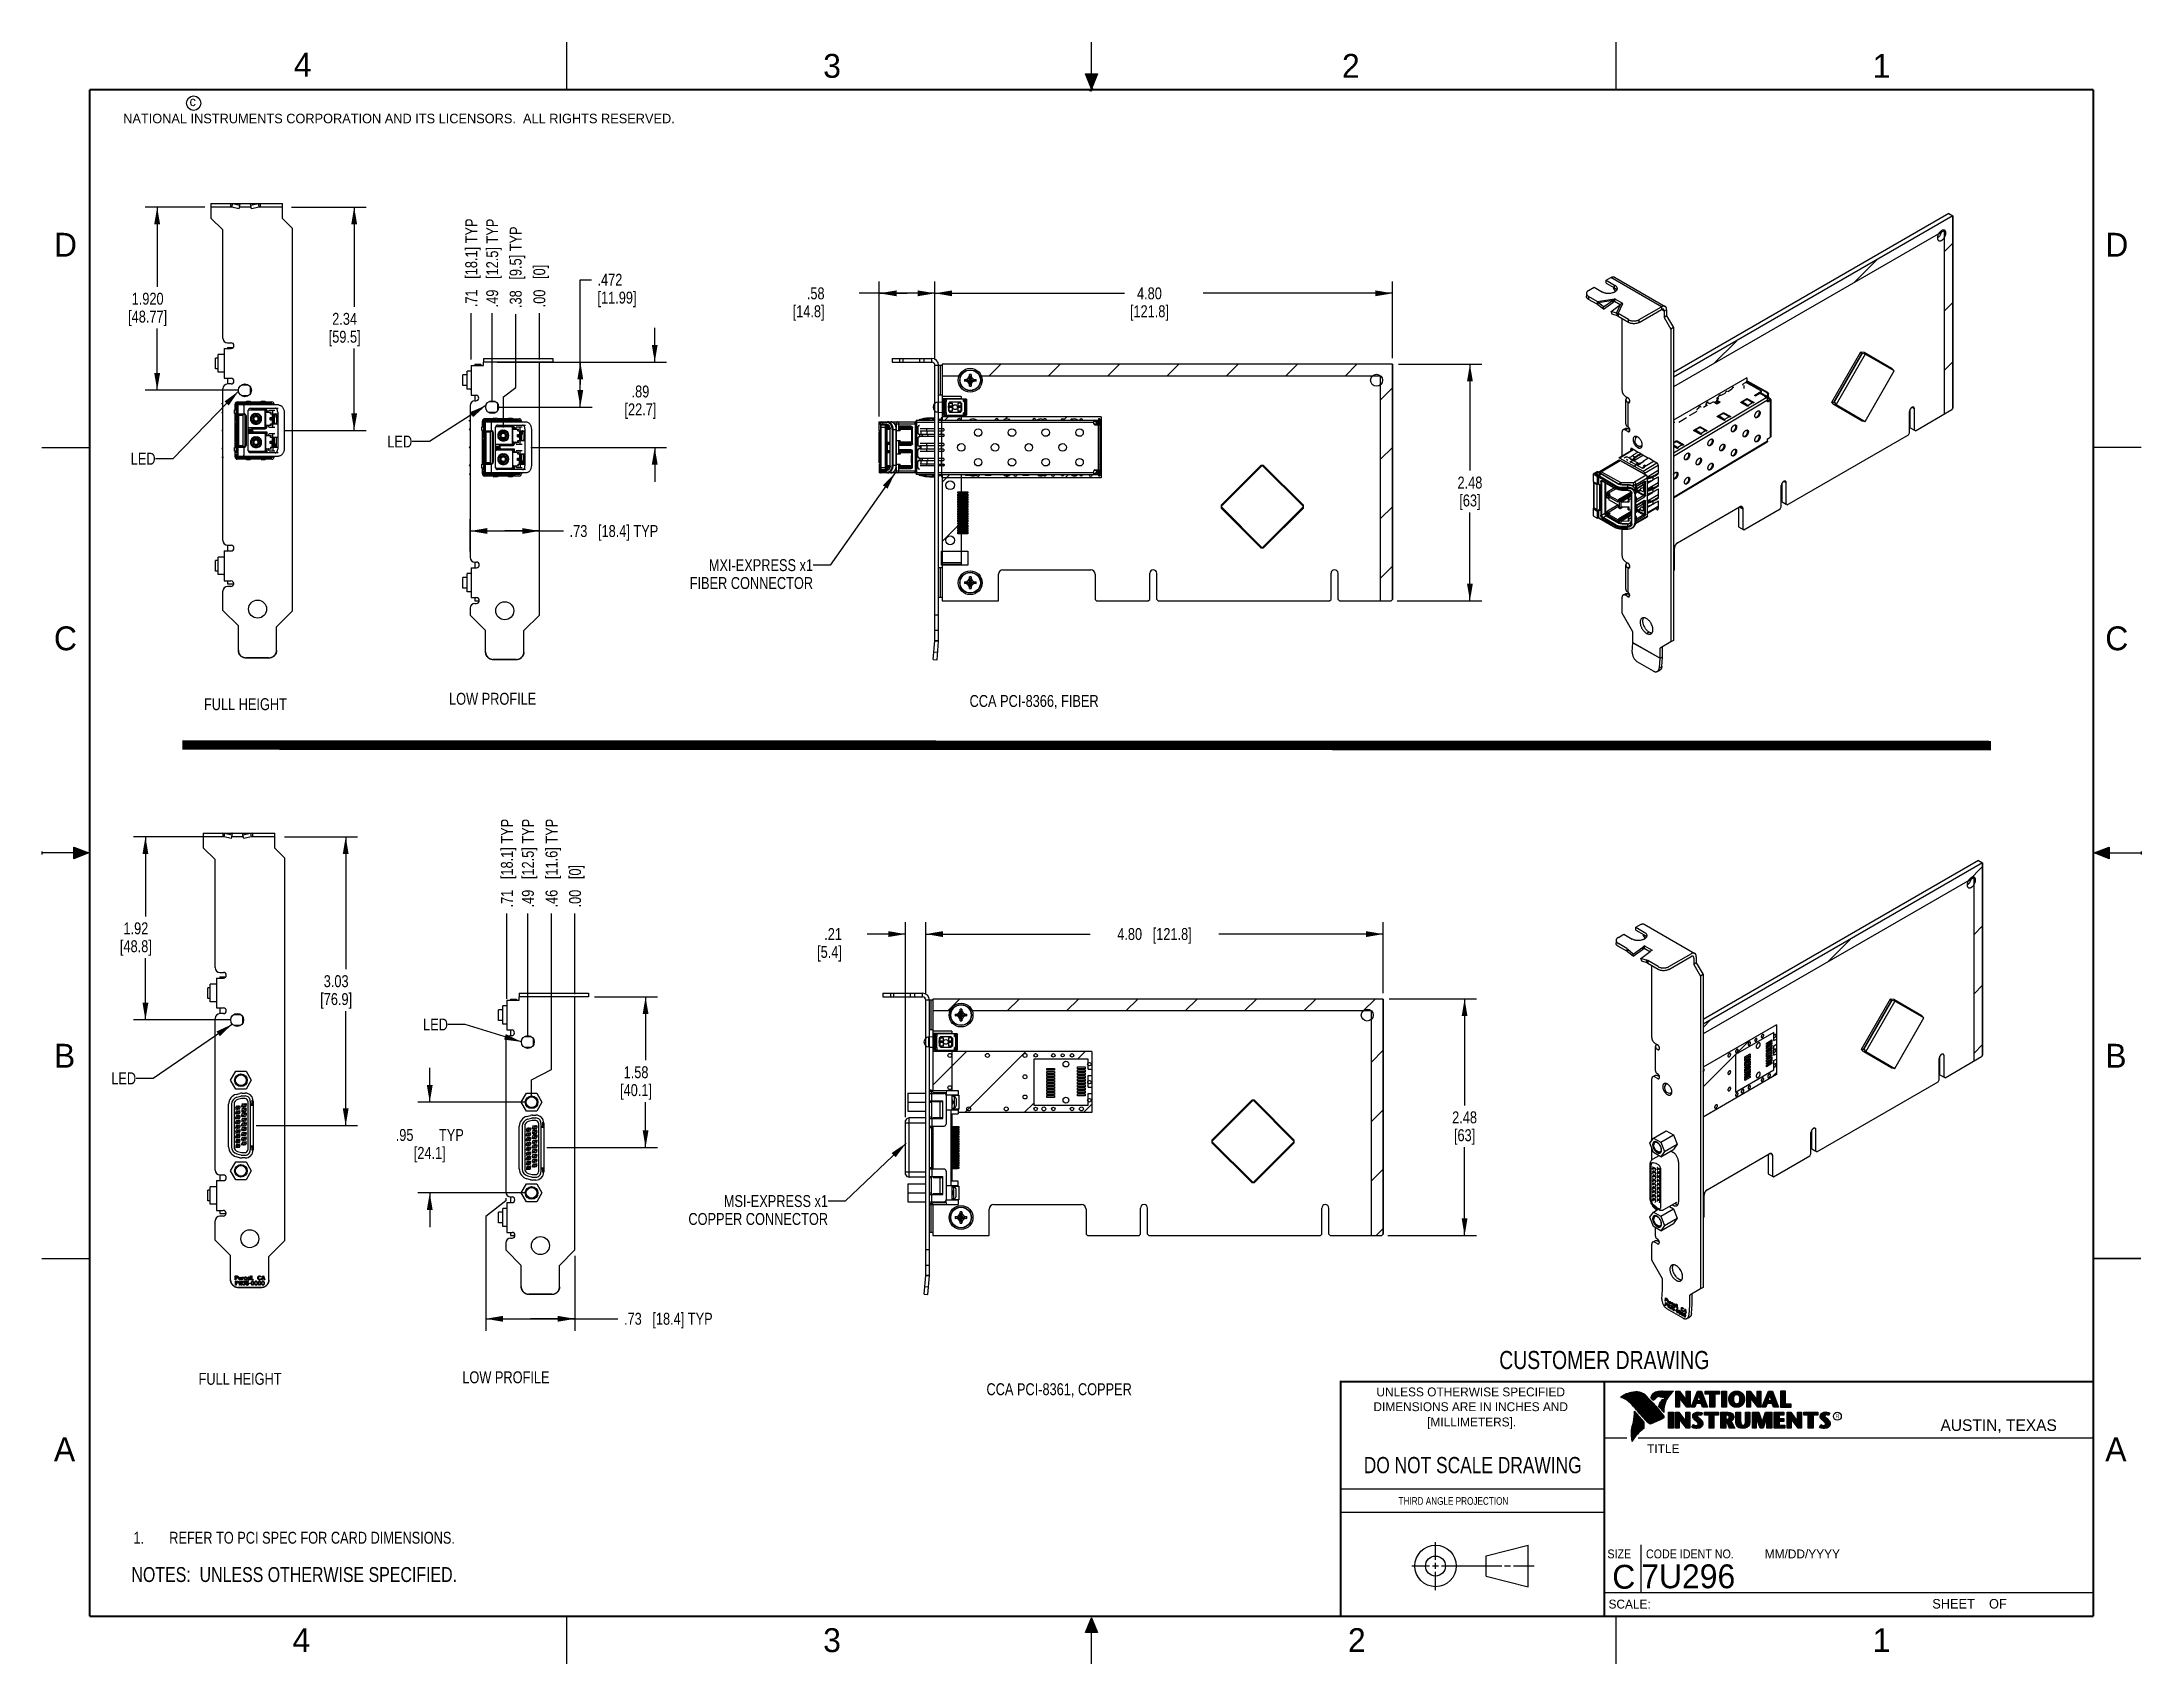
# Model space of a CAD drawing. Header units: inches. Extents: x 0 to 22, y 0 to 17.
import ezdxf

# ---------------------------------------------------------------- set-up
doc = ezdxf.new("R2010")
doc.units = ezdxf.units.IN
doc.header["$LTSCALE"] = 1.21
doc.header["$MEASUREMENT"] = 0
doc.layers.get('0').update_dxf_attribs({"linetype": 'CONTINUOUS'})
for name, color, linetype in [('COSMETIC', 7, 'CONTINUOUS'), ('DATUMCURVES', 7, 'CONTINUOUS'), ('DETAIL', 7, 'CONTINUOUS'), ('DIMENSIONS', 7, 'CONTINUOUS')]:
    doc.layers.add(name, color=color, linetype=linetype)
doc.styles.get("Standard").update_dxf_attribs({"font": 'txt', "width": 0.8})
doc.styles.add('TEXTSTYLE_2', font='txt')
doc.styles.add('TEXTSTYLE_3', font='txt', dxfattribs={"width": 0.9})
doc.dimstyles.new('DIMSTYLE_1', dxfattribs={"dimtxt": 0.125, "dimasz": 0.18, "dimexe": 0.18, "dimexo": 0.0625, "dimgap": 0.09, "dimtad": 0, "dimtih": 1, "dimtoh": 1, "dimzin": 4, "dimdsep": 46, "dimtxsty": 'STANDARD', "dimblk": '_FILLED', "dimblk1": '_FILLED', "dimblk2": '_FILLED', "dimcen": 0.09, "dimadec": 0, "dimazin": 0, "dimtp": 0.01, "dimtm": 0.01, "dimtfac": 1, "dimtofl": 0, "dimtmove": 0, "dimatfit": 3, "dimldrblk": '_FILLED', "dimfxl": 1, "dimtolj": 1, "dimtzin": 4, "dimarcsym": 0})
doc.dimstyles.new('DIMSTYLE_2', dxfattribs={"dimtxt": 0.125, "dimasz": 0.18, "dimexe": 0.18, "dimexo": 0.0625, "dimgap": 0.09, "dimtad": 0, "dimtih": 1, "dimtoh": 1, "dimdec": 3, "dimzin": 4, "dimdsep": 46, "dimtxsty": 'STANDARD', "dimblk": '_FILLED', "dimblk1": '_FILLED', "dimblk2": '_FILLED', "dimcen": 0.09, "dimadec": 0, "dimazin": 0, "dimtp": 0.005, "dimtm": 0.005, "dimtfac": 1, "dimtdec": 3, "dimtofl": 0, "dimtmove": 0, "dimatfit": 3, "dimldrblk": '_FILLED', "dimfxl": 1, "dimtolj": 1, "dimtzin": 4, "dimarcsym": 0})
doc.dimstyles.new('DIMSTYLE_3', dxfattribs={"dimtxt": 0.125, "dimasz": 0.18, "dimexe": 0.18, "dimexo": 0.0625, "dimgap": 0.09, "dimtad": 0, "dimtih": 1, "dimtoh": 1, "dimzin": 4, "dimdsep": 46, "dimtxsty": 'STANDARD', "dimblk": '_FILLED', "dimblk1": '_FILLED', "dimblk2": '_FILLED', "dimcen": 0.09, "dimadec": 0, "dimazin": 0, "dimtp": 0.01, "dimtm": 0.01, "dimtfac": 1, "dimtofl": 0, "dimtmove": 0, "dimatfit": 3, "dimldrblk": '_FILLED', "dimfxl": 1, "dimtolj": 1, "dimtzin": 4, "dimarcsym": 0})
doc.dimstyles.get("Standard").update_dxf_attribs({"dimtxt": 0.125, "dimasz": 0.18, "dimexe": 0.18, "dimexo": 0.0625, "dimgap": 0.09, "dimtad": 0, "dimtih": 1, "dimtoh": 1, "dimdec": 3, "dimzin": 4, "dimdsep": 46, "dimtxsty": 'STANDARD', "dimblk": '_FILLED', "dimblk1": '_FILLED', "dimblk2": '_FILLED', "dimcen": 0.09, "dimadec": 0, "dimazin": 0, "dimtol": 1, "dimtp": 0.01, "dimtm": 0.01, "dimtfac": 1, "dimtdec": 3, "dimtofl": 0, "dimtmove": 0, "dimatfit": 3, "dimldrblk": '_FILLED', "dimfxl": 1, "dimtolj": 1, "dimtzin": 4, "dimarcsym": 0})

msp = doc.modelspace()

# ---------------------------------------------------------------- texts
at = {"color": 2, "linetype": 'CONTINUOUS', "line_spacing_factor": 0.9}
for s, insert, char_height, width, attachment_point, style in [('4', (2.64, 16.8869), 0.25, 0.25, 1, 'TEXTSTYLE_2'), ('3', (8.1875, 16.875), 0.25, 0.25, 1, 'TEXTSTYLE_2'), ('2', (13.625, 16.875), 0.25, 0.25, 1, 'TEXTSTYLE_2'), ('1', (19.1875, 16.875), 0.25, 0.25, 1, 'TEXTSTYLE_2'), ('c', (1.5463, 16.428), 0.1, 0.1, 1, 'TEXTSTYLE_2'), ('NATIONAL INSTRUMENTS CORPORATION AND ITS LICENSORS.  ALL RIGHTS RESERVED.', (0.851, 16.2482), 0.1, 7.3, 1, 'TEXTSTYLE_2'), ('D', (0.125, 15), 0.25, 0.25, 1, 'TEXTSTYLE_2'), ('D', (21.625, 15), 0.25, 0.25, 1, 'TEXTSTYLE_2'), ('C', (0.125, 10.875), 0.25, 0.25, 1, 'TEXTSTYLE_2'), ('C', (21.625, 10.875), 0.25, 0.25, 1, 'TEXTSTYLE_2'), ('B', (0.125, 6.5), 0.25, 0.25, 1, 'TEXTSTYLE_2'), ('B', (21.625, 6.5), 0.25, 0.25, 1, 'TEXTSTYLE_2'), ('UNLESS OTHERWISE SPECIFIED', (14.9742, 2.8979), 0.093, 2.418, 2, 'TEXTSTYLE_2'), ('DIMENSIONS ARE IN INCHES AND', (14.9742, 2.7431), 0.093, 2.604, 2, 'TEXTSTYLE_2'), ('[MILLIMETERS].', (14.9844, 2.5829), 0.093, 1.302, 2, 'TEXTSTYLE_2'), ('R', (18.7972, 2.6166), 0.0418, 0.041753, 1, 'TEXTSTYLE_2'), ('AUSTIN, TEXAS', (19.898, 2.5642), 0.121576, 1.580488, 1, 'TEXTSTYLE_2'), ('A', (0.125, 2.375), 0.25, 0.25, 1, 'TEXTSTYLE_2'), ('TITLE', (16.8235, 2.303), 0.093, 0.465, 1, 'TEXTSTYLE_2'), ('A', (21.625, 2.375), 0.25, 0.25, 1, 'TEXTSTYLE_2'), ('SIZE', (16.407, 1.2002), 0.093, 0.3348, 1, 'TEXTSTYLE_3'), ('CODE IDENT NO.', (16.8114, 1.2002), 0.093, 1.1718, 1, 'TEXTSTYLE_3'), ('MM/DD/YYYY', (18.0565, 1.2002), 0.093, 0.93, 1, 'TEXTSTYLE_2'), ('SCALE:', (16.4187, 0.6745), 0.093, 0.558, 1, 'TEXTSTYLE_2'), ('SHEET    OF', (19.8121, 0.6815), 0.1, 1.1, 1, 'TEXTSTYLE_2'), ('4', (2.625, 0.375), 0.25, 0.25, 1, 'TEXTSTYLE_2'), ('3', (8.1875, 0.375), 0.25, 0.25, 1, 'TEXTSTYLE_2'), ('2', (13.6875, 0.375), 0.25, 0.25, 1, 'TEXTSTYLE_2'), ('1', (19.1875, 0.375), 0.25, 0.25, 1, 'TEXTSTYLE_2')]:
    msp.add_mtext(s, dxfattribs=dict(at, insert=insert, char_height=char_height, width=width, attachment_point=attachment_point, style=style))
at = {"color": 7, "linetype": 'CONTINUOUS', "attachment_point": 2, "line_spacing_factor": 0.9}
for s, insert, char_height, width in [('CUSTOMER DRAWING', (16.3742, 3.2811), 0.19, 2.432), ('DO NOT SCALE DRAWING', (14.9953, 2.1698), 0.17, 2.72)]:
    msp.add_mtext(s, dxfattribs=dict(at, insert=insert, char_height=char_height, width=width))
at = {"color": 2, "linetype": 'CONTINUOUS', "insert": (14.2178, 1.7486), "char_height": 0.08, "width": 1.408, "attachment_point": 1, "line_spacing_factor": 0.9}
msp.add_mtext('THIRD ANGLE PROJECTION', dxfattribs=at)
at = {"color": 7, "linetype": 'CONTINUOUS', "char_height": 0.25, "line_spacing_factor": 0.9, "style": 'TEXTSTYLE_2'}
for s, insert, width, attachment_point in [('C', (16.5785, 1.0393), 0.25, 2), ('7U296', (16.7614, 1.0441), 1.25, 1)]:
    msp.add_mtext(s, dxfattribs=dict(at, insert=insert, width=width, attachment_point=attachment_point))
at = {"layer": 'DETAIL', "color": 2, "linetype": 'CONTINUOUS', "char_height": 0.125, "line_spacing_factor": 0.9}
for s, insert, width, attachment_point in [('LED', (3.8798, 12.8751), 0.3, 3), ('LED', (1.1904, 12.6949), 0.3, 3), ('MXI-EXPRESS x1\\PFIBER CONNECTOR', (8.0813, 11.5794), 1.5, 3), ('LOW PROFILE', (4.2667, 10.1788), 1.1, 1), ('CCA PCI-8366, FIBER', (9.7221, 10.1558), 1.9, 1), ('FULL HEIGHT', (1.6975, 10.1223), 1.1, 1), ('LED', (4.2545, 6.7651), 0.3, 3), ('LED', (0.9865, 6.2005), 0.3, 3), ('MSI-EXPRESS x1\\PCOPPER CONNECTOR', (8.2384, 4.9144), 1.6, 3), ('FULL HEIGHT', (1.6412, 3.0516), 1.1, 1), ('LOW PROFILE', (4.4053, 3.0675), 1.1, 1), ('CCA PCI-8361, COPPER', (9.8991, 2.9424), 2, 1)]:
    msp.add_mtext(s, dxfattribs=dict(at, insert=insert, width=width, attachment_point=attachment_point))

# ---------------------------------------------------------------- blocks, each defined once
blk = doc.blocks.new('_FILLED')
at = {"color": 0, "linetype": 'BYBLOCK'}
blk.add_solid([(0, 0), (-1, 0.17), (-1, -0.17)], dxfattribs=at)
blk = doc.blocks.new('*D0')
at = {"layer": 'DIMENSIONS', "color": 2, "linetype": 'CONTINUOUS'}
for p, q in [((2.614, 15.27), (3.397, 15.27)), ((3.272, 15.27), (3.272, 14.224)), ((3.272, 12.928), (3.272, 13.786)), ((2.533, 12.928), (3.397, 12.928))]:
    blk.add_line(p, q, dxfattribs=at)
at = {"layer": 'DIMENSIONS', "color": 2, "linetype": 'CONTINUOUS', "xscale": 0.18, "yscale": 0.18, "zscale": 0.18}
for p, rotation in [((3.272, 15.27), 90), ((3.272, 12.928), 270)]:
    blk.add_blockref('_FILLED', p, dxfattribs=dict(at, rotation=rotation))
at = {"layer": 'DIMENSIONS', "color": 2, "linetype": 'CONTINUOUS', "insert": (3.172, 14.161), "char_height": 0.125, "width": 0.6, "attachment_point": 2, "line_spacing_factor": 0.9}
blk.add_mtext('2.34\\P[59.5]', dxfattribs=at)
blk = doc.blocks.new('*D1')
at = {"layer": 'DIMENSIONS', "color": 2, "linetype": 'CONTINUOUS'}
for p, q in [((2.543, 8.67), (3.308, 8.67)), ((3.183, 8.67), (3.183, 7.282)), ((3.183, 5.643), (3.183, 6.844)), ((2.246, 5.643), (3.308, 5.643))]:
    blk.add_line(p, q, dxfattribs=at)
at = {"layer": 'DIMENSIONS', "color": 2, "linetype": 'CONTINUOUS', "xscale": 0.18, "yscale": 0.18, "zscale": 0.18}
for p, rotation in [((3.183, 8.67), 90), ((3.183, 5.643), 270)]:
    blk.add_blockref('_FILLED', p, dxfattribs=dict(at, rotation=rotation))
at = {"layer": 'DIMENSIONS', "color": 2, "linetype": 'CONTINUOUS', "insert": (3.083, 7.219), "char_height": 0.125, "width": 0.6, "attachment_point": 2, "line_spacing_factor": 0.9}
blk.add_mtext('3.03\\P[76.9]', dxfattribs=at)
blk = doc.blocks.new('*D2')
at = {"layer": 'DIMENSIONS', "color": 2, "linetype": 'CONTINUOUS'}
for p, q in [((5.79, 6.992), (6.451, 6.992)), ((6.326, 6.992), (6.326, 6.327)), ((6.326, 5.413), (6.326, 5.89)), ((5.292, 5.413), (6.451, 5.413))]:
    blk.add_line(p, q, dxfattribs=at)
at = {"layer": 'DIMENSIONS', "color": 2, "linetype": 'CONTINUOUS', "xscale": 0.18, "yscale": 0.18, "zscale": 0.18}
for p, rotation in [((6.326, 6.992), 90), ((6.326, 5.413), 270)]:
    blk.add_blockref('_FILLED', p, dxfattribs=dict(at, rotation=rotation))
at = {"layer": 'DIMENSIONS', "color": 2, "linetype": 'CONTINUOUS', "insert": (6.226, 6.265), "char_height": 0.125, "width": 0.6, "attachment_point": 2, "line_spacing_factor": 0.9}
blk.add_mtext('1.58\\P[40.1]', dxfattribs=at)
blk = doc.blocks.new('*D3')
at = {"layer": 'DIMENSIONS', "color": 2, "linetype": 'CONTINUOUS'}
for p, q in [((6.422, 13.645), (6.422, 14.005)), ((5.416, 13.645), (6.547, 13.645)), ((5.125, 12.751), (6.547, 12.751)), ((6.422, 12.751), (6.422, 12.391))]:
    blk.add_line(p, q, dxfattribs=at)
at = {"layer": 'DIMENSIONS', "color": 2, "linetype": 'CONTINUOUS', "xscale": 0.18, "yscale": 0.18, "zscale": 0.18}
for p, rotation in [((6.422, 13.645), 270), ((6.422, 12.751), 90)]:
    blk.add_blockref('_FILLED', p, dxfattribs=dict(at, rotation=rotation))
at = {"layer": 'DIMENSIONS', "color": 2, "linetype": 'CONTINUOUS', "insert": (6.272, 13.4), "char_height": 0.125, "width": 0.6, "attachment_point": 2, "line_spacing_factor": 0.9}
blk.add_mtext('.89\\P[22.7]', dxfattribs=at)
blk = doc.blocks.new('*D4')
at = {"layer": 'DIMENSIONS', "color": 2, "linetype": 'CONTINUOUS'}
for p, q in [((1.708, 15.27), (1.082, 15.27)), ((1.207, 15.27), (1.207, 14.435)), ((1.207, 13.35), (1.207, 13.997)), ((2.064, 13.35), (1.082, 13.35))]:
    blk.add_line(p, q, dxfattribs=at)
at = {"layer": 'DIMENSIONS', "color": 2, "linetype": 'CONTINUOUS', "xscale": 0.18, "yscale": 0.18, "zscale": 0.18}
for p, rotation in [((1.207, 15.27), 90), ((1.207, 13.35), 270)]:
    blk.add_blockref('_FILLED', p, dxfattribs=dict(at, rotation=rotation))
at = {"layer": 'DIMENSIONS', "color": 2, "linetype": 'CONTINUOUS', "insert": (1.107, 14.372), "char_height": 0.125, "width": 0.7, "attachment_point": 2, "line_spacing_factor": 0.9}
blk.add_mtext('1.920\\P[48.77]', dxfattribs=at)
blk = doc.blocks.new('*D5')
at = {"layer": 'DIMENSIONS', "color": 2, "linetype": 'CONTINUOUS'}
for p, q in [((5.642, 13.409), (5.642, 14.509)), ((5.642, 14.509), (5.76, 14.509)), ((4.771, 13.645), (5.767, 13.645)), ((5.642, 13.645), (5.642, 13.409)), ((5.642, 13.173), (5.642, 13.409)), ((4.781, 13.173), (5.767, 13.173))]:
    blk.add_line(p, q, dxfattribs=at)
at = {"layer": 'DIMENSIONS', "color": 2, "linetype": 'CONTINUOUS', "xscale": 0.18, "yscale": 0.18, "zscale": 0.18}
for p, rotation in [((5.642, 13.645), 90), ((5.642, 13.173), 270)]:
    blk.add_blockref('_FILLED', p, dxfattribs=dict(at, rotation=rotation))
at = {"layer": 'DIMENSIONS', "color": 2, "linetype": 'CONTINUOUS', "insert": (5.822, 14.571), "char_height": 0.125, "width": 0.7, "attachment_point": 1, "line_spacing_factor": 0.9}
blk.add_mtext('.472\\P[11.99]', dxfattribs=at)
blk = doc.blocks.new('*D6')
at = {"layer": 'DIMENSIONS', "color": 2, "linetype": 'CONTINUOUS'}
blk.add_line((4.719, 13.235), (4.719, 14.157), dxfattribs=at)
at = {"layer": 'DIMENSIONS', "color": 2, "linetype": 'CONTINUOUS', "insert": (4.656, 14.219), "char_height": 0.125, "width": 1.425, "attachment_point": 1, "rotation": 90, "line_spacing_factor": 0.9}
blk.add_mtext('.49{\\Ftxt.shx;\\W1.000000;\\H0.125000; }[12.5] TYP', dxfattribs=at)
blk = doc.blocks.new('*D7')
at = {"layer": 'DIMENSIONS', "color": 2, "linetype": 'CONTINUOUS'}
blk.add_line((5.213, 13.673), (5.213, 14.157), dxfattribs=at)
at = {"layer": 'DIMENSIONS', "color": 2, "linetype": 'CONTINUOUS', "insert": (5.15, 14.219), "char_height": 0.125, "width": 0.725, "attachment_point": 1, "rotation": 90, "line_spacing_factor": 0.9}
blk.add_mtext('.00{\\Ftxt.shx;\\W1.000000;\\H0.125000; }[0]', dxfattribs=at)
blk = doc.blocks.new('*D8')
at = {"layer": 'DIMENSIONS', "color": 2, "linetype": 'CONTINUOUS'}
blk.add_line((4.499, 13.673), (4.499, 14.159), dxfattribs=at)
at = {"layer": 'DIMENSIONS', "color": 2, "linetype": 'CONTINUOUS', "insert": (4.436, 14.221), "char_height": 0.125, "width": 1.425, "attachment_point": 1, "rotation": 90, "line_spacing_factor": 0.9}
blk.add_mtext('.71{\\Ftxt.shx;\\W1.000000;\\H0.125000; }[18.1] TYP', dxfattribs=at)
blk = doc.blocks.new('*D9')
at = {"layer": 'DIMENSIONS', "color": 2, "linetype": 'CONTINUOUS'}
for p, q in [((4.965, 13.378), (4.965, 14.149)), ((4.837, 13.281), (4.965, 13.378)), ((4.837, 12.961), (4.837, 13.281))]:
    blk.add_line(p, q, dxfattribs=at)
at = {"layer": 'DIMENSIONS', "color": 2, "linetype": 'CONTINUOUS', "insert": (4.902, 14.212), "char_height": 0.125, "width": 1.325, "attachment_point": 1, "rotation": 90, "line_spacing_factor": 0.9}
blk.add_mtext('.38{\\Ftxt.shx;\\W1.000000;\\H0.125000; }[9.5] TYP', dxfattribs=at)
blk = doc.blocks.new('*D10')
at = {"layer": 'DIMENSIONS', "color": 2, "linetype": 'CONTINUOUS'}
for p, q in [((4.488, 11.661), (4.488, 12)), ((5.213, 11.055), (5.213, 12)), ((4.488, 11.875), (4.85, 11.875)), ((5.213, 11.875), (4.85, 11.875)), ((4.85, 11.875), (5.467, 11.875))]:
    blk.add_line(p, q, dxfattribs=at)
at = {"layer": 'DIMENSIONS', "color": 2, "linetype": 'CONTINUOUS', "xscale": 0.18, "yscale": 0.18, "zscale": 0.18, "rotation": 180}
blk.add_blockref('_FILLED', (4.488, 11.875), dxfattribs=at)
at = {"layer": 'DIMENSIONS', "color": 2, "linetype": 'CONTINUOUS', "xscale": 0.18, "yscale": 0.18, "zscale": 0.18}
blk.add_blockref('_FILLED', (5.213, 11.875), dxfattribs=at)
at = {"layer": 'DIMENSIONS', "color": 2, "linetype": 'CONTINUOUS', "insert": (5.53, 11.937), "char_height": 0.125, "width": 1.425, "attachment_point": 1, "line_spacing_factor": 0.9}
blk.add_mtext('.73{\\Ftxt.shx;\\W1.000000;\\H0.125000; }[18.4] TYP', dxfattribs=at)
blk = doc.blocks.new('*D11')
at = {"layer": 'DIMENSIONS', "color": 2, "linetype": 'CONTINUOUS'}
for p, q in [((1.707, 8.67), (0.959, 8.67)), ((1.084, 8.67), (1.084, 7.835)), ((1.084, 6.75), (1.084, 7.398)), ((1.983, 6.75), (0.959, 6.75))]:
    blk.add_line(p, q, dxfattribs=at)
at = {"layer": 'DIMENSIONS', "color": 2, "linetype": 'CONTINUOUS', "xscale": 0.18, "yscale": 0.18, "zscale": 0.18}
for p, rotation in [((1.084, 8.67), 90), ((1.084, 6.75), 270)]:
    blk.add_blockref('_FILLED', p, dxfattribs=dict(at, rotation=rotation))
at = {"layer": 'DIMENSIONS', "color": 2, "linetype": 'CONTINUOUS', "insert": (0.984, 7.773), "char_height": 0.125, "width": 0.6, "attachment_point": 2, "line_spacing_factor": 0.9}
blk.add_mtext('1.92\\P[48.8]', dxfattribs=at)
blk = doc.blocks.new('*D12')
at = {"layer": 'DIMENSIONS', "color": 2, "linetype": 'CONTINUOUS'}
for p, q in [((5.34, 6.232), (5.34, 7.866)), ((5.131, 6.121), (5.34, 6.232)), ((5.131, 5.95), (5.131, 6.121))]:
    blk.add_line(p, q, dxfattribs=at)
at = {"layer": 'DIMENSIONS', "color": 2, "linetype": 'CONTINUOUS', "insert": (5.278, 7.929), "char_height": 0.125, "width": 1.425, "attachment_point": 1, "rotation": 90, "line_spacing_factor": 0.9}
blk.add_mtext('.46{\\Ftxt.shx;\\W1.000000;\\H0.125000; }[11.6] TYP', dxfattribs=at)
blk = doc.blocks.new('*D13')
at = {"layer": 'DIMENSIONS', "color": 2, "linetype": 'CONTINUOUS'}
blk.add_line((5.586, 7.02), (5.586, 7.866), dxfattribs=at)
at = {"layer": 'DIMENSIONS', "color": 2, "linetype": 'CONTINUOUS', "insert": (5.524, 7.929), "char_height": 0.125, "width": 0.725, "attachment_point": 1, "rotation": 90, "line_spacing_factor": 0.9}
blk.add_mtext('.00{\\Ftxt.shx;\\W1.000000;\\H0.125000; }[0]', dxfattribs=at)
blk = doc.blocks.new('*D14')
at = {"layer": 'DIMENSIONS', "color": 2, "linetype": 'CONTINUOUS'}
blk.add_line((5.092, 6.582), (5.092, 7.866), dxfattribs=at)
at = {"layer": 'DIMENSIONS', "color": 2, "linetype": 'CONTINUOUS', "insert": (5.03, 7.929), "char_height": 0.125, "width": 1.425, "attachment_point": 1, "rotation": 90, "line_spacing_factor": 0.9}
blk.add_mtext('.49{\\Ftxt.shx;\\W1.000000;\\H0.125000; }[12.5] TYP', dxfattribs=at)
blk = doc.blocks.new('*D15')
at = {"layer": 'DIMENSIONS', "color": 2, "linetype": 'CONTINUOUS'}
blk.add_line((4.872, 6.97), (4.872, 7.866), dxfattribs=at)
at = {"layer": 'DIMENSIONS', "color": 2, "linetype": 'CONTINUOUS', "insert": (4.81, 7.929), "char_height": 0.125, "width": 1.425, "attachment_point": 1, "rotation": 90, "line_spacing_factor": 0.9}
blk.add_mtext('.71{\\Ftxt.shx;\\W1.000000;\\H0.125000; }[18.1] TYP', dxfattribs=at)
blk = doc.blocks.new('*D16')
at = {"layer": 'DIMENSIONS', "color": 2, "linetype": 'CONTINUOUS'}
for p, q in [((9.067, 14.366), (8.565, 14.366)), ((8.776, 13.074), (8.776, 14.491)), ((8.776, 14.366), (9.067, 14.366)), ((9.359, 14.366), (9.067, 14.366)), ((9.359, 13.673), (9.359, 14.491))]:
    blk.add_line(p, q, dxfattribs=at)
at = {"layer": 'DIMENSIONS', "color": 2, "linetype": 'CONTINUOUS', "xscale": 0.18, "yscale": 0.18, "zscale": 0.18, "rotation": 180}
blk.add_blockref('_FILLED', (8.776, 14.366), dxfattribs=at)
at = {"layer": 'DIMENSIONS', "color": 2, "linetype": 'CONTINUOUS', "xscale": 0.18, "yscale": 0.18, "zscale": 0.18}
blk.add_blockref('_FILLED', (9.359, 14.366), dxfattribs=at)
at = {"layer": 'DIMENSIONS', "color": 2, "linetype": 'CONTINUOUS', "insert": (8.202, 14.428), "char_height": 0.125, "width": 0.6, "attachment_point": 3, "line_spacing_factor": 0.9}
blk.add_mtext('.58\\P[14.8]', dxfattribs=at)
blk = doc.blocks.new('*D17')
at = {"layer": 'DIMENSIONS', "color": 2, "linetype": 'CONTINUOUS'}
for p, q in [((9.051, 5.731), (9.051, 7.775)), ((9.262, 7.02), (9.262, 7.775)), ((9.051, 7.65), (8.647, 7.65)), ((9.262, 7.65), (9.622, 7.65))]:
    blk.add_line(p, q, dxfattribs=at)
at = {"layer": 'DIMENSIONS', "color": 2, "linetype": 'CONTINUOUS', "xscale": 0.18, "yscale": 0.18, "zscale": 0.18}
blk.add_blockref('_FILLED', (9.051, 7.65), dxfattribs=at)
at = {"layer": 'DIMENSIONS', "color": 2, "linetype": 'CONTINUOUS', "xscale": 0.18, "yscale": 0.18, "zscale": 0.18, "rotation": 180}
blk.add_blockref('_FILLED', (9.262, 7.65), dxfattribs=at)
at = {"layer": 'DIMENSIONS', "color": 2, "linetype": 'CONTINUOUS', "insert": (8.384, 7.713), "char_height": 0.125, "width": 0.5, "attachment_point": 3, "line_spacing_factor": 0.9}
blk.add_mtext('.21\\P[5.4]', dxfattribs=at)
blk = doc.blocks.new('*D18')
at = {"layer": 'DIMENSIONS', "color": 2, "linetype": 'CONTINUOUS'}
for p, q in [((4.861, 4.854), (4.651, 4.691)), ((4.861, 4.883), (4.861, 4.854)), ((4.651, 4.691), (4.651, 3.493)), ((5.586, 4.277), (5.586, 3.493)), ((4.651, 3.618), (5.119, 3.618)), ((5.586, 3.618), (5.119, 3.618)), ((5.119, 3.618), (6.037, 3.618))]:
    blk.add_line(p, q, dxfattribs=at)
at = {"layer": 'DIMENSIONS', "color": 2, "linetype": 'CONTINUOUS', "xscale": 0.18, "yscale": 0.18, "zscale": 0.18, "rotation": 180}
blk.add_blockref('_FILLED', (4.651, 3.618), dxfattribs=at)
at = {"layer": 'DIMENSIONS', "color": 2, "linetype": 'CONTINUOUS', "xscale": 0.18, "yscale": 0.18, "zscale": 0.18}
blk.add_blockref('_FILLED', (5.586, 3.618), dxfattribs=at)
at = {"layer": 'DIMENSIONS', "color": 2, "linetype": 'CONTINUOUS', "insert": (6.1, 3.681), "char_height": 0.125, "width": 1.425, "attachment_point": 1, "line_spacing_factor": 0.9}
blk.add_mtext('.73{\\Ftxt.shx;\\W1.000000;\\H0.125000; }[18.4] TYP', dxfattribs=at)
blk = doc.blocks.new('*D19')
at = {"layer": 'DIMENSIONS', "color": 2, "linetype": 'CONTINUOUS'}
for p, q in [((4.064, 5.888), (4.064, 6.248)), ((5.069, 5.888), (3.939, 5.888)), ((5.069, 4.938), (3.939, 4.938)), ((4.064, 4.938), (4.064, 4.578))]:
    blk.add_line(p, q, dxfattribs=at)
at = {"layer": 'DIMENSIONS', "color": 2, "linetype": 'CONTINUOUS', "xscale": 0.18, "yscale": 0.18, "zscale": 0.18}
for p, rotation in [((4.064, 5.888), 270), ((4.064, 4.938), 90)]:
    blk.add_blockref('_FILLED', p, dxfattribs=dict(at, rotation=rotation))
at = {"layer": 'DIMENSIONS', "color": 2, "linetype": 'CONTINUOUS', "insert": (4.064, 5.607), "char_height": 0.125, "width": 0.9, "attachment_point": 2, "line_spacing_factor": 0.9}
blk.add_mtext('.95{\\Ftxt.shx;\\W2.400000;\\H0.125000; }TYP\\P[24.1]', dxfattribs=at)
blk = doc.blocks.new('*D20')
at = {"layer": 'DIMENSIONS', "color": 2, "linetype": 'CONTINUOUS'}
for p, q in [((9.262, 7.02), (9.262, 7.775)), ((14.058, 7.032), (14.058, 7.775)), ((9.262, 7.65), (10.985, 7.65)), ((14.058, 7.65), (12.335, 7.65))]:
    blk.add_line(p, q, dxfattribs=at)
at = {"layer": 'DIMENSIONS', "color": 2, "linetype": 'CONTINUOUS', "xscale": 0.18, "yscale": 0.18, "zscale": 0.18, "rotation": 180}
blk.add_blockref('_FILLED', (9.262, 7.65), dxfattribs=at)
at = {"layer": 'DIMENSIONS', "color": 2, "linetype": 'CONTINUOUS', "xscale": 0.18, "yscale": 0.18, "zscale": 0.18}
blk.add_blockref('_FILLED', (14.058, 7.65), dxfattribs=at)
at = {"layer": 'DIMENSIONS', "color": 2, "linetype": 'CONTINUOUS', "insert": (11.66, 7.713), "char_height": 0.125, "width": 1.225, "attachment_point": 2, "line_spacing_factor": 0.9}
blk.add_mtext('4.80{\\Ftxt.shx;\\W1.000000;\\H0.125000; }[121.8]', dxfattribs=at)
blk = doc.blocks.new('*D21')
at = {"layer": 'DIMENSIONS', "color": 2, "linetype": 'CONTINUOUS'}
for p, q in [((14.121, 6.97), (15.035, 6.97)), ((14.91, 6.97), (14.91, 5.855)), ((14.91, 4.49), (14.91, 5.417)), ((14.106, 4.49), (15.035, 4.49))]:
    blk.add_line(p, q, dxfattribs=at)
at = {"layer": 'DIMENSIONS', "color": 2, "linetype": 'CONTINUOUS', "xscale": 0.18, "yscale": 0.18, "zscale": 0.18}
for p, rotation in [((14.91, 6.97), 90), ((14.91, 4.49), 270)]:
    blk.add_blockref('_FILLED', p, dxfattribs=dict(at, rotation=rotation))
at = {"layer": 'DIMENSIONS', "color": 2, "linetype": 'CONTINUOUS', "insert": (14.91, 5.792), "char_height": 0.125, "width": 0.4, "attachment_point": 2, "line_spacing_factor": 0.9}
blk.add_mtext('2.48\\P[63]', dxfattribs=at)
blk = doc.blocks.new('*D22')
at = {"layer": 'DIMENSIONS', "color": 2, "linetype": 'CONTINUOUS'}
for p, q in [((9.359, 13.673), (9.359, 14.491)), ((9.359, 14.366), (11.344, 14.366)), ((14.155, 14.366), (12.169, 14.366)), ((14.155, 13.685), (14.155, 14.491))]:
    blk.add_line(p, q, dxfattribs=at)
at = {"layer": 'DIMENSIONS', "color": 2, "linetype": 'CONTINUOUS', "xscale": 0.18, "yscale": 0.18, "zscale": 0.18, "rotation": 180}
blk.add_blockref('_FILLED', (9.359, 14.366), dxfattribs=at)
at = {"layer": 'DIMENSIONS', "color": 2, "linetype": 'CONTINUOUS', "xscale": 0.18, "yscale": 0.18, "zscale": 0.18}
blk.add_blockref('_FILLED', (14.155, 14.366), dxfattribs=at)
at = {"layer": 'DIMENSIONS', "color": 2, "linetype": 'CONTINUOUS', "insert": (11.607, 14.428), "char_height": 0.125, "width": 0.7, "attachment_point": 2, "line_spacing_factor": 0.9}
blk.add_mtext('4.80\\P[121.8]', dxfattribs=at)
blk = doc.blocks.new('*D23')
at = {"layer": 'DIMENSIONS', "color": 2, "linetype": 'CONTINUOUS'}
for p, q in [((14.217, 13.623), (15.091, 13.623)), ((14.966, 13.623), (14.966, 12.508)), ((14.966, 11.143), (14.966, 12.07)), ((14.202, 11.143), (15.091, 11.143))]:
    blk.add_line(p, q, dxfattribs=at)
at = {"layer": 'DIMENSIONS', "color": 2, "linetype": 'CONTINUOUS', "xscale": 0.18, "yscale": 0.18, "zscale": 0.18}
for p, rotation in [((14.966, 13.623), 90), ((14.966, 11.143), 270)]:
    blk.add_blockref('_FILLED', p, dxfattribs=dict(at, rotation=rotation))
at = {"layer": 'DIMENSIONS', "color": 2, "linetype": 'CONTINUOUS', "insert": (14.966, 12.445), "char_height": 0.125, "width": 0.4, "attachment_point": 2, "line_spacing_factor": 0.9}
blk.add_mtext('2.48\\P[63]', dxfattribs=at)
blk = doc.blocks.new('NOTES_HEADER_BL0', base_point=(3.1215, 0.9375))
at = {"layer": 'DETAIL', "color": 2, "linetype": 'CONTINUOUS', "width": 0.8}
blk.add_text('NOTES:  UNLESS OTHERWISE SPECIFIED.', height=0.156, dxfattribs=at).set_placement((0.9375, 0.8595))
blk = doc.blocks.new('CUSTOM_NOTE_BL1', base_point=(3.047, 1.324))
at = {"layer": 'DETAIL', "color": 2, "linetype": 'CONTINUOUS', "width": 0.8}
for s, p in [('1.', (0.959, 1.261)), ('REFER TO PCI SPEC FOR CARD DIMENSIONS.', (1.334, 1.261))]:
    blk.add_text(s, height=0.125, dxfattribs=at).set_placement(p)

# ---------------------------------------------------------------- dimensions: what is measured, and where the dimension line sits
at = {"layer": 'DIMENSIONS', "color": 2, "linetype": 'CONTINUOUS'}
for feature_location, offset, dtype, origin, picture, middle in [((4.4986, 13.6734), (0, 0.4853), 1, (5.2126, 13.6109), '*D8', (4.4986, 14.9338)), ((4.7186, 13.2354), (0, 0.9215), 1, (5.2126, 13.6109), '*D6', (4.7186, 14.9319)), ((4.8368, 12.9613), (0.128, 1.1877), 0, (5.2126, 12.8988), '*D9', (4.9648, 14.874)), ((4.8722, 6.9702), (0, 0.8959), 1, (5.5862, 6.9077), '*D15', (4.8722, 8.641)), ((5.0922, 6.5822), (0, 1.2839), 1, (5.5862, 6.5197), '*D14', (5.0922, 8.641)), ((5.1312, 5.9502), (0.209, 1.9159), 0, (5.5862, 6.9577), '*D12', (5.3402, 8.641))]:
    dim = msp.add_ordinate_dim(feature_location=feature_location, offset=offset, dtype=dtype, origin=origin, text='<> TYP', dimstyle='DIMSTYLE_3', dxfattribs=at)
    dim.commit()
    dim.dimension.update_dxf_attribs({"geometry": picture, "text_midpoint": middle})
for base, p1, p2, angle, dimstyle, picture, middle in [((1.2071, 13.3496), (1.7084, 15.2696), (2.0644, 13.3496), 270, 'DIMSTYLE_2', '*D4', (1.0571, 14.2158)), ((3.2716, 12.9278), (2.6136, 15.2696), (2.5329, 12.9278), 270, 'DIMSTYLE_1', '*D0', (3.1466, 14.0049)), ((5.6422, 13.1729), (4.7711, 13.6449), (4.7811, 13.1729), 270, 'DIMSTYLE_2', '*D5', (6.1722, 14.415)), ((8.7758, 14.366), (9.3589, 13.6734), (8.7758, 13.0735), 180, 'DIMSTYLE_1', '*D16', (8.0024, 14.2722)), ((6.4217, 12.7512), (5.4161, 13.6449), (5.1247, 12.7512), 270, 'DIMSTYLE_1', '*D3', (6.3217, 13.2433)), ((14.9656, 11.1429), (14.2174, 13.6229), (14.2024, 11.1429), 270, 'DIMSTYLE_1', '*D23', (14.8406, 12.2892)), ((1.0838, 8.6705), (1.9834, 6.7505), (1.7074, 8.6705), 90, 'DIMSTYLE_1', '*D11', (0.9588, 7.6167)), ((3.183, 5.6435), (2.5425, 8.6705), (2.2459, 5.6435), 270, 'DIMSTYLE_1', '*D1', (3.058, 7.0632)), ((9.0512, 7.6502), (9.2622, 7.0202), (9.0512, 5.7307), 180, 'DIMSTYLE_1', '*D17', (8.134, 7.5564)), ((6.3259, 6.9917), (5.2922, 5.4127), (5.7897, 6.9917), 90, 'DIMSTYLE_1', '*D2', (6.2009, 6.1084)), ((14.9103, 4.4897), (14.1207, 6.9697), (14.1057, 4.4897), 270, 'DIMSTYLE_1', '*D21', (14.7853, 5.6359))]:
    dim = msp.add_linear_dim(base=base, p1=p1, p2=p2, angle=angle, dimstyle=dimstyle, dxfattribs=at)
    dim.commit()
    dim.dimension.update_dxf_attribs({"geometry": picture, "text_midpoint": middle, "dimtype": 160})
for feature_location, offset, origin, picture, middle in [((5.2126382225, 13.6734250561), (0, 0.4834995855), (5.2126382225, 13.6109250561), '*D7', (5.2126382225, 14.5819246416)), ((5.5862240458, 7.0201932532), (0, 0.8458563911), (5.5862240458, 6.9576932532), '*D13', (5.5862240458, 8.2910496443))]:
    dim = msp.add_ordinate_dim(feature_location=feature_location, offset=offset, dtype=1, origin=origin, dimstyle='DIMSTYLE_3', dxfattribs=at)
    dim.commit()
    dim.dimension.update_dxf_attribs({"geometry": picture, "text_midpoint": middle})
for base, p1, p2, picture, middle in [((14.1549, 14.366), (9.3589, 13.6734), (14.1549, 13.6854), '*D22', (11.6319, 14.2722)), ((14.0582, 7.6502), (9.2622, 7.0202), (14.0582, 7.0322), '*D20', (11.5352, 7.6502))]:
    dim = msp.add_linear_dim(base=base, p1=p1, p2=p2, dimstyle='DIMSTYLE_1', dxfattribs=at)
    dim.commit()
    dim.dimension.update_dxf_attribs({"geometry": picture, "text_midpoint": middle, "dimtype": 160})
for base, p1, p2, picture, middle in [((5.212638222, 11.87491867), (4.487638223, 11.661425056), (5.212638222, 11.055425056), '*D10', (6.242425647, 11.87491867)), ((5.5862240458, 3.6182553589), (4.8612240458, 4.8831932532), (5.5862240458, 4.2771932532), '*D18', (6.8120119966, 3.6182553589))]:
    dim = msp.add_linear_dim(base=base, p1=p1, p2=p2, text='<> TYP', dimstyle='DIMSTYLE_1', dxfattribs=at)
    dim.commit()
    dim.dimension.update_dxf_attribs({"geometry": picture, "text_midpoint": middle, "dimtype": 160})
dim = msp.add_linear_dim(base=(4.0637, 5.8877), p1=(5.0687, 4.9377), p2=(5.0687, 5.8877), angle=90, text='<>TYP', dimstyle='DIMSTYLE_1', dxfattribs=at)
dim.commit()
dim.dimension.update_dxf_attribs({"geometry": '*D19', "text_midpoint": (3.9137, 5.4505), "dimtype": 160})

# ---------------------------------------------------------------- hatches: boundary and pattern name
at = {"linetype": 'CONTINUOUS'}
for points in [[(11, 16.51), (10.9375, 16.6663), (11.0625, 16.6663)], [(0.3337, 8.5625), (0.49, 8.5), (0.3337, 8.4375)], [(21.6663, 8.5625), (21.6663, 8.4375), (21.51, 8.5)], [(10.9375, 0.3287), (11, 0.485), (11.0625, 0.3287)]]:
    msp.add_hatch(color=2, dxfattribs=at).paths.add_polyline_path(points)

# ---------------------------------------------------------------- linework, layer by layer
at = {"color": 2, "linetype": 'CONTINUOUS'}
for p, q in [((5.5, 16.5), (5.5, 17)), ((11, 16.485), (11, 17)), ((16.5, 16.5), (16.5, 17)), ((11, 16.51), (10.9375, 16.6663)), ((10.9375, 16.6663), (11.0625, 16.6663)), ((11.015, 16.515), (10.985, 16.485)), ((10.985, 16.485), (11, 16.515)), ((11.0625, 16.6663), (11, 16.51)), ((11, 16.485), (11.015, 16.515)), ((0, 12.75), (0.5, 12.75)), ((22, 12.75), (21.5, 12.75)), ((0, 8.515), (0, 8.485)), ((0.49, 8.5), (0, 8.5)), ((0.3337, 8.4375), (0.3337, 8.5625)), ((0.3337, 8.5625), (0.49, 8.5)), ((0.49, 8.5), (0.3337, 8.4375)), ((21.51, 8.5), (21.6663, 8.5625)), ((21.51, 8.5), (22, 8.5)), ((21.6663, 8.4375), (21.51, 8.5)), ((21.6663, 8.5625), (21.6663, 8.4375)), ((22, 8.515), (22, 8.485)), ((0, 4.25), (0.5, 4.25)), ((16.375, 2.96), (21.5, 2.96)), ((16.5578, 2.796), (16.5578, 2.7989)), ((16.5646, 2.7936), (16.5646, 2.8033)), ((16.5714, 2.7909), (16.5714, 2.8075)), ((16.5782, 2.788), (16.5782, 2.8116)), ((16.5851, 2.7849), (16.5851, 2.8154)), ((16.5919, 2.7815), (16.5919, 2.819)), ((16.5987, 2.7778), (16.5987, 2.8221)), ((16.6055, 2.7738), (16.6055, 2.8249)), ((16.6124, 2.7696), (16.6124, 2.8276)), ((16.6192, 2.765), (16.6192, 2.8301)), ((16.626, 2.7601), (16.626, 2.8325)), ((16.6329, 2.7549), (16.6329, 2.8347)), ((16.6397, 2.7492), (16.6397, 2.8367)), ((16.6465, 2.7431), (16.6465, 2.8386)), ((16.6533, 2.7366), (16.6533, 2.8403)), ((16.6602, 2.7295), (16.6602, 2.8419)), ((16.667, 2.7221), (16.667, 2.8435)), ((16.6738, 2.7146), (16.6738, 2.8449)), ((16.6806, 2.707), (16.6806, 2.8459)), ((16.6875, 2.6995), (16.6875, 2.8467)), ((16.7939, 2.533), (16.6919, 2.6489)), ((16.6943, 2.6918), (16.6943, 2.8472)), ((16.7011, 2.6841), (16.7011, 2.8474)), ((16.708, 2.6764), (16.708, 2.8474)), ((16.7148, 2.6685), (16.7148, 2.847)), ((16.7216, 2.6607), (16.7216, 2.8465)), ((16.7284, 2.6527), (16.7284, 2.8456)), ((16.7353, 2.6447), (16.7353, 2.8445)), ((16.7421, 2.6366), (16.7421, 2.8431)), ((16.7489, 2.6285), (16.7489, 2.8417)), ((16.7557, 2.6204), (16.7557, 2.84)), ((16.7626, 2.6125), (16.7626, 2.8378)), ((16.7694, 2.6046), (16.7694, 2.8352)), ((16.7762, 2.5968), (16.7762, 2.8321)), ((16.7831, 2.5891), (16.7831, 2.8284)), ((16.7899, 2.5815), (16.7899, 2.8242)), ((16.7967, 2.5739), (16.7967, 2.8193)), ((16.8035, 2.5665), (16.8035, 2.8136)), ((16.8104, 2.5591), (16.8104, 2.807)), ((16.8172, 2.5519), (16.8172, 2.7996)), ((16.824, 2.5447), (16.824, 2.7924)), ((16.8308, 2.5375), (16.8308, 2.7853)), ((16.8377, 2.5314), (16.8377, 2.7781)), ((16.8445, 2.5262), (16.8445, 2.7709)), ((16.8513, 2.523), (16.8513, 2.7637)), ((16.8581, 2.5224), (16.8581, 2.7565)), ((16.8864, 2.7664), (16.8632, 2.7937)), ((16.865, 2.5241), (16.865, 2.7493)), ((16.8877, 2.7723), (16.8682, 2.7952)), ((16.8718, 2.791), (16.8718, 2.8085)), ((16.8718, 2.527), (16.8718, 2.7421)), ((16.8786, 2.783), (16.8786, 2.8206)), ((16.8786, 2.5298), (16.8786, 2.7348)), ((16.8855, 2.7749), (16.8855, 2.8281)), ((16.8855, 2.5327), (16.8855, 2.727)), ((16.8923, 2.7747), (16.8923, 2.8335)), ((16.8923, 2.5356), (16.8923, 2.7187)), ((16.8991, 2.7788), (16.8991, 2.8375)), ((16.8991, 2.5385), (16.8991, 2.7104)), ((16.9059, 2.7837), (16.9059, 2.8408)), ((16.9059, 2.5415), (16.9059, 2.7022)), ((16.9128, 2.7896), (16.9128, 2.8436)), ((16.9128, 2.5446), (16.9128, 2.6939)), ((16.9196, 2.7966), (16.9196, 2.8459)), ((16.9196, 2.5477), (16.9196, 2.6856)), ((16.9264, 2.8018), (16.9264, 2.8477)), ((16.9264, 2.5508), (16.9264, 2.6774)), ((16.9332, 2.8053), (16.9332, 2.849)), ((16.9332, 2.554), (16.9332, 2.6691)), ((16.9401, 2.8077), (16.9401, 2.8499)), ((16.9401, 2.5573), (16.9401, 2.6608)), ((16.9616, 2.6797), (16.9434, 2.7005)), ((16.9469, 2.8082), (16.9469, 2.8509)), ((16.9469, 2.5606), (16.9469, 2.6526)), ((16.9653, 2.6828), (16.9492, 2.7013)), ((16.9537, 2.8069), (16.9537, 2.8518)), ((16.9537, 2.696), (16.9537, 2.7109)), ((16.9537, 2.5639), (16.9537, 2.6443)), ((16.9606, 2.8048), (16.9606, 2.8525)), ((16.9606, 2.6882), (16.9606, 2.7266)), ((16.9674, 2.8034), (16.9674, 2.8531)), ((16.9674, 2.6802), (16.9674, 2.7444)), ((16.9742, 2.8027), (16.9742, 2.8536)), ((16.9742, 2.672), (16.9742, 2.7568)), ((16.981, 2.8023), (16.981, 2.854)), ((16.981, 2.664), (16.981, 2.7634)), ((16.9838, 2.8589), (17.0997, 2.8607)), ((16.9839, 2.8541), (17.087, 2.8557)), ((16.9879, 2.802), (16.9879, 2.8542)), ((16.9879, 2.6563), (16.9879, 2.7665)), ((16.999, 2.637), (16.9946, 2.6418)), ((16.9947, 2.8019), (16.9947, 2.8543)), ((16.9947, 2.6748), (16.9947, 2.7683)), ((17.0015, 2.8005), (17.0015, 2.8544)), ((17.0015, 2.7195), (17.0015, 2.7694)), ((17.0083, 2.7963), (17.0083, 2.8545)), ((17.0083, 2.7388), (17.0083, 2.7698)), ((17.0152, 2.755), (17.0152, 2.8546)), ((17.022, 2.7691), (17.022, 2.8547)), ((17.0288, 2.7817), (17.0288, 2.8548)), ((17.0357, 2.7931), (17.0357, 2.8549)), ((17.0425, 2.8035), (17.0425, 2.855)), ((17.0493, 2.8131), (17.0493, 2.8551)), ((17.0561, 2.822), (17.0561, 2.8552)), ((17.063, 2.8303), (17.063, 2.8553)), ((17.0698, 2.8381), (17.0698, 2.8554)), ((17.0766, 2.8454), (17.0766, 2.8555)), ((17.1243, 2.8592), (17.1609, 2.8592)), ((17.1243, 2.6915), (17.1243, 2.8592)), ((17.1637, 2.6915), (17.1243, 2.6915)), ((17.1291, 2.8543), (17.1585, 2.8543)), ((17.1291, 2.6963), (17.1291, 2.8543)), ((17.1589, 2.6963), (17.1291, 2.6963)), ((17.1381, 2.6963), (17.1381, 2.8543)), ((17.1447, 2.6963), (17.1447, 2.8543)), ((17.1514, 2.6963), (17.1514, 2.8543)), ((17.1589, 2.8042), (17.1581, 2.8543)), ((17.1585, 2.8543), (17.2383, 2.7492)), ((17.2418, 2.6963), (17.1589, 2.8042)), ((17.1589, 2.8042), (17.1589, 2.6963)), ((17.1609, 2.8592), (17.2334, 2.7636)), ((17.2395, 2.6915), (17.1637, 2.7899)), ((17.1637, 2.7899), (17.1637, 2.6915)), ((17.1648, 2.7965), (17.1648, 2.8461)), ((17.1714, 2.7879), (17.1714, 2.8373)), ((17.1781, 2.7792), (17.1781, 2.8285)), ((17.1848, 2.7705), (17.1848, 2.8197)), ((17.1915, 2.7618), (17.1915, 2.8109)), ((17.1981, 2.7531), (17.1981, 2.8021)), ((17.2048, 2.7445), (17.2048, 2.7933)), ((17.2115, 2.7358), (17.2115, 2.7845)), ((17.2182, 2.7271), (17.2182, 2.7757)), ((17.2248, 2.7184), (17.2248, 2.7669)), ((17.2315, 2.7098), (17.2315, 2.7581)), ((17.2334, 2.8592), (17.2732, 2.8592)), ((17.2334, 2.7636), (17.2334, 2.8592)), ((17.2382, 2.7011), (17.2383, 2.7492)), ((17.2383, 2.8543), (17.2684, 2.8543)), ((17.2383, 2.7492), (17.2383, 2.8543)), ((17.2732, 2.6915), (17.2395, 2.6915)), ((17.2684, 2.6963), (17.2418, 2.6963)), ((17.2449, 2.6963), (17.2449, 2.8543)), ((17.2515, 2.6963), (17.2515, 2.8543)), ((17.2582, 2.6963), (17.2582, 2.8543)), ((17.2649, 2.6963), (17.2649, 2.8543)), ((17.2684, 2.8543), (17.2684, 2.6963)), ((17.2732, 2.8592), (17.2732, 2.6915)), ((17.2831, 2.6915), (17.3516, 2.8591)), ((17.3228, 2.6915), (17.2831, 2.6915)), ((17.2903, 2.6964), (17.3548, 2.8542)), ((17.3195, 2.6964), (17.2903, 2.6964)), ((17.2983, 2.6964), (17.2983, 2.7158)), ((17.3049, 2.6964), (17.3049, 2.7322)), ((17.3116, 2.6964), (17.3116, 2.7485)), ((17.3183, 2.6964), (17.3183, 2.7648)), ((17.3356, 2.7364), (17.3195, 2.6964)), ((17.3388, 2.7316), (17.3228, 2.6915)), ((17.325, 2.7101), (17.325, 2.7812)), ((17.3316, 2.7267), (17.3316, 2.7975)), ((17.394, 2.7364), (17.3356, 2.7364)), ((17.3383, 2.7364), (17.3383, 2.8138)), ((17.3905, 2.7316), (17.3388, 2.7316)), ((17.3409, 2.7533), (17.3624, 2.8228)), ((17.389, 2.7533), (17.3409, 2.7533)), ((17.345, 2.7666), (17.345, 2.8302)), ((17.345, 2.7364), (17.345, 2.7533)), ((17.3475, 2.7581), (17.3659, 2.8179)), ((17.3827, 2.7581), (17.3475, 2.7581)), ((17.3516, 2.8591), (17.3938, 2.8591)), ((17.3517, 2.7882), (17.3517, 2.8465)), ((17.3517, 2.7364), (17.3517, 2.7533)), ((17.3548, 2.8542), (17.3905, 2.8542)), ((17.3583, 2.8098), (17.3583, 2.8542)), ((17.3583, 2.7364), (17.3583, 2.7533)), ((17.3624, 2.8228), (17.3701, 2.8228)), ((17.365, 2.8228), (17.365, 2.8542)), ((17.365, 2.7364), (17.365, 2.7533)), ((17.3659, 2.8179), (17.3664, 2.8179)), ((17.3664, 2.8179), (17.3827, 2.7581)), ((17.3701, 2.8228), (17.389, 2.7533)), ((17.3717, 2.817), (17.3717, 2.8542)), ((17.3717, 2.7364), (17.3717, 2.7533)), ((17.3784, 2.7925), (17.3784, 2.8542)), ((17.3784, 2.7364), (17.3784, 2.7533)), ((17.385, 2.7679), (17.385, 2.8542)), ((17.385, 2.7364), (17.385, 2.7533)), ((17.3905, 2.8542), (17.4504, 2.6964)), ((17.4039, 2.6915), (17.3905, 2.7316)), ((17.3917, 2.7364), (17.3917, 2.851)), ((17.3938, 2.8591), (17.4574, 2.6915)), ((17.4074, 2.6964), (17.394, 2.7364)), ((17.3984, 2.7232), (17.3984, 2.8334)), ((17.4574, 2.6915), (17.4039, 2.6915)), ((17.4051, 2.7034), (17.4051, 2.8158)), ((17.4504, 2.6964), (17.4074, 2.6964)), ((17.4118, 2.6964), (17.4118, 2.7982)), ((17.4184, 2.6964), (17.4184, 2.7806)), ((17.4251, 2.6964), (17.4251, 2.763)), ((17.4318, 2.6964), (17.4318, 2.7455)), ((17.4327, 2.8591), (17.5802, 2.8591)), ((17.4327, 2.8278), (17.4327, 2.8591)), ((17.481, 2.8278), (17.4327, 2.8278)), ((17.4375, 2.8542), (17.5753, 2.8542)), ((17.4375, 2.8327), (17.4375, 2.8542)), ((17.4859, 2.8327), (17.4375, 2.8327)), ((17.4385, 2.6964), (17.4385, 2.7279)), ((17.4451, 2.8327), (17.4451, 2.8542)), ((17.4451, 2.6964), (17.4451, 2.7103)), ((17.4518, 2.8327), (17.4518, 2.8542)), ((17.4585, 2.8327), (17.4585, 2.8542)), ((17.4652, 2.8327), (17.4652, 2.8542)), ((17.4718, 2.8327), (17.4718, 2.8542)), ((17.4785, 2.8327), (17.4785, 2.8542)), ((17.481, 2.6915), (17.481, 2.8278)), ((17.5318, 2.6915), (17.481, 2.6915)), ((17.4859, 2.8327), (17.4852, 2.8542)), ((17.4859, 2.6964), (17.4859, 2.8327)), ((17.5269, 2.6964), (17.4859, 2.6964)), ((17.4919, 2.6964), (17.4919, 2.8542)), ((17.4985, 2.6964), (17.4985, 2.8542)), ((17.5052, 2.6964), (17.5052, 2.8542)), ((17.5119, 2.6964), (17.5119, 2.8542)), ((17.5186, 2.6964), (17.5186, 2.8542)), ((17.5269, 2.8327), (17.5252, 2.8542)), ((17.5753, 2.8327), (17.5269, 2.8327)), ((17.5269, 2.8327), (17.5269, 2.6964)), ((17.5802, 2.8278), (17.5318, 2.8278)), ((17.5318, 2.8278), (17.5318, 2.6915)), ((17.5319, 2.8327), (17.5319, 2.8542)), ((17.5386, 2.8327), (17.5386, 2.8542)), ((17.5453, 2.8327), (17.5453, 2.8542)), ((17.5519, 2.8327), (17.5519, 2.8542)), ((17.5586, 2.8327), (17.5586, 2.8542)), ((17.5653, 2.8327), (17.5653, 2.8542)), ((17.572, 2.8327), (17.572, 2.8542)), ((17.5753, 2.8542), (17.5753, 2.8327)), ((17.5802, 2.8591), (17.5802, 2.8278)), ((17.6059, 2.8591), (17.6565, 2.8591)), ((17.6059, 2.6915), (17.6059, 2.8591)), ((17.6565, 2.6915), (17.6059, 2.6915)), ((17.6108, 2.8542), (17.6516, 2.8542)), ((17.6108, 2.6964), (17.6108, 2.8542)), ((17.6516, 2.6964), (17.6108, 2.6964)), ((17.6187, 2.6964), (17.6187, 2.8542)), ((17.6254, 2.6964), (17.6254, 2.8542)), ((17.632, 2.6964), (17.632, 2.8542)), ((17.6387, 2.6964), (17.6387, 2.8542)), ((17.6454, 2.6964), (17.6454, 2.8542)), ((17.6516, 2.8542), (17.6516, 2.6964)), ((17.6565, 2.8591), (17.6565, 2.6915)), ((17.6849, 2.7803), (17.6851, 2.7836)), ((17.6849, 2.7769), (17.6849, 2.7803)), ((17.6849, 2.7735), (17.6849, 2.7769)), ((17.6851, 2.7701), (17.6849, 2.7735)), ((17.6851, 2.7836), (17.6853, 2.7869)), ((17.6854, 2.7668), (17.6851, 2.7701)), ((17.6853, 2.7869), (17.6857, 2.7901)), ((17.6859, 2.7634), (17.6854, 2.7668)), ((17.6857, 2.7901), (17.6862, 2.7933)), ((17.6864, 2.76), (17.6859, 2.7634)), ((17.6862, 2.7933), (17.6868, 2.7964)), ((17.687, 2.7567), (17.6864, 2.76)), ((17.6868, 2.7964), (17.6876, 2.7995)), ((17.6878, 2.7535), (17.687, 2.7567)), ((17.6876, 2.7995), (17.6884, 2.8024)), ((17.6886, 2.7503), (17.6878, 2.7535)), ((17.6884, 2.8024), (17.6893, 2.8053)), ((17.6895, 2.7471), (17.6886, 2.7503)), ((17.6893, 2.8053), (17.6904, 2.8081)), ((17.6905, 2.7441), (17.6895, 2.7471)), ((17.6904, 2.8081), (17.6915, 2.8108)), ((17.6905, 2.7441), (17.6904, 2.8081)), ((17.6917, 2.7411), (17.6905, 2.7441)), ((17.6915, 2.8108), (17.6928, 2.8135)), ((17.6929, 2.7383), (17.6917, 2.7411)), ((17.6928, 2.8135), (17.6942, 2.8161)), ((17.6942, 2.7355), (17.6929, 2.7383)), ((17.6942, 2.8161), (17.6957, 2.8186)), ((17.6956, 2.7327), (17.6942, 2.7355)), ((17.6971, 2.7301), (17.6956, 2.7327)), ((17.6957, 2.8186), (17.6973, 2.8211)), ((17.6971, 2.7301), (17.6973, 2.8211)), ((17.6987, 2.7275), (17.6971, 2.7301)), ((17.6973, 2.8211), (17.699, 2.8236)), ((17.7003, 2.725), (17.6987, 2.7275)), ((17.699, 2.8236), (17.7008, 2.826)), ((17.7021, 2.7226), (17.7003, 2.725)), ((17.7008, 2.826), (17.7028, 2.8284)), ((17.704, 2.7203), (17.7021, 2.7226)), ((17.7028, 2.8284), (17.7048, 2.8307)), ((17.704, 2.7203), (17.7048, 2.8307)), ((17.706, 2.7181), (17.704, 2.7203)), ((17.7048, 2.8307), (17.707, 2.833)), ((17.708, 2.7159), (17.706, 2.7181)), ((17.707, 2.833), (17.7092, 2.8351)), ((17.7102, 2.7138), (17.708, 2.7159)), ((17.7092, 2.8351), (17.7114, 2.8372)), ((17.7102, 2.7138), (17.7114, 2.8372)), ((17.7124, 2.7119), (17.7102, 2.7138)), ((17.7114, 2.8372), (17.7138, 2.8392)), ((17.7147, 2.71), (17.7124, 2.7119)), ((17.7138, 2.8392), (17.7162, 2.841)), ((17.717, 2.7082), (17.7147, 2.71)), ((17.7162, 2.841), (17.7186, 2.8427)), ((17.717, 2.7082), (17.7186, 2.8427)), ((17.7195, 2.7066), (17.717, 2.7082)), ((17.7186, 2.8427), (17.721, 2.8444)), ((17.722, 2.705), (17.7195, 2.7066)), ((17.721, 2.8444), (17.7235, 2.8459)), ((17.7246, 2.7036), (17.722, 2.705)), ((17.7235, 2.8459), (17.7261, 2.8472)), ((17.7246, 2.7036), (17.7235, 2.8459)), ((17.7273, 2.7022), (17.7246, 2.7036)), ((17.7261, 2.8472), (17.7287, 2.8485)), ((17.7267, 2.7789), (17.7268, 2.7812)), ((17.7267, 2.7766), (17.7267, 2.7789)), ((17.7267, 2.7743), (17.7267, 2.7766)), ((17.7268, 2.772), (17.7267, 2.7743)), ((17.7268, 2.7812), (17.7269, 2.7835)), ((17.7269, 2.7696), (17.7268, 2.772)), ((17.7269, 2.7835), (17.727, 2.7857)), ((17.727, 2.7673), (17.7269, 2.7696)), ((17.727, 2.7857), (17.7272, 2.7879)), ((17.7272, 2.765), (17.727, 2.7673)), ((17.7272, 2.7879), (17.7274, 2.79)), ((17.7274, 2.7628), (17.7272, 2.765)), ((17.7301, 2.701), (17.7273, 2.7022)), ((17.7274, 2.79), (17.7276, 2.7921)), ((17.7277, 2.7606), (17.7274, 2.7628)), ((17.7276, 2.7921), (17.7279, 2.7941)), ((17.728, 2.7584), (17.7277, 2.7606)), ((17.7279, 2.7941), (17.7282, 2.7961)), ((17.7283, 2.7563), (17.728, 2.7584)), ((17.7282, 2.7961), (17.7286, 2.798)), ((17.7287, 2.7543), (17.7283, 2.7563)), ((17.7286, 2.798), (17.729, 2.7998)), ((17.7287, 2.8485), (17.7314, 2.8497)), ((17.7291, 2.7523), (17.7287, 2.7543)), ((17.729, 2.7998), (17.7294, 2.8016)), ((17.7295, 2.7503), (17.7291, 2.7523)), ((17.7294, 2.8016), (17.7299, 2.8034)), ((17.73, 2.7485), (17.7295, 2.7503)), ((17.7299, 2.8034), (17.7304, 2.8051)), ((17.7306, 2.7466), (17.73, 2.7485)), ((17.7301, 2.701), (17.7305, 2.7469)), ((17.733, 2.6999), (17.7301, 2.701)), ((17.7304, 2.8051), (17.7309, 2.8068)), ((17.7311, 2.7449), (17.7306, 2.7466)), ((17.7309, 2.8068), (17.7316, 2.8085)), ((17.731, 2.807), (17.7314, 2.8497)), ((17.7318, 2.7431), (17.7311, 2.7449)), ((17.7314, 2.8497), (17.7342, 2.8508)), ((17.7316, 2.8085), (17.7322, 2.8101)), ((17.7324, 2.7414), (17.7318, 2.7431)), ((17.7322, 2.8101), (17.7329, 2.8117)), ((17.7331, 2.7398), (17.7324, 2.7414)), ((17.7329, 2.8117), (17.7337, 2.8133)), ((17.736, 2.6989), (17.733, 2.6999)), ((17.7339, 2.7382), (17.7331, 2.7398)), ((17.7337, 2.8133), (17.7345, 2.8149)), ((17.7347, 2.7366), (17.7339, 2.7382)), ((17.7342, 2.8508), (17.737, 2.8517)), ((17.7345, 2.8149), (17.7354, 2.8164)), ((17.7355, 2.7351), (17.7347, 2.7366)), ((17.7354, 2.8164), (17.7364, 2.8178)), ((17.7365, 2.7337), (17.7355, 2.7351)), ((17.7391, 2.698), (17.736, 2.6989)), ((17.7364, 2.8178), (17.7374, 2.8192)), ((17.7374, 2.7323), (17.7365, 2.7337)), ((17.737, 2.8517), (17.7399, 2.8526)), ((17.7374, 2.8193), (17.737, 2.8517)), ((17.7374, 2.8192), (17.7384, 2.8206)), ((17.7385, 2.7309), (17.7374, 2.7323)), ((17.7384, 2.8206), (17.7395, 2.8218)), ((17.7388, 2.698), (17.7384, 2.7309)), ((17.7396, 2.7296), (17.7385, 2.7309)), ((17.7423, 2.6972), (17.7391, 2.698)), ((17.7395, 2.8218), (17.7407, 2.823)), ((17.7408, 2.7283), (17.7396, 2.7296)), ((17.7399, 2.8526), (17.7429, 2.8534)), ((17.7407, 2.823), (17.742, 2.8241)), ((17.742, 2.7272), (17.7408, 2.7283)), ((17.742, 2.8241), (17.7432, 2.8252)), ((17.7433, 2.7261), (17.742, 2.7272)), ((17.7456, 2.6966), (17.7423, 2.6972)), ((17.7429, 2.8534), (17.7459, 2.8541)), ((17.7432, 2.8252), (17.7446, 2.8261)), ((17.7446, 2.725), (17.7433, 2.7261)), ((17.7446, 2.8261), (17.746, 2.827)), ((17.746, 2.7241), (17.7446, 2.725)), ((17.7455, 2.8267), (17.7455, 2.854)), ((17.7455, 2.6966), (17.7455, 2.7244)), ((17.7489, 2.696), (17.7456, 2.6966)), ((17.7459, 2.8541), (17.749, 2.8546)), ((17.746, 2.827), (17.7474, 2.8278)), ((17.7475, 2.7232), (17.746, 2.7241)), ((17.7474, 2.8278), (17.7488, 2.8285)), ((17.749, 2.7224), (17.7475, 2.7232)), ((17.7488, 2.8285), (17.7503, 2.8291)), ((17.7523, 2.6956), (17.7489, 2.696)), ((17.749, 2.8546), (17.7522, 2.8551)), ((17.7506, 2.7217), (17.749, 2.7224)), ((17.7503, 2.8291), (17.7519, 2.8297)), ((17.7522, 2.7212), (17.7506, 2.7217)), ((17.7519, 2.8297), (17.7535, 2.8301)), ((17.7522, 2.8551), (17.7553, 2.8554)), ((17.7522, 2.8298), (17.7522, 2.8551)), ((17.7538, 2.7207), (17.7522, 2.7212)), ((17.7522, 2.6956), (17.7522, 2.7212)), ((17.7557, 2.6953), (17.7523, 2.6956)), ((17.7535, 2.8301), (17.7551, 2.8305)), ((17.7555, 2.7203), (17.7538, 2.7207)), ((17.7551, 2.8305), (17.7567, 2.8308)), ((17.7553, 2.8554), (17.7585, 2.8556)), ((17.7572, 2.72), (17.7555, 2.7203)), ((17.7591, 2.6952), (17.7557, 2.6953)), ((17.7567, 2.8308), (17.7584, 2.8311)), ((17.7589, 2.7198), (17.7572, 2.72)), ((17.7584, 2.8311), (17.7601, 2.8312)), ((17.7585, 2.8556), (17.7616, 2.8557)), ((17.7589, 2.8311), (17.7589, 2.8556)), ((17.7606, 2.7197), (17.7589, 2.7198)), ((17.7589, 2.6952), (17.7589, 2.7198)), ((17.7625, 2.6951), (17.7591, 2.6952)), ((17.7601, 2.8312), (17.7618, 2.8312)), ((17.7624, 2.7198), (17.7606, 2.7197)), ((17.7616, 2.8557), (17.7648, 2.8556)), ((17.7618, 2.8312), (17.7636, 2.8311)), ((17.7641, 2.7199), (17.7624, 2.7198)), ((17.7659, 2.6952), (17.7625, 2.6951)), ((17.7636, 2.8311), (17.7653, 2.831)), ((17.7658, 2.7201), (17.7641, 2.7199)), ((17.7648, 2.8556), (17.768, 2.8555)), ((17.7653, 2.831), (17.767, 2.8307)), ((17.7655, 2.6952), (17.7659, 2.7201)), ((17.7675, 2.7204), (17.7658, 2.7201)), ((17.7692, 2.6953), (17.7659, 2.6952)), ((17.767, 2.8307), (17.7686, 2.8304)), ((17.7692, 2.7208), (17.7675, 2.7204)), ((17.7676, 2.8306), (17.768, 2.8555)), ((17.768, 2.8555), (17.7711, 2.8552)), ((17.7686, 2.8304), (17.7703, 2.83)), ((17.7709, 2.7213), (17.7692, 2.7208)), ((17.7724, 2.6956), (17.7692, 2.6953)), ((17.7703, 2.83), (17.7719, 2.8295)), ((17.7725, 2.7218), (17.7709, 2.7213)), ((17.7711, 2.8552), (17.7742, 2.8548)), ((17.7719, 2.8295), (17.7734, 2.8289)), ((17.7722, 2.6956), (17.7725, 2.7218)), ((17.7756, 2.6961), (17.7724, 2.6956)), ((17.7741, 2.7224), (17.7725, 2.7218)), ((17.7734, 2.8289), (17.775, 2.8283)), ((17.7739, 2.8287), (17.7742, 2.8548)), ((17.7756, 2.7231), (17.7741, 2.7224)), ((17.7742, 2.8548), (17.7773, 2.8542)), ((17.775, 2.8283), (17.7764, 2.8276)), ((17.7771, 2.7238), (17.7756, 2.7231)), ((17.7788, 2.6966), (17.7756, 2.6961)), ((17.7764, 2.8276), (17.7778, 2.8268)), ((17.7785, 2.7246), (17.7771, 2.7238)), ((17.7773, 2.8542), (17.7804, 2.8536)), ((17.7778, 2.8268), (17.7792, 2.826)), ((17.7798, 2.7255), (17.7785, 2.7246)), ((17.7819, 2.6972), (17.7788, 2.6966)), ((17.7789, 2.6966), (17.7792, 2.7251)), ((17.7792, 2.826), (17.7805, 2.8251)), ((17.7811, 2.7265), (17.7798, 2.7255)), ((17.7801, 2.8254), (17.7804, 2.8536)), ((17.7804, 2.8536), (17.7834, 2.8528)), ((17.7805, 2.8251), (17.7817, 2.8242)), ((17.7824, 2.7276), (17.7811, 2.7265)), ((17.7817, 2.8242), (17.7829, 2.8232)), ((17.785, 2.698), (17.7819, 2.6972)), ((17.7835, 2.7287), (17.7824, 2.7276)), ((17.7829, 2.8232), (17.784, 2.8221)), ((17.7834, 2.8528), (17.7864, 2.8519)), ((17.7846, 2.7299), (17.7835, 2.7287)), ((17.784, 2.8221), (17.785, 2.821)), ((17.7857, 2.7312), (17.7846, 2.7299)), ((17.785, 2.821), (17.786, 2.8198)), ((17.788, 2.6989), (17.785, 2.698)), ((17.7867, 2.7326), (17.7857, 2.7312)), ((17.786, 2.8198), (17.7869, 2.8186)), ((17.7864, 2.8519), (17.7893, 2.8509)), ((17.7867, 2.8189), (17.7864, 2.8519)), ((17.7876, 2.734), (17.7867, 2.7326)), ((17.7869, 2.8186), (17.7878, 2.8173)), ((17.7884, 2.7354), (17.7876, 2.734)), ((17.788, 2.6989), (17.7876, 2.734)), ((17.7878, 2.8173), (17.7886, 2.816)), ((17.791, 2.7), (17.788, 2.6989)), ((17.7892, 2.7369), (17.7884, 2.7354)), ((17.7886, 2.816), (17.7894, 2.8146)), ((17.79, 2.7385), (17.7892, 2.7369)), ((17.7893, 2.8509), (17.7922, 2.8498)), ((17.7894, 2.8146), (17.7901, 2.8132)), ((17.7907, 2.7401), (17.79, 2.7385)), ((17.7901, 2.8132), (17.7908, 2.8116)), ((17.7914, 2.7417), (17.7907, 2.7401)), ((17.7908, 2.8116), (17.7914, 2.8101)), ((17.7939, 2.7012), (17.791, 2.7)), ((17.7914, 2.8101), (17.7921, 2.8084)), ((17.792, 2.7434), (17.7914, 2.7417)), ((17.7926, 2.7451), (17.792, 2.7434)), ((17.7921, 2.8084), (17.7927, 2.8067)), ((17.7922, 2.8498), (17.795, 2.8486)), ((17.7927, 2.8065), (17.7922, 2.8498)), ((17.7932, 2.7469), (17.7926, 2.7451)), ((17.7927, 2.8067), (17.7932, 2.8048)), ((17.7932, 2.8048), (17.7938, 2.8029)), ((17.7938, 2.7487), (17.7932, 2.7469)), ((17.7939, 2.7012), (17.7934, 2.7475)), ((17.7938, 2.8029), (17.7943, 2.801)), ((17.7943, 2.7506), (17.7938, 2.7487)), ((17.7968, 2.7025), (17.7939, 2.7012)), ((17.7943, 2.801), (17.7948, 2.799)), ((17.7947, 2.7525), (17.7943, 2.7506)), ((17.7952, 2.7545), (17.7947, 2.7525)), ((17.7948, 2.799), (17.7952, 2.7969)), ((17.795, 2.8486), (17.7977, 2.8472)), ((17.7952, 2.7969), (17.7956, 2.7947)), ((17.7956, 2.7565), (17.7952, 2.7545)), ((17.7956, 2.7947), (17.7959, 2.7925)), ((17.7959, 2.7586), (17.7956, 2.7565)), ((17.7959, 2.7925), (17.7962, 2.7903)), ((17.7962, 2.7608), (17.7959, 2.7586)), ((17.7962, 2.7903), (17.7964, 2.7881)), ((17.7965, 2.7629), (17.7962, 2.7608)), ((17.7964, 2.7881), (17.7966, 2.7858)), ((17.7967, 2.7652), (17.7965, 2.7629)), ((17.7966, 2.7858), (17.7968, 2.7835)), ((17.7968, 2.7674), (17.7967, 2.7652)), ((17.7968, 2.7835), (17.7969, 2.7812)), ((17.7969, 2.7697), (17.7968, 2.7674)), ((17.7995, 2.7039), (17.7968, 2.7025)), ((17.7969, 2.7812), (17.797, 2.7789)), ((17.797, 2.7719), (17.7969, 2.7697)), ((17.797, 2.7789), (17.797, 2.7765)), ((17.797, 2.7765), (17.797, 2.7742)), ((17.797, 2.7742), (17.797, 2.7719)), ((17.7977, 2.8472), (17.8004, 2.8458)), ((17.7995, 2.7039), (17.8004, 2.8458)), ((17.8023, 2.7054), (17.7995, 2.7039)), ((17.8004, 2.8458), (17.8031, 2.8443)), ((17.8049, 2.707), (17.8023, 2.7054)), ((17.8031, 2.8443), (17.8056, 2.8426)), ((17.8074, 2.7088), (17.8049, 2.707)), ((17.8056, 2.8426), (17.8081, 2.8409)), ((17.8074, 2.7088), (17.8081, 2.8409)), ((17.8098, 2.7106), (17.8074, 2.7088)), ((17.8081, 2.8409), (17.8105, 2.839)), ((17.8121, 2.7125), (17.8098, 2.7106)), ((17.8105, 2.839), (17.8128, 2.8371)), ((17.8143, 2.7145), (17.8121, 2.7125)), ((17.8128, 2.8371), (17.815, 2.8351)), ((17.8143, 2.7145), (17.8128, 2.8371)), ((17.8164, 2.7166), (17.8143, 2.7145)), ((17.815, 2.8351), (17.8171, 2.833)), ((17.8184, 2.7188), (17.8164, 2.7166)), ((17.8171, 2.833), (17.8192, 2.8308)), ((17.8203, 2.721), (17.8184, 2.7188)), ((17.8192, 2.8308), (17.8211, 2.8285)), ((17.8203, 2.721), (17.8211, 2.8285)), ((17.8221, 2.7234), (17.8203, 2.721)), ((17.8211, 2.8285), (17.823, 2.8262)), ((17.8239, 2.7258), (17.8221, 2.7234)), ((17.823, 2.8262), (17.8247, 2.8238)), ((17.8255, 2.7283), (17.8239, 2.7258)), ((17.8247, 2.8238), (17.8264, 2.8214)), ((17.8271, 2.7309), (17.8255, 2.7283)), ((17.8264, 2.8214), (17.8279, 2.8189)), ((17.8271, 2.7309), (17.8279, 2.8189)), ((17.8286, 2.7335), (17.8271, 2.7309)), ((17.8279, 2.8189), (17.8294, 2.8163)), ((17.83, 2.7362), (17.8286, 2.7335)), ((17.8294, 2.8163), (17.8307, 2.8137)), ((17.8313, 2.7389), (17.83, 2.7362)), ((17.8307, 2.8137), (17.8319, 2.811)), ((17.8325, 2.7417), (17.8313, 2.7389)), ((17.8319, 2.811), (17.8331, 2.8082)), ((17.8336, 2.7446), (17.8325, 2.7417)), ((17.8331, 2.8082), (17.8341, 2.8053)), ((17.8347, 2.7475), (17.8336, 2.7446)), ((17.8341, 2.8053), (17.835, 2.8024)), ((17.8347, 2.7475), (17.8341, 2.8053)), ((17.8356, 2.7505), (17.8347, 2.7475)), ((17.835, 2.8024), (17.8359, 2.7993)), ((17.8364, 2.7535), (17.8356, 2.7505)), ((17.8359, 2.7993), (17.8366, 2.7961)), ((17.837, 2.7566), (17.8364, 2.7535)), ((17.8366, 2.7961), (17.8373, 2.7929)), ((17.8376, 2.7598), (17.837, 2.7566)), ((17.8373, 2.7929), (17.8378, 2.7896)), ((17.8381, 2.763), (17.8376, 2.7598)), ((17.8378, 2.7896), (17.8382, 2.7863)), ((17.8385, 2.7663), (17.8381, 2.763)), ((17.8382, 2.7863), (17.8386, 2.783)), ((17.8387, 2.7696), (17.8385, 2.7663)), ((17.8386, 2.783), (17.8388, 2.7796)), ((17.8388, 2.7729), (17.8387, 2.7696)), ((17.8388, 2.7796), (17.8389, 2.7762)), ((17.8389, 2.7762), (17.8388, 2.7729)), ((17.8673, 2.8592), (17.9039, 2.8592)), ((17.8673, 2.6915), (17.8673, 2.8592)), ((17.9067, 2.6915), (17.8673, 2.6915)), ((17.8721, 2.8543), (17.9015, 2.8543)), ((17.8721, 2.6963), (17.8721, 2.8543)), ((17.9019, 2.6963), (17.8721, 2.6963)), ((17.879, 2.6963), (17.879, 2.8543)), ((17.8874, 2.6963), (17.8874, 2.8543)), ((17.8941, 2.6963), (17.8941, 2.8543)), ((17.8991, 2.8543), (17.9019, 2.8042)), ((17.9015, 2.8543), (17.9813, 2.7492)), ((17.9848, 2.6963), (17.9019, 2.8042)), ((17.9019, 2.8042), (17.9019, 2.6963)), ((17.9039, 2.8592), (17.9764, 2.7636)), ((17.9057, 2.7992), (17.9057, 2.8487)), ((17.9824, 2.6915), (17.9067, 2.7899)), ((17.9067, 2.7899), (17.9067, 2.6915)), ((17.9124, 2.7905), (17.9124, 2.8399)), ((17.9191, 2.7818), (17.9191, 2.8311)), ((17.9258, 2.7731), (17.9258, 2.8223)), ((17.9324, 2.7645), (17.9324, 2.8135)), ((17.9391, 2.7558), (17.9391, 2.8047)), ((17.9458, 2.7471), (17.9458, 2.7959)), ((17.9525, 2.7384), (17.9525, 2.7871)), ((17.9591, 2.7297), (17.9591, 2.7783)), ((17.9658, 2.7211), (17.9658, 2.7695)), ((17.9725, 2.7124), (17.9725, 2.7607)), ((17.9764, 2.8592), (18.0162, 2.8592)), ((17.9764, 2.7636), (17.9764, 2.8592)), ((17.9792, 2.7037), (17.9813, 2.7492)), ((17.9813, 2.8543), (18.0114, 2.8543)), ((17.9813, 2.7492), (17.9813, 2.8543)), ((18.0162, 2.6915), (17.9824, 2.6915)), ((18.0114, 2.6963), (17.9848, 2.6963)), ((17.9858, 2.695), (17.9858, 2.8543)), ((17.9925, 2.6963), (17.9925, 2.8543)), ((17.9992, 2.6963), (17.9992, 2.8543)), ((18.0059, 2.6963), (18.0059, 2.8543)), ((18.0114, 2.8543), (18.0114, 2.6963)), ((18.0162, 2.8592), (18.0162, 2.6915)), ((18.0262, 2.6915), (18.0946, 2.8591)), ((18.0658, 2.6915), (18.0262, 2.6915)), ((18.0334, 2.6964), (18.0979, 2.8542)), ((18.0625, 2.6964), (18.0334, 2.6964)), ((18.0392, 2.6964), (18.0392, 2.7107)), ((18.0459, 2.6964), (18.0459, 2.727)), ((18.0526, 2.6964), (18.0526, 2.7434)), ((18.0593, 2.6964), (18.0593, 2.7597)), ((18.0786, 2.7364), (18.0625, 2.6964)), ((18.0819, 2.7316), (18.0658, 2.6915)), ((18.0659, 2.7048), (18.0659, 2.776)), ((18.0726, 2.7214), (18.0726, 2.7924)), ((18.137, 2.7364), (18.0786, 2.7364)), ((18.0793, 2.7364), (18.0793, 2.8087)), ((18.1335, 2.7316), (18.0819, 2.7316)), ((18.084, 2.7533), (18.1054, 2.8228)), ((18.1321, 2.7533), (18.084, 2.7533)), ((18.086, 2.7364), (18.086, 2.825)), ((18.0905, 2.7581), (18.109, 2.8179)), ((18.1258, 2.7581), (18.0905, 2.7581)), ((18.0926, 2.7814), (18.0926, 2.8414)), ((18.0926, 2.7364), (18.0926, 2.7533)), ((18.0946, 2.8591), (18.1369, 2.8591)), ((18.0979, 2.8542), (18.1336, 2.8542)), ((18.0993, 2.803), (18.0993, 2.8542)), ((18.0993, 2.7364), (18.0993, 2.7533)), ((18.1054, 2.8228), (18.1132, 2.8228)), ((18.106, 2.8228), (18.106, 2.8542)), ((18.106, 2.7364), (18.106, 2.7533)), ((18.109, 2.8179), (18.1095, 2.8179)), ((18.1095, 2.8179), (18.1258, 2.7581)), ((18.1127, 2.8228), (18.1127, 2.8542)), ((18.1127, 2.7364), (18.1127, 2.7533)), ((18.1132, 2.8228), (18.1321, 2.7533)), ((18.1193, 2.8002), (18.1193, 2.8542)), ((18.1193, 2.7364), (18.1193, 2.7533)), ((18.126, 2.7756), (18.126, 2.8542)), ((18.126, 2.7364), (18.126, 2.7533)), ((18.1327, 2.7364), (18.1327, 2.8542)), ((18.147, 2.6915), (18.1335, 2.7316)), ((18.1336, 2.8542), (18.1935, 2.6964)), ((18.1369, 2.8591), (18.2005, 2.6915)), ((18.1505, 2.6964), (18.137, 2.7364)), ((18.1394, 2.7295), (18.1394, 2.8389)), ((18.146, 2.7096), (18.146, 2.8213)), ((18.2005, 2.6915), (18.147, 2.6915)), ((18.1935, 2.6964), (18.1505, 2.6964)), ((18.1527, 2.6964), (18.1527, 2.8038)), ((18.1594, 2.6964), (18.1594, 2.7862)), ((18.1661, 2.6964), (18.1661, 2.7686)), ((18.1727, 2.6964), (18.1727, 2.751)), ((18.1794, 2.6964), (18.1794, 2.7334)), ((18.1861, 2.6964), (18.1861, 2.7158)), ((18.272, 2.8591), (18.2214, 2.8591)), ((18.2214, 2.8591), (18.2214, 2.6915)), ((18.2214, 2.6915), (18.3332, 2.6915)), ((18.2671, 2.8542), (18.2262, 2.8542)), ((18.2262, 2.8542), (18.2262, 2.6964)), ((18.2262, 2.6964), (18.3284, 2.6964)), ((18.2328, 2.6964), (18.2328, 2.8542)), ((18.2395, 2.6964), (18.2395, 2.8542)), ((18.2462, 2.6964), (18.2462, 2.8542)), ((18.2529, 2.6964), (18.2529, 2.8542)), ((18.2595, 2.6964), (18.2595, 2.8542)), ((18.2662, 2.6964), (18.2662, 2.7179)), ((18.2671, 2.7179), (18.2671, 2.8542)), ((18.3284, 2.7179), (18.2671, 2.7179)), ((18.272, 2.7227), (18.272, 2.8591)), ((18.3332, 2.7227), (18.272, 2.7227)), ((18.2729, 2.6964), (18.2729, 2.7179)), ((18.2796, 2.6964), (18.2796, 2.7179)), ((18.2862, 2.6964), (18.2862, 2.7179)), ((18.2929, 2.6964), (18.2929, 2.7179)), ((18.2996, 2.6964), (18.2996, 2.7179)), ((18.3063, 2.6964), (18.3063, 2.7179)), ((18.3129, 2.6964), (18.3129, 2.7179)), ((18.3196, 2.6964), (18.3196, 2.7179)), ((18.3284, 2.6964), (18.3284, 2.7179)), ((18.3332, 2.6915), (18.3332, 2.7227)), ((18.6766, 2.6393), (18.695, 2.6413)), ((18.695, 2.6413), (18.7074, 2.6405)), ((16.667, 2.3482), (16.667, 2.477)), ((16.6738, 2.3584), (16.6738, 2.4982)), ((16.6806, 2.368), (16.6806, 2.52)), ((16.6875, 2.377), (16.6875, 2.5502)), ((16.6943, 2.3857), (16.6943, 2.603)), ((16.789, 2.5312), (16.6964, 2.6365)), ((16.7011, 2.3939), (16.7011, 2.6311)), ((16.708, 2.4018), (16.708, 2.6233)), ((16.7148, 2.4093), (16.7148, 2.6156)), ((16.7216, 2.4165), (16.7216, 2.6078)), ((16.7284, 2.4233), (16.7284, 2.6001)), ((16.7353, 2.4299), (16.7353, 2.5923)), ((16.7421, 2.4363), (16.7421, 2.5846)), ((16.7489, 2.4424), (16.7489, 2.5768)), ((16.7557, 2.4482), (16.7557, 2.569)), ((16.7626, 2.4538), (16.7626, 2.5613)), ((16.7694, 2.4592), (16.7694, 2.5535)), ((16.7762, 2.4644), (16.7762, 2.5458)), ((16.7831, 2.4694), (16.7831, 2.538)), ((16.788, 2.4729), (16.789, 2.5312)), ((16.7927, 2.4704), (16.7939, 2.533)), ((16.9606, 2.5673), (16.9606, 2.6361)), ((16.9674, 2.5708), (16.9674, 2.6278)), ((16.9742, 2.5743), (16.9742, 2.6195)), ((16.981, 2.5778), (16.981, 2.6113)), ((16.9879, 2.5814), (16.9879, 2.603)), ((16.9947, 2.5853), (16.9947, 2.5948)), ((17.0482, 2.6383), (17.0988, 2.6383)), ((17.0482, 2.4708), (17.0482, 2.6383)), ((17.0988, 2.4708), (17.0482, 2.4708)), ((17.0531, 2.6334), (17.0939, 2.6334)), ((17.0531, 2.4756), (17.0531, 2.6334)), ((17.0939, 2.4756), (17.0531, 2.4756)), ((17.0577, 2.4756), (17.0577, 2.6334)), ((17.0644, 2.4756), (17.0644, 2.6334)), ((17.071, 2.4756), (17.071, 2.6334)), ((17.0777, 2.4756), (17.0777, 2.6334)), ((17.0844, 2.4756), (17.0844, 2.6334)), ((17.0911, 2.4756), (17.0911, 2.6334)), ((17.0939, 2.6334), (17.0939, 2.4756)), ((17.0988, 2.6383), (17.0988, 2.4708)), ((17.1205, 2.6385), (17.1571, 2.6385)), ((17.1205, 2.4708), (17.1205, 2.6385)), ((17.1599, 2.4708), (17.1205, 2.4708)), ((17.1253, 2.6336), (17.1547, 2.6336)), ((17.1253, 2.4756), (17.1253, 2.6336)), ((17.1551, 2.4756), (17.1253, 2.4756)), ((17.1311, 2.4756), (17.1311, 2.6336)), ((17.1378, 2.4756), (17.1378, 2.6336)), ((17.1445, 2.4756), (17.1445, 2.6336)), ((17.1511, 2.4756), (17.1511, 2.6336)), ((17.1547, 2.6336), (17.2345, 2.5284)), ((17.238, 2.4756), (17.1551, 2.5834)), ((17.1551, 2.5834), (17.1551, 2.4756)), ((17.1571, 2.6385), (17.2296, 2.5429)), ((17.1578, 2.5799), (17.1578, 2.6295)), ((17.2356, 2.4708), (17.1599, 2.5692)), ((17.1599, 2.5692), (17.1599, 2.4708)), ((17.1645, 2.5712), (17.1645, 2.6207)), ((17.1712, 2.5625), (17.1712, 2.6119)), ((17.1778, 2.5539), (17.1778, 2.6031)), ((17.1845, 2.5452), (17.1845, 2.5943)), ((17.1912, 2.5365), (17.1912, 2.5855)), ((17.1979, 2.5278), (17.1979, 2.5767)), ((17.2045, 2.5192), (17.2045, 2.5679)), ((17.2112, 2.5105), (17.2112, 2.5591)), ((17.2179, 2.5018), (17.2179, 2.5503)), ((17.2246, 2.4931), (17.2246, 2.5415)), ((17.2296, 2.6385), (17.2694, 2.6385)), ((17.2296, 2.5429), (17.2296, 2.6385)), ((17.2312, 2.4844), (17.2312, 2.5327)), ((17.2345, 2.6336), (17.2646, 2.6336)), ((17.2345, 2.5284), (17.2345, 2.6336)), ((17.2694, 2.4708), (17.2356, 2.4708)), ((17.2379, 2.4756), (17.2379, 2.6336)), ((17.2646, 2.4756), (17.238, 2.4756)), ((17.2446, 2.4756), (17.2446, 2.6336)), ((17.2513, 2.4756), (17.2513, 2.6336)), ((17.2579, 2.4756), (17.2579, 2.6336)), ((17.2646, 2.6336), (17.2646, 2.4756)), ((17.2694, 2.6385), (17.2694, 2.4708)), ((17.2931, 2.483), (17.3081, 2.5106)), ((17.3026, 2.4766), (17.2931, 2.483)), ((17.2995, 2.4845), (17.3097, 2.5034)), ((17.3049, 2.4809), (17.2995, 2.4845)), ((17.3009, 2.5961), (17.3037, 2.6105)), ((17.302, 2.5852), (17.3009, 2.5961)), ((17.3058, 2.5754), (17.302, 2.5852)), ((17.3118, 2.4729), (17.3026, 2.4766)), ((17.3037, 2.6105), (17.3127, 2.6238)), ((17.3047, 2.481), (17.3047, 2.4941)), ((17.3132, 2.4775), (17.3049, 2.4809)), ((17.3058, 2.5959), (17.3083, 2.6086)), ((17.3068, 2.5863), (17.3058, 2.5959)), ((17.3109, 2.5679), (17.3058, 2.5754)), ((17.3101, 2.5777), (17.3068, 2.5863)), ((17.3081, 2.5106), (17.3144, 2.506)), ((17.3083, 2.6086), (17.3162, 2.6204)), ((17.3097, 2.5034), (17.3119, 2.5018)), ((17.3147, 2.571), (17.3101, 2.5777)), ((17.3153, 2.5636), (17.3109, 2.5679)), ((17.3113, 2.5744), (17.3113, 2.6131)), ((17.3113, 2.478), (17.3119, 2.5018)), ((17.3254, 2.47), (17.3118, 2.4729)), ((17.3119, 2.5018), (17.3189, 2.4983)), ((17.3127, 2.6238), (17.3245, 2.6324)), ((17.3262, 2.4748), (17.3132, 2.4775)), ((17.3144, 2.506), (17.3207, 2.5028)), ((17.3243, 2.5614), (17.3147, 2.571)), ((17.321, 2.5578), (17.3153, 2.5636)), ((17.3162, 2.6204), (17.3269, 2.6281)), ((17.318, 2.5677), (17.318, 2.6217)), ((17.318, 2.4765), (17.318, 2.4986)), ((17.3189, 2.4983), (17.328, 2.4952)), ((17.3207, 2.5028), (17.3291, 2.5)), ((17.3441, 2.5385), (17.321, 2.5578)), ((17.3474, 2.5421), (17.3243, 2.5614)), ((17.3245, 2.6324), (17.3412, 2.639)), ((17.3247, 2.561), (17.3247, 2.6265)), ((17.3247, 2.475), (17.3247, 2.4963)), ((17.3369, 2.4683), (17.3254, 2.47)), ((17.3373, 2.4731), (17.3262, 2.4748)), ((17.3269, 2.6281), (17.3424, 2.6343)), ((17.328, 2.4952), (17.3365, 2.4942)), ((17.3291, 2.5), (17.3366, 2.4991)), ((17.3314, 2.5555), (17.3314, 2.6299)), ((17.3314, 2.474), (17.3314, 2.4948)), ((17.3365, 2.4942), (17.3446, 2.4949)), ((17.3366, 2.4991), (17.3435, 2.4997)), ((17.3452, 2.468), (17.3369, 2.4683)), ((17.345, 2.4729), (17.3373, 2.4731)), ((17.338, 2.5499), (17.338, 2.6326)), ((17.338, 2.473), (17.338, 2.494)), ((17.3412, 2.639), (17.3596, 2.641)), ((17.3424, 2.6343), (17.3597, 2.6362)), ((17.3435, 2.4997), (17.3487, 2.5017)), ((17.3516, 2.5311), (17.3441, 2.5385)), ((17.3446, 2.4949), (17.351, 2.4974)), ((17.3466, 2.6041), (17.3447, 2.6345)), ((17.3447, 2.5443), (17.3461, 2.5993)), ((17.3447, 2.4728), (17.3447, 2.4949)), ((17.3699, 2.4761), (17.345, 2.4729)), ((17.3714, 2.4714), (17.3452, 2.468)), ((17.3466, 2.6041), (17.3461, 2.5993)), ((17.3461, 2.5993), (17.3477, 2.5922)), ((17.3497, 2.609), (17.3466, 2.6041)), ((17.3554, 2.5341), (17.3474, 2.5421)), ((17.3477, 2.5922), (17.3547, 2.5835)), ((17.3487, 2.5017), (17.3536, 2.5051)), ((17.3543, 2.6124), (17.3497, 2.609)), ((17.3513, 2.6025), (17.351, 2.5996)), ((17.351, 2.5996), (17.3521, 2.5944)), ((17.351, 2.4974), (17.3572, 2.5017)), ((17.3533, 2.6056), (17.3513, 2.6025)), ((17.3514, 2.6103), (17.3514, 2.6353)), ((17.3514, 2.5381), (17.3514, 2.5876)), ((17.3514, 2.4737), (17.3514, 2.4975)), ((17.3559, 2.5241), (17.3516, 2.5311)), ((17.3521, 2.5944), (17.3582, 2.5869)), ((17.3565, 2.6079), (17.3533, 2.6056)), ((17.3536, 2.5051), (17.3565, 2.5097)), ((17.3604, 2.6142), (17.3543, 2.6124)), ((17.3547, 2.5835), (17.3771, 2.5649)), ((17.3604, 2.5261), (17.3554, 2.5341)), ((17.3579, 2.5169), (17.3559, 2.5241)), ((17.3614, 2.6094), (17.3565, 2.6079)), ((17.3565, 2.5097), (17.3579, 2.5169)), ((17.3572, 2.5017), (17.3611, 2.5079)), ((17.3581, 2.6135), (17.3581, 2.636)), ((17.3581, 2.5298), (17.3581, 2.5807)), ((17.3581, 2.4746), (17.3581, 2.5024)), ((17.3582, 2.5869), (17.3804, 2.5685)), ((17.3596, 2.641), (17.372, 2.6402)), ((17.3597, 2.6362), (17.3713, 2.6354)), ((17.3664, 2.6148), (17.3604, 2.6142)), ((17.3629, 2.5171), (17.3604, 2.5261)), ((17.3611, 2.5079), (17.3629, 2.5171)), ((17.3665, 2.6099), (17.3614, 2.6094)), ((17.3647, 2.6146), (17.3647, 2.6358)), ((17.3647, 2.4755), (17.3647, 2.5752)), ((17.3726, 2.6145), (17.3664, 2.6148)), ((17.372, 2.6097), (17.3665, 2.6099)), ((17.3868, 2.4857), (17.3699, 2.4761)), ((17.3713, 2.6354), (17.3843, 2.6326)), ((17.3714, 2.6146), (17.3714, 2.6353)), ((17.3714, 2.4763), (17.3714, 2.5696)), ((17.3899, 2.4818), (17.3714, 2.4714)), ((17.372, 2.6402), (17.3856, 2.6373)), ((17.3807, 2.6079), (17.372, 2.6097)), ((17.3819, 2.6126), (17.3726, 2.6145)), ((17.3771, 2.5649), (17.383, 2.559)), ((17.3781, 2.6134), (17.3781, 2.6339)), ((17.3781, 2.4808), (17.3781, 2.5639)), ((17.3804, 2.5685), (17.3864, 2.5624)), ((17.3853, 2.6065), (17.3807, 2.6079)), ((17.3873, 2.6109), (17.3819, 2.6126)), ((17.383, 2.559), (17.3888, 2.5529)), ((17.3843, 2.6326), (17.3921, 2.6299)), ((17.3848, 2.6117), (17.3848, 2.6324)), ((17.3848, 2.4834), (17.3848, 2.5571)), ((17.3899, 2.6036), (17.3853, 2.6065)), ((17.3856, 2.6373), (17.3939, 2.6344)), ((17.3864, 2.5624), (17.3925, 2.5561)), ((17.3967, 2.4966), (17.3868, 2.4857)), ((17.3879, 2.6106), (17.3873, 2.6109)), ((17.3966, 2.6278), (17.3879, 2.6106)), ((17.3888, 2.5529), (17.3953, 2.5446)), ((17.4031, 2.6301), (17.3899, 2.6036)), ((17.4008, 2.4939), (17.3899, 2.4818)), ((17.3914, 2.6176), (17.3914, 2.6301)), ((17.3914, 2.4908), (17.3914, 2.5495)), ((17.3921, 2.6299), (17.3966, 2.6278)), ((17.3925, 2.5561), (17.3994, 2.5472)), ((17.3939, 2.6344), (17.4031, 2.6301)), ((17.3953, 2.5446), (17.4001, 2.535)), ((17.4016, 2.5077), (17.3967, 2.4966)), ((17.3981, 2.4982), (17.3981, 2.5389)), ((17.3994, 2.5472), (17.4046, 2.5368)), ((17.4001, 2.535), (17.4024, 2.5275)), ((17.4063, 2.5063), (17.4008, 2.4939)), ((17.4031, 2.5174), (17.4016, 2.5077)), ((17.4024, 2.5275), (17.4031, 2.5174)), ((17.4046, 2.5368), (17.4072, 2.5285)), ((17.408, 2.5172), (17.4063, 2.5063)), ((17.4072, 2.5285), (17.408, 2.5172)), ((17.4242, 2.6383), (17.5717, 2.6383)), ((17.4242, 2.607), (17.4242, 2.6383)), ((17.4726, 2.607), (17.4242, 2.607)), ((17.429, 2.6334), (17.5669, 2.6334)), ((17.429, 2.6119), (17.429, 2.6334)), ((17.4774, 2.6119), (17.429, 2.6119)), ((17.4382, 2.6119), (17.4382, 2.6334)), ((17.4448, 2.6119), (17.4448, 2.6334)), ((17.4515, 2.6119), (17.4515, 2.6334)), ((17.4582, 2.6119), (17.4582, 2.6334)), ((17.4649, 2.6119), (17.4649, 2.6334)), ((17.4716, 2.6119), (17.4716, 2.6334)), ((17.4726, 2.4708), (17.4726, 2.607)), ((17.5233, 2.4708), (17.4726, 2.4708)), ((17.4774, 2.6119), (17.4782, 2.6334)), ((17.4774, 2.4756), (17.4774, 2.6119)), ((17.5185, 2.4756), (17.4774, 2.4756)), ((17.4849, 2.4756), (17.4849, 2.6334)), ((17.4916, 2.4756), (17.4916, 2.6334)), ((17.4983, 2.4756), (17.4983, 2.6334)), ((17.5049, 2.4756), (17.5049, 2.6334)), ((17.5116, 2.4756), (17.5116, 2.6334)), ((17.5185, 2.6119), (17.5183, 2.6334)), ((17.5669, 2.6119), (17.5185, 2.6119)), ((17.5185, 2.6119), (17.5185, 2.4756)), ((17.5717, 2.607), (17.5233, 2.607)), ((17.5233, 2.607), (17.5233, 2.4708)), ((17.525, 2.6119), (17.525, 2.6334)), ((17.5316, 2.6119), (17.5316, 2.6334)), ((17.5383, 2.6119), (17.5383, 2.6334)), ((17.545, 2.6119), (17.545, 2.6334)), ((17.5517, 2.6119), (17.5517, 2.6334)), ((17.5583, 2.6119), (17.5583, 2.6334)), ((17.5669, 2.6334), (17.5669, 2.6119)), ((17.5717, 2.6383), (17.5717, 2.607)), ((17.5973, 2.6384), (17.674, 2.6384)), ((17.5973, 2.4708), (17.5973, 2.6384)), ((17.6479, 2.4708), (17.5973, 2.4708)), ((17.6021, 2.6335), (17.6737, 2.6335)), ((17.6021, 2.4756), (17.6021, 2.6335)), ((17.643, 2.4756), (17.6021, 2.4756)), ((17.6051, 2.4756), (17.6051, 2.6335)), ((17.6117, 2.4756), (17.6117, 2.6335)), ((17.6184, 2.4756), (17.6184, 2.6335)), ((17.6251, 2.4756), (17.6251, 2.6335)), ((17.6318, 2.4756), (17.6318, 2.6335)), ((17.6384, 2.4756), (17.6384, 2.6335)), ((17.643, 2.6118), (17.6451, 2.6335)), ((17.6628, 2.6118), (17.643, 2.6118)), ((17.643, 2.4756), (17.643, 2.6118)), ((17.643, 2.5608), (17.6635, 2.5608)), ((17.6642, 2.5391), (17.643, 2.5391)), ((17.6628, 2.6069), (17.6479, 2.6069)), ((17.6479, 2.6069), (17.6479, 2.5656)), ((17.6479, 2.5656), (17.6628, 2.5656)), ((17.6609, 2.5343), (17.6479, 2.5343)), ((17.6479, 2.5343), (17.6479, 2.4708)), ((17.6518, 2.6118), (17.6518, 2.6335)), ((17.6518, 2.5391), (17.6518, 2.5608)), ((17.6585, 2.6118), (17.6585, 2.6335)), ((17.6585, 2.5391), (17.6585, 2.5608)), ((17.6879, 2.4675), (17.6609, 2.5343)), ((17.6684, 2.6111), (17.6628, 2.6118)), ((17.6678, 2.6063), (17.6628, 2.6069)), ((17.6628, 2.5656), (17.6687, 2.5666)), ((17.6635, 2.5608), (17.6711, 2.5623)), ((17.6911, 2.4728), (17.6642, 2.5391)), ((17.6651, 2.6115), (17.6651, 2.6335)), ((17.6651, 2.5368), (17.6651, 2.5608)), ((17.6733, 2.6041), (17.6678, 2.6063)), ((17.6751, 2.6086), (17.6684, 2.6111)), ((17.6687, 2.5666), (17.6752, 2.5703)), ((17.6711, 2.5623), (17.6788, 2.567)), ((17.6718, 2.6098), (17.6718, 2.6335)), ((17.6718, 2.5203), (17.6718, 2.5625)), ((17.678, 2.601), (17.6733, 2.6041)), ((17.6737, 2.6335), (17.6928, 2.6316)), ((17.674, 2.6384), (17.6938, 2.6364)), ((17.6818, 2.6043), (17.6751, 2.6086)), ((17.6752, 2.5703), (17.6789, 2.5743)), ((17.6814, 2.5936), (17.678, 2.601)), ((17.6785, 2.6065), (17.6785, 2.633)), ((17.6785, 2.5038), (17.6785, 2.5667)), ((17.6788, 2.567), (17.6834, 2.5723)), ((17.6789, 2.5743), (17.6814, 2.5799)), ((17.6823, 2.5864), (17.6814, 2.5936)), ((17.6814, 2.5799), (17.6823, 2.5864)), ((17.6858, 2.5956), (17.6818, 2.6043)), ((17.6834, 2.5723), (17.6862, 2.5792)), ((17.6852, 2.4873), (17.6834, 2.5723)), ((17.6858, 2.5956), (17.6852, 2.6324)), ((17.6872, 2.5871), (17.6858, 2.5956)), ((17.6862, 2.5792), (17.6872, 2.5871)), ((17.7417, 2.4734), (17.6879, 2.4675)), ((17.7341, 2.4775), (17.6911, 2.4728)), ((17.6918, 2.4729), (17.6918, 2.6317)), ((17.6928, 2.6316), (17.7082, 2.6262)), ((17.6938, 2.6364), (17.7106, 2.6305)), ((17.7101, 2.5543), (17.6983, 2.5469)), ((17.6983, 2.5469), (17.7341, 2.4775)), ((17.6985, 2.4736), (17.6985, 2.6296)), ((17.7131, 2.5504), (17.7047, 2.5451)), ((17.7047, 2.5451), (17.7417, 2.4734)), ((17.7052, 2.5512), (17.7052, 2.6273)), ((17.7052, 2.4743), (17.7052, 2.5336)), ((17.7082, 2.6262), (17.7187, 2.6179)), ((17.7164, 2.5599), (17.7101, 2.5543)), ((17.7106, 2.6305), (17.7224, 2.6212)), ((17.7119, 2.5554), (17.7119, 2.6233)), ((17.7119, 2.4751), (17.7119, 2.5206)), ((17.7196, 2.5563), (17.7131, 2.5504)), ((17.7224, 2.5693), (17.7164, 2.5599)), ((17.7185, 2.5619), (17.7185, 2.618)), ((17.7185, 2.4758), (17.7185, 2.5077)), ((17.7187, 2.6179), (17.7256, 2.607)), ((17.7221, 2.5588), (17.7196, 2.5563)), ((17.7267, 2.5672), (17.7221, 2.5588)), ((17.7224, 2.6212), (17.7302, 2.6088)), ((17.7266, 2.5801), (17.7224, 2.5693)), ((17.7252, 2.5765), (17.7252, 2.6075)), ((17.7252, 2.4765), (17.7252, 2.4947)), ((17.7256, 2.607), (17.7281, 2.5934)), ((17.7281, 2.5934), (17.7266, 2.5801)), ((17.7314, 2.579), (17.7267, 2.5672)), ((17.7302, 2.6088), (17.733, 2.5936)), ((17.733, 2.5936), (17.7314, 2.579)), ((17.7527, 2.6384), (17.8033, 2.6384)), ((17.7527, 2.5345), (17.7527, 2.6384)), ((17.7563, 2.5096), (17.7527, 2.5345)), ((17.7666, 2.4906), (17.7563, 2.5096)), ((17.7575, 2.6335), (17.7984, 2.6335)), ((17.7575, 2.5349), (17.7575, 2.6335)), ((17.761, 2.5112), (17.7575, 2.5349)), ((17.7705, 2.4937), (17.761, 2.5112)), ((17.7653, 2.5033), (17.7653, 2.6335)), ((17.7827, 2.4766), (17.7666, 2.4906)), ((17.7852, 2.4809), (17.7705, 2.4937)), ((17.7719, 2.4924), (17.7719, 2.6335)), ((17.7786, 2.4866), (17.7786, 2.6335)), ((17.8025, 2.47), (17.7827, 2.4766)), ((17.8035, 2.4748), (17.7852, 2.4809)), ((17.7853, 2.4808), (17.7853, 2.6335)), ((17.792, 2.4787), (17.792, 2.6335)), ((17.7984, 2.6335), (17.7984, 2.5497)), ((17.7984, 2.5497), (17.7992, 2.5322)), ((17.7986, 2.4765), (17.7992, 2.5322)), ((17.7992, 2.5322), (17.8019, 2.5183)), ((17.8019, 2.5183), (17.8087, 2.5066)), ((17.8264, 2.4678), (17.8025, 2.47)), ((17.8033, 2.6384), (17.8033, 2.5499)), ((17.8033, 2.5499), (17.804, 2.5331)), ((17.8263, 2.4727), (17.8035, 2.4748)), ((17.804, 2.5331), (17.8062, 2.5206)), ((17.8053, 2.4742), (17.8053, 2.5124)), ((17.8062, 2.5206), (17.8117, 2.5104)), ((17.8087, 2.5066), (17.8182, 2.4997)), ((17.8117, 2.5104), (17.819, 2.5045)), ((17.812, 2.474), (17.812, 2.5042)), ((17.8182, 2.4997), (17.8305, 2.4979)), ((17.8187, 2.4734), (17.8187, 2.4994)), ((17.819, 2.5045), (17.8293, 2.5027)), ((17.8253, 2.4726), (17.8253, 2.4987)), ((17.849, 2.4755), (17.8263, 2.4727)), ((17.8502, 2.4708), (17.8264, 2.4678)), ((17.8293, 2.5027), (17.8381, 2.5049)), ((17.8305, 2.4979), (17.8411, 2.501)), ((17.832, 2.4734), (17.832, 2.4977)), ((17.8381, 2.5049), (17.8458, 2.5107)), ((17.8387, 2.4742), (17.8387, 2.499)), ((17.8411, 2.501), (17.8502, 2.5085)), ((17.8454, 2.4751), (17.8454, 2.5046)), ((17.8458, 2.5107), (17.8509, 2.521)), ((17.8668, 2.4823), (17.849, 2.4755)), ((17.8502, 2.5085), (17.8557, 2.5198)), ((17.8693, 2.4781), (17.8502, 2.4708)), ((17.8509, 2.521), (17.8542, 2.5342)), ((17.8521, 2.4767), (17.8521, 2.5101)), ((17.8542, 2.5342), (17.8557, 2.5499)), ((17.8557, 2.6384), (17.899, 2.6384)), ((17.8557, 2.5499), (17.8557, 2.6384)), ((17.8557, 2.5198), (17.8591, 2.5337)), ((17.8587, 2.4792), (17.8587, 2.5323)), ((17.8591, 2.5337), (17.8606, 2.5499)), ((17.8606, 2.6335), (17.8941, 2.6335)), ((17.8606, 2.5499), (17.8606, 2.6335)), ((17.8654, 2.4812), (17.8654, 2.6335)), ((17.8812, 2.4944), (17.8668, 2.4823)), ((17.885, 2.4913), (17.8693, 2.4781)), ((17.8721, 2.4868), (17.8721, 2.6335)), ((17.8788, 2.4924), (17.8788, 2.6335)), ((17.8906, 2.5123), (17.8812, 2.4944)), ((17.8953, 2.5107), (17.885, 2.4913)), ((17.8854, 2.5024), (17.8854, 2.6335)), ((17.8941, 2.5349), (17.8906, 2.5123)), ((17.8941, 2.6335), (17.8941, 2.5349)), ((17.899, 2.5345), (17.8953, 2.5107)), ((17.899, 2.6384), (17.899, 2.5345)), ((17.9264, 2.6384), (17.9949, 2.6384)), ((17.9264, 2.4708), (17.9264, 2.6384)), ((17.9662, 2.4708), (17.9264, 2.4708)), ((17.9313, 2.6335), (17.9914, 2.6335)), ((17.9313, 2.4756), (17.9313, 2.6335)), ((17.9613, 2.4756), (17.9313, 2.4756)), ((17.9388, 2.4756), (17.9388, 2.6335)), ((17.9455, 2.4756), (17.9455, 2.6335)), ((17.9522, 2.4756), (17.9522, 2.6335)), ((17.9613, 2.6167), (17.9589, 2.6335)), ((18.0108, 2.4756), (17.9613, 2.6167)), ((17.9613, 2.6167), (17.9613, 2.4756)), ((17.9655, 2.6046), (17.9655, 2.6335)), ((18.0073, 2.4708), (17.9662, 2.5882)), ((17.9662, 2.5882), (17.9662, 2.4708)), ((17.9722, 2.5856), (17.9722, 2.6335)), ((17.9789, 2.5666), (17.9789, 2.6335)), ((17.9856, 2.5475), (17.9856, 2.6335)), ((17.9914, 2.6335), (18.03, 2.52)), ((17.9922, 2.5285), (17.9922, 2.6311)), ((17.9949, 2.6384), (18.0298, 2.5355)), ((17.9989, 2.5095), (17.9989, 2.6115)), ((18.0056, 2.4904), (18.0056, 2.5918)), ((18.0394, 2.4708), (18.0073, 2.4708)), ((18.0359, 2.4756), (18.0108, 2.4756)), ((18.0123, 2.4756), (18.0123, 2.5722)), ((18.0189, 2.4756), (18.0189, 2.5525)), ((18.0256, 2.4756), (18.0256, 2.5329)), ((18.0298, 2.5355), (18.0629, 2.6384)), ((18.03, 2.52), (18.0664, 2.6335)), ((18.0323, 2.4756), (18.0323, 2.5272)), ((18.084, 2.6176), (18.0359, 2.4756)), ((18.039, 2.4845), (18.039, 2.548)), ((18.0792, 2.5882), (18.0394, 2.4708)), ((18.0456, 2.5042), (18.0456, 2.5688)), ((18.0523, 2.524), (18.0523, 2.5896)), ((18.059, 2.5437), (18.059, 2.6104)), ((18.0629, 2.6384), (18.1299, 2.6384)), ((18.0657, 2.5634), (18.0657, 2.6311)), ((18.0664, 2.6335), (18.1251, 2.6335)), ((18.0723, 2.5831), (18.0723, 2.6335)), ((18.079, 2.6028), (18.079, 2.6335)), ((18.0792, 2.4708), (18.0792, 2.5882)), ((18.1299, 2.4708), (18.0792, 2.4708)), ((18.084, 2.6176), (18.0857, 2.6335)), ((18.084, 2.4756), (18.084, 2.6176)), ((18.1251, 2.4756), (18.084, 2.4756)), ((18.0924, 2.4756), (18.0924, 2.6335)), ((18.099, 2.4756), (18.099, 2.6335)), ((18.1057, 2.4756), (18.1057, 2.6335)), ((18.1124, 2.4756), (18.1124, 2.6335)), ((18.1191, 2.4756), (18.1191, 2.6335)), ((18.1251, 2.6335), (18.1251, 2.4756)), ((18.1299, 2.6384), (18.1299, 2.4708)), ((18.1564, 2.6384), (18.2578, 2.6384)), ((18.1564, 2.4708), (18.1564, 2.6384)), ((18.2683, 2.4708), (18.1564, 2.4708)), ((18.1612, 2.6335), (18.253, 2.6335)), ((18.1612, 2.4756), (18.1612, 2.6335)), ((18.2635, 2.4756), (18.1612, 2.4756)), ((18.1658, 2.4756), (18.1658, 2.6335)), ((18.1725, 2.4756), (18.1725, 2.6335)), ((18.1791, 2.4756), (18.1791, 2.6335)), ((18.1858, 2.4756), (18.1858, 2.6335)), ((18.1925, 2.4756), (18.1925, 2.6335)), ((18.1992, 2.4756), (18.1992, 2.6335)), ((18.253, 2.6119), (18.2018, 2.6119)), ((18.2018, 2.6119), (18.2018, 2.5692)), ((18.2018, 2.5692), (18.252, 2.5692)), ((18.252, 2.5474), (18.2018, 2.5474)), ((18.2018, 2.5474), (18.2018, 2.4973)), ((18.2018, 2.4973), (18.2635, 2.4973)), ((18.2058, 2.6119), (18.2058, 2.6335)), ((18.2058, 2.5474), (18.2058, 2.5692)), ((18.2058, 2.4756), (18.2058, 2.4973)), ((18.2578, 2.6071), (18.2066, 2.6071)), ((18.2066, 2.6071), (18.2066, 2.574)), ((18.2066, 2.574), (18.2569, 2.574)), ((18.2569, 2.5425), (18.2066, 2.5425)), ((18.2066, 2.5425), (18.2066, 2.5022)), ((18.2066, 2.5022), (18.2683, 2.5022)), ((18.2125, 2.6119), (18.2125, 2.6335)), ((18.2125, 2.5474), (18.2125, 2.5692)), ((18.2125, 2.4756), (18.2125, 2.4973)), ((18.2192, 2.6119), (18.2192, 2.6335)), ((18.2192, 2.5474), (18.2192, 2.5692)), ((18.2192, 2.4756), (18.2192, 2.4973)), ((18.2259, 2.6119), (18.2259, 2.6335)), ((18.2259, 2.5474), (18.2259, 2.5692)), ((18.2259, 2.4756), (18.2259, 2.4973)), ((18.2325, 2.6119), (18.2325, 2.6335)), ((18.2325, 2.5474), (18.2325, 2.5692)), ((18.2325, 2.4756), (18.2325, 2.4973)), ((18.2392, 2.6119), (18.2392, 2.6335)), ((18.2392, 2.5474), (18.2392, 2.5692)), ((18.2392, 2.4756), (18.2392, 2.4973)), ((18.2459, 2.6119), (18.2459, 2.6335)), ((18.2459, 2.5474), (18.2459, 2.5692)), ((18.2459, 2.4756), (18.2459, 2.4973)), ((18.252, 2.5692), (18.252, 2.5474)), ((18.2526, 2.4756), (18.2526, 2.4973)), ((18.253, 2.6335), (18.253, 2.6119)), ((18.2569, 2.574), (18.2569, 2.5425)), ((18.2578, 2.6384), (18.2578, 2.6071)), ((18.2593, 2.4756), (18.2593, 2.4973)), ((18.2635, 2.4973), (18.2635, 2.4756)), ((18.2683, 2.5022), (18.2683, 2.4708)), ((18.2918, 2.6385), (18.3284, 2.6385)), ((18.2918, 2.4708), (18.2918, 2.6385)), ((18.3313, 2.4708), (18.2918, 2.4708)), ((18.2967, 2.6336), (18.326, 2.6336)), ((18.2967, 2.4756), (18.2967, 2.6336)), ((18.3264, 2.4756), (18.2967, 2.4756)), ((18.2993, 2.4756), (18.2993, 2.6336)), ((18.306, 2.4756), (18.306, 2.6336)), ((18.3127, 2.4756), (18.3127, 2.6336)), ((18.3193, 2.4756), (18.3193, 2.6336)), ((18.326, 2.6336), (18.4058, 2.5284)), ((18.3264, 2.5834), (18.326, 2.6336)), ((18.4094, 2.4756), (18.3264, 2.5834)), ((18.3264, 2.5834), (18.3264, 2.4756)), ((18.3284, 2.6385), (18.401, 2.5429)), ((18.407, 2.4708), (18.3313, 2.5692)), ((18.3313, 2.5692), (18.3313, 2.4708)), ((18.3327, 2.5753), (18.3327, 2.6248)), ((18.3394, 2.5667), (18.3394, 2.6161)), ((18.346, 2.558), (18.346, 2.6073)), ((18.3527, 2.5493), (18.3527, 2.5985)), ((18.3594, 2.5406), (18.3594, 2.5897)), ((18.3661, 2.5319), (18.3661, 2.5809)), ((18.3727, 2.5233), (18.3727, 2.5721)), ((18.3794, 2.5146), (18.3794, 2.5633)), ((18.3861, 2.5059), (18.3861, 2.5545)), ((18.3928, 2.4972), (18.3928, 2.5457)), ((18.3994, 2.4886), (18.3994, 2.5369)), ((18.401, 2.6385), (18.4408, 2.6385)), ((18.401, 2.5429), (18.401, 2.6385)), ((18.4058, 2.6336), (18.4359, 2.6336)), ((18.4058, 2.5284), (18.4058, 2.6336)), ((18.4061, 2.4799), (18.4061, 2.5281)), ((18.4408, 2.4708), (18.407, 2.4708)), ((18.4359, 2.4756), (18.4094, 2.4756)), ((18.4128, 2.4756), (18.4128, 2.6336)), ((18.4195, 2.4756), (18.4195, 2.6336)), ((18.4261, 2.4756), (18.4261, 2.6336)), ((18.4328, 2.4756), (18.4328, 2.6336)), ((18.4359, 2.6336), (18.4359, 2.4756)), ((18.4408, 2.6385), (18.4408, 2.4708)), ((18.4641, 2.6383), (18.6117, 2.6383)), ((18.4641, 2.607), (18.4641, 2.6383)), ((18.5125, 2.607), (18.4641, 2.607)), ((18.469, 2.6334), (18.6068, 2.6334)), ((18.469, 2.6119), (18.469, 2.6334)), ((18.5174, 2.6119), (18.469, 2.6119)), ((18.4729, 2.6119), (18.4729, 2.6334)), ((18.4795, 2.6119), (18.4795, 2.6334)), ((18.4862, 2.6119), (18.4862, 2.6334)), ((18.4929, 2.6119), (18.4929, 2.6334)), ((18.4996, 2.6119), (18.4996, 2.6334)), ((18.5062, 2.6119), (18.5062, 2.6334)), ((18.5125, 2.4708), (18.5125, 2.607)), ((18.5633, 2.4708), (18.5125, 2.4708)), ((18.5129, 2.6119), (18.5129, 2.6334)), ((18.5174, 2.6119), (18.5196, 2.6334)), ((18.5174, 2.4756), (18.5174, 2.6119)), ((18.5584, 2.4756), (18.5174, 2.4756)), ((18.5263, 2.4756), (18.5263, 2.6334)), ((18.5329, 2.4756), (18.5329, 2.6334)), ((18.5396, 2.4756), (18.5396, 2.6334)), ((18.5463, 2.4756), (18.5463, 2.6334)), ((18.553, 2.4756), (18.553, 2.6334)), ((18.5584, 2.6119), (18.5596, 2.6334)), ((18.6068, 2.6119), (18.5584, 2.6119)), ((18.5584, 2.6119), (18.5584, 2.4756)), ((18.6117, 2.607), (18.5633, 2.607)), ((18.5633, 2.607), (18.5633, 2.4708)), ((18.5663, 2.6119), (18.5663, 2.6334)), ((18.573, 2.6119), (18.573, 2.6334)), ((18.5797, 2.6119), (18.5797, 2.6334)), ((18.5863, 2.6119), (18.5863, 2.6334)), ((18.593, 2.6119), (18.593, 2.6334)), ((18.5997, 2.6119), (18.5997, 2.6334)), ((18.6068, 2.6334), (18.6068, 2.6119)), ((18.6117, 2.6383), (18.6117, 2.607)), ((18.6285, 2.4832), (18.6434, 2.5109)), ((18.638, 2.4769), (18.6285, 2.4832)), ((18.6348, 2.4848), (18.6451, 2.5037)), ((18.6402, 2.4812), (18.6348, 2.4848)), ((18.6362, 2.5964), (18.6391, 2.6108)), ((18.6374, 2.5855), (18.6362, 2.5964)), ((18.6411, 2.5757), (18.6374, 2.5855)), ((18.6472, 2.4732), (18.638, 2.4769)), ((18.6391, 2.6108), (18.648, 2.624)), ((18.6397, 2.4814), (18.6397, 2.4939)), ((18.6486, 2.4778), (18.6402, 2.4812)), ((18.6411, 2.5962), (18.6437, 2.6089)), ((18.6421, 2.5866), (18.6411, 2.5962)), ((18.6463, 2.5682), (18.6411, 2.5757)), ((18.6455, 2.578), (18.6421, 2.5866)), ((18.6434, 2.5109), (18.6498, 2.5063)), ((18.6437, 2.6089), (18.6516, 2.6206)), ((18.6451, 2.5037), (18.6472, 2.5021)), ((18.6501, 2.5713), (18.6455, 2.578)), ((18.6506, 2.5639), (18.6463, 2.5682)), ((18.6464, 2.5754), (18.6464, 2.613)), ((18.6464, 2.4783), (18.6472, 2.5021)), ((18.6472, 2.5021), (18.6542, 2.4986)), ((18.6607, 2.4703), (18.6472, 2.4732)), ((18.648, 2.624), (18.6599, 2.6327)), ((18.6616, 2.4751), (18.6486, 2.4778)), ((18.6498, 2.5063), (18.6561, 2.5031)), ((18.6541, 2.5673), (18.6501, 2.5713)), ((18.6564, 2.5581), (18.6506, 2.5639)), ((18.6516, 2.6206), (18.6622, 2.6284)), ((18.6531, 2.5683), (18.6531, 2.6217)), ((18.6531, 2.4769), (18.6531, 2.499)), ((18.6597, 2.5617), (18.6541, 2.5673)), ((18.6542, 2.4986), (18.6634, 2.4955)), ((18.6561, 2.5031), (18.6645, 2.5002)), ((18.6794, 2.5388), (18.6564, 2.5581)), ((18.6827, 2.5424), (18.6597, 2.5617)), ((18.6598, 2.5616), (18.6598, 2.6266)), ((18.6598, 2.4753), (18.6598, 2.4967)), ((18.6599, 2.6327), (18.6766, 2.6393)), ((18.6722, 2.4686), (18.6607, 2.4703)), ((18.6727, 2.4734), (18.6616, 2.4751)), ((18.6622, 2.6284), (18.6777, 2.6346)), ((18.6634, 2.4955), (18.6719, 2.4945)), ((18.6645, 2.5002), (18.672, 2.4994)), ((18.6664, 2.556), (18.6664, 2.6301)), ((18.6664, 2.4743), (18.6664, 2.4951)), ((18.6719, 2.4945), (18.68, 2.4952)), ((18.672, 2.4994), (18.6789, 2.4999)), ((18.6806, 2.4683), (18.6722, 2.4686)), ((18.6804, 2.4731), (18.6727, 2.4734)), ((18.6731, 2.5504), (18.6731, 2.6327)), ((18.6731, 2.4733), (18.6731, 2.4943)), ((18.6777, 2.6346), (18.6951, 2.6365)), ((18.6789, 2.4999), (18.6841, 2.502)), ((18.6869, 2.5313), (18.6794, 2.5388)), ((18.6819, 2.6044), (18.6798, 2.6348)), ((18.6798, 2.5449), (18.6815, 2.5996)), ((18.6798, 2.4731), (18.6798, 2.4951)), ((18.68, 2.4952), (18.6864, 2.4976)), ((18.7053, 2.4764), (18.6804, 2.4731)), ((18.7068, 2.4717), (18.6806, 2.4683)), ((18.6819, 2.6044), (18.6815, 2.5996)), ((18.6815, 2.5996), (18.683, 2.5925)), ((18.6851, 2.6093), (18.6819, 2.6044)), ((18.6908, 2.5344), (18.6827, 2.5424)), ((18.683, 2.5925), (18.6901, 2.5838)), ((18.6841, 2.502), (18.689, 2.5054)), ((18.6897, 2.6126), (18.6851, 2.6093)), ((18.6866, 2.6027), (18.6864, 2.5999)), ((18.6864, 2.5999), (18.6875, 2.5947)), ((18.6864, 2.4976), (18.6926, 2.502)), ((18.6865, 2.6103), (18.6865, 2.6355)), ((18.6865, 2.5387), (18.6865, 2.5882)), ((18.6865, 2.4739), (18.6865, 2.4977)), ((18.6887, 2.6059), (18.6866, 2.6027)), ((18.6913, 2.5244), (18.6869, 2.5313)), ((18.6875, 2.5947), (18.6936, 2.5872)), ((18.6918, 2.6082), (18.6887, 2.6059)), ((18.689, 2.5054), (18.6918, 2.51)), ((18.6958, 2.6144), (18.6897, 2.6126)), ((18.6901, 2.5838), (18.7125, 2.5652)), ((18.6957, 2.5264), (18.6908, 2.5344)), ((18.6933, 2.5172), (18.6913, 2.5244)), ((18.6967, 2.6097), (18.6918, 2.6082)), ((18.6918, 2.51), (18.6933, 2.5172)), ((18.6926, 2.502), (18.6964, 2.5082)), ((18.6932, 2.6137), (18.6932, 2.6362)), ((18.6932, 2.5305), (18.6932, 2.5812)), ((18.6932, 2.4748), (18.6932, 2.5024)), ((18.6936, 2.5872), (18.7157, 2.5688)), ((18.6951, 2.6365), (18.7067, 2.6356)), ((18.6983, 2.5174), (18.6957, 2.5264)), ((18.7018, 2.6151), (18.6958, 2.6144)), ((18.6964, 2.5082), (18.6983, 2.5174)), ((18.7019, 2.6102), (18.6967, 2.6097)), ((18.6998, 2.6149), (18.6998, 2.6361)), ((18.6998, 2.4757), (18.6998, 2.5757)), ((18.708, 2.6148), (18.7018, 2.6151)), ((18.7074, 2.6099), (18.7019, 2.6102)), ((18.7222, 2.4859), (18.7053, 2.4764)), ((18.7065, 2.6148), (18.7065, 2.6357)), ((18.7065, 2.4766), (18.7065, 2.5701)), ((18.7067, 2.6356), (18.7196, 2.6329)), ((18.7252, 2.4821), (18.7068, 2.4717)), ((18.7074, 2.6405), (18.7209, 2.6376)), ((18.716, 2.6082), (18.7074, 2.6099)), ((18.7172, 2.6129), (18.708, 2.6148)), ((18.7125, 2.5652), (18.7183, 2.5593)), ((18.7132, 2.6137), (18.7132, 2.6343)), ((18.7132, 2.4809), (18.7132, 2.5645)), ((18.7157, 2.5688), (18.7218, 2.5627)), ((18.7206, 2.6068), (18.716, 2.6082)), ((18.7227, 2.6112), (18.7172, 2.6129)), ((18.7183, 2.5593), (18.7242, 2.5532)), ((18.7196, 2.6329), (18.7275, 2.6302)), ((18.7199, 2.6121), (18.7199, 2.6328)), ((18.7199, 2.4834), (18.7199, 2.5577)), ((18.7252, 2.6039), (18.7206, 2.6068)), ((18.7209, 2.6376), (18.7293, 2.6347)), ((18.7218, 2.5627), (18.7278, 2.5564)), ((18.7321, 2.4969), (18.7222, 2.4859)), ((18.7233, 2.6108), (18.7227, 2.6112)), ((18.7319, 2.6281), (18.7233, 2.6108)), ((18.7242, 2.5532), (18.7306, 2.5449)), ((18.7385, 2.6304), (18.7252, 2.6039)), ((18.7362, 2.4942), (18.7252, 2.4821)), ((18.7265, 2.6173), (18.7265, 2.6305)), ((18.7265, 2.4907), (18.7265, 2.5501)), ((18.7275, 2.6302), (18.7319, 2.6281)), ((18.7278, 2.5564), (18.7348, 2.5475)), ((18.7293, 2.6347), (18.7385, 2.6304)), ((18.7306, 2.5449), (18.7354, 2.5353)), ((18.737, 2.5079), (18.7321, 2.4969)), ((18.7332, 2.4981), (18.7354, 2.5353)), ((18.7348, 2.5475), (18.7399, 2.5371)), ((18.7354, 2.5353), (18.7377, 2.5278)), ((18.7417, 2.5066), (18.7362, 2.4942)), ((18.7385, 2.5177), (18.737, 2.5079)), ((18.7377, 2.5278), (18.7385, 2.5177)), ((18.7399, 2.5371), (18.7425, 2.5287)), ((18.7434, 2.5175), (18.7417, 2.5066)), ((18.7425, 2.5287), (18.7434, 2.5175)), ((16.375, 2.37), (16.6109, 2.37)), ((16.7288, 2.37), (21.5, 2.37)), ((13.61, 1.835), (16.375, 1.835)), ((16.375, 1.5888), (13.61, 1.5888)), ((14.6059, 1.0901), (14.6059, 1.2769)), ((16.76, 0.75), (16.76, 1.25)), ((14.3557, 1.0276), (14.5434, 1.0276)), ((14.5747, 1.0276), (14.6372, 1.0276)), ((14.6059, 0.9964), (14.6059, 1.0589)), ((14.6059, 0.7723), (14.6059, 0.9651)), ((14.6684, 1.0276), (15.2987, 1.0276)), ((15.3299, 1.0276), (15.3924, 1.0276)), ((15.4237, 1.0276), (15.6394, 1.0276)), ((16.375, 0.75), (21.5, 0.75)), ((5.5, 0), (5.5, 0.5)), ((10.9375, 0.3287), (11, 0.485)), ((11, 0.485), (11.0625, 0.3287)), ((11, 0), (11, 0.485)), ((16.5, 0), (16.5, 0.5)), ((11.0625, 0.3287), (10.9375, 0.3287))]:
    msp.add_line(p, q, dxfattribs=at)
at = {"color": 7, "linetype": 'CONTINUOUS'}
for p, q in [((1.7709, 15.3056), (1.7709, 15.2696)), ((1.7709, 15.3056), (2.5209, 15.3056)), ((1.9756, 15.3056), (1.9756, 15.2696)), ((1.995, 15.3031), (1.987, 15.2684)), ((2.0742, 15.2849), (1.995, 15.3031)), ((2.0661, 15.2502), (2.0742, 15.2849)), ((2.0742, 15.2849), (2.0763, 15.3031)), ((2.1876, 15.2849), (2.1855, 15.3031)), ((2.2667, 15.3031), (2.1876, 15.2849)), ((2.1956, 15.2502), (2.1876, 15.2849)), ((2.2667, 15.3031), (2.2748, 15.2684)), ((2.2861, 15.3056), (2.2861, 15.2696)), ((2.5209, 15.2696), (2.5209, 15.3056)), ((19.9851, 15.2036), (17.0987, 13.537)), ((19.9851, 15.2036), (20.0289, 15.1783)), ((20.0289, 15.1783), (17.0987, 13.4864)), ((20.0289, 13.1657), (20.0289, 15.1783)), ((16.3937, 14.5025), (16.4439, 14.5315)), ((16.9742, 14.2253), (16.4439, 14.5315)), ((16.4819, 14.5352), (17.0122, 14.229)), ((16.1871, 14.3641), (16.1871, 14.3347)), ((16.2105, 14.3967), (16.2678, 14.4298)), ((16.2105, 14.3314), (16.2105, 14.302)), ((16.2987, 14.2805), (16.2105, 14.3314)), ((16.2678, 14.4298), (16.3562, 14.3788)), ((16.2987, 14.2805), (16.4828, 14.309)), ((16.3937, 14.4731), (16.3937, 14.5025)), ((16.3937, 14.5025), (16.4821, 14.4515)), ((16.4821, 14.4221), (16.4821, 14.4515)), ((16.4828, 14.309), (16.4828, 14.2796)), ((16.5676, 14.26), (16.4828, 14.309)), ((16.2987, 14.2805), (16.2987, 14.2511)), ((16.3103, 14.2693), (16.3079, 14.2461)), ((16.3103, 14.2693), (16.4672, 14.2936)), ((16.3671, 14.2226), (16.3103, 14.2693)), ((16.3647, 14.1994), (16.3671, 14.2226)), ((16.3671, 14.2226), (16.4672, 14.2936)), ((16.4473, 14.1763), (16.5444, 14.249)), ((16.4563, 14.1466), (16.4473, 14.1763)), ((16.5024, 14.1584), (16.4473, 14.1763)), ((16.4672, 14.2936), (16.4648, 14.2704)), ((16.5024, 14.1584), (16.5444, 14.249)), ((16.5024, 14.1584), (16.5114, 14.1286)), ((16.5183, 14.1537), (16.5676, 14.26)), ((16.5183, 14.1537), (16.5183, 14.1243)), ((16.6277, 14.0905), (16.5183, 14.1537)), ((16.6277, 14.0611), (16.6277, 14.0905)), ((16.7409, 14.0905), (16.9742, 14.2253)), ((16.7409, 14.0611), (16.7409, 14.0905)), ((16.9742, 14.2253), (16.9742, 14.1959)), ((17.0279, 14.1942), (17.0025, 14.1796)), ((17.0279, 14.1289), (17.0025, 14.1142)), ((17.0279, 14.1942), (17.0279, 14.1289)), ((17.0279, 14.1289), (17.0987, 14.0065)), ((17.0987, 14.0065), (17.0732, 13.9918)), ((17.0987, 14.0065), (17.0987, 10.7275)), ((1.8199, 13.5756), (1.8199, 13.6876)), ((1.8449, 13.6876), (1.8199, 13.6876)), ((1.9459, 13.7996), (1.9459, 13.7876)), ((1.9459, 13.7996), (2.0053, 13.7996)), ((4.6286, 13.6839), (4.6286, 13.6449)), ((4.6286, 13.6839), (5.3536, 13.6839)), ((5.3536, 13.6839), (5.3536, 13.6449)), ((8.9089, 13.6839), (8.9089, 13.6449)), ((8.9089, 13.6839), (9.3249, 13.6839)), ((8.9889, 13.6839), (8.9889, 13.6449)), ((9.0219, 13.6839), (9.0219, 13.6449)), ((9.1959, 13.6839), (9.1959, 13.6449)), ((9.2449, 13.6449), (9.2449, 13.6839)), ((9.3249, 13.6449), (9.3249, 13.6839)), ((18.7587, 13.2259), (19.0637, 13.7542)), ((18.7799, 13.2252), (19.0749, 13.7361)), ((19.077, 13.7349), (18.782, 13.224)), ((19.1083, 13.7284), (18.8033, 13.2002)), ((19.0637, 13.7542), (19.0949, 13.7477)), ((19.0749, 13.7361), (19.0637, 13.7542)), ((19.077, 13.7349), (19.0749, 13.7361)), ((19.1083, 13.7284), (19.077, 13.7349)), ((19.097, 13.7465), (19.0949, 13.7477)), ((19.392, 13.5762), (19.097, 13.7465)), ((19.097, 13.7465), (19.1083, 13.7284)), ((19.4133, 13.5524), (19.1083, 13.7284)), ((1.8449, 13.5756), (1.8199, 13.5756)), ((1.9459, 13.4756), (1.9459, 13.4156)), ((2.0079, 13.4605), (2.0079, 13.4306)), ((4.4116, 13.3989), (4.4116, 13.5109)), ((4.4576, 13.5109), (4.4116, 13.5109)), ((4.5376, 13.6229), (4.5376, 13.6109)), ((4.5376, 13.6229), (4.5996, 13.6229)), ((4.5996, 13.6229), (4.5996, 13.6109)), ((9.4339, 13.6109), (9.3589, 13.6109)), ((9.3979, 10.7269), (9.3979, 13.6109)), ((9.4129, 13.6109), (9.4129, 13.2989)), ((9.4339, 13.6229), (9.4339, 13.0366)), ((14.1549, 13.6229), (9.4339, 13.6229)), ((9.6681, 13.4644), (9.7898, 13.4454)), ((9.6681, 13.4454), (9.7898, 13.4644)), ((9.6681, 13.4644), (9.6687, 13.4644)), ((9.6687, 13.4454), (9.6681, 13.4454)), ((9.6687, 13.4644), (9.6869, 13.4644)), ((9.6869, 13.4454), (9.6687, 13.4454)), ((9.6869, 13.4644), (9.7075, 13.4763)), ((9.6869, 13.4644), (9.7709, 13.4454)), ((9.6869, 13.4454), (9.7709, 13.4644)), ((9.7075, 13.4335), (9.6869, 13.4454)), ((9.7075, 13.4763), (9.7194, 13.4969)), ((9.7075, 13.4335), (9.7503, 13.4763)), ((9.7503, 13.4335), (9.7075, 13.4763)), ((9.7194, 13.4129), (9.7075, 13.4335)), ((9.7194, 13.3941), (9.7384, 13.5158)), ((9.7384, 13.3941), (9.7194, 13.5158)), ((9.7194, 13.5152), (9.7194, 13.5158)), ((9.7194, 13.4969), (9.7194, 13.5152)), ((9.7194, 13.4129), (9.7384, 13.4969)), ((9.7384, 13.4129), (9.7194, 13.4969)), ((9.7384, 13.5158), (9.7384, 13.5152)), ((9.7384, 13.5152), (9.7384, 13.4969)), ((9.7384, 13.4969), (9.7503, 13.4763)), ((9.7503, 13.4335), (9.7384, 13.4129)), ((9.7503, 13.4763), (9.7709, 13.4644)), ((9.7709, 13.4454), (9.7503, 13.4335)), ((9.7709, 13.4644), (9.7892, 13.4644)), ((9.7892, 13.4454), (9.7709, 13.4454)), ((9.7892, 13.4644), (9.7898, 13.4644)), ((9.7898, 13.4454), (9.7892, 13.4454)), ((14.1549, 11.1579), (14.1549, 13.6229)), ((17.8504, 13.4276), (17.8272, 13.4137)), ((17.8607, 13.429), (17.8607, 13.4357)), ((17.8695, 13.4443), (17.8627, 13.4402)), ((17.9095, 13.4025), (17.8643, 13.4277)), ((17.8677, 13.4398), (17.8746, 13.4439)), ((18.0803, 13.3214), (17.8677, 13.4398)), ((18.0871, 13.3255), (17.8746, 13.4439)), ((19.1083, 13.0241), (19.4133, 13.5524)), ((19.4133, 13.5524), (19.392, 13.5762)), ((1.8878, 13.2034), (1.8878, 13.2132)), ((1.8878, 13.2132), (1.8959, 13.2132)), ((1.8937, 13.2034), (1.8937, 13.2132)), ((2.0256, 13.2132), (2.402, 13.2132)), ((2.1409, 13.2254), (2.0375, 13.2254)), ((2.0983, 13.2163), (2.0982, 13.2132)), ((2.0987, 13.221), (2.0983, 13.2163)), ((2.0984, 13.2133), (2.0987, 13.2171)), ((2.1715, 13.221), (2.0987, 13.221)), ((2.099, 13.2163), (2.0987, 13.221)), ((2.0987, 13.2171), (2.0989, 13.2133)), ((2.0991, 13.2132), (2.099, 13.2163)), ((2.1405, 13.2237), (2.1405, 13.221)), ((2.1405, 13.2237), (2.1405, 13.2237)), ((2.1412, 13.2211), (2.1417, 13.2252)), ((2.1422, 13.2356), (2.1417, 13.2351)), ((2.1417, 13.2252), (2.1422, 13.2257)), ((2.1422, 13.2356), (2.1816, 13.2356)), ((2.1433, 13.2235), (2.1436, 13.2213)), ((2.1715, 13.221), (2.1718, 13.2163)), ((2.1718, 13.2163), (2.1719, 13.2132)), ((2.1718, 13.2149), (2.1837, 13.2149)), ((2.1829, 13.386), (2.1829, 13.3131)), ((2.2588, 13.2254), (2.1833, 13.2254)), ((2.1837, 13.2149), (2.1839, 13.2132)), ((2.1948, 13.2163), (2.1947, 13.2132)), ((2.1951, 13.221), (2.1948, 13.2163)), ((2.1948, 13.2133), (2.1951, 13.2171)), ((2.2679, 13.221), (2.1951, 13.221)), ((2.1954, 13.2163), (2.1951, 13.221)), ((2.1951, 13.2171), (2.1954, 13.2133)), ((2.1955, 13.2132), (2.1954, 13.2163)), ((2.2649, 13.2246), (2.2588, 13.2256)), ((2.2652, 13.2254), (2.2595, 13.2254)), ((2.2713, 13.2246), (2.2652, 13.2256)), ((2.2717, 13.2254), (2.2659, 13.2254)), ((2.2679, 13.221), (2.2682, 13.2163)), ((2.2682, 13.2163), (2.2683, 13.2132)), ((2.27, 13.218), (2.2684, 13.2183)), ((2.2692, 13.2132), (2.2704, 13.2208)), ((2.2695, 13.2137), (2.2701, 13.2158)), ((2.2701, 13.2158), (2.2701, 13.2158)), ((2.2701, 13.2158), (2.2701, 13.2133)), ((2.2777, 13.2246), (2.2717, 13.2256)), ((2.2781, 13.2254), (2.2724, 13.2254)), ((2.2757, 13.2133), (2.2769, 13.2208)), ((2.2758, 13.2133), (2.2763, 13.2153)), ((2.2763, 13.2153), (2.2766, 13.2158)), ((2.2766, 13.2158), (2.2765, 13.2133)), ((2.2766, 13.2158), (2.2766, 13.2158)), ((2.296, 13.2227), (2.2781, 13.2256)), ((2.2963, 13.2254), (2.2788, 13.2254)), ((2.2913, 13.2174), (2.2833, 13.2179)), ((2.2912, 13.2163), (2.2911, 13.2132)), ((2.2915, 13.221), (2.2912, 13.2163)), ((2.2913, 13.2133), (2.2915, 13.2171)), ((2.3644, 13.221), (2.2915, 13.221)), ((2.2919, 13.2163), (2.2915, 13.221)), ((2.2915, 13.2171), (2.2918, 13.2133)), ((2.292, 13.2132), (2.2919, 13.2163)), ((2.296, 13.221), (2.296, 13.2237)), ((2.296, 13.2237), (2.296, 13.2237)), ((2.2967, 13.2211), (2.2972, 13.2252)), ((2.2977, 13.2356), (2.2972, 13.2351)), ((2.2972, 13.2252), (2.2977, 13.2257)), ((2.2977, 13.2356), (2.3371, 13.2356)), ((2.2988, 13.2235), (2.2991, 13.2213)), ((2.3644, 13.221), (2.3647, 13.2163)), ((2.3647, 13.2163), (2.3648, 13.2132)), ((4.4576, 13.3989), (4.4116, 13.3989)), ((4.5376, 13.2989), (4.5376, 13.2389)), ((4.7746, 13.2099), (4.7746, 13.136)), ((9.4339, 13.2989), (9.3979, 13.2989)), ((9.4499, 13.0879), (9.4499, 13.2579)), ((9.6899, 13.2579), (9.4499, 13.2579)), ((9.4499, 13.2529), (9.4749, 13.2529)), ((9.4499, 13.2307), (9.4749, 13.2307)), ((9.461, 13.0879), (9.461, 13.2579)), ((9.4749, 13.2529), (9.4749, 13.2307)), ((9.4749, 13.1169), (9.4749, 13.2289)), ((9.5059, 13.2164), (9.5059, 13.1294)), ((9.5059, 13.2164), (9.5069, 13.2164)), ((9.6229, 13.2259), (9.5169, 13.2259)), ((9.6339, 13.2164), (9.6329, 13.2164)), ((9.6339, 13.1294), (9.6339, 13.2164)), ((9.6599, 13.2309), (9.6599, 13.2529)), ((9.6599, 13.2529), (9.6899, 13.2529)), ((9.6599, 13.2309), (9.6899, 13.2309)), ((9.6789, 13.0879), (9.6789, 13.2579)), ((9.6899, 13.2579), (9.6899, 13.0879)), ((9.7194, 13.3947), (9.7194, 13.4129)), ((9.7194, 13.3941), (9.7194, 13.3947)), ((9.7384, 13.4129), (9.7384, 13.3947)), ((9.7384, 13.3947), (9.7384, 13.3941)), ((16.6206, 13.2227), (16.6422, 13.2351)), ((16.6214, 13.2223), (16.6422, 13.2343)), ((17.0987, 12.6926), (18.0702, 13.2743)), ((17.0987, 12.6602), (18.0844, 13.2504)), ((17.4415, 13.21), (17.4438, 13.2088)), ((17.4744, 13.2107), (17.4521, 13.2231)), ((17.5129, 13.2255), (17.4883, 13.2108)), ((17.551, 13.2091), (17.5212, 13.2256)), ((17.5713, 13.2276), (17.5455, 13.2121)), ((17.5515, 13.2089), (17.5773, 13.2243)), ((17.5522, 13.2397), (17.5522, 13.2477)), ((17.5539, 13.2501), (17.569, 13.2591)), ((17.554, 13.2372), (17.554, 13.2453)), ((17.554, 13.2453), (17.5838, 13.2287)), ((17.554, 13.2372), (17.5811, 13.2222)), ((17.5557, 13.2626), (17.5557, 13.2706)), ((17.5568, 13.2722), (17.5696, 13.2796)), ((17.5569, 13.261), (17.5569, 13.269)), ((17.5689, 13.2623), (17.5569, 13.269)), ((17.5647, 13.2566), (17.5569, 13.261)), ((17.5839, 13.2239), (17.5594, 13.2092)), ((17.5689, 13.2623), (17.5689, 13.2591)), ((17.5698, 13.2599), (17.5689, 13.259)), ((17.5707, 13.2805), (17.5696, 13.2796)), ((17.5701, 13.2607), (17.5698, 13.2599)), ((17.5838, 13.2287), (17.5838, 13.2239)), ((17.5913, 13.2969), (17.5906, 13.2974)), ((17.5996, 13.2969), (17.6398, 13.3201)), ((17.6416, 13.3225), (17.6409, 13.3198)), ((17.6686, 13.3368), (17.7088, 13.36)), ((17.7093, 13.3603), (17.7088, 13.36)), ((17.7095, 13.3624), (17.7089, 13.3599)), ((17.806, 13.225), (17.8661, 13.261)), ((17.806, 13.2202), (17.806, 13.225)), ((17.8727, 13.1831), (17.8061, 13.2202)), ((17.8088, 13.2187), (17.8299, 13.2313)), ((17.8255, 13.4033), (17.8255, 13.4113)), ((17.8281, 13.2282), (17.827, 13.2209)), ((17.8285, 13.2171), (17.8296, 13.2244)), ((17.8322, 13.2227), (17.8296, 13.2244)), ((17.8661, 13.261), (17.8661, 13.2534)), ((17.8666, 13.2534), (17.8671, 13.2534)), ((17.8738, 13.2518), (17.8746, 13.2514)), ((17.8744, 13.253), (17.8744, 13.2611)), ((17.8744, 13.2611), (17.941, 13.224)), ((17.8744, 13.253), (17.9383, 13.2175)), ((17.928, 13.2187), (17.8815, 13.1908)), ((17.9069, 13.404), (17.9073, 13.4045)), ((17.9073, 13.4045), (17.9081, 13.4052)), ((17.9096, 13.4025), (17.9134, 13.4047)), ((17.9134, 13.4047), (17.9695, 13.3735)), ((17.93, 13.2175), (17.928, 13.2187)), ((17.9411, 13.2191), (17.9383, 13.2175)), ((17.941, 13.224), (17.941, 13.2191)), ((17.9526, 13.2989), (18.0147, 13.3361)), ((17.9526, 13.2925), (17.9526, 13.2989)), ((17.9543, 13.2918), (17.9528, 13.2925)), ((17.9543, 13.2919), (18.0147, 13.328)), ((17.9596, 13.295), (17.964, 13.2926)), ((18.0055, 13.3175), (17.9639, 13.2926)), ((17.9696, 13.296), (17.9652, 13.2984)), ((18.0145, 13.3441), (17.9662, 13.371)), ((17.9699, 13.3731), (17.9663, 13.3709)), ((17.9747, 13.3679), (17.9732, 13.3671)), ((17.9748, 13.368), (17.9759, 13.3656)), ((18.0583, 13.2881), (18.0055, 13.3175)), ((18.0147, 13.3361), (18.0147, 13.328)), ((18.0175, 13.34), (18.0175, 13.332)), ((18.0216, 13.3193), (18.0743, 13.29)), ((18.052, 13.2845), (18.0583, 13.2881)), ((18.0702, 13.2743), (18.052, 13.2845)), ((18.0871, 13.3255), (18.0803, 13.3214)), ((18.0844, 13.2343), (18.0844, 13.2504)), ((18.0844, 13.2344), (18.1075, 13.2483)), ((18.0912, 13.2303), (18.0844, 13.2341)), ((18.0874, 13.3095), (18.0942, 13.3135)), ((18.0874, 13.2754), (18.0874, 13.3095)), ((18.0942, 13.2795), (18.0874, 13.2754)), ((18.1145, 13.2443), (18.0912, 13.2303)), ((18.0942, 13.2795), (18.0942, 13.3135)), ((18.0945, 13.2634), (18.1013, 13.2675)), ((18.1072, 13.2563), (18.0945, 13.2634)), ((18.114, 13.2604), (18.1013, 13.2675)), ((18.1072, 13.2563), (18.1072, 13.2483)), ((18.1145, 13.2443), (18.1145, 12.8586)), ((18.1201, 13.2522), (18.1201, 12.8665)), ((18.7587, 13.2259), (18.7799, 13.2252)), ((18.7799, 13.2021), (18.7587, 13.2259)), ((18.782, 13.224), (18.7799, 13.2252)), ((18.782, 13.224), (18.8033, 13.2002)), ((1.885, 13.1165), (1.8852, 13.1165)), ((1.8911, 13.1221), (1.8852, 13.1165)), ((1.8852, 13.1165), (1.8911, 13.1109)), ((1.8959, 13.2034), (1.8878, 13.2034)), ((1.8909, 13.1221), (1.8911, 13.1221)), ((1.8909, 13.1109), (1.8911, 13.1109)), ((1.8959, 13.1225), (1.8911, 13.1221)), ((1.8911, 13.1109), (1.8959, 13.1105)), ((2.0164, 13.105), (2.0164, 13.1443)), ((2.0164, 13.1443), (2.0362, 13.1443)), ((2.0362, 13.105), (2.0164, 13.105)), ((2.0372, 13.2034), (2.0239, 13.2034)), ((2.0254, 13.1443), (2.0254, 13.1936)), ((2.0254, 13.0549), (2.0254, 13.105)), ((2.0255, 13.0458), (2.0254, 13.0549)), ((2.0256, 13.0451), (2.0255, 13.0458)), ((2.0273, 13.0451), (2.0256, 13.0451)), ((2.0275, 13.0549), (2.0273, 13.0451)), ((2.0275, 13.1936), (2.0275, 13.1443)), ((2.0275, 13.105), (2.0275, 13.0549)), ((2.0296, 13.1936), (2.0296, 13.1896)), ((2.0296, 13.1854), (2.0296, 13.1896)), ((2.0297, 13.1837), (2.0296, 13.1854)), ((2.0297, 13.1837), (2.0304, 13.1837)), ((2.0305, 13.1896), (2.0304, 13.1837)), ((2.0305, 13.1936), (2.0305, 13.1896)), ((2.0325, 13.1936), (2.0325, 13.1443)), ((2.0325, 13.105), (2.0325, 13.0478)), ((2.0327, 13.0387), (2.0325, 13.0478)), ((2.0327, 13.0379), (2.0327, 13.0387)), ((2.0327, 13.0379), (2.0341, 13.0379)), ((2.0334, 13.0078), (2.0335, 13.0137)), ((2.0334, 13.0078), (2.0334, 12.9624)), ((2.0337, 13.0137), (2.0338, 13.0078)), ((2.0338, 12.9624), (2.0338, 13.0078)), ((2.0343, 13.0478), (2.0341, 13.0379)), ((2.0343, 13.1936), (2.0343, 13.1443)), ((2.0343, 13.105), (2.0343, 13.0478)), ((2.036, 12.8491), (2.036, 13.0065)), ((2.0362, 13.1494), (2.0362, 13.0565)), ((2.0362, 13.1494), (2.0412, 13.1494)), ((2.0412, 13.0565), (2.0362, 13.0565)), ((2.0367, 13.0262), (2.0366, 13.027)), ((2.0367, 13.1581), (2.0368, 13.164)), ((2.0367, 13.1581), (2.0367, 13.1502)), ((2.0367, 13.0508), (2.0469, 13.0508)), ((2.0367, 13.0262), (2.0517, 13.0262)), ((2.0412, 13.164), (2.0368, 13.164)), ((2.0412, 13.164), (2.0413, 13.1581)), ((2.0413, 13.1502), (2.0413, 13.1581)), ((2.0414, 13.0065), (2.0414, 12.8491)), ((2.0418, 13.0705), (2.0418, 13.1936)), ((2.0462, 13.164), (2.0462, 13.0604)), ((2.0462, 13.0604), (2.0476, 13.0394)), ((2.0462, 13.0604), (2.0462, 13.0604)), ((2.0465, 13.0508), (2.0463, 13.0407)), ((2.0463, 13.0364), (2.0465, 13.0262)), ((2.0465, 13.0508), (2.0465, 13.0262)), ((2.0476, 13.0394), (2.0478, 13.038)), ((2.0478, 13.038), (2.0517, 13.038)), ((2.0517, 13.0247), (2.0492, 13.0231)), ((2.0494, 13.0262), (2.0494, 13.038)), ((2.0513, 13.038), (2.0514, 13.0392)), ((2.0514, 13.0392), (2.0514, 13.042)), ((2.0517, 13.1936), (2.0517, 13.1814)), ((2.0517, 13.0892), (2.0616, 13.0991)), ((2.0517, 13.0892), (2.0517, 12.7664)), ((2.0517, 13.0892), (2.0528, 13.0892)), ((2.0522, 13.1955), (2.0522, 13.103)), ((2.4797, 13.1955), (2.0522, 13.1955)), ((2.0522, 13.103), (2.1188, 13.103)), ((2.0528, 13.0892), (2.0578, 13.0941)), ((2.0528, 13.0892), (2.0528, 12.7664)), ((2.0578, 13.0941), (2.0627, 13.0991)), ((2.0628, 13.0892), (2.0578, 13.0941)), ((2.0615, 13.2034), (2.402, 13.2034)), ((2.0616, 13.0991), (2.1158, 13.0991)), ((2.0628, 12.7664), (2.0628, 13.0892)), ((2.0628, 13.0892), (2.1061, 13.0892)), ((2.066, 13.0991), (2.066, 13.103)), ((2.0975, 13.1999), (2.0976, 13.2034)), ((2.0975, 13.1955), (2.0975, 13.1999)), ((2.0979, 13.2034), (2.0977, 13.1955)), ((2.0981, 13.2034), (2.0978, 13.1955)), ((2.1054, 13.0991), (2.1054, 13.103)), ((2.1158, 13.0991), (2.1061, 13.0892)), ((2.1061, 13.0892), (2.1061, 12.7664)), ((2.1151, 13.2031), (2.1565, 13.2031)), ((2.1151, 13.1997), (2.1564, 13.1997)), ((2.1152, 13.1876), (2.1152, 13.103)), ((2.1158, 13.0991), (2.1255, 13.0892)), ((2.1255, 13.0892), (2.1255, 12.7664)), ((2.1385, 13.0833), (2.1385, 12.7723)), ((2.1565, 13.2031), (2.1608, 13.2034)), ((2.1621, 12.7142), (2.1621, 13.1414)), ((2.1702, 13.1453), (2.3399, 13.1453)), ((2.1709, 13.2034), (2.1706, 13.1955)), ((2.1763, 13.2034), (2.1763, 13.1999)), ((2.1763, 13.1999), (2.1763, 13.1955)), ((2.1818, 13.1611), (2.4755, 13.1611)), ((2.1894, 13.031), (2.1894, 13.0706)), ((2.1894, 13.0706), (2.1905, 13.0706)), ((2.1905, 13.031), (2.1894, 13.031)), ((2.1905, 13.031), (2.1905, 13.0706)), ((2.1911, 13.0706), (2.1911, 13.031)), ((2.1911, 13.0706), (2.1917, 13.0706)), ((2.1917, 13.031), (2.1911, 13.031)), ((2.1917, 13.031), (2.1917, 13.0706)), ((2.1944, 13.2034), (2.1941, 13.1955)), ((2.1943, 13.1955), (2.1945, 13.2034)), ((2.1945, 13.078), (2.1945, 13.0791)), ((2.1945, 13.0791), (2.195, 13.0791)), ((2.1945, 13.0226), (2.1945, 13.0237)), ((2.195, 13.0226), (2.1945, 13.0226)), ((2.1956, 13.0699), (2.1956, 13.0318)), ((2.1996, 13.0325), (2.1996, 13.0692)), ((2.2008, 13.1493), (2.2007, 13.1453)), ((2.2008, 13.1611), (2.2008, 13.1493)), ((2.2011, 13.1453), (2.2011, 13.1611)), ((2.2011, 13.1453), (2.2111, 13.1552)), ((2.2111, 13.1552), (2.2111, 13.1611)), ((2.3401, 13.1552), (2.2111, 13.1552)), ((2.2529, 13.1997), (2.2115, 13.1997)), ((2.2529, 13.2031), (2.2116, 13.2031)), ((2.2313, 13.1067), (2.2568, 13.1067)), ((2.2313, 12.9949), (2.2568, 12.9949)), ((2.2564, 13.1028), (2.2341, 13.1028)), ((2.2341, 12.9989), (2.2564, 12.9989)), ((2.2346, 13.0989), (2.256, 13.0989)), ((2.256, 13.0028), (2.2346, 13.0028)), ((2.2529, 13.2031), (2.2572, 13.2034)), ((2.2673, 13.2034), (2.2671, 13.1955)), ((2.2694, 13.1956), (2.2698, 13.2034)), ((2.2908, 13.2034), (2.2906, 13.1955)), ((2.2907, 13.1955), (2.291, 13.2034)), ((2.308, 13.2031), (2.3494, 13.2031)), ((2.308, 13.1997), (2.3493, 13.1997)), ((2.3407, 12.9662), (2.3407, 13.1355)), ((2.3413, 13.1237), (2.3413, 12.978)), ((2.3452, 13.1197), (2.4063, 13.1197)), ((2.3494, 13.2031), (2.3537, 13.2034)), ((2.3497, 13.1355), (2.3497, 13.1237)), ((2.3597, 13.1355), (2.3597, 13.1197)), ((2.3638, 13.2034), (2.3635, 13.1955)), ((2.3783, 13.1237), (2.3783, 13.1355)), ((2.4408, 13.1394), (2.3822, 13.1394)), ((2.3924, 13.0636), (2.4112, 13.0636)), ((2.3924, 13.04), (2.4257, 13.04)), ((2.3953, 13.1197), (2.3953, 13.102)), ((2.3953, 13.102), (2.4704, 13.102)), ((2.3953, 12.9997), (2.4704, 12.9997)), ((2.3953, 12.9997), (2.3953, 12.9819)), ((2.3956, 13.102), (2.3956, 13.1197)), ((2.3956, 12.9819), (2.3956, 12.9997)), ((2.4067, 13.0577), (2.4068, 13.0636)), ((2.4067, 13.0577), (2.4067, 13.0499)), ((2.4068, 13.0439), (2.4067, 13.0499)), ((2.4068, 13.0439), (2.4112, 13.0439)), ((2.4112, 13.102), (2.4112, 13.0636)), ((2.4112, 13.0636), (2.4113, 13.0577)), ((2.4113, 13.0499), (2.4112, 13.0439)), ((2.4113, 13.0577), (2.4113, 13.0499)), ((2.4118, 13.102), (2.4118, 12.9997)), ((2.4192, 13.102), (2.4192, 13.1394)), ((2.4192, 12.9623), (2.4192, 12.9997)), ((2.4217, 12.9997), (2.4217, 13.102)), ((2.4217, 13.0636), (2.4412, 13.0636)), ((2.4244, 13.0389), (2.4239, 13.0393)), ((2.4291, 13.0833), (2.4291, 13.102)), ((2.4291, 12.9997), (2.4291, 13.0203)), ((2.4328, 13.102), (2.4328, 13.0833)), ((2.4328, 13.0203), (2.4328, 12.9997)), ((2.4412, 13.102), (2.4412, 13.0636)), ((2.4575, 13.0902), (2.4575, 13.0115)), ((2.4583, 13.0902), (2.4583, 13.0115)), ((2.4704, 13.1217), (2.4704, 12.7339)), ((2.5377, 13.1168), (2.5377, 12.7388)), ((4.4796, 13.0268), (4.4796, 13.0366)), ((4.4796, 13.0366), (4.4876, 13.0366)), ((4.4876, 13.0268), (4.4796, 13.0268)), ((4.4855, 13.0268), (4.4855, 13.0366)), ((4.6289, 13.0268), (4.6156, 13.0268)), ((4.6172, 12.9677), (4.6172, 13.0169)), ((4.6177, 13.0366), (4.9938, 13.0366)), ((4.6193, 13.0169), (4.6193, 12.9677)), ((4.6214, 13.0169), (4.6214, 13.013)), ((4.6214, 13.0088), (4.6214, 13.013)), ((4.6215, 13.0071), (4.6214, 13.0088)), ((4.6215, 13.0071), (4.6221, 13.0071)), ((4.6222, 13.013), (4.6221, 13.0071)), ((4.6222, 13.0169), (4.6222, 13.013)), ((4.6243, 13.0169), (4.6243, 12.9677)), ((4.6261, 13.0169), (4.6261, 12.9677)), ((4.6284, 12.9815), (4.6285, 12.9874)), ((4.6329, 12.9874), (4.6285, 12.9874)), ((4.7326, 13.0488), (4.6299, 13.0488)), ((4.6329, 12.9874), (4.633, 12.9815)), ((4.6336, 12.8939), (4.6336, 13.0169)), ((4.638, 12.9874), (4.638, 12.8838)), ((4.6434, 13.0169), (4.6434, 13.0048)), ((4.644, 13.0189), (4.644, 12.9264)), ((4.644, 13.0189), (5.0714, 13.0189)), ((4.6533, 13.0268), (4.9938, 13.0268)), ((4.6893, 13.0232), (4.6893, 13.0267)), ((4.6893, 13.0189), (4.6893, 13.0232)), ((4.6897, 13.0268), (4.6894, 13.0189)), ((4.6898, 13.0268), (4.6896, 13.0189)), ((4.6901, 13.0396), (4.69, 13.0366)), ((4.6904, 13.0444), (4.6901, 13.0396)), ((4.6901, 13.0367), (4.6904, 13.0404)), ((4.7632, 13.0444), (4.6904, 13.0444)), ((4.6907, 13.0396), (4.6904, 13.0444)), ((4.6904, 13.0404), (4.6907, 13.0367)), ((4.6908, 13.0366), (4.6907, 13.0396)), ((4.7069, 13.0264), (4.7482, 13.0264)), ((4.7069, 13.023), (4.7482, 13.023)), ((4.707, 13.011), (4.707, 12.9264)), ((4.7322, 13.0471), (4.7322, 13.0444)), ((4.7323, 13.0471), (4.7322, 13.0471)), ((4.733, 13.0445), (4.7335, 13.0486)), ((4.734, 13.059), (4.7335, 13.0584)), ((4.7335, 13.0486), (4.734, 13.0491)), ((4.734, 13.059), (4.7734, 13.059)), ((4.735, 13.0469), (4.7353, 13.0446)), ((4.7482, 13.0264), (4.7525, 13.0267)), ((4.7627, 13.0268), (4.7624, 13.0189)), ((4.7632, 13.0444), (4.7636, 13.0396)), ((4.7636, 13.0396), (4.7637, 13.0366)), ((4.7636, 13.0382), (4.7755, 13.0382)), ((4.7681, 13.0268), (4.768, 13.0232)), ((4.768, 13.0232), (4.768, 13.0189)), ((4.8506, 13.0488), (4.7751, 13.0488)), ((4.7755, 13.0382), (4.7756, 13.0366)), ((4.7861, 13.0268), (4.7859, 13.0189)), ((4.786, 13.0189), (4.7863, 13.0268)), ((4.7865, 13.0396), (4.7864, 13.0366)), ((4.7869, 13.0444), (4.7865, 13.0396)), ((4.7866, 13.0367), (4.7869, 13.0404)), ((4.8597, 13.0444), (4.7869, 13.0444)), ((4.7872, 13.0396), (4.7869, 13.0444)), ((4.7869, 13.0404), (4.7871, 13.0367)), ((4.7873, 13.0366), (4.7872, 13.0396)), ((4.8447, 13.0264), (4.8033, 13.0264)), ((4.8446, 13.023), (4.8033, 13.023)), ((4.8447, 13.0264), (4.849, 13.0267)), ((4.8566, 13.048), (4.8506, 13.0489)), ((4.857, 13.0488), (4.8513, 13.0488)), ((4.8631, 13.048), (4.857, 13.0489)), ((4.8634, 13.0488), (4.8577, 13.0488)), ((4.8591, 13.0268), (4.8588, 13.0189)), ((4.8597, 13.0444), (4.86, 13.0396)), ((4.86, 13.0396), (4.8601, 13.0366)), ((4.8617, 13.0414), (4.8602, 13.0416)), ((4.861, 13.0366), (4.8622, 13.0441)), ((4.8612, 13.0371), (4.8619, 13.0392)), ((4.8612, 13.019), (4.8615, 13.0268)), ((4.8619, 13.0392), (4.8618, 13.0367)), ((4.8619, 13.0392), (4.8619, 13.0392)), ((4.8695, 13.048), (4.8634, 13.0489)), ((4.8699, 13.0488), (4.8641, 13.0488)), ((4.8674, 13.0366), (4.8686, 13.0441)), ((4.8676, 13.0367), (4.8681, 13.0387)), ((4.8681, 13.0387), (4.8683, 13.0392)), ((4.8683, 13.0392), (4.8683, 13.0392)), ((4.8683, 13.0392), (4.8683, 13.0366)), ((4.8877, 13.0461), (4.8699, 13.0489)), ((4.8881, 13.0488), (4.8706, 13.0488)), ((4.8831, 13.0407), (4.8751, 13.0413)), ((4.8826, 13.0268), (4.8823, 13.0189)), ((4.8825, 13.0189), (4.8827, 13.0268)), ((4.883, 13.0396), (4.8829, 13.0366)), ((4.8833, 13.0444), (4.883, 13.0396)), ((4.883, 13.0367), (4.8833, 13.0404)), ((4.9561, 13.0444), (4.8833, 13.0444)), ((4.8836, 13.0396), (4.8833, 13.0444)), ((4.8833, 13.0404), (4.8836, 13.0367)), ((4.8837, 13.0366), (4.8836, 13.0396)), ((4.8877, 13.0444), (4.8877, 13.0471)), ((4.8878, 13.0471), (4.8877, 13.0471)), ((4.8885, 13.0445), (4.889, 13.0486)), ((4.8895, 13.059), (4.889, 13.0584)), ((4.889, 13.0486), (4.8895, 13.0491)), ((4.8895, 13.059), (4.9288, 13.059)), ((4.8905, 13.0469), (4.8908, 13.0446)), ((4.8997, 13.023), (4.9411, 13.023)), ((4.8998, 13.0264), (4.9411, 13.0264)), ((4.9411, 13.0264), (4.9454, 13.0267)), ((4.9555, 13.0268), (4.9553, 13.0189)), ((4.9561, 13.0444), (4.9564, 13.0396)), ((4.9564, 13.0396), (4.9565, 13.0366)), ((8.7758, 12.9264), (8.7758, 13.0189)), ((8.7758, 13.0189), (9.1567, 13.0189)), ((8.7758, 13.011), (8.8598, 13.011)), ((8.7876, 12.9923), (8.7876, 13.011)), ((8.8557, 12.9923), (8.7876, 12.9923)), ((8.7876, 12.992), (8.7876, 12.5376)), ((8.8129, 12.9923), (8.8129, 13.011)), ((8.9343, 12.9992), (9.1698, 12.9992)), ((8.9532, 12.9992), (8.9532, 12.9534)), ((8.9812, 12.9254), (8.9812, 12.9992)), ((9.1512, 12.9992), (9.1512, 12.5031)), ((9.1576, 13.0188), (9.1567, 13.0189)), ((9.1608, 13.0118), (9.1607, 13.0135)), ((9.1698, 13.013), (9.1608, 13.013)), ((9.1608, 13.0087), (9.1608, 13.0118)), ((9.1608, 13.0038), (9.1608, 13.0087)), ((9.1608, 12.4969), (9.1608, 13.0038)), ((9.1632, 13.0169), (9.1634, 13.0268)), ((9.1632, 13.0169), (9.1632, 13.013)), ((9.1632, 13.0169), (9.1698, 13.0169)), ((9.1634, 13.0366), (9.3589, 13.0366)), ((9.1634, 13.0268), (9.1696, 13.0268)), ((9.1699, 13.0285), (9.1696, 13.0366)), ((9.17, 12.4854), (9.17, 13.0169)), ((9.17, 13.0169), (9.3589, 13.0169)), ((9.1871, 13.0366), (9.1924, 13.0396)), ((9.1937, 13.0396), (9.1885, 13.0366)), ((9.1889, 13.0366), (9.1941, 13.0396)), ((9.1954, 13.0396), (9.1902, 13.0366)), ((9.1906, 13.0366), (9.1959, 13.0396)), ((9.1972, 13.0396), (9.192, 13.0366)), ((9.1924, 13.0396), (9.1937, 13.0396)), ((9.1941, 13.0396), (9.1954, 13.0396)), ((9.1959, 13.0396), (9.1972, 13.0396)), ((9.2081, 13.0382), (9.2011, 13.0366)), ((9.2109, 13.0382), (9.2039, 13.0366)), ((9.2379, 13.0366), (9.2326, 13.0396)), ((9.271, 13.0568), (9.2717, 13.0568)), ((9.3287, 13.0491), (9.3291, 13.0491)), ((9.3568, 13.0584), (9.3291, 13.059)), ((9.3291, 13.0491), (9.3568, 13.0486)), ((9.3979, 13.0366), (11.0743, 13.0366)), ((9.3979, 13.0169), (11.0248, 13.0169)), ((9.4253, 13.0471), (9.4228, 13.0471)), ((9.4228, 13.0372), (9.4253, 13.0372)), ((9.4253, 13.0471), (9.4253, 13.0372)), ((9.4749, 13.1152), (9.4499, 13.1152)), ((9.4499, 13.0929), (9.4749, 13.0929)), ((9.4499, 13.0879), (9.6899, 13.0879)), ((9.4749, 13.1152), (9.4749, 13.0929)), ((9.5059, 13.1294), (9.5069, 13.1294)), ((9.5169, 13.1199), (9.6229, 13.1199)), ((9.6339, 13.1294), (9.6329, 13.1294)), ((9.6599, 13.0929), (9.6599, 13.1149)), ((9.6899, 13.1149), (9.6599, 13.1149)), ((9.6599, 13.0929), (9.6899, 13.0929)), ((9.7255, 13.0393), (9.7257, 13.0413)), ((9.726, 13.0366), (9.7255, 13.0393)), ((10.0798, 13.0393), (10.08, 13.0413)), ((10.0802, 13.0366), (10.0798, 13.0393)), ((10.4341, 13.0393), (10.4342, 13.0413)), ((10.4345, 13.0366), (10.4341, 13.0393)), ((10.7884, 13.0393), (10.7885, 13.0413)), ((10.7888, 13.0366), (10.7884, 13.0393)), ((11.0244, 13.0366), (11.0247, 13.0285)), ((11.0247, 13.0268), (11.0328, 13.0268)), ((11.0248, 12.9972), (11.0248, 13.0169)), ((11.0346, 12.9874), (11.0876, 12.9874)), ((11.0559, 13.0268), (11.0745, 13.0268)), ((11.0608, 13.0366), (11.0608, 13.0268)), ((11.0683, 12.9874), (11.0683, 12.5149)), ((11.0705, 13.0366), (11.0705, 13.0268)), ((11.0717, 13.0488), (11.0715, 13.039)), ((11.0715, 13.0366), (11.0715, 13.039)), ((11.0715, 12.9874), (11.0715, 13.0268)), ((11.0869, 13.0488), (11.0717, 13.0488)), ((11.0728, 13.0173), (11.0727, 13.0268)), ((11.0728, 13.0368), (11.0729, 13.037)), ((11.0729, 13.0165), (11.0728, 13.0173)), ((11.0729, 13.037), (11.0743, 13.037)), ((11.0743, 13.0165), (11.0729, 13.0165)), ((11.0743, 13.037), (11.0743, 13.0368)), ((11.0743, 13.0368), (11.0745, 13.0268)), ((11.0745, 13.0268), (11.0743, 13.0165)), ((11.0773, 13.039), (11.0771, 13.0488)), ((11.0773, 12.9972), (11.0773, 13.039)), ((11.0773, 13.039), (11.0871, 13.039)), ((11.0946, 12.9972), (11.0773, 12.9972)), ((11.0774, 12.9874), (11.0773, 12.9972)), ((11.0869, 13.0488), (11.0871, 13.039)), ((11.0871, 12.9972), (11.0871, 13.039)), ((11.0948, 13.0071), (11.0871, 13.0071)), ((11.0871, 12.9972), (11.0873, 12.9874)), ((11.0876, 12.9874), (11.0876, 12.5149)), ((11.0948, 13.0071), (11.0946, 12.9972)), ((11.0948, 13.0071), (11.0948, 13.0232)), ((17.1552, 13.0166), (17.235, 13.0644)), ((17.2678, 13.084), (17.3476, 13.1318)), ((17.3468, 13.142), (17.3468, 13.15)), ((17.3593, 13.1582), (17.3479, 13.1516)), ((17.36, 13.1587), (17.3593, 13.1582)), ((17.4145, 13.1718), (17.4427, 13.1888)), ((17.4393, 13.203), (17.4391, 13.2005)), ((17.4395, 13.2031), (17.4469, 13.199)), ((17.56, 13.0777), (17.6201, 13.1137)), ((17.56, 13.0729), (17.56, 13.0777)), ((17.6268, 13.0358), (17.5602, 13.0729)), ((17.5629, 13.0714), (17.5839, 13.084)), ((17.5822, 13.0809), (17.5811, 13.0736)), ((17.5825, 13.0698), (17.5836, 13.0772)), ((17.5862, 13.0754), (17.5836, 13.0772)), ((17.6201, 13.1137), (17.6201, 13.1061)), ((17.6211, 13.1062), (17.6207, 13.1061)), ((17.6286, 13.1041), (17.6269, 13.105)), ((17.6285, 13.1058), (17.6285, 13.1138)), ((17.6285, 13.1138), (17.6951, 13.0767)), ((17.6285, 13.1058), (17.6923, 13.0702)), ((17.6291, 13.0396), (17.6319, 13.0378)), ((17.6319, 13.0378), (17.6345, 13.0362)), ((17.6356, 13.0436), (17.6345, 13.0362)), ((17.635, 13.0359), (17.6345, 13.0362)), ((17.6377, 13.0375), (17.6349, 13.0359)), ((17.682, 13.0714), (17.6356, 13.0436)), ((17.6377, 13.0424), (17.6356, 13.0436)), ((17.6377, 13.0424), (17.6377, 13.0375)), ((17.684, 13.0702), (17.682, 13.0714)), ((17.6925, 13.0703), (17.6952, 13.0719)), ((17.6951, 13.0767), (17.6951, 13.0718)), ((17.8751, 13.1868), (17.8779, 13.1851)), ((17.8779, 13.1851), (17.8804, 13.1835)), ((17.8815, 13.1908), (17.8804, 13.1835)), ((17.8809, 13.1832), (17.8804, 13.1835)), ((17.8837, 13.1847), (17.8809, 13.1831)), ((17.8836, 13.1896), (17.8815, 13.1908)), ((17.8836, 13.1896), (17.8836, 13.1847)), ((17.997, 13.1313), (17.9958, 13.1329)), ((18.782, 13.2009), (18.7799, 13.2021)), ((18.8033, 13.2002), (18.782, 13.2009)), ((18.782, 13.2009), (19.077, 13.0306)), ((18.8033, 13.2002), (19.1083, 13.0241)), ((19.077, 13.0306), (19.1083, 13.0241)), ((19.5732, 12.9025), (19.5732, 13.1259)), ((19.581, 12.9577), (19.581, 13.1512)), ((19.6248, 13.1557), (19.5994, 13.1703)), ((19.6248, 12.9323), (19.6248, 13.1557)), ((19.6354, 12.9262), (20.0183, 13.1473)), ((20.0289, 13.1657), (20.0183, 13.1473)), ((1.885, 12.9275), (1.8852, 12.9275)), ((1.8911, 12.9332), (1.8852, 12.9275)), ((1.8852, 12.9275), (1.8911, 12.9219)), ((1.8909, 12.9332), (1.8911, 12.9332)), ((1.8909, 12.9219), (1.8911, 12.9219)), ((1.8959, 12.9335), (1.8911, 12.9332)), ((1.8911, 12.9219), (1.8959, 12.9215)), ((2.0269, 12.8873), (2.034, 12.8873)), ((2.034, 12.8538), (2.0306, 12.8538)), ((2.0315, 12.904), (2.0316, 12.9099)), ((2.0315, 12.904), (2.0315, 12.8873)), ((2.0315, 12.8538), (2.0315, 12.8371)), ((2.0316, 12.8312), (2.0315, 12.8371)), ((2.0339, 12.9099), (2.0316, 12.9099)), ((2.0316, 12.8312), (2.0339, 12.8312)), ((2.0335, 12.9565), (2.0334, 12.9624)), ((2.0338, 12.9624), (2.0337, 12.9565)), ((2.0339, 12.9099), (2.034, 12.904)), ((2.034, 12.8371), (2.0339, 12.8312)), ((2.034, 12.8873), (2.034, 12.904)), ((2.034, 12.8371), (2.034, 12.8538)), ((2.035, 12.9708), (2.0349, 12.9701)), ((2.0349, 12.9701), (2.0349, 12.8855)), ((2.0349, 12.8855), (2.035, 12.8848)), ((2.035, 12.9708), (2.036, 12.9708)), ((2.035, 12.8848), (2.036, 12.8848)), ((2.0353, 12.9551), (2.0353, 12.9005)), ((2.0362, 12.7991), (2.0362, 12.7062)), ((2.0362, 12.7991), (2.0412, 12.7991)), ((2.0517, 12.8294), (2.0367, 12.8294)), ((2.0367, 12.8048), (2.0462, 12.8048)), ((2.0418, 12.7851), (2.0418, 12.653)), ((2.0468, 12.8162), (2.0462, 12.8068)), ((2.0462, 12.8068), (2.0462, 12.8068)), ((2.0462, 12.8068), (2.0462, 12.6916)), ((2.0465, 12.8286), (2.0463, 12.8193)), ((2.0465, 12.8294), (2.0465, 12.8115)), ((2.0465, 12.8294), (2.0465, 12.8286)), ((2.047, 12.8176), (2.0468, 12.8162)), ((2.047, 12.8176), (2.0517, 12.8176)), ((2.0517, 12.8309), (2.0492, 12.8326)), ((2.0494, 12.8176), (2.0494, 12.8294)), ((2.0514, 12.8164), (2.0513, 12.8176)), ((2.0514, 12.8136), (2.0514, 12.8164)), ((2.0528, 12.7664), (2.0517, 12.7664)), ((2.0616, 12.7565), (2.0517, 12.7664)), ((2.0578, 12.7615), (2.0528, 12.7664)), ((2.0578, 12.7615), (2.0628, 12.7664)), ((2.1061, 12.7664), (2.0628, 12.7664)), ((2.1061, 12.7664), (2.1158, 12.7565)), ((2.1255, 12.7664), (2.1158, 12.7565)), ((2.1621, 12.9406), (2.2011, 12.9406)), ((2.1621, 12.9308), (2.2111, 12.9308)), ((2.1621, 12.9249), (2.2111, 12.9249)), ((2.1621, 12.915), (2.2011, 12.915)), ((2.17, 12.8993), (2.1702, 12.8993)), ((2.3399, 12.9563), (2.1702, 12.9563)), ((2.1702, 12.8993), (2.3399, 12.8993)), ((2.1894, 12.785), (2.1894, 12.8246)), ((2.1894, 12.8246), (2.1904, 12.8246)), ((2.1904, 12.785), (2.1894, 12.785)), ((2.1904, 12.785), (2.1904, 12.8246)), ((2.1912, 12.8246), (2.1912, 12.785)), ((2.1912, 12.8246), (2.1917, 12.8246)), ((2.1917, 12.785), (2.1912, 12.785)), ((2.1917, 12.785), (2.1917, 12.8246)), ((2.1945, 12.8319), (2.1945, 12.833)), ((2.1945, 12.833), (2.195, 12.833)), ((2.1945, 12.7765), (2.1945, 12.7776)), ((2.195, 12.7765), (2.1945, 12.7765)), ((2.1956, 12.8239), (2.1956, 12.7857)), ((2.1996, 12.7864), (2.1996, 12.8231)), ((2.2007, 12.9563), (2.2008, 12.9524)), ((2.2008, 12.9032), (2.2007, 12.8993)), ((2.2008, 12.9524), (2.2008, 12.9406)), ((2.2008, 12.915), (2.2008, 12.9032)), ((2.2011, 12.9563), (2.2011, 12.9406)), ((2.2111, 12.9465), (2.2011, 12.9563)), ((2.2111, 12.9308), (2.2011, 12.9406)), ((2.2111, 12.9249), (2.2011, 12.915)), ((2.2011, 12.915), (2.2011, 12.8993)), ((2.2111, 12.9091), (2.2011, 12.8993)), ((2.2111, 12.9308), (2.2111, 12.9465)), ((2.2111, 12.9465), (2.3401, 12.9465)), ((2.2111, 12.9249), (2.2111, 12.9091)), ((2.3597, 12.9091), (2.2111, 12.9091)), ((2.2313, 12.8607), (2.2568, 12.8607)), ((2.2564, 12.8567), (2.2341, 12.8567)), ((2.2346, 12.8528), (2.256, 12.8528)), ((2.3407, 12.8894), (2.3407, 12.7201)), ((2.4063, 12.8737), (2.3413, 12.8737)), ((2.3413, 12.8737), (2.3413, 12.7319)), ((2.4063, 12.9819), (2.3452, 12.9819)), ((2.3468, 12.8964), (2.3597, 12.9091)), ((2.3497, 12.9662), (2.3497, 12.978)), ((2.3497, 12.8894), (2.3497, 12.8737)), ((2.3597, 12.9662), (2.3597, 12.9819)), ((2.3597, 12.8737), (2.3597, 12.9091)), ((2.3783, 12.9662), (2.3783, 12.978)), ((2.3783, 12.8776), (2.3783, 12.8894)), ((2.3822, 12.9623), (2.4408, 12.9623)), ((2.4408, 12.8934), (2.3822, 12.8934)), ((2.3924, 12.8156), (2.4257, 12.8156)), ((2.4112, 12.792), (2.3924, 12.792)), ((2.3953, 12.8737), (2.3953, 12.856)), ((2.4704, 12.856), (2.3953, 12.856)), ((2.3956, 12.856), (2.3956, 12.8737)), ((2.4067, 12.8058), (2.4068, 12.8117)), ((2.4067, 12.8058), (2.4067, 12.7979)), ((2.4067, 12.7937), (2.4067, 12.7979)), ((2.4068, 12.792), (2.4067, 12.7937)), ((2.4112, 12.8117), (2.4068, 12.8117)), ((2.4112, 12.8117), (2.4113, 12.8058)), ((2.4113, 12.7979), (2.4112, 12.792)), ((2.4112, 12.7536), (2.4112, 12.792)), ((2.4113, 12.7979), (2.4113, 12.8058)), ((2.4118, 12.856), (2.4118, 12.7536)), ((2.4192, 12.856), (2.4192, 12.8934)), ((2.4217, 12.7536), (2.4217, 12.856)), ((2.4412, 12.792), (2.4217, 12.792)), ((2.4244, 12.7909), (2.4239, 12.7913)), ((2.4291, 12.8353), (2.4291, 12.856)), ((2.4291, 12.7536), (2.4291, 12.7723)), ((2.4328, 12.8353), (2.4328, 12.856)), ((2.4328, 12.7536), (2.4328, 12.7723)), ((2.4412, 12.792), (2.4412, 12.7536)), ((2.4575, 12.7654), (2.4575, 12.8441)), ((2.4583, 12.7654), (2.4583, 12.8441)), ((4.4767, 12.9399), (4.4769, 12.9399)), ((4.4828, 12.9455), (4.4769, 12.9399)), ((4.4769, 12.9399), (4.4828, 12.9342)), ((4.4826, 12.9455), (4.4828, 12.9455)), ((4.4826, 12.9342), (4.4828, 12.9342)), ((4.4876, 12.9459), (4.4828, 12.9455)), ((4.4828, 12.9342), (4.4876, 12.9339)), ((4.6082, 12.9283), (4.6082, 12.9677)), ((4.6082, 12.9677), (4.6279, 12.9677)), ((4.6279, 12.9283), (4.6082, 12.9283)), ((4.6172, 12.8783), (4.6172, 12.9283)), ((4.6173, 12.8692), (4.6172, 12.8783)), ((4.6173, 12.8684), (4.6173, 12.8692)), ((4.6191, 12.8684), (4.6173, 12.8684)), ((4.6193, 12.8783), (4.6191, 12.8684)), ((4.6193, 12.9283), (4.6193, 12.8783)), ((4.6243, 12.9283), (4.6243, 12.8711)), ((4.6244, 12.862), (4.6243, 12.8711)), ((4.6245, 12.8613), (4.6244, 12.862)), ((4.6245, 12.8613), (4.6259, 12.8613)), ((4.6252, 12.8312), (4.6253, 12.8371)), ((4.6252, 12.8312), (4.6252, 12.7857)), ((4.6253, 12.7798), (4.6252, 12.7857)), ((4.6255, 12.8371), (4.6256, 12.8312)), ((4.6256, 12.7857), (4.6255, 12.7798)), ((4.6256, 12.7857), (4.6256, 12.8312)), ((4.6261, 12.8711), (4.6259, 12.8613)), ((4.6261, 12.9283), (4.6261, 12.8711)), ((4.6268, 12.7942), (4.6267, 12.7935)), ((4.6267, 12.7935), (4.6267, 12.7088)), ((4.6268, 12.7942), (4.6277, 12.7942)), ((4.627, 12.7784), (4.627, 12.7239)), ((4.6277, 12.6724), (4.6277, 12.8299)), ((4.6279, 12.9728), (4.6279, 12.8799)), ((4.6279, 12.9728), (4.633, 12.9728)), ((4.633, 12.8799), (4.6279, 12.8799)), ((4.6284, 12.9815), (4.6284, 12.9736)), ((4.6284, 12.8742), (4.6386, 12.8742)), ((4.6284, 12.8496), (4.6284, 12.8503)), ((4.6284, 12.8496), (4.6435, 12.8496)), ((4.633, 12.9736), (4.633, 12.9815)), ((4.6332, 12.8299), (4.6332, 12.6724)), ((4.638, 12.8838), (4.638, 12.8838)), ((4.638, 12.8838), (4.6394, 12.8627)), ((4.6383, 12.8742), (4.6381, 12.8641)), ((4.6381, 12.8598), (4.6383, 12.8496)), ((4.6383, 12.8742), (4.6383, 12.8496)), ((4.6394, 12.8627), (4.6396, 12.8614)), ((4.6396, 12.8614), (4.6435, 12.8614)), ((4.6434, 12.8481), (4.6409, 12.8464)), ((4.6412, 12.8496), (4.6412, 12.8614)), ((4.6431, 12.8626), (4.6432, 12.8653)), ((4.6431, 12.8614), (4.6431, 12.8626)), ((4.6435, 12.9126), (4.6533, 12.9224)), ((4.6435, 12.9126), (4.6435, 12.5898)), ((4.6435, 12.9126), (4.6446, 12.9126)), ((4.644, 12.9264), (4.7105, 12.9264)), ((4.6446, 12.9126), (4.6496, 12.9175)), ((4.6446, 12.9126), (4.6446, 12.5898)), ((4.6496, 12.9175), (4.6544, 12.9224)), ((4.6546, 12.9126), (4.6496, 12.9175)), ((4.6533, 12.9224), (4.7076, 12.9224)), ((4.6546, 12.5898), (4.6546, 12.9126)), ((4.6546, 12.9126), (4.6979, 12.9126)), ((4.6578, 12.9224), (4.6578, 12.9264)), ((4.6972, 12.9224), (4.6972, 12.9264)), ((4.7076, 12.9224), (4.6979, 12.9126)), ((4.6979, 12.9126), (4.6979, 12.5898)), ((4.7076, 12.9224), (4.7172, 12.9126)), ((4.7172, 12.9126), (4.7172, 12.5898)), ((4.7302, 12.9067), (4.7302, 12.5957)), ((4.7538, 12.5376), (4.7538, 12.9648)), ((4.762, 12.9687), (4.9316, 12.9687)), ((4.9316, 12.7797), (4.762, 12.7797)), ((4.7735, 12.9844), (5.0672, 12.9844)), ((4.7811, 12.8544), (4.7811, 12.894)), ((4.7811, 12.894), (4.7823, 12.894)), ((4.7823, 12.8544), (4.7811, 12.8544)), ((4.7823, 12.8544), (4.7823, 12.894)), ((4.7828, 12.894), (4.7828, 12.8544)), ((4.7828, 12.894), (4.7834, 12.894)), ((4.7834, 12.8544), (4.7828, 12.8544)), ((4.7834, 12.8544), (4.7834, 12.894)), ((4.7862, 12.9014), (4.7862, 12.9025)), ((4.7862, 12.9025), (4.7868, 12.9025)), ((4.7862, 12.846), (4.7862, 12.847)), ((4.7868, 12.846), (4.7862, 12.846)), ((4.7874, 12.8933), (4.7874, 12.8551)), ((4.7914, 12.8559), (4.7914, 12.8925)), ((4.7926, 12.9726), (4.7925, 12.9687)), ((4.7925, 12.7797), (4.7926, 12.7758)), ((4.7926, 12.9844), (4.7926, 12.9726)), ((4.7926, 12.7758), (4.7926, 12.764)), ((4.7929, 12.9687), (4.7929, 12.9844)), ((4.7929, 12.9687), (4.8029, 12.9785)), ((4.7929, 12.7797), (4.7929, 12.764)), ((4.8029, 12.7699), (4.7929, 12.7797)), ((4.8029, 12.9785), (4.8029, 12.9844)), ((4.9318, 12.9785), (4.8029, 12.9785)), ((4.8029, 12.7541), (4.8029, 12.7699)), ((4.8029, 12.7699), (4.9318, 12.7699)), ((4.8231, 12.9301), (4.8485, 12.9301)), ((4.8231, 12.8183), (4.8485, 12.8183)), ((4.8481, 12.9262), (4.8258, 12.9262)), ((4.8258, 12.8222), (4.8481, 12.8222)), ((4.8263, 12.9222), (4.8478, 12.9222)), ((4.8478, 12.8262), (4.8263, 12.8262)), ((4.9325, 12.7896), (4.9325, 12.9588)), ((4.933, 12.947), (4.933, 12.8014)), ((4.937, 12.9431), (4.998, 12.9431)), ((4.937, 12.8053), (4.998, 12.8053)), ((4.9415, 12.9588), (4.9415, 12.947)), ((4.9415, 12.7896), (4.9415, 12.8014)), ((4.9515, 12.9588), (4.9515, 12.9431)), ((4.9515, 12.7896), (4.9515, 12.8053)), ((4.9701, 12.947), (4.9701, 12.9588)), ((4.9701, 12.7896), (4.9701, 12.8014)), ((5.0326, 12.9628), (4.974, 12.9628)), ((4.974, 12.7856), (5.0326, 12.7856)), ((4.9842, 12.887), (5.003, 12.887)), ((4.9842, 12.8634), (5.0175, 12.8634)), ((4.9871, 12.9431), (4.9871, 12.9254)), ((4.9871, 12.9254), (5.0622, 12.9254)), ((4.9871, 12.823), (4.9871, 12.8053)), ((4.9871, 12.823), (5.0622, 12.823)), ((4.9874, 12.9254), (4.9874, 12.9431)), ((4.9874, 12.8053), (4.9874, 12.823)), ((4.9984, 12.8811), (4.9985, 12.887)), ((4.9984, 12.8811), (4.9984, 12.8732)), ((4.9985, 12.8673), (4.9984, 12.8732)), ((4.9985, 12.8673), (5.003, 12.8673)), ((5.003, 12.9254), (5.003, 12.887)), ((5.003, 12.887), (5.0031, 12.8811)), ((5.0031, 12.8732), (5.003, 12.8673)), ((5.0031, 12.8811), (5.0031, 12.8732)), ((5.0036, 12.9254), (5.0036, 12.823)), ((5.0109, 12.9254), (5.0109, 12.9628)), ((5.0109, 12.7856), (5.0109, 12.823)), ((5.0134, 12.823), (5.0134, 12.9254)), ((5.0134, 12.887), (5.033, 12.887)), ((5.0161, 12.8623), (5.0156, 12.8627)), ((5.0209, 12.9067), (5.0209, 12.9254)), ((5.0209, 12.823), (5.0209, 12.8437)), ((5.0246, 12.9254), (5.0246, 12.9067)), ((5.0246, 12.8437), (5.0246, 12.823)), ((5.033, 12.9254), (5.033, 12.887)), ((5.0492, 12.9136), (5.0492, 12.8348)), ((5.0501, 12.9136), (5.0501, 12.8348)), ((5.0622, 12.9451), (5.0622, 12.5573)), ((5.1294, 12.9401), (5.1294, 12.5622)), ((8.7754, 12.9126), (8.7803, 12.9175)), ((8.7754, 12.5898), (8.7754, 12.9126)), ((8.7754, 12.9126), (8.7762, 12.9126)), ((8.7843, 12.9264), (8.7758, 12.9264)), ((8.7862, 12.9224), (8.7762, 12.9126)), ((8.7762, 12.9126), (8.7762, 12.5898)), ((8.7803, 12.9175), (8.7853, 12.9224)), ((8.7853, 12.9224), (8.7862, 12.9224)), ((8.7862, 12.9224), (8.7876, 12.921)), ((8.7862, 12.9224), (8.7876, 12.9224)), ((8.7876, 12.9648), (8.8467, 12.9648)), ((8.7955, 12.5376), (8.7955, 12.9844)), ((8.8612, 12.9844), (8.7955, 12.9844)), ((8.8388, 12.9844), (8.8388, 12.5376)), ((8.8467, 12.9844), (8.8467, 12.5179)), ((8.8467, 12.9224), (8.8472, 12.9224)), ((8.8467, 12.9126), (8.8474, 12.9126)), ((8.8472, 12.9224), (8.8474, 12.9126)), ((8.8474, 12.5898), (8.8474, 12.9126)), ((8.8479, 12.9844), (8.8479, 12.7541)), ((8.849, 12.9785), (8.849, 12.9844)), ((8.8515, 12.976), (8.849, 12.9785)), ((8.8513, 12.9785), (8.849, 12.9785)), ((8.849, 12.7699), (8.8515, 12.7724)), ((8.849, 12.7541), (8.849, 12.7699)), ((8.849, 12.7699), (8.8513, 12.7699)), ((8.8513, 12.9785), (8.8513, 12.9785)), ((8.8513, 12.9785), (8.8515, 12.9762)), ((8.8515, 12.7722), (8.8513, 12.7699)), ((8.8513, 12.7699), (8.8513, 12.7699)), ((8.8515, 12.9762), (8.8517, 12.9588)), ((8.8517, 12.7896), (8.8515, 12.7722)), ((8.8517, 12.9844), (8.8517, 12.9431)), ((8.8517, 12.9588), (8.8517, 12.9431)), ((8.8517, 12.9431), (8.8517, 12.9431)), ((8.8517, 12.9431), (8.8868, 12.9431)), ((8.8517, 12.7896), (8.8517, 12.8053)), ((8.8517, 12.8053), (8.8517, 12.697)), ((8.8517, 12.8053), (8.8517, 12.8053)), ((8.8517, 12.8053), (8.8868, 12.8053)), ((8.8568, 12.947), (8.8568, 12.9588)), ((8.8568, 12.9588), (8.885, 12.9588)), ((8.8868, 12.947), (8.8568, 12.947)), ((8.8568, 12.7896), (8.8568, 12.8014)), ((8.8568, 12.8014), (8.8868, 12.8014)), ((8.8868, 12.7896), (8.8568, 12.7896)), ((8.8569, 12.8053), (8.8569, 12.9431)), ((8.8838, 12.9628), (8.8599, 12.9628)), ((8.8599, 12.7856), (8.8868, 12.7856)), ((8.8608, 12.9628), (8.8608, 12.9844)), ((8.8608, 12.7167), (8.8608, 12.7856)), ((8.8868, 12.9451), (8.8868, 12.5573)), ((8.8868, 12.9451), (8.8891, 12.9451)), ((8.8891, 12.5573), (8.8891, 12.9451)), ((8.9099, 12.9401), (8.9099, 12.5622)), ((8.9099, 12.9401), (8.954, 12.9401)), ((8.9211, 12.5622), (8.9211, 12.9401)), ((8.9493, 12.7709), (8.9493, 12.7315)), ((8.954, 12.7709), (8.9493, 12.7709)), ((8.9517, 12.9401), (8.9517, 12.7709)), ((8.9532, 12.7709), (8.9532, 12.7571)), ((8.954, 12.7709), (8.954, 12.9401)), ((8.9955, 12.9254), (8.954, 12.9254)), ((8.954, 12.823), (8.9955, 12.823)), ((8.9812, 12.6793), (8.9812, 12.823)), ((8.9858, 12.9726), (8.9858, 12.9254)), ((9.1113, 12.9726), (8.9858, 12.9726)), ((8.9858, 12.9726), (8.9955, 12.9628)), ((8.9858, 12.823), (8.9858, 12.7758)), ((8.9955, 12.7856), (8.9858, 12.7758)), ((8.9858, 12.7758), (9.1113, 12.7758)), ((8.9955, 12.9254), (8.9955, 12.9628)), ((8.9955, 12.9628), (9.1111, 12.9628)), ((8.9955, 12.9588), (9.1151, 12.9588)), ((9.1133, 12.947), (8.9955, 12.947)), ((8.9955, 12.9431), (9.1139, 12.9431)), ((8.9955, 12.7856), (8.9955, 12.823)), ((9.1139, 12.8053), (8.9955, 12.8053)), ((8.9955, 12.8014), (9.1133, 12.8014)), ((9.1251, 12.7896), (8.9955, 12.7896)), ((9.1111, 12.7856), (8.9955, 12.7856)), ((9.1111, 12.9628), (9.1113, 12.9726)), ((9.1113, 12.7758), (9.1111, 12.7856)), ((9.1133, 12.947), (9.1132, 12.9431)), ((9.1132, 12.8053), (9.1133, 12.8014)), ((9.1133, 12.9588), (9.1133, 12.947)), ((9.1133, 12.7896), (9.1133, 12.8014)), ((9.1139, 12.9431), (9.1139, 12.9254)), ((9.1139, 12.9254), (9.1146, 12.9254)), ((9.1139, 12.823), (9.1139, 12.8053)), ((9.1146, 12.823), (9.1139, 12.823)), ((9.1146, 12.9254), (9.1148, 12.9136)), ((9.1148, 12.8348), (9.1146, 12.823)), ((9.1148, 12.9136), (9.1148, 12.8348)), ((9.1151, 12.9588), (9.1151, 12.7896)), ((9.1251, 12.9588), (9.1151, 12.9588)), ((9.1251, 12.7896), (9.1251, 12.9588)), ((9.1698, 12.9431), (9.1608, 12.9431)), ((9.1608, 12.8053), (9.1698, 12.8053)), ((9.1772, 12.9067), (9.1772, 12.9598)), ((9.1772, 12.9598), (9.1786, 12.9598)), ((9.1786, 12.9067), (9.1772, 12.9067)), ((9.1772, 12.7827), (9.1772, 12.8437)), ((9.1772, 12.8437), (9.1786, 12.8437)), ((9.1786, 12.7827), (9.1772, 12.7827)), ((9.1786, 12.9598), (9.1786, 12.9067)), ((9.1786, 12.8437), (9.1786, 12.7827)), ((9.3587, 12.887), (9.197, 12.887)), ((9.1995, 12.8732), (9.1995, 12.8811)), ((9.3589, 12.9461), (9.2054, 12.9461)), ((9.2054, 12.9264), (9.3587, 12.9264)), ((9.2054, 12.8673), (9.3589, 12.8673)), ((9.3589, 12.7905), (9.2054, 12.7905)), ((9.2054, 12.7709), (9.2054, 12.7315)), ((9.2054, 12.7709), (9.3587, 12.7709)), ((9.2125, 12.9264), (9.2125, 12.887)), ((9.2125, 12.7709), (9.2125, 12.7315)), ((9.272, 12.9461), (9.272, 12.9264)), ((9.272, 12.7905), (9.272, 12.7709)), ((9.2735, 12.9264), (9.2735, 12.887)), ((9.2735, 12.7709), (9.2735, 12.7315)), ((9.2747, 12.9264), (9.2747, 12.9461)), ((9.2747, 12.7709), (9.2747, 12.7905)), ((9.449, 12.9461), (9.3979, 12.9461)), ((9.3979, 12.9264), (9.449, 12.9264)), ((9.449, 12.887), (9.3979, 12.887)), ((9.3979, 12.8673), (9.449, 12.8673)), ((9.449, 12.7905), (9.3979, 12.7905)), ((9.3979, 12.7709), (9.449, 12.7709)), ((9.427, 12.887), (9.427, 12.9264)), ((9.427, 12.7315), (9.427, 12.7709)), ((9.4548, 12.9401), (9.455, 12.9401)), ((9.4548, 12.8811), (9.455, 12.8811)), ((9.4548, 12.7846), (9.455, 12.7846)), ((9.455, 12.9323), (9.455, 12.9401)), ((9.455, 12.8732), (9.455, 12.8811)), ((9.455, 12.7768), (9.455, 12.7846)), ((16.5964, 12.9504), (16.5709, 12.9357)), ((16.6214, 12.9479), (16.5959, 12.9332)), ((16.642, 12.936), (16.6214, 12.9479)), ((16.6214, 12.9185), (16.6422, 12.9306)), ((16.7161, 12.8617), (16.7161, 12.8638)), ((17.0987, 12.8015), (17.1282, 12.8192)), ((18.0844, 12.8164), (17.0987, 12.2262)), ((18.0803, 12.8074), (17.0987, 12.2197)), ((17.1282, 12.8192), (17.1282, 12.8116)), ((17.1287, 12.8116), (17.1292, 12.8117)), ((17.136, 12.81), (17.1367, 12.8096)), ((17.1366, 12.8113), (17.1366, 12.8193)), ((17.1366, 12.8193), (17.2032, 12.7822)), ((17.1366, 12.8113), (17.2004, 12.7757)), ((17.1901, 12.7769), (17.1437, 12.749)), ((17.1921, 12.7757), (17.1901, 12.7769)), ((17.2032, 12.7773), (17.2004, 12.7757)), ((17.2032, 12.7822), (17.2032, 12.7773)), ((17.314, 12.9305), (17.3742, 12.9665)), ((17.314, 12.9256), (17.314, 12.9305)), ((17.3808, 12.8886), (17.3142, 12.9256)), ((17.3169, 12.9241), (17.338, 12.9367)), ((17.3362, 12.9336), (17.3351, 12.9263)), ((17.3366, 12.9226), (17.3377, 12.9299)), ((17.3403, 12.9281), (17.3377, 12.9299)), ((17.3742, 12.9665), (17.3742, 12.9588)), ((17.3752, 12.9589), (17.3747, 12.9588)), ((17.3827, 12.9568), (17.3809, 12.9577)), ((17.3825, 12.9585), (17.3825, 12.9666)), ((17.3825, 12.9666), (17.4491, 12.9295)), ((17.3825, 12.9585), (17.4464, 12.923)), ((17.3831, 12.8923), (17.386, 12.8905)), ((17.386, 12.8905), (17.3885, 12.889)), ((17.3896, 12.8963), (17.3885, 12.889)), ((17.389, 12.8886), (17.3885, 12.889)), ((17.3891, 12.8887), (17.3919, 12.8903)), ((17.4361, 12.9241), (17.3896, 12.8963)), ((17.3917, 12.8951), (17.3896, 12.8963)), ((17.3917, 12.8951), (17.3917, 12.8902)), ((17.4381, 12.923), (17.4361, 12.9241)), ((17.4492, 12.9246), (17.4464, 12.9229)), ((17.4491, 12.9295), (17.4491, 12.9246)), ((17.5051, 12.8368), (17.5039, 12.8384)), ((17.6281, 12.7834), (17.6269, 12.7851)), ((17.751, 12.9841), (17.7499, 12.9857)), ((17.8727, 12.9329), (17.8748, 12.9323)), ((17.874, 12.9307), (17.8729, 12.9323)), ((17.875, 12.9288), (17.874, 12.9307)), ((17.8748, 12.9036), (17.8748, 12.9286)), ((17.997, 12.8774), (17.9958, 12.879)), ((18.0844, 12.8325), (18.0846, 12.8348)), ((18.0844, 12.8164), (18.0844, 12.8325)), ((18.0922, 12.8391), (18.0853, 12.835)), ((18.0942, 12.8436), (18.0874, 12.8395)), ((18.0874, 12.8395), (18.0874, 12.8408)), ((18.0912, 12.8446), (18.1145, 12.8586)), ((18.0942, 12.8436), (18.0942, 12.8464)), ((18.2919, 12.1505), (19.5626, 12.8842)), ((19.5626, 12.8842), (19.5732, 12.9025)), ((19.581, 12.9577), (19.6248, 12.9323)), ((19.6354, 12.9262), (19.6248, 12.9323)), ((1.885, 12.7386), (1.8852, 12.7386)), ((1.8911, 12.7442), (1.8852, 12.7386)), ((1.8852, 12.7386), (1.8911, 12.7329)), ((1.8878, 12.6522), (1.8878, 12.6424)), ((1.8878, 12.6522), (1.8959, 12.6522)), ((1.8959, 12.6424), (1.8878, 12.6424)), ((1.8909, 12.7442), (1.8911, 12.7442)), ((1.8909, 12.7329), (1.8911, 12.7329)), ((1.8959, 12.7446), (1.8911, 12.7442)), ((1.8911, 12.7329), (1.8959, 12.7325)), ((1.8937, 12.6522), (1.8937, 12.6424)), ((2.0164, 12.7113), (2.0164, 12.7506)), ((2.0164, 12.7506), (2.0362, 12.7506)), ((2.0362, 12.7113), (2.0164, 12.7113)), ((2.0239, 12.6522), (2.0322, 12.6522)), ((2.0254, 12.6522), (2.0254, 12.653)), ((2.0272, 12.653), (2.0254, 12.653)), ((2.0322, 12.6424), (2.0255, 12.6424)), ((2.026, 12.6562), (2.0261, 12.6621)), ((2.026, 12.6562), (2.026, 12.653)), ((2.0268, 12.6621), (2.0261, 12.6621)), ((2.0268, 12.6621), (2.0269, 12.6562)), ((2.0269, 12.653), (2.0269, 12.6562)), ((2.0274, 12.6747), (2.0274, 12.653)), ((2.0274, 12.653), (2.0345, 12.653)), ((2.0275, 12.6806), (2.0276, 12.6788)), ((2.0276, 12.6788), (2.0276, 12.6747)), ((2.0276, 12.6736), (2.0276, 12.6747)), ((2.0287, 12.6747), (2.0288, 12.6806)), ((2.0287, 12.6736), (2.0287, 12.6747)), ((2.0289, 12.6806), (2.029, 12.6747)), ((2.029, 12.653), (2.029, 12.6747)), ((2.0311, 12.6747), (2.0311, 12.653)), ((2.0313, 12.6806), (2.0313, 12.6788)), ((2.0313, 12.6788), (2.0314, 12.6747)), ((2.0314, 12.6736), (2.0314, 12.6747)), ((2.0323, 12.6522), (2.0345, 12.6522)), ((2.0361, 12.6424), (2.0323, 12.6424)), ((2.0324, 12.6736), (2.0324, 12.6747)), ((2.0326, 12.6806), (2.0327, 12.6747)), ((2.0327, 12.653), (2.0327, 12.6747)), ((2.0332, 12.6562), (2.0333, 12.6621)), ((2.0332, 12.6562), (2.0332, 12.653)), ((2.0339, 12.6621), (2.0333, 12.6621)), ((2.0339, 12.6621), (2.034, 12.6562)), ((2.034, 12.653), (2.034, 12.6562)), ((2.0345, 12.653), (2.0345, 12.6424)), ((2.0361, 12.653), (2.0361, 12.6424)), ((2.0398, 12.653), (2.0361, 12.653)), ((2.0412, 12.7062), (2.0362, 12.7062)), ((2.0363, 12.6424), (2.0363, 12.6522)), ((2.0363, 12.6522), (2.0398, 12.6522)), ((2.0363, 12.6424), (2.041, 12.6424)), ((2.0367, 12.7054), (2.0367, 12.6975)), ((2.0368, 12.6916), (2.0367, 12.6975)), ((2.0368, 12.6916), (2.0412, 12.6916)), ((2.0368, 12.6302), (2.1405, 12.6302)), ((2.0379, 12.6294), (2.0379, 12.6302)), ((2.0398, 12.6424), (2.0398, 12.653)), ((2.0409, 12.6302), (2.0409, 12.6288)), ((2.041, 12.653), (2.041, 12.6424)), ((2.0517, 12.653), (2.041, 12.653)), ((2.0413, 12.6975), (2.0412, 12.6916)), ((2.0412, 12.6424), (2.0412, 12.6522)), ((2.0412, 12.6522), (2.402, 12.6522)), ((2.402, 12.6424), (2.0412, 12.6424)), ((2.0413, 12.6975), (2.0413, 12.7054)), ((2.0418, 12.6522), (2.0418, 12.6424)), ((2.0508, 12.6522), (2.0508, 12.653)), ((2.0571, 12.6317), (2.0511, 12.6317)), ((2.0517, 12.653), (2.0517, 12.6742)), ((2.0522, 12.7526), (2.0522, 12.6601)), ((2.0522, 12.7526), (2.1188, 12.7526)), ((2.0522, 12.6601), (2.4797, 12.6601)), ((2.0627, 12.7565), (2.0578, 12.7615)), ((2.1158, 12.7565), (2.0616, 12.7565)), ((2.062, 12.6416), (2.0815, 12.6416)), ((2.0815, 12.6317), (2.062, 12.6317)), ((2.066, 12.7526), (2.066, 12.7565)), ((2.0709, 12.6302), (2.0709, 12.6276)), ((2.0815, 12.6317), (2.0815, 12.6416)), ((2.0976, 12.653), (2.0975, 12.6583)), ((2.0977, 12.6522), (2.0976, 12.653)), ((2.0977, 12.6601), (2.0979, 12.6522)), ((2.0981, 12.6522), (2.0978, 12.6601)), ((2.0982, 12.6424), (2.0983, 12.6393)), ((2.0983, 12.6393), (2.0987, 12.6346)), ((2.0987, 12.6385), (2.0984, 12.6423)), ((2.0989, 12.6423), (2.0987, 12.6385)), ((2.0987, 12.6346), (2.099, 12.6393)), ((2.1715, 12.6346), (2.0987, 12.6346)), ((2.0991, 12.6424), (2.099, 12.6393)), ((2.1054, 12.7526), (2.1054, 12.7565)), ((2.1151, 12.6525), (2.1108, 12.6522)), ((2.1151, 12.6559), (2.1564, 12.6559)), ((2.1151, 12.6525), (2.1565, 12.6525)), ((2.1152, 12.7526), (2.1152, 12.668)), ((2.1405, 12.6346), (2.1405, 12.6319)), ((2.1405, 12.6319), (2.1405, 12.6319)), ((2.1417, 12.6304), (2.1412, 12.6345)), ((2.1422, 12.6299), (2.1417, 12.6304)), ((2.1417, 12.6205), (2.1422, 12.62)), ((2.1816, 12.62), (2.1422, 12.62)), ((2.1436, 12.6344), (2.1433, 12.6321)), ((2.1608, 12.6522), (2.1565, 12.6525)), ((2.1702, 12.7103), (2.3399, 12.7103)), ((2.1706, 12.6601), (2.1709, 12.6522)), ((2.1718, 12.6393), (2.1715, 12.6346)), ((2.1718, 12.6393), (2.1719, 12.6424)), ((2.1837, 12.6407), (2.1718, 12.6407)), ((2.1763, 12.6583), (2.1764, 12.6522)), ((2.4755, 12.6945), (2.1818, 12.6945)), ((2.1833, 12.6302), (2.2588, 12.6302)), ((2.1839, 12.6424), (2.1837, 12.6407)), ((2.1941, 12.6601), (2.1944, 12.6522)), ((2.1943, 12.6601), (2.1945, 12.6522)), ((2.1947, 12.6424), (2.1948, 12.6393)), ((2.1951, 12.6385), (2.1948, 12.6423)), ((2.1948, 12.6393), (2.1951, 12.6346)), ((2.1954, 12.6423), (2.1951, 12.6385)), ((2.1951, 12.6346), (2.1954, 12.6393)), ((2.2679, 12.6346), (2.1951, 12.6346)), ((2.1954, 12.6393), (2.1955, 12.6424)), ((2.2007, 12.7103), (2.2008, 12.7063)), ((2.2008, 12.7063), (2.2008, 12.6945)), ((2.2111, 12.7004), (2.2011, 12.7103)), ((2.2011, 12.7103), (2.2011, 12.6945)), ((2.2116, 12.6525), (2.2072, 12.6522)), ((2.3597, 12.7004), (2.2111, 12.7004)), ((2.2111, 12.7004), (2.2111, 12.6945)), ((2.2529, 12.6559), (2.2115, 12.6559)), ((2.2116, 12.6525), (2.2529, 12.6525)), ((2.2313, 12.7489), (2.2568, 12.7489)), ((2.2341, 12.7528), (2.2564, 12.7528)), ((2.256, 12.7567), (2.2346, 12.7567)), ((2.2572, 12.6522), (2.2529, 12.6525)), ((2.2588, 12.6301), (2.2649, 12.631)), ((2.2595, 12.6302), (2.2652, 12.6302)), ((2.2652, 12.6301), (2.2713, 12.631)), ((2.2659, 12.6302), (2.2717, 12.6302)), ((2.2671, 12.6601), (2.2673, 12.6522)), ((2.2682, 12.6393), (2.2679, 12.6346)), ((2.2683, 12.6424), (2.2682, 12.6393)), ((2.2704, 12.6348), (2.2692, 12.6424)), ((2.2698, 12.6522), (2.2694, 12.66)), ((2.2701, 12.6398), (2.2695, 12.6419)), ((2.2701, 12.6423), (2.2701, 12.6398)), ((2.2701, 12.6398), (2.2701, 12.6398)), ((2.2717, 12.6301), (2.2777, 12.631)), ((2.2724, 12.6302), (2.2781, 12.6302)), ((2.2769, 12.6348), (2.2757, 12.6424)), ((2.2766, 12.6398), (2.2758, 12.6423)), ((2.2765, 12.6423), (2.2766, 12.6403)), ((2.2766, 12.6403), (2.2766, 12.6398)), ((2.2766, 12.6398), (2.2766, 12.6398)), ((2.2781, 12.6301), (2.296, 12.6329)), ((2.2788, 12.6302), (2.296, 12.6302)), ((2.2833, 12.6377), (2.2913, 12.6382)), ((2.2906, 12.6601), (2.2908, 12.6522)), ((2.291, 12.6522), (2.2907, 12.6601)), ((2.2911, 12.6424), (2.2912, 12.6393)), ((2.2912, 12.6393), (2.2915, 12.6346)), ((2.2915, 12.6385), (2.2913, 12.6423)), ((2.2918, 12.6423), (2.2915, 12.6385)), ((2.2915, 12.6346), (2.2919, 12.6393)), ((2.3644, 12.6346), (2.2915, 12.6346)), ((2.292, 12.6424), (2.2919, 12.6393)), ((2.296, 12.6319), (2.296, 12.6346)), ((2.296, 12.6319), (2.296, 12.6319)), ((2.2972, 12.6304), (2.2967, 12.6345)), ((2.2977, 12.6299), (2.2972, 12.6304)), ((2.2972, 12.6205), (2.2977, 12.62)), ((2.3371, 12.62), (2.2977, 12.62)), ((2.2991, 12.6344), (2.2988, 12.6321)), ((2.308, 12.6525), (2.3037, 12.6522)), ((2.308, 12.6559), (2.3493, 12.6559)), ((2.308, 12.6525), (2.3494, 12.6525)), ((2.3452, 12.7359), (2.4063, 12.7359)), ((2.3468, 12.7132), (2.3597, 12.7004)), ((2.3537, 12.6522), (2.3494, 12.6525)), ((2.3497, 12.7319), (2.3497, 12.7201)), ((2.3597, 12.7004), (2.3597, 12.7359)), ((2.3635, 12.6601), (2.3638, 12.6522)), ((2.3647, 12.6393), (2.3644, 12.6346)), ((2.3648, 12.6424), (2.3647, 12.6393)), ((2.3783, 12.7201), (2.3783, 12.7319)), ((2.3822, 12.7162), (2.4408, 12.7162)), ((2.3953, 12.7536), (2.4704, 12.7536)), ((2.3953, 12.7536), (2.3953, 12.7359)), ((2.3956, 12.7536), (2.3956, 12.7359)), ((2.4192, 12.7536), (2.4192, 12.7162)), ((4.4767, 12.7509), (4.4769, 12.7509)), ((4.4767, 12.5619), (4.4769, 12.5619)), ((4.4828, 12.7565), (4.4769, 12.7509)), ((4.4769, 12.7509), (4.4828, 12.7453)), ((4.4828, 12.5676), (4.4769, 12.5619)), ((4.4769, 12.5619), (4.4828, 12.5563)), ((4.4826, 12.7565), (4.4828, 12.7565)), ((4.4826, 12.7453), (4.4828, 12.7453)), ((4.4826, 12.5676), (4.4828, 12.5676)), ((4.4826, 12.5563), (4.4828, 12.5563)), ((4.4876, 12.7569), (4.4828, 12.7565)), ((4.4828, 12.7453), (4.4876, 12.7449)), ((4.4876, 12.5679), (4.4828, 12.5676)), ((4.4828, 12.5563), (4.4876, 12.5559)), ((4.6082, 12.5346), (4.6082, 12.574)), ((4.6082, 12.574), (4.6279, 12.574)), ((4.6187, 12.7106), (4.6257, 12.7106)), ((4.6257, 12.6772), (4.6224, 12.6772)), ((4.6232, 12.7274), (4.6233, 12.7333)), ((4.6232, 12.7274), (4.6232, 12.7106)), ((4.6232, 12.6772), (4.6232, 12.6604)), ((4.6233, 12.6545), (4.6232, 12.6604)), ((4.6256, 12.7333), (4.6233, 12.7333)), ((4.6233, 12.6545), (4.6256, 12.6545)), ((4.6256, 12.7333), (4.6257, 12.7274)), ((4.6257, 12.6604), (4.6256, 12.6545)), ((4.6257, 12.7106), (4.6257, 12.7274)), ((4.6257, 12.6604), (4.6257, 12.6772)), ((4.6267, 12.7088), (4.6268, 12.7082)), ((4.6268, 12.7082), (4.6277, 12.7082)), ((4.6279, 12.6225), (4.6279, 12.5296)), ((4.6279, 12.6225), (4.633, 12.6225)), ((4.6435, 12.6527), (4.6284, 12.6527)), ((4.6284, 12.6281), (4.638, 12.6281)), ((4.6336, 12.6085), (4.6336, 12.4764)), ((4.6386, 12.6396), (4.638, 12.6302)), ((4.638, 12.6302), (4.638, 12.6302)), ((4.638, 12.6302), (4.638, 12.5149)), ((4.6382, 12.652), (4.6381, 12.6426)), ((4.6383, 12.6527), (4.6382, 12.652)), ((4.6383, 12.6527), (4.6383, 12.6349)), ((4.6388, 12.6409), (4.6386, 12.6396)), ((4.6388, 12.6409), (4.6435, 12.6409)), ((4.6434, 12.6543), (4.6409, 12.6559)), ((4.6412, 12.6409), (4.6412, 12.6527)), ((4.6431, 12.6398), (4.6431, 12.6409)), ((4.6432, 12.637), (4.6431, 12.6398)), ((4.6533, 12.5799), (4.6435, 12.5898)), ((4.6446, 12.5898), (4.6435, 12.5898)), ((4.644, 12.576), (4.644, 12.4835)), ((4.644, 12.576), (4.7105, 12.576)), ((4.6496, 12.5848), (4.6446, 12.5898)), ((4.6496, 12.5848), (4.6546, 12.5898)), ((4.6544, 12.5799), (4.6496, 12.5848)), ((4.7076, 12.5799), (4.6533, 12.5799)), ((4.6979, 12.5898), (4.6546, 12.5898)), ((4.6578, 12.576), (4.6578, 12.5799)), ((4.6972, 12.576), (4.6972, 12.5799)), ((4.6979, 12.5898), (4.7076, 12.5799)), ((4.707, 12.576), (4.707, 12.4913)), ((4.7172, 12.5898), (4.7076, 12.5799)), ((4.7539, 12.764), (4.7929, 12.764)), ((4.7539, 12.7541), (4.8029, 12.7541)), ((4.7539, 12.7482), (4.8029, 12.7482)), ((4.7539, 12.7384), (4.7929, 12.7384)), ((4.7617, 12.7226), (4.762, 12.7226)), ((4.9316, 12.7226), (4.762, 12.7226)), ((4.7811, 12.6083), (4.7811, 12.6479)), ((4.7811, 12.6479), (4.7822, 12.6479)), ((4.7822, 12.6083), (4.7811, 12.6083)), ((4.7822, 12.6083), (4.7822, 12.6479)), ((4.7829, 12.6479), (4.7829, 12.6083)), ((4.7829, 12.6479), (4.7834, 12.6479)), ((4.7834, 12.6083), (4.7829, 12.6083)), ((4.7834, 12.6083), (4.7834, 12.6479)), ((4.7862, 12.6553), (4.7862, 12.6564)), ((4.7862, 12.6564), (4.7868, 12.6564)), ((4.7862, 12.5999), (4.7862, 12.601)), ((4.7868, 12.5999), (4.7862, 12.5999)), ((4.7874, 12.6472), (4.7874, 12.6091)), ((4.7914, 12.6098), (4.7914, 12.6465)), ((4.7926, 12.7266), (4.7925, 12.7226)), ((4.7926, 12.7384), (4.7926, 12.7266)), ((4.8029, 12.7541), (4.7929, 12.764)), ((4.8029, 12.7482), (4.7929, 12.7384)), ((4.7929, 12.7384), (4.7929, 12.7226)), ((4.8029, 12.7325), (4.7929, 12.7226)), ((4.8029, 12.7482), (4.8029, 12.7325)), ((4.9515, 12.7325), (4.8029, 12.7325)), ((4.8231, 12.684), (4.8485, 12.684)), ((4.8231, 12.5722), (4.8485, 12.5722)), ((4.8481, 12.6801), (4.8258, 12.6801)), ((4.8258, 12.5762), (4.8481, 12.5762)), ((4.8263, 12.6762), (4.8478, 12.6762)), ((4.8478, 12.5801), (4.8263, 12.5801)), ((4.9325, 12.7128), (4.9325, 12.5435)), ((4.933, 12.697), (4.933, 12.5553)), ((4.998, 12.697), (4.933, 12.697)), ((4.937, 12.5592), (4.998, 12.5592)), ((4.9385, 12.7197), (4.9515, 12.7325)), ((4.9415, 12.7128), (4.9415, 12.697)), ((4.9415, 12.5553), (4.9415, 12.5435)), ((4.9515, 12.697), (4.9515, 12.7325)), ((4.9515, 12.5238), (4.9515, 12.5592)), ((4.9701, 12.701), (4.9701, 12.7128)), ((4.9701, 12.5435), (4.9701, 12.5553)), ((5.0326, 12.7167), (4.974, 12.7167)), ((4.9842, 12.639), (5.0175, 12.639)), ((5.003, 12.6153), (4.9842, 12.6153)), ((4.9871, 12.697), (4.9871, 12.6793)), ((5.0622, 12.6793), (4.9871, 12.6793)), ((4.9871, 12.577), (4.9871, 12.5592)), ((4.9871, 12.577), (5.0622, 12.577)), ((4.9874, 12.6793), (4.9874, 12.697)), ((4.9874, 12.577), (4.9874, 12.5592)), ((4.9984, 12.6291), (4.9985, 12.635)), ((4.9984, 12.6291), (4.9984, 12.6212)), ((4.9985, 12.6171), (4.9984, 12.6212)), ((5.003, 12.635), (4.9985, 12.635)), ((4.9985, 12.6153), (4.9985, 12.6171)), ((5.003, 12.635), (5.0031, 12.6291)), ((5.0031, 12.6212), (5.003, 12.6153)), ((5.003, 12.577), (5.003, 12.6153)), ((5.0031, 12.6212), (5.0031, 12.6291)), ((5.0036, 12.6793), (5.0036, 12.577)), ((5.0109, 12.6793), (5.0109, 12.7167)), ((5.0109, 12.577), (5.0109, 12.5396)), ((5.0134, 12.577), (5.0134, 12.6793)), ((5.033, 12.6153), (5.0134, 12.6153)), ((5.0161, 12.6143), (5.0156, 12.6147)), ((5.0209, 12.6587), (5.0209, 12.6793)), ((5.0209, 12.577), (5.0209, 12.5957)), ((5.0246, 12.6587), (5.0246, 12.6793)), ((5.0246, 12.577), (5.0246, 12.5957)), ((5.033, 12.6153), (5.033, 12.577)), ((5.0492, 12.5888), (5.0492, 12.6675)), ((5.0501, 12.5888), (5.0501, 12.6675)), ((8.7803, 12.5848), (8.7754, 12.5898)), ((8.7762, 12.5898), (8.7754, 12.5898)), ((8.7758, 12.576), (8.7758, 12.4835)), ((8.7758, 12.576), (8.7843, 12.576)), ((8.7762, 12.5898), (8.7862, 12.5799)), ((8.7853, 12.5799), (8.7803, 12.5848)), ((8.7862, 12.5799), (8.7853, 12.5799)), ((8.7876, 12.5813), (8.7862, 12.5799)), ((8.7876, 12.5799), (8.7862, 12.5799)), ((8.8467, 12.5898), (8.8474, 12.5898)), ((8.8472, 12.5799), (8.8467, 12.5799)), ((8.8474, 12.5898), (8.8472, 12.5799)), ((8.8479, 12.7541), (8.849, 12.7552)), ((8.8479, 12.7541), (8.849, 12.7541)), ((8.8479, 12.5179), (8.8479, 12.7482)), ((8.849, 12.7472), (8.8479, 12.7482)), ((8.8479, 12.7482), (8.849, 12.7482)), ((8.849, 12.7482), (8.849, 12.7325)), ((8.849, 12.7325), (8.8517, 12.7297)), ((8.8517, 12.7325), (8.849, 12.7325)), ((8.8517, 12.697), (8.8517, 12.7325)), ((8.8517, 12.697), (8.8517, 12.697)), ((8.8517, 12.697), (8.8868, 12.697)), ((8.8517, 12.5238), (8.8517, 12.5592)), ((8.8517, 12.5592), (8.8517, 12.5179)), ((8.8517, 12.5592), (8.8517, 12.5592)), ((8.8868, 12.5592), (8.8517, 12.5592)), ((8.8568, 12.701), (8.8568, 12.7128)), ((8.8568, 12.7128), (8.8868, 12.7128)), ((8.8868, 12.701), (8.8568, 12.701)), ((8.8568, 12.5435), (8.8568, 12.5553)), ((8.8568, 12.5553), (8.8868, 12.5553)), ((8.8569, 12.5592), (8.8569, 12.697)), ((8.8868, 12.7167), (8.8599, 12.7167)), ((8.8891, 12.5573), (8.8868, 12.5573)), ((8.954, 12.5622), (8.9099, 12.5622)), ((8.9532, 12.7571), (8.9493, 12.7571)), ((8.9532, 12.7453), (8.9493, 12.7453)), ((8.9493, 12.7315), (8.954, 12.7315)), ((8.9517, 12.7315), (8.9517, 12.5622)), ((8.9532, 12.7571), (8.9532, 12.7453)), ((8.9532, 12.7453), (8.9532, 12.7315)), ((8.9532, 12.5488), (8.9532, 12.5031)), ((8.954, 12.5622), (8.954, 12.7315)), ((8.9955, 12.6793), (8.954, 12.6793)), ((8.954, 12.577), (8.9955, 12.577)), ((8.9812, 12.5031), (8.9812, 12.577)), ((8.9858, 12.7266), (8.9858, 12.6793)), ((9.1113, 12.7266), (8.9858, 12.7266)), ((8.9858, 12.7266), (8.9955, 12.7167)), ((8.9858, 12.577), (8.9858, 12.5297)), ((8.9955, 12.7167), (8.9955, 12.6793)), ((8.9955, 12.7167), (9.1111, 12.7167)), ((8.9955, 12.7128), (9.1251, 12.7128)), ((9.1133, 12.701), (8.9955, 12.701)), ((8.9955, 12.697), (9.1139, 12.697)), ((8.9955, 12.5395), (8.9955, 12.577)), ((9.1139, 12.5592), (8.9955, 12.5592)), ((8.9955, 12.5553), (9.1133, 12.5553)), ((9.1113, 12.7266), (9.1111, 12.7167)), ((9.1133, 12.701), (9.1132, 12.697)), ((9.1132, 12.5592), (9.1133, 12.5553)), ((9.1133, 12.7128), (9.1133, 12.701)), ((9.1133, 12.5435), (9.1133, 12.5553)), ((9.1139, 12.697), (9.1139, 12.6793)), ((9.1146, 12.6793), (9.1139, 12.6793)), ((9.1139, 12.577), (9.1139, 12.5592)), ((9.1139, 12.577), (9.1146, 12.577)), ((9.1146, 12.6793), (9.1148, 12.6675)), ((9.1148, 12.5888), (9.1146, 12.577)), ((9.1148, 12.5888), (9.1148, 12.6675)), ((9.1151, 12.7128), (9.1151, 12.5435)), ((9.1251, 12.5435), (9.1251, 12.7128)), ((9.1698, 12.697), (9.1608, 12.697)), ((9.1698, 12.5592), (9.1608, 12.5592)), ((9.1772, 12.6587), (9.1772, 12.7197)), ((9.1772, 12.7197), (9.1786, 12.7197)), ((9.1786, 12.6587), (9.1772, 12.6587)), ((9.1772, 12.5425), (9.1772, 12.5957)), ((9.1772, 12.5957), (9.1786, 12.5957)), ((9.1786, 12.6587), (9.1786, 12.7197)), ((9.1786, 12.5425), (9.1786, 12.5957)), ((9.197, 12.6153), (9.3587, 12.6153)), ((9.1995, 12.6291), (9.1995, 12.6212)), ((9.3587, 12.7315), (9.2054, 12.7315)), ((9.2054, 12.7118), (9.3589, 12.7118)), ((9.3589, 12.635), (9.2054, 12.635)), ((9.3587, 12.576), (9.2054, 12.576)), ((9.3589, 12.5563), (9.2054, 12.5563)), ((9.2125, 12.6153), (9.2125, 12.576)), ((9.272, 12.7315), (9.272, 12.7118)), ((9.272, 12.576), (9.272, 12.5563)), ((9.2735, 12.6153), (9.2735, 12.576)), ((9.2747, 12.7118), (9.2747, 12.7315)), ((9.2747, 12.5563), (9.2747, 12.576)), ((9.449, 12.7315), (9.3979, 12.7315)), ((9.3979, 12.7118), (9.449, 12.7118)), ((9.449, 12.635), (9.3979, 12.635)), ((9.3979, 12.6153), (9.449, 12.6153)), ((9.3979, 12.576), (9.449, 12.576)), ((9.449, 12.5563), (9.3979, 12.5563)), ((9.427, 12.576), (9.427, 12.6153)), ((9.4548, 12.7256), (9.455, 12.7256)), ((9.455, 12.6212), (9.4548, 12.6212)), ((9.455, 12.7177), (9.455, 12.7256)), ((9.455, 12.6212), (9.455, 12.6291)), ((9.455, 12.5701), (9.455, 12.5622)), ((12.7758, 12.5613), (12.3586, 12.1441)), ((12.7899, 12.5613), (12.3586, 12.1299)), ((12.8041, 12.5613), (12.7758, 12.5613)), ((13.2213, 12.1299), (12.7899, 12.5613)), ((13.2213, 12.1441), (12.8041, 12.5613)), ((16.5229, 12.6144), (16.3248, 12.4958)), ((16.3423, 12.4953), (16.5391, 12.6131)), ((16.5272, 12.6406), (16.6792, 12.7316)), ((16.6851, 12.7283), (16.5373, 12.6398)), ((16.5373, 12.6398), (16.7824, 12.5033)), ((16.5391, 12.6131), (16.8146, 12.4598)), ((16.8165, 12.46), (16.541, 12.6134)), ((16.6063, 12.6265), (16.6207, 12.6185)), ((16.6613, 12.6243), (16.6089, 12.6535)), ((16.6089, 12.6535), (16.6126, 12.6532)), ((16.6473, 12.592), (16.6537, 12.6001)), ((16.6505, 12.6005), (16.6505, 12.6052)), ((16.6528, 12.5992), (16.6505, 12.6005)), ((16.6511, 12.7291), (16.6673, 12.7385)), ((16.6528, 12.5992), (16.6534, 12.5997)), ((16.6537, 12.6001), (16.7061, 12.5709)), ((16.6873, 12.6222), (16.6613, 12.6243)), ((16.6692, 12.6656), (16.6975, 12.6498)), ((16.6717, 12.6198), (16.686, 12.6186)), ((16.6765, 12.73), (16.6765, 12.7332)), ((16.7307, 12.5857), (16.6783, 12.6148)), ((16.6783, 12.6148), (16.6921, 12.6137)), ((16.6789, 12.557), (16.6803, 12.555)), ((16.6791, 12.6268), (16.6873, 12.6222)), ((16.6901, 12.623), (16.6806, 12.6283)), ((16.6901, 12.623), (16.6901, 12.6198)), ((16.786, 12.67), (16.6921, 12.6137)), ((16.7061, 12.5709), (16.6997, 12.5628)), ((16.6997, 12.5628), (16.7011, 12.5608)), ((16.7011, 12.5608), (16.7075, 12.569)), ((16.7199, 12.5665), (16.7807, 12.6029)), ((16.7199, 12.5618), (16.7199, 12.5665)), ((16.7225, 12.5604), (16.7199, 12.5618)), ((16.7221, 12.5601), (16.7231, 12.5615)), ((16.7231, 12.5615), (16.7756, 12.5323)), ((16.7239, 12.7503), (16.7493, 12.765)), ((16.7283, 12.7024), (16.7566, 12.6866)), ((16.7568, 12.5836), (16.7307, 12.5857)), ((16.7495, 12.5752), (16.7477, 12.5762)), ((16.7477, 12.5762), (16.7503, 12.576)), ((16.7492, 12.5761), (16.7515, 12.5774)), ((16.7811, 12.6033), (16.7881, 12.5994)), ((16.7824, 12.5033), (16.9256, 12.589)), ((16.8002, 12.547), (16.7828, 12.5566)), ((16.791, 12.5645), (16.8091, 12.5544)), ((16.811, 12.5556), (16.7925, 12.5659)), ((16.896, 12.6065), (16.7966, 12.547)), ((16.7966, 12.4793), (16.9398, 12.5651)), ((16.839, 12.6394), (16.8402, 12.6401)), ((16.8402, 12.6401), (16.8686, 12.6243)), ((17.1348, 12.7413), (17.0987, 12.7614)), ((17.1372, 12.7451), (17.14, 12.7433)), ((17.14, 12.7433), (17.1425, 12.7417)), ((17.1436, 12.749), (17.1425, 12.7417)), ((17.1425, 12.7417), (17.143, 12.7414)), ((17.1458, 12.7429), (17.143, 12.7413)), ((17.1437, 12.749), (17.1458, 12.7478)), ((17.1458, 12.7478), (17.1458, 12.7429)), ((17.2578, 12.6918), (17.2599, 12.6911)), ((17.2591, 12.6895), (17.258, 12.6911)), ((17.2601, 12.6876), (17.2591, 12.6895)), ((17.2599, 12.6624), (17.2599, 12.6874)), ((17.3821, 12.6362), (17.3809, 12.6378)), ((17.5051, 12.5828), (17.5039, 12.5845)), ((17.751, 12.7301), (17.7499, 12.7317)), ((4.4796, 12.4756), (4.4796, 12.4657)), ((4.4796, 12.4756), (4.4876, 12.4756)), ((4.4876, 12.4657), (4.4796, 12.4657)), ((4.4855, 12.4756), (4.4855, 12.4657)), ((4.6279, 12.5346), (4.6082, 12.5346)), ((4.6156, 12.4756), (4.6239, 12.4756)), ((4.6171, 12.4756), (4.6171, 12.4764)), ((4.619, 12.4764), (4.6171, 12.4764)), ((4.6239, 12.4657), (4.6175, 12.4657)), ((4.6178, 12.4795), (4.6179, 12.4854)), ((4.6178, 12.4795), (4.6178, 12.4764)), ((4.6185, 12.4854), (4.6179, 12.4854)), ((4.6185, 12.4854), (4.6186, 12.4795)), ((4.6186, 12.4764), (4.6186, 12.4795)), ((4.6191, 12.498), (4.6191, 12.4764)), ((4.6191, 12.4764), (4.6263, 12.4764)), ((4.6193, 12.5039), (4.6193, 12.5022)), ((4.6193, 12.5022), (4.6194, 12.498)), ((4.6194, 12.4969), (4.6194, 12.498)), ((4.6205, 12.498), (4.6206, 12.5039)), ((4.6205, 12.4969), (4.6205, 12.498)), ((4.6206, 12.5039), (4.6207, 12.498)), ((4.6207, 12.4764), (4.6207, 12.498)), ((4.6229, 12.498), (4.6229, 12.4764)), ((4.623, 12.5039), (4.6231, 12.5022)), ((4.6231, 12.5022), (4.6231, 12.498)), ((4.6231, 12.4969), (4.6231, 12.498)), ((4.6278, 12.4657), (4.624, 12.4657)), ((4.6241, 12.4756), (4.6263, 12.4756)), ((4.6242, 12.4969), (4.6242, 12.498)), ((4.6244, 12.5039), (4.6245, 12.498)), ((4.6245, 12.4764), (4.6245, 12.498)), ((4.6249, 12.4795), (4.625, 12.4854)), ((4.6249, 12.4795), (4.6249, 12.4764)), ((4.6257, 12.4854), (4.625, 12.4854)), ((4.6257, 12.4854), (4.6258, 12.4795)), ((4.6258, 12.4764), (4.6258, 12.4795)), ((4.6263, 12.4764), (4.6263, 12.4657)), ((4.6278, 12.4764), (4.6278, 12.4657)), ((4.6315, 12.4764), (4.6278, 12.4764)), ((4.633, 12.5296), (4.6279, 12.5296)), ((4.628, 12.4657), (4.628, 12.4756)), ((4.628, 12.4756), (4.6315, 12.4756)), ((4.628, 12.4657), (4.6328, 12.4657)), ((4.6284, 12.5287), (4.6284, 12.5209)), ((4.6285, 12.5149), (4.6284, 12.5209)), ((4.6285, 12.5149), (4.6329, 12.5149)), ((4.629, 12.4535), (4.7323, 12.4535)), ((4.6315, 12.4657), (4.6315, 12.4764)), ((4.6326, 12.4535), (4.6326, 12.4519)), ((4.6328, 12.4764), (4.6328, 12.4657)), ((4.6434, 12.4764), (4.6328, 12.4764)), ((4.633, 12.5209), (4.6329, 12.5149)), ((4.633, 12.5209), (4.633, 12.5287)), ((4.633, 12.4657), (4.633, 12.4756)), ((4.633, 12.4756), (4.9938, 12.4756)), ((4.9938, 12.4657), (4.633, 12.4657)), ((4.6336, 12.4756), (4.6336, 12.4657)), ((4.6426, 12.4756), (4.6426, 12.4764)), ((4.6489, 12.4551), (4.6428, 12.4551)), ((4.6434, 12.4764), (4.6434, 12.4976)), ((5.0714, 12.4835), (4.644, 12.4835)), ((4.6537, 12.4649), (4.6732, 12.4649)), ((4.6732, 12.4551), (4.6537, 12.4551)), ((4.6626, 12.4535), (4.6626, 12.4509)), ((4.6732, 12.4551), (4.6732, 12.4649)), ((4.6894, 12.4763), (4.6893, 12.4816)), ((4.6894, 12.4835), (4.6897, 12.4756)), ((4.6895, 12.4756), (4.6894, 12.4763)), ((4.6898, 12.4756), (4.6896, 12.4835)), ((4.69, 12.4657), (4.6901, 12.4627)), ((4.6904, 12.4619), (4.6901, 12.4657)), ((4.6901, 12.4627), (4.6904, 12.458)), ((4.6907, 12.4657), (4.6904, 12.4619)), ((4.6904, 12.458), (4.6907, 12.4627)), ((4.7632, 12.458), (4.6904, 12.458)), ((4.6908, 12.4657), (4.6907, 12.4627)), ((4.7069, 12.4759), (4.7026, 12.4756)), ((4.7069, 12.4793), (4.7482, 12.4793)), ((4.7069, 12.4759), (4.7482, 12.4759)), ((4.7322, 12.458), (4.7322, 12.4553)), ((4.7322, 12.4553), (4.7323, 12.4553)), ((4.7335, 12.4537), (4.733, 12.4579)), ((4.734, 12.4532), (4.7335, 12.4537)), ((4.7335, 12.4439), (4.734, 12.4434)), ((4.7734, 12.4434), (4.734, 12.4434)), ((4.7353, 12.4577), (4.735, 12.4554)), ((4.7525, 12.4756), (4.7482, 12.4759)), ((4.762, 12.5337), (4.9316, 12.5337)), ((4.7624, 12.4835), (4.7627, 12.4756)), ((4.7636, 12.4627), (4.7632, 12.458)), ((4.7636, 12.4627), (4.7637, 12.4657)), ((4.7755, 12.4641), (4.7636, 12.4641)), ((4.768, 12.4816), (4.7682, 12.4756)), ((5.0672, 12.5179), (4.7735, 12.5179)), ((4.7751, 12.4535), (4.8506, 12.4535)), ((4.7756, 12.4657), (4.7755, 12.4641)), ((4.7859, 12.4835), (4.7861, 12.4756)), ((4.786, 12.4835), (4.7863, 12.4756)), ((4.7864, 12.4657), (4.7865, 12.4627)), ((4.7865, 12.4627), (4.7869, 12.458)), ((4.7869, 12.4619), (4.7866, 12.4657)), ((4.7871, 12.4657), (4.7869, 12.4619)), ((4.7869, 12.458), (4.7872, 12.4627)), ((4.8597, 12.458), (4.7869, 12.458)), ((4.7872, 12.4627), (4.7873, 12.4657)), ((4.7925, 12.5337), (4.7926, 12.5297)), ((4.7926, 12.5297), (4.7926, 12.5179)), ((4.7929, 12.5337), (4.7929, 12.5179)), ((4.8029, 12.5238), (4.7929, 12.5337)), ((4.8033, 12.4759), (4.799, 12.4756)), ((4.8029, 12.5238), (4.8029, 12.5179)), ((4.9515, 12.5238), (4.8029, 12.5238)), ((4.8446, 12.4793), (4.8033, 12.4793)), ((4.8033, 12.4759), (4.8447, 12.4759)), ((4.849, 12.4756), (4.8447, 12.4759)), ((4.8506, 12.4534), (4.8566, 12.4544)), ((4.8513, 12.4535), (4.857, 12.4535)), ((4.857, 12.4534), (4.8631, 12.4544)), ((4.8577, 12.4535), (4.8634, 12.4535)), ((4.8588, 12.4835), (4.8591, 12.4756)), ((4.86, 12.4627), (4.8597, 12.458)), ((4.8601, 12.4657), (4.86, 12.4627)), ((4.8622, 12.4582), (4.861, 12.4657)), ((4.8615, 12.4756), (4.8612, 12.4834)), ((4.8619, 12.4631), (4.8612, 12.4653)), ((4.8618, 12.4657), (4.8619, 12.4631)), ((4.8619, 12.4631), (4.8619, 12.4631)), ((4.8634, 12.4534), (4.8695, 12.4544)), ((4.8641, 12.4535), (4.8699, 12.4535)), ((4.8686, 12.4582), (4.8674, 12.4657)), ((4.8683, 12.4631), (4.8676, 12.4657)), ((4.8683, 12.4657), (4.8684, 12.4637)), ((4.8684, 12.4637), (4.8683, 12.4631)), ((4.8683, 12.4631), (4.8683, 12.4631)), ((4.8699, 12.4534), (4.8877, 12.4563)), ((4.8706, 12.4535), (4.8878, 12.4535)), ((4.8751, 12.461), (4.8831, 12.4616)), ((4.8823, 12.4835), (4.8826, 12.4756)), ((4.8827, 12.4756), (4.8825, 12.4835)), ((4.8829, 12.4657), (4.883, 12.4627)), ((4.8833, 12.4619), (4.883, 12.4657)), ((4.883, 12.4627), (4.8833, 12.458)), ((4.8836, 12.4657), (4.8833, 12.4619)), ((4.8833, 12.458), (4.8836, 12.4627)), ((4.9561, 12.458), (4.8833, 12.458)), ((4.8837, 12.4657), (4.8836, 12.4627)), ((4.8877, 12.4553), (4.8877, 12.458)), ((4.8877, 12.4553), (4.8878, 12.4553)), ((4.889, 12.4537), (4.8885, 12.4579)), ((4.8895, 12.4532), (4.889, 12.4537)), ((4.889, 12.4439), (4.8895, 12.4434)), ((4.9288, 12.4434), (4.8895, 12.4434)), ((4.8908, 12.4577), (4.8905, 12.4554)), ((4.8998, 12.4759), (4.8954, 12.4756)), ((4.8997, 12.4793), (4.9411, 12.4793)), ((4.8998, 12.4759), (4.9411, 12.4759)), ((4.9385, 12.5365), (4.9515, 12.5238)), ((4.9454, 12.4756), (4.9411, 12.4759)), ((4.9553, 12.4835), (4.9555, 12.4756)), ((4.9564, 12.4627), (4.9561, 12.458)), ((4.9565, 12.4657), (4.9564, 12.4627)), ((4.974, 12.5396), (5.0326, 12.5396)), ((8.8598, 12.4913), (8.7758, 12.4913)), ((9.1567, 12.4835), (8.7758, 12.4835)), ((8.7876, 12.5104), (8.7876, 12.5376)), ((8.8467, 12.5376), (8.7876, 12.5376)), ((8.7876, 12.4913), (8.7876, 12.51)), ((8.7876, 12.51), (8.8557, 12.51)), ((8.7955, 12.5179), (8.7955, 12.5376)), ((8.7955, 12.5179), (8.8612, 12.5179)), ((8.8129, 12.4913), (8.8129, 12.51)), ((8.8388, 12.5376), (8.8388, 12.5179)), ((8.8467, 12.5314), (8.8467, 12.5179)), ((8.849, 12.5238), (8.8517, 12.5266)), ((8.849, 12.5238), (8.849, 12.5179)), ((8.8517, 12.5238), (8.849, 12.5238)), ((8.885, 12.5435), (8.8568, 12.5435)), ((8.8599, 12.5396), (8.8838, 12.5396)), ((8.8608, 12.5179), (8.8608, 12.5396)), ((9.1698, 12.5031), (8.9343, 12.5031)), ((8.9858, 12.5297), (8.9955, 12.5396)), ((8.9858, 12.5297), (9.1113, 12.5297)), ((9.1251, 12.5435), (8.9955, 12.5435)), ((9.1111, 12.5396), (8.9955, 12.5396)), ((9.1111, 12.5396), (9.1113, 12.5297)), ((9.1567, 12.4835), (9.1576, 12.4835)), ((9.1608, 12.4922), (9.1608, 12.4969)), ((9.1608, 12.4894), (9.1698, 12.4894)), ((9.1631, 12.4756), (9.1631, 12.4657)), ((9.1696, 12.4756), (9.1631, 12.4756)), ((9.3589, 12.4657), (9.1631, 12.4657)), ((9.1632, 12.4764), (9.1632, 12.4894)), ((9.1696, 12.4764), (9.1632, 12.4764)), ((9.1696, 12.4657), (9.1699, 12.4738)), ((9.3589, 12.4854), (9.17, 12.4854)), ((9.1786, 12.5425), (9.1772, 12.5425)), ((9.1871, 12.4657), (9.1924, 12.4627)), ((9.1937, 12.4627), (9.1885, 12.4657)), ((9.1941, 12.4627), (9.1889, 12.4657)), ((9.1902, 12.4657), (9.1954, 12.4627)), ((9.1906, 12.4657), (9.1959, 12.4627)), ((9.192, 12.4657), (9.1972, 12.4627)), ((9.1937, 12.4627), (9.1924, 12.4627)), ((9.1954, 12.4627), (9.1941, 12.4627)), ((9.1972, 12.4627), (9.1959, 12.4627)), ((9.2011, 12.4657), (9.2081, 12.4641)), ((9.2039, 12.4657), (9.2109, 12.4641)), ((9.2379, 12.4657), (9.2326, 12.4627)), ((9.3291, 12.4532), (9.3287, 12.4532)), ((9.3568, 12.4537), (9.3291, 12.4532)), ((9.3291, 12.4434), (9.3568, 12.4439)), ((11.0248, 12.4854), (9.3979, 12.4854)), ((9.3979, 12.4657), (11.0743, 12.4657)), ((9.4253, 12.4651), (9.4228, 12.4651)), ((9.4228, 12.4553), (9.4253, 12.4553)), ((9.4253, 12.4553), (9.4253, 12.4651)), ((9.4339, 12.4657), (9.4339, 11.1429)), ((9.68, 12.4632), (9.6802, 12.4551)), ((9.6802, 12.4649), (9.6802, 12.4657)), ((9.6804, 12.4649), (9.6804, 12.4551)), ((9.6804, 12.4649), (9.7255, 12.4649)), ((9.7395, 12.4551), (9.6804, 12.4551)), ((9.6904, 12.4551), (9.6904, 12.4649)), ((9.7255, 12.463), (9.726, 12.4657)), ((9.7257, 12.461), (9.7255, 12.463)), ((9.7298, 12.4589), (9.7298, 12.4551)), ((9.7395, 12.4563), (9.7395, 12.4551)), ((9.8866, 12.4632), (9.8869, 12.4551)), ((9.8869, 12.4649), (9.8868, 12.4657)), ((9.8871, 12.4649), (9.8871, 12.4551)), ((9.8871, 12.4649), (9.9461, 12.4649)), ((9.9461, 12.4551), (9.8871, 12.4551)), ((9.8971, 12.4551), (9.8971, 12.4649)), ((9.9365, 12.4649), (9.9365, 12.4551)), ((9.9459, 12.4657), (9.946, 12.4649)), ((9.9461, 12.4649), (9.9461, 12.4551)), ((10.0798, 12.463), (10.0802, 12.4657)), ((10.08, 12.461), (10.0798, 12.463)), ((10.2803, 12.4632), (10.2805, 12.4551)), ((10.2805, 12.4649), (10.2805, 12.4657)), ((10.2807, 12.4649), (10.2807, 12.4551)), ((10.2807, 12.4649), (10.3398, 12.4649)), ((10.3398, 12.4551), (10.2807, 12.4551)), ((10.2907, 12.4551), (10.2907, 12.4649)), ((10.3301, 12.4649), (10.3301, 12.4551)), ((10.3395, 12.4657), (10.3396, 12.4649)), ((10.3398, 12.4649), (10.3398, 12.4551)), ((10.4341, 12.463), (10.4345, 12.4657)), ((10.4342, 12.461), (10.4341, 12.463)), ((10.7884, 12.463), (10.7888, 12.4657)), ((10.7885, 12.461), (10.7884, 12.463)), ((11.0247, 12.4738), (11.0244, 12.4657)), ((11.0328, 12.4756), (11.0247, 12.4756)), ((11.0248, 12.4854), (11.0248, 12.5051)), ((11.0346, 12.5149), (11.0876, 12.5149)), ((11.0559, 12.4756), (11.0745, 12.4756)), ((11.0608, 12.4756), (11.0608, 12.4657)), ((11.0705, 12.4756), (11.0705, 12.4657)), ((11.0715, 12.4756), (11.0715, 12.5149)), ((11.0715, 12.4634), (11.0715, 12.4657)), ((11.0715, 12.4634), (11.0717, 12.4535)), ((11.0717, 12.4535), (11.0869, 12.4535)), ((11.0727, 12.4795), (11.0729, 12.4858)), ((11.0729, 12.4653), (11.0728, 12.4655)), ((11.0729, 12.4858), (11.0743, 12.4858)), ((11.0743, 12.4653), (11.0729, 12.4653)), ((11.0743, 12.4858), (11.0745, 12.4795)), ((11.0744, 12.4683), (11.0743, 12.4656)), ((11.0743, 12.4655), (11.0743, 12.4653)), ((11.0745, 12.4756), (11.0744, 12.4683)), ((11.0771, 12.4535), (11.0773, 12.4634)), ((11.0773, 12.5051), (11.0774, 12.5149)), ((11.0773, 12.4634), (11.0773, 12.5051)), ((11.0773, 12.5051), (11.0946, 12.5051)), ((11.0871, 12.4634), (11.0773, 12.4634)), ((11.0871, 12.4634), (11.0869, 12.4535)), ((11.0872, 12.5142), (11.0871, 12.5051)), ((11.0871, 12.4634), (11.0871, 12.5051)), ((11.0871, 12.4953), (11.0948, 12.4953)), ((11.0873, 12.5149), (11.0872, 12.5142)), ((11.0946, 12.5051), (11.0948, 12.4953)), ((11.0948, 12.4854), (11.0948, 12.4953)), ((16.3013, 12.4966), (16.2567, 12.4709)), ((16.2567, 12.4709), (16.2567, 12.3953)), ((16.2567, 12.4709), (16.2957, 12.4484)), ((16.2567, 12.3953), (16.3012, 12.3696)), ((16.2668, 12.3895), (16.2636, 12.3876)), ((16.2636, 12.3876), (16.2636, 12.124)), ((16.2636, 12.3876), (16.2638, 12.3876)), ((16.2638, 12.3876), (16.2669, 12.3895)), ((16.2639, 12.3796), (16.2638, 12.3876)), ((16.2639, 12.116), (16.2639, 12.3796)), ((16.2639, 12.3796), (16.2951, 12.3622)), ((16.285, 12.4659), (16.2954, 12.4599)), ((16.2892, 12.4678), (16.2895, 12.4693)), ((16.2892, 12.4675), (16.2892, 12.4678)), ((16.2896, 12.4664), (16.2892, 12.4675)), ((16.2895, 12.466), (16.2986, 12.4608)), ((16.2896, 12.4663), (16.2896, 12.4707)), ((16.2896, 12.4707), (16.2904, 12.4676)), ((16.2898, 12.4661), (16.2896, 12.4664)), ((16.2901, 12.4657), (16.2898, 12.4661)), ((16.2904, 12.4676), (16.2913, 12.4661)), ((16.309, 12.3704), (16.2951, 12.3622)), ((16.2951, 12.3622), (16.2951, 12.0986)), ((16.2952, 12.4879), (16.3094, 12.4901)), ((16.3012, 12.4387), (16.3012, 12.3696)), ((16.3013, 12.4966), (16.3128, 12.4899)), ((16.3052, 12.497), (16.5313, 12.3663)), ((16.3072, 12.3714), (16.309, 12.3704)), ((16.309, 12.3704), (16.3108, 12.3715)), ((16.309, 12.3704), (16.3214, 12.3634)), ((16.3179, 12.3681), (16.3179, 12.4387)), ((16.3179, 12.4387), (16.4947, 12.3366)), ((16.3229, 12.3608), (16.3229, 12.0989)), ((16.3235, 12.4628), (16.3258, 12.4644)), ((16.5002, 12.3463), (16.3235, 12.4484)), ((16.327, 12.4642), (16.3254, 12.463)), ((16.3258, 12.4644), (16.3265, 12.4652)), ((16.326, 12.3489), (16.326, 12.0949)), ((16.3294, 12.4627), (16.3264, 12.4611)), ((16.327, 12.4642), (16.3277, 12.4656)), ((16.3276, 12.4647), (16.327, 12.4642)), ((16.3272, 12.466), (16.3284, 12.468)), ((16.3288, 12.4679), (16.3277, 12.4656)), ((16.3288, 12.4679), (16.3299, 12.4703)), ((16.329, 12.4684), (16.329, 12.4707)), ((16.3373, 12.474), (16.3335, 12.4658)), ((16.3371, 12.4759), (16.5274, 12.3659)), ((16.3371, 12.3899), (16.3371, 12.0411)), ((16.5433, 12.3834), (16.3423, 12.4953)), ((16.3483, 12.3899), (16.3599, 12.3966)), ((16.3483, 12.0411), (16.3483, 12.3899)), ((16.4947, 12.3214), (16.3566, 12.4011)), ((16.3583, 12.3975), (16.4963, 12.3177)), ((16.3789, 12.3856), (16.3789, 12.0588)), ((16.3812, 12.3842), (16.3812, 12.062)), ((16.3908, 12.2507), (16.3908, 12.3787)), ((16.4811, 12.3265), (16.4065, 12.2818)), ((16.4947, 12.3366), (16.4947, 12.3214)), ((16.5503, 12.3818), (16.6786, 12.3832)), ((16.5507, 12.3602), (16.5503, 12.3818)), ((16.5559, 12.3034), (16.5559, 12.3329)), ((16.5559, 12.3329), (16.6222, 12.3329)), ((16.5608, 12.3579), (16.5608, 12.3594)), ((16.5608, 12.3594), (16.6223, 12.3594)), ((16.6223, 12.3579), (16.5608, 12.3579)), ((16.6222, 12.322), (16.6223, 12.3579)), ((16.6223, 12.3594), (16.6223, 12.3579)), ((16.6491, 12.3554), (16.679, 12.3557)), ((16.6786, 12.3832), (16.679, 12.3557)), ((16.679, 12.3557), (16.679, 12.3389)), ((16.8146, 12.4598), (16.6925, 12.3867)), ((16.7066, 12.3627), (16.8246, 12.4333)), ((16.7066, 12.3024), (16.7066, 12.3627)), ((16.7969, 12.3951), (16.7099, 12.3429)), ((16.7099, 12.3429), (16.7099, 12.3044)), ((16.7099, 12.3429), (16.7126, 12.3413)), ((16.7949, 12.3906), (16.7126, 12.3413)), ((16.7126, 12.3189), (16.783, 12.361)), ((16.7126, 12.3175), (16.7832, 12.3597)), ((16.7126, 12.3083), (16.7126, 12.3414)), ((16.7705, 12.3275), (16.7585, 12.3203)), ((16.7691, 12.3751), (16.775, 12.3719)), ((16.7835, 12.3203), (16.7705, 12.3275)), ((16.7835, 12.3575), (16.7835, 12.2932)), ((16.7926, 12.3894), (16.7926, 12.2512)), ((16.7949, 12.3906), (16.795, 12.3906)), ((16.7966, 12.4711), (16.7966, 12.4793)), ((16.8065, 12.2513), (16.8065, 12.3895)), ((16.8246, 12.4333), (16.8246, 12.0283)), ((16.9403, 12.5075), (16.8273, 12.4398)), ((16.8274, 12.0323), (16.8274, 12.4373)), ((16.8274, 12.4373), (16.8274, 12.4373)), ((16.8274, 12.3756), (16.8783, 12.4061)), ((16.8444, 12.394), (16.8274, 12.3838)), ((16.8274, 12.3876), (16.8344, 12.3918)), ((16.8274, 12.3862), (16.8357, 12.3912)), ((16.9403, 12.3805), (16.8274, 12.3129)), ((16.8365, 12.3923), (16.8322, 12.3867)), ((16.8402, 12.3915), (16.8417, 12.3934)), ((16.8512, 12.4542), (16.8512, 12.4343)), ((16.8512, 12.3272), (16.8512, 12.3238)), ((16.8527, 12.4347), (16.8527, 12.4551)), ((16.8527, 12.3251), (16.8719, 12.3365)), ((16.8527, 12.3251), (16.8527, 12.3281)), ((16.867, 12.3313), (16.865, 12.3324)), ((16.8724, 12.3346), (16.867, 12.3313)), ((16.8705, 12.3357), (16.8724, 12.3346)), ((16.873, 12.3372), (16.8744, 12.3368)), ((16.8744, 12.3368), (16.8772, 12.3352)), ((16.8763, 12.3377), (16.8776, 12.3372)), ((16.8828, 12.4402), (16.8828, 12.4081)), ((17.1361, 12.4889), (17.135, 12.4905)), ((17.2578, 12.4378), (17.2599, 12.4371)), ((17.2591, 12.4356), (17.258, 12.4372)), ((17.2601, 12.4337), (17.2591, 12.4356)), ((17.2599, 12.4085), (17.2599, 12.4334)), ((18.2297, 12.1268), (18.2297, 12.3501)), ((18.2374, 12.1819), (18.2374, 12.3755)), ((18.2813, 12.3799), (18.2559, 12.3946)), ((18.2813, 12.1566), (18.2813, 12.3799)), ((12.3586, 12.1441), (12.3586, 12.1158)), ((12.3586, 12.1299), (12.7899, 11.6986)), ((12.3586, 12.1158), (12.7758, 11.6986)), ((12.7899, 11.6986), (13.2213, 12.1299)), ((12.8041, 11.6986), (13.2213, 12.1158)), ((13.2213, 12.1158), (13.2213, 12.1441)), ((16.2567, 12.1092), (16.2661, 12.1147)), ((16.2567, 12.1092), (16.2567, 12.0337)), ((16.2567, 12.1092), (16.3012, 12.0835)), ((16.2638, 12.116), (16.2636, 12.124)), ((16.2707, 12.112), (16.2638, 12.116)), ((16.2638, 12.116), (16.2639, 12.116)), ((16.2951, 12.0986), (16.2639, 12.116)), ((16.309, 12.0907), (16.2707, 12.112)), ((16.3812, 12.2451), (16.3908, 12.2507)), ((16.3812, 12.2417), (16.4208, 12.2197)), ((16.3812, 12.2369), (16.4208, 12.2149)), ((16.3908, 12.2507), (16.3915, 12.2519)), ((16.3908, 12.0498), (16.3908, 12.2314)), ((16.3915, 12.2519), (16.4038, 12.2593)), ((16.3915, 12.2519), (16.4205, 12.2358)), ((16.4038, 12.2593), (16.4038, 12.2723)), ((16.4038, 12.2593), (16.4217, 12.2493)), ((16.4065, 12.2191), (16.4096, 12.221)), ((16.518, 12.1477), (16.4072, 12.0813)), ((16.4109, 12.265), (16.43, 12.2543)), ((16.4136, 12.2698), (16.4949, 12.3185)), ((16.4356, 12.2576), (16.4136, 12.2698)), ((16.4136, 12.0689), (16.5275, 12.1371)), ((16.4205, 12.2486), (16.4356, 12.2576)), ((16.4208, 12.2325), (16.4205, 12.2486)), ((16.5204, 12.193), (16.4205, 12.2486)), ((16.4208, 12.2197), (16.4205, 12.2358)), ((16.4205, 12.2149), (16.4205, 12.202)), ((16.4208, 12.202), (16.4205, 12.202)), ((16.4208, 12.2197), (16.4208, 12.2325)), ((16.4208, 12.2325), (16.5136, 12.1809)), ((16.4208, 12.2149), (16.4208, 12.202)), ((16.5278, 12.1424), (16.4208, 12.202)), ((16.5204, 12.193), (16.5136, 12.1809)), ((16.5274, 12.1972), (16.5204, 12.193)), ((16.5275, 12.2081), (16.6531, 12.2833)), ((16.5275, 12.1971), (16.5275, 12.2067)), ((16.5278, 12.1891), (16.5275, 12.1971)), ((16.5275, 12.1344), (16.5275, 12.1215)), ((16.5278, 12.1135), (16.5275, 12.1215)), ((16.5276, 12.2067), (16.6536, 12.2821)), ((16.5276, 12.2067), (16.5278, 12.2019)), ((16.5278, 12.1891), (16.5278, 12.2019)), ((16.5296, 12.2009), (16.5278, 12.2019)), ((16.5278, 12.1135), (16.5278, 12.1424)), ((16.5296, 12.1125), (16.5278, 12.1135)), ((16.5296, 12.2009), (16.5296, 12.1125)), ((16.6557, 12.2662), (16.5402, 12.1971)), ((16.5432, 12.1091), (16.568, 12.1239)), ((16.5445, 12.1932), (16.6557, 12.2598)), ((16.6557, 12.2501), (16.5445, 12.1835)), ((16.5445, 12.1835), (16.5445, 12.1932)), ((16.5657, 12.1239), (16.5445, 12.1112)), ((16.5445, 12.1209), (16.5495, 12.1238)), ((16.5445, 12.1112), (16.5445, 12.1209)), ((16.5495, 12.18), (16.6557, 12.2436)), ((16.5507, 12.18), (16.6339, 12.1809)), ((16.5507, 12.1238), (16.5507, 12.18)), ((16.6339, 12.1246), (16.5507, 12.1238)), ((16.5559, 12.322), (16.6222, 12.322)), ((16.6163, 12.3067), (16.5559, 12.3067)), ((16.5559, 12.3034), (16.6163, 12.3034)), ((16.6163, 12.3067), (16.6163, 12.3034)), ((16.6239, 12.3007), (16.6239, 12.3028)), ((16.6239, 12.2171), (16.6239, 12.1866)), ((16.6239, 12.0998), (16.6239, 12.1245)), ((16.6557, 12.2404), (16.6263, 12.2208)), ((16.6339, 12.295), (16.6339, 12.3)), ((16.643, 12.2951), (16.6339, 12.295)), ((16.6339, 12.2114), (16.6557, 12.2117)), ((16.6339, 12.1809), (16.6339, 12.2114)), ((16.6339, 12.0941), (16.6339, 12.1246)), ((16.6557, 12.2727), (16.6557, 11.956)), ((16.6636, 11.9515), (16.6636, 12.2681)), ((16.6931, 12.2641), (16.6931, 11.9555)), ((16.701, 12.2869), (16.7226, 12.2998)), ((16.701, 12.2686), (16.701, 12.2936)), ((16.7226, 12.2902), (16.701, 12.2772)), ((16.701, 12.2707), (16.7227, 12.2837)), ((16.701, 11.96), (16.701, 12.2686)), ((16.701, 12.2336), (16.7096, 12.2288)), ((16.7198, 12.3046), (16.7011, 12.2934)), ((16.7099, 12.3044), (16.7066, 12.3024)), ((16.7066, 12.2188), (16.7099, 12.2208)), ((16.7066, 12.1015), (16.7066, 12.2188)), ((16.7099, 12.1822), (16.7969, 12.2344)), ((16.7099, 12.2208), (16.7099, 12.1822)), ((16.7969, 12.1942), (16.7099, 12.142)), ((16.7099, 12.142), (16.7099, 12.1034)), ((16.7099, 12.142), (16.7126, 12.1404)), ((16.7899, 12.2463), (16.7126, 12.2001)), ((16.7126, 12.1917), (16.7126, 12.2247)), ((16.7126, 12.1404), (16.7949, 12.1897)), ((16.7126, 12.118), (16.783, 12.1601)), ((16.7126, 12.1166), (16.7832, 12.1588)), ((16.7126, 12.1405), (16.7126, 12.1074)), ((16.7461, 12.2899), (16.7198, 12.3046)), ((16.7226, 12.2902), (16.7226, 12.2998)), ((16.7926, 12.2512), (16.7226, 12.2902)), ((16.7227, 12.2837), (16.7226, 12.2902)), ((16.7227, 12.2837), (16.7899, 12.2463)), ((16.7449, 12.306), (16.7449, 12.2916)), ((16.7585, 12.3203), (16.7454, 12.3072)), ((16.7585, 12.1194), (16.7454, 12.1063)), ((16.7461, 12.2899), (16.7461, 12.3044)), ((16.775, 12.2883), (16.7461, 12.3044)), ((16.7705, 12.1266), (16.7585, 12.1194)), ((16.775, 12.171), (16.7691, 12.1742)), ((16.7705, 12.1266), (16.7835, 12.1194)), ((16.7834, 12.2933), (16.775, 12.2883)), ((16.7831, 12.3205), (16.7835, 12.3208)), ((16.7835, 12.1199), (16.7831, 12.1196)), ((16.7835, 12.0923), (16.7835, 12.1566)), ((16.7926, 12.1885), (16.7926, 12.0503)), ((16.7948, 12.1897), (16.7951, 12.1898)), ((16.8065, 12.0504), (16.8065, 12.1886)), ((16.8274, 12.2486), (16.8783, 12.2792)), ((16.9403, 12.2535), (16.8274, 12.186)), ((16.8274, 12.1723), (16.8469, 12.1976)), ((16.8274, 12.1779), (16.8389, 12.1929)), ((16.8274, 12.1853), (16.838, 12.1917)), ((16.8783, 12.1522), (16.8274, 12.1217)), ((16.9403, 12.1314), (16.8274, 12.0638)), ((16.9403, 12.1248), (16.8274, 12.0572)), ((16.8444, 12.267), (16.8301, 12.2585)), ((16.8301, 12.1315), (16.8444, 12.1401)), ((16.8349, 12.3026), (16.8512, 12.3238)), ((16.8527, 12.3251), (16.8512, 12.3238)), ((16.8512, 12.2002), (16.8512, 12.1803)), ((16.8527, 12.1808), (16.8527, 12.2011)), ((16.8593, 12.3163), (16.8622, 12.3147)), ((16.8719, 12.3173), (16.8607, 12.3106)), ((16.867, 12.3153), (16.8724, 12.3185)), ((16.871, 12.3177), (16.8719, 12.3173)), ((16.8742, 12.319), (16.8719, 12.3173)), ((16.8828, 12.3132), (16.8828, 12.2811)), ((16.8828, 12.1863), (16.8828, 12.1541)), ((16.924, 12.1004), (16.9403, 12.1098)), ((16.9403, 12.1204), (16.9365, 12.1226)), ((17.1418, 11.7518), (17.7923, 12.1274)), ((17.7817, 12.1213), (17.7817, 11.9188)), ((17.7923, 12.1274), (17.8256, 12.1082)), ((17.8256, 12.1082), (17.8256, 11.8935)), ((17.8362, 11.8874), (18.2191, 12.1085)), ((18.2191, 12.1085), (18.2297, 12.1268)), ((18.2374, 12.1819), (18.2813, 12.1566)), ((18.2919, 12.1505), (18.2813, 12.1566)), ((16.2567, 12.0337), (16.2957, 12.0112)), ((16.2951, 12.0986), (16.309, 12.0907)), ((16.3012, 12.0835), (16.3012, 12.0144)), ((16.3229, 12.0989), (16.309, 12.0907)), ((16.326, 12.0949), (16.3097, 12.0855)), ((16.3097, 12.0855), (16.3179, 12.085)), ((16.3179, 12.0144), (16.3179, 12.085)), ((16.4947, 11.9123), (16.3179, 12.0144)), ((16.3196, 12.0108), (16.4963, 11.9087)), ((16.3229, 12.0989), (16.326, 12.1008)), ((16.3789, 12.0588), (16.3483, 12.0411)), ((16.3566, 12.0073), (16.4947, 11.9276)), ((16.3622, 12.017), (16.3928, 12.0346)), ((16.5002, 11.9372), (16.3622, 12.017)), ((16.3908, 12.0498), (16.3858, 12.0469)), ((16.3908, 12.0498), (16.3915, 12.051)), ((16.3915, 12.051), (16.4038, 12.0584)), ((16.3915, 12.051), (16.4205, 12.0349)), ((16.3928, 12.0346), (16.5274, 11.9569)), ((16.3968, 12.035), (16.5313, 11.9573)), ((16.4038, 12.0584), (16.4038, 12.0713)), ((16.4038, 12.0713), (16.4073, 12.0708)), ((16.4038, 12.0584), (16.4217, 12.0484)), ((16.4109, 12.0641), (16.43, 12.0534)), ((16.4356, 12.0567), (16.4136, 12.0689)), ((16.4356, 12.0567), (16.4205, 12.0477)), ((16.4208, 12.0316), (16.4205, 12.0477)), ((16.4205, 12.0477), (16.5204, 11.9921)), ((16.4207, 12.0212), (16.4205, 12.0349)), ((16.4208, 12.0316), (16.4208, 12.0212)), ((16.5278, 11.9721), (16.4208, 12.0316)), ((16.4947, 11.9276), (16.4947, 11.9123)), ((16.5274, 11.9963), (16.5204, 11.9921)), ((16.5274, 11.9929), (16.5278, 11.9721)), ((16.5274, 11.9929), (16.5274, 11.9929)), ((16.5275, 12.0072), (16.6557, 12.0839)), ((16.5275, 12.0058), (16.5275, 11.9962)), ((16.5276, 12.0058), (16.6557, 12.0825)), ((16.5276, 12.0058), (16.5278, 12.001)), ((16.5278, 11.9721), (16.5278, 12.001)), ((16.5278, 12.001), (16.5296, 12)), ((16.5296, 12), (16.5296, 11.9583)), ((16.6557, 12.0653), (16.5402, 11.9962)), ((16.5445, 11.9923), (16.6557, 12.0588)), ((16.6557, 12.0492), (16.5445, 11.9826)), ((16.5445, 11.9826), (16.5445, 11.9923)), ((16.5495, 11.9791), (16.6557, 12.0427)), ((16.5507, 11.9791), (16.6339, 11.98)), ((16.5507, 11.9511), (16.5507, 11.9791)), ((16.5559, 11.8943), (16.5559, 11.9239)), ((16.5559, 11.9239), (16.6163, 11.9239)), ((16.5559, 11.9129), (16.6163, 11.9129)), ((16.6222, 11.8976), (16.5559, 11.8977)), ((16.5559, 11.8943), (16.6222, 11.8943)), ((16.5608, 11.9489), (16.5608, 11.9503)), ((16.5608, 11.9503), (16.6164, 11.9503)), ((16.6164, 11.9489), (16.5608, 11.9489)), ((16.6164, 11.9503), (16.6163, 11.9129)), ((16.6222, 11.8976), (16.6222, 11.8943)), ((16.6239, 12.0162), (16.6239, 11.9857)), ((16.6557, 12.0395), (16.6263, 12.0199)), ((16.6557, 12.0943), (16.6339, 12.0941)), ((16.6339, 12.0105), (16.6557, 12.0107)), ((16.6339, 11.98), (16.6339, 12.0105)), ((16.7198, 12.1037), (16.701, 12.0925)), ((16.701, 12.086), (16.7226, 12.0989)), ((16.7226, 12.0893), (16.701, 12.0763)), ((16.701, 12.0698), (16.7227, 12.0828)), ((16.701, 12.0327), (16.7096, 12.0279)), ((16.8226, 12.0205), (16.7026, 11.9487)), ((16.7066, 12.1015), (16.7099, 12.1034)), ((16.8246, 12.0283), (16.7066, 11.9577)), ((16.7099, 12.0199), (16.7066, 12.0179)), ((16.7066, 11.9577), (16.7066, 12.0179)), ((16.7099, 11.9813), (16.7969, 12.0334)), ((16.7099, 12.0199), (16.7099, 11.9813)), ((16.7899, 12.0454), (16.7126, 11.9992)), ((16.7126, 11.9908), (16.7126, 12.0238)), ((16.7461, 12.089), (16.7198, 12.1037)), ((16.7226, 12.0893), (16.7226, 12.0989)), ((16.7926, 12.0503), (16.7226, 12.0893)), ((16.7227, 12.0828), (16.7226, 12.0893)), ((16.7227, 12.0828), (16.7899, 12.0454)), ((16.7449, 12.1051), (16.7449, 12.0907)), ((16.7461, 12.089), (16.7461, 12.1035)), ((16.7461, 12.1035), (16.775, 12.0874)), ((16.7834, 12.0924), (16.775, 12.0874)), ((17.7817, 11.9188), (17.8362, 11.8874)), ((1.9459, 11.7256), (1.9459, 11.6656)), ((2.0079, 11.7105), (2.0079, 11.6806)), ((12.7758, 11.6986), (12.8041, 11.6986)), ((17.1086, 11.4673), (17.1086, 11.6942)), ((1.8449, 11.5656), (1.8199, 11.5656)), ((1.8199, 11.4536), (1.8199, 11.5656)), ((1.8449, 11.4536), (1.8199, 11.4536)), ((4.5376, 11.5489), (4.5376, 11.4889)), ((9.4339, 11.4889), (9.3979, 11.4889)), ((9.4129, 11.4889), (9.4129, 11.1769)), ((10.0719, 11.4679), (10.9919, 11.4679)), ((16.6206, 11.4901), (16.6422, 11.5026)), ((16.6214, 11.4897), (16.6422, 11.5018)), ((17.0987, 11.4616), (17.1086, 11.4673)), ((1.9459, 11.3536), (1.9459, 11.3196)), ((1.9459, 11.3196), (2.0079, 11.3196)), ((2.0079, 11.3299), (2.0079, 11.3196)), ((4.4576, 11.3889), (4.4116, 11.3889)), ((4.4116, 11.2769), (4.4116, 11.3889)), ((4.4576, 11.2769), (4.4116, 11.2769)), ((9.6681, 11.3424), (9.7898, 11.3234)), ((9.6681, 11.3234), (9.7898, 11.3424)), ((9.6681, 11.3424), (9.6687, 11.3424)), ((9.6687, 11.3234), (9.6681, 11.3234)), ((9.6687, 11.3424), (9.6869, 11.3424)), ((9.6869, 11.3234), (9.6687, 11.3234)), ((9.6869, 11.3424), (9.7075, 11.3543)), ((9.6869, 11.3424), (9.7709, 11.3234)), ((9.6869, 11.3234), (9.7709, 11.3424)), ((9.7075, 11.3115), (9.6869, 11.3234)), ((9.7075, 11.3543), (9.7194, 11.3749)), ((9.7503, 11.3115), (9.7075, 11.3543)), ((9.7075, 11.3115), (9.7503, 11.3543)), ((9.7194, 11.2909), (9.7075, 11.3115)), ((9.7384, 11.2721), (9.7194, 11.3938)), ((9.7194, 11.2721), (9.7384, 11.3938)), ((9.7194, 11.3932), (9.7194, 11.3938)), ((9.7194, 11.3749), (9.7194, 11.3932)), ((9.7384, 11.2909), (9.7194, 11.3749)), ((9.7194, 11.2909), (9.7384, 11.3749)), ((9.7194, 11.2727), (9.7194, 11.2909)), ((9.7194, 11.2721), (9.7194, 11.2727)), ((9.7384, 11.3938), (9.7384, 11.3932)), ((9.7384, 11.3932), (9.7384, 11.3749)), ((9.7384, 11.3749), (9.7503, 11.3543)), ((9.7503, 11.3115), (9.7384, 11.2909)), ((9.7384, 11.2909), (9.7384, 11.2727)), ((9.7384, 11.2727), (9.7384, 11.2721)), ((9.7503, 11.3543), (9.7709, 11.3424)), ((9.7709, 11.3234), (9.7503, 11.3115)), ((9.7709, 11.3424), (9.7892, 11.3424)), ((9.7892, 11.3234), (9.7709, 11.3234)), ((9.7892, 11.3424), (9.7898, 11.3424)), ((9.7898, 11.3234), (9.7892, 11.3234)), ((10.0249, 11.1429), (10.0249, 11.4209)), ((11.0389, 11.4209), (11.0389, 11.1579)), ((11.6104, 11.1579), (11.6104, 11.4314)), ((11.6834, 11.1579), (11.6834, 11.4314)), ((13.5104, 11.1579), (13.5104, 11.4314)), ((13.5834, 11.1579), (13.5834, 11.4314)), ((16.6192, 11.2362), (16.6199, 11.2366)), ((16.6206, 11.2354), (16.6192, 11.2362)), ((4.5376, 11.1769), (4.5376, 11.1429)), ((4.5376, 11.1429), (4.5826, 11.1429)), ((9.4339, 11.1769), (9.3979, 11.1769)), ((9.4339, 11.1429), (10.0249, 11.1429)), ((11.0539, 11.1429), (11.0389, 11.1579)), ((11.0539, 11.1429), (11.5954, 11.1429)), ((11.5954, 11.1429), (11.6104, 11.1579)), ((11.6984, 11.1429), (11.6834, 11.1579)), ((11.6984, 11.1429), (13.4954, 11.1429)), ((13.4954, 11.1429), (13.5104, 11.1579)), ((13.5984, 11.1429), (13.5834, 11.1579)), ((13.5984, 11.1429), (14.1399, 11.1429)), ((14.1549, 11.1579), (14.1399, 11.1429)), ((16.5964, 11.2178), (16.5709, 11.2031)), ((16.6214, 11.2154), (16.5959, 11.2007)), ((16.6192, 11.1872), (16.6401, 11.1993)), ((16.6398, 11.2047), (16.6214, 11.2154)), ((9.3979, 10.9929), (9.3589, 10.9929)), ((9.3979, 10.8309), (9.3589, 10.8309)), ((16.8172, 10.8022), (16.8427, 10.8169)), ((9.3487, 10.6085), (9.3875, 10.6051)), ((9.3588, 10.7239), (9.3976, 10.7205)), ((9.3589, 10.7269), (9.3979, 10.7269)), ((9.3806, 10.5254), (9.3976, 10.7205)), ((16.9841, 10.5577), (16.9841, 10.6614)), ((17.0987, 10.7275), (17.0732, 10.7128)), ((2.3789, 10.5432), (2.1379, 10.5432)), ((4.9706, 10.5254), (4.7296, 10.5254)), ((9.3417, 10.5288), (9.3806, 10.5254)), ((16.9292, 10.4024), (16.9546, 10.4145)), ((16.9514, 10.442), (16.9768, 10.4541)), ((16.9586, 10.543), (16.9841, 10.5577)), ((16.9586, 10.5404), (16.9839, 10.5525)), ((16.9768, 10.4541), (16.9839, 10.5525)), ((1.6899, 8.7065), (1.6899, 8.6705)), ((1.6899, 8.7065), (2.4399, 8.7065)), ((1.8946, 8.7065), (1.8946, 8.6705)), ((1.9141, 8.704), (1.906, 8.6693)), ((1.9932, 8.6858), (1.9141, 8.704)), ((1.9851, 8.6511), (1.9932, 8.6858)), ((1.9932, 8.6858), (1.9953, 8.704)), ((2.1066, 8.6858), (2.1045, 8.704)), ((2.1857, 8.704), (2.1066, 8.6858)), ((2.1147, 8.6511), (2.1066, 8.6858)), ((2.1857, 8.704), (2.1938, 8.6693)), ((2.2052, 8.7065), (2.2052, 8.6705)), ((2.4399, 8.6705), (2.4399, 8.7065)), ((20.296, 8.4223), (17.4096, 6.7557)), ((20.3398, 8.397), (17.4096, 6.7051)), ((20.296, 8.4223), (20.3398, 8.397)), ((20.3398, 6.3844), (20.3398, 8.397)), ((16.7046, 7.7212), (16.7548, 7.7502)), ((16.7046, 7.6918), (16.7046, 7.7212)), ((16.7046, 7.7212), (16.793, 7.6702)), ((16.7928, 7.754), (17.3231, 7.4478)), ((16.498, 7.5828), (16.498, 7.5534)), ((16.5215, 7.6155), (16.5787, 7.6485)), ((16.6097, 7.4992), (16.5215, 7.5501)), ((16.5787, 7.6485), (16.6671, 7.5975)), ((16.6097, 7.4992), (16.6097, 7.4698)), ((16.6212, 7.488), (16.6188, 7.4648)), ((16.678, 7.4414), (16.6212, 7.488)), ((16.678, 7.4414), (16.7781, 7.5123)), ((16.7781, 7.5123), (16.7757, 7.4891)), ((16.7937, 7.5277), (16.7937, 7.4983)), ((16.8785, 7.4787), (16.7937, 7.5277)), ((16.6756, 7.4182), (16.678, 7.4414)), ((16.7582, 7.3951), (16.8553, 7.4677)), ((16.7672, 7.3653), (16.7582, 7.3951)), ((16.8133, 7.3771), (16.7582, 7.3951)), ((16.8133, 7.3771), (16.8223, 7.3473)), ((16.8292, 7.3724), (16.8292, 7.343)), ((16.9386, 7.3093), (16.8292, 7.3724)), ((17.0518, 7.3093), (17.2851, 7.444)), ((17.3389, 7.3476), (17.3134, 7.3329)), ((17.3389, 7.413), (17.3389, 7.3476)), ((17.3389, 7.3476), (17.4096, 7.2252)), ((1.7389, 6.9765), (1.7389, 7.0885)), ((1.7639, 7.0885), (1.7389, 7.0885)), ((1.8649, 7.2005), (1.8649, 7.1885)), ((1.8649, 7.2005), (1.9244, 7.2005)), ((17.4096, 7.2252), (17.3841, 7.2105)), ((17.4096, 7.2252), (17.4096, 3.9462)), ((1.7639, 6.9765), (1.7389, 6.9765)), ((1.8649, 6.8765), (1.8649, 6.8165)), ((1.9269, 6.8614), (1.9269, 6.8315)), ((4.7852, 6.7457), (4.7852, 6.8577)), ((4.8312, 6.8577), (4.7852, 6.8577)), ((4.9112, 6.9697), (4.9112, 6.9577)), ((4.9112, 6.9697), (4.9732, 6.9697)), ((4.9732, 6.9697), (4.9732, 6.9577)), ((5.0022, 7.0307), (5.0022, 6.9917)), ((5.0022, 7.0307), (5.7272, 7.0307)), ((5.7272, 7.0307), (5.7272, 6.9917)), ((8.8122, 7.0307), (8.8122, 6.9917)), ((8.8122, 7.0307), (9.2282, 7.0307)), ((8.8922, 7.0307), (8.8922, 6.9917)), ((8.9252, 7.0307), (8.9252, 6.9917)), ((9.0992, 7.0307), (9.0992, 6.9917)), ((9.1482, 6.9917), (9.1482, 7.0307)), ((9.2282, 6.9917), (9.2282, 7.0307)), ((9.3372, 6.9577), (9.2622, 6.9577)), ((9.3012, 4.0737), (9.3012, 6.9577)), ((9.3162, 6.9577), (9.3162, 6.6457)), ((9.3372, 6.9697), (9.3372, 6.0107)), ((14.0582, 6.9697), (9.3372, 6.9697)), ((9.6108, 6.8231), (9.6227, 6.8437)), ((9.6227, 6.7408), (9.6417, 6.8625)), ((9.6417, 6.7408), (9.6227, 6.8625)), ((9.6227, 6.8619), (9.6227, 6.8625)), ((9.6227, 6.8437), (9.6227, 6.8619)), ((9.6227, 6.7597), (9.6417, 6.8437)), ((9.6417, 6.7597), (9.6227, 6.8437)), ((9.6417, 6.8625), (9.6417, 6.8619)), ((9.6417, 6.8619), (9.6417, 6.8437)), ((9.6417, 6.8437), (9.6536, 6.8231)), ((14.0582, 4.5047), (14.0582, 6.9697)), ((19.0696, 6.4446), (19.3746, 6.9729)), ((19.0908, 6.4439), (19.3858, 6.9549)), ((19.388, 6.9536), (19.093, 6.4427)), ((19.4192, 6.9472), (19.1142, 6.4189)), ((19.3746, 6.9729), (19.4058, 6.9664)), ((19.3858, 6.9549), (19.3746, 6.9729)), ((19.388, 6.9536), (19.3858, 6.9549)), ((19.4192, 6.9472), (19.388, 6.9536)), ((19.408, 6.9652), (19.4058, 6.9664)), ((19.703, 6.7949), (19.408, 6.9652)), ((19.408, 6.9652), (19.4192, 6.9472)), ((19.7242, 6.7711), (19.4192, 6.9472)), ((2.1019, 6.7869), (2.1019, 6.714)), ((4.8312, 6.7457), (4.7852, 6.7457)), ((4.9112, 6.6457), (4.9112, 6.5857)), ((9.3372, 6.6457), (9.3012, 6.6457)), ((9.3532, 6.4347), (9.3532, 6.6047)), ((9.5932, 6.6047), (9.3532, 6.6047)), ((9.3643, 6.4347), (9.3643, 6.6047)), ((9.5714, 6.8112), (9.6931, 6.7922)), ((9.5714, 6.7922), (9.6931, 6.8112)), ((9.5714, 6.8112), (9.572, 6.8112)), ((9.572, 6.7922), (9.5714, 6.7922)), ((9.572, 6.8112), (9.5902, 6.8112)), ((9.5902, 6.7922), (9.572, 6.7922)), ((9.5822, 6.4347), (9.5822, 6.6047)), ((9.5902, 6.8112), (9.6108, 6.8231)), ((9.5902, 6.8112), (9.6742, 6.7922)), ((9.5902, 6.7922), (9.6742, 6.8112)), ((9.6108, 6.7803), (9.5902, 6.7922)), ((9.5932, 6.6047), (9.5932, 6.4347)), ((9.6108, 6.7803), (9.6536, 6.8231)), ((9.6108, 6.8231), (9.6536, 6.7803)), ((9.6227, 6.7597), (9.6108, 6.7803)), ((9.6227, 6.7414), (9.6227, 6.7597)), ((9.6227, 6.7408), (9.6227, 6.7414)), ((9.6536, 6.7803), (9.6417, 6.7597)), ((9.6417, 6.7597), (9.6417, 6.7414)), ((9.6417, 6.7414), (9.6417, 6.7408)), ((9.6536, 6.8231), (9.6742, 6.8112)), ((9.6742, 6.7922), (9.6536, 6.7803)), ((9.6742, 6.8112), (9.6925, 6.8112)), ((9.6925, 6.7922), (9.6742, 6.7922)), ((9.6925, 6.8112), (9.6931, 6.8112)), ((9.6931, 6.7922), (9.6925, 6.7922)), ((19.4192, 6.2428), (19.7242, 6.7711)), ((19.7242, 6.7711), (19.703, 6.7949)), ((5.1482, 6.5566), (5.1482, 6.4827)), ((9.3532, 6.5997), (9.3782, 6.5997)), ((9.3532, 6.5774), (9.3782, 6.5774)), ((9.3782, 6.4619), (9.3532, 6.4619)), ((9.3532, 6.4397), (9.3782, 6.4397)), ((9.3532, 6.4347), (9.5932, 6.4347)), ((9.3782, 6.5997), (9.3782, 6.5967)), ((9.3782, 6.5967), (9.3782, 6.5917)), ((9.3782, 6.5917), (9.3782, 6.5774)), ((9.3782, 6.4637), (9.3782, 6.5757)), ((9.3782, 6.4619), (9.3782, 6.4477)), ((9.3782, 6.4477), (9.3782, 6.4427)), ((9.3782, 6.4427), (9.3782, 6.4397)), ((9.4092, 6.5632), (9.4092, 6.4762)), ((9.4092, 6.5632), (9.4102, 6.5632)), ((9.4092, 6.4762), (9.4102, 6.4762)), ((9.5262, 6.5727), (9.4202, 6.5727)), ((9.4202, 6.4667), (9.5262, 6.4667)), ((9.5372, 6.5632), (9.5362, 6.5632)), ((9.5372, 6.4762), (9.5362, 6.4762)), ((9.5372, 6.4762), (9.5372, 6.5632)), ((9.5632, 6.5827), (9.5632, 6.5997)), ((9.5632, 6.5997), (9.5932, 6.5997)), ((9.5632, 6.5777), (9.5632, 6.5827)), ((9.5632, 6.5777), (9.5932, 6.5777)), ((9.5932, 6.4617), (9.5632, 6.4617)), ((9.5632, 6.4567), (9.5632, 6.4617)), ((9.5632, 6.4397), (9.5632, 6.4567)), ((9.5632, 6.4397), (9.5932, 6.4397)), ((19.0696, 6.4446), (19.0908, 6.4439)), ((19.0908, 6.4208), (19.0696, 6.4446)), ((19.093, 6.4427), (19.0908, 6.4439)), ((19.093, 6.4196), (19.0908, 6.4208)), ((19.093, 6.4427), (19.1142, 6.4189)), ((19.1142, 6.4189), (19.093, 6.4196)), ((19.093, 6.4196), (19.388, 6.2493)), ((19.1142, 6.4189), (19.4192, 6.2428)), ((20.3398, 6.3844), (20.3292, 6.366)), ((1.9769, 6.1185), (2.0309, 6.212)), ((2.0309, 6.212), (2.1389, 6.212)), ((2.1389, 6.212), (2.1929, 6.1185)), ((16.9073, 6.1691), (16.8818, 6.1544)), ((16.953, 6.1547), (16.9323, 6.1666)), ((19.388, 6.2493), (19.4192, 6.2428)), ((19.8841, 6.1213), (19.8841, 6.3446)), ((19.8919, 6.1764), (19.8919, 6.3699)), ((19.8919, 6.1764), (19.9357, 6.1511)), ((19.9357, 6.1511), (19.9357, 6.3744)), ((19.9463, 6.1449), (20.3292, 6.366)), ((2.0309, 6.025), (1.9769, 6.1185)), ((2.1389, 6.025), (2.0309, 6.025)), ((2.0427, 5.9412), (2.0828, 5.952)), ((2.0942, 5.9535), (2.1294, 5.9535)), ((2.1929, 6.1185), (2.1389, 6.025)), ((2.1931, 5.947), (2.1931, 5.9526)), ((2.1974, 5.947), (2.1931, 5.947)), ((5.0233, 5.8877), (5.0772, 5.9812)), ((5.0772, 5.9812), (5.1852, 5.9812)), ((5.1852, 5.9812), (5.2392, 5.8877)), ((9.0747, 5.9812), (9.0747, 5.7942)), ((9.0747, 5.9812), (9.2622, 5.9812)), ((9.3212, 6.0127), (9.3012, 6.0127)), ((9.3012, 6.0027), (9.3212, 6.0027)), ((9.3012, 5.9807), (9.4562, 5.9807)), ((9.3212, 5.9807), (9.3212, 6.0127)), ((9.3212, 6.0107), (9.6012, 6.0107)), ((9.3262, 5.9032), (9.3262, 5.9807)), ((9.3397, 5.9807), (9.3397, 5.9907)), ((9.3397, 5.9907), (9.4762, 5.9907)), ((9.4762, 5.9907), (9.4762, 5.9657)), ((9.4762, 5.9657), (9.6012, 5.9657)), ((9.4762, 5.9607), (9.4762, 5.6587)), ((9.5362, 5.9657), (9.5362, 5.8097)), ((9.5506, 5.9504), (9.5362, 5.9504)), ((9.5627, 5.828), (9.5627, 5.9479)), ((9.6012, 6.0107), (9.6012, 5.9657)), ((17.027, 6.0804), (17.027, 6.0825)), ((18.6028, 5.3692), (19.8735, 6.1029)), ((19.8735, 6.1029), (19.8841, 6.1213)), ((19.9463, 6.1449), (19.9357, 6.1511)), ((1.9864, 5.8678), (1.9864, 5.4191)), ((2.0129, 5.8678), (2.0129, 5.4191)), ((2.0274, 5.8285), (2.0304, 5.828)), ((2.0304, 5.815), (2.0274, 5.812)), ((2.0304, 5.778), (2.0274, 5.7785)), ((2.0274, 5.762), (2.0304, 5.765)), ((2.0274, 5.7285), (2.0304, 5.728)), ((2.0304, 5.828), (2.0373, 5.847)), ((2.0304, 5.828), (2.0304, 5.815)), ((2.0675, 5.815), (2.0304, 5.815)), ((2.0304, 5.778), (2.0373, 5.797)), ((2.0304, 5.765), (2.0304, 5.778)), ((2.0304, 5.765), (2.0675, 5.765)), ((2.0304, 5.728), (2.0373, 5.747)), ((2.0304, 5.715), (2.0304, 5.728)), ((2.0373, 5.847), (2.0352, 5.85)), ((2.0352, 5.8), (2.0373, 5.797)), ((2.0373, 5.747), (2.0352, 5.75)), ((2.0373, 5.847), (2.0744, 5.847)), ((2.0373, 5.797), (2.0744, 5.797)), ((2.0744, 5.747), (2.0373, 5.747)), ((2.041, 5.826), (2.0545, 5.826)), ((2.041, 5.826), (2.041, 5.816)), ((2.041, 5.816), (2.0545, 5.816)), ((2.041, 5.776), (2.0545, 5.776)), ((2.041, 5.776), (2.041, 5.766)), ((2.041, 5.766), (2.0545, 5.766)), ((2.0545, 5.726), (2.041, 5.726)), ((2.041, 5.726), (2.041, 5.716)), ((2.0414, 5.816), (2.0414, 5.826)), ((2.0414, 5.766), (2.0414, 5.776)), ((2.0414, 5.716), (2.0414, 5.726)), ((2.0919, 5.927), (2.0496, 5.9156)), ((2.0641, 5.846), (2.0505, 5.846)), ((2.0505, 5.836), (2.0641, 5.836)), ((2.0505, 5.796), (2.0641, 5.796)), ((2.0505, 5.786), (2.0641, 5.786)), ((2.0505, 5.746), (2.0641, 5.746)), ((2.0505, 5.736), (2.0641, 5.736)), ((2.0636, 5.846), (2.0636, 5.836)), ((2.0636, 5.796), (2.0636, 5.786)), ((2.0636, 5.746), (2.0636, 5.736)), ((2.0641, 5.846), (2.0641, 5.836)), ((2.0641, 5.796), (2.0641, 5.786)), ((2.0641, 5.746), (2.0641, 5.736)), ((2.0744, 5.834), (2.0675, 5.815)), ((2.0696, 5.812), (2.0675, 5.815)), ((2.0744, 5.784), (2.0675, 5.765)), ((2.0675, 5.765), (2.0696, 5.762)), ((2.0744, 5.734), (2.0675, 5.715)), ((2.0744, 5.847), (2.0774, 5.85)), ((2.0744, 5.847), (2.0744, 5.834)), ((2.0744, 5.834), (2.0774, 5.8334)), ((2.0744, 5.797), (2.0774, 5.8)), ((2.0744, 5.784), (2.0744, 5.797)), ((2.0774, 5.7834), (2.0744, 5.784)), ((2.0774, 5.75), (2.0744, 5.747)), ((2.0744, 5.747), (2.0744, 5.734)), ((2.0744, 5.734), (2.0774, 5.7334)), ((2.1289, 5.927), (2.0919, 5.927)), ((2.0924, 5.8535), (2.0954, 5.853)), ((2.0924, 5.837), (2.0954, 5.84)), ((2.0924, 5.8035), (2.0954, 5.803)), ((2.0954, 5.79), (2.0924, 5.787)), ((2.0924, 5.7535), (2.0954, 5.753)), ((2.0954, 5.74), (2.0924, 5.737)), ((2.1023, 5.872), (2.0954, 5.853)), ((2.0954, 5.84), (2.0954, 5.853)), ((2.1325, 5.84), (2.0954, 5.84)), ((2.1023, 5.822), (2.0954, 5.803)), ((2.0954, 5.803), (2.0954, 5.79)), ((2.0954, 5.79), (2.1325, 5.79)), ((2.0954, 5.753), (2.1023, 5.772)), ((2.0954, 5.74), (2.0954, 5.753)), ((2.1325, 5.74), (2.0954, 5.74)), ((2.1023, 5.872), (2.1002, 5.875)), ((2.1023, 5.822), (2.1002, 5.825)), ((2.1023, 5.772), (2.1002, 5.775)), ((2.1002, 5.725), (2.1023, 5.722)), ((2.1023, 5.872), (2.1394, 5.872)), ((2.1394, 5.822), (2.1023, 5.822)), ((2.1394, 5.772), (2.1023, 5.772)), ((2.106, 5.851), (2.1195, 5.851)), ((2.106, 5.851), (2.106, 5.841)), ((2.106, 5.841), (2.1195, 5.841)), ((2.106, 5.801), (2.1195, 5.801)), ((2.106, 5.801), (2.106, 5.791)), ((2.106, 5.791), (2.1195, 5.791)), ((2.106, 5.751), (2.1195, 5.751)), ((2.106, 5.741), (2.106, 5.751)), ((2.106, 5.741), (2.1195, 5.741)), ((2.1064, 5.841), (2.1064, 5.851)), ((2.1064, 5.801), (2.1064, 5.791)), ((2.1064, 5.741), (2.1064, 5.751)), ((2.1155, 5.871), (2.1291, 5.871)), ((2.1155, 5.861), (2.1291, 5.861)), ((2.1291, 5.821), (2.1155, 5.821)), ((2.1155, 5.811), (2.1291, 5.811)), ((2.1155, 5.771), (2.1291, 5.771)), ((2.1155, 5.761), (2.1291, 5.761)), ((2.1286, 5.871), (2.1286, 5.861)), ((2.1286, 5.821), (2.1286, 5.811)), ((2.1286, 5.771), (2.1286, 5.761)), ((2.1291, 5.871), (2.1291, 5.861)), ((2.1291, 5.821), (2.1291, 5.811)), ((2.1291, 5.771), (2.1291, 5.761)), ((2.1394, 5.859), (2.1325, 5.84)), ((2.1325, 5.84), (2.1346, 5.837)), ((2.1394, 5.809), (2.1325, 5.79)), ((2.1325, 5.79), (2.1346, 5.787)), ((2.1394, 5.759), (2.1325, 5.74)), ((2.1325, 5.74), (2.1346, 5.737)), ((2.1424, 5.875), (2.1394, 5.872)), ((2.1394, 5.872), (2.1394, 5.859)), ((2.1394, 5.859), (2.1424, 5.8584)), ((2.1394, 5.822), (2.1424, 5.825)), ((2.1394, 5.809), (2.1394, 5.822)), ((2.1424, 5.8084), (2.1394, 5.809)), ((2.1424, 5.775), (2.1394, 5.772)), ((2.1394, 5.772), (2.1394, 5.759)), ((2.1394, 5.759), (2.1424, 5.7584)), ((2.1394, 5.722), (2.1424, 5.725)), ((2.1569, 5.8995), (2.1569, 5.388)), ((2.1834, 5.8995), (2.1834, 5.3875)), ((2.1931, 5.8695), (2.2129, 5.8695)), ((2.1931, 5.8545), (2.1931, 5.8695)), ((2.2129, 5.8545), (2.1931, 5.8545)), ((2.2029, 5.8545), (2.2029, 5.908)), ((2.204, 5.8695), (2.204, 5.8995)), ((2.2079, 5.8545), (2.2079, 5.8695)), ((5.0772, 5.7942), (5.0233, 5.8877)), ((5.1852, 5.7942), (5.0772, 5.7942)), ((5.1405, 5.7227), (5.1757, 5.7227)), ((5.2392, 5.8877), (5.1852, 5.7942)), ((9.0747, 5.8877), (9.2622, 5.8877)), ((9.0747, 5.7942), (9.2622, 5.7942)), ((9.0889, 5.1027), (9.0889, 5.7227)), ((9.2622, 5.7227), (9.0889, 5.7227)), ((9.3012, 5.9032), (9.4412, 5.9032)), ((9.3012, 5.8882), (9.3212, 5.8882)), ((9.3212, 5.7312), (9.3012, 5.7312)), ((9.3212, 5.9032), (9.3212, 5.7162)), ((9.3397, 5.8932), (9.3397, 5.9032)), ((9.4387, 5.8932), (9.3397, 5.8932)), ((9.3397, 5.7162), (9.3397, 5.7262)), ((9.3397, 5.7262), (9.4387, 5.7262)), ((9.4137, 5.7262), (9.4137, 5.8932)), ((9.4387, 5.8932), (9.4387, 5.7262)), ((9.4412, 5.7162), (9.4412, 5.9032)), ((9.4762, 5.8097), (9.6012, 5.8097)), ((9.5262, 5.8097), (9.5262, 5.0157)), ((9.5262, 5.7647), (9.6012, 5.7647)), ((9.5292, 5.6627), (9.5292, 5.7647)), ((9.5362, 5.8254), (9.5506, 5.8254)), ((9.5806, 5.9204), (9.5806, 5.8554)), ((9.5807, 5.9204), (9.5806, 5.9204)), ((9.5807, 5.8554), (9.5806, 5.8554)), ((9.6012, 5.8097), (9.6012, 5.7647)), ((12.6791, 5.908), (12.2619, 5.4908)), ((12.6932, 5.908), (12.2619, 5.4767)), ((12.7074, 5.908), (12.6791, 5.908)), ((13.1246, 5.4767), (12.6932, 5.908)), ((13.1246, 5.4908), (12.7074, 5.908)), ((2.0304, 5.715), (2.0274, 5.712)), ((2.0274, 5.6785), (2.0304, 5.678)), ((2.0274, 5.662), (2.0304, 5.665)), ((2.0304, 5.628), (2.0274, 5.6285)), ((2.0304, 5.615), (2.0274, 5.612)), ((2.0304, 5.578), (2.0274, 5.5785)), ((2.0274, 5.562), (2.0304, 5.565)), ((2.0274, 5.5285), (2.0304, 5.528)), ((2.0304, 5.515), (2.0274, 5.512)), ((2.0675, 5.715), (2.0304, 5.715)), ((2.0304, 5.678), (2.0373, 5.697)), ((2.0304, 5.665), (2.0304, 5.678)), ((2.0675, 5.665), (2.0304, 5.665)), ((2.0373, 5.647), (2.0304, 5.628)), ((2.0304, 5.615), (2.0304, 5.628)), ((2.0675, 5.615), (2.0304, 5.615)), ((2.0304, 5.578), (2.0373, 5.597)), ((2.0304, 5.578), (2.0304, 5.565)), ((2.0675, 5.565), (2.0304, 5.565)), ((2.0373, 5.547), (2.0304, 5.528)), ((2.0304, 5.515), (2.0304, 5.528)), ((2.0675, 5.515), (2.0304, 5.515)), ((2.0373, 5.697), (2.0352, 5.7)), ((2.0352, 5.65), (2.0373, 5.647)), ((2.0373, 5.597), (2.0352, 5.6)), ((2.0352, 5.55), (2.0373, 5.547)), ((2.0373, 5.697), (2.0744, 5.697)), ((2.0373, 5.647), (2.0744, 5.647)), ((2.0373, 5.597), (2.0744, 5.597)), ((2.0744, 5.547), (2.0373, 5.547)), ((2.041, 5.716), (2.0545, 5.716)), ((2.0545, 5.676), (2.041, 5.676)), ((2.041, 5.676), (2.041, 5.666)), ((2.041, 5.666), (2.0545, 5.666)), ((2.0545, 5.626), (2.041, 5.626)), ((2.041, 5.626), (2.041, 5.616)), ((2.041, 5.616), (2.0545, 5.616)), ((2.041, 5.576), (2.0545, 5.576)), ((2.041, 5.576), (2.041, 5.566)), ((2.041, 5.566), (2.0545, 5.566)), ((2.0545, 5.526), (2.041, 5.526)), ((2.041, 5.526), (2.041, 5.516)), ((2.041, 5.516), (2.0545, 5.516)), ((2.0414, 5.666), (2.0414, 5.676)), ((2.0414, 5.616), (2.0414, 5.626)), ((2.0414, 5.566), (2.0414, 5.576)), ((2.0414, 5.516), (2.0414, 5.526)), ((2.0505, 5.696), (2.0641, 5.696)), ((2.0505, 5.686), (2.0641, 5.686)), ((2.0505, 5.646), (2.0641, 5.646)), ((2.0505, 5.636), (2.0641, 5.636)), ((2.0641, 5.596), (2.0505, 5.596)), ((2.0505, 5.586), (2.0641, 5.586)), ((2.0641, 5.546), (2.0505, 5.546)), ((2.0505, 5.536), (2.0641, 5.536)), ((2.0636, 5.696), (2.0636, 5.686)), ((2.0636, 5.646), (2.0636, 5.636)), ((2.0636, 5.596), (2.0636, 5.586)), ((2.0636, 5.546), (2.0636, 5.536)), ((2.0641, 5.696), (2.0641, 5.686)), ((2.0641, 5.646), (2.0641, 5.636)), ((2.0641, 5.596), (2.0641, 5.586)), ((2.0641, 5.546), (2.0641, 5.536)), ((2.0696, 5.712), (2.0675, 5.715)), ((2.0744, 5.684), (2.0675, 5.665)), ((2.0675, 5.665), (2.0696, 5.662)), ((2.0744, 5.634), (2.0675, 5.615)), ((2.0675, 5.615), (2.0696, 5.612)), ((2.0744, 5.584), (2.0675, 5.565)), ((2.0675, 5.565), (2.0696, 5.562)), ((2.0744, 5.534), (2.0675, 5.515)), ((2.0696, 5.512), (2.0675, 5.515)), ((2.0744, 5.697), (2.0774, 5.7)), ((2.0744, 5.697), (2.0744, 5.684)), ((2.0774, 5.6834), (2.0744, 5.684)), ((2.0744, 5.647), (2.0774, 5.65)), ((2.0744, 5.647), (2.0744, 5.634)), ((2.0774, 5.6334), (2.0744, 5.634)), ((2.0774, 5.6), (2.0744, 5.597)), ((2.0744, 5.597), (2.0744, 5.584)), ((2.0774, 5.5834), (2.0744, 5.584)), ((2.0744, 5.547), (2.0774, 5.55)), ((2.0744, 5.534), (2.0744, 5.547)), ((2.0744, 5.534), (2.0774, 5.5334)), ((2.0954, 5.703), (2.0924, 5.7035)), ((2.0954, 5.69), (2.0924, 5.687)), ((2.0924, 5.6535), (2.0954, 5.653)), ((2.0954, 5.64), (2.0924, 5.637)), ((2.0924, 5.6035), (2.0954, 5.603)), ((2.0924, 5.587), (2.0954, 5.59)), ((2.0924, 5.5535), (2.0954, 5.553)), ((2.0924, 5.537), (2.0954, 5.54)), ((2.0924, 5.5035), (2.0954, 5.503)), ((2.1023, 5.722), (2.0954, 5.703)), ((2.0954, 5.703), (2.0954, 5.69)), ((2.1325, 5.69), (2.0954, 5.69)), ((2.1023, 5.672), (2.0954, 5.653)), ((2.0954, 5.64), (2.0954, 5.653)), ((2.0954, 5.64), (2.1325, 5.64)), ((2.0954, 5.603), (2.1023, 5.622)), ((2.0954, 5.603), (2.0954, 5.59)), ((2.1325, 5.59), (2.0954, 5.59)), ((2.0954, 5.553), (2.1023, 5.572)), ((2.0954, 5.54), (2.0954, 5.553)), ((2.1325, 5.54), (2.0954, 5.54)), ((2.0954, 5.503), (2.1023, 5.522)), ((2.0954, 5.49), (2.0954, 5.503)), ((2.1002, 5.675), (2.1023, 5.672)), ((2.1023, 5.622), (2.1002, 5.625)), ((2.1023, 5.572), (2.1002, 5.575)), ((2.1002, 5.525), (2.1023, 5.522)), ((2.1023, 5.722), (2.1394, 5.722)), ((2.1023, 5.672), (2.1394, 5.672)), ((2.1023, 5.622), (2.1394, 5.622)), ((2.1023, 5.572), (2.1394, 5.572)), ((2.1023, 5.522), (2.1394, 5.522)), ((2.106, 5.701), (2.1195, 5.701)), ((2.106, 5.701), (2.106, 5.691)), ((2.106, 5.691), (2.1195, 5.691)), ((2.106, 5.651), (2.1195, 5.651)), ((2.106, 5.651), (2.106, 5.641)), ((2.106, 5.641), (2.1195, 5.641)), ((2.106, 5.601), (2.1195, 5.601)), ((2.106, 5.601), (2.106, 5.591)), ((2.106, 5.591), (2.1195, 5.591)), ((2.106, 5.551), (2.1195, 5.551)), ((2.106, 5.551), (2.106, 5.541)), ((2.106, 5.541), (2.1195, 5.541)), ((2.1064, 5.691), (2.1064, 5.701)), ((2.1064, 5.641), (2.1064, 5.651)), ((2.1064, 5.601), (2.1064, 5.591)), ((2.1064, 5.541), (2.1064, 5.551)), ((2.1155, 5.721), (2.1291, 5.721)), ((2.1155, 5.711), (2.1291, 5.711)), ((2.1291, 5.671), (2.1155, 5.671)), ((2.1155, 5.661), (2.1291, 5.661)), ((2.1155, 5.621), (2.1291, 5.621)), ((2.1155, 5.611), (2.1291, 5.611)), ((2.1155, 5.571), (2.1291, 5.571)), ((2.1155, 5.561), (2.1291, 5.561)), ((2.1155, 5.521), (2.1291, 5.521)), ((2.1155, 5.511), (2.1291, 5.511)), ((2.1286, 5.721), (2.1286, 5.711)), ((2.1286, 5.671), (2.1286, 5.661)), ((2.1286, 5.621), (2.1286, 5.611)), ((2.1286, 5.571), (2.1286, 5.561)), ((2.1286, 5.521), (2.1286, 5.511)), ((2.1291, 5.721), (2.1291, 5.711)), ((2.1291, 5.671), (2.1291, 5.661)), ((2.1291, 5.621), (2.1291, 5.611)), ((2.1291, 5.571), (2.1291, 5.561)), ((2.1291, 5.521), (2.1291, 5.511)), ((2.1394, 5.709), (2.1325, 5.69)), ((2.1325, 5.69), (2.1346, 5.687)), ((2.1394, 5.659), (2.1325, 5.64)), ((2.1346, 5.637), (2.1325, 5.64)), ((2.1394, 5.609), (2.1325, 5.59)), ((2.1325, 5.59), (2.1346, 5.587)), ((2.1394, 5.559), (2.1325, 5.54)), ((2.1346, 5.537), (2.1325, 5.54)), ((2.1394, 5.509), (2.1325, 5.49)), ((2.1394, 5.722), (2.1394, 5.709)), ((2.1424, 5.7084), (2.1394, 5.709)), ((2.1394, 5.672), (2.1424, 5.675)), ((2.1394, 5.672), (2.1394, 5.659)), ((2.1394, 5.659), (2.1424, 5.6584)), ((2.1394, 5.622), (2.1424, 5.625)), ((2.1394, 5.609), (2.1394, 5.622)), ((2.1424, 5.6084), (2.1394, 5.609)), ((2.1424, 5.575), (2.1394, 5.572)), ((2.1394, 5.559), (2.1394, 5.572)), ((2.1394, 5.559), (2.1424, 5.5584)), ((2.1394, 5.522), (2.1424, 5.525)), ((2.1394, 5.509), (2.1394, 5.522)), ((2.1424, 5.5084), (2.1394, 5.509)), ((5.0327, 5.6371), (5.0327, 5.1883)), ((5.0592, 5.6371), (5.0592, 5.1883)), ((5.0737, 5.5977), (5.0767, 5.5972)), ((5.0767, 5.5842), (5.0737, 5.5812)), ((5.0767, 5.5472), (5.0737, 5.5477)), ((5.0737, 5.5312), (5.0767, 5.5342)), ((5.0767, 5.5972), (5.0836, 5.6162)), ((5.0767, 5.5972), (5.0767, 5.5842)), ((5.1138, 5.5842), (5.0767, 5.5842)), ((5.0767, 5.5472), (5.0836, 5.5662)), ((5.0767, 5.5342), (5.0767, 5.5472)), ((5.0767, 5.5342), (5.1138, 5.5342)), ((5.0767, 5.4972), (5.0836, 5.5162)), ((5.0836, 5.6162), (5.0815, 5.6192)), ((5.0815, 5.5692), (5.0836, 5.5662)), ((5.0836, 5.5162), (5.0815, 5.5192)), ((5.0836, 5.6162), (5.1207, 5.6162)), ((5.0836, 5.5662), (5.1207, 5.5662)), ((5.1207, 5.5162), (5.0836, 5.5162)), ((5.0873, 5.5952), (5.0873, 5.5852)), ((5.0873, 5.5952), (5.1008, 5.5952)), ((5.0873, 5.5852), (5.1008, 5.5852)), ((5.0873, 5.5452), (5.0873, 5.5352)), ((5.0873, 5.5452), (5.1008, 5.5452)), ((5.0873, 5.5352), (5.1008, 5.5352)), ((5.0877, 5.5852), (5.0877, 5.5952)), ((5.0877, 5.5352), (5.0877, 5.5452)), ((5.0891, 5.7105), (5.1291, 5.7212)), ((5.1382, 5.6962), (5.0959, 5.6849)), ((5.1104, 5.6152), (5.0968, 5.6152)), ((5.0968, 5.6052), (5.1104, 5.6052)), ((5.0968, 5.5652), (5.1104, 5.5652)), ((5.0968, 5.5552), (5.1104, 5.5552)), ((5.0968, 5.5152), (5.1104, 5.5152)), ((5.0968, 5.5052), (5.1104, 5.5052)), ((5.1099, 5.6152), (5.1099, 5.6052)), ((5.1099, 5.5652), (5.1099, 5.5552)), ((5.1099, 5.5152), (5.1099, 5.5052)), ((5.1104, 5.6152), (5.1104, 5.6052)), ((5.1104, 5.5652), (5.1104, 5.5552)), ((5.1104, 5.5152), (5.1104, 5.5052)), ((5.1207, 5.6032), (5.1138, 5.5842)), ((5.1159, 5.5812), (5.1138, 5.5842)), ((5.1207, 5.5532), (5.1138, 5.5342)), ((5.1138, 5.5342), (5.1159, 5.5312)), ((5.1207, 5.5032), (5.1138, 5.4842)), ((5.1207, 5.6162), (5.1237, 5.6192)), ((5.1207, 5.6162), (5.1207, 5.6032)), ((5.1207, 5.6032), (5.1237, 5.6027)), ((5.1207, 5.5662), (5.1237, 5.5692)), ((5.1207, 5.5532), (5.1207, 5.5662)), ((5.1237, 5.5527), (5.1207, 5.5532)), ((5.1237, 5.5192), (5.1207, 5.5162)), ((5.1207, 5.5162), (5.1207, 5.5032)), ((5.1207, 5.5032), (5.1237, 5.5027)), ((5.1752, 5.6962), (5.1382, 5.6962)), ((5.1387, 5.6227), (5.1417, 5.6222)), ((5.1387, 5.6062), (5.1417, 5.6092)), ((5.1387, 5.5727), (5.1417, 5.5722)), ((5.1417, 5.5592), (5.1387, 5.5562)), ((5.1387, 5.5227), (5.1417, 5.5222)), ((5.1417, 5.5092), (5.1387, 5.5062)), ((5.1486, 5.6412), (5.1417, 5.6222)), ((5.1417, 5.6092), (5.1417, 5.6222)), ((5.1788, 5.6092), (5.1417, 5.6092)), ((5.1486, 5.5912), (5.1417, 5.5722)), ((5.1417, 5.5722), (5.1417, 5.5592)), ((5.1417, 5.5592), (5.1788, 5.5592)), ((5.1417, 5.5222), (5.1486, 5.5412)), ((5.1417, 5.5092), (5.1417, 5.5222)), ((5.1788, 5.5092), (5.1417, 5.5092)), ((5.1486, 5.6412), (5.1465, 5.6442)), ((5.1486, 5.5912), (5.1465, 5.5942)), ((5.1486, 5.5412), (5.1465, 5.5442)), ((5.1486, 5.6412), (5.1857, 5.6412)), ((5.1857, 5.5912), (5.1486, 5.5912)), ((5.1857, 5.5412), (5.1486, 5.5412)), ((5.1523, 5.6202), (5.1523, 5.6102)), ((5.1523, 5.6202), (5.1658, 5.6202)), ((5.1523, 5.6102), (5.1658, 5.6102)), ((5.1523, 5.5702), (5.1523, 5.5602)), ((5.1523, 5.5702), (5.1658, 5.5702)), ((5.1523, 5.5602), (5.1658, 5.5602)), ((5.1523, 5.5102), (5.1523, 5.5202)), ((5.1523, 5.5202), (5.1658, 5.5202)), ((5.1523, 5.5102), (5.1658, 5.5102)), ((5.1527, 5.6102), (5.1527, 5.6202)), ((5.1527, 5.5702), (5.1527, 5.5602)), ((5.1527, 5.5102), (5.1527, 5.5202)), ((5.1618, 5.6402), (5.1754, 5.6402)), ((5.1618, 5.6302), (5.1754, 5.6302)), ((5.1754, 5.5902), (5.1618, 5.5902)), ((5.1618, 5.5802), (5.1754, 5.5802)), ((5.1618, 5.5402), (5.1754, 5.5402)), ((5.1618, 5.5302), (5.1754, 5.5302)), ((5.1749, 5.6402), (5.1749, 5.6302)), ((5.1749, 5.5902), (5.1749, 5.5802)), ((5.1749, 5.5402), (5.1749, 5.5302)), ((5.1754, 5.6402), (5.1754, 5.6302)), ((5.1754, 5.5902), (5.1754, 5.5802)), ((5.1754, 5.5402), (5.1754, 5.5302)), ((5.1857, 5.6282), (5.1788, 5.6092)), ((5.1788, 5.6092), (5.1809, 5.6062)), ((5.1857, 5.5782), (5.1788, 5.5592)), ((5.1788, 5.5592), (5.1809, 5.5562)), ((5.1857, 5.5282), (5.1788, 5.5092)), ((5.1788, 5.5092), (5.1809, 5.5062)), ((5.1887, 5.6442), (5.1857, 5.6412)), ((5.1857, 5.6412), (5.1857, 5.6282)), ((5.1857, 5.6282), (5.1887, 5.6277)), ((5.1857, 5.5912), (5.1887, 5.5942)), ((5.1857, 5.5782), (5.1857, 5.5912)), ((5.1887, 5.5777), (5.1857, 5.5782)), ((5.1887, 5.5442), (5.1857, 5.5412)), ((5.1857, 5.5412), (5.1857, 5.5282)), ((5.1857, 5.5282), (5.1887, 5.5277)), ((5.2032, 5.6687), (5.2032, 5.1572)), ((5.2297, 5.6687), (5.2297, 5.1567)), ((5.2394, 5.7162), (5.2394, 5.7219)), ((5.2437, 5.7162), (5.2394, 5.7162)), ((5.2394, 5.6237), (5.2394, 5.6387)), ((5.2394, 5.6387), (5.2592, 5.6387)), ((5.2592, 5.6237), (5.2394, 5.6237)), ((5.2492, 5.6237), (5.2492, 5.6773)), ((5.2503, 5.6387), (5.2503, 5.6687)), ((5.2542, 5.6237), (5.2542, 5.6387)), ((9.0512, 5.6687), (9.0512, 5.6962)), ((9.0512, 5.1567), (9.0512, 5.6687)), ((9.2622, 5.6687), (9.0512, 5.6687)), ((9.3012, 5.7162), (9.4412, 5.7162)), ((9.3012, 5.6387), (9.4562, 5.6387)), ((9.3012, 5.6237), (9.3212, 5.6237)), ((9.3199, 5.6387), (9.3199, 5.6237)), ((9.3212, 5.6387), (9.3212, 5.1867)), ((9.3262, 5.7162), (9.3262, 5.6387)), ((9.3397, 5.1867), (9.3397, 5.6387)), ((9.5942, 5.6317), (9.5262, 5.6317)), ((9.5262, 5.6187), (9.5942, 5.6187)), ((9.5262, 5.6067), (9.5942, 5.6067)), ((9.5262, 5.5937), (9.5942, 5.5937)), ((9.5942, 5.5817), (9.5262, 5.5817)), ((9.5262, 5.5687), (9.5942, 5.5687)), ((9.5262, 5.5567), (9.5942, 5.5567)), ((9.5262, 5.5437), (9.5942, 5.5437)), ((9.5942, 5.5317), (9.5262, 5.5317)), ((9.5262, 5.5187), (9.5942, 5.5187)), ((9.5262, 5.5067), (9.5942, 5.5067)), ((9.5448, 5.6187), (9.5448, 5.6317)), ((9.5448, 5.5937), (9.5448, 5.6067)), ((9.5448, 5.5687), (9.5448, 5.5817)), ((9.5448, 5.5437), (9.5448, 5.5567)), ((9.5448, 5.5187), (9.5448, 5.5317)), ((9.5448, 5.4937), (9.5448, 5.5067)), ((9.5942, 5.6317), (9.5942, 5.6187)), ((9.5942, 5.5937), (9.5942, 5.6067)), ((9.5942, 5.5817), (9.5942, 5.5687)), ((9.5942, 5.5437), (9.5942, 5.5567)), ((9.5942, 5.5317), (9.5942, 5.5187)), ((9.5942, 5.4937), (9.5942, 5.5067)), ((16.8513, 5.4585), (16.8895, 5.5128)), ((16.8895, 5.5128), (17.0221, 5.5894)), ((16.8895, 5.5128), (16.9659, 5.4687)), ((16.9659, 5.4687), (17.0984, 5.5453)), ((17.0221, 5.5894), (17.0984, 5.5453)), ((17.0984, 5.5453), (17.1366, 5.4469)), ((18.5406, 5.3455), (18.5406, 5.5689)), ((18.5484, 5.4007), (18.5484, 5.5942)), ((18.5922, 5.3753), (18.5922, 5.5987)), ((2.0304, 5.478), (2.0274, 5.4785)), ((2.0274, 5.462), (2.0304, 5.465)), ((2.0304, 5.428), (2.0274, 5.4285)), ((2.0274, 5.412), (2.0304, 5.415)), ((2.0373, 5.497), (2.0304, 5.478)), ((2.0304, 5.478), (2.0304, 5.465)), ((2.0675, 5.465), (2.0304, 5.465)), ((2.0373, 5.447), (2.0304, 5.428)), ((2.0304, 5.428), (2.0304, 5.415)), ((2.0675, 5.415), (2.0304, 5.415)), ((2.0352, 5.5), (2.0373, 5.497)), ((2.0373, 5.447), (2.0352, 5.45)), ((2.0373, 5.497), (2.0744, 5.497)), ((2.0373, 5.447), (2.0744, 5.447)), ((2.041, 5.476), (2.0545, 5.476)), ((2.041, 5.476), (2.041, 5.466)), ((2.041, 5.466), (2.0545, 5.466)), ((2.0545, 5.426), (2.041, 5.426)), ((2.041, 5.426), (2.041, 5.416)), ((2.041, 5.416), (2.0545, 5.416)), ((2.0414, 5.466), (2.0414, 5.476)), ((2.0414, 5.416), (2.0414, 5.426)), ((2.0427, 5.3457), (2.0828, 5.335)), ((2.0496, 5.3713), (2.0919, 5.36)), ((2.0505, 5.496), (2.0641, 5.496)), ((2.0505, 5.486), (2.0641, 5.486)), ((2.0505, 5.446), (2.0641, 5.446)), ((2.0505, 5.436), (2.0641, 5.436)), ((2.0636, 5.496), (2.0636, 5.486)), ((2.0636, 5.446), (2.0636, 5.436)), ((2.0641, 5.496), (2.0641, 5.486)), ((2.0641, 5.446), (2.0641, 5.436)), ((2.0744, 5.484), (2.0675, 5.465)), ((2.0675, 5.465), (2.0696, 5.462)), ((2.0744, 5.434), (2.0675, 5.415)), ((2.0696, 5.412), (2.0675, 5.415)), ((2.0744, 5.497), (2.0774, 5.5)), ((2.0744, 5.484), (2.0744, 5.497)), ((2.0774, 5.4834), (2.0744, 5.484)), ((2.0774, 5.45), (2.0744, 5.447)), ((2.0744, 5.434), (2.0744, 5.447)), ((2.0744, 5.434), (2.0774, 5.4334)), ((2.0919, 5.36), (2.1289, 5.36)), ((2.0954, 5.49), (2.0924, 5.487)), ((2.0954, 5.453), (2.0924, 5.4535)), ((2.0924, 5.437), (2.0954, 5.44)), ((2.0942, 5.3335), (2.1294, 5.3335)), ((2.1325, 5.49), (2.0954, 5.49)), ((2.1023, 5.472), (2.0954, 5.453)), ((2.0954, 5.44), (2.0954, 5.453)), ((2.1325, 5.44), (2.0954, 5.44)), ((2.1002, 5.475), (2.1023, 5.472)), ((2.1023, 5.472), (2.1394, 5.472)), ((2.1195, 5.501), (2.106, 5.501)), ((2.106, 5.501), (2.106, 5.491)), ((2.106, 5.491), (2.1195, 5.491)), ((2.106, 5.451), (2.1195, 5.451)), ((2.106, 5.451), (2.106, 5.441)), ((2.106, 5.441), (2.1195, 5.441)), ((2.1064, 5.501), (2.1064, 5.491)), ((2.1064, 5.451), (2.1064, 5.441)), ((2.1155, 5.471), (2.1291, 5.471)), ((2.1155, 5.461), (2.1291, 5.461)), ((2.1286, 5.471), (2.1286, 5.461)), ((2.1291, 5.471), (2.1291, 5.461)), ((2.1346, 5.487), (2.1325, 5.49)), ((2.1394, 5.459), (2.1325, 5.44)), ((2.1346, 5.437), (2.1325, 5.44)), ((2.1394, 5.472), (2.1424, 5.475)), ((2.1394, 5.459), (2.1394, 5.472)), ((2.1394, 5.459), (2.1424, 5.4584)), ((2.1569, 5.3875), (2.1569, 5.388)), ((2.1931, 5.4325), (2.2129, 5.4325)), ((2.1931, 5.4175), (2.1931, 5.4325)), ((2.2129, 5.4175), (2.1931, 5.4175)), ((2.1931, 5.34), (2.1974, 5.34)), ((2.1931, 5.3343), (2.1931, 5.34)), ((2.2029, 5.4325), (2.2029, 5.3789)), ((2.204, 5.3875), (2.204, 5.4175)), ((2.2079, 5.4175), (2.2079, 5.4325)), ((5.0737, 5.4977), (5.0767, 5.4972)), ((5.0767, 5.4842), (5.0737, 5.4812)), ((5.0737, 5.4477), (5.0767, 5.4472)), ((5.0737, 5.4312), (5.0767, 5.4342)), ((5.0767, 5.3972), (5.0737, 5.3977)), ((5.0767, 5.3842), (5.0737, 5.3812)), ((5.0767, 5.3472), (5.0737, 5.3477)), ((5.0737, 5.3312), (5.0767, 5.3342)), ((5.0737, 5.2977), (5.0767, 5.2972)), ((5.0767, 5.2842), (5.0737, 5.2812)), ((5.0767, 5.4842), (5.0767, 5.4972)), ((5.1138, 5.4842), (5.0767, 5.4842)), ((5.0767, 5.4472), (5.0836, 5.4662)), ((5.0767, 5.4342), (5.0767, 5.4472)), ((5.1138, 5.4342), (5.0767, 5.4342)), ((5.0836, 5.4162), (5.0767, 5.3972)), ((5.0767, 5.3842), (5.0767, 5.3972)), ((5.1138, 5.3842), (5.0767, 5.3842)), ((5.0767, 5.3472), (5.0836, 5.3662)), ((5.0767, 5.3472), (5.0767, 5.3342)), ((5.1138, 5.3342), (5.0767, 5.3342)), ((5.0836, 5.3162), (5.0767, 5.2972)), ((5.0767, 5.2842), (5.0767, 5.2972)), ((5.1138, 5.2842), (5.0767, 5.2842)), ((5.0836, 5.4662), (5.0815, 5.4692)), ((5.0815, 5.4192), (5.0836, 5.4162)), ((5.0836, 5.3662), (5.0815, 5.3692)), ((5.0815, 5.3192), (5.0836, 5.3162)), ((5.0836, 5.4662), (5.1207, 5.4662)), ((5.0836, 5.4162), (5.1207, 5.4162)), ((5.0836, 5.3662), (5.1207, 5.3662)), ((5.1207, 5.3162), (5.0836, 5.3162)), ((5.0873, 5.4952), (5.0873, 5.4852)), ((5.1008, 5.4952), (5.0873, 5.4952)), ((5.0873, 5.4852), (5.1008, 5.4852)), ((5.0873, 5.4452), (5.0873, 5.4352)), ((5.1008, 5.4452), (5.0873, 5.4452)), ((5.0873, 5.4352), (5.1008, 5.4352)), ((5.0873, 5.3952), (5.0873, 5.3852)), ((5.1008, 5.3952), (5.0873, 5.3952)), ((5.0873, 5.3852), (5.1008, 5.3852)), ((5.0873, 5.3452), (5.0873, 5.3352)), ((5.0873, 5.3452), (5.1008, 5.3452)), ((5.0873, 5.3352), (5.1008, 5.3352)), ((5.0873, 5.2952), (5.0873, 5.2852)), ((5.1008, 5.2952), (5.0873, 5.2952)), ((5.0873, 5.2852), (5.1008, 5.2852)), ((5.0877, 5.4852), (5.0877, 5.4952)), ((5.0877, 5.4352), (5.0877, 5.4452)), ((5.0877, 5.3852), (5.0877, 5.3952)), ((5.0877, 5.3352), (5.0877, 5.3452)), ((5.0877, 5.2852), (5.0877, 5.2952)), ((5.0968, 5.4652), (5.1104, 5.4652)), ((5.0968, 5.4552), (5.1104, 5.4552)), ((5.0968, 5.4152), (5.1104, 5.4152)), ((5.0968, 5.4052), (5.1104, 5.4052)), ((5.1104, 5.3652), (5.0968, 5.3652)), ((5.0968, 5.3552), (5.1104, 5.3552)), ((5.1104, 5.3152), (5.0968, 5.3152)), ((5.0968, 5.3052), (5.1104, 5.3052)), ((5.1099, 5.4652), (5.1099, 5.4552)), ((5.1099, 5.4152), (5.1099, 5.4052)), ((5.1099, 5.3652), (5.1099, 5.3552)), ((5.1099, 5.3152), (5.1099, 5.3052)), ((5.1104, 5.4652), (5.1104, 5.4552)), ((5.1104, 5.4152), (5.1104, 5.4052)), ((5.1104, 5.3652), (5.1104, 5.3552)), ((5.1104, 5.3152), (5.1104, 5.3052)), ((5.1159, 5.4812), (5.1138, 5.4842)), ((5.1207, 5.4532), (5.1138, 5.4342)), ((5.1138, 5.4342), (5.1159, 5.4312)), ((5.1207, 5.4032), (5.1138, 5.3842)), ((5.1138, 5.3842), (5.1159, 5.3812)), ((5.1207, 5.3532), (5.1138, 5.3342)), ((5.1138, 5.3342), (5.1159, 5.3312)), ((5.1207, 5.3032), (5.1138, 5.2842)), ((5.1159, 5.2812), (5.1138, 5.2842)), ((5.1207, 5.4662), (5.1237, 5.4692)), ((5.1207, 5.4662), (5.1207, 5.4532)), ((5.1237, 5.4527), (5.1207, 5.4532)), ((5.1207, 5.4162), (5.1237, 5.4192)), ((5.1207, 5.4162), (5.1207, 5.4032)), ((5.1237, 5.4027), (5.1207, 5.4032)), ((5.1237, 5.3692), (5.1207, 5.3662)), ((5.1207, 5.3662), (5.1207, 5.3532)), ((5.1237, 5.3527), (5.1207, 5.3532)), ((5.1207, 5.3162), (5.1237, 5.3192)), ((5.1207, 5.3032), (5.1207, 5.3162)), ((5.1207, 5.3032), (5.1237, 5.3027)), ((5.1417, 5.4722), (5.1387, 5.4727)), ((5.1417, 5.4592), (5.1387, 5.4562)), ((5.1387, 5.4227), (5.1417, 5.4222)), ((5.1417, 5.4092), (5.1387, 5.4062)), ((5.1387, 5.3727), (5.1417, 5.3722)), ((5.1387, 5.3562), (5.1417, 5.3592)), ((5.1387, 5.3227), (5.1417, 5.3222)), ((5.1387, 5.3062), (5.1417, 5.3092)), ((5.1486, 5.4912), (5.1417, 5.4722)), ((5.1417, 5.4722), (5.1417, 5.4592)), ((5.1788, 5.4592), (5.1417, 5.4592)), ((5.1486, 5.4412), (5.1417, 5.4222)), ((5.1417, 5.4092), (5.1417, 5.4222)), ((5.1417, 5.4092), (5.1788, 5.4092)), ((5.1417, 5.3722), (5.1486, 5.3912)), ((5.1417, 5.3722), (5.1417, 5.3592)), ((5.1788, 5.3592), (5.1417, 5.3592)), ((5.1417, 5.3222), (5.1486, 5.3412)), ((5.1417, 5.3092), (5.1417, 5.3222)), ((5.1788, 5.3092), (5.1417, 5.3092)), ((5.1417, 5.2722), (5.1486, 5.2912)), ((5.1465, 5.4942), (5.1486, 5.4912)), ((5.1465, 5.4442), (5.1486, 5.4412)), ((5.1486, 5.3912), (5.1465, 5.3942)), ((5.1486, 5.3412), (5.1465, 5.3442)), ((5.1465, 5.2942), (5.1486, 5.2912)), ((5.1486, 5.4912), (5.1857, 5.4912)), ((5.1486, 5.4412), (5.1857, 5.4412)), ((5.1486, 5.3912), (5.1857, 5.3912)), ((5.1486, 5.3412), (5.1857, 5.3412)), ((5.1486, 5.2912), (5.1857, 5.2912)), ((5.1523, 5.4702), (5.1523, 5.4602)), ((5.1523, 5.4702), (5.1658, 5.4702)), ((5.1523, 5.4602), (5.1658, 5.4602)), ((5.1523, 5.4202), (5.1523, 5.4102)), ((5.1523, 5.4202), (5.1658, 5.4202)), ((5.1523, 5.4102), (5.1658, 5.4102)), ((5.1523, 5.3702), (5.1523, 5.3602)), ((5.1523, 5.3702), (5.1658, 5.3702)), ((5.1523, 5.3602), (5.1658, 5.3602)), ((5.1523, 5.3202), (5.1523, 5.3102)), ((5.1523, 5.3202), (5.1658, 5.3202)), ((5.1523, 5.3102), (5.1658, 5.3102)), ((5.1527, 5.4602), (5.1527, 5.4702)), ((5.1527, 5.4102), (5.1527, 5.4202)), ((5.1527, 5.3702), (5.1527, 5.3602)), ((5.1527, 5.3102), (5.1527, 5.3202)), ((5.1618, 5.4902), (5.1754, 5.4902)), ((5.1618, 5.4802), (5.1754, 5.4802)), ((5.1754, 5.4402), (5.1618, 5.4402)), ((5.1618, 5.4302), (5.1754, 5.4302)), ((5.1618, 5.3902), (5.1754, 5.3902)), ((5.1618, 5.3802), (5.1754, 5.3802)), ((5.1618, 5.3402), (5.1754, 5.3402)), ((5.1618, 5.3302), (5.1754, 5.3302)), ((5.1618, 5.2902), (5.1754, 5.2902)), ((5.1749, 5.4902), (5.1749, 5.4802)), ((5.1749, 5.4402), (5.1749, 5.4302)), ((5.1749, 5.3902), (5.1749, 5.3802)), ((5.1749, 5.3402), (5.1749, 5.3302)), ((5.1749, 5.2902), (5.1749, 5.2802)), ((5.1754, 5.4902), (5.1754, 5.4802)), ((5.1754, 5.4402), (5.1754, 5.4302)), ((5.1754, 5.3902), (5.1754, 5.3802)), ((5.1754, 5.3402), (5.1754, 5.3302)), ((5.1754, 5.2902), (5.1754, 5.2802)), ((5.1857, 5.4782), (5.1788, 5.4592)), ((5.1788, 5.4592), (5.1809, 5.4562)), ((5.1857, 5.4282), (5.1788, 5.4092)), ((5.1809, 5.4062), (5.1788, 5.4092)), ((5.1857, 5.3782), (5.1788, 5.3592)), ((5.1788, 5.3592), (5.1809, 5.3562)), ((5.1857, 5.3282), (5.1788, 5.3092)), ((5.1809, 5.3062), (5.1788, 5.3092)), ((5.1857, 5.4912), (5.1887, 5.4942)), ((5.1857, 5.4912), (5.1857, 5.4782)), ((5.1887, 5.4777), (5.1857, 5.4782)), ((5.1857, 5.4412), (5.1887, 5.4442)), ((5.1857, 5.4412), (5.1857, 5.4282)), ((5.1857, 5.4282), (5.1887, 5.4277)), ((5.1857, 5.3912), (5.1887, 5.3942)), ((5.1857, 5.3782), (5.1857, 5.3912)), ((5.1887, 5.3777), (5.1857, 5.3782)), ((5.1887, 5.3442), (5.1857, 5.3412)), ((5.1857, 5.3282), (5.1857, 5.3412)), ((5.1857, 5.3282), (5.1887, 5.3277)), ((5.1857, 5.2912), (5.1887, 5.2942)), ((5.1857, 5.2782), (5.1857, 5.2912)), ((9.5262, 5.4937), (9.5942, 5.4937)), ((9.5942, 5.4817), (9.5262, 5.4817)), ((9.5262, 5.4687), (9.5942, 5.4687)), ((9.5262, 5.4567), (9.5942, 5.4567)), ((9.5262, 5.4437), (9.5942, 5.4437)), ((9.5942, 5.4317), (9.5262, 5.4317)), ((9.5262, 5.4187), (9.5942, 5.4187)), ((9.5262, 5.4067), (9.5942, 5.4067)), ((9.5262, 5.3937), (9.5942, 5.3937)), ((9.5942, 5.3817), (9.5262, 5.3817)), ((9.5262, 5.3687), (9.5942, 5.3687)), ((9.5262, 5.3567), (9.5942, 5.3567)), ((9.5262, 5.3437), (9.5942, 5.3437)), ((9.5942, 5.3317), (9.5262, 5.3317)), ((9.5262, 5.3187), (9.5942, 5.3187)), ((9.5262, 5.3067), (9.5942, 5.3067)), ((9.5262, 5.2937), (9.5942, 5.2937)), ((9.5448, 5.4687), (9.5448, 5.4817)), ((9.5448, 5.4437), (9.5448, 5.4567)), ((9.5448, 5.4187), (9.5448, 5.4317)), ((9.5448, 5.3937), (9.5448, 5.4067)), ((9.5448, 5.3687), (9.5448, 5.3817)), ((9.5448, 5.3437), (9.5448, 5.3567)), ((9.5448, 5.3187), (9.5448, 5.3317)), ((9.5448, 5.2937), (9.5448, 5.3067)), ((9.5942, 5.4817), (9.5942, 5.4687)), ((9.5942, 5.4437), (9.5942, 5.4567)), ((9.5942, 5.4317), (9.5942, 5.4187)), ((9.5942, 5.3937), (9.5942, 5.4067)), ((9.5942, 5.3817), (9.5942, 5.3687)), ((9.5942, 5.3437), (9.5942, 5.3567)), ((9.5942, 5.3317), (9.5942, 5.3187)), ((9.5942, 5.2937), (9.5942, 5.3067)), ((12.2619, 5.4908), (12.2619, 5.4626)), ((12.2619, 5.4767), (12.6932, 5.0454)), ((12.2619, 5.4626), (12.6791, 5.0454)), ((12.6932, 5.0454), (13.1246, 5.4767)), ((12.7074, 5.0454), (13.1246, 5.4626)), ((13.1246, 5.4626), (13.1246, 5.4908)), ((16.8895, 5.3601), (16.8513, 5.4585)), ((16.9469, 5.327), (16.8838, 5.2906)), ((16.9659, 5.3161), (16.8895, 5.3601)), ((16.9659, 5.4687), (17.004, 5.3704)), ((16.9659, 5.3161), (17.0984, 5.3926)), ((17.004, 5.3704), (16.9659, 5.3161)), ((17.004, 5.3704), (17.1366, 5.4469)), ((17.1366, 5.4469), (17.0984, 5.3926)), ((17.4527, 4.9705), (18.1033, 5.3461)), ((18.0926, 5.34), (18.0926, 5.1375)), ((18.1365, 5.3269), (18.1365, 5.1122)), ((18.1471, 5.1061), (18.53, 5.3272)), ((18.53, 5.3272), (18.5406, 5.3455)), ((18.5484, 5.4007), (18.5922, 5.3753)), ((18.6028, 5.3692), (18.5922, 5.3753)), ((1.8649, 5.1265), (1.8649, 5.0665)), ((1.9269, 5.1114), (1.9269, 5.0815)), ((1.9269, 5.106), (1.9289, 5.106)), ((1.9769, 5.1685), (2.0309, 5.262)), ((2.0309, 5.075), (1.9769, 5.1685)), ((2.0309, 5.262), (2.1389, 5.262)), ((2.1389, 5.075), (2.0309, 5.075)), ((2.1389, 5.262), (2.1929, 5.1685)), ((2.1929, 5.1685), (2.1389, 5.075)), ((5.0767, 5.2472), (5.0737, 5.2477)), ((5.0737, 5.2312), (5.0767, 5.2342)), ((5.0767, 5.1972), (5.0737, 5.1977)), ((5.0737, 5.1812), (5.0767, 5.1842)), ((5.0836, 5.2662), (5.0767, 5.2472)), ((5.0767, 5.2472), (5.0767, 5.2342)), ((5.1138, 5.2342), (5.0767, 5.2342)), ((5.0836, 5.2162), (5.0767, 5.1972)), ((5.0767, 5.1972), (5.0767, 5.1842)), ((5.1138, 5.1842), (5.0767, 5.1842)), ((5.0815, 5.2692), (5.0836, 5.2662)), ((5.0836, 5.2162), (5.0815, 5.2192)), ((5.0836, 5.2662), (5.1207, 5.2662)), ((5.0836, 5.2162), (5.1207, 5.2162)), ((5.0873, 5.2452), (5.1008, 5.2452)), ((5.0873, 5.2452), (5.0873, 5.2352)), ((5.0873, 5.2352), (5.1008, 5.2352)), ((5.1008, 5.1952), (5.0873, 5.1952)), ((5.0873, 5.1952), (5.0873, 5.1852)), ((5.0873, 5.1852), (5.1008, 5.1852)), ((5.0877, 5.2352), (5.0877, 5.2452)), ((5.0877, 5.1852), (5.0877, 5.1952)), ((5.0891, 5.1149), (5.1291, 5.1042)), ((5.0959, 5.1405), (5.1382, 5.1292)), ((5.0968, 5.2652), (5.1104, 5.2652)), ((5.0968, 5.2552), (5.1104, 5.2552)), ((5.0968, 5.2152), (5.1104, 5.2152)), ((5.0968, 5.2052), (5.1104, 5.2052)), ((5.1099, 5.2652), (5.1099, 5.2552)), ((5.1099, 5.2152), (5.1099, 5.2052)), ((5.1104, 5.2652), (5.1104, 5.2552)), ((5.1104, 5.2152), (5.1104, 5.2052)), ((5.1207, 5.2532), (5.1138, 5.2342)), ((5.1138, 5.2342), (5.1159, 5.2312)), ((5.1207, 5.2032), (5.1138, 5.1842)), ((5.1159, 5.1812), (5.1138, 5.1842)), ((5.1207, 5.2662), (5.1237, 5.2692)), ((5.1207, 5.2532), (5.1207, 5.2662)), ((5.1237, 5.2527), (5.1207, 5.2532)), ((5.1237, 5.2192), (5.1207, 5.2162)), ((5.1207, 5.2032), (5.1207, 5.2162)), ((5.1207, 5.2032), (5.1237, 5.2027)), ((5.1382, 5.1292), (5.1752, 5.1292)), ((5.1387, 5.2727), (5.1417, 5.2722)), ((5.1417, 5.2592), (5.1387, 5.2562)), ((5.1417, 5.2222), (5.1387, 5.2227)), ((5.1387, 5.2062), (5.1417, 5.2092)), ((5.1405, 5.1027), (5.1757, 5.1027)), ((5.1417, 5.2592), (5.1417, 5.2722)), ((5.1788, 5.2592), (5.1417, 5.2592)), ((5.1486, 5.2412), (5.1417, 5.2222)), ((5.1417, 5.2092), (5.1417, 5.2222)), ((5.1788, 5.2092), (5.1417, 5.2092)), ((5.1465, 5.2442), (5.1486, 5.2412)), ((5.1486, 5.2412), (5.1857, 5.2412)), ((5.1523, 5.2702), (5.1523, 5.2602)), ((5.1658, 5.2702), (5.1523, 5.2702)), ((5.1523, 5.2602), (5.1658, 5.2602)), ((5.1523, 5.2202), (5.1658, 5.2202)), ((5.1523, 5.2202), (5.1523, 5.2102)), ((5.1523, 5.2102), (5.1658, 5.2102)), ((5.1527, 5.2702), (5.1527, 5.2602)), ((5.1527, 5.2202), (5.1527, 5.2102)), ((5.1618, 5.2802), (5.1754, 5.2802)), ((5.1618, 5.2402), (5.1754, 5.2402)), ((5.1618, 5.2302), (5.1754, 5.2302)), ((5.1749, 5.2402), (5.1749, 5.2302)), ((5.1754, 5.2402), (5.1754, 5.2302)), ((5.1857, 5.2782), (5.1788, 5.2592)), ((5.1809, 5.2562), (5.1788, 5.2592)), ((5.1857, 5.2282), (5.1788, 5.2092)), ((5.1809, 5.2062), (5.1788, 5.2092)), ((5.1887, 5.2777), (5.1857, 5.2782)), ((5.1857, 5.2412), (5.1887, 5.2442)), ((5.1857, 5.2282), (5.1857, 5.2412)), ((5.1857, 5.2282), (5.1887, 5.2277)), ((5.2032, 5.1567), (5.2032, 5.1572)), ((5.2394, 5.2017), (5.2592, 5.2017)), ((5.2394, 5.1867), (5.2394, 5.2017)), ((5.2592, 5.1867), (5.2394, 5.1867)), ((5.2394, 5.1092), (5.2437, 5.1092)), ((5.2394, 5.1035), (5.2394, 5.1092)), ((5.2492, 5.2017), (5.2492, 5.1481)), ((5.2503, 5.1567), (5.2503, 5.1867)), ((5.2542, 5.1867), (5.2542, 5.2017)), ((9.0512, 5.1567), (9.2622, 5.1567)), ((9.0512, 5.1292), (9.0512, 5.1567)), ((9.2622, 5.1027), (9.0889, 5.1027)), ((9.3212, 5.2017), (9.3012, 5.2017)), ((9.4562, 5.1867), (9.3012, 5.1867)), ((9.3012, 5.1092), (9.4412, 5.1092)), ((9.3212, 5.0942), (9.3012, 5.0942)), ((9.3199, 5.2017), (9.3199, 5.1867)), ((9.3212, 4.9222), (9.3212, 5.1092)), ((9.3262, 5.1867), (9.3262, 5.1092)), ((9.3397, 5.0992), (9.3397, 5.1092)), ((9.3397, 5.0992), (9.4387, 5.0992)), ((9.4137, 4.9322), (9.4137, 5.0992)), ((9.4387, 5.0992), (9.4387, 4.9322)), ((9.4412, 4.9222), (9.4412, 5.1092)), ((9.4762, 5.1667), (9.4762, 4.8647)), ((9.5942, 5.2817), (9.5262, 5.2817)), ((9.5262, 5.2687), (9.5942, 5.2687)), ((9.5262, 5.2567), (9.5942, 5.2567)), ((9.5262, 5.2437), (9.5942, 5.2437)), ((9.5942, 5.2317), (9.5262, 5.2317)), ((9.5262, 5.2187), (9.5942, 5.2187)), ((9.5262, 5.2067), (9.5942, 5.2067)), ((9.5262, 5.1937), (9.5942, 5.1937)), ((9.5292, 5.1627), (9.5292, 5.0607)), ((9.5448, 5.2687), (9.5448, 5.2817)), ((9.5448, 5.2437), (9.5448, 5.2567)), ((9.5448, 5.2187), (9.5448, 5.2317)), ((9.5448, 5.1937), (9.5448, 5.2067)), ((9.5942, 5.2817), (9.5942, 5.2687)), ((9.5942, 5.2437), (9.5942, 5.2567)), ((9.5942, 5.2317), (9.5942, 5.2187)), ((9.5942, 5.1937), (9.5942, 5.2067)), ((16.8563, 4.8731), (16.8563, 5.2395)), ((16.8601, 5.2296), (16.8601, 4.8632)), ((16.8641, 4.8655), (16.8641, 5.2319)), ((16.8662, 4.8557), (16.8662, 5.2441)), ((16.8817, 5.1846), (16.8775, 5.1822)), ((16.8775, 5.1413), (16.8817, 5.1438)), ((16.8817, 5.103), (16.8775, 5.1005)), ((16.8943, 5.2025), (16.8817, 5.1952)), ((16.8817, 5.1846), (16.9028, 5.1968)), ((16.8817, 5.1544), (16.8943, 5.1616)), ((16.9035, 5.1563), (16.8817, 5.1438)), ((16.8817, 5.1136), (16.8943, 5.1208)), ((16.9035, 5.1155), (16.8817, 5.103)), ((16.8817, 5.0728), (16.8943, 5.08)), ((16.8817, 5.0621), (16.9028, 5.0743)), ((16.912, 5.1922), (16.8846, 5.208)), ((16.912, 5.1514), (16.8846, 5.1672)), ((16.912, 5.1106), (16.8846, 5.1264)), ((16.912, 5.0698), (16.8846, 5.0856)), ((16.9144, 5.2461), (16.8861, 5.2537)), ((16.9061, 5.1912), (16.9065, 5.1955)), ((16.9061, 5.1504), (16.9065, 5.1547)), ((16.9061, 5.1096), (16.9065, 5.1138)), ((16.9061, 5.0687), (16.9065, 5.073)), ((16.908, 5.1884), (16.9063, 5.1894)), ((16.908, 5.1476), (16.9063, 5.1486)), ((16.908, 5.1068), (16.9063, 5.1077)), ((16.908, 5.066), (16.9063, 5.0669)), ((16.9121, 5.1813), (16.9071, 5.1684)), ((16.9121, 5.1405), (16.9071, 5.1275)), ((16.9121, 5.0997), (16.9071, 5.0867)), ((16.912, 5.1923), (16.9128, 5.1928)), ((16.912, 5.1808), (16.912, 5.1923)), ((16.912, 5.1514), (16.9128, 5.1519)), ((16.912, 5.14), (16.912, 5.1515)), ((16.9128, 5.1111), (16.912, 5.1106)), ((16.912, 5.0992), (16.912, 5.1107)), ((16.912, 5.0698), (16.9128, 5.0703)), ((16.912, 5.0583), (16.912, 5.0699)), ((16.9422, 5.2305), (16.9176, 5.2447)), ((16.9234, 5.176), (16.9277, 5.1785)), ((16.9277, 5.1377), (16.9234, 5.1352)), ((16.9277, 5.0968), (16.9234, 5.0944)), ((16.9277, 5.1891), (16.9402, 5.1963)), ((16.9277, 5.1785), (16.9494, 5.191)), ((16.9277, 5.1483), (16.9402, 5.1555)), ((16.9277, 5.1377), (16.9494, 5.1502)), ((16.9277, 5.1075), (16.9402, 5.1147)), ((16.9277, 5.0968), (16.9494, 5.1094)), ((16.9277, 5.0666), (16.9402, 5.0739)), ((16.9277, 5.056), (16.9494, 5.0686)), ((16.958, 5.1861), (16.9306, 5.2019)), ((16.958, 5.1453), (16.9306, 5.1611)), ((16.958, 5.1045), (16.9306, 5.1203)), ((16.958, 5.0636), (16.9306, 5.0794)), ((16.9425, 5.2303), (16.9422, 5.2305)), ((16.9519, 5.185), (16.9523, 5.1894)), ((16.9523, 5.1486), (16.9519, 5.1442)), ((16.9523, 5.1078), (16.9519, 5.1033)), ((16.9519, 5.0625), (16.9523, 5.067)), ((16.9538, 5.1822), (16.9522, 5.1832)), ((16.9538, 5.1414), (16.9522, 5.1424)), ((16.9538, 5.1006), (16.9522, 5.1015)), ((16.958, 5.1752), (16.953, 5.1622)), ((16.958, 5.1343), (16.953, 5.1214)), ((16.958, 5.0935), (16.953, 5.0806)), ((16.9588, 5.1866), (16.9579, 5.1861)), ((16.9579, 5.1747), (16.9579, 5.1862)), ((16.9579, 5.1453), (16.9588, 5.1458)), ((16.9579, 5.1338), (16.9579, 5.1454)), ((16.9588, 5.105), (16.9579, 5.1045)), ((16.9579, 5.093), (16.9579, 5.1045)), ((16.9579, 5.0637), (16.9588, 5.0642)), ((16.9579, 5.0522), (16.9579, 5.0637)), ((16.962, 5.1966), (16.962, 4.779)), ((18.0926, 5.1375), (18.1471, 5.1061)), ((1.7639, 4.9665), (1.7389, 4.9665)), ((1.7389, 4.8545), (1.7389, 4.9665)), ((1.7639, 4.8545), (1.7389, 4.8545)), ((4.9112, 4.8957), (4.9112, 4.8357)), ((5.0233, 4.9377), (5.0772, 5.0312)), ((5.0772, 4.8442), (5.0233, 4.9377)), ((5.0772, 5.0312), (5.1852, 5.0312)), ((5.1852, 4.8442), (5.0772, 4.8442)), ((5.1852, 5.0312), (5.2392, 4.9377)), ((5.2392, 4.9377), (5.1852, 4.8442)), ((9.0747, 5.0312), (9.0747, 4.8442)), ((9.0747, 5.0312), (9.2622, 5.0312)), ((9.0747, 4.9377), (9.2622, 4.9377)), ((9.0747, 4.8442), (9.2622, 4.8442)), ((9.3012, 4.9372), (9.3212, 4.9372)), ((9.3012, 4.9222), (9.4412, 4.9222)), ((9.3012, 4.8447), (9.4562, 4.8447)), ((9.3212, 4.8127), (9.3212, 4.8447)), ((9.3262, 4.8447), (9.3262, 4.9222)), ((9.3397, 4.9222), (9.3397, 4.9322)), ((9.3397, 4.9322), (9.4387, 4.9322)), ((9.3397, 4.8347), (9.3397, 4.8447)), ((9.4762, 5.0157), (9.6012, 5.0157)), ((9.4762, 4.8347), (9.4762, 4.8597)), ((9.6012, 4.8597), (9.4762, 4.8597)), ((9.6012, 5.0607), (9.5262, 5.0607)), ((9.5362, 5.0157), (9.5362, 4.8597)), ((9.5362, 5.0002), (9.5506, 5.0002)), ((9.5506, 4.8752), (9.5362, 4.8752)), ((9.5571, 4.8759), (9.5571, 4.9995)), ((9.5807, 4.9052), (9.5807, 4.9702)), ((9.5808, 4.9702), (9.5807, 4.9702)), ((9.5807, 4.9052), (9.5808, 4.9052)), ((9.6012, 5.0157), (9.6012, 5.0607)), ((9.6012, 4.8597), (9.6012, 4.8147)), ((12.6791, 5.0454), (12.7074, 5.0454)), ((16.8641, 4.8655), (16.8642, 4.8614)), ((16.8775, 5.0597), (16.8817, 5.0621)), ((16.8817, 5.0213), (16.8775, 5.0189)), ((16.8775, 4.978), (16.8817, 4.9805)), ((16.8817, 4.9397), (16.8775, 4.9372)), ((16.8775, 4.8964), (16.8817, 4.8988)), ((16.8775, 4.8556), (16.8817, 4.858)), ((16.8817, 5.0319), (16.8943, 5.0392)), ((16.9035, 5.0339), (16.8817, 5.0213)), ((16.8943, 4.9984), (16.8817, 4.9911)), ((16.8817, 4.9805), (16.9028, 4.9927)), ((16.8817, 4.9503), (16.8943, 4.9575)), ((16.9035, 4.9522), (16.8817, 4.9397)), ((16.8943, 4.9167), (16.8817, 4.9095)), ((16.8817, 4.8988), (16.9028, 4.911)), ((16.8943, 4.8759), (16.8817, 4.8686)), ((16.8817, 4.858), (16.9028, 4.8702)), ((16.912, 5.0289), (16.8846, 5.0447)), ((16.912, 4.9881), (16.8846, 5.0039)), ((16.912, 4.9473), (16.8846, 4.9631)), ((16.912, 4.9065), (16.8846, 4.9223)), ((16.912, 4.8656), (16.8846, 4.8814)), ((16.9061, 5.0279), (16.9065, 5.0322)), ((16.9061, 4.9871), (16.9065, 4.9914)), ((16.9061, 4.9463), (16.9065, 4.9505)), ((16.9061, 4.9054), (16.9065, 4.9097)), ((16.9061, 4.8646), (16.9065, 4.8689)), ((16.908, 5.0251), (16.9063, 5.0261)), ((16.908, 4.9843), (16.9063, 4.9853)), ((16.908, 4.9435), (16.9063, 4.9444)), ((16.908, 4.9027), (16.9063, 4.9036)), ((16.908, 4.8618), (16.9063, 4.8628)), ((16.9121, 5.0588), (16.9071, 5.0459)), ((16.9121, 5.018), (16.9071, 5.0051)), ((16.9121, 4.9772), (16.9071, 4.9643)), ((16.9121, 4.9364), (16.9071, 4.9234)), ((16.9121, 4.8955), (16.9071, 4.8826)), ((16.9121, 4.8547), (16.9071, 4.8418)), ((16.912, 5.029), (16.9128, 5.0295)), ((16.912, 5.0175), (16.912, 5.029)), ((16.9128, 4.9887), (16.912, 4.9881)), ((16.912, 4.9767), (16.912, 4.9882)), ((16.912, 4.9473), (16.9128, 4.9478)), ((16.912, 4.9359), (16.912, 4.9474)), ((16.912, 4.9065), (16.9128, 4.907)), ((16.912, 4.895), (16.912, 4.9066)), ((16.9128, 4.8662), (16.912, 4.8657)), ((16.912, 4.8542), (16.912, 4.8657)), ((16.9277, 5.056), (16.9234, 5.0536)), ((16.9277, 5.0152), (16.9234, 5.0127)), ((16.9234, 4.9719), (16.9277, 4.9744)), ((16.9234, 4.9311), (16.9277, 4.9335)), ((16.9277, 4.8927), (16.9234, 4.8903)), ((16.9234, 4.8494), (16.9277, 4.8519)), ((16.9277, 5.0258), (16.9402, 5.0331)), ((16.9494, 5.0277), (16.9277, 5.0152)), ((16.9402, 4.9922), (16.9277, 4.985)), ((16.9277, 4.9744), (16.9494, 4.9869)), ((16.9277, 4.9442), (16.9402, 4.9514)), ((16.9277, 4.9335), (16.9494, 4.9461)), ((16.9277, 4.9033), (16.9402, 4.9106)), ((16.9494, 4.9053), (16.9277, 4.8927)), ((16.9277, 4.8625), (16.9402, 4.8698)), ((16.9494, 4.8645), (16.9277, 4.8519)), ((16.958, 5.0228), (16.9306, 5.0386)), ((16.958, 4.982), (16.9306, 4.9978)), ((16.958, 4.9412), (16.9306, 4.957)), ((16.958, 4.9003), (16.9306, 4.9161)), ((16.958, 4.8595), (16.9306, 4.8753)), ((16.9519, 5.0217), (16.9523, 5.0261)), ((16.9523, 4.9853), (16.9519, 4.9809)), ((16.9519, 4.9401), (16.9523, 4.9445)), ((16.9523, 4.9037), (16.9519, 4.8992)), ((16.9523, 4.8628), (16.9519, 4.8584)), ((16.9538, 5.0597), (16.9522, 5.0607)), ((16.9538, 5.0189), (16.9522, 5.0199)), ((16.9538, 4.9781), (16.9522, 4.9791)), ((16.9538, 4.9373), (16.9522, 4.9382)), ((16.9538, 4.8965), (16.9522, 4.8974)), ((16.9538, 4.8556), (16.9522, 4.8566)), ((16.958, 5.0527), (16.953, 5.0398)), ((16.958, 5.0119), (16.953, 4.9989)), ((16.958, 4.9711), (16.953, 4.9581)), ((16.958, 4.9302), (16.953, 4.9173)), ((16.958, 4.8894), (16.953, 4.8765)), ((16.958, 4.8486), (16.953, 4.8356)), ((16.9579, 5.0229), (16.9588, 5.0234)), ((16.9579, 5.0114), (16.9579, 5.0229)), ((16.9579, 4.982), (16.9588, 4.9825)), ((16.9579, 4.9706), (16.9579, 4.9821)), ((16.9588, 4.9417), (16.9579, 4.9412)), ((16.9579, 4.9297), (16.9579, 4.9413)), ((16.9579, 4.9004), (16.9588, 4.9009)), ((16.9579, 4.8889), (16.9579, 4.9004)), ((16.9579, 4.8596), (16.9588, 4.8601)), ((16.9579, 4.8481), (16.9579, 4.8596)), ((17.4195, 4.686), (17.4195, 4.913)), ((1.8649, 4.7545), (1.8649, 4.7205)), ((1.8649, 4.7205), (1.9269, 4.7205)), ((1.9269, 4.7308), (1.9269, 4.7205)), ((4.8312, 4.7357), (4.7852, 4.7357)), ((4.7852, 4.6237), (4.7852, 4.7357)), ((4.8312, 4.6237), (4.7852, 4.6237)), ((9.3212, 4.8227), (9.3012, 4.8227)), ((9.3212, 4.8127), (9.3012, 4.8127)), ((9.3162, 4.8127), (9.3162, 4.5237)), ((9.3212, 4.8147), (9.6012, 4.8147)), ((9.3372, 4.8147), (9.3372, 4.4897)), ((9.4762, 4.8347), (9.3397, 4.8347)), ((9.5714, 4.6892), (9.6931, 4.6702)), ((9.5714, 4.6702), (9.6931, 4.6892)), ((9.5714, 4.6892), (9.572, 4.6892)), ((9.572, 4.6702), (9.5714, 4.6702)), ((9.572, 4.6892), (9.5902, 4.6892)), ((9.5902, 4.6702), (9.572, 4.6702)), ((9.5902, 4.6892), (9.6108, 4.7011)), ((9.5902, 4.6892), (9.6742, 4.6702)), ((9.5902, 4.6702), (9.6742, 4.6892)), ((9.6108, 4.6583), (9.5902, 4.6702)), ((9.6108, 4.7011), (9.6227, 4.7217)), ((9.6108, 4.7011), (9.6536, 4.6583)), ((9.6108, 4.6583), (9.6536, 4.7011)), ((9.6227, 4.6377), (9.6108, 4.6583)), ((9.6417, 4.6188), (9.6227, 4.7405)), ((9.6227, 4.6188), (9.6417, 4.7405)), ((9.6227, 4.7399), (9.6227, 4.7405)), ((9.6227, 4.7217), (9.6227, 4.7399)), ((9.6417, 4.6377), (9.6227, 4.7217)), ((9.6227, 4.6377), (9.6417, 4.7217)), ((9.6227, 4.6194), (9.6227, 4.6377)), ((9.6417, 4.7405), (9.6417, 4.7399)), ((9.6417, 4.7399), (9.6417, 4.7217)), ((9.6417, 4.7217), (9.6536, 4.7011)), ((9.6536, 4.6583), (9.6417, 4.6377)), ((9.6417, 4.6377), (9.6417, 4.6194)), ((9.6536, 4.7011), (9.6742, 4.6892)), ((9.6742, 4.6702), (9.6536, 4.6583)), ((9.6742, 4.6892), (9.6925, 4.6892)), ((9.6925, 4.6702), (9.6742, 4.6702)), ((9.6925, 4.6892), (9.6931, 4.6892)), ((9.6931, 4.6702), (9.6925, 4.6702)), ((9.9282, 4.4897), (9.9282, 4.7677)), ((9.9752, 4.8147), (10.8952, 4.8147)), ((10.9422, 4.7677), (10.9422, 4.5047)), ((11.5137, 4.5047), (11.5137, 4.7782)), ((11.5867, 4.5047), (11.5867, 4.7782)), ((13.4137, 4.5047), (13.4137, 4.7782)), ((13.4867, 4.5047), (13.4867, 4.7782)), ((16.8513, 4.6829), (16.8895, 4.7372)), ((16.8895, 4.5845), (16.8513, 4.6829)), ((16.8861, 4.8092), (16.9144, 4.7841)), ((16.8886, 4.8039), (16.917, 4.7788)), ((16.8895, 4.7372), (16.9384, 4.7654)), ((16.8895, 4.7372), (16.9659, 4.6931)), ((16.9183, 4.7864), (16.89, 4.8115)), ((16.9208, 4.7857), (16.8925, 4.8108)), ((16.916, 4.7827), (16.92, 4.785)), ((16.9176, 4.7818), (16.9422, 4.7676)), ((16.92, 4.785), (16.9205, 4.7847)), ((16.9461, 4.7698), (16.9215, 4.784)), ((16.9242, 4.7735), (16.9492, 4.7591)), ((16.9247, 4.7829), (16.9496, 4.7685)), ((16.9422, 4.7676), (16.9425, 4.7674)), ((16.9561, 4.7662), (16.958, 4.7676)), ((16.962, 4.7786), (16.962, 4.779)), ((16.9659, 4.6931), (17.0984, 4.7696)), ((16.9659, 4.6931), (17.004, 4.5947)), ((17.1322, 4.837), (16.9962, 4.7584)), ((17.004, 4.5947), (17.1366, 4.6713)), ((17.057, 4.7936), (17.0984, 4.7696)), ((17.0984, 4.7696), (17.1366, 4.6713)), ((17.1366, 4.6713), (17.0984, 4.617)), ((17.119, 4.8235), (17.1139, 4.8264)), ((17.4096, 4.6803), (17.4195, 4.686)), ((4.9112, 4.5237), (4.9112, 4.4897)), ((4.9112, 4.4897), (4.9562, 4.4897)), ((9.3372, 4.5237), (9.3012, 4.5237)), ((9.3372, 4.4897), (9.9282, 4.4897)), ((9.6227, 4.6188), (9.6227, 4.6194)), ((9.6417, 4.6194), (9.6417, 4.6188)), ((10.9572, 4.4897), (10.9422, 4.5047)), ((10.9572, 4.4897), (11.4987, 4.4897)), ((11.4987, 4.4897), (11.5137, 4.5047)), ((11.6017, 4.4897), (11.5867, 4.5047)), ((11.6017, 4.4897), (13.3987, 4.4897)), ((13.3987, 4.4897), (13.4137, 4.5047)), ((13.5017, 4.4897), (13.4867, 4.5047)), ((13.5017, 4.4897), (14.0432, 4.4897)), ((14.0582, 4.5047), (14.0432, 4.4897)), ((16.9073, 4.4366), (16.8818, 4.4219)), ((16.9659, 4.5404), (16.8895, 4.5845)), ((16.9302, 4.4549), (16.9309, 4.4553)), ((16.9316, 4.4541), (16.9302, 4.4549)), ((16.9508, 4.4234), (16.9323, 4.4341)), ((16.9659, 4.5404), (17.0984, 4.617)), ((17.004, 4.5947), (16.9659, 4.5404)), ((9.3012, 4.3397), (9.2622, 4.3397)), ((9.2621, 4.0706), (9.3009, 4.0672)), ((9.3012, 4.1777), (9.2622, 4.1777)), ((9.2622, 4.0737), (9.3012, 4.0737)), ((9.2839, 3.8721), (9.3009, 4.0672)), ((2.2979, 3.9441), (2.0569, 3.9441)), ((5.3442, 3.8721), (5.1032, 3.8721)), ((9.245, 3.8755), (9.2839, 3.8721)), ((9.252, 3.9552), (9.2908, 3.9518)), ((17.2877, 3.6728), (17.2948, 3.7712)), ((17.295, 3.7764), (17.295, 3.8801)), ((17.4096, 3.9462), (17.3841, 3.9315)), ((17.2402, 3.6212), (17.2655, 3.6332)), ((15.1374, 1.132), (15.5769, 1.2447)), ((15.1374, 0.9219), (15.1374, 1.132)), ((15.5769, 0.8105), (15.5769, 1.2447)), ((15.1374, 0.9219), (15.5769, 0.8105))]:
    msp.add_line(p, q, dxfattribs=at)
at = {"color": 3, "linetype": 'CONTINUOUS'}
for p, q in [((1.7709, 15.2696), (1.7709, 15.1546)), ((1.9756, 15.2696), (1.7709, 15.2696)), ((2.0661, 15.2502), (1.987, 15.2684)), ((2.1909, 15.2696), (2.0709, 15.2696)), ((2.2748, 15.2684), (2.1956, 15.2502)), ((2.5209, 15.2696), (2.2861, 15.2696)), ((2.5209, 15.1496), (2.5209, 15.2696)), ((1.8959, 15.0296), (1.7709, 15.1546)), ((1.8959, 13.8976), (1.8959, 15.0296)), ((2.5209, 15.1496), (2.6209, 15.0496)), ((2.6209, 15.0496), (2.6209, 11.0336)), ((16.3937, 14.4731), (16.4821, 14.4221)), ((16.4722, 14.4278), (16.4722, 14.4245)), ((16.4935, 14.3876), (16.4722, 14.4245)), ((16.2987, 14.2511), (16.2105, 14.302)), ((16.3647, 14.1994), (16.3079, 14.2461)), ((16.3647, 14.1994), (16.4648, 14.2704)), ((16.5114, 14.1286), (16.4563, 14.1466)), ((16.5406, 14.2462), (16.4828, 14.2796)), ((16.6277, 14.0611), (16.5183, 14.1243)), ((16.5605, 13.3472), (16.5605, 14.0999)), ((16.7409, 14.0611), (16.9742, 14.1959)), ((17.0025, 14.1796), (16.9742, 14.1959)), ((17.0025, 14.1796), (17.0025, 14.1142)), ((17.0025, 14.1142), (17.0732, 13.9918)), ((17.0732, 13.9918), (17.0732, 10.7128)), ((1.8449, 13.5396), (1.8449, 13.7236)), ((1.9049, 13.7236), (1.8449, 13.7236)), ((1.9099, 13.7876), (1.9099, 13.4756)), ((1.9099, 13.7876), (1.9819, 13.7876)), ((1.9459, 13.8476), (1.9819, 13.8476)), ((1.9049, 13.5396), (1.8449, 13.5396)), ((1.9099, 13.4756), (1.9819, 13.4756)), ((4.4576, 13.3599), (4.4576, 13.5499)), ((4.4936, 13.5499), (4.4576, 13.5499)), ((4.4986, 13.6109), (4.4986, 13.2989)), ((4.4986, 13.6109), (4.6286, 13.6109)), ((4.6286, 13.6109), (4.6286, 13.6449)), ((5.3536, 13.6449), (4.6286, 13.6449)), ((5.2126, 10.9929), (5.2126, 13.6449)), ((8.9089, 13.6449), (9.3249, 13.6449)), ((9.3589, 10.7269), (9.3589, 13.6109)), ((1.8959, 11.7756), (1.8959, 13.3656)), ((1.9819, 13.4156), (1.9459, 13.4156)), ((2.0469, 13.2276), (2.1422, 13.2276)), ((2.1832, 13.2276), (2.2977, 13.2276)), ((2.3387, 13.2276), (2.4099, 13.2276)), ((4.4936, 13.3599), (4.4576, 13.3599)), ((4.4986, 13.2989), (4.5526, 13.2989)), ((4.5376, 13.2389), (4.5476, 13.2389)), ((16.5959, 13.2859), (16.6214, 13.2712)), ((16.5999, 12.9969), (16.5999, 13.2516)), ((16.6206, 13.2227), (16.6206, 12.9679)), ((16.6214, 13.2223), (16.6206, 13.2227)), ((2.0239, 13.1443), (2.0239, 13.2046)), ((2.0239, 12.7506), (2.0239, 13.105)), ((2.4329, 13.2046), (2.4329, 13.1955)), ((2.4329, 13.0636), (2.4329, 12.9997)), ((4.4876, 13.1889), (4.4876, 11.5989)), ((4.6156, 12.9677), (4.6156, 13.0275)), ((4.6391, 13.0509), (4.734, 13.0509)), ((4.7749, 13.0509), (4.8895, 13.0509)), ((4.9304, 13.0509), (5.0012, 13.0509)), ((5.0246, 13.0275), (5.0246, 13.0189)), ((2.4329, 12.856), (2.4329, 12.792)), ((4.6156, 12.574), (4.6156, 12.9283)), ((5.0246, 12.887), (5.0246, 12.823)), ((16.5605, 12.6606), (16.5605, 12.9128)), ((16.6214, 12.9185), (16.5959, 12.9332)), ((16.6206, 12.9679), (16.6214, 12.9675)), ((2.0239, 12.6506), (2.0239, 12.7113)), ((2.4099, 12.6276), (2.0469, 12.6276)), ((2.4329, 12.6601), (2.4329, 12.6506)), ((5.0246, 12.6793), (5.0246, 12.6153)), ((16.6511, 12.7148), (16.6511, 12.7291)), ((16.6673, 12.7385), (16.7291, 12.7028)), ((16.7178, 12.7543), (16.7239, 12.7503)), ((16.7603, 12.6848), (16.839, 12.6394)), ((16.8712, 12.6208), (16.924, 12.5903)), ((16.9403, 12.5621), (16.9403, 12.4789)), ((4.6156, 12.4744), (4.6156, 12.5346)), ((5.0012, 12.4509), (4.6391, 12.4509)), ((5.0246, 12.4835), (5.0246, 12.4744)), ((16.9403, 12.441), (16.9403, 12.3519)), ((16.924, 12.1004), (16.9115, 12.1076)), ((16.9403, 12.3141), (16.9403, 12.2249)), ((16.9403, 12.1871), (16.9403, 12.1098)), ((16.5605, 11.6146), (16.5605, 11.8943)), ((1.9099, 11.6656), (1.9819, 11.6656)), ((1.9099, 11.6656), (1.9099, 11.3536)), ((1.9459, 11.7256), (1.9819, 11.7256)), ((1.9049, 11.6016), (1.8449, 11.6016)), ((1.8449, 11.4176), (1.8449, 11.6016)), ((4.4986, 11.4889), (4.5526, 11.4889)), ((4.4986, 11.4889), (4.4986, 11.1769)), ((4.5376, 11.5489), (4.5526, 11.5489)), ((16.5959, 11.5534), (16.6214, 11.5387)), ((16.5999, 11.2644), (16.5999, 11.5191)), ((16.6214, 11.4897), (16.6206, 11.4901)), ((16.6206, 11.4901), (16.6206, 11.2353)), ((1.9049, 11.4176), (1.8449, 11.4176)), ((1.8959, 11.0416), (1.8959, 11.2436)), ((1.9099, 11.3536), (1.9809, 11.3536)), ((1.9789, 11.2936), (1.9459, 11.2936)), ((4.4936, 11.4279), (4.4576, 11.4279)), ((4.4576, 11.2379), (4.4576, 11.4279)), ((4.4936, 11.2379), (4.4576, 11.2379)), ((2.0579, 10.8796), (1.8959, 11.0416)), ((2.6209, 11.0336), (2.4589, 10.8716)), ((4.4876, 11.0659), (4.4876, 10.9929)), ((4.4986, 11.1769), (4.5526, 11.1769)), ((4.5376, 11.1159), (4.5526, 11.1159)), ((16.5605, 11.0153), (16.5605, 11.1803)), ((16.6751, 10.8169), (16.5605, 11.0153)), ((16.6192, 11.1872), (16.5959, 11.2007)), ((2.0579, 10.626), (2.0579, 10.8796)), ((2.4589, 10.626), (2.4589, 10.8716)), ((4.6496, 10.8309), (4.4876, 10.9929)), ((4.6496, 10.6085), (4.6496, 10.8309)), ((5.2126, 10.9929), (5.0506, 10.8309)), ((5.0506, 10.6085), (5.0506, 10.8309)), ((16.6751, 10.7067), (16.6751, 10.8169)), ((9.3417, 10.5288), (9.3588, 10.7239)), ((16.6679, 10.6057), (16.675, 10.7042)), ((16.675, 10.7042), (16.9586, 10.5404)), ((16.6751, 10.7067), (16.9586, 10.543)), ((17.0732, 10.7128), (16.9586, 10.6467)), ((16.9586, 10.543), (16.9586, 10.6467)), ((2.3789, 10.5463), (2.1379, 10.5463)), ((4.9706, 10.5288), (4.7296, 10.5288)), ((16.8899, 10.4067), (16.7195, 10.5051)), ((16.9514, 10.442), (16.9586, 10.5404)), ((1.6899, 8.6705), (1.6899, 8.5555)), ((1.8946, 8.6705), (1.6899, 8.6705)), ((1.9851, 8.6511), (1.906, 8.6693)), ((2.1099, 8.6705), (1.9899, 8.6705)), ((2.1938, 8.6693), (2.1147, 8.6511)), ((2.4399, 8.6705), (2.2052, 8.6705)), ((2.4399, 8.5505), (2.4399, 8.6705)), ((1.8149, 8.4305), (1.6899, 8.5555)), ((1.8149, 7.2985), (1.8149, 8.4305)), ((2.4399, 8.5505), (2.5399, 8.4505)), ((2.5399, 8.4505), (2.5399, 4.4345)), ((16.6097, 7.4698), (16.5215, 7.5207)), ((16.6756, 7.4182), (16.7757, 7.4891)), ((16.7046, 7.6918), (16.793, 7.6408)), ((16.7831, 7.6465), (16.7831, 7.6432)), ((16.8044, 7.6063), (16.7831, 7.6432)), ((16.8516, 7.4649), (16.7937, 7.4983)), ((16.6756, 7.4182), (16.6188, 7.4648)), ((16.8223, 7.3473), (16.7672, 7.3653)), ((16.9386, 7.2799), (16.8292, 7.343)), ((16.8715, 6.5659), (16.8715, 7.3187)), ((17.0518, 7.2799), (17.2851, 7.4146)), ((17.3134, 7.3983), (17.3134, 7.3329)), ((17.3134, 7.3329), (17.3841, 7.2105)), ((1.7639, 6.9405), (1.7639, 7.1245)), ((1.8239, 7.1245), (1.7639, 7.1245)), ((1.8289, 7.1885), (1.8289, 6.8765)), ((1.8289, 7.1885), (1.9009, 7.1885)), ((1.8649, 7.2485), (1.9009, 7.2485)), ((17.3841, 7.2105), (17.3841, 3.9315)), ((1.8239, 6.9405), (1.7639, 6.9405)), ((1.8289, 6.8765), (1.9009, 6.8765)), ((4.8312, 6.7067), (4.8312, 6.8967)), ((4.8672, 6.8967), (4.8312, 6.8967)), ((4.8722, 6.9577), (4.8722, 6.6457)), ((4.8722, 6.9577), (5.0022, 6.9577)), ((5.0022, 6.9577), (5.0022, 6.9917)), ((5.7272, 6.9917), (5.0022, 6.9917)), ((5.5862, 4.3397), (5.5862, 6.9917)), ((8.8122, 6.9917), (9.2282, 6.9917)), ((9.2622, 4.0737), (9.2622, 6.9577)), ((1.8149, 5.1765), (1.8149, 6.7665)), ((1.9009, 6.8165), (1.8649, 6.8165)), ((4.8672, 6.7067), (4.8312, 6.7067)), ((4.8722, 6.6457), (4.9262, 6.6457)), ((4.8612, 6.5357), (4.8612, 4.9457)), ((4.9112, 6.5857), (4.9212, 6.5857)), ((16.9068, 6.5047), (16.9323, 6.49)), ((16.9108, 6.2156), (16.9108, 6.4704)), ((16.9323, 6.441), (16.9316, 6.4414)), ((16.9316, 6.1866), (16.9323, 6.1862)), ((2.0345, 5.9701), (2.0748, 5.9809)), ((2.0939, 5.9835), (2.1289, 5.9835)), ((16.8715, 5.4872), (16.8715, 6.1315)), ((16.9323, 6.1372), (16.9068, 6.1519)), ((1.9559, 5.4192), (1.9559, 5.8678)), ((2.0455, 5.8209), (2.0555, 5.821)), ((2.0455, 5.7709), (2.0555, 5.771)), ((2.0595, 5.8409), (2.0495, 5.841)), ((2.0595, 5.7909), (2.0495, 5.791)), ((2.0595, 5.7409), (2.0495, 5.741)), ((2.2129, 5.8995), (2.2129, 5.3875)), ((5.0808, 5.7394), (5.1211, 5.7502)), ((5.1402, 5.7527), (5.1752, 5.7527)), ((2.0455, 5.7209), (2.0555, 5.721)), ((2.0455, 5.6709), (2.0555, 5.671)), ((2.0455, 5.6209), (2.0555, 5.621)), ((2.0455, 5.5709), (2.0555, 5.571)), ((2.0455, 5.5209), (2.0555, 5.521)), ((2.0595, 5.6909), (2.0495, 5.691)), ((2.0595, 5.6409), (2.0495, 5.641)), ((2.0595, 5.5909), (2.0495, 5.591)), ((2.0595, 5.5409), (2.0495, 5.541)), ((5.0022, 5.1884), (5.0022, 5.637)), ((5.0918, 5.5902), (5.1018, 5.5902)), ((5.0918, 5.5402), (5.1018, 5.5402)), ((5.1058, 5.6102), (5.0958, 5.6102)), ((5.1058, 5.5602), (5.0958, 5.5602)), ((5.1058, 5.5102), (5.0958, 5.5102)), ((5.2592, 5.6687), (5.2592, 5.1567)), ((2.0748, 5.306), (2.0345, 5.3168)), ((2.0455, 5.4709), (2.0555, 5.471)), ((2.0455, 5.4209), (2.0555, 5.421)), ((2.0595, 5.4909), (2.0495, 5.491)), ((2.0595, 5.4409), (2.0495, 5.441)), ((2.1289, 5.3035), (2.0939, 5.3035)), ((5.0918, 5.4902), (5.1018, 5.4902)), ((5.0918, 5.4402), (5.1018, 5.4402)), ((5.0918, 5.3902), (5.1018, 5.3902)), ((5.0918, 5.3402), (5.1018, 5.3402)), ((5.0918, 5.2902), (5.1018, 5.2902)), ((5.1058, 5.4602), (5.0958, 5.4602)), ((5.1058, 5.4102), (5.0958, 5.4102)), ((5.1058, 5.3602), (5.0958, 5.3602)), ((5.1058, 5.3102), (5.0958, 5.3102)), ((16.8715, 5.2801), (16.8715, 5.4066)), ((17.0712, 5.3769), (17.0935, 5.364)), ((1.8289, 5.0665), (1.9009, 5.0665)), ((1.8289, 5.0665), (1.8289, 4.7545)), ((1.8649, 5.1265), (1.9009, 5.1265)), ((5.1211, 5.0752), (5.0808, 5.086)), ((5.0918, 5.2402), (5.1018, 5.2402)), ((5.0918, 5.1902), (5.1018, 5.1902)), ((5.1058, 5.2602), (5.0958, 5.2602)), ((5.1058, 5.2102), (5.0958, 5.2102)), ((5.1752, 5.0727), (5.1402, 5.0727)), ((17.1529, 5.2612), (17.1529, 4.8431)), ((1.8239, 5.0025), (1.7639, 5.0025)), ((1.7639, 4.8185), (1.7639, 5.0025)), ((4.9112, 4.8957), (4.9262, 4.8957)), ((1.8239, 4.8185), (1.7639, 4.8185)), ((1.8149, 4.4425), (1.8149, 4.6445)), ((1.8289, 4.7545), (1.8999, 4.7545)), ((1.8979, 4.6945), (1.8649, 4.6945)), ((4.8672, 4.7747), (4.8312, 4.7747)), ((4.8312, 4.5847), (4.8312, 4.7747)), ((4.8722, 4.8357), (4.9262, 4.8357)), ((4.8722, 4.8357), (4.8722, 4.5237)), ((16.9068, 4.7721), (16.9284, 4.7596)), ((17.0935, 4.8088), (17.0885, 4.8117)), ((1.9769, 4.2805), (1.8149, 4.4425)), ((2.5399, 4.4345), (2.3779, 4.2725)), ((4.8672, 4.5847), (4.8312, 4.5847)), ((4.8612, 4.4127), (4.8612, 4.3397)), ((4.8722, 4.5237), (4.9262, 4.5237)), ((4.9112, 4.4627), (4.9262, 4.4627)), ((16.9302, 4.4059), (16.9068, 4.4194)), ((16.9108, 4.4831), (16.9108, 4.5722)), ((1.9769, 4.0269), (1.9769, 4.2805)), ((2.3779, 4.0269), (2.3779, 4.2725)), ((5.0232, 4.1777), (4.8612, 4.3397)), ((5.5862, 4.3397), (5.4242, 4.1777)), ((16.8715, 4.234), (16.8715, 4.399)), ((16.986, 4.0356), (16.8715, 4.234)), ((5.0232, 3.9552), (5.0232, 4.1777)), ((5.4242, 3.9552), (5.4242, 4.1777)), ((9.245, 3.8755), (9.2621, 4.0706)), ((16.986, 3.9254), (16.986, 4.0356)), ((2.2979, 3.9472), (2.0569, 3.9472)), ((5.3442, 3.8755), (5.1032, 3.8755)), ((16.9788, 3.8244), (16.9859, 3.9229)), ((17.2623, 3.6607), (17.2695, 3.7592)), ((17.3841, 3.9315), (17.2696, 3.8654)), ((17.2696, 3.7617), (17.2696, 3.8654)), ((17.2008, 3.6255), (17.0304, 3.7239))]:
    msp.add_line(p, q, dxfattribs=at)
at = {"color": 6, "linetype": 'CONTINUOUS'}
for p, q in [((2.0925, 13.4073), (2.1613, 13.4073)), ((2.1613, 13.2918), (2.0925, 13.2918)), ((4.684, 13.2307), (4.7533, 13.2307)), ((9.392, 13.2259), (9.4749, 13.2289)), ((9.392, 13.12), (9.392, 13.2259)), ((9.4749, 13.2324), (9.4499, 13.2324)), ((9.5009, 13.2164), (9.5009, 13.1294)), ((9.5009, 13.2164), (9.5059, 13.2164)), ((9.5069, 13.2164), (9.5404, 13.2164)), ((9.5404, 13.2164), (9.5404, 13.1842)), ((9.5994, 13.2164), (9.5994, 13.1842)), ((9.6329, 13.2164), (9.5994, 13.2164)), ((9.6389, 13.2164), (9.6339, 13.2164)), ((9.6389, 13.2164), (9.6389, 13.1294)), ((9.6899, 13.2324), (9.6599, 13.2324)), ((9.6699, 13.2579), (9.6699, 13.0879)), ((4.7533, 13.1152), (4.684, 13.1152)), ((9.392, 13.12), (9.4749, 13.1169)), ((9.4499, 13.1134), (9.4749, 13.1134)), ((9.5059, 13.1294), (9.5009, 13.1294)), ((9.501, 13.1684), (9.501, 13.1842)), ((9.5404, 13.1842), (9.501, 13.1842)), ((9.5404, 13.1684), (9.501, 13.1684)), ((9.5404, 13.1294), (9.5069, 13.1294)), ((9.5404, 13.1684), (9.5404, 13.1294)), ((9.6388, 13.1842), (9.5994, 13.1842)), ((9.5994, 13.1684), (9.5994, 13.1294)), ((9.6388, 13.1684), (9.5994, 13.1684)), ((9.6329, 13.1294), (9.5994, 13.1294)), ((9.6339, 13.1294), (9.6389, 13.1294)), ((9.6388, 13.1842), (9.6388, 13.1684)), ((9.6599, 13.1134), (9.6899, 13.1134)), ((2.0115, 6.8082), (2.0803, 6.8082)), ((2.0803, 6.6927), (2.0115, 6.6927)), ((9.5732, 6.6047), (9.5732, 6.4347)), ((5.0576, 6.5774), (5.1269, 6.5774)), ((5.1269, 6.4619), (5.0576, 6.4619)), ((9.2953, 6.5727), (9.3782, 6.5757)), ((9.2953, 6.4667), (9.2953, 6.5727)), ((9.2953, 6.4667), (9.3782, 6.4637)), ((9.3782, 6.5792), (9.3532, 6.5792)), ((9.3532, 6.4602), (9.3782, 6.4602)), ((9.3782, 6.5967), (9.3782, 6.5917)), ((9.3782, 6.4477), (9.3782, 6.4427)), ((9.4042, 6.5632), (9.4042, 6.4762)), ((9.4092, 6.5632), (9.4042, 6.5632)), ((9.4092, 6.4762), (9.4042, 6.4762)), ((9.4043, 6.5152), (9.4043, 6.531)), ((9.4043, 6.531), (9.4437, 6.531)), ((9.4092, 6.531), (9.4043, 6.531)), ((9.4437, 6.5152), (9.4043, 6.5152)), ((9.4043, 6.5152), (9.4092, 6.5152)), ((9.4102, 6.5632), (9.4437, 6.5632)), ((9.4437, 6.4762), (9.4102, 6.4762)), ((9.4437, 6.5632), (9.4437, 6.531)), ((9.4437, 6.5152), (9.4437, 6.4762)), ((9.5027, 6.5632), (9.5027, 6.531)), ((9.5362, 6.5632), (9.5027, 6.5632)), ((9.5027, 6.531), (9.5421, 6.531)), ((9.5027, 6.5152), (9.5027, 6.4762)), ((9.5421, 6.5152), (9.5027, 6.5152)), ((9.5362, 6.4762), (9.5027, 6.4762)), ((9.5372, 6.5632), (9.5422, 6.5632)), ((9.5421, 6.531), (9.5372, 6.531)), ((9.5372, 6.5152), (9.5421, 6.5152)), ((9.5372, 6.4762), (9.5422, 6.4762)), ((9.5421, 6.531), (9.5421, 6.5152)), ((9.5422, 6.5632), (9.5422, 6.4762)), ((9.5632, 6.5777), (9.5632, 6.5827)), ((9.5932, 6.5792), (9.5632, 6.5792)), ((9.5632, 6.4567), (9.5632, 6.4617)), ((9.5632, 6.4602), (9.5932, 6.4602))]:
    msp.add_line(p, q, dxfattribs=at)
at = {"color": 7, "linetype": 'CONTINUOUS', "const_width": 0.02}
for points in [[(0.5, 16.5), (0.5, 0.5)], [(21.5, 16.5), (0.5, 16.5)], [(21.5, 0.5), (21.5, 16.5)], [(22, 4.25), (21.5, 4.25)], [(13.6, 2.9595), (21.5, 2.96)], [(13.61, 0.5), (13.61, 2.96)], [(16.375, 2.96), (16.375, 0.5)], [(0.5, 0.5), (21.5, 0.5)]]:
    msp.add_lwpolyline(points, dxfattribs=at)
at = {"color": 7, "linetype": 'CONTINUOUS'}
for points in [[(9.1607, 13.0135), (9.1607, 13.0141), (9.1607, 13.0146), (9.1607, 13.015), (9.1606, 13.0155), (9.1604, 13.0163), (9.16, 13.0171), (9.1594, 13.0178), (9.1588, 13.0183), (9.158, 13.0187), (9.1576, 13.0188)], [(2.1621, 12.8945), (2.1622, 12.8947), (2.1627, 12.8953), (2.1632, 12.8958), (2.1637, 12.8963), (2.1643, 12.8969)], [(2.1643, 12.8969), (2.1652, 12.8976), (2.1659, 12.8981), (2.1664, 12.8985), (2.1668, 12.8987), (2.1672, 12.8988), (2.1677, 12.8989), (2.1682, 12.8991), (2.1688, 12.8992), (2.1694, 12.8992), (2.17, 12.8993)], [(2.1634, 12.7131), (2.163, 12.7135), (2.1622, 12.7144), (2.1621, 12.7146)], [(2.1659, 12.7113), (2.1646, 12.712), (2.1637, 12.7128), (2.1634, 12.7131)], [(2.1702, 12.7103), (2.1691, 12.7104), (2.1674, 12.7107), (2.1659, 12.7113)], [(4.7539, 12.7179), (4.754, 12.7181), (4.7544, 12.7186), (4.7549, 12.7192), (4.7554, 12.7197), (4.7561, 12.7203)], [(4.7561, 12.7203), (4.757, 12.721), (4.7576, 12.7215), (4.7582, 12.7218), (4.7586, 12.722), (4.759, 12.7222), (4.7594, 12.7223), (4.76, 12.7224), (4.7605, 12.7225), (4.7611, 12.7226), (4.7617, 12.7226)], [(4.7551, 12.5365), (4.7548, 12.5368), (4.754, 12.5378), (4.7539, 12.538)], [(4.7576, 12.5347), (4.7564, 12.5354), (4.7555, 12.5361), (4.7551, 12.5365)], [(4.762, 12.5337), (4.7608, 12.5337), (4.7592, 12.5341), (4.7576, 12.5347)], [(9.1576, 12.4835), (9.1582, 12.4837), (9.159, 12.4842), (9.1597, 12.4849), (9.1603, 12.4857), (9.1606, 12.4865), (9.1607, 12.4871), (9.1607, 12.4875), (9.1607, 12.488), (9.1607, 12.4886), (9.1608, 12.4893)], [(9.1608, 12.4893), (9.1608, 12.4902), (9.1608, 12.4922)], [(16.3248, 12.4958), (16.3198, 12.4919), (16.3181, 12.4895)], [(16.8227, 12.4536), (16.8201, 12.4571), (16.817, 12.4597), (16.8165, 12.46)], [(16.8274, 12.4373), (16.8273, 12.4396), (16.8265, 12.4447), (16.8249, 12.4494), (16.8227, 12.4536)], [(16.4069, 12.2222), (16.4068, 12.2222), (16.4069, 12.2222), (16.407, 12.2223), (16.4071, 12.2224)], [(16.8226, 12.0205), (16.8247, 12.0224), (16.8262, 12.0252), (16.8271, 12.0286), (16.8274, 12.0323)]]:
    msp.add_lwpolyline(points, dxfattribs=at)
at = {"color": 2, "linetype": 'CONTINUOUS'}
for centre, radius in [((1.5893, 16.359), 0.0754), ((18.8172, 2.5968), 0.0414)]:
    msp.add_circle(centre, radius, dxfattribs=at)
at = {"color": 7, "linetype": 'CONTINUOUS'}
for centre, radius in [((9.7289, 13.4549), 0.1095), ((9.7289, 13.4549), 0.1067), ((13.9869, 13.4549), 0.0625), ((2.245, 13.0508), 0.0246), ((9.5699, 13.1729), 0.025), ((2.2451, 12.8048), 0.0246), ((4.8368, 12.8742), 0.0246), ((9.6345, 12.7512), 0.0394), ((9.8116, 12.9067), 0.0394), ((9.9887, 12.7512), 0.0394), ((10.1659, 12.9067), 0.0394), ((10.343, 12.7512), 0.0394), ((10.5201, 12.9067), 0.0394), ((10.6973, 12.7512), 0.0394), ((10.8744, 12.9067), 0.0394), ((4.8368, 12.6281), 0.0246), ((9.8116, 12.5957), 0.0394), ((10.1659, 12.5957), 0.0394), ((10.5201, 12.5957), 0.0394), ((10.8744, 12.5957), 0.0394), ((9.5179, 12.3544), 0.046), ((9.5179, 11.7774), 0.046), ((9.7289, 11.3329), 0.1095), ((9.7289, 11.3329), 0.1067), ((9.6322, 6.8017), 0.1095), ((9.6322, 6.8017), 0.1067), ((13.8902, 6.8017), 0.0625), ((9.4732, 6.5197), 0.025), ((9.5152, 6.3787), 0.0205), ((9.9092, 6.3787), 0.0205), ((10.3032, 6.3787), 0.0205), ((10.4142, 6.3787), 0.0185), ((10.5992, 6.3787), 0.0185), ((10.6972, 6.3787), 0.0165), ((10.7952, 6.3787), 0.0185), ((2.0849, 6.1185), 0.066), ((2.0849, 6.1185), 0.056), ((10.3032, 6.1547), 0.0205), ((10.7322, 6.2877), 0.0305), ((10.9772, 6.2867), 0.0185), ((5.1312, 5.8877), 0.066), ((5.1312, 5.8877), 0.056), ((9.5152, 6.0407), 0.0205), ((10.3032, 5.9427), 0.0205), ((10.9772, 6.0977), 0.0185), ((9.7122, 5.8177), 0.0205), ((10.1062, 5.8177), 0.0205), ((10.4142, 5.8177), 0.0185), ((10.5002, 5.8177), 0.0205), ((10.5992, 5.8177), 0.0185), ((10.7322, 5.9097), 0.0305), ((10.7952, 5.8177), 0.0185), ((10.8942, 5.8177), 0.0205), ((10.9772, 5.9087), 0.0185), ((2.0849, 5.1685), 0.066), ((2.0849, 5.1685), 0.056), ((5.1312, 4.9377), 0.066), ((5.1312, 4.9377), 0.056), ((9.6322, 4.6797), 0.1095), ((9.6322, 4.6797), 0.1067), ((14.6059, 1.0276), 0.2171), ((14.6054, 1.0269), 0.105)]:
    msp.add_circle(centre, radius, dxfattribs=at)
at = {"color": 3, "linetype": 'CONTINUOUS'}
for centre, radius in [((2.1269, 13.3496), 0.0675), ((4.7186, 13.1729), 0.0675), ((2.2589, 11.0566), 0.0945), ((4.8506, 11.0389), 0.0945), ((2.0459, 6.7505), 0.0675), ((5.0922, 6.5197), 0.0675), ((2.1779, 4.4575), 0.094), ((5.2242, 4.3857), 0.0945)]:
    msp.add_circle(centre, radius, dxfattribs=at)
at = {"color": 7, "linetype": 'CONTINUOUS'}
for centre, radius, start, end in [((1.9756, 15.2261), 0.0794, 75.8241, 89.97758), ((2.2862, 15.2261), 0.0794, 90.02242, 104.1759), ((16.6281, 14.1021), 0.1691, 110.96734, 119.67545), ((9.3249, 13.6109), 0.073, 0, 90), ((9.9715, 13.4549), 0.3036, 178.2115, 180.00047), ((9.971, 13.4549), 0.3031, 179.99801, 181.79002), ((9.7289, 13.2122), 0.3037, 88.21194, 91.78806), ((9.4869, 13.4549), 0.3031, 359.99801, 1.79002), ((9.4864, 13.4549), 0.3036, 358.2115, 0.00047), ((2.054, 13.1936), 0.0197, 90.00533, 149.64895), ((2.0615, 13.1936), 0.0197, 108.0691, 179.99913), ((2.0615, 13.1935), 0.0198, 90.04337, 108.02052), ((2.0981, 13.2033), 0.0104, 99.24241, 101.28961), ((2.0981, 13.2034), 0.0103, 92.13518, 99.24784), ((2.0981, 13.2036), 0.01, 90.00224, 92.11346), ((2.1254, 13.2193), 0.0183, 13.30523, 14.0331), ((2.2709, 13.228), 0.01, 253.68103, 255.5825), ((2.3356, 13.1983), 0.0679, 166.88144, 167.21678), ((2.2809, 13.2193), 0.0183, 13.30523, 14.0331), ((2.402, 13.1936), 0.0197, 5.79494, 89.99629), ((9.7289, 13.6977), 0.3037, 268.21194, 271.78806), ((17.5943, 13.2753), 0.0244, 167.7134, 170.2342), ((17.596, 13.2749), 0.0262, 163.98654, 167.68662), ((17.5892, 13.2942), 0.00613, 55.78183, 60.02545), ((17.5891, 13.2941), 0.00632, 47.53984, 55.7368), ((17.6653, 13.3155), 0.0247, 161.45153, 163.3294), ((17.7367, 13.3556), 0.0276, 136.56002, 138.11266), ((17.8746, 13.2147), 0.0395, 101.71272, 102.5485), ((13.2245, 5.6023), 8.9516, 58.30252, 58.70338), ((17.9219, 13.4046), 0.00905, 178.18772, 180.00619), ((17.9089, 13.3968), 0.00908, 60.85858, 64.26248), ((18.0543, 13.2708), 0.0201, 1.70877, 4.28521), ((2.0421, 13.1936), 0.0197, 149.64608, 159.05712), ((2.043, 13.1936), 0.0197, 149.63728, 161.95407), ((2.0452, 13.1935), 0.0198, 161.9898, 178.99872), ((2.0448, 13.1936), 0.0194, 179.02927, 179.99961), ((2.0451, 13.1936), 0.0197, 149.63743, 161.95628), ((2.0472, 13.1936), 0.0197, 149.64519, 178.67149), ((2.0469, 13.1936), 0.0194, 178.64841, 179.99925), ((2.0493, 13.1935), 0.0197, 149.66048, 179.98932), ((2.0502, 13.1935), 0.0197, 149.6563, 179.99309), ((2.0519, 13.1936), 0.0194, 179.19666, 179.99973), ((2.0522, 13.1935), 0.0197, 149.6588, 179.19987), ((2.054, 13.1935), 0.0197, 149.6563, 179.99309), ((2.3574, 13.1502), 0.3207, 180.00019, 180.1525), ((1.7206, 13.1502), 0.3207, 359.84715, 359.99981), ((2.0625, 13.0069), 0.0209, 145.13471, 147.26405), ((2.7189, 13.0385), 0.6726, 179.81399, 180.17754), ((2.0603, 13.009), 0.0179, 128.42492, 130.8799), ((2.0829, 13.1641), 0.0315, 168.43854, 180.10571), ((2.0672, 13.0417), 0.0158, 172.73335, 178.9568), ((2.0692, 13.1758), 0.0197, 150.18976, 153.91191), ((2.0558, 13.1719), 0.0197, 100.61447, 102.314), ((2.0615, 13.1935), 0.00982, 167.9685, 179.97299), ((2.0615, 13.1936), 0.00984, 112.68441, 168.03918), ((2.0981, 13.2034), 0.0102, 181.63371, 224.97933), ((2.0981, 13.2034), 0.0102, 225.0037, 231.39301), ((2.1074, 13.1876), 0.00787, 359.99998, 89.99998), ((2.1151, 13.2338), 0.0308, 261.954, 270.05399), ((2.1188, 13.0833), 0.0197, 359.99998, 89.95334), ((2.1818, 13.1414), 0.0197, 89.99998, 179.99998), ((2.1818, 13.1414), 0.0197, 89.99998, 179.99998), ((2.1702, 13.1355), 0.00985, 135.02135, 143.88873), ((2.1761, 13.2034), 0.0102, 308.62931, 359.99608), ((2.2431, 13.0508), 0.0573, 149.52918, 159.6881), ((2.2431, 13.0509), 0.0573, 200.3119, 210.47082), ((2.2441, 13.0508), 0.0572, 150.35057, 159.70226), ((2.2441, 13.0509), 0.0572, 200.29774, 209.64943), ((2.2447, 13.0508), 0.0572, 150.35057, 159.70226), ((2.2447, 13.0509), 0.0572, 200.29774, 209.64943), ((2.2452, 13.0508), 0.0571, 101.68021, 159.71164), ((2.2452, 13.0508), 0.0571, 200.28836, 258.31979), ((2.2429, 13.0508), 0.0571, 101.67936, 149.52293), ((2.2429, 13.0508), 0.0571, 210.47707, 258.32064), ((2.2452, 13.0508), 0.0531, 102.10639, 158.96527), ((2.0936, 12.5106), 0.5686, 79.25554, 79.66635), ((2.0936, 13.5911), 0.5686, 280.33355, 280.74436), ((2.2452, 13.0508), 0.0531, 201.03473, 257.89361), ((2.2453, 13.0508), 0.0492, 102.5828, 158.1298), ((2.2453, 13.0508), 0.0492, 201.8702, 257.4172), ((2.2116, 13.2338), 0.0308, 261.954, 270.05399), ((2.2453, 13.0508), 0.0354, 90.01038, 269.98962), ((2.2453, 13.0508), 0.0335, 90.01038, 269.98962), ((3.1854, 13.2209), 0.9587, 187.07364, 187.31081), ((3.1854, 12.8808), 0.9587, 172.68914, 172.92631), ((2.2424, 13.0508), 0.0246, 273.06006, 86.94469), ((2.2452, 13.0508), 0.0335, 270.01038, 89.98962), ((2.2453, 13.0508), 0.0354, 270.01038, 89.98962), ((1.3124, 13.1857), 0.9476, 354.74389, 354.98291), ((2.2453, 13.0508), 0.0492, 282.58893, 77.41107), ((1.3124, 12.916), 0.9476, 5.01709, 5.25611), ((2.2452, 13.0508), 0.0532, 282.11235, 77.88765), ((2.2452, 13.0508), 0.0571, 281.68513, 78.31487), ((2.308, 13.2338), 0.0308, 261.954, 270.05399), ((2.3309, 13.1355), 0.00984, 0.00519, 67.30342), ((2.3399, 13.1355), 0.00984, 359.99495, 89.99495), ((2.34, 13.1355), 0.0197, 359.99917, 89.99026), ((2.3452, 13.1237), 0.00394, 179.99828, 269.99228), ((2.3683, 13.1936), 0.00984, 12.60418, 89.99942), ((2.402, 13.1936), 0.00984, 11.75481, 89.99918), ((2.4457, 13.0902), 0.0118, 359.99795, 89.99195), ((2.4457, 13.0115), 0.0118, 270.00805, 0.00205), ((2.4465, 13.0902), 0.0118, 359.99795, 89.99195), ((2.4465, 13.0115), 0.0118, 270.00805, 0.00205), ((4.6339, 13.0169), 0.0197, 149.64608, 159.05712), ((4.6347, 13.0169), 0.0197, 149.63728, 161.95407), ((4.6369, 13.0169), 0.0198, 161.9898, 178.99872), ((4.6366, 13.0169), 0.0194, 179.02927, 179.99961), ((4.6368, 13.0169), 0.0197, 149.63743, 161.95628), ((4.639, 13.0169), 0.0197, 149.64519, 178.67149), ((4.6387, 13.0169), 0.0194, 178.64841, 179.99925), ((4.6411, 13.0169), 0.0197, 149.66048, 179.98932), ((4.6419, 13.0169), 0.0197, 149.6563, 179.99309), ((4.644, 13.0169), 0.0197, 149.6588, 179.19987), ((4.6437, 13.0169), 0.0194, 179.19666, 179.99973), ((4.6458, 13.0169), 0.0197, 149.6563, 179.99309), ((4.6457, 13.0169), 0.0197, 90.00533, 149.64895), ((4.6533, 13.0169), 0.0197, 108.0691, 179.99913), ((4.6609, 12.9992), 0.0197, 150.18976, 153.91191), ((4.6747, 12.9874), 0.0315, 168.43854, 180.10571), ((4.6532, 13.0169), 0.00982, 167.9685, 179.97299), ((4.6476, 12.9953), 0.0197, 100.61447, 102.314), ((4.6533, 13.0169), 0.00984, 112.68441, 168.03918), ((4.6533, 13.0168), 0.0198, 90.04337, 108.02052), ((4.6899, 13.0268), 0.0102, 181.63371, 224.97933), ((4.6899, 13.0268), 0.0102, 225.0037, 231.39301), ((4.6899, 13.0266), 0.0104, 99.24241, 101.28961), ((4.6899, 13.0267), 0.0103, 92.13518, 99.24784), ((4.6899, 13.027), 0.01, 90.00224, 92.11346), ((4.6991, 13.011), 0.00787, 359.99998, 89.99998), ((4.7069, 13.0572), 0.0308, 261.954, 270.05399), ((4.7172, 13.0427), 0.0183, 13.30523, 14.0331), ((4.7678, 13.0268), 0.0102, 308.62931, 359.99608), ((4.8033, 13.0572), 0.0308, 261.954, 270.05399), ((4.8627, 13.0513), 0.01, 253.68103, 255.5825), ((4.9274, 13.0216), 0.0679, 166.88144, 167.21678), ((4.8727, 13.0427), 0.0183, 13.30523, 14.0331), ((4.8997, 13.0572), 0.0308, 261.954, 270.05399), ((4.9601, 13.0169), 0.00984, 12.60418, 89.99942), ((4.9938, 13.0169), 0.0197, 5.79494, 89.99629), ((4.9938, 13.0169), 0.00984, 11.75481, 89.99918), ((8.7955, 13.011), 0.00787, 90, 180), ((8.7955, 12.9923), 0.00787, 180, 270), ((9.1567, 13.0149), 0.00394, 359.9955, 77.67793), ((8.5259, 13.02), 0.6441, 0.60784, 0.75291), ((8.1802, 13.017), 0.9898, 359.99418, 0.57007), ((9.2101, 13.0089), 0.0354, 114.86129, 119.99915), ((9.2114, 13.009), 0.0354, 89.99955, 120.00512), ((9.2118, 13.009), 0.0354, 90.34643, 120.00514), ((9.2101, 13.009), 0.0354, 89.99858, 114.86818), ((9.2132, 13.009), 0.0354, 89.99955, 120.00512), ((9.2136, 13.009), 0.0354, 91.76576, 120.00535), ((9.2149, 13.009), 0.0354, 59.99478, 120.00512), ((9.2149, 13.009), 0.0315, 92.80324, 118.34745), ((9.2791, 12.9116), 0.1455, 118.5118, 119.51488), ((9.2798, 12.9117), 0.1455, 118.76582, 119.51496), ((9.2799, 12.9114), 0.1457, 117.82792, 118.76578), ((9.282, 12.9115), 0.1457, 117.48466, 119.51431), ((9.2827, 12.9115), 0.1456, 117.7387, 119.51448), ((9.2149, 13.009), 0.0315, 91.21006, 92.81174), ((9.2149, 13.0091), 0.0314, 90.00035, 91.20992), ((9.2149, 13.009), 0.0315, 61.65315, 90.00067), ((9.2801, 12.911), 0.1462, 114.30294, 114.4776), ((9.28, 12.9113), 0.1459, 94.38383, 114.3035), ((9.2821, 12.9113), 0.1459, 94.38382, 114.5348), ((9.2828, 12.9113), 0.1459, 94.38381, 114.64733), ((9.2828, 12.9014), 0.1459, 94.38608, 109.51129), ((9.3262, 12.3083), 0.7507, 94.22432, 94.38493), ((9.3284, 12.3081), 0.7508, 90.07867, 94.38488), ((9.3291, 12.3081), 0.7508, 89.99999, 94.38496), ((9.3291, 12.2983), 0.7508, 90.02671, 94.38488), ((9.3518, 12.9236), 0.135, 86.99243, 87.88148), ((9.3518, 12.9137), 0.135, 86.99243, 87.88148), ((9.4228, 13.137), 0.09, 253.92248, 269.812), ((9.4228, 13.1272), 0.09, 253.92238, 264.94699), ((9.42, 13.1272), 0.09, 255.78551, 264.94736), ((9.42, 13.1272), 0.09, 264.94793, 265.90882), ((9.42, 13.1272), 0.09, 265.90875, 266.36326), ((9.4228, 13.1272), 0.09, 264.94793, 265.90882), ((9.4228, 13.1272), 0.09, 265.90875, 266.36326), ((9.4228, 13.1273), 0.0901, 266.36353, 269.9928), ((9.4228, 13.1371), 0.09, 269.80938, 269.99342), ((9.6119, 13.0319), 0.0205, 13.60908, 166.39092), ((9.758, 12.973), 0.0759, 69.57449, 110.43066), ((10.0059, 13.0319), 0.0205, 13.60908, 166.34981), ((10.1123, 12.973), 0.0759, 69.57449, 110.43066), ((10.3999, 13.0319), 0.0205, 14.88566, 166.51196), ((10.4665, 12.973), 0.0759, 69.57449, 110.43066), ((10.5109, 13.0319), 0.0185, 15.0384, 142.48859), ((10.6959, 13.0319), 0.0185, 14.97204, 163.73877), ((10.7939, 13.0319), 0.0165, 60.59706, 163.9244), ((10.8208, 12.973), 0.0759, 69.57449, 110.43066), ((10.8919, 13.0319), 0.0185, 15.0384, 164.9616), ((10.4021, 13.0203), 0.6227, 0.60534, 0.75531), ((10.1071, 13.0174), 0.9177, 359.97155, 0.59269), ((11.0346, 12.9972), 0.00984, 179.99795, 269.99195), ((11.0328, 13.0035), 0.0331, 45.20232, 90.00113), ((11.0328, 13.0035), 0.0232, 315.71784, 89.98951), ((11.0315, 13.0035), 0.0232, 315.71706, 86.76104), ((11.0328, 13.0035), 0.0331, 330.78895, 45.20463), ((11.0814, 13.0232), 0.0134, 0.00469, 64.35157), ((17.3856, 13.1537), 0.0264, 169.07396, 170.5424), ((17.3875, 13.1532), 0.0284, 164.83028, 169.03051), ((17.3888, 13.1529), 0.0297, 163.47052, 164.84197), ((17.6287, 13.0674), 0.0395, 101.71272, 102.5485), ((12.9785, 5.455), 8.9516, 58.30252, 58.70338), ((17.7387, 12.9766), 0.0144, 39.16024, 40.95139), ((17.9847, 13.1238), 0.0144, 39.16024, 40.95139), ((1.9951, 12.8124), 0.0813, 66.9742, 69.29626), ((2.0016, 12.8434), 0.0273, 29.32988, 33.94731), ((2.0625, 12.8487), 0.0209, 212.75619, 214.86214), ((2.7189, 12.8171), 0.6726, 179.81399, 180.17754), ((2.6245, 12.8167), 0.5782, 180.17416, 180.57192), ((2.4237, 12.8149), 0.3774, 180.58883, 180.89547), ((2.0603, 12.8466), 0.0179, 229.12241, 231.57597), ((2.1188, 12.7723), 0.0197, 270.04661, 359.99998), ((2.1702, 12.9662), 0.00988, 212.77864, 224.96482), ((2.2431, 12.8047), 0.0573, 149.52918, 159.6881), ((2.2431, 12.8049), 0.0573, 200.3119, 210.47082), ((2.2452, 12.8048), 0.0571, 101.68021, 159.71164), ((2.2452, 12.8048), 0.0571, 200.28836, 258.31979), ((2.2429, 12.8048), 0.0571, 101.67936, 149.52293), ((2.2429, 12.8048), 0.0571, 210.47707, 258.32064), ((2.2452, 12.8048), 0.0531, 102.10639, 158.96527), ((2.0936, 12.2645), 0.5686, 79.25554, 79.66635), ((2.0936, 13.345), 0.5686, 280.33356, 280.74437), ((2.2452, 12.8048), 0.0531, 201.03473, 257.89361), ((2.2453, 12.8048), 0.0492, 102.5828, 158.1298), ((2.2453, 12.8048), 0.0492, 201.8702, 257.4172), ((2.2453, 12.8048), 0.0354, 90.01038, 269.98962), ((2.2453, 12.8048), 0.0335, 90.01038, 269.98962), ((3.1946, 12.976), 0.9679, 187.07477, 187.30967), ((2.2424, 12.8048), 0.0246, 273.06884, 86.93816), ((2.2453, 12.8048), 0.0354, 270.01038, 89.98962), ((2.2453, 12.8048), 0.0335, 270.01038, 89.98962), ((1.3124, 12.9396), 0.9476, 354.74389, 354.98291), ((2.2453, 12.8048), 0.0492, 282.58835, 77.41165), ((2.2452, 12.8048), 0.0532, 282.11176, 77.88824), ((2.2452, 12.8048), 0.0571, 281.68513, 78.31487), ((2.3309, 12.9662), 0.00984, 292.69658, 359.99481), ((2.3309, 12.8894), 0.00984, 0.00615, 67.30385), ((2.3399, 12.9662), 0.00984, 270.00505, 0.00505), ((2.34, 12.9662), 0.0197, 270.00903, 0.00059), ((2.3452, 12.978), 0.00394, 90.00772, 180.00172), ((2.4457, 12.8441), 0.0118, 359.99853, 89.99239), ((2.4465, 12.8441), 0.0118, 359.99852, 89.99237), ((4.9491, 12.9736), 0.3207, 180.00019, 180.1525), ((4.3123, 12.9736), 0.3207, 359.84715, 359.99981), ((4.6542, 12.8303), 0.0209, 145.13471, 147.26405), ((5.3106, 12.8619), 0.6726, 179.81399, 180.17754), ((4.6521, 12.8324), 0.0179, 128.42492, 130.8799), ((4.659, 12.8651), 0.0158, 172.73335, 178.9568), ((4.7105, 12.9067), 0.0197, 359.99998, 89.95334), ((4.762, 12.7896), 0.00988, 212.77864, 224.96482), ((4.7735, 12.9648), 0.0197, 89.99998, 179.99998), ((4.7735, 12.9648), 0.0197, 89.99998, 179.99998), ((4.762, 12.9588), 0.00985, 135.02135, 143.88873), ((4.8348, 12.8741), 0.0573, 149.52918, 159.6881), ((4.8348, 12.8743), 0.0573, 200.3119, 210.47082), ((4.8359, 12.8742), 0.0572, 150.35057, 159.70226), ((4.8359, 12.8742), 0.0572, 200.29774, 209.64943), ((4.8365, 12.8742), 0.0572, 150.35057, 159.70226), ((4.8365, 12.8742), 0.0572, 200.29774, 209.64943), ((4.837, 12.8742), 0.0571, 101.68021, 159.71164), ((4.837, 12.8742), 0.0571, 200.28836, 258.31979), ((4.8347, 12.8742), 0.0571, 101.67936, 149.52293), ((4.8347, 12.8742), 0.0571, 210.47707, 258.32064), ((4.837, 12.8742), 0.0531, 102.10639, 158.96527), ((4.6854, 12.3339), 0.5686, 79.25554, 79.66635), ((4.6854, 13.4145), 0.5686, 280.33355, 280.74436), ((4.837, 12.8742), 0.0531, 201.03473, 257.89361), ((4.837, 12.8742), 0.0492, 102.5828, 158.1298), ((4.837, 12.8742), 0.0492, 201.8702, 257.4172), ((4.837, 12.8742), 0.0354, 90.01038, 269.98962), ((4.837, 12.8742), 0.0335, 90.01038, 269.98962), ((5.7772, 13.0442), 0.9587, 187.07364, 187.31081), ((5.7772, 12.7042), 0.9587, 172.68914, 172.92631), ((4.8342, 12.8742), 0.0246, 273.06006, 86.94469), ((4.837, 12.8742), 0.0354, 270.01038, 89.98962), ((4.837, 12.8742), 0.0335, 270.01038, 89.98962), ((3.9042, 13.009), 0.9476, 354.74389, 354.98291), ((4.837, 12.8742), 0.0492, 282.58893, 77.41107), ((3.9042, 12.7394), 0.9476, 5.01709, 5.25611), ((4.837, 12.8742), 0.0532, 282.11235, 77.88765), ((4.837, 12.8742), 0.0571, 281.68513, 78.31487), ((4.9226, 12.9588), 0.00984, 0.00519, 67.30342), ((4.9226, 12.7896), 0.00984, 292.69658, 359.99481), ((4.9316, 12.9588), 0.00984, 359.99495, 89.99495), ((4.9316, 12.7896), 0.00984, 270.00505, 0.00505), ((4.9318, 12.9588), 0.0197, 359.99917, 89.99026), ((4.9318, 12.7896), 0.0197, 270.00903, 0.00059), ((4.937, 12.947), 0.00394, 179.99828, 269.99228), ((4.937, 12.8014), 0.00394, 90.00772, 180.00172), ((5.0374, 12.9136), 0.0118, 359.99795, 89.99195), ((5.0374, 12.8348), 0.0118, 270.00805, 0.00205), ((5.0383, 12.9136), 0.0118, 359.99795, 89.99195), ((5.0383, 12.8348), 0.0118, 270.00805, 0.00205), ((9.1111, 12.9588), 0.00394, 359.99548, 89.99507), ((9.1111, 12.7896), 0.00394, 270.00493, 0.00451), ((9.2054, 12.8811), 0.00591, 90.00805, 180.00205), ((9.2054, 12.8732), 0.00591, 179.99795, 269.99195), ((11.1286, 12.8741), 1.9055, 179.61107, 180.20654), ((7.367, 12.8742), 1.8574, 359.78559, 0.39694), ((6.5682, 12.8742), 2.6564, 359.99959, 0.27585), ((6.541, 12.8742), 2.6836, 359.85169, 0.00014), ((6.1105, 12.8742), 3.1182, 359.87383, 0.23736), ((9.2747, 12.8752), 0.0118, 318.02706, 89.98989), ((9.449, 12.9401), 0.00591, 359.99795, 89.99195), ((9.449, 12.9323), 0.00591, 270.00805, 0.00205), ((9.449, 12.8811), 0.00591, 359.99795, 89.99195), ((9.449, 12.8732), 0.00591, 270.00805, 0.00205), ((9.449, 12.7846), 0.00591, 359.99795, 89.99195), ((9.449, 12.7768), 0.00591, 270.00805, 0.00205), ((11.0739, 12.9399), 0.0185, 318.29153, 41.70847), ((17.1367, 12.7729), 0.0395, 101.71272, 102.5485), ((12.4866, 5.1605), 8.9516, 58.30252, 58.70338), ((17.3827, 12.9202), 0.0395, 101.71272, 102.5485), ((12.7326, 5.3078), 8.9516, 58.30252, 58.70338), ((17.4928, 12.8293), 0.0144, 39.16024, 40.95139), ((17.6157, 12.776), 0.0144, 39.16024, 40.95139), ((17.8617, 12.9232), 0.0144, 39.16024, 40.95139), ((17.87, 12.9206), 0.0127, 60.92058, 67.622), ((17.9847, 12.8699), 0.0144, 39.16024, 40.95139), ((18.0836, 12.8379), 0.00343, 290.89839, 300.84884), ((2.0454, 12.6736), 0.0178, 180.01921, 193.31214), ((2.0453, 12.6736), 0.0177, 193.32727, 201.54214), ((2.0464, 12.6736), 0.0177, 180.00663, 187.59673), ((2.0491, 12.6736), 0.0177, 180.00833, 201.53417), ((2.0502, 12.6736), 0.0177, 180.00663, 187.59673), ((2.05, 12.6514), 0.0197, 207.7521, 210.03136), ((2.05, 12.6514), 0.0197, 210.03158, 210.98147), ((2.05, 12.6514), 0.0197, 210.98144, 212.12675), ((2.05, 12.6514), 0.0196, 212.12669, 213.51133), ((2.0499, 12.6514), 0.0196, 213.51134, 214.84411), ((2.0511, 12.6514), 0.0197, 207.7522, 209.5514), ((2.05, 12.6514), 0.0197, 214.83605, 269.99734), ((2.0511, 12.6514), 0.0197, 209.55135, 210.98374), ((2.0511, 12.6514), 0.0197, 210.9838, 212.08784), ((2.051, 12.6514), 0.0196, 212.08779, 213.42531), ((2.051, 12.6514), 0.0196, 213.42508, 215.3473), ((2.0511, 12.6514), 0.0197, 215.33668, 269.99758), ((2.3574, 12.7054), 0.3207, 179.84744, 179.99981), ((2.0572, 12.6514), 0.0197, 207.75212, 209.45774), ((2.0572, 12.6514), 0.0197, 209.45782, 210.27001), ((2.0571, 12.6514), 0.0197, 210.26919, 213.99639), ((2.0582, 12.6514), 0.0197, 207.7522, 208.83869), ((2.0571, 12.6514), 0.0196, 213.99784, 215.69677), ((2.0582, 12.6514), 0.0197, 208.83828, 212.57482), ((2.0571, 12.6514), 0.0197, 215.68367, 269.99778), ((1.7206, 12.7054), 0.3207, 0.00019, 0.15292), ((2.0582, 12.6514), 0.0196, 212.57594, 214.28155), ((2.0582, 12.6514), 0.0197, 214.27628, 269.99712), ((2.0609, 12.6514), 0.0197, 207.75213, 209.00454), ((2.0609, 12.6514), 0.0197, 209.00449, 210.71933), ((2.0609, 12.6514), 0.0197, 210.72121, 269.99392), ((2.062, 12.6514), 0.0197, 207.75219, 209.28886), ((2.062, 12.6514), 0.0197, 209.2871, 215.83212), ((2.062, 12.6514), 0.0197, 215.82474, 269.99788), ((2.0828, 12.6915), 0.0314, 179.88043, 191.07967), ((2.0692, 12.6798), 0.0197, 206.09102, 209.81166), ((2.0558, 12.6837), 0.0197, 257.686, 259.3849), ((2.0344, 12.6525), 0.0178, 1.97488, 13.31228), ((2.0345, 12.6525), 0.0176, 0.0012, 1.97174), ((2.062, 12.6515), 0.0099, 247.11101, 265.20358), ((2.062, 12.6513), 0.00972, 265.1806, 269.98901), ((2.0981, 12.6522), 0.0102, 128.6067, 177.86535), ((2.0979, 12.6522), 0.01, 177.8167, 179.99762), ((2.0981, 12.6523), 0.0103, 258.70851, 263.35708), ((2.0981, 12.6522), 0.0102, 263.35741, 266.91533), ((2.5628, 12.6618), 0.4653, 180.21153, 180.43175), ((2.0981, 12.652), 0.0101, 266.9158, 269.99533), ((2.1074, 12.668), 0.00787, 269.99998, 359.99998), ((2.125, 12.6364), 0.0188, 345.9761, 346.68556), ((2.1818, 12.7142), 0.0197, 179.99998, 269.99998), ((2.1818, 12.7142), 0.0197, 179.99998, 269.99998), ((2.6578, 12.6619), 0.4816, 180.21526, 180.42803), ((2.1761, 12.6522), 0.0102, 0.00392, 51.37023), ((3.1854, 12.6348), 0.9587, 172.68914, 172.92631), ((1.3124, 12.6699), 0.9476, 5.01709, 5.25611), ((2.2709, 12.6277), 0.01, 103.78967, 106.3212), ((2.2712, 12.6264), 0.0113, 96.46393, 103.75366), ((2.333, 12.6567), 0.0652, 192.77615, 193.12563), ((2.2804, 12.6364), 0.0188, 345.9761, 346.68556), ((2.3309, 12.7201), 0.00984, 292.69701, 359.99578), ((2.3452, 12.7319), 0.00394, 90.00804, 179.99912), ((2.3683, 12.6621), 0.00984, 270.00077, 347.39419), ((2.402, 12.6621), 0.0197, 270.00371, 354.20436), ((2.402, 12.6621), 0.00984, 270.00065, 348.24396), ((2.4457, 12.7654), 0.0118, 270.00851, 0.00265), ((2.4465, 12.7654), 0.0118, 270.00844, 0.00264), ((4.5869, 12.6358), 0.0813, 66.9742, 69.29626), ((4.5934, 12.6668), 0.0273, 29.32988, 33.94731), ((4.6542, 12.672), 0.0209, 212.75619, 214.86214), ((5.3106, 12.6404), 0.6726, 179.81399, 180.17754), ((5.2163, 12.6401), 0.5782, 180.17416, 180.57192), ((5.0154, 12.6382), 0.3774, 180.58883, 180.89547), ((4.6521, 12.67), 0.0179, 229.12241, 231.57597), ((4.7105, 12.5957), 0.0197, 270.04661, 359.99998), ((4.8348, 12.6281), 0.0573, 149.52918, 159.6881), ((4.8348, 12.6282), 0.0573, 200.3119, 210.47082), ((4.837, 12.6281), 0.0571, 101.68021, 159.71164), ((4.837, 12.6281), 0.0571, 200.28836, 258.31979), ((4.8347, 12.6281), 0.0571, 101.67936, 149.52293), ((4.8347, 12.6281), 0.0571, 210.47707, 258.32064), ((4.837, 12.6281), 0.0531, 102.10639, 158.96527), ((4.6854, 12.0879), 0.5686, 79.25554, 79.66635), ((4.6854, 13.1684), 0.5686, 280.33356, 280.74437), ((4.837, 12.6281), 0.0531, 201.03473, 257.89361), ((4.837, 12.6281), 0.0492, 102.5828, 158.1298), ((4.837, 12.6281), 0.0492, 201.8702, 257.4172), ((4.837, 12.6281), 0.0354, 90.01038, 269.98962), ((4.837, 12.6281), 0.0335, 90.01038, 269.98962), ((5.7864, 12.7993), 0.9679, 187.07477, 187.30967), ((5.7772, 12.4581), 0.9587, 172.68914, 172.92631), ((4.8342, 12.6281), 0.0246, 273.06884, 86.93816), ((4.837, 12.6281), 0.0354, 270.01038, 89.98962), ((4.837, 12.6281), 0.0335, 270.01038, 89.98962), ((3.9042, 12.763), 0.9476, 354.74389, 354.98291), ((4.837, 12.6281), 0.0492, 282.58835, 77.41165), ((3.9042, 12.4933), 0.9476, 5.01709, 5.25611), ((4.837, 12.6281), 0.0532, 282.11176, 77.88824), ((4.837, 12.6281), 0.0571, 281.68513, 78.31487), ((4.9226, 12.7128), 0.00984, 0.00615, 67.30385), ((4.937, 12.5553), 0.00394, 90.00804, 179.99912), ((5.0374, 12.6675), 0.0118, 359.99853, 89.99239), ((5.0374, 12.5888), 0.0118, 270.00851, 0.00265), ((5.0383, 12.6675), 0.0118, 359.99852, 89.99237), ((5.0383, 12.5888), 0.0118, 270.00844, 0.00264), ((9.1111, 12.7128), 0.00394, 359.99528, 89.99272), ((9.1113, 12.7128), 0.0138, 359.99917, 89.99073), ((9.2054, 12.6291), 0.00591, 90.00805, 180.00205), ((9.2054, 12.6212), 0.00591, 179.99795, 269.99195), ((11.0804, 12.6281), 1.8574, 179.78559, 180.39694), ((7.3188, 12.6282), 1.9055, 359.61107, 0.20654), ((6.5776, 12.6281), 2.647, 359.72297, 0.15062), ((6.3327, 12.6282), 2.8959, 359.74559, 0.13712), ((6.1431, 12.6281), 3.0856, 359.76072, 0.12809), ((9.2747, 12.6272), 0.0118, 270.01016, 41.92009), ((9.449, 12.7256), 0.00591, 359.99795, 89.99195), ((9.449, 12.7177), 0.00591, 270.00805, 0.00205), ((9.449, 12.6291), 0.00591, 359.99795, 89.99195), ((9.449, 12.6212), 0.00591, 270.00805, 0.00205), ((9.449, 12.5701), 0.00591, 359.99795, 89.99195), ((9.449, 12.5622), 0.00591, 270.00805, 0.00205), ((11.0739, 12.7509), 0.0185, 318.29153, 41.70847), ((11.0739, 12.5619), 0.0185, 318.29153, 41.70847), ((16.8339, 12.4605), 0.2275, 138.04821, 139.95407), ((16.8312, 12.4709), 0.2238, 138.07031, 138.79985), ((16.8256, 12.468), 0.2163, 135.36649, 138.04607), ((16.7015, 12.6137), 0.0108, 57.653, 60.91432), ((16.7856, 12.5991), 0.1181, 118.57309, 119.041), ((16.7814, 12.8206), 0.0642, 238.94478, 239.99369), ((16.9115, 12.4273), 0.2194, 137.31778, 137.70474), ((16.9099, 12.4288), 0.2173, 136.81483, 137.31774), ((16.8142, 12.5829), 0.1186, 118.87381, 119.04053), ((16.8113, 12.5802), 0.1125, 114.63026, 119.06487), ((17.1929, 12.0072), 0.7245, 119.23831, 124.63739), ((17.1907, 12.0442), 0.6635, 119.04054, 119.20993), ((16.9241, 12.5163), 0.1143, 115.87038, 119.053), ((17.2468, 12.682), 0.0144, 39.16024, 40.95139), ((17.2551, 12.6794), 0.0127, 60.92058, 67.622), ((17.3698, 12.6287), 0.0144, 39.16024, 40.95139), ((17.4928, 12.5754), 0.0144, 39.16024, 40.95139), ((17.7387, 12.7226), 0.0144, 39.16024, 40.95139), ((4.6371, 12.497), 0.0178, 180.01921, 193.31214), ((4.6371, 12.4969), 0.0177, 193.32727, 201.54214), ((4.6382, 12.497), 0.0177, 180.00663, 187.59673), ((4.6409, 12.497), 0.0177, 180.00833, 201.53417), ((4.6419, 12.497), 0.0177, 180.00663, 187.59673), ((4.6418, 12.4748), 0.0197, 207.7521, 210.03136), ((4.6418, 12.4748), 0.0197, 210.03158, 210.98147), ((4.6418, 12.4748), 0.0197, 210.98144, 212.12675), ((4.6417, 12.4748), 0.0196, 212.12669, 213.51133), ((4.6417, 12.4747), 0.0196, 213.51134, 214.84411), ((4.6429, 12.4748), 0.0197, 207.7522, 209.5514), ((4.6418, 12.4748), 0.0197, 214.83605, 269.99734), ((4.6428, 12.4748), 0.0197, 209.55135, 210.98374), ((4.6428, 12.4748), 0.0197, 210.9838, 212.08784), ((4.6428, 12.4748), 0.0196, 212.08779, 213.42531), ((4.6428, 12.4747), 0.0196, 213.42508, 215.3473), ((4.6428, 12.4748), 0.0197, 215.33668, 269.99758), ((4.9491, 12.5287), 0.3207, 179.84744, 179.99981), ((4.6489, 12.4748), 0.0197, 207.75212, 209.45774), ((4.6489, 12.4748), 0.0197, 209.45782, 210.27001), ((4.6489, 12.4748), 0.0197, 210.26919, 213.99639), ((4.65, 12.4748), 0.0197, 207.7522, 208.83869), ((4.6488, 12.4747), 0.0196, 213.99784, 215.69677), ((4.65, 12.4748), 0.0197, 208.83828, 212.57482), ((4.6489, 12.4748), 0.0197, 215.68367, 269.99778), ((4.3123, 12.5287), 0.3207, 0.00019, 0.15292), ((4.6499, 12.4748), 0.0196, 212.57594, 214.28155), ((4.65, 12.4748), 0.0197, 214.27628, 269.99712), ((4.6527, 12.4748), 0.0197, 207.75213, 209.00454), ((4.6527, 12.4748), 0.0197, 209.00449, 210.71933), ((4.6527, 12.4748), 0.0197, 210.72121, 269.99392), ((4.6538, 12.4748), 0.0197, 207.75219, 209.28886), ((4.6537, 12.4748), 0.0197, 209.2871, 215.83212), ((4.6537, 12.4748), 0.0197, 215.82474, 269.99788), ((4.6746, 12.5149), 0.0314, 179.88043, 191.07967), ((4.6609, 12.5032), 0.0197, 206.09102, 209.81166), ((4.6476, 12.5071), 0.0197, 257.686, 259.3849), ((4.6261, 12.4759), 0.0178, 1.97488, 13.31228), ((4.6263, 12.4759), 0.0176, 0.0012, 1.97174), ((4.6537, 12.4748), 0.0099, 247.11101, 265.20358), ((4.6537, 12.4747), 0.00972, 265.1806, 269.98901), ((4.6899, 12.4756), 0.0102, 128.6067, 177.86535), ((4.6897, 12.4756), 0.01, 177.8167, 179.99762), ((4.6899, 12.4757), 0.0103, 258.70851, 263.35708), ((4.6899, 12.4756), 0.0102, 263.35741, 266.91533), ((5.1546, 12.4851), 0.4653, 180.21153, 180.43175), ((4.6899, 12.4754), 0.0101, 266.9158, 269.99533), ((4.6991, 12.4913), 0.00787, 269.99998, 359.99998), ((4.7167, 12.4598), 0.0188, 345.9761, 346.68556), ((4.7735, 12.5376), 0.0197, 179.99998, 269.99998), ((4.7735, 12.5376), 0.0197, 179.99998, 269.99998), ((5.2496, 12.4852), 0.4816, 180.21526, 180.42803), ((4.7678, 12.4756), 0.0102, 0.00392, 51.37023), ((4.8627, 12.451), 0.01, 103.78967, 106.3212), ((4.863, 12.4498), 0.0113, 96.46393, 103.75366), ((4.9247, 12.4801), 0.0652, 192.77615, 193.12563), ((4.8722, 12.4598), 0.0188, 345.9761, 346.68556), ((4.9226, 12.5435), 0.00984, 292.69701, 359.99578), ((4.9601, 12.4854), 0.00984, 270.00077, 347.39419), ((4.9938, 12.4854), 0.0197, 270.00371, 354.20436), ((4.9938, 12.4854), 0.00984, 270.00065, 348.24396), ((8.7955, 12.51), 0.00787, 90, 180), ((8.7955, 12.4913), 0.00787, 180, 270), ((9.1111, 12.5435), 0.00394, 270.00472, 0.00472), ((9.1113, 12.5435), 0.0138, 270.00927, 0.00082), ((9.1567, 12.4874), 0.00394, 282.55122, 0.00444), ((8.2523, 12.485), 0.9177, 359.40731, 0.02845), ((8.5473, 12.4821), 0.6227, 359.24469, 359.39466), ((9.2101, 12.4934), 0.0354, 240.00076, 245.13861), ((9.2114, 12.4934), 0.0354, 239.99478, 270.0004), ((9.2118, 12.4934), 0.0354, 239.99477, 269.65353), ((9.2101, 12.4934), 0.0354, 245.13172, 270.00137), ((9.2132, 12.4934), 0.0354, 239.99478, 270.0004), ((9.2136, 12.4934), 0.0354, 239.99456, 268.23422), ((9.2149, 12.4934), 0.0354, 239.99478, 300.00512), ((9.2149, 12.4934), 0.0315, 241.65406, 267.19676), ((9.2791, 12.5907), 0.1455, 240.48512, 241.4882), ((9.2798, 12.5907), 0.1455, 240.48504, 241.23418), ((9.2799, 12.5909), 0.1457, 241.23422, 242.17187), ((9.2827, 12.5908), 0.1456, 240.48552, 242.2611), ((9.2149, 12.4934), 0.0315, 267.18825, 268.78991), ((9.2149, 12.4933), 0.0314, 268.79005, 269.99961), ((9.2149, 12.4934), 0.0315, 269.99928, 298.34536), ((9.2801, 12.5913), 0.1462, 245.52213, 245.69677), ((9.28, 12.591), 0.1459, 245.6962, 265.61617), ((9.2828, 12.591), 0.1459, 245.3524, 265.61619), ((9.2828, 12.6009), 0.1459, 250.48843, 265.61392), ((9.3262, 13.194), 0.7507, 265.61507, 265.77568), ((9.3291, 13.204), 0.7508, 265.61504, 269.97336), ((9.3291, 13.1942), 0.7508, 265.61512, 269.99993), ((9.3518, 12.5886), 0.135, 272.11852, 273.00757), ((9.3518, 12.5788), 0.135, 272.11852, 273.00757), ((9.4228, 12.3752), 0.09, 95.05301, 106.07762), ((9.42, 12.3752), 0.09, 95.05264, 104.21449), ((9.4228, 12.3653), 0.09, 90.188, 106.07752), ((9.42, 12.3752), 0.09, 94.09118, 95.05207), ((9.42, 12.3751), 0.09, 93.63674, 94.09125), ((9.4228, 12.3752), 0.09, 94.09118, 95.05207), ((9.4228, 12.3751), 0.09, 93.63674, 94.09125), ((9.4228, 12.375), 0.0901, 90.0072, 93.63647), ((9.4228, 12.3653), 0.09, 90.00658, 90.19062), ((10.3571, 12.4721), 0.6771, 180.54508, 180.74918), ((9.758, 12.5293), 0.0759, 249.56934, 290.42551), ((9.8089, 12.4709), 0.0205, 207.04249, 344.94863), ((10.5637, 12.4721), 0.6771, 180.54508, 180.74918), ((10.1123, 12.5293), 0.0759, 249.56934, 290.42551), ((10.2029, 12.4709), 0.0205, 195.05137, 344.94863), ((10.9573, 12.4721), 0.6771, 180.54508, 180.74918), ((10.4665, 12.5293), 0.0759, 249.56934, 290.42551), ((10.5109, 12.4709), 0.0185, 218.00269, 343.36922), ((10.5969, 12.4709), 0.0205, 195.05137, 344.94863), ((10.6959, 12.4709), 0.0185, 196.63078, 343.36922), ((10.8208, 12.5293), 0.0759, 249.56934, 290.42551), ((10.8919, 12.4709), 0.0185, 196.63078, 343.36922), ((10.9909, 12.4709), 0.0205, 195.05137, 344.94863), ((10.3807, 12.4823), 0.6441, 359.24709, 359.39216), ((11.0346, 12.5051), 0.00984, 90.00805, 180.00205), ((10.035, 12.4853), 0.9898, 359.42993, 0.00582), ((11.0328, 12.4988), 0.0232, 270.01049, 44.28219), ((11.0315, 12.4988), 0.0232, 273.23894, 44.28292), ((11.0328, 12.4988), 0.0331, 269.9992, 314.7972), ((11.0328, 12.4988), 0.0331, 314.79521, 29.21116), ((11.6108, 12.4756), 0.5381, 179.58122, 180.00153), ((11.0686, 12.4661), 0.00574, 354.85107, 355.60253), ((11.0708, 12.4659), 0.00357, 353.91276, 354.82152), ((10.5566, 12.4757), 0.5179, 359.99025, 0.42701), ((11.0751, 12.4854), 0.0197, 307.84357, 359.99968), ((16.3077, 12.4971), 0.0392, 251.78018, 255.65492), ((16.2738, 12.4759), 0.0247, 12.48291, 13.71288), ((16.3082, 12.499), 0.0411, 255.63952, 256.23082), ((16.3074, 12.4896), 0.0302, 252.80813, 253.10741), ((16.3073, 12.4844), 0.0248, 249.35179, 250.37213), ((16.3076, 12.4852), 0.0257, 250.37711, 252.28584), ((16.3093, 12.4419), 0.0482, 85.9024, 89.85147), ((16.3183, 12.4731), 0.0115, 316.20026, 317.12922), ((16.3188, 12.4727), 0.0108, 317.09086, 321.72423), ((16.3222, 12.4674), 0.00722, 12.37867, 18.94275), ((16.3278, 12.4739), 0.00949, 0.46475, 12.12127), ((16.3409, 12.3964), 0.00752, 239.98747, 240.89324), ((16.3639, 12.4011), 0.00732, 179.99784, 180.92045), ((16.5513, 12.4074), 0.0478, 240.05149, 244.01448), ((16.8201, 12.4974), 0.0566, 139.1861, 141.96345), ((16.8174, 12.4998), 0.0529, 135.77459, 139.20983), ((16.7888, 12.6152), 0.2282, 279.71671, 281.57587), ((16.7896, 12.6111), 0.224, 281.57748, 282.12733), ((16.791, 12.6046), 0.2174, 282.11564, 284.23598), ((16.7938, 12.5938), 0.2062, 284.2242, 286.57528), ((16.8757, 12.3339), 0.00381, 52.95478, 60.86375), ((16.8755, 12.5728), 0.1117, 302.78873, 305.49612), ((16.8755, 12.4459), 0.1117, 302.78873, 305.49612), ((16.5888, 13.0243), 0.6537, 302.5246, 302.81432), ((16.5894, 12.9914), 0.6527, 302.52439, 302.81453), ((16.5888, 12.8974), 0.6537, 302.5246, 302.81432), ((17.1061, 12.4322), 0.0127, 233.38299, 240.91181), ((17.1238, 12.4814), 0.0144, 39.16024, 40.95139), ((17.2468, 12.4281), 0.0144, 39.16024, 40.95139), ((17.2551, 12.4254), 0.0127, 60.92058, 67.622), ((16.5501, 12.2311), 0.0511, 269.2584, 270.60052), ((16.5501, 12.1749), 0.0511, 269.25842, 270.60049), ((16.6949, 12.2719), 0.00753, 299.08088, 299.98617), ((16.7883, 12.523), 0.2309, 279.72277, 280.37313), ((16.7893, 12.4852), 0.2252, 279.70226, 282.91409), ((16.79, 12.3551), 0.2219, 279.67787, 284.22218), ((16.7833, 12.5166), 0.2203, 281.57989, 283.57593), ((16.7914, 12.4761), 0.2158, 282.91718, 284.23856), ((16.8755, 12.3189), 0.1117, 302.78873, 305.49612), ((16.5894, 12.8644), 0.6527, 302.52439, 302.81453), ((16.5888, 12.7704), 0.6537, 302.5246, 302.81432), ((16.5894, 12.7374), 0.6527, 302.52439, 302.81453), ((16.3409, 12.0476), 0.00752, 239.98747, 240.89324), ((16.3641, 12.0073), 0.00752, 179.09213, 179.99791), ((16.5513, 11.9983), 0.0478, 240.05149, 244.01448), ((16.5501, 12.0302), 0.0511, 269.25842, 270.60049), ((16.6949, 11.9633), 0.00753, 299.08088, 299.98617), ((16.6824, 11.9823), 0.0392, 295.66221, 300.87072), ((10.0719, 11.4209), 0.047, 90, 180), ((10.9919, 11.4209), 0.047, 0, 90), ((11.6469, 11.4314), 0.0365, 0, 180), ((13.5469, 11.4314), 0.0365, 0, 180), ((9.9715, 11.3329), 0.3036, 178.2115, 180.00047), ((9.971, 11.3329), 0.3031, 179.99801, 181.79002), ((9.7289, 11.0902), 0.3037, 88.21194, 91.78806), ((9.7289, 11.5757), 0.3037, 268.21194, 271.78806), ((9.4869, 11.3329), 0.3031, 359.99801, 1.79002), ((9.4864, 11.3329), 0.3036, 358.2115, 0.00047), ((9.3239, 10.7269), 0.074, 355, 360), ((16.912, 10.5578), 0.0721, 355.8271, 359.93441), ((1.8946, 8.627), 0.0794, 75.8241, 89.97758), ((2.2052, 8.627), 0.0794, 90.02242, 104.1759), ((20.1331, 8.2459), 0.0886, 344.4184, 346.39198), ((16.939, 7.3208), 0.1691, 110.96734, 119.67545), ((9.2282, 6.9577), 0.073, 0, 90), ((9.6322, 6.559), 0.3037, 88.21194, 91.78806), ((9.8748, 6.8017), 0.3036, 178.2115, 180.00047), ((9.8743, 6.8017), 0.3031, 179.99801, 181.79002), ((9.6322, 7.0444), 0.3037, 268.21194, 271.78806), ((9.3902, 6.8017), 0.3031, 359.99801, 1.79002), ((9.3896, 6.8017), 0.3036, 358.2115, 0.00047), ((2.0942, 5.9095), 0.044, 90, 105), ((2.1294, 5.8995), 0.054, 0.0006, 90.00074), ((9.4562, 5.9607), 0.02, 0, 90), ((17.0924, 6.0393), 0.0642, 238.94478, 239.99369), ((2.0624, 5.8678), 0.076, 105.00011, 180.00045), ((2.0624, 5.8678), 0.0495, 105.00004, 180.00037), ((2.0625, 5.841), 0.013, 157.37629, 202.61949), ((2.0625, 5.791), 0.013, 157.37629, 202.61949), ((2.0625, 5.741), 0.013, 157.37629, 202.61949), ((2.0425, 5.821), 0.013, 337.37629, 22.61949), ((2.0425, 5.771), 0.013, 337.37629, 22.61949), ((2.0425, 5.721), 0.013, 337.37629, 22.61949), ((2.1275, 5.866), 0.013, 157.37629, 202.61949), ((2.1275, 5.816), 0.013, 157.37629, 202.61949), ((2.1275, 5.766), 0.013, 157.37629, 202.61949), ((2.1075, 5.846), 0.013, 337.37629, 22.61949), ((2.1075, 5.796), 0.013, 337.37629, 22.61949), ((2.1075, 5.746), 0.013, 337.37629, 22.61949), ((2.1289, 5.899), 0.028, 1.02339, 90.00005), ((5.1405, 5.6787), 0.044, 90, 105), ((5.1757, 5.6687), 0.054, 0.0006, 90.00074), ((9.0889, 5.6827), 0.04, 90.00003, 160.28244), ((2.0625, 5.691), 0.013, 157.37629, 202.61949), ((2.0625, 5.641), 0.013, 157.37629, 202.61949), ((2.0625, 5.591), 0.013, 157.37629, 202.61949), ((2.0625, 5.541), 0.013, 157.37629, 202.61949), ((2.0425, 5.671), 0.013, 337.37629, 22.61949), ((2.0425, 5.621), 0.013, 337.37629, 22.61949), ((2.0425, 5.571), 0.013, 337.37629, 22.61949), ((2.0425, 5.521), 0.013, 337.37629, 22.61949), ((2.1275, 5.716), 0.013, 157.37629, 202.61949), ((2.1275, 5.666), 0.013, 157.37629, 202.61949), ((2.1275, 5.616), 0.013, 157.37629, 202.61949), ((2.1275, 5.566), 0.013, 157.37629, 202.61949), ((2.1275, 5.516), 0.013, 157.37629, 202.61949), ((2.1075, 5.696), 0.013, 337.37629, 22.61949), ((2.1075, 5.646), 0.013, 337.37629, 22.61949), ((2.1075, 5.596), 0.013, 337.37629, 22.61949), ((2.1075, 5.546), 0.013, 337.37629, 22.61949), ((5.1087, 5.6371), 0.076, 105.00011, 180.00045), ((5.1087, 5.6371), 0.0495, 105.00004, 180.00037), ((5.1088, 5.6102), 0.013, 157.37629, 202.61949), ((5.1088, 5.5602), 0.013, 157.37629, 202.61949), ((5.1088, 5.5102), 0.013, 157.37629, 202.61949), ((5.0888, 5.5902), 0.013, 337.37629, 22.61949), ((5.0888, 5.5402), 0.013, 337.37629, 22.61949), ((5.1738, 5.6352), 0.013, 157.37629, 202.61949), ((5.1738, 5.5852), 0.013, 157.37629, 202.61949), ((5.1738, 5.5352), 0.013, 157.37629, 202.61949), ((5.1538, 5.6152), 0.013, 337.37629, 22.61949), ((5.1538, 5.5652), 0.013, 337.37629, 22.61949), ((5.1538, 5.5152), 0.013, 337.37629, 22.61949), ((5.1752, 5.6682), 0.028, 1.02339, 90.00005), ((9.4562, 5.6587), 0.02, 270, 360), ((9.5242, 5.6627), 0.005, 294.73933, 360), ((9.5242, 5.6377), 0.005, 295.79822, 64.3212), ((9.5242, 5.6127), 0.005, 295.79822, 64.3212), ((9.5242, 5.5877), 0.005, 295.79822, 64.3212), ((9.5242, 5.5627), 0.005, 295.79822, 64.3212), ((9.5242, 5.5377), 0.005, 295.79822, 64.3212), ((9.5242, 5.5127), 0.005, 295.79822, 64.3212), ((2.0624, 5.4191), 0.076, 179.99955, 254.99989), ((2.0624, 5.4191), 0.0495, 179.99963, 254.99996), ((2.0625, 5.491), 0.013, 157.37629, 202.61949), ((2.0625, 5.441), 0.013, 157.37629, 202.61949), ((2.0425, 5.471), 0.013, 337.37629, 22.61949), ((2.0425, 5.421), 0.013, 337.37629, 22.61949), ((2.0942, 5.3775), 0.044, 255, 270), ((2.1275, 5.466), 0.013, 157.37629, 202.61949), ((2.1075, 5.496), 0.013, 337.37629, 22.61949), ((2.1075, 5.446), 0.013, 337.37629, 22.61949), ((2.1289, 5.388), 0.028, 269.99995, 358.97661), ((2.1294, 5.3875), 0.054, 269.99926, 359.9994), ((5.1088, 5.4602), 0.013, 157.37629, 202.61949), ((5.1088, 5.4102), 0.013, 157.37629, 202.61949), ((5.1088, 5.3602), 0.013, 157.37629, 202.61949), ((5.1088, 5.3102), 0.013, 157.37629, 202.61949), ((5.0888, 5.4902), 0.013, 337.37629, 22.61949), ((5.0888, 5.4402), 0.013, 337.37629, 22.61949), ((5.0888, 5.3902), 0.013, 337.37629, 22.61949), ((5.0888, 5.3402), 0.013, 337.37629, 22.61949), ((5.0888, 5.2902), 0.013, 337.37629, 22.61949), ((5.1738, 5.4852), 0.013, 157.37629, 202.61949), ((5.1738, 5.4352), 0.013, 157.37629, 202.61949), ((5.1738, 5.3852), 0.013, 157.37629, 202.61949), ((5.1738, 5.3352), 0.013, 157.37629, 202.61949), ((5.1738, 5.2852), 0.013, 157.37629, 202.61949), ((5.1538, 5.4652), 0.013, 337.37629, 22.61949), ((5.1538, 5.4152), 0.013, 337.37629, 22.61949), ((5.1538, 5.3652), 0.013, 337.37629, 22.61949), ((5.1538, 5.3152), 0.013, 337.37629, 22.61949), ((9.5242, 5.4877), 0.005, 295.79822, 64.3212), ((9.5242, 5.4627), 0.005, 295.79822, 64.3212), ((9.5242, 5.4377), 0.005, 295.79822, 64.3212), ((9.5242, 5.4127), 0.005, 295.79822, 64.3212), ((9.5242, 5.3877), 0.005, 295.79822, 64.3212), ((9.5242, 5.3627), 0.005, 295.79822, 64.3212), ((9.5242, 5.3377), 0.005, 295.79822, 64.3212), ((9.5242, 5.3127), 0.005, 295.79822, 64.3212), ((9.5242, 5.2877), 0.005, 295.79822, 64.3212), ((5.1087, 5.1883), 0.076, 179.99955, 254.99989), ((5.1087, 5.1883), 0.0495, 179.99963, 254.99996), ((5.1088, 5.2602), 0.013, 157.37629, 202.61949), ((5.1088, 5.2102), 0.013, 157.37629, 202.61949), ((5.0888, 5.2402), 0.013, 337.37629, 22.61949), ((5.0888, 5.1902), 0.013, 337.37629, 22.61949), ((5.1405, 5.1467), 0.044, 255, 270), ((5.1738, 5.2352), 0.013, 157.37629, 202.61949), ((5.1538, 5.2652), 0.013, 337.37629, 22.61949), ((5.1538, 5.2152), 0.013, 337.37629, 22.61949), ((5.1752, 5.1572), 0.028, 269.99995, 358.97661), ((5.1757, 5.1567), 0.054, 269.99926, 359.9994), ((9.0889, 5.1427), 0.04, 199.71756, 269.99997), ((9.4562, 5.1667), 0.02, 0, 90), ((9.5242, 5.2627), 0.005, 295.79822, 64.3212), ((9.5242, 5.2377), 0.005, 295.79822, 64.3212), ((9.5242, 5.2127), 0.005, 295.79822, 64.3212), ((9.5242, 5.1877), 0.005, 295.79822, 64.3212), ((9.5242, 5.1627), 0.005, 0, 65.37588), ((16.8894, 5.2319), 0.029, 160.85326, 165.94438), ((16.8931, 5.2342), 0.0288, 160.95502, 165.41094), ((16.891, 5.2349), 0.0266, 159.57027, 160.91068), ((16.8787, 5.2379), 0.0166, 113.68684, 120.05464), ((16.9259, 5.2892), 0.0446, 255.01637, 257.14977), ((16.9397, 5.283), 0.0443, 237.60779, 240.01474), ((16.9331, 5.196), 0.0288, 1.25672, 5.63687), ((9.4562, 4.8647), 0.02, 270, 360), ((9.5506, 4.9701), 0.0301, 77.55547, 89.98193), ((9.5506, 4.9053), 0.0301, 270.01844, 282.44412), ((16.9404, 4.8739), 0.0842, 187.53741, 189.20351), ((9.8748, 4.6797), 0.3036, 178.2115, 180.00047), ((9.8743, 4.6797), 0.3031, 179.99801, 181.79002), ((9.6322, 4.437), 0.3037, 88.21194, 91.78806), ((9.3902, 4.6797), 0.3031, 359.99801, 1.79002), ((9.3896, 4.6797), 0.3036, 358.2115, 0.00047), ((9.9752, 4.7677), 0.047, 90, 180), ((10.8952, 4.7677), 0.047, 0, 90), ((11.5502, 4.7782), 0.0365, 0, 180), ((13.4502, 4.7782), 0.0365, 0, 180), ((16.9436, 4.8711), 0.0846, 205.74245, 207.72113), ((16.9476, 4.8733), 0.0846, 205.41602, 207.66249), ((16.9466, 4.8692), 0.0873, 226.65039, 228.42921), ((16.9498, 4.8241), 0.0534, 228.44005, 230.71218), ((16.9397, 4.8201), 0.0443, 237.60779, 240.01474), ((16.9466, 4.8121), 0.0446, 228.41619, 239.95122), ((16.9326, 4.8025), 0.0215, 228.47432, 234.18089), ((16.93, 4.7987), 0.0169, 235.90415, 240.04241), ((17.015, 4.8889), 0.1375, 239.93299, 240.10231), ((9.6322, 4.9224), 0.3037, 268.21194, 271.78806), ((9.2272, 4.0737), 0.074, 355, 360), ((17.2229, 3.7765), 0.0721, 355.8271, 359.93441)]:
    msp.add_arc(centre, radius, start, end, dxfattribs=at)
at = {"color": 3, "linetype": 'CONTINUOUS'}
for centre, radius, start, end in [((1.9756, 15.2148), 0.0547, 78.01782, 89.99203), ((2.2862, 15.2148), 0.0547, 90.00797, 101.98218), ((16.4604, 14.3755), 0.0507, 41.11759, 43.42434), ((1.9459, 13.8976), 0.05, 180, 270), ((1.9049, 13.7286), 0.005, 270, 360), ((1.9819, 13.8176), 0.03, 270, 90), ((1.9049, 13.5346), 0.005, 0, 90), ((1.9819, 13.4456), 0.03, 270, 90), ((4.4936, 13.5549), 0.005, 270, 360), ((9.3249, 13.6109), 0.034, 0, 90), ((1.9459, 13.3656), 0.05, 90, 180), ((2.0469, 13.2046), 0.023, 90, 180), ((2.4099, 13.2046), 0.023, 0, 90), ((4.5376, 13.1889), 0.05, 90, 180), ((4.4936, 13.3549), 0.005, 0, 90), ((4.5476, 13.2691), 0.0302, 270, 80.47272), ((4.6391, 13.0275), 0.0234, 90, 180), ((5.0012, 13.0275), 0.0234, 0, 90), ((2.0469, 12.6506), 0.023, 180, 270), ((2.4099, 12.6506), 0.023, 270, 360), ((4.6391, 12.4744), 0.0234, 180, 270), ((5.0012, 12.4744), 0.0234, 270, 360), ((1.9459, 11.7756), 0.05, 180, 270), ((1.9819, 11.6956), 0.03, 270, 90), ((1.9049, 11.6066), 0.005, 270, 360), ((4.5376, 11.5989), 0.05, 180, 270), ((4.5526, 11.5189), 0.03, 270, 90), ((1.9459, 11.2436), 0.05, 90, 180), ((1.9049, 11.4126), 0.005, 0, 90), ((1.9789, 11.3236), 0.03, 270, 86.17745), ((4.4936, 11.4329), 0.005, 270, 360), ((4.4936, 11.2329), 0.005, 0, 90), ((16.6528, 11.2911), 0.0644, 238.46725, 240.00588), ((4.5376, 11.0659), 0.05, 90, 180), ((4.5526, 11.1464), 0.0305, 270, 90), ((2.38, 10.626), 0.0789, 357.74715, 359.99839), ((4.9718, 10.6085), 0.0789, 357.55894, 359.99808), ((9.3239, 10.7269), 0.035, 355, 360), ((16.6396, 10.7067), 0.0355, 355.8271, 359.93441), ((16.9231, 10.543), 0.0355, 355.8271, 359.93441), ((1.8946, 8.6157), 0.0547, 78.01782, 89.99203), ((2.2052, 8.6157), 0.0547, 90.00797, 101.98218), ((16.7713, 7.5942), 0.0507, 41.11759, 43.42434), ((1.8649, 7.2985), 0.05, 180, 270), ((1.8239, 7.1295), 0.005, 270, 360), ((1.9009, 7.2185), 0.03, 270, 90), ((1.8239, 6.9355), 0.005, 0, 90), ((1.9009, 6.8465), 0.03, 270, 90), ((4.8672, 6.9017), 0.005, 270, 360), ((9.2282, 6.9577), 0.034, 0, 90), ((1.8649, 6.7665), 0.05, 90, 180), ((4.8672, 6.7017), 0.005, 0, 90), ((4.9212, 6.6159), 0.0302, 270, 80.47272), ((4.9112, 6.5357), 0.05, 90, 180), ((2.0619, 5.8678), 0.106, 105, 180), ((2.0939, 5.9095), 0.074, 90, 105), ((2.1289, 5.8995), 0.084, 0, 90), ((5.1082, 5.637), 0.106, 105, 180), ((5.1402, 5.6787), 0.074, 90, 105), ((5.1752, 5.6687), 0.084, 0, 90), ((2.0619, 5.4192), 0.106, 180, 255), ((2.0939, 5.3775), 0.074, 255, 270), ((2.1289, 5.3875), 0.084, 270, 360), ((1.8649, 5.1765), 0.05, 180, 270), ((1.9009, 5.0965), 0.03, 270, 90), ((5.1082, 5.1884), 0.106, 180, 255), ((5.1402, 5.1467), 0.074, 255, 270), ((5.1752, 5.1567), 0.084, 270, 360), ((16.9102, 5.2306), 0.0397, 263.96593, 272.47456), ((16.9102, 5.1898), 0.0397, 263.96593, 272.47456), ((16.9102, 5.149), 0.0397, 263.96593, 272.47456), ((16.9102, 5.1082), 0.0397, 263.96593, 272.47456), ((1.8239, 5.0075), 0.005, 270, 360), ((4.9112, 4.9457), 0.05, 180, 270), ((4.9262, 4.8657), 0.03, 270, 90), ((16.9102, 5.0673), 0.0397, 263.96593, 272.47456), ((16.9102, 5.0265), 0.0397, 263.96593, 272.47456), ((16.9102, 4.9857), 0.0397, 263.96593, 272.47456), ((16.9102, 4.9449), 0.0397, 263.96593, 272.47456), ((16.9102, 4.9041), 0.0397, 263.96593, 272.47456), ((1.8649, 4.6445), 0.05, 90, 180), ((1.8239, 4.8135), 0.005, 0, 90), ((1.8979, 4.7245), 0.03, 270, 86.17745), ((4.8672, 4.7797), 0.005, 270, 360), ((4.9112, 4.4127), 0.05, 90, 180), ((4.8672, 4.5797), 0.005, 0, 90), ((4.9262, 4.4932), 0.0305, 270, 90), ((16.9638, 4.5099), 0.0644, 238.46725, 240.00588), ((2.299, 4.0269), 0.0789, 357.74715, 359.99839), ((9.2272, 4.0737), 0.035, 355, 360), ((5.3454, 3.9552), 0.0789, 357.55894, 359.99808), ((16.9505, 3.9255), 0.0355, 355.8271, 359.93441), ((17.234, 3.7617), 0.0355, 355.8271, 359.93441)]:
    msp.add_arc(centre, radius, start, end, dxfattribs=at)
at = {"color": 6, "linetype": 'CONTINUOUS'}
for centre, radius, start, end in [((9.3939, 13.1729), 0.053, 92.09603, 267.90397), ((16.7465, 12.8185), 0.053, 125.11901, 260.13299), ((16.7465, 12.8186), 0.0529, 122.79022, 125.12635), ((16.7464, 12.8187), 0.0528, 122.56878, 122.78875), ((16.7275, 12.8482), 0.0177, 122.56579, 123.23424), ((16.7465, 12.8185), 0.053, 260.12943, 271.98211), ((16.7465, 12.8185), 0.053, 271.97373, 297.43601), ((9.2972, 6.5197), 0.053, 92.09603, 267.90397), ((17.0574, 6.0372), 0.053, 125.11901, 271.9767), ((17.0574, 6.0373), 0.0529, 122.79022, 125.12635), ((17.0573, 6.0374), 0.0528, 122.56878, 122.78875), ((17.0574, 6.0372), 0.053, 271.97373, 297.43601)]:
    msp.add_arc(centre, radius, start, end, dxfattribs=at)
at = {"color": 2, "linetype": 'CONTINUOUS'}
for centre, radius, start, end in [((16.5507, 2.7963), 0.00298, 121.3543, 265.80479), ((16.7759, 2.4698), 0.3996, 117.9347, 124.56908), ((16.4773, 2.5601), 0.2445, 43.16725, 72.57085), ((16.7759, 2.4698), 0.3948, 117.95405, 124.03743), ((16.4772, 2.5601), 0.2493, 43.16639, 71.84967), ((16.7315, 2.5144), 0.3399, 102.61615, 114.85137), ((16.7315, 2.5144), 0.3351, 102.59893, 114.82958), ((14.6645, 0.8858), 2.7122, 39.91433, 42.76545), ((16.7034, 2.6747), 0.1775, 77.28194, 105.0682), ((16.7034, 2.6747), 0.1727, 77.23142, 105.10033), ((14.6639, 0.8852), 2.7178, 39.9159, 42.7668), ((16.0461, 2.6599), 0.6459, 349.08515, 359.02043), ((16.7222, 2.7226), 0.1221, 40.16534, 80.84292), ((16.7222, 2.7226), 0.1269, 40.23334, 80.77347), ((9.1994, -4.4938), 10.5463, 43.2461, 43.76704), ((9.199, -4.4944), 10.5518, 43.24607, 43.76701), ((16.923, 2.7875), 0.0602, 125.03196, 174.04656), ((16.923, 2.7875), 0.0554, 125.11417, 171.95723), ((117.205, 85.4976), 130.0576, 219.522219, 219.6006), ((117.1292, 85.4341), 129.954, 219.521832, 219.600442), ((16.8429, 2.8642), 0.107, 293.99276, 318.44393), ((16.8429, 2.8642), 0.1022, 295.99656, 318.59157), ((16.9502, 2.7423), 0.1128, 96.30093, 123.16852), ((16.9502, 2.7423), 0.108, 96.24427, 123.12587), ((16.9517, 2.7612), 0.0478, 112.91959, 132.26993), ((16.9517, 2.7612), 0.043, 112.66619, 131.93211), ((16.9455, 2.7813), 0.0269, 72.61275, 117.38533), ((16.9455, 2.7813), 0.0221, 72.93811, 117.86351), ((17.0005, 2.4511), 0.4082, 92.34749, 98.83668), ((17.0005, 2.4511), 0.4034, 92.3569, 98.8525), ((16.5488, 2.8964), 0.4406, 333.60634, 339.84087), ((16.5488, 2.8963), 0.4454, 334.022, 339.86353), ((16.977, 2.8697), 0.0718, 249.55152, 263.16363), ((16.977, 2.8697), 0.067, 249.4455, 263.13731), ((17.5234, 3.1364), 0.724, 219.10872, 223.08854), ((17.0047, 2.732), 0.0441, 122.69481, 163.49961), ((17.5234, 3.1364), 0.7192, 219.10321, 222.59317), ((17.0047, 2.732), 0.0393, 123.3496, 163.71647), ((16.9944, 3.0501), 0.253, 264.11072, 269.10062), ((16.9944, 3.0501), 0.2482, 264.11887, 269.068), ((17.0094, 2.698), 0.0767, 89.6565, 111.87378), ((17.0094, 2.698), 0.0719, 86.37695, 111.50539), ((16.9917, 2.7681), 0.0339, 64.46854, 92.25367), ((16.9917, 2.7681), 0.0291, 66.32311, 92.50531), ((17.3248, 2.6518), 0.3309, 169.2392, 180.37629), ((17.3248, 2.6518), 0.3261, 169.28069, 182.60754), ((17.308, 2.6221), 0.3216, 133.40137, 163.45712), ((16.9825, 2.7769), 0.0275, 355.29871, 40.4494), ((17.308, 2.6221), 0.3168, 131.1193, 163.41325), ((16.9825, 2.7769), 0.0323, 347.11782, 42.40372), ((16.9723, 2.4095), 0.318, 172.35618, 193.79584), ((17.0658, 2.3848), 0.4141, 165.93593, 170.68576), ((16.9723, 2.4095), 0.3132, 172.36876, 191.68656), ((17.0658, 2.3848), 0.4093, 165.97607, 170.67619), ((17.0508, 2.0969), 0.454, 124.64276, 148.55634), ((16.2632, 2.6388), 0.4292, 339.07124, 346.36688), ((17.0508, 2.0969), 0.4588, 124.9509, 147.09803), ((16.2632, 2.6388), 0.434, 339.10846, 346.38097), ((16.0461, 2.6599), 0.6507, 349.07577, 357.94004), ((18.1342, 3.7937), 1.815, 220.04343, 224.01272), ((18.1343, 3.7937), 1.8102, 220.04197, 224.00691), ((16.9079, 2.6176), 0.116, 227.09109, 236.91908), ((16.9079, 2.6176), 0.1112, 227.16269, 236.79165), ((16.8565, 2.5437), 0.0261, 242.84836, 298.05105), ((16.8565, 2.5437), 0.0213, 243.49134, 298.70095), ((16.3916, 3.7016), 1.269, 291.98708, 298.2491), ((16.3917, 3.7016), 1.2737, 291.99841, 298.25035), ((16.98, 2.6057), 0.0252, 299.25015, 311.26139), ((16.98, 2.6057), 0.03, 299.18467, 314.81976), ((16.9709, 2.5786), 0.0288, 26.36973, 33.90004), ((16.9687, 2.5899), 0.028, 353.67969, 3.04303), ((16.9709, 2.5786), 0.0336, 24.68659, 34.32424), ((16.9687, 2.5899), 0.0328, 350.4758, 4.77589)]:
    msp.add_arc(centre, radius, start, end, dxfattribs=at)
at = {"color": 7, "linetype": 'CONTINUOUS'}
for centre, major_axis, ratio, start_param, end_param in [((2.0522, 13.0065), (0, 0.0197), 0.7952748, 0.2946906, 0.7002384), ((2.3537, 13.1237), (0.00401, 0), 0.9823321, -3.1415927, -1.5707963), ((2.0522, 12.8491), (0, 0.0197), 0.7952748, -3.841831, -3.4362833), ((2.0672, 12.8136), (-0.0112, 0.0112), 0.9820113, 0.7944737, 0.8906051), ((2.2449, 12.8048), (0.0581, 0), 0.9823321, 2.6239044, 2.7874122), ((2.2449, 12.8048), (0.0581, 0), 0.9823321, -2.7874122, -2.6239044), ((2.2437, 12.8048), (0, 0.0571), 0.9816848, 1.0531081, 1.2166159), ((2.2437, 12.8048), (0, 0.0571), 0.9816848, -4.3582085, -4.1947007), ((2.3397, 12.8894), (0.01, 0), 0.9823321, -0.0000004, 0.7853981), ((2.3537, 12.978), (0.00401, 0), 0.9823321, 1.5707963, 3.1415927), ((4.644, 12.8299), (0, 0.0197), 0.7952748, 0.2946906, 0.7002384), ((4.9455, 12.947), (0.00401, 0), 0.9823321, 3.1415927, 4.712389), ((4.9455, 12.8014), (0.00401, 0), 0.9823321, 1.5707963, 3.1415927), ((2.3397, 12.7201), (0.01, 0), 0.9823321, -0.7853986, -0.0000004), ((2.3537, 12.7319), (0.00401, 0), 0.9823321, 1.5707967, 3.1415923), ((4.644, 12.6724), (0, 0.0197), 0.7952748, -3.841831, -3.4362833), ((4.6589, 12.637), (-0.0112, 0.0112), 0.9820113, 0.7944737, 0.8906051), ((4.8367, 12.6281), (0.0581, 0), 0.9823321, 2.6239044, 2.7874122), ((4.8367, 12.6281), (0.0581, 0), 0.9823321, -2.7874122, -2.6239044), ((4.8355, 12.6281), (0, 0.0571), 0.9816848, 1.0531081, 1.2166159), ((4.8355, 12.6281), (0, 0.0571), 0.9816848, -4.3582085, -4.1947007), ((4.9315, 12.7128), (0.01, 0), 0.9823321, -0.0000004, 0.7853981), ((4.9455, 12.5553), (0.00401, 0), 0.9823321, 1.5707967, 3.1415923), ((4.9315, 12.5435), (0.01, 0), 0.9823321, -0.7853986, -0.0000004), ((16.5273, 12.1424), (-0.0002, 0.0114), 0.0157169, -2.3564026, -1.5710041), ((16.5276, 12.2035), (-0.00007, 0.00455), 0.0157165, -0.7856057, 0.7851907), ((16.5273, 12.0042), (-0.0002, 0.0114), 0.0157169, -3.1322039, -2.3564026), ((16.5276, 12.0026), (-0.00007, 0.00455), 0.0157169, -0.7856055, 0.7851901), ((9.4946, 5.9907), (0, 0.02), 0.9191176, 0, 1.5707963), ((9.4946, 4.8347), (0, 0.02), 0.9191176, -4.712389, -3.1415927)]:
    msp.add_ellipse(centre, major_axis=major_axis, ratio=ratio, start_param=start_param, end_param=end_param, dxfattribs=at)
for points, knots in [([(2.0763, 15.3031), (2.0755, 15.3039), (2.0742, 15.3048), (2.0723, 15.3055), (2.0713, 15.3056), (2.0709, 15.3056)], [0, 0, 0, 0, 0.5286515, 0.7683248, 1, 1, 1, 1]), ([(2.1855, 15.3031), (2.1863, 15.3039), (2.1876, 15.3048), (2.1895, 15.3055), (2.1904, 15.3056), (2.1909, 15.3056)], [0, 0, 0, 0, 0.5286515, 0.7683248, 1, 1, 1, 1]), ([(19.9104, 15.0237), (19.9074, 15.022), (19.9014, 15.0178), (19.8931, 15.0101), (19.8855, 15.001), (19.8788, 14.9909), (19.8733, 14.98), (19.8691, 14.9688), (19.8666, 14.9578), (19.8659, 14.9505), (19.8659, 14.947)], [0, 0, 0, 0, 0.1138943, 0.2369026, 0.3665057, 0.4995768, 0.6326874, 0.7624441, 0.8858444, 1, 1, 1, 1]), ([(19.8663, 14.9468), (19.8693, 14.9486), (19.8753, 14.9527), (19.8835, 14.9604), (19.8911, 14.9695), (19.8977, 14.9797), (19.9032, 14.9905), (19.9073, 15.0016), (19.9098, 15.0126), (19.9105, 15.0199), (19.9105, 15.0234)], [0, 0, 0, 0, 0.1141628, 0.237329, 0.3669812, 0.5000127, 0.6330217, 0.7626516, 0.8859315, 1, 1, 1, 1]), ([(19.8789, 14.9184), (19.8804, 14.9175), (19.8838, 14.9161), (19.8894, 14.9153), (19.8954, 14.9157), (19.9017, 14.9174), (19.9082, 14.9202), (19.9147, 14.9242), (19.9211, 14.9292), (19.9272, 14.9351), (19.933, 14.9418), (19.9383, 14.9492), (19.943, 14.9571), (19.947, 14.9653), (19.9502, 14.9736), (19.9525, 14.982), (19.9539, 14.9901), (19.9543, 14.9955), (19.9543, 14.998)], [0, 0, 0, 0, 0.0428144, 0.0873981, 0.1351774, 0.1870896, 0.2435343, 0.3044929, 0.3695924, 0.4381985, 0.5094989, 0.5825357, 0.6562849, 0.7296619, 0.8016323, 0.8712692, 0.9376883, 1, 1, 1, 1]), ([(19.9361, 15.0288), (19.9342, 15.0293), (19.9301, 15.0298), (19.9237, 15.0291), (19.917, 15.0271), (19.9126, 15.025), (19.9104, 15.0237)], [0, 0, 0, 0, 0.2201638, 0.4575942, 0.7169972, 1, 1, 1, 1]), ([(19.9414, 15.0266), (19.9405, 15.0271), (19.9388, 15.028), (19.937, 15.0286), (19.9361, 15.0288)], [0, 0, 0, 0, 0.496999, 1, 1, 1, 1]), ([(19.9543, 14.998), (19.9543, 14.9997), (19.9542, 15.0028), (19.9534, 15.0088), (19.9517, 15.0143), (19.9492, 15.0191), (19.947, 15.0221), (19.9444, 15.0247), (19.9424, 15.0261), (19.9414, 15.0266)], [0, 0, 0, 0, 0.1483311, 0.2893698, 0.5485038, 0.6679114, 0.7818692, 0.8919375, 1, 1, 1, 1]), ([(19.8659, 14.947), (19.8659, 14.9454), (19.866, 14.9422), (19.8669, 14.9363), (19.8685, 14.9307), (19.871, 14.926), (19.8733, 14.9229), (19.8759, 14.9204), (19.8778, 14.919), (19.8789, 14.9184)], [0, 0, 0, 0, 0.1483311, 0.2893698, 0.5485038, 0.6679114, 0.7818692, 0.8919375, 1, 1, 1, 1]), ([(16.4439, 14.5315), (16.4472, 14.5334), (16.4523, 14.5358), (16.4593, 14.5379), (16.4643, 14.5387), (16.4691, 14.5389), (16.4737, 14.5384), (16.478, 14.5372), (16.4806, 14.536), (16.4819, 14.5352)], [0, 0, 0, 0, 0.2886322, 0.4222082, 0.5484917, 0.6679986, 0.7819748, 0.8920223, 1, 1, 1, 1]), ([(16.2105, 14.3967), (16.2087, 14.3957), (16.2053, 14.3935), (16.2006, 14.3899), (16.1965, 14.386), (16.1931, 14.3819), (16.1905, 14.3776), (16.1885, 14.3732), (16.1874, 14.3687), (16.1871, 14.3656), (16.1871, 14.3641)], [0, 0, 0, 0, 0.148396, 0.2893865, 0.4227328, 0.5486717, 0.6680161, 0.7819345, 0.8919831, 1, 1, 1, 1]), ([(16.1871, 14.3641), (16.1871, 14.3621), (16.1876, 14.3579), (16.1897, 14.3519), (16.1932, 14.3461), (16.1962, 14.3426), (16.1979, 14.3409)], [0, 0, 0, 0, 0.2324076, 0.4724844, 0.7267681, 1, 1, 1, 1]), ([(16.1979, 14.3409), (16.1997, 14.3391), (16.2037, 14.3357), (16.2082, 14.3328), (16.2105, 14.3314)], [0, 0, 0, 0, 0.4825156, 1, 1, 1, 1]), ([(16.5043, 14.4002), (16.5032, 14.398), (16.5003, 14.3938), (16.4949, 14.3879), (16.4882, 14.3825), (16.4804, 14.3777), (16.4716, 14.3734), (16.4585, 14.3686), (16.4405, 14.3647), (16.4218, 14.3634), (16.4067, 14.3641), (16.3955, 14.3654), (16.3847, 14.3676), (16.3744, 14.3705), (16.3649, 14.3742), (16.359, 14.3772), (16.3562, 14.3788)], [0, 0, 0, 0, 0.0455947, 0.0945855, 0.1473341, 0.2039259, 0.2641763, 0.3277368, 0.4624818, 0.6030398, 0.6736503, 0.7433952, 0.8115439, 0.8774464, 0.9404765, 1, 1, 1, 1]), ([(16.4672, 14.2936), (16.4697, 14.2964), (16.4748, 14.3016), (16.4801, 14.3066), (16.4828, 14.309)], [0, 0, 0, 0, 0.5149816, 1, 1, 1, 1]), ([(16.4821, 14.4515), (16.4841, 14.4503), (16.4879, 14.4479), (16.4947, 14.4426), (16.5003, 14.4367), (16.5044, 14.4302), (16.5065, 14.4252), (16.5078, 14.4202), (16.5081, 14.4168), (16.5081, 14.4151)], [0, 0, 0, 0, 0.1484157, 0.2894735, 0.5484928, 0.6678812, 0.7818362, 0.8919232, 1, 1, 1, 1]), ([(16.5081, 14.4151), (16.5081, 14.4138), (16.508, 14.4113), (16.507, 14.4062), (16.5055, 14.4026), (16.5043, 14.4002)], [0, 0, 0, 0, 0.2439079, 0.4904252, 1, 1, 1, 1]), ([(16.3103, 14.2693), (16.3084, 14.2714), (16.3047, 14.2753), (16.3007, 14.2789), (16.2987, 14.2805)], [0, 0, 0, 0, 0.5184034, 1, 1, 1, 1]), ([(16.5183, 14.1537), (16.517, 14.1543), (16.5118, 14.1563), (16.5064, 14.1577), (16.5024, 14.1584)], [0, 0, 0, 0, 0.259714, 1, 1, 1, 1]), ([(16.6277, 14.0905), (16.6296, 14.0894), (16.6336, 14.0874), (16.6421, 14.0837), (16.6539, 14.0802), (16.6688, 14.0776), (16.6843, 14.0767), (16.6998, 14.0776), (16.7147, 14.0802), (16.7264, 14.0837), (16.735, 14.0874), (16.739, 14.0894), (16.7409, 14.0905)], [0, 0, 0, 0, 0.0557898, 0.114184, 0.2373903, 0.3670002, 0.5, 0.6329998, 0.7626097, 0.885816, 0.9442102, 1, 1, 1, 1]), ([(17.0122, 14.229), (17.011, 14.2298), (17.0083, 14.231), (17.004, 14.2322), (16.9995, 14.2327), (16.9947, 14.2325), (16.9897, 14.2317), (16.9846, 14.2302), (16.9793, 14.228), (16.9759, 14.2263), (16.9742, 14.2253)], [0, 0, 0, 0, 0.108019, 0.2180681, 0.3319809, 0.4513139, 0.5772454, 0.7105957, 0.8515955, 1, 1, 1, 1]), ([(17.0279, 14.1942), (17.0279, 14.1962), (17.0278, 14.2001), (17.027, 14.2057), (17.0258, 14.2109), (17.024, 14.2156), (17.0217, 14.2198), (17.019, 14.2235), (17.0158, 14.2266), (17.0135, 14.2283), (17.0122, 14.229)], [0, 0, 0, 0, 0.1484018, 0.2893995, 0.4227484, 0.5486795, 0.668013, 0.7819273, 0.8919784, 1, 1, 1, 1]), ([(17.8607, 13.429), (17.8598, 13.4292), (17.8579, 13.4294), (17.8552, 13.4293), (17.853, 13.4288), (17.8514, 13.4282), (17.8507, 13.4278), (17.8504, 13.4276)], [0, 0, 0, 0, 0.2595533, 0.5214496, 0.772396, 0.8899162, 1, 1, 1, 1]), ([(17.8627, 13.4402), (17.8624, 13.44), (17.8618, 13.4395), (17.8611, 13.4384), (17.8607, 13.4371), (17.8607, 13.4362), (17.8607, 13.4357)], [0, 0, 0, 0, 0.2194615, 0.4535977, 0.7128916, 1, 1, 1, 1]), ([(17.8643, 13.4277), (17.8637, 13.428), (17.8626, 13.4285), (17.8613, 13.4289), (17.8607, 13.429)], [0, 0, 0, 0, 0.4796204, 1, 1, 1, 1]), ([(17.8677, 13.4398), (17.8673, 13.44), (17.8664, 13.4404), (17.8651, 13.4407), (17.864, 13.4407), (17.8632, 13.4405), (17.8629, 13.4403), (17.8627, 13.4402)], [0, 0, 0, 0, 0.2879442, 0.5474316, 0.7809578, 0.8914896, 1, 1, 1, 1]), ([(17.8695, 13.4443), (17.8697, 13.4444), (17.87, 13.4445), (17.8708, 13.4448), (17.8719, 13.4448), (17.8732, 13.4445), (17.8741, 13.4441), (17.8746, 13.4439)], [0, 0, 0, 0, 0.1085104, 0.2190422, 0.4525684, 0.7120558, 1, 1, 1, 1]), ([(2.141, 13.2274), (2.141, 13.2272), (2.141, 13.2266), (2.1409, 13.2259), (2.1408, 13.2253), (2.1408, 13.2247), (2.1407, 13.2243), (2.1407, 13.224), (2.1406, 13.2239), (2.1406, 13.2238), (2.1406, 13.2237), (2.1406, 13.2237), (2.1406, 13.2237)], [0, 0, 0, 0, 0.2243398, 0.4205256, 0.5882636, 0.7273745, 0.837795, 0.9195446, 0.9497496, 0.9729666, 0.9894563, 1, 1, 1, 1]), ([(2.1433, 13.2334), (2.1432, 13.2336), (2.1432, 13.2339), (2.143, 13.2343), (2.1429, 13.2347), (2.1428, 13.235), (2.1426, 13.2353), (2.1425, 13.2354), (2.1424, 13.2356), (2.1423, 13.2356), (2.1422, 13.2356)], [0, 0, 0, 0, 0.2106376, 0.3950477, 0.553534, 0.6865894, 0.7950702, 0.8805973, 0.946517, 1, 1, 1, 1]), ([(2.1422, 13.2257), (2.1423, 13.2257), (2.1424, 13.2257), (2.1425, 13.2256), (2.1426, 13.2255), (2.1427, 13.2252), (2.1429, 13.225), (2.143, 13.2246), (2.1431, 13.2242), (2.1432, 13.2239), (2.1432, 13.2238)], [0, 0, 0, 0, 0.0556167, 0.1230199, 0.2092908, 0.3178772, 0.450494, 0.6080635, 0.7911212, 1, 1, 1, 1]), ([(2.1442, 13.2213), (2.1441, 13.2228), (2.144, 13.225), (2.1438, 13.2277), (2.1437, 13.2293), (2.1436, 13.2307), (2.1435, 13.2318), (2.1434, 13.2327), (2.1433, 13.2332), (2.1433, 13.2334)], [0, 0, 0, 0, 0.3752956, 0.5321628, 0.6681775, 0.7831128, 0.8767904, 0.9491, 1, 1, 1, 1]), ([(2.1816, 13.2356), (2.1816, 13.2356), (2.1817, 13.2356), (2.1819, 13.2354), (2.182, 13.2353), (2.1821, 13.235), (2.1823, 13.2347), (2.1824, 13.2343), (2.1825, 13.2339), (2.1826, 13.2336), (2.1826, 13.2334)], [0, 0, 0, 0, 0.053483, 0.1194027, 0.2049298, 0.3134106, 0.446466, 0.6049523, 0.7893624, 1, 1, 1, 1]), ([(2.1826, 13.2334), (2.1827, 13.2333), (2.1827, 13.233), (2.1828, 13.2323), (2.183, 13.2312), (2.1831, 13.2295), (2.1832, 13.2273), (2.1834, 13.2248), (2.1835, 13.2218), (2.1836, 13.2185), (2.1837, 13.2161), (2.1837, 13.2149)], [0, 0, 0, 0, 0.0198097, 0.0454172, 0.1140283, 0.2057394, 0.3203292, 0.4574854, 0.6168632, 0.7979231, 1, 1, 1, 1]), ([(2.2588, 13.2256), (2.2588, 13.2256), (2.2588, 13.2255), (2.2588, 13.2255), (2.2587, 13.2255), (2.2587, 13.2254), (2.2586, 13.2253), (2.2586, 13.2251), (2.2585, 13.2248), (2.2584, 13.2244), (2.2582, 13.2238), (2.258, 13.223), (2.2578, 13.2221), (2.2577, 13.2215), (2.2576, 13.2211)], [0, 0, 0, 0, 0.007601, 0.0135698, 0.0212947, 0.0423077, 0.0709373, 0.1072424, 0.1512185, 0.2620471, 0.4030731, 0.5737916, 0.7731785, 1, 1, 1, 1]), ([(2.2586, 13.2211), (2.2586, 13.2214), (2.2587, 13.2221), (2.2588, 13.223), (2.2588, 13.2237), (2.2589, 13.2244), (2.2589, 13.2248), (2.2589, 13.2251), (2.2589, 13.2252), (2.2589, 13.2254), (2.2589, 13.2255), (2.2588, 13.2255), (2.2588, 13.2255), (2.2588, 13.2256), (2.2588, 13.2256)], [0, 0, 0, 0, 0.226881, 0.4262708, 0.5969643, 0.7379436, 0.848713, 0.8926621, 0.9289464, 0.9575656, 0.9785847, 0.9863222, 0.9923132, 1, 1, 1, 1]), ([(2.2652, 13.2256), (2.2652, 13.2256), (2.2652, 13.2255), (2.2652, 13.2255), (2.2652, 13.2255), (2.2651, 13.2254), (2.2651, 13.2253), (2.265, 13.2251), (2.2649, 13.2248), (2.2648, 13.2244), (2.2647, 13.2238), (2.2645, 13.223), (2.2643, 13.2221), (2.2641, 13.2215), (2.2641, 13.2211)], [0, 0, 0, 0, 0.007601, 0.0135698, 0.0212947, 0.0423077, 0.0709373, 0.1072424, 0.1512185, 0.2620471, 0.4030731, 0.5737916, 0.7731785, 1, 1, 1, 1]), ([(2.265, 13.2211), (2.265, 13.2214), (2.2651, 13.2221), (2.2652, 13.223), (2.2652, 13.2237), (2.2653, 13.2244), (2.2653, 13.2248), (2.2653, 13.2251), (2.2653, 13.2252), (2.2653, 13.2254), (2.2653, 13.2255), (2.2653, 13.2255), (2.2653, 13.2255), (2.2653, 13.2256), (2.2652, 13.2256)], [0, 0, 0, 0, 0.226881, 0.4262708, 0.5969643, 0.7379436, 0.848713, 0.8926621, 0.9289464, 0.9575656, 0.9785847, 0.9863222, 0.9923132, 1, 1, 1, 1]), ([(2.2717, 13.2256), (2.2717, 13.2256), (2.2716, 13.2255), (2.2716, 13.2255), (2.2716, 13.2255), (2.2715, 13.2254), (2.2715, 13.2252), (2.2714, 13.2248), (2.2712, 13.2243), (2.271, 13.2236), (2.2709, 13.2228), (2.2707, 13.2218), (2.2705, 13.2211), (2.2704, 13.2208)], [0, 0, 0, 0, 0.0074283, 0.0133526, 0.0210513, 0.0420502, 0.0707002, 0.1510805, 0.2620749, 0.4032952, 0.5741458, 0.7734762, 1, 1, 1, 1]), ([(2.2714, 13.2208), (2.2714, 13.2211), (2.2715, 13.2218), (2.2716, 13.2228), (2.2717, 13.2236), (2.2717, 13.2243), (2.2717, 13.2247), (2.2717, 13.225), (2.2717, 13.2252), (2.2717, 13.2254), (2.2717, 13.2254), (2.2717, 13.2255), (2.2717, 13.2255), (2.2717, 13.2256), (2.2717, 13.2256)], [0, 0, 0, 0, 0.2265878, 0.4259226, 0.5967478, 0.7379245, 0.8488603, 0.8928722, 0.9292002, 0.9578378, 0.9788397, 0.9865491, 0.9924928, 1, 1, 1, 1]), ([(2.2714, 13.2208), (2.2714, 13.2207), (2.2714, 13.2206), (2.2714, 13.2204), (2.2716, 13.2202), (2.2718, 13.2199), (2.2722, 13.2195), (2.2728, 13.2191), (2.2735, 13.2187), (2.2744, 13.2184), (2.2753, 13.2181), (2.276, 13.218), (2.2764, 13.218)], [0, 0, 0, 0, 0.0322917, 0.0670307, 0.10538, 0.1479945, 0.2469461, 0.3648383, 0.5009901, 0.6539068, 0.8218044, 1, 1, 1, 1]), ([(2.2781, 13.2256), (2.2781, 13.2256), (2.2781, 13.2255), (2.278, 13.2255), (2.278, 13.2255), (2.278, 13.2254), (2.2779, 13.2252), (2.2778, 13.2248), (2.2776, 13.2243), (2.2775, 13.2236), (2.2773, 13.2228), (2.2771, 13.2218), (2.2769, 13.2211), (2.2769, 13.2208)], [0, 0, 0, 0, 0.0074283, 0.0133526, 0.0210513, 0.0420502, 0.0707002, 0.1510805, 0.2620749, 0.4032952, 0.5741458, 0.7734762, 1, 1, 1, 1]), ([(2.2778, 13.2208), (2.2779, 13.2211), (2.2779, 13.2218), (2.278, 13.2228), (2.2781, 13.2236), (2.2781, 13.2243), (2.2782, 13.2247), (2.2782, 13.225), (2.2782, 13.2252), (2.2782, 13.2254), (2.2782, 13.2254), (2.2781, 13.2255), (2.2781, 13.2255), (2.2781, 13.2256), (2.2781, 13.2256)], [0, 0, 0, 0, 0.2265878, 0.4259226, 0.5967478, 0.7379245, 0.8488603, 0.8928722, 0.9292002, 0.9578378, 0.9788397, 0.9865491, 0.9924928, 1, 1, 1, 1]), ([(2.2778, 13.2208), (2.2778, 13.2207), (2.2778, 13.2206), (2.2779, 13.2203), (2.278, 13.2201), (2.2782, 13.2198), (2.2787, 13.2194), (2.2793, 13.219), (2.2801, 13.2186), (2.2811, 13.2183), (2.2822, 13.2181), (2.2829, 13.218), (2.2833, 13.2179)], [0, 0, 0, 0, 0.031625, 0.0658463, 0.1038774, 0.1463699, 0.2455896, 0.3642764, 0.5014942, 0.6555086, 0.8239698, 1, 1, 1, 1]), ([(2.2965, 13.2274), (2.2965, 13.2272), (2.2964, 13.2266), (2.2964, 13.2259), (2.2963, 13.2253), (2.2963, 13.2247), (2.2962, 13.2243), (2.2962, 13.224), (2.2961, 13.2239), (2.2961, 13.2238), (2.2961, 13.2237), (2.296, 13.2237), (2.296, 13.2237)], [0, 0, 0, 0, 0.2243398, 0.4205256, 0.5882636, 0.7273745, 0.837795, 0.9195446, 0.9497496, 0.9729666, 0.9894563, 1, 1, 1, 1]), ([(2.2988, 13.2334), (2.2987, 13.2336), (2.2986, 13.2339), (2.2985, 13.2343), (2.2984, 13.2347), (2.2983, 13.235), (2.2981, 13.2353), (2.298, 13.2354), (2.2979, 13.2356), (2.2978, 13.2356), (2.2977, 13.2356)], [0, 0, 0, 0, 0.2106376, 0.3950477, 0.553534, 0.6865894, 0.7950702, 0.8805973, 0.946517, 1, 1, 1, 1]), ([(2.2977, 13.2257), (2.2978, 13.2257), (2.2979, 13.2257), (2.298, 13.2256), (2.2981, 13.2255), (2.2982, 13.2252), (2.2984, 13.225), (2.2985, 13.2246), (2.2986, 13.2242), (2.2987, 13.2239), (2.2987, 13.2238)], [0, 0, 0, 0, 0.0556167, 0.1230199, 0.2092908, 0.3178772, 0.450494, 0.6080635, 0.7911212, 1, 1, 1, 1]), ([(2.2996, 13.2213), (2.2996, 13.2228), (2.2995, 13.225), (2.2993, 13.2277), (2.2992, 13.2293), (2.2991, 13.2307), (2.299, 13.2318), (2.2989, 13.2327), (2.2988, 13.2332), (2.2988, 13.2334)], [0, 0, 0, 0, 0.3752956, 0.5321628, 0.6681775, 0.7831128, 0.8767904, 0.9491, 1, 1, 1, 1]), ([(2.3371, 13.2356), (2.3371, 13.2356), (2.3372, 13.2356), (2.3374, 13.2354), (2.3375, 13.2353), (2.3376, 13.235), (2.3378, 13.2347), (2.3379, 13.2343), (2.338, 13.2339), (2.3381, 13.2336), (2.3381, 13.2334)], [0, 0, 0, 0, 0.053483, 0.1194027, 0.2049298, 0.3134106, 0.446466, 0.6049523, 0.7893624, 1, 1, 1, 1]), ([(2.3381, 13.2334), (2.3382, 13.2332), (2.3383, 13.2327), (2.3384, 13.2318), (2.3385, 13.2307), (2.3386, 13.2293), (2.3387, 13.2277), (2.3388, 13.225), (2.3389, 13.2228), (2.339, 13.2213)], [0, 0, 0, 0, 0.0509, 0.1232096, 0.2168872, 0.3318225, 0.4678372, 0.6247044, 1, 1, 1, 1]), ([(9.5169, 13.2259), (9.5161, 13.2259), (9.5144, 13.2257), (9.512, 13.2248), (9.51, 13.2232), (9.5083, 13.2213), (9.5073, 13.2189), (9.507, 13.2173), (9.5069, 13.2164)], [0, 0, 0, 0, 0.1659615, 0.3330629, 0.5000529, 0.6670428, 0.8341363, 1, 1, 1, 1]), ([(9.6329, 13.2164), (9.6329, 13.2173), (9.6326, 13.2189), (9.6315, 13.2213), (9.6299, 13.2232), (9.6278, 13.2248), (9.6255, 13.2257), (9.6238, 13.2259), (9.6229, 13.2259)], [0, 0, 0, 0, 0.1659659, 0.3330663, 0.5000574, 0.6670465, 0.8341407, 1, 1, 1, 1]), ([(16.6363, 13.255), (16.6362, 13.2547), (16.636, 13.2536), (16.6359, 13.2525), (16.6359, 13.2516)], [0, 0, 0, 0, 0.253138, 1, 1, 1, 1]), ([(16.6359, 13.2516), (16.6359, 13.2507), (16.6361, 13.2487), (16.6372, 13.2458), (16.639, 13.2431), (16.6406, 13.2415), (16.6414, 13.2407)], [0, 0, 0, 0, 0.2297251, 0.4683496, 0.7233841, 1, 1, 1, 1]), ([(17.4472, 13.2191), (17.4462, 13.218), (17.4442, 13.2155), (17.4419, 13.2116), (17.4402, 13.2073), (17.4395, 13.2044), (17.4393, 13.203)], [0, 0, 0, 0, 0.2517572, 0.5093757, 0.7621589, 1, 1, 1, 1]), ([(17.4522, 13.2231), (17.4513, 13.2226), (17.4495, 13.2214), (17.448, 13.2199), (17.4472, 13.2191)], [0, 0, 0, 0, 0.4810582, 1, 1, 1, 1]), ([(17.4615, 13.224), (17.4608, 13.2244), (17.4594, 13.2249), (17.4571, 13.2249), (17.4546, 13.2243), (17.453, 13.2236), (17.4522, 13.2231)], [0, 0, 0, 0, 0.2177745, 0.4509257, 0.710233, 1, 1, 1, 1]), ([(17.4653, 13.2156), (17.4653, 13.2165), (17.4651, 13.2183), (17.4644, 13.2207), (17.4632, 13.2227), (17.4621, 13.2237), (17.4615, 13.224)], [0, 0, 0, 0, 0.2891469, 0.5490301, 0.7823143, 1, 1, 1, 1]), ([(17.4883, 13.2108), (17.4878, 13.2105), (17.4868, 13.21), (17.4851, 13.2095), (17.4833, 13.2092), (17.4814, 13.209), (17.4795, 13.2091), (17.4776, 13.2094), (17.4759, 13.2099), (17.4749, 13.2104), (17.4744, 13.2107)], [0, 0, 0, 0, 0.113042, 0.2356982, 0.3649521, 0.4977271, 0.6308181, 0.7609953, 0.8851111, 1, 1, 1, 1]), ([(17.5212, 13.2256), (17.521, 13.2258), (17.5203, 13.2261), (17.5193, 13.2264), (17.5182, 13.2266), (17.517, 13.2266), (17.5159, 13.2265), (17.5148, 13.2263), (17.5138, 13.226), (17.5132, 13.2257), (17.5129, 13.2255)], [0, 0, 0, 0, 0.1148889, 0.2390047, 0.3691819, 0.5022729, 0.6350479, 0.7643018, 0.886958, 1, 1, 1, 1]), ([(17.5594, 13.2092), (17.5591, 13.209), (17.5585, 13.2087), (17.5574, 13.2084), (17.5563, 13.2082), (17.5552, 13.2081), (17.5541, 13.2081), (17.553, 13.2083), (17.5519, 13.2086), (17.5513, 13.2089), (17.551, 13.2091)], [0, 0, 0, 0, 0.113042, 0.2356982, 0.3649521, 0.4977271, 0.6308181, 0.7609953, 0.8851111, 1, 1, 1, 1]), ([(17.5539, 13.2502), (17.5537, 13.2501), (17.5532, 13.2497), (17.5528, 13.2492), (17.5525, 13.2487), (17.5523, 13.2483), (17.5522, 13.2479), (17.5522, 13.2477)], [0, 0, 0, 0, 0.2862034, 0.5440895, 0.6647245, 0.780333, 1, 1, 1, 1]), ([(17.5522, 13.2477), (17.5522, 13.2475), (17.5523, 13.247), (17.5527, 13.2463), (17.5533, 13.2457), (17.5538, 13.2454), (17.554, 13.2453)], [0, 0, 0, 0, 0.216142, 0.4495323, 0.70997, 1, 1, 1, 1]), ([(17.554, 13.2372), (17.5538, 13.2374), (17.5533, 13.2377), (17.5527, 13.2383), (17.5523, 13.239), (17.5522, 13.2395), (17.5522, 13.2397)], [0, 0, 0, 0, 0.2902028, 0.5505061, 0.78336, 1, 1, 1, 1]), ([(17.5568, 13.2722), (17.5566, 13.2721), (17.5563, 13.2719), (17.556, 13.2715), (17.5557, 13.2711), (17.5557, 13.2708), (17.5557, 13.2706)], [0, 0, 0, 0, 0.2884495, 0.5479233, 0.7808399, 1, 1, 1, 1]), ([(17.5557, 13.2706), (17.5557, 13.2705), (17.5557, 13.2702), (17.5559, 13.2698), (17.5563, 13.2694), (17.5566, 13.2692), (17.5568, 13.2691)], [0, 0, 0, 0, 0.2161212, 0.4456759, 0.7069401, 1, 1, 1, 1]), ([(17.5569, 13.261), (17.5567, 13.2611), (17.5564, 13.2613), (17.556, 13.2617), (17.5557, 13.2621), (17.5557, 13.2624), (17.5557, 13.2626)], [0, 0, 0, 0, 0.2904885, 0.5505541, 0.7824713, 1, 1, 1, 1]), ([(17.5689, 13.2622), (17.5691, 13.2621), (17.5694, 13.2619), (17.5698, 13.2616), (17.57, 13.2611), (17.5701, 13.2608), (17.5701, 13.2607)], [0, 0, 0, 0, 0.2928226, 0.5543817, 0.7846099, 1, 1, 1, 1]), ([(17.578, 13.2946), (17.5772, 13.2937), (17.5756, 13.2919), (17.5736, 13.2888), (17.572, 13.2855), (17.5712, 13.2832), (17.5709, 13.2821)], [0, 0, 0, 0, 0.2470467, 0.5004474, 0.7535441, 1, 1, 1, 1]), ([(17.5923, 13.2996), (17.5918, 13.2998), (17.5908, 13.3002), (17.5892, 13.3005), (17.5874, 13.3004), (17.5848, 13.2997), (17.5815, 13.2979), (17.5791, 13.2958), (17.578, 13.2946)], [0, 0, 0, 0, 0.0977948, 0.1996409, 0.3087762, 0.4273863, 0.6949614, 1, 1, 1, 1]), ([(17.5838, 13.2287), (17.5841, 13.2285), (17.5846, 13.2282), (17.5851, 13.2276), (17.5855, 13.227), (17.5856, 13.2265), (17.5856, 13.2262)], [0, 0, 0, 0, 0.2902028, 0.5505061, 0.78336, 1, 1, 1, 1]), ([(17.5856, 13.2262), (17.5856, 13.226), (17.5855, 13.2256), (17.5852, 13.2249), (17.5846, 13.2243), (17.5842, 13.224), (17.5839, 13.2239)], [0, 0, 0, 0, 0.2186626, 0.4523857, 0.711903, 1, 1, 1, 1]), ([(17.5996, 13.2969), (17.5993, 13.2968), (17.5987, 13.2965), (17.5977, 13.2962), (17.5966, 13.296), (17.5955, 13.2959), (17.5944, 13.296), (17.5933, 13.2962), (17.5923, 13.2965), (17.5916, 13.2967), (17.5913, 13.2969)], [0, 0, 0, 0, 0.1137456, 0.2368137, 0.3661994, 0.4988752, 0.6317069, 0.7615485, 0.8853385, 1, 1, 1, 1]), ([(17.5951, 13.2963), (17.5949, 13.2968), (17.5944, 13.2977), (17.5937, 13.2984), (17.5934, 13.2988)], [0, 0, 0, 0, 0.5146805, 1, 1, 1, 1]), ([(17.5961, 13.2911), (17.5961, 13.292), (17.596, 13.2938), (17.5955, 13.2955), (17.5951, 13.2963)], [0, 0, 0, 0, 0.526652, 1, 1, 1, 1]), ([(17.6606, 13.3378), (17.6602, 13.338), (17.6595, 13.3383), (17.6584, 13.3386), (17.6571, 13.3386), (17.6553, 13.3384), (17.653, 13.3375), (17.6502, 13.3357), (17.6476, 13.3333), (17.6452, 13.3303), (17.6432, 13.3269), (17.6422, 13.3245), (17.6418, 13.3233)], [0, 0, 0, 0, 0.0433435, 0.0879181, 0.1347439, 0.1845625, 0.2947646, 0.4197637, 0.5574057, 0.7035119, 0.852834, 1, 1, 1, 1]), ([(17.7106, 13.3624), (17.7106, 13.3622), (17.7105, 13.3618), (17.7102, 13.3613), (17.7098, 13.3607), (17.7095, 13.3604), (17.7093, 13.3603)], [0, 0, 0, 0, 0.2241541, 0.4601391, 0.7173311, 1, 1, 1, 1]), ([(17.7161, 13.3741), (17.7154, 13.3732), (17.7139, 13.3715), (17.7121, 13.3686), (17.7106, 13.3655), (17.7098, 13.3634), (17.7095, 13.3624)], [0, 0, 0, 0, 0.2481385, 0.5012891, 0.7537258, 1, 1, 1, 1]), ([(17.7101, 13.3637), (17.7103, 13.3635), (17.7105, 13.3631), (17.7106, 13.3626), (17.7106, 13.3624)], [0, 0, 0, 0, 0.5167167, 1, 1, 1, 1]), ([(17.7309, 13.3796), (17.7304, 13.3798), (17.7294, 13.3803), (17.7277, 13.3805), (17.726, 13.3804), (17.7234, 13.3797), (17.7201, 13.3779), (17.7177, 13.3758), (17.7166, 13.3746)], [0, 0, 0, 0, 0.0977948, 0.1996409, 0.3087762, 0.4273863, 0.6949614, 1, 1, 1, 1]), ([(17.8043, 13.2226), (17.8043, 13.2228), (17.8044, 13.2233), (17.8047, 13.2239), (17.8053, 13.2245), (17.8057, 13.2248), (17.806, 13.225)], [0, 0, 0, 0, 0.2186626, 0.4523857, 0.711903, 1, 1, 1, 1]), ([(17.8061, 13.2202), (17.8058, 13.2203), (17.8054, 13.2207), (17.8048, 13.2213), (17.8044, 13.2219), (17.8043, 13.2224), (17.8043, 13.2226)], [0, 0, 0, 0, 0.2902028, 0.5505061, 0.78336, 1, 1, 1, 1]), ([(17.8272, 13.4137), (17.8269, 13.4136), (17.8265, 13.4132), (17.8259, 13.4127), (17.8256, 13.412), (17.8255, 13.4116), (17.8255, 13.4113)], [0, 0, 0, 0, 0.288097, 0.5476143, 0.7813374, 1, 1, 1, 1]), ([(17.8285, 13.2171), (17.8282, 13.2173), (17.8278, 13.2177), (17.8274, 13.2183), (17.8271, 13.2189), (17.8269, 13.2198), (17.827, 13.2205), (17.827, 13.2209)], [0, 0, 0, 0, 0.252068, 0.375979, 0.4990207, 0.7462539, 1, 1, 1, 1]), ([(17.8298, 13.2314), (17.8294, 13.2309), (17.8286, 13.2299), (17.8282, 13.2288), (17.8281, 13.2282)], [0, 0, 0, 0, 0.5154677, 1, 1, 1, 1]), ([(17.8281, 13.2282), (17.8281, 13.2278), (17.828, 13.2271), (17.8282, 13.2262), (17.8285, 13.2256), (17.8289, 13.225), (17.8293, 13.2246), (17.8296, 13.2244)], [0, 0, 0, 0, 0.2537642, 0.5010065, 0.6240435, 0.7479462, 1, 1, 1, 1]), ([(17.8285, 13.2171), (17.8362, 13.2119), (17.8477, 13.2042), (17.8633, 13.1942), (17.8711, 13.1893), (17.8751, 13.1868)], [0, 0, 0, 0, 0.4995877, 0.7496973, 1, 1, 1, 1]), ([(17.8298, 13.2314), (17.8328, 13.2341), (17.8373, 13.2381), (17.8436, 13.2427), (17.8483, 13.2458), (17.8529, 13.2484), (17.8575, 13.2505), (17.8618, 13.2521), (17.8647, 13.2529), (17.8661, 13.2533)], [0, 0, 0, 0, 0.2837497, 0.4200514, 0.5508398, 0.6749394, 0.7915321, 0.8999744, 1, 1, 1, 1]), ([(17.8815, 13.1908), (17.8774, 13.1934), (17.8711, 13.1973), (17.8629, 13.2026), (17.8567, 13.2065), (17.8505, 13.2105), (17.8424, 13.2159), (17.8363, 13.22), (17.8322, 13.2227)], [0, 0, 0, 0, 0.2502892, 0.3753853, 0.5004262, 0.6253983, 0.7503059, 1, 1, 1, 1]), ([(17.8661, 13.261), (17.8664, 13.2612), (17.867, 13.2615), (17.868, 13.2618), (17.8691, 13.262), (17.8702, 13.2621), (17.8714, 13.262), (17.8725, 13.2618), (17.8735, 13.2615), (17.8741, 13.2612), (17.8744, 13.2611)], [0, 0, 0, 0, 0.113042, 0.2356982, 0.3649521, 0.4977271, 0.6308181, 0.7609953, 0.8851111, 1, 1, 1, 1]), ([(17.8702, 13.254), (17.8697, 13.254), (17.8686, 13.2539), (17.8676, 13.2536), (17.8671, 13.2534)], [0, 0, 0, 0, 0.513469, 1, 1, 1, 1]), ([(17.8671, 13.2534), (17.8673, 13.2535), (17.8678, 13.2535), (17.8689, 13.2534), (17.8704, 13.2531), (17.8721, 13.2525), (17.8733, 13.2521), (17.8738, 13.2518)], [0, 0, 0, 0, 0.1011761, 0.213324, 0.4623664, 0.7318234, 1, 1, 1, 1]), ([(17.8744, 13.253), (17.8741, 13.2532), (17.8735, 13.2535), (17.8725, 13.2538), (17.8714, 13.254), (17.8706, 13.254), (17.8702, 13.254)], [0, 0, 0, 0, 0.228738, 0.4758463, 0.7350225, 1, 1, 1, 1]), ([(17.9081, 13.4052), (17.9084, 13.4053), (17.9091, 13.4056), (17.9103, 13.4057), (17.9116, 13.4055), (17.9125, 13.4052), (17.9129, 13.405)], [0, 0, 0, 0, 0.221857, 0.4569097, 0.7151161, 1, 1, 1, 1]), ([(17.9383, 13.2175), (17.938, 13.2173), (17.9374, 13.217), (17.9364, 13.2167), (17.9353, 13.2165), (17.9341, 13.2165), (17.933, 13.2166), (17.9319, 13.2167), (17.9309, 13.2171), (17.9303, 13.2173), (17.93, 13.2175)], [0, 0, 0, 0, 0.1134115, 0.2369121, 0.3668115, 0.4998049, 0.6325821, 0.762096, 0.8854768, 1, 1, 1, 1]), ([(17.941, 13.224), (17.9413, 13.2239), (17.9418, 13.2235), (17.9424, 13.2229), (17.9428, 13.2223), (17.9428, 13.2218), (17.9428, 13.2216)], [0, 0, 0, 0, 0.2901768, 0.5504968, 0.7834179, 1, 1, 1, 1]), ([(17.9428, 13.2216), (17.9428, 13.2213), (17.9428, 13.2208), (17.9424, 13.2202), (17.9418, 13.2196), (17.9414, 13.2193), (17.9411, 13.2191)], [0, 0, 0, 0, 0.2180824, 0.4520812, 0.712101, 1, 1, 1, 1]), ([(17.9504, 13.2957), (17.9504, 13.296), (17.9505, 13.2966), (17.951, 13.2975), (17.9517, 13.2983), (17.9523, 13.2987), (17.9526, 13.2989)], [0, 0, 0, 0, 0.2186626, 0.4523857, 0.711903, 1, 1, 1, 1]), ([(17.9528, 13.2925), (17.9524, 13.2927), (17.9518, 13.2931), (17.951, 13.2939), (17.9505, 13.2948), (17.9504, 13.2954), (17.9504, 13.2957)], [0, 0, 0, 0, 0.2902028, 0.5505061, 0.78336, 1, 1, 1, 1]), ([(17.9639, 13.2926), (17.9636, 13.2924), (17.9629, 13.292), (17.9614, 13.2915), (17.9593, 13.2911), (17.9567, 13.2912), (17.9551, 13.2915), (17.9543, 13.2918)], [0, 0, 0, 0, 0.1109485, 0.2303451, 0.4855493, 0.7482442, 1, 1, 1, 1]), ([(17.9695, 13.3735), (17.97, 13.3732), (17.971, 13.3725), (17.9724, 13.3712), (17.9737, 13.3697), (17.9745, 13.3686), (17.9748, 13.368)], [0, 0, 0, 0, 0.2286718, 0.4758576, 0.7351158, 1, 1, 1, 1]), ([(18.0055, 13.3175), (18.0062, 13.3179), (18.0077, 13.3187), (18.0105, 13.3199), (18.0134, 13.3206), (18.0162, 13.3208), (18.0181, 13.3206), (18.0199, 13.3201), (18.0211, 13.3196), (18.0216, 13.3193)], [0, 0, 0, 0, 0.1490296, 0.2905113, 0.5498383, 0.6690803, 0.7827323, 0.892397, 1, 1, 1, 1]), ([(18.0175, 13.34), (18.0175, 13.3402), (18.0174, 13.3406), (18.0172, 13.3414), (18.0168, 13.3421), (18.0163, 13.3428), (18.0155, 13.3434), (18.0149, 13.3439), (18.0145, 13.3441)], [0, 0, 0, 0, 0.107499, 0.217155, 0.4497201, 0.5761853, 0.7101571, 1, 1, 1, 1]), ([(18.0147, 13.3361), (18.0151, 13.3363), (18.0159, 13.3369), (18.0168, 13.3378), (18.0173, 13.3389), (18.0175, 13.3397), (18.0175, 13.34)], [0, 0, 0, 0, 0.288097, 0.5476143, 0.7813374, 1, 1, 1, 1]), ([(18.0175, 13.332), (18.0175, 13.3316), (18.0173, 13.3309), (18.0168, 13.3298), (18.0159, 13.3288), (18.0151, 13.3283), (18.0147, 13.328)], [0, 0, 0, 0, 0.2186626, 0.4523857, 0.711903, 1, 1, 1, 1]), ([(18.0743, 13.29), (18.0738, 13.2903), (18.0726, 13.2908), (18.0708, 13.2913), (18.0689, 13.2914), (18.0661, 13.2913), (18.0632, 13.2905), (18.0604, 13.2893), (18.0589, 13.2885), (18.0582, 13.2881)], [0, 0, 0, 0, 0.107603, 0.2172677, 0.3309198, 0.4501618, 0.7094887, 0.8509703, 1, 1, 1, 1]), ([(18.0592, 13.2806), (18.0601, 13.2811), (18.0619, 13.2819), (18.0647, 13.2825), (18.0669, 13.2824), (18.0684, 13.2819), (18.0692, 13.2816), (18.0695, 13.2814)], [0, 0, 0, 0, 0.287117, 0.5452816, 0.7792173, 0.8905047, 1, 1, 1, 1]), ([(18.0695, 13.2814), (18.0699, 13.2812), (18.0707, 13.2807), (18.0717, 13.2797), (18.0725, 13.2785), (18.073, 13.2776), (18.0732, 13.2771)], [0, 0, 0, 0, 0.2376986, 0.4806344, 0.7334903, 1, 1, 1, 1]), ([(18.0702, 13.2743), (18.0711, 13.2738), (18.0729, 13.2726), (18.0754, 13.2704), (18.0777, 13.2679), (18.079, 13.2659), (18.0797, 13.2649)], [0, 0, 0, 0, 0.22943, 0.4758817, 0.7344016, 1, 1, 1, 1]), ([(18.0732, 13.2771), (18.0735, 13.2764), (18.074, 13.2748), (18.0742, 13.2732), (18.0743, 13.2723)], [0, 0, 0, 0, 0.4780606, 1, 1, 1, 1]), ([(18.0798, 13.2649), (18.0802, 13.2663), (18.0807, 13.269), (18.0812, 13.2731), (18.0812, 13.2769), (18.0807, 13.2804), (18.0798, 13.2836), (18.0784, 13.2863), (18.0768, 13.2881), (18.0754, 13.2893), (18.0747, 13.2898), (18.0743, 13.29)], [0, 0, 0, 0, 0.1571566, 0.30592, 0.4450026, 0.5736107, 0.6918339, 0.8006481, 0.9022293, 0.9513717, 1, 1, 1, 1]), ([(18.0797, 13.2649), (18.0804, 13.2638), (18.0817, 13.2614), (18.0832, 13.2577), (18.084, 13.2545), (18.0843, 13.2521), (18.0844, 13.2509), (18.0844, 13.2504)], [0, 0, 0, 0, 0.2655881, 0.5251463, 0.7719827, 0.888749, 1, 1, 1, 1]), ([(18.0874, 13.3095), (18.0874, 13.31), (18.0873, 13.3111), (18.0869, 13.3129), (18.0862, 13.3146), (18.0853, 13.3163), (18.0843, 13.3179), (18.083, 13.3193), (18.0817, 13.3205), (18.0808, 13.3212), (18.0803, 13.3214)], [0, 0, 0, 0, 0.1137293, 0.236784, 0.3661709, 0.4988621, 0.6317118, 0.7615615, 0.8853472, 1, 1, 1, 1]), ([(18.0864, 13.2298), (18.0862, 13.2299), (18.0859, 13.2301), (18.0854, 13.2306), (18.0849, 13.2313), (18.0847, 13.2321), (18.0844, 13.233), (18.0844, 13.2338), (18.0844, 13.2343)], [0, 0, 0, 0, 0.1070285, 0.2162705, 0.4483797, 0.5748766, 0.7090689, 1, 1, 1, 1]), ([(18.0912, 13.2303), (18.0908, 13.2301), (18.0901, 13.2298), (18.0893, 13.2295), (18.0884, 13.2293), (18.0876, 13.2293), (18.0869, 13.2295), (18.0866, 13.2297), (18.0864, 13.2298)], [0, 0, 0, 0, 0.2898917, 0.4237789, 0.5501836, 0.7827337, 0.8924294, 1, 1, 1, 1]), ([(18.0871, 13.3255), (18.0876, 13.3253), (18.0886, 13.3246), (18.0899, 13.3234), (18.0911, 13.322), (18.0922, 13.3204), (18.093, 13.3187), (18.0937, 13.317), (18.0941, 13.3152), (18.0942, 13.3141), (18.0942, 13.3135)], [0, 0, 0, 0, 0.1146528, 0.2384385, 0.3682882, 0.5011379, 0.6338291, 0.763216, 0.8862707, 1, 1, 1, 1]), ([(18.0945, 13.2634), (18.094, 13.2637), (18.093, 13.2643), (18.0917, 13.2655), (18.0905, 13.2669), (18.0894, 13.2685), (18.0885, 13.2702), (18.0879, 13.272), (18.0875, 13.2737), (18.0874, 13.2748), (18.0874, 13.2754)], [0, 0, 0, 0, 0.1146528, 0.2384385, 0.3682882, 0.5011379, 0.6338291, 0.763216, 0.8862707, 1, 1, 1, 1]), ([(18.0942, 13.2795), (18.0942, 13.2789), (18.0943, 13.2778), (18.0947, 13.2761), (18.0954, 13.2743), (18.0962, 13.2726), (18.0973, 13.271), (18.0985, 13.2696), (18.0998, 13.2684), (18.1008, 13.2678), (18.1013, 13.2675)], [0, 0, 0, 0, 0.1137293, 0.236784, 0.3661709, 0.4988621, 0.6317118, 0.7615615, 0.8853472, 1, 1, 1, 1]), ([(18.1072, 13.2563), (18.1077, 13.2561), (18.1083, 13.2556), (18.109, 13.255), (18.1096, 13.2543), (18.11, 13.2536), (18.1102, 13.2528), (18.1102, 13.2524), (18.1102, 13.2522)], [0, 0, 0, 0, 0.2898429, 0.4238147, 0.5502799, 0.782845, 0.892501, 1, 1, 1, 1]), ([(18.1102, 13.2522), (18.1102, 13.2518), (18.1101, 13.2511), (18.1095, 13.25), (18.1086, 13.249), (18.1079, 13.2485), (18.1075, 13.2483)], [0, 0, 0, 0, 0.2186626, 0.4523857, 0.711903, 1, 1, 1, 1]), ([(18.1201, 13.2522), (18.1201, 13.2526), (18.12, 13.2534), (18.1197, 13.2545), (18.1192, 13.2556), (18.1182, 13.2571), (18.1166, 13.2588), (18.1149, 13.2599), (18.114, 13.2604)], [0, 0, 0, 0, 0.1075751, 0.2172343, 0.3309241, 0.4502522, 0.7098303, 1, 1, 1, 1]), ([(18.1145, 13.2443), (18.1154, 13.2448), (18.1169, 13.2459), (18.1187, 13.2478), (18.1196, 13.2496), (18.12, 13.2511), (18.1201, 13.2518), (18.1201, 13.2522)], [0, 0, 0, 0, 0.2882558, 0.5472748, 0.7806836, 0.891305, 1, 1, 1, 1]), ([(2.0421, 13.0216), (2.0412, 13.0207), (2.0395, 13.0185), (2.0379, 13.0155), (2.0369, 13.0129), (2.0362, 13.0101), (2.036, 13.008), (2.036, 13.0065)], [0, 0, 0, 0, 0.2396952, 0.4888527, 0.6156824, 0.7435355, 1, 1, 1, 1]), ([(2.0366, 13.027), (2.0366, 13.0273), (2.0366, 13.028), (2.0365, 13.0298), (2.0365, 13.032), (2.0365, 13.0344), (2.0365, 13.0364), (2.0365, 13.0385), (2.0365, 13.0407), (2.0365, 13.0427), (2.0365, 13.0443), (2.0365, 13.0456), (2.0365, 13.0464), (2.0365, 13.0472), (2.0365, 13.0479), (2.0366, 13.0486), (2.0366, 13.0492), (2.0366, 13.0497), (2.0366, 13.05), (2.0366, 13.0503), (2.0366, 13.0504), (2.0366, 13.0505), (2.0366, 13.0506), (2.0367, 13.0507), (2.0367, 13.0508), (2.0367, 13.0508), (2.0367, 13.0508), (2.0367, 13.0508)], [0, 0, 0, 0, 0.0381274, 0.08974, 0.2269459, 0.3083814, 0.3951372, 0.4846008, 0.5740499, 0.6607656, 0.7421354, 0.7800189, 0.8156588, 0.8487914, 0.8791527, 0.9064978, 0.9306412, 0.9514093, 0.9686289, 0.9758572, 0.9821493, 0.9874984, 0.991898, 0.9953425, 0.9978284, 0.9993604, 1, 1, 1, 1]), ([(2.0449, 13.0183), (2.0438, 13.0165), (2.0425, 13.0137), (2.0416, 13.0097), (2.0414, 13.0076), (2.0414, 13.0065)], [0, 0, 0, 0, 0.4938309, 0.7466151, 1, 1, 1, 1]), ([(2.0415, 13.0508), (2.0415, 13.0508), (2.0415, 13.0508), (2.0415, 13.0509), (2.0415, 13.0509), (2.0415, 13.0511), (2.0415, 13.0512), (2.0416, 13.0514), (2.0416, 13.0517), (2.0416, 13.052), (2.0416, 13.0523), (2.0416, 13.0527), (2.0416, 13.0533), (2.0417, 13.0542), (2.0417, 13.0554), (2.0417, 13.0566), (2.0417, 13.0581), (2.0418, 13.0596), (2.0418, 13.0613), (2.0418, 13.0636), (2.0418, 13.0667), (2.0418, 13.0692), (2.0418, 13.0705)], [0, 0, 0, 0, 0.0005372, 0.0015478, 0.0052756, 0.0113518, 0.0197812, 0.030553, 0.0436518, 0.0590598, 0.0767399, 0.0966397, 0.1187063, 0.1691268, 0.2275661, 0.2934514, 0.366103, 0.4448369, 0.5289207, 0.6175604, 0.8052225, 1, 1, 1, 1]), ([(2.0486, 13.0226), (2.0483, 13.0223), (2.0471, 13.0212), (2.046, 13.0199), (2.0453, 13.0189)], [0, 0, 0, 0, 0.243828, 1, 1, 1, 1]), ([(2.0521, 13.1823), (2.0501, 13.1796), (2.0472, 13.1736), (2.0462, 13.1671), (2.0462, 13.164)], [0, 0, 0, 0, 0.5188201, 1, 1, 1, 1]), ([(2.0477, 13.0254), (2.0484, 13.0257), (2.0497, 13.0261), (2.0511, 13.0262), (2.0518, 13.0262)], [0, 0, 0, 0, 0.5210323, 1, 1, 1, 1]), ([(2.0577, 13.2026), (2.0583, 13.2029), (2.0596, 13.2033), (2.0609, 13.2034), (2.0615, 13.2034)], [0, 0, 0, 0, 0.5009832, 1, 1, 1, 1]), ([(2.1151, 13.1997), (2.1125, 13.1997), (2.1088, 13.2001), (2.1043, 13.2017), (2.1024, 13.2028), (2.1016, 13.2034)], [0, 0, 0, 0, 0.5456809, 0.7890728, 1, 1, 1, 1]), ([(2.1697, 13.2034), (2.1689, 13.2028), (2.1671, 13.2017), (2.1627, 13.2001), (2.159, 13.1997), (2.1564, 13.1997)], [0, 0, 0, 0, 0.208239, 0.4503803, 1, 1, 1, 1]), ([(2.2115, 13.1997), (2.209, 13.1997), (2.2052, 13.2001), (2.2007, 13.2017), (2.1988, 13.2028), (2.1981, 13.2034)], [0, 0, 0, 0, 0.5456809, 0.7890728, 1, 1, 1, 1]), ([(2.2661, 13.2034), (2.2654, 13.2028), (2.2636, 13.2017), (2.2592, 13.2001), (2.2554, 13.1997), (2.2529, 13.1997)], [0, 0, 0, 0, 0.208239, 0.4503803, 1, 1, 1, 1]), ([(2.308, 13.1997), (2.3054, 13.1997), (2.3016, 13.2001), (2.2972, 13.2017), (2.2953, 13.2028), (2.2945, 13.2034)], [0, 0, 0, 0, 0.5456809, 0.7890728, 1, 1, 1, 1]), ([(2.3626, 13.2034), (2.3618, 13.2028), (2.36, 13.2017), (2.3556, 13.2001), (2.3519, 13.1997), (2.3493, 13.1997)], [0, 0, 0, 0, 0.208239, 0.4503803, 1, 1, 1, 1]), ([(2.3783, 13.1237), (2.3783, 13.1226), (2.3775, 13.1205), (2.3754, 13.1197), (2.3744, 13.1197)], [0, 0, 0, 0, 0.5171922, 1, 1, 1, 1]), ([(2.3822, 13.1394), (2.3813, 13.1394), (2.3793, 13.1387), (2.3783, 13.1366), (2.3783, 13.1355)], [0, 0, 0, 0, 0.4541242, 1, 1, 1, 1]), ([(2.3924, 13.04), (2.3924, 13.04), (2.3924, 13.04), (2.3924, 13.0401), (2.3924, 13.0401), (2.3924, 13.0403), (2.3924, 13.0406), (2.3923, 13.0409), (2.3923, 13.0414), (2.3923, 13.042), (2.3923, 13.0427), (2.3923, 13.0438), (2.3922, 13.0453), (2.3922, 13.0474), (2.3922, 13.0495), (2.3922, 13.0518), (2.3922, 13.0541), (2.3922, 13.0563), (2.3922, 13.0583), (2.3923, 13.0598), (2.3923, 13.0609), (2.3923, 13.0616), (2.3923, 13.0622), (2.3923, 13.0627), (2.3924, 13.0631), (2.3924, 13.0633), (2.3924, 13.0635), (2.3924, 13.0636), (2.3924, 13.0636), (2.3924, 13.0636), (2.3924, 13.0636)], [0, 0, 0, 0, 0.0007502, 0.0026123, 0.0056484, 0.009862, 0.0218012, 0.0383483, 0.0593267, 0.08454, 0.1137616, 0.1466921, 0.2224091, 0.3087853, 0.402515, 0.499986, 0.5974568, 0.6911878, 0.7775682, 0.8532913, 0.8862261, 0.9154514, 0.9406672, 0.9616483, 0.9781974, 0.9901373, 0.9943512, 0.9973876, 0.9992498, 1, 1, 1, 1]), ([(2.3964, 13.0636), (2.3963, 13.0636), (2.3963, 13.0636), (2.3963, 13.0636), (2.3963, 13.0635), (2.3963, 13.0633), (2.3963, 13.0631), (2.3963, 13.0627), (2.3963, 13.0622), (2.3962, 13.0616), (2.3962, 13.0609), (2.3962, 13.0598), (2.3962, 13.0583), (2.3962, 13.0563), (2.3961, 13.0541), (2.3961, 13.0518), (2.3961, 13.0495), (2.3962, 13.0474), (2.3962, 13.0453), (2.3962, 13.0438), (2.3962, 13.0427), (2.3962, 13.042), (2.3963, 13.0414), (2.3963, 13.0409), (2.3963, 13.0406), (2.3963, 13.0403), (2.3963, 13.0401), (2.3963, 13.0401), (2.3963, 13.04), (2.3963, 13.04), (2.3964, 13.04)], [0, 0, 0, 0, 0.0007502, 0.0026123, 0.0056485, 0.0098621, 0.0218013, 0.0383485, 0.0593268, 0.0845402, 0.1137618, 0.1466924, 0.2224094, 0.3087857, 0.4025153, 0.4999864, 0.5974572, 0.6911882, 0.7775685, 0.8532915, 0.8862264, 0.9154516, 0.9406674, 0.9616484, 0.9781975, 0.9901374, 0.9943513, 0.9973876, 0.9992498, 1, 1, 1, 1]), ([(2.4002, 13.0439), (2.4002, 13.0439), (2.4002, 13.044), (2.4002, 13.044), (2.4001, 13.0441), (2.4001, 13.0441), (2.4001, 13.0443), (2.4001, 13.0445), (2.4001, 13.0447), (2.4, 13.045), (2.4, 13.0454), (2.4, 13.0461), (2.3999, 13.047), (2.3999, 13.048), (2.3998, 13.0492), (2.3998, 13.0506), (2.3998, 13.0521), (2.3997, 13.0537), (2.3997, 13.0561), (2.3996, 13.0594), (2.3996, 13.0621), (2.3996, 13.0635)], [0, 0, 0, 0, 0.0015975, 0.0030562, 0.0050133, 0.0104713, 0.0180229, 0.0276832, 0.0394462, 0.0532968, 0.0692179, 0.1071994, 0.1532431, 0.2071944, 0.268828, 0.3378507, 0.4139654, 0.4968752, 0.5862507, 0.7827317, 1, 1, 1, 1]), ([(2.4008, 13.0635), (2.4008, 13.0621), (2.4008, 13.0594), (2.4007, 13.0561), (2.4007, 13.0537), (2.4006, 13.0521), (2.4006, 13.0506), (2.4006, 13.0492), (2.4005, 13.048), (2.4005, 13.047), (2.4004, 13.0461), (2.4004, 13.0454), (2.4004, 13.045), (2.4003, 13.0447), (2.4003, 13.0445), (2.4003, 13.0443), (2.4003, 13.0441), (2.4002, 13.0441), (2.4002, 13.044), (2.4002, 13.044), (2.4002, 13.0439), (2.4002, 13.0439)], [0, 0, 0, 0, 0.217267, 0.4137538, 0.5031296, 0.5860402, 0.6621604, 0.7311891, 0.7928255, 0.8467746, 0.8928204, 0.930805, 0.9467266, 0.9605762, 0.9723361, 0.9819909, 0.9895377, 0.994992, 0.9969475, 0.9984048, 1, 1, 1, 1]), ([(2.4221, 13.0636), (2.4225, 13.0636), (2.4233, 13.0639), (2.424, 13.0644), (2.4244, 13.0647)], [0, 0, 0, 0, 0.4625172, 1, 1, 1, 1]), ([(2.4239, 13.0393), (2.4236, 13.0395), (2.423, 13.0399), (2.4224, 13.04), (2.4221, 13.04)], [0, 0, 0, 0, 0.5255101, 1, 1, 1, 1]), ([(2.4244, 13.0647), (2.4247, 13.0651), (2.4255, 13.066), (2.4268, 13.0683), (2.428, 13.0722), (2.4289, 13.0775), (2.4291, 13.0813), (2.4291, 13.0833)], [0, 0, 0, 0, 0.0803829, 0.1760497, 0.4111495, 0.6929421, 1, 1, 1, 1]), ([(2.4291, 13.0203), (2.4291, 13.0223), (2.4289, 13.0262), (2.428, 13.0315), (2.4268, 13.0353), (2.4255, 13.0377), (2.4247, 13.0386), (2.4244, 13.0389)], [0, 0, 0, 0, 0.3070584, 0.5888512, 0.8239509, 0.9196174, 1, 1, 1, 1]), ([(2.4328, 13.0833), (2.4328, 13.082), (2.4327, 13.0795), (2.4323, 13.0759), (2.4317, 13.0725), (2.4308, 13.0695), (2.4298, 13.0671), (2.4286, 13.0652), (2.4273, 13.064), (2.4262, 13.0636), (2.4257, 13.0636)], [0, 0, 0, 0, 0.1733468, 0.3410455, 0.4973799, 0.637714, 0.7582864, 0.857156, 0.9355025, 1, 1, 1, 1]), ([(2.4257, 13.04), (2.4262, 13.04), (2.4273, 13.0397), (2.4286, 13.0384), (2.4298, 13.0366), (2.4308, 13.0341), (2.4317, 13.0312), (2.4323, 13.0278), (2.4327, 13.0241), (2.4328, 13.0216), (2.4328, 13.0203)], [0, 0, 0, 0, 0.0644972, 0.1428436, 0.2417133, 0.362286, 0.5026204, 0.658955, 0.8266536, 1, 1, 1, 1]), ([(2.4704, 13.1217), (2.4704, 13.127), (2.4694, 13.1348), (2.4659, 13.1442), (2.4625, 13.1502), (2.4585, 13.1551), (2.4541, 13.1585), (2.4495, 13.1606), (2.4464, 13.1611), (2.4449, 13.1611)], [0, 0, 0, 0, 0.3073049, 0.4522328, 0.5867639, 0.7085034, 0.8164204, 0.9120441, 1, 1, 1, 1]), ([(2.4797, 13.1955), (2.4836, 13.1955), (2.4916, 13.1944), (2.5028, 13.1896), (2.513, 13.182), (2.5217, 13.172), (2.5287, 13.16), (2.5356, 13.1417), (2.5377, 13.1268), (2.5377, 13.1168)], [0, 0, 0, 0, 0.1094041, 0.2211561, 0.337309, 0.4592844, 0.5875565, 0.7215951, 1, 1, 1, 1]), ([(4.6438, 13.0057), (4.6419, 13.0029), (4.6389, 12.997), (4.638, 12.9905), (4.638, 12.9874)], [0, 0, 0, 0, 0.5188201, 1, 1, 1, 1]), ([(4.6495, 13.026), (4.6501, 13.0262), (4.6513, 13.0266), (4.6526, 13.0268), (4.6533, 13.0268)], [0, 0, 0, 0, 0.5009832, 1, 1, 1, 1]), ([(4.7069, 13.023), (4.7043, 13.023), (4.7005, 13.0235), (4.696, 13.025), (4.6942, 13.0261), (4.6934, 13.0267)], [0, 0, 0, 0, 0.5456809, 0.7890728, 1, 1, 1, 1]), ([(4.7328, 13.0508), (4.7327, 13.0505), (4.7327, 13.05), (4.7327, 13.0493), (4.7326, 13.0486), (4.7325, 13.0481), (4.7325, 13.0477), (4.7324, 13.0474), (4.7324, 13.0472), (4.7324, 13.0471), (4.7323, 13.0471), (4.7323, 13.0471), (4.7323, 13.0471)], [0, 0, 0, 0, 0.2243398, 0.4205256, 0.5882636, 0.7273745, 0.837795, 0.9195446, 0.9497496, 0.9729666, 0.9894563, 1, 1, 1, 1]), ([(4.735, 13.0568), (4.735, 13.0569), (4.7349, 13.0572), (4.7348, 13.0577), (4.7347, 13.0581), (4.7345, 13.0584), (4.7344, 13.0586), (4.7343, 13.0588), (4.7341, 13.0589), (4.734, 13.059), (4.734, 13.059)], [0, 0, 0, 0, 0.2106376, 0.3950477, 0.553534, 0.6865894, 0.7950702, 0.8805973, 0.946517, 1, 1, 1, 1]), ([(4.734, 13.0491), (4.734, 13.0491), (4.7341, 13.0491), (4.7343, 13.049), (4.7344, 13.0488), (4.7345, 13.0486), (4.7346, 13.0483), (4.7347, 13.048), (4.7349, 13.0476), (4.7349, 13.0473), (4.735, 13.0471)], [0, 0, 0, 0, 0.0556167, 0.1230199, 0.2092908, 0.3178772, 0.450494, 0.6080635, 0.7911212, 1, 1, 1, 1]), ([(4.7359, 13.0447), (4.7358, 13.0462), (4.7357, 13.0483), (4.7356, 13.051), (4.7355, 13.0527), (4.7354, 13.0541), (4.7353, 13.0552), (4.7352, 13.0561), (4.7351, 13.0566), (4.735, 13.0568)], [0, 0, 0, 0, 0.3752956, 0.5321628, 0.6681775, 0.7831128, 0.8767904, 0.9491, 1, 1, 1, 1]), ([(4.7614, 13.0267), (4.7607, 13.0261), (4.7589, 13.025), (4.7545, 13.0235), (4.7508, 13.023), (4.7482, 13.023)], [0, 0, 0, 0, 0.208239, 0.4503803, 1, 1, 1, 1]), ([(4.7734, 13.059), (4.7734, 13.059), (4.7735, 13.0589), (4.7736, 13.0588), (4.7738, 13.0586), (4.7739, 13.0584), (4.774, 13.0581), (4.7742, 13.0577), (4.7743, 13.0572), (4.7744, 13.0569), (4.7744, 13.0568)], [0, 0, 0, 0, 0.053483, 0.1194027, 0.2049298, 0.3134106, 0.446466, 0.6049523, 0.7893624, 1, 1, 1, 1]), ([(4.7744, 13.0568), (4.7744, 13.0566), (4.7745, 13.0564), (4.7746, 13.0557), (4.7747, 13.0545), (4.7748, 13.0528), (4.775, 13.0507), (4.7751, 13.0482), (4.7753, 13.0452), (4.7754, 13.0419), (4.7755, 13.0395), (4.7755, 13.0382)], [0, 0, 0, 0, 0.0198097, 0.0454172, 0.1140283, 0.2057394, 0.3203292, 0.4574854, 0.6168632, 0.7979231, 1, 1, 1, 1]), ([(4.8033, 13.023), (4.8007, 13.023), (4.797, 13.0235), (4.7925, 13.025), (4.7906, 13.0261), (4.7898, 13.0267)], [0, 0, 0, 0, 0.5456809, 0.7890728, 1, 1, 1, 1]), ([(4.8579, 13.0267), (4.8571, 13.0261), (4.8553, 13.025), (4.8509, 13.0235), (4.8472, 13.023), (4.8446, 13.023)], [0, 0, 0, 0, 0.208239, 0.4503803, 1, 1, 1, 1]), ([(4.8506, 13.0489), (4.8506, 13.0489), (4.8505, 13.0489), (4.8505, 13.0489), (4.8505, 13.0488), (4.8504, 13.0488), (4.8504, 13.0486), (4.8503, 13.0485), (4.8503, 13.0482), (4.8501, 13.0478), (4.85, 13.0471), (4.8498, 13.0464), (4.8496, 13.0455), (4.8495, 13.0448), (4.8494, 13.0445)], [0, 0, 0, 0, 0.007601, 0.0135698, 0.0212947, 0.0423077, 0.0709373, 0.1072424, 0.1512185, 0.2620471, 0.4030731, 0.5737916, 0.7731785, 1, 1, 1, 1]), ([(4.8503, 13.0445), (4.8504, 13.0448), (4.8504, 13.0454), (4.8505, 13.0463), (4.8506, 13.0471), (4.8506, 13.0477), (4.8506, 13.0482), (4.8506, 13.0484), (4.8506, 13.0486), (4.8506, 13.0487), (4.8506, 13.0488), (4.8506, 13.0489), (4.8506, 13.0489), (4.8506, 13.0489), (4.8506, 13.0489)], [0, 0, 0, 0, 0.226881, 0.4262708, 0.5969643, 0.7379436, 0.848713, 0.8926621, 0.9289464, 0.9575656, 0.9785847, 0.9863222, 0.9923132, 1, 1, 1, 1]), ([(4.857, 13.0489), (4.857, 13.0489), (4.857, 13.0489), (4.8569, 13.0489), (4.8569, 13.0488), (4.8569, 13.0488), (4.8568, 13.0486), (4.8568, 13.0485), (4.8567, 13.0482), (4.8566, 13.0478), (4.8564, 13.0471), (4.8562, 13.0464), (4.856, 13.0455), (4.8559, 13.0448), (4.8558, 13.0445)], [0, 0, 0, 0, 0.007601, 0.0135698, 0.0212947, 0.0423077, 0.0709373, 0.1072424, 0.1512185, 0.2620471, 0.4030731, 0.5737916, 0.7731785, 1, 1, 1, 1]), ([(4.8568, 13.0445), (4.8568, 13.0448), (4.8569, 13.0454), (4.8569, 13.0463), (4.857, 13.0471), (4.857, 13.0477), (4.8571, 13.0482), (4.8571, 13.0484), (4.8571, 13.0486), (4.8571, 13.0487), (4.857, 13.0488), (4.857, 13.0489), (4.857, 13.0489), (4.857, 13.0489), (4.857, 13.0489)], [0, 0, 0, 0, 0.226881, 0.4262708, 0.5969643, 0.7379436, 0.848713, 0.8926621, 0.9289464, 0.9575656, 0.9785847, 0.9863222, 0.9923132, 1, 1, 1, 1]), ([(4.8634, 13.0489), (4.8634, 13.0489), (4.8634, 13.0489), (4.8634, 13.0489), (4.8633, 13.0488), (4.8633, 13.0487), (4.8632, 13.0485), (4.8631, 13.0482), (4.863, 13.0477), (4.8628, 13.047), (4.8626, 13.0462), (4.8624, 13.0452), (4.8623, 13.0445), (4.8622, 13.0441)], [0, 0, 0, 0, 0.0074283, 0.0133526, 0.0210513, 0.0420502, 0.0707002, 0.1510805, 0.2620749, 0.4032952, 0.5741458, 0.7734762, 1, 1, 1, 1]), ([(4.8631, 13.0441), (4.8632, 13.0445), (4.8633, 13.0452), (4.8634, 13.0461), (4.8634, 13.047), (4.8635, 13.0476), (4.8635, 13.0481), (4.8635, 13.0484), (4.8635, 13.0486), (4.8635, 13.0487), (4.8635, 13.0488), (4.8635, 13.0489), (4.8635, 13.0489), (4.8634, 13.0489), (4.8634, 13.0489)], [0, 0, 0, 0, 0.2265878, 0.4259226, 0.5967478, 0.7379245, 0.8488603, 0.8928722, 0.9292002, 0.9578378, 0.9788397, 0.9865491, 0.9924928, 1, 1, 1, 1]), ([(4.8631, 13.0441), (4.8631, 13.0441), (4.8631, 13.0439), (4.8632, 13.0437), (4.8633, 13.0435), (4.8635, 13.0432), (4.8639, 13.0429), (4.8645, 13.0425), (4.8652, 13.0421), (4.8661, 13.0418), (4.8671, 13.0415), (4.8678, 13.0414), (4.8682, 13.0414)], [0, 0, 0, 0, 0.0322917, 0.0670307, 0.10538, 0.1479945, 0.2469461, 0.3648383, 0.5009901, 0.6539068, 0.8218044, 1, 1, 1, 1]), ([(4.8699, 13.0489), (4.8698, 13.0489), (4.8698, 13.0489), (4.8698, 13.0489), (4.8698, 13.0488), (4.8697, 13.0487), (4.8697, 13.0485), (4.8695, 13.0482), (4.8694, 13.0477), (4.8692, 13.047), (4.869, 13.0462), (4.8688, 13.0452), (4.8687, 13.0445), (4.8686, 13.0441)], [0, 0, 0, 0, 0.0074283, 0.0133526, 0.0210513, 0.0420502, 0.0707002, 0.1510805, 0.2620749, 0.4032952, 0.5741458, 0.7734762, 1, 1, 1, 1]), ([(4.8696, 13.0441), (4.8696, 13.0445), (4.8697, 13.0452), (4.8698, 13.0461), (4.8699, 13.047), (4.8699, 13.0476), (4.8699, 13.0481), (4.8699, 13.0484), (4.8699, 13.0486), (4.8699, 13.0487), (4.8699, 13.0488), (4.8699, 13.0489), (4.8699, 13.0489), (4.8699, 13.0489), (4.8699, 13.0489)], [0, 0, 0, 0, 0.2265878, 0.4259226, 0.5967478, 0.7379245, 0.8488603, 0.8928722, 0.9292002, 0.9578378, 0.9788397, 0.9865491, 0.9924928, 1, 1, 1, 1]), ([(4.8696, 13.0441), (4.8696, 13.0441), (4.8696, 13.0439), (4.8696, 13.0437), (4.8698, 13.0435), (4.87, 13.0432), (4.8704, 13.0428), (4.8711, 13.0424), (4.8719, 13.042), (4.8729, 13.0417), (4.8739, 13.0414), (4.8747, 13.0413), (4.8751, 13.0413)], [0, 0, 0, 0, 0.031625, 0.0658463, 0.1038774, 0.1463699, 0.2455896, 0.3642764, 0.5014942, 0.6555086, 0.8239698, 1, 1, 1, 1]), ([(4.8997, 13.023), (4.8972, 13.023), (4.8934, 13.0235), (4.8889, 13.025), (4.887, 13.0261), (4.8863, 13.0267)], [0, 0, 0, 0, 0.5456809, 0.7890728, 1, 1, 1, 1]), ([(4.8882, 13.0508), (4.8882, 13.0505), (4.8882, 13.05), (4.8881, 13.0493), (4.8881, 13.0486), (4.888, 13.0481), (4.888, 13.0477), (4.8879, 13.0474), (4.8879, 13.0472), (4.8879, 13.0471), (4.8878, 13.0471), (4.8878, 13.0471), (4.8878, 13.0471)], [0, 0, 0, 0, 0.2243398, 0.4205256, 0.5882636, 0.7273745, 0.837795, 0.9195446, 0.9497496, 0.9729666, 0.9894563, 1, 1, 1, 1]), ([(4.8905, 13.0568), (4.8905, 13.0569), (4.8904, 13.0572), (4.8903, 13.0577), (4.8901, 13.0581), (4.89, 13.0584), (4.8899, 13.0586), (4.8898, 13.0588), (4.8896, 13.0589), (4.8895, 13.059), (4.8895, 13.059)], [0, 0, 0, 0, 0.2106376, 0.3950477, 0.553534, 0.6865894, 0.7950702, 0.8805973, 0.946517, 1, 1, 1, 1]), ([(4.8895, 13.0491), (4.8895, 13.0491), (4.8896, 13.0491), (4.8897, 13.049), (4.8899, 13.0488), (4.89, 13.0486), (4.8901, 13.0483), (4.8902, 13.048), (4.8904, 13.0476), (4.8904, 13.0473), (4.8905, 13.0471)], [0, 0, 0, 0, 0.0556167, 0.1230199, 0.2092908, 0.3178772, 0.450494, 0.6080635, 0.7911212, 1, 1, 1, 1]), ([(4.8914, 13.0447), (4.8913, 13.0462), (4.8912, 13.0483), (4.8911, 13.051), (4.891, 13.0527), (4.8909, 13.0541), (4.8908, 13.0552), (4.8907, 13.0561), (4.8906, 13.0566), (4.8905, 13.0568)], [0, 0, 0, 0, 0.3752956, 0.5321628, 0.6681775, 0.7831128, 0.8767904, 0.9491, 1, 1, 1, 1]), ([(4.9288, 13.059), (4.9289, 13.059), (4.929, 13.0589), (4.9291, 13.0588), (4.9293, 13.0586), (4.9294, 13.0584), (4.9295, 13.0581), (4.9296, 13.0577), (4.9298, 13.0572), (4.9298, 13.0569), (4.9299, 13.0568)], [0, 0, 0, 0, 0.053483, 0.1194027, 0.2049298, 0.3134106, 0.446466, 0.6049523, 0.7893624, 1, 1, 1, 1]), ([(4.9299, 13.0568), (4.9299, 13.0566), (4.93, 13.0561), (4.9301, 13.0552), (4.9302, 13.0541), (4.9303, 13.0527), (4.9304, 13.051), (4.9306, 13.0483), (4.9307, 13.0462), (4.9308, 13.0447)], [0, 0, 0, 0, 0.0509, 0.1232096, 0.2168872, 0.3318225, 0.4678372, 0.6247044, 1, 1, 1, 1]), ([(4.9543, 13.0267), (4.9536, 13.0261), (4.9518, 13.025), (4.9474, 13.0235), (4.9436, 13.023), (4.9411, 13.023)], [0, 0, 0, 0, 0.208239, 0.4503803, 1, 1, 1, 1]), ([(5.0714, 13.0189), (5.0753, 13.0189), (5.0833, 13.0178), (5.0946, 13.013), (5.1047, 13.0053), (5.1134, 12.9953), (5.1204, 12.9833), (5.1274, 12.9651), (5.1294, 12.9502), (5.1294, 12.9401)], [0, 0, 0, 0, 0.1094041, 0.2211561, 0.337309, 0.4592844, 0.5875565, 0.7215951, 1, 1, 1, 1]), ([(8.8129, 13.011), (8.8129, 13.012), (8.8132, 13.014), (8.8144, 13.0166), (8.8162, 13.0184), (8.8178, 13.0189), (8.8185, 13.0189)], [0, 0, 0, 0, 0.2879782, 0.555294, 0.7904763, 1, 1, 1, 1]), ([(8.8185, 12.9844), (8.8178, 12.9844), (8.8162, 12.9849), (8.8144, 12.9868), (8.8132, 12.9893), (8.8129, 12.9913), (8.8129, 12.9923)], [0, 0, 0, 0, 0.2095237, 0.444706, 0.7120218, 1, 1, 1, 1]), ([(8.8557, 12.9923), (8.8557, 12.9913), (8.8559, 12.9893), (8.8571, 12.9868), (8.8589, 12.9849), (8.8605, 12.9844), (8.8612, 12.9844)], [0, 0, 0, 0, 0.2879782, 0.555294, 0.7904763, 1, 1, 1, 1]), ([(8.8557, 12.9923), (8.8579, 12.9923), (8.8623, 12.9917), (8.8687, 12.9889), (8.8745, 12.9844), (8.8815, 12.9763), (8.8875, 12.9629), (8.8891, 12.9512), (8.8891, 12.9451)], [0, 0, 0, 0, 0.1034398, 0.2106395, 0.3244604, 0.4463919, 0.7129234, 1, 1, 1, 1]), ([(8.8614, 13.0165), (8.8611, 13.0161), (8.8602, 13.0144), (8.8598, 13.0125), (8.8598, 13.011)], [0, 0, 0, 0, 0.2362259, 1, 1, 1, 1]), ([(8.9099, 12.9401), (8.9099, 12.9493), (8.9081, 12.9629), (8.9019, 12.9795), (8.8957, 12.9903), (8.8881, 12.9992), (8.8794, 13.0059), (8.8699, 13.0101), (8.8631, 13.011), (8.8598, 13.011)], [0, 0, 0, 0, 0.2868155, 0.4239861, 0.5540103, 0.6758318, 0.7895515, 0.8966505, 1, 1, 1, 1]), ([(8.8654, 13.0189), (8.8647, 13.0189), (8.863, 13.0184), (8.8619, 13.0172), (8.8614, 13.0165)], [0, 0, 0, 0, 0.4700973, 1, 1, 1, 1]), ([(8.9211, 12.9401), (8.9211, 12.9503), (8.919, 12.9654), (8.9121, 12.9838), (8.9053, 12.9958), (8.8968, 13.0057), (8.8872, 13.0132), (8.8765, 13.0178), (8.8691, 13.0189), (8.8654, 13.0189)], [0, 0, 0, 0, 0.286815, 0.4239858, 0.5540105, 0.6758322, 0.789552, 0.8966509, 1, 1, 1, 1]), ([(8.954, 12.9401), (8.954, 12.9502), (8.952, 12.9651), (8.945, 12.9833), (8.938, 12.9953), (8.9294, 13.0053), (8.9192, 13.013), (8.908, 13.0178), (8.9, 13.0189), (8.896, 13.0189)], [0, 0, 0, 0, 0.2784465, 0.4124974, 0.5407732, 0.6627434, 0.778883, 0.8906163, 1, 1, 1, 1]), ([(8.896, 13.0189), (8.8997, 13.0189), (8.9072, 13.0178), (8.9178, 13.0132), (8.9275, 13.0057), (8.9359, 12.9958), (8.9428, 12.9838), (8.9497, 12.9654), (8.9517, 12.9503), (8.9517, 12.9401)], [0, 0, 0, 0, 0.1033491, 0.210448, 0.3241678, 0.4459895, 0.5760142, 0.713185, 1, 1, 1, 1]), ([(8.9668, 13.0189), (8.965, 13.0189), (8.9611, 13.0177), (8.9567, 13.0131), (8.9538, 13.0066), (8.9532, 13.0017), (8.9532, 12.9992)], [0, 0, 0, 0, 0.2073254, 0.4418451, 0.7101588, 1, 1, 1, 1]), ([(8.9812, 12.9992), (8.9812, 13.0005), (8.9812, 13.003), (8.9812, 13.0066), (8.9811, 13.01), (8.9811, 13.0129), (8.9811, 13.0151), (8.981, 13.0165), (8.981, 13.0173), (8.9809, 13.018), (8.9809, 13.0185), (8.9809, 13.0187), (8.9809, 13.0189), (8.9808, 13.0189)], [0, 0, 0, 0, 0.1949615, 0.3824415, 0.5551877, 0.706682, 0.8309427, 0.8814102, 0.9234003, 0.9564456, 0.9803115, 0.9948369, 1, 1, 1, 1]), ([(9.1512, 12.9992), (9.1517, 13.0017), (9.1525, 13.0064), (9.1538, 13.0125), (9.1549, 13.0165), (9.1559, 13.0184), (9.1565, 13.0189), (9.1567, 13.0189)], [0, 0, 0, 0, 0.3694946, 0.6843901, 0.9001144, 0.9630102, 1, 1, 1, 1]), ([(9.1634, 13.0366), (9.1634, 13.0366), (9.1634, 13.0366), (9.1634, 13.0366), (9.1634, 13.0365), (9.1634, 13.0364), (9.1634, 13.0362), (9.1633, 13.036), (9.1633, 13.0357), (9.1633, 13.0354), (9.1633, 13.0351), (9.1633, 13.0347), (9.1632, 13.0341), (9.1632, 13.0332), (9.1632, 13.0321), (9.1632, 13.0308), (9.1631, 13.0294), (9.1631, 13.0278), (9.1631, 13.0262), (9.1631, 13.0238), (9.1631, 13.0207), (9.1631, 13.0182), (9.1631, 13.0169)], [0, 0, 0, 0, 0.0005372, 0.0015478, 0.0052756, 0.0113518, 0.0197812, 0.030553, 0.0436518, 0.0590598, 0.0767399, 0.0966397, 0.1187063, 0.1691268, 0.2275661, 0.2934514, 0.366103, 0.4448369, 0.5289207, 0.6175604, 0.8052225, 1, 1, 1, 1]), ([(9.5069, 13.1294), (9.507, 13.1286), (9.5073, 13.1269), (9.5083, 13.1246), (9.51, 13.1226), (9.512, 13.1211), (9.5144, 13.1201), (9.5161, 13.1199), (9.5169, 13.1199)], [0, 0, 0, 0, 0.1659659, 0.3330663, 0.5000574, 0.6670465, 0.8341407, 1, 1, 1, 1]), ([(9.6229, 13.1199), (9.6238, 13.1199), (9.6255, 13.1201), (9.6278, 13.1211), (9.6299, 13.1226), (9.6315, 13.1246), (9.6326, 13.1269), (9.6329, 13.1286), (9.6329, 13.1294)], [0, 0, 0, 0, 0.1659615, 0.3330629, 0.5000529, 0.6670428, 0.8341363, 1, 1, 1, 1]), ([(9.7315, 13.0441), (9.7311, 13.044), (9.7304, 13.0437), (9.7294, 13.0433), (9.7284, 13.0429), (9.7277, 13.0425), (9.7272, 13.0422), (9.7268, 13.042), (9.7265, 13.0419), (9.7262, 13.0417), (9.726, 13.0416), (9.7259, 13.0415), (9.7258, 13.0414), (9.7257, 13.0414), (9.7257, 13.0413), (9.7257, 13.0413), (9.7257, 13.0413)], [0, 0, 0, 0, 0.1790734, 0.354024, 0.5182646, 0.6670792, 0.7343996, 0.7960838, 0.8512355, 0.8989578, 0.9383674, 0.9686768, 0.9802152, 0.9892584, 0.9957977, 1, 1, 1, 1]), ([(9.7845, 13.0441), (9.7848, 13.044), (9.7856, 13.0437), (9.7866, 13.0433), (9.7876, 13.0429), (9.7883, 13.0425), (9.7889, 13.0422), (9.7893, 13.042), (9.7896, 13.0419), (9.7899, 13.0417), (9.7901, 13.0416), (9.7903, 13.0415), (9.7904, 13.0414), (9.7904, 13.0414), (9.7905, 13.0413), (9.7905, 13.0413), (9.7905, 13.0413)], [0, 0, 0, 0, 0.1748869, 0.3468205, 0.5092656, 0.6575251, 0.7250324, 0.7872169, 0.8431905, 0.8920622, 0.9329473, 0.9650239, 0.9775263, 0.9875573, 0.995051, 1, 1, 1, 1]), ([(9.7905, 13.0413), (9.7907, 13.0409), (9.7913, 13.04), (9.7919, 13.0388), (9.7925, 13.0377), (9.7927, 13.037), (9.7929, 13.0366)], [0, 0, 0, 0, 0.290689, 0.555899, 0.7870889, 1, 1, 1, 1]), ([(10.0858, 13.0441), (10.0854, 13.044), (10.0847, 13.0437), (10.0837, 13.0433), (10.0827, 13.0429), (10.082, 13.0425), (10.0814, 13.0422), (10.0811, 13.042), (10.0808, 13.0419), (10.0805, 13.0417), (10.0803, 13.0416), (10.0801, 13.0415), (10.0801, 13.0414), (10.08, 13.0414), (10.08, 13.0413), (10.08, 13.0413), (10.08, 13.0413)], [0, 0, 0, 0, 0.1790734, 0.354024, 0.5182646, 0.6670792, 0.7343996, 0.7960838, 0.8512355, 0.8989578, 0.9383674, 0.9686768, 0.9802152, 0.9892584, 0.9957977, 1, 1, 1, 1]), ([(10.1448, 13.0413), (10.1447, 13.0413), (10.1447, 13.0413), (10.1447, 13.0414), (10.1446, 13.0414), (10.1445, 13.0415), (10.1444, 13.0416), (10.1441, 13.0417), (10.1439, 13.0419), (10.1435, 13.042), (10.1432, 13.0422), (10.1426, 13.0425), (10.1418, 13.0429), (10.1409, 13.0433), (10.1398, 13.0437), (10.1391, 13.044), (10.1388, 13.0441)], [0, 0, 0, 0, 0.0049488, 0.0124424, 0.0224732, 0.0349756, 0.0670523, 0.1079384, 0.1568118, 0.212787, 0.2749718, 0.3424775, 0.4907346, 0.6531822, 0.8251171, 1, 1, 1, 1]), ([(10.1448, 13.0413), (10.145, 13.0409), (10.1455, 13.04), (10.1462, 13.0388), (10.1467, 13.0377), (10.147, 13.037), (10.1471, 13.0366)], [0, 0, 0, 0, 0.290689, 0.555899, 0.7870889, 1, 1, 1, 1]), ([(10.4342, 13.0413), (10.4342, 13.0413), (10.4343, 13.0413), (10.4343, 13.0414), (10.4343, 13.0414), (10.4344, 13.0415), (10.4346, 13.0416), (10.4348, 13.0417), (10.435, 13.0419), (10.4354, 13.042), (10.4357, 13.0422), (10.4362, 13.0425), (10.437, 13.0429), (10.4379, 13.0433), (10.439, 13.0437), (10.4397, 13.044), (10.44, 13.0441)], [0, 0, 0, 0, 0.0042022, 0.0107412, 0.0197837, 0.0313214, 0.0616292, 0.1010371, 0.1487575, 0.2039073, 0.2655901, 0.3329099, 0.4817258, 0.6459678, 0.8209213, 1, 1, 1, 1]), ([(10.499, 13.0413), (10.499, 13.0413), (10.499, 13.0413), (10.499, 13.0414), (10.4989, 13.0414), (10.4988, 13.0415), (10.4986, 13.0416), (10.4984, 13.0417), (10.4981, 13.0419), (10.4978, 13.042), (10.4974, 13.0422), (10.4969, 13.0425), (10.4961, 13.0429), (10.4951, 13.0433), (10.4941, 13.0437), (10.4934, 13.044), (10.493, 13.0441)], [0, 0, 0, 0, 0.0049488, 0.0124424, 0.0224732, 0.0349756, 0.0670523, 0.1079384, 0.1568118, 0.212787, 0.2749718, 0.3424775, 0.4907346, 0.6531822, 0.8251171, 1, 1, 1, 1]), ([(10.499, 13.0413), (10.4993, 13.0409), (10.4998, 13.04), (10.5005, 13.0388), (10.501, 13.0377), (10.5013, 13.037), (10.5014, 13.0366)], [0, 0, 0, 0, 0.290689, 0.555899, 0.7870889, 1, 1, 1, 1]), ([(10.7943, 13.0441), (10.794, 13.044), (10.7932, 13.0437), (10.7922, 13.0433), (10.7913, 13.0429), (10.7905, 13.0425), (10.79, 13.0422), (10.7896, 13.042), (10.7893, 13.0419), (10.789, 13.0417), (10.7888, 13.0416), (10.7887, 13.0415), (10.7886, 13.0414), (10.7886, 13.0414), (10.7885, 13.0413), (10.7885, 13.0413), (10.7885, 13.0413)], [0, 0, 0, 0, 0.1790734, 0.354024, 0.5182646, 0.6670792, 0.7343996, 0.7960838, 0.8512355, 0.8989578, 0.9383674, 0.9686768, 0.9802152, 0.9892584, 0.9957977, 1, 1, 1, 1]), ([(10.8473, 13.0441), (10.8477, 13.044), (10.8484, 13.0437), (10.8494, 13.0433), (10.8504, 13.0429), (10.8511, 13.0425), (10.8517, 13.0422), (10.8521, 13.042), (10.8524, 13.0419), (10.8527, 13.0417), (10.8529, 13.0416), (10.8531, 13.0415), (10.8532, 13.0414), (10.8532, 13.0414), (10.8533, 13.0413), (10.8533, 13.0413), (10.8533, 13.0413)], [0, 0, 0, 0, 0.1748869, 0.3468205, 0.5092656, 0.6575251, 0.7250324, 0.7872169, 0.8431905, 0.8920622, 0.9329473, 0.9650239, 0.9775263, 0.9875573, 0.995051, 1, 1, 1, 1]), ([(10.8533, 13.0413), (10.8536, 13.0409), (10.8541, 13.04), (10.8548, 13.0388), (10.8553, 13.0377), (10.8556, 13.037), (10.8557, 13.0366)], [0, 0, 0, 0, 0.290689, 0.555899, 0.7870889, 1, 1, 1, 1]), ([(17.1054, 13.0196), (17.1049, 13.0198), (17.1039, 13.0203), (17.1023, 13.0206), (17.1005, 13.0205), (17.0993, 13.0203), (17.0987, 13.0201)], [0, 0, 0, 0, 0.2318647, 0.4717292, 0.7261484, 1, 1, 1, 1]), ([(17.1096, 13.0102), (17.1096, 13.0112), (17.1095, 13.0132), (17.1087, 13.0159), (17.1073, 13.0181), (17.106, 13.0192), (17.1054, 13.0196)], [0, 0, 0, 0, 0.2891469, 0.5490301, 0.7823143, 1, 1, 1, 1]), ([(17.3479, 13.1516), (17.3478, 13.1515), (17.3475, 13.1513), (17.3471, 13.1509), (17.3469, 13.1505), (17.3468, 13.1502), (17.3468, 13.15)], [0, 0, 0, 0, 0.2880919, 0.5476237, 0.7813541, 1, 1, 1, 1]), ([(17.361, 13.1606), (17.361, 13.1604), (17.3609, 13.1601), (17.3608, 13.1596), (17.3604, 13.1591), (17.3602, 13.1588), (17.36, 13.1587)], [0, 0, 0, 0, 0.228702, 0.4668582, 0.7223097, 1, 1, 1, 1]), ([(17.384, 13.1804), (17.3835, 13.1807), (17.3826, 13.1811), (17.3811, 13.1814), (17.3796, 13.1814), (17.3779, 13.1812), (17.3761, 13.1806), (17.3737, 13.1795), (17.3707, 13.1775), (17.3674, 13.1743), (17.3644, 13.1704), (17.362, 13.166), (17.3608, 13.1629), (17.3603, 13.1614)], [0, 0, 0, 0, 0.0431865, 0.0876412, 0.1344227, 0.184365, 0.2379563, 0.2953719, 0.4212411, 0.5596312, 0.7060377, 0.8547365, 1, 1, 1, 1]), ([(17.3606, 13.1619), (17.3607, 13.1617), (17.3609, 13.1613), (17.361, 13.1608), (17.361, 13.1606)], [0, 0, 0, 0, 0.5169479, 1, 1, 1, 1]), ([(17.3861, 13.1785), (17.3858, 13.1789), (17.3852, 13.1796), (17.3844, 13.1802), (17.384, 13.1804)], [0, 0, 0, 0, 0.5071772, 1, 1, 1, 1]), ([(17.3882, 13.1711), (17.3882, 13.1718), (17.3881, 13.1732), (17.3877, 13.1752), (17.3871, 13.177), (17.3865, 13.178), (17.3861, 13.1785)], [0, 0, 0, 0, 0.278001, 0.5371503, 0.7771953, 1, 1, 1, 1]), ([(17.4391, 13.2005), (17.4391, 13.1995), (17.4393, 13.1977), (17.44, 13.1953), (17.4412, 13.1933), (17.4423, 13.1923), (17.443, 13.192)], [0, 0, 0, 0, 0.2891469, 0.5490301, 0.7823143, 1, 1, 1, 1]), ([(17.443, 13.192), (17.4433, 13.1918), (17.4441, 13.1914), (17.4455, 13.1911), (17.4469, 13.1911), (17.4484, 13.1913), (17.4499, 13.1918), (17.452, 13.1927), (17.4536, 13.1937), (17.4545, 13.1945)], [0, 0, 0, 0, 0.1029543, 0.2088378, 0.3201033, 0.4386999, 0.5658053, 0.701863, 1, 1, 1, 1]), ([(17.5584, 13.0754), (17.5584, 13.0756), (17.5584, 13.076), (17.5588, 13.0767), (17.5593, 13.0773), (17.5598, 13.0776), (17.56, 13.0777)], [0, 0, 0, 0, 0.2186626, 0.4523857, 0.711903, 1, 1, 1, 1]), ([(17.5602, 13.0729), (17.5599, 13.0731), (17.5594, 13.0734), (17.5588, 13.074), (17.5584, 13.0747), (17.5584, 13.0751), (17.5584, 13.0754)], [0, 0, 0, 0, 0.2902028, 0.5505061, 0.78336, 1, 1, 1, 1]), ([(17.5825, 13.0698), (17.5822, 13.07), (17.5818, 13.0704), (17.5814, 13.071), (17.5812, 13.0716), (17.581, 13.0725), (17.581, 13.0732), (17.5811, 13.0736)], [0, 0, 0, 0, 0.252068, 0.375979, 0.4990207, 0.7462539, 1, 1, 1, 1]), ([(17.5836, 13.0772), (17.5833, 13.0774), (17.5829, 13.0777), (17.5826, 13.0783), (17.5823, 13.079), (17.5821, 13.0798), (17.5821, 13.0806), (17.5822, 13.0809)], [0, 0, 0, 0, 0.2520399, 0.375935, 0.4989681, 0.7462189, 1, 1, 1, 1]), ([(17.5822, 13.0809), (17.5823, 13.0815), (17.5827, 13.0827), (17.5834, 13.0837), (17.5839, 13.0841)], [0, 0, 0, 0, 0.4845459, 1, 1, 1, 1]), ([(17.5825, 13.0698), (17.5902, 13.0647), (17.6017, 13.057), (17.6173, 13.047), (17.6252, 13.042), (17.6291, 13.0396)], [0, 0, 0, 0, 0.4995877, 0.7496973, 1, 1, 1, 1]), ([(17.5839, 13.0841), (17.5868, 13.0869), (17.5914, 13.0908), (17.5977, 13.0955), (17.6024, 13.0985), (17.607, 13.1011), (17.6115, 13.1032), (17.6158, 13.1049), (17.6187, 13.1057), (17.6201, 13.106)], [0, 0, 0, 0, 0.2837497, 0.4200514, 0.5508398, 0.6749394, 0.7915321, 0.8999744, 1, 1, 1, 1]), ([(17.6356, 13.0436), (17.6314, 13.0462), (17.6252, 13.0501), (17.6169, 13.0553), (17.6107, 13.0592), (17.6046, 13.0632), (17.5964, 13.0686), (17.5903, 13.0727), (17.5862, 13.0754)], [0, 0, 0, 0, 0.2502892, 0.3753853, 0.5004262, 0.6253983, 0.7503059, 1, 1, 1, 1]), ([(17.6201, 13.1137), (17.6204, 13.1139), (17.621, 13.1142), (17.622, 13.1145), (17.6231, 13.1147), (17.6243, 13.1148), (17.6254, 13.1147), (17.6265, 13.1146), (17.6276, 13.1143), (17.6282, 13.114), (17.6285, 13.1138)], [0, 0, 0, 0, 0.113042, 0.2356982, 0.3649521, 0.4977271, 0.6308181, 0.7609953, 0.8851111, 1, 1, 1, 1]), ([(17.6243, 13.1067), (17.6237, 13.1067), (17.6227, 13.1066), (17.6216, 13.1064), (17.6211, 13.1062)], [0, 0, 0, 0, 0.5134968, 1, 1, 1, 1]), ([(17.6269, 13.105), (17.6264, 13.1052), (17.6254, 13.1055), (17.6239, 13.1059), (17.6227, 13.1062), (17.6218, 13.1062), (17.6213, 13.1062), (17.6211, 13.1062)], [0, 0, 0, 0, 0.2752928, 0.5423695, 0.7875191, 0.8986312, 1, 1, 1, 1]), ([(17.6285, 13.1058), (17.6282, 13.1059), (17.6276, 13.1062), (17.6265, 13.1065), (17.6254, 13.1067), (17.6247, 13.1067), (17.6243, 13.1067)], [0, 0, 0, 0, 0.228738, 0.4758463, 0.7350225, 1, 1, 1, 1]), ([(17.6349, 13.0359), (17.6347, 13.0357), (17.6341, 13.0354), (17.6331, 13.0351), (17.632, 13.0349), (17.6309, 13.0349), (17.6297, 13.0349), (17.6287, 13.0351), (17.6277, 13.0354), (17.627, 13.0357), (17.6268, 13.0358)], [0, 0, 0, 0, 0.1132723, 0.2365323, 0.3661818, 0.4990457, 0.6318874, 0.7616381, 0.8853545, 1, 1, 1, 1]), ([(17.6395, 13.0399), (17.6395, 13.0397), (17.6394, 13.0392), (17.639, 13.0386), (17.6385, 13.038), (17.638, 13.0376), (17.6377, 13.0375)], [0, 0, 0, 0, 0.2181168, 0.4520525, 0.712071, 1, 1, 1, 1]), ([(17.6378, 13.0423), (17.638, 13.0422), (17.6385, 13.0418), (17.6391, 13.0413), (17.6394, 13.0406), (17.6395, 13.0401), (17.6395, 13.0399)], [0, 0, 0, 0, 0.290359, 0.5501275, 0.7828025, 1, 1, 1, 1]), ([(17.6923, 13.0702), (17.6921, 13.07), (17.6914, 13.0698), (17.6904, 13.0695), (17.6893, 13.0693), (17.6882, 13.0692), (17.6871, 13.0693), (17.686, 13.0695), (17.6849, 13.0698), (17.6843, 13.0701), (17.684, 13.0702)], [0, 0, 0, 0, 0.1134115, 0.2369121, 0.3668115, 0.4998049, 0.6325821, 0.762096, 0.8854768, 1, 1, 1, 1]), ([(17.6951, 13.0767), (17.6953, 13.0766), (17.6958, 13.0763), (17.6964, 13.0757), (17.6968, 13.075), (17.6969, 13.0745), (17.6969, 13.0743)], [0, 0, 0, 0, 0.2901768, 0.5504968, 0.7834179, 1, 1, 1, 1]), ([(17.6969, 13.0743), (17.6969, 13.0741), (17.6968, 13.0736), (17.6964, 13.0729), (17.6959, 13.0723), (17.6954, 13.072), (17.6951, 13.0718)], [0, 0, 0, 0, 0.2180824, 0.4520812, 0.712101, 1, 1, 1, 1]), ([(17.7067, 12.9342), (17.7067, 12.9357), (17.7068, 12.9388), (17.7076, 12.9436), (17.7089, 12.9484), (17.7106, 12.9533), (17.7127, 12.9582), (17.7153, 12.9629), (17.7181, 12.9674), (17.7213, 12.9716), (17.7247, 12.9753), (17.7283, 12.9787), (17.7319, 12.9815), (17.7357, 12.9838), (17.7394, 12.9854), (17.743, 12.9864), (17.7464, 12.9868), (17.7486, 12.9865), (17.7497, 12.9863)], [0, 0, 0, 0, 0.0609644, 0.125728, 0.1935359, 0.2636456, 0.3352766, 0.4075472, 0.479533, 0.5503402, 0.6191095, 0.685075, 0.7475702, 0.8061121, 0.8604257, 0.910529, 0.9567911, 1, 1, 1, 1]), ([(17.7497, 12.9863), (17.7503, 12.9861), (17.7515, 12.9858), (17.7526, 12.9853), (17.7531, 12.985)], [0, 0, 0, 0, 0.503495, 1, 1, 1, 1]), ([(17.8809, 13.1831), (17.8806, 13.183), (17.88, 13.1827), (17.879, 13.1824), (17.8779, 13.1822), (17.8768, 13.1821), (17.8757, 13.1822), (17.8746, 13.1824), (17.8736, 13.1827), (17.873, 13.1829), (17.8727, 13.1831)], [0, 0, 0, 0, 0.1132723, 0.2365323, 0.3661818, 0.4990457, 0.6318874, 0.7616381, 0.8853545, 1, 1, 1, 1]), ([(17.8837, 13.1896), (17.884, 13.1894), (17.8845, 13.1891), (17.885, 13.1885), (17.8854, 13.1879), (17.8855, 13.1874), (17.8855, 13.1872)], [0, 0, 0, 0, 0.290359, 0.5501275, 0.7828025, 1, 1, 1, 1]), ([(17.8855, 13.1872), (17.8855, 13.187), (17.8854, 13.1865), (17.885, 13.1858), (17.8844, 13.1852), (17.884, 13.1849), (17.8837, 13.1847)], [0, 0, 0, 0, 0.2181168, 0.4520525, 0.712071, 1, 1, 1, 1]), ([(17.9526, 13.0815), (17.9526, 13.083), (17.9528, 13.0861), (17.9536, 13.0908), (17.9548, 13.0957), (17.9565, 13.1006), (17.9587, 13.1054), (17.9612, 13.1102), (17.9641, 13.1146), (17.9673, 13.1188), (17.9707, 13.1226), (17.9742, 13.1259), (17.9779, 13.1288), (17.9816, 13.131), (17.9853, 13.1327), (17.9889, 13.1337), (17.9924, 13.134), (17.9946, 13.1338), (17.9957, 13.1335)], [0, 0, 0, 0, 0.0609644, 0.125728, 0.1935359, 0.2636456, 0.3352766, 0.4075472, 0.479533, 0.5503402, 0.6191095, 0.685075, 0.7475702, 0.8061121, 0.8604257, 0.910529, 0.9567911, 1, 1, 1, 1]), ([(17.9572, 13.0664), (17.9565, 13.0673), (17.9551, 13.0693), (17.9537, 13.0729), (17.9528, 13.077), (17.9526, 13.08), (17.9526, 13.0815)], [0, 0, 0, 0, 0.2196128, 0.4576014, 0.7176823, 1, 1, 1, 1]), ([(17.9571, 13.0661), (17.9582, 13.0658), (17.9604, 13.0656), (17.9638, 13.0659), (17.9675, 13.0669), (17.9711, 13.0686), (17.9749, 13.0708), (17.9786, 13.0736), (17.9821, 13.077), (17.9855, 13.0808), (17.9887, 13.0849), (17.9916, 13.0894), (17.9941, 13.0941), (17.9963, 13.099), (17.998, 13.1039), (17.9992, 13.1088), (18, 13.1135), (18.0002, 13.1166), (18.0002, 13.1181)], [0, 0, 0, 0, 0.0431831, 0.0894104, 0.1394756, 0.1937548, 0.2522676, 0.314743, 0.3806974, 0.4494668, 0.5202843, 0.5922894, 0.6645862, 0.7362467, 0.8063881, 0.8742266, 0.9390159, 1, 1, 1, 1]), ([(17.9608, 13.0634), (17.9601, 13.0638), (17.9589, 13.0647), (17.9577, 13.0658), (17.9572, 13.0664)], [0, 0, 0, 0, 0.4946974, 1, 1, 1, 1]), ([(18.0073, 13.1142), (18.0073, 13.1126), (18.0071, 13.1092), (18.0062, 13.1041), (18.0047, 13.0989), (18.0028, 13.0936), (18.0003, 13.0884), (17.9974, 13.0835), (17.9942, 13.0788), (17.9906, 13.0745), (17.9869, 13.0708), (17.9829, 13.0676), (17.9789, 13.065), (17.975, 13.0631), (17.9711, 13.062), (17.9674, 13.0616), (17.9644, 13.062), (17.9623, 13.0627), (17.9613, 13.0632), (17.9608, 13.0634)], [0, 0, 0, 0, 0.0625956, 0.1293138, 0.1992616, 0.2715563, 0.3452459, 0.4192564, 0.4925052, 0.5639516, 0.6326334, 0.6977183, 0.7585604, 0.8147839, 0.8663539, 0.9136831, 0.9577125, 0.9789751, 1, 1, 1, 1]), ([(17.9957, 13.1335), (17.9963, 13.1334), (17.9974, 13.1331), (17.9986, 13.1325), (17.9991, 13.1322)], [0, 0, 0, 0, 0.503495, 1, 1, 1, 1]), ([(18.0002, 13.1181), (18.0002, 13.1194), (18.0001, 13.1219), (17.9995, 13.1254), (17.9985, 13.1285), (17.9975, 13.1304), (17.997, 13.1313)], [0, 0, 0, 0, 0.2766361, 0.5354936, 0.7761068, 1, 1, 1, 1]), ([(17.9991, 13.1322), (17.9997, 13.1319), (18.001, 13.131), (18.0026, 13.1294), (18.004, 13.1275), (18.0057, 13.1245), (18.0067, 13.121), (18.0072, 13.1173), (18.0073, 13.1152), (18.0073, 13.1142)], [0, 0, 0, 0, 0.1070697, 0.2162901, 0.3296389, 0.4487628, 0.708411, 0.8503608, 1, 1, 1, 1]), ([(19.5807, 13.1513), (19.5796, 13.1492), (19.5774, 13.145), (19.575, 13.1385), (19.5736, 13.1321), (19.5732, 13.1279), (19.5732, 13.1259)], [0, 0, 0, 0, 0.2659696, 0.5252974, 0.7719513, 1, 1, 1, 1]), ([(19.6172, 13.1724), (19.6166, 13.1727), (19.6154, 13.1733), (19.6133, 13.1739), (19.6111, 13.1741), (19.6088, 13.174), (19.6064, 13.1736), (19.6031, 13.1727), (19.5988, 13.1706), (19.5937, 13.1671), (19.5889, 13.1626), (19.5845, 13.1573), (19.5819, 13.1534), (19.5807, 13.1513)], [0, 0, 0, 0, 0.0450778, 0.0909977, 0.1385322, 0.1883373, 0.2408735, 0.2964445, 0.4171066, 0.5501549, 0.6937483, 0.8448937, 1, 1, 1, 1]), ([(19.6248, 13.1557), (19.6248, 13.1575), (19.6245, 13.161), (19.6231, 13.1658), (19.6211, 13.1692), (19.619, 13.1712), (19.6178, 13.172), (19.6172, 13.1724)], [0, 0, 0, 0, 0.2891481, 0.548675, 0.7817037, 0.8918685, 1, 1, 1, 1]), ([(2.0254, 12.8568), (2.0257, 12.8563), (2.0263, 12.8555), (2.0276, 12.8545), (2.029, 12.8539), (2.0301, 12.8538), (2.0306, 12.8538)], [0, 0, 0, 0, 0.2500412, 0.4999909, 0.749947, 1, 1, 1, 1]), ([(2.0353, 12.9551), (2.0353, 12.9561), (2.0353, 12.9581), (2.0353, 12.961), (2.0352, 12.9637), (2.0352, 12.9661), (2.0352, 12.9678), (2.0351, 12.9689), (2.0351, 12.9696), (2.0351, 12.9701), (2.0351, 12.9705), (2.035, 12.9707), (2.035, 12.9708), (2.035, 12.9708)], [0, 0, 0, 0, 0.1947737, 0.3824209, 0.5551425, 0.7065407, 0.830877, 0.8813099, 0.9232951, 0.9564045, 0.98031, 0.994846, 1, 1, 1, 1]), ([(2.035, 12.8848), (2.035, 12.8848), (2.035, 12.885), (2.0351, 12.8851), (2.0351, 12.8855), (2.0351, 12.886), (2.0351, 12.8867), (2.0352, 12.8878), (2.0352, 12.8896), (2.0352, 12.8919), (2.0353, 12.8946), (2.0353, 12.8975), (2.0353, 12.8995), (2.0353, 12.9005)], [0, 0, 0, 0, 0.0051539, 0.0196898, 0.0435952, 0.0767046, 0.1186897, 0.1691225, 0.2934588, 0.444857, 0.6175786, 0.8052262, 1, 1, 1, 1]), ([(2.036, 12.8491), (2.036, 12.8476), (2.0362, 12.8455), (2.0369, 12.8427), (2.0379, 12.8401), (2.0395, 12.8371), (2.0412, 12.835), (2.0421, 12.834)], [0, 0, 0, 0, 0.2564645, 0.3843175, 0.5111472, 0.7603048, 1, 1, 1, 1]), ([(2.0367, 12.8048), (2.0367, 12.8048), (2.0367, 12.8048), (2.0367, 12.8048), (2.0367, 12.8048), (2.0367, 12.8049), (2.0366, 12.805), (2.0366, 12.8052), (2.0366, 12.8053), (2.0366, 12.8055), (2.0366, 12.8058), (2.0366, 12.8063), (2.0366, 12.8069), (2.0365, 12.8076), (2.0365, 12.8084), (2.0365, 12.8093), (2.0365, 12.8103), (2.0365, 12.8113), (2.0365, 12.8128), (2.0365, 12.8147), (2.0365, 12.8171), (2.0365, 12.8194), (2.0365, 12.8214), (2.0365, 12.8229), (2.0365, 12.8239), (2.0365, 12.8249), (2.0365, 12.8257), (2.0365, 12.8266), (2.0366, 12.8273), (2.0366, 12.8279), (2.0366, 12.8283), (2.0366, 12.8287), (2.0366, 12.8288), (2.0366, 12.829), (2.0366, 12.8291), (2.0367, 12.8292), (2.0367, 12.8293), (2.0367, 12.8294), (2.0367, 12.8294), (2.0367, 12.8294), (2.0367, 12.8294)], [0, 0, 0, 0, 0.0002686, 0.0007744, 0.0026403, 0.0056808, 0.0098972, 0.0152833, 0.0218303, 0.0295291, 0.0383677, 0.0593608, 0.0845773, 0.1137791, 0.1467135, 0.1830477, 0.2224199, 0.2644673, 0.3087941, 0.4025123, 0.4999792, 0.5974457, 0.6911665, 0.7354952, 0.7775449, 0.8169227, 0.8532634, 0.8862026, 0.9154089, 0.9406307, 0.961628, 0.9704678, 0.9781674, 0.9847152, 0.9901018, 0.9943187, 0.9973595, 0.9992256, 0.9997314, 1, 1, 1, 1]), ([(2.0449, 12.8374), (2.0438, 12.8391), (2.0425, 12.8419), (2.0416, 12.8459), (2.0414, 12.848), (2.0414, 12.8491)], [0, 0, 0, 0, 0.493819, 0.7466094, 1, 1, 1, 1]), ([(2.0418, 12.7851), (2.0418, 12.7864), (2.0418, 12.7889), (2.0418, 12.792), (2.0418, 12.7943), (2.0418, 12.796), (2.0417, 12.7975), (2.0417, 12.799), (2.0417, 12.8003), (2.0417, 12.8014), (2.0416, 12.8023), (2.0416, 12.8029), (2.0416, 12.8033), (2.0416, 12.8036), (2.0416, 12.8039), (2.0416, 12.8042), (2.0415, 12.8044), (2.0415, 12.8045), (2.0415, 12.8047), (2.0415, 12.8047), (2.0415, 12.8048), (2.0415, 12.8048), (2.0415, 12.8048)], [0, 0, 0, 0, 0.1947776, 0.38244, 0.4710797, 0.5551635, 0.6338974, 0.706549, 0.7724342, 0.8308735, 0.8812939, 0.9033604, 0.9232602, 0.9409403, 0.9563483, 0.9694471, 0.9802188, 0.9886482, 0.9947244, 0.9984522, 0.9994628, 1, 1, 1, 1]), ([(2.0486, 12.833), (2.0483, 12.8333), (2.0471, 12.8344), (2.046, 12.8357), (2.0453, 12.8367)], [0, 0, 0, 0, 0.2438262, 1, 1, 1, 1]), ([(2.0518, 12.8294), (2.0511, 12.8294), (2.0497, 12.8295), (2.0484, 12.83), (2.0477, 12.8302)], [0, 0, 0, 0, 0.4789677, 1, 1, 1, 1]), ([(2.1621, 12.902), (2.1626, 12.9023), (2.1639, 12.9028), (2.1667, 12.9032), (2.1688, 12.9032), (2.1703, 12.9032)], [0, 0, 0, 0, 0.2273285, 0.4827944, 1, 1, 1, 1]), ([(2.3468, 12.8964), (2.3459, 12.8972), (2.3438, 12.8987), (2.3412, 12.8993), (2.3399, 12.8993)], [0, 0, 0, 0, 0.4709843, 1, 1, 1, 1]), ([(2.3783, 12.978), (2.3783, 12.979), (2.3775, 12.9811), (2.3754, 12.9819), (2.3744, 12.9819)], [0, 0, 0, 0, 0.5172076, 1, 1, 1, 1]), ([(2.3783, 12.8776), (2.3783, 12.8766), (2.3775, 12.8745), (2.3754, 12.8737), (2.3744, 12.8737)], [0, 0, 0, 0, 0.5171924, 1, 1, 1, 1]), ([(2.3783, 12.9662), (2.3783, 12.9651), (2.3793, 12.963), (2.3813, 12.9623), (2.3822, 12.9623)], [0, 0, 0, 0, 0.5455772, 1, 1, 1, 1]), ([(2.3822, 12.8934), (2.3813, 12.8934), (2.3793, 12.8926), (2.3783, 12.8905), (2.3783, 12.8894)], [0, 0, 0, 0, 0.4541328, 1, 1, 1, 1]), ([(2.3924, 12.792), (2.3924, 12.792), (2.3924, 12.792), (2.3924, 12.792), (2.3924, 12.7921), (2.3924, 12.7923), (2.3924, 12.7925), (2.3923, 12.7929), (2.3923, 12.7934), (2.3923, 12.794), (2.3923, 12.7947), (2.3923, 12.7958), (2.3922, 12.7973), (2.3922, 12.7993), (2.3922, 12.8015), (2.3922, 12.8038), (2.3922, 12.8061), (2.3922, 12.8083), (2.3922, 12.8103), (2.3923, 12.8118), (2.3923, 12.8129), (2.3923, 12.8136), (2.3923, 12.8142), (2.3923, 12.8147), (2.3924, 12.8151), (2.3924, 12.8153), (2.3924, 12.8155), (2.3924, 12.8155), (2.3924, 12.8156), (2.3924, 12.8156), (2.3924, 12.8156)], [0, 0, 0, 0, 0.0007502, 0.0026123, 0.0056484, 0.009862, 0.0218012, 0.0383483, 0.0593267, 0.08454, 0.1137616, 0.1466921, 0.2224091, 0.3087853, 0.402515, 0.499986, 0.5974568, 0.6911878, 0.7775682, 0.8532913, 0.8862261, 0.9154514, 0.9406672, 0.9616483, 0.9781974, 0.9901373, 0.9943512, 0.9973876, 0.9992498, 1, 1, 1, 1]), ([(2.3964, 12.8156), (2.3963, 12.8156), (2.3963, 12.8156), (2.3963, 12.8155), (2.3963, 12.8155), (2.3963, 12.8153), (2.3963, 12.8151), (2.3963, 12.8147), (2.3963, 12.8142), (2.3962, 12.8136), (2.3962, 12.8129), (2.3962, 12.8118), (2.3962, 12.8103), (2.3962, 12.8083), (2.3961, 12.8061), (2.3961, 12.8038), (2.3961, 12.8015), (2.3962, 12.7993), (2.3962, 12.7973), (2.3962, 12.7958), (2.3962, 12.7947), (2.3962, 12.794), (2.3963, 12.7934), (2.3963, 12.7929), (2.3963, 12.7925), (2.3963, 12.7923), (2.3963, 12.7921), (2.3963, 12.792), (2.3963, 12.792), (2.3963, 12.792), (2.3964, 12.792)], [0, 0, 0, 0, 0.0007502, 0.0026123, 0.0056485, 0.0098621, 0.0218013, 0.0383485, 0.0593268, 0.0845402, 0.1137618, 0.1466924, 0.2224094, 0.3087857, 0.4025153, 0.4999864, 0.5974572, 0.6911882, 0.7775685, 0.8532915, 0.8862264, 0.9154516, 0.9406674, 0.9616484, 0.9781975, 0.9901374, 0.9943513, 0.9973876, 0.9992498, 1, 1, 1, 1]), ([(2.3996, 12.7921), (2.3996, 12.7935), (2.3996, 12.7962), (2.3997, 12.7995), (2.3997, 12.8019), (2.3998, 12.8035), (2.3998, 12.805), (2.3998, 12.8064), (2.3999, 12.8076), (2.3999, 12.8086), (2.4, 12.8095), (2.4, 12.8102), (2.4, 12.8106), (2.4001, 12.8109), (2.4001, 12.8111), (2.4001, 12.8113), (2.4001, 12.8115), (2.4001, 12.8116), (2.4002, 12.8116), (2.4002, 12.8116), (2.4002, 12.8117), (2.4002, 12.8117)], [0, 0, 0, 0, 0.2172673, 0.4137542, 0.50313, 0.5860406, 0.6621608, 0.7311894, 0.7928257, 0.8467748, 0.8928205, 0.9308051, 0.9467266, 0.9605762, 0.9723361, 0.9819909, 0.9895377, 0.994992, 0.9969475, 0.9984047, 1, 1, 1, 1]), ([(2.4002, 12.8117), (2.4002, 12.8117), (2.4002, 12.8116), (2.4002, 12.8116), (2.4002, 12.8116), (2.4003, 12.8115), (2.4003, 12.8113), (2.4003, 12.8111), (2.4003, 12.8109), (2.4004, 12.8106), (2.4004, 12.8102), (2.4004, 12.8095), (2.4005, 12.8086), (2.4005, 12.8076), (2.4006, 12.8064), (2.4006, 12.805), (2.4006, 12.8035), (2.4007, 12.8019), (2.4007, 12.7995), (2.4008, 12.7962), (2.4008, 12.7935), (2.4008, 12.7921)], [0, 0, 0, 0, 0.0015975, 0.0030562, 0.0050133, 0.0104713, 0.0180229, 0.0276831, 0.0394462, 0.0532968, 0.0692178, 0.1071993, 0.153243, 0.2071942, 0.2688278, 0.3378503, 0.4139651, 0.4968748, 0.5862504, 0.7827315, 1, 1, 1, 1]), ([(2.4221, 12.8156), (2.4225, 12.8156), (2.4233, 12.8158), (2.424, 12.8164), (2.4244, 12.8167)], [0, 0, 0, 0, 0.4625172, 1, 1, 1, 1]), ([(2.4239, 12.7913), (2.4236, 12.7915), (2.423, 12.7918), (2.4224, 12.792), (2.4221, 12.792)], [0, 0, 0, 0, 0.5255101, 1, 1, 1, 1]), ([(2.4244, 12.8167), (2.4247, 12.817), (2.4255, 12.8179), (2.4268, 12.8203), (2.428, 12.8241), (2.4289, 12.8294), (2.4291, 12.8333), (2.4291, 12.8353)], [0, 0, 0, 0, 0.0803829, 0.1760497, 0.4111495, 0.6929421, 1, 1, 1, 1]), ([(2.4291, 12.7723), (2.4291, 12.7743), (2.4289, 12.7781), (2.428, 12.7834), (2.4268, 12.7873), (2.4255, 12.7896), (2.4247, 12.7905), (2.4244, 12.7909)], [0, 0, 0, 0, 0.3070584, 0.5888512, 0.8239509, 0.9196174, 1, 1, 1, 1]), ([(2.4328, 12.8353), (2.4328, 12.834), (2.4327, 12.8315), (2.4323, 12.8278), (2.4317, 12.8245), (2.4308, 12.8215), (2.4298, 12.819), (2.4286, 12.8172), (2.4273, 12.8159), (2.4262, 12.8156), (2.4257, 12.8156)], [0, 0, 0, 0, 0.1733462, 0.3410447, 0.4973793, 0.6377137, 0.7582865, 0.8571563, 0.9355028, 1, 1, 1, 1]), ([(2.4257, 12.792), (2.4262, 12.792), (2.4273, 12.7917), (2.4286, 12.7904), (2.4298, 12.7886), (2.4308, 12.7861), (2.4317, 12.7831), (2.4323, 12.7798), (2.4327, 12.7761), (2.4328, 12.7736), (2.4328, 12.7723)], [0, 0, 0, 0, 0.0644975, 0.1428439, 0.2417134, 0.3622858, 0.5026198, 0.6589542, 0.826653, 1, 1, 1, 1]), ([(4.627, 12.7784), (4.627, 12.7795), (4.627, 12.7815), (4.627, 12.7844), (4.627, 12.7871), (4.627, 12.7894), (4.6269, 12.7911), (4.6269, 12.7923), (4.6269, 12.7929), (4.6268, 12.7934), (4.6268, 12.7938), (4.6268, 12.794), (4.6268, 12.7942), (4.6268, 12.7942)], [0, 0, 0, 0, 0.1947737, 0.3824209, 0.5551425, 0.7065407, 0.830877, 0.8813099, 0.9232951, 0.9564045, 0.98031, 0.994846, 1, 1, 1, 1]), ([(4.6339, 12.845), (4.633, 12.844), (4.6312, 12.8419), (4.6296, 12.8389), (4.6287, 12.8362), (4.628, 12.8335), (4.6277, 12.8313), (4.6277, 12.8299)], [0, 0, 0, 0, 0.2396952, 0.4888527, 0.6156824, 0.7435355, 1, 1, 1, 1]), ([(4.6284, 12.8503), (4.6284, 12.8506), (4.6283, 12.8514), (4.6283, 12.8532), (4.6283, 12.8553), (4.6282, 12.8577), (4.6282, 12.8598), (4.6282, 12.8619), (4.6282, 12.864), (4.6282, 12.8661), (4.6282, 12.8677), (4.6283, 12.8689), (4.6283, 12.8698), (4.6283, 12.8706), (4.6283, 12.8713), (4.6283, 12.872), (4.6283, 12.8725), (4.6283, 12.873), (4.6284, 12.8734), (4.6284, 12.8736), (4.6284, 12.8738), (4.6284, 12.8739), (4.6284, 12.874), (4.6284, 12.8741), (4.6284, 12.8741), (4.6284, 12.8742), (4.6284, 12.8742), (4.6284, 12.8742)], [0, 0, 0, 0, 0.0381274, 0.08974, 0.2269459, 0.3083814, 0.3951372, 0.4846008, 0.5740499, 0.6607656, 0.7421354, 0.7800189, 0.8156588, 0.8487914, 0.8791527, 0.9064978, 0.9306412, 0.9514093, 0.9686289, 0.9758572, 0.9821493, 0.9874984, 0.991898, 0.9953425, 0.9978284, 0.9993604, 1, 1, 1, 1]), ([(4.6332, 12.8742), (4.6332, 12.8742), (4.6332, 12.8742), (4.6332, 12.8742), (4.6333, 12.8743), (4.6333, 12.8744), (4.6333, 12.8746), (4.6333, 12.8748), (4.6333, 12.8751), (4.6333, 12.8754), (4.6334, 12.8757), (4.6334, 12.8761), (4.6334, 12.8767), (4.6334, 12.8776), (4.6335, 12.8787), (4.6335, 12.88), (4.6335, 12.8814), (4.6335, 12.883), (4.6335, 12.8846), (4.6336, 12.887), (4.6336, 12.8901), (4.6336, 12.8926), (4.6336, 12.8939)], [0, 0, 0, 0, 0.0005372, 0.0015478, 0.0052756, 0.0113518, 0.0197812, 0.030553, 0.0436518, 0.0590598, 0.0767399, 0.0966397, 0.1187063, 0.1691268, 0.2275661, 0.2934514, 0.366103, 0.4448369, 0.5289207, 0.6175604, 0.8052225, 1, 1, 1, 1]), ([(4.6366, 12.8416), (4.6355, 12.8399), (4.6342, 12.8371), (4.6334, 12.833), (4.6332, 12.831), (4.6332, 12.8299)], [0, 0, 0, 0, 0.4938309, 0.7466151, 1, 1, 1, 1]), ([(4.6403, 12.8459), (4.64, 12.8457), (4.6388, 12.8446), (4.6378, 12.8433), (4.6371, 12.8423)], [0, 0, 0, 0, 0.243828, 1, 1, 1, 1]), ([(4.6394, 12.8487), (4.6401, 12.849), (4.6415, 12.8494), (4.6429, 12.8496), (4.6435, 12.8496)], [0, 0, 0, 0, 0.5210323, 1, 1, 1, 1]), ([(4.9701, 12.947), (4.9701, 12.946), (4.9692, 12.9439), (4.9672, 12.9431), (4.9662, 12.9431)], [0, 0, 0, 0, 0.5171922, 1, 1, 1, 1]), ([(4.9701, 12.8014), (4.9701, 12.8024), (4.9692, 12.8045), (4.9672, 12.8053), (4.9662, 12.8053)], [0, 0, 0, 0, 0.5172076, 1, 1, 1, 1]), ([(4.974, 12.9628), (4.9731, 12.9628), (4.971, 12.962), (4.9701, 12.9599), (4.9701, 12.9588)], [0, 0, 0, 0, 0.4541242, 1, 1, 1, 1]), ([(4.9701, 12.7896), (4.9701, 12.7885), (4.971, 12.7864), (4.9731, 12.7856), (4.974, 12.7856)], [0, 0, 0, 0, 0.5455772, 1, 1, 1, 1]), ([(4.9842, 12.8634), (4.9842, 12.8634), (4.9842, 12.8634), (4.9842, 12.8634), (4.9841, 12.8635), (4.9841, 12.8637), (4.9841, 12.8639), (4.9841, 12.8643), (4.9841, 12.8648), (4.9841, 12.8654), (4.984, 12.8661), (4.984, 12.8672), (4.984, 12.8687), (4.984, 12.8707), (4.984, 12.8729), (4.984, 12.8752), (4.984, 12.8775), (4.984, 12.8796), (4.984, 12.8817), (4.984, 12.8832), (4.984, 12.8843), (4.9841, 12.885), (4.9841, 12.8856), (4.9841, 12.8861), (4.9841, 12.8865), (4.9841, 12.8867), (4.9841, 12.8869), (4.9842, 12.8869), (4.9842, 12.887), (4.9842, 12.887), (4.9842, 12.887)], [0, 0, 0, 0, 0.0007502, 0.0026123, 0.0056484, 0.009862, 0.0218012, 0.0383483, 0.0593267, 0.08454, 0.1137616, 0.1466921, 0.2224091, 0.3087853, 0.402515, 0.499986, 0.5974568, 0.6911878, 0.7775682, 0.8532913, 0.8862261, 0.9154514, 0.9406672, 0.9616483, 0.9781974, 0.9901373, 0.9943512, 0.9973876, 0.9992498, 1, 1, 1, 1]), ([(4.9881, 12.887), (4.9881, 12.887), (4.9881, 12.887), (4.9881, 12.8869), (4.9881, 12.8869), (4.9881, 12.8867), (4.988, 12.8865), (4.988, 12.8861), (4.988, 12.8856), (4.988, 12.885), (4.988, 12.8843), (4.988, 12.8832), (4.9879, 12.8817), (4.9879, 12.8796), (4.9879, 12.8775), (4.9879, 12.8752), (4.9879, 12.8729), (4.9879, 12.8707), (4.9879, 12.8687), (4.988, 12.8672), (4.988, 12.8661), (4.988, 12.8654), (4.988, 12.8648), (4.988, 12.8643), (4.988, 12.8639), (4.9881, 12.8637), (4.9881, 12.8635), (4.9881, 12.8634), (4.9881, 12.8634), (4.9881, 12.8634), (4.9881, 12.8634)], [0, 0, 0, 0, 0.0007502, 0.0026123, 0.0056485, 0.0098621, 0.0218013, 0.0383485, 0.0593268, 0.0845402, 0.1137618, 0.1466924, 0.2224094, 0.3087857, 0.4025153, 0.4999864, 0.5974572, 0.6911882, 0.7775685, 0.8532915, 0.8862264, 0.9154516, 0.9406674, 0.9616484, 0.9781975, 0.9901374, 0.9943513, 0.9973876, 0.9992498, 1, 1, 1, 1]), ([(4.992, 12.8673), (4.9919, 12.8673), (4.9919, 12.8673), (4.9919, 12.8674), (4.9919, 12.8674), (4.9919, 12.8675), (4.9919, 12.8677), (4.9918, 12.8678), (4.9918, 12.8681), (4.9918, 12.8683), (4.9918, 12.8688), (4.9917, 12.8694), (4.9917, 12.8703), (4.9916, 12.8714), (4.9916, 12.8726), (4.9916, 12.874), (4.9915, 12.8754), (4.9915, 12.8771), (4.9914, 12.8795), (4.9914, 12.8828), (4.9913, 12.8855), (4.9913, 12.8869)], [0, 0, 0, 0, 0.0015975, 0.0030562, 0.0050133, 0.0104713, 0.0180229, 0.0276832, 0.0394462, 0.0532968, 0.0692179, 0.1071994, 0.1532431, 0.2071944, 0.268828, 0.3378507, 0.4139654, 0.4968752, 0.5862507, 0.7827317, 1, 1, 1, 1]), ([(4.9926, 12.8869), (4.9926, 12.8855), (4.9925, 12.8828), (4.9925, 12.8795), (4.9924, 12.8771), (4.9924, 12.8754), (4.9923, 12.874), (4.9923, 12.8726), (4.9923, 12.8714), (4.9922, 12.8703), (4.9922, 12.8694), (4.9921, 12.8688), (4.9921, 12.8683), (4.9921, 12.8681), (4.9921, 12.8678), (4.992, 12.8677), (4.992, 12.8675), (4.992, 12.8674), (4.992, 12.8674), (4.992, 12.8673), (4.992, 12.8673), (4.992, 12.8673)], [0, 0, 0, 0, 0.217267, 0.4137538, 0.5031296, 0.5860402, 0.6621604, 0.7311891, 0.7928255, 0.8467746, 0.8928204, 0.930805, 0.9467266, 0.9605762, 0.9723361, 0.9819909, 0.9895377, 0.994992, 0.9969475, 0.9984048, 1, 1, 1, 1]), ([(5.0138, 12.887), (5.0142, 12.887), (5.0151, 12.8872), (5.0158, 12.8878), (5.0161, 12.8881)], [0, 0, 0, 0, 0.4625172, 1, 1, 1, 1]), ([(5.0156, 12.8627), (5.0154, 12.8629), (5.0148, 12.8632), (5.0141, 12.8634), (5.0138, 12.8634)], [0, 0, 0, 0, 0.5255101, 1, 1, 1, 1]), ([(5.0161, 12.8881), (5.0165, 12.8884), (5.0172, 12.8893), (5.0185, 12.8917), (5.0198, 12.8955), (5.0207, 12.9008), (5.0209, 12.9047), (5.0209, 12.9067)], [0, 0, 0, 0, 0.0803829, 0.1760497, 0.4111495, 0.6929421, 1, 1, 1, 1]), ([(5.0209, 12.8437), (5.0209, 12.8457), (5.0207, 12.8495), (5.0198, 12.8548), (5.0185, 12.8587), (5.0172, 12.861), (5.0165, 12.8619), (5.0161, 12.8623)], [0, 0, 0, 0, 0.3070584, 0.5888512, 0.8239509, 0.9196174, 1, 1, 1, 1]), ([(5.0246, 12.9067), (5.0246, 12.9054), (5.0245, 12.9029), (5.0241, 12.8992), (5.0234, 12.8958), (5.0226, 12.8929), (5.0215, 12.8904), (5.0204, 12.8886), (5.019, 12.8873), (5.018, 12.887), (5.0175, 12.887)], [0, 0, 0, 0, 0.1733468, 0.3410455, 0.4973799, 0.637714, 0.7582864, 0.857156, 0.9355025, 1, 1, 1, 1]), ([(5.0175, 12.8634), (5.018, 12.8634), (5.019, 12.863), (5.0204, 12.8618), (5.0215, 12.8599), (5.0226, 12.8575), (5.0234, 12.8545), (5.0241, 12.8511), (5.0245, 12.8475), (5.0246, 12.845), (5.0246, 12.8437)], [0, 0, 0, 0, 0.0644972, 0.1428436, 0.2417133, 0.362286, 0.5026204, 0.658955, 0.8266536, 1, 1, 1, 1]), ([(5.0622, 12.9451), (5.0622, 12.9503), (5.0611, 12.9581), (5.0577, 12.9676), (5.0543, 12.9736), (5.0503, 12.9784), (5.0459, 12.9819), (5.0413, 12.984), (5.0381, 12.9844), (5.0366, 12.9844)], [0, 0, 0, 0, 0.3073049, 0.4522328, 0.5867639, 0.7085034, 0.8164204, 0.9120441, 1, 1, 1, 1]), ([(8.7877, 12.9245), (8.7877, 12.9248), (8.7875, 12.9255), (8.7868, 12.9261), (8.7856, 12.9263), (8.7848, 12.9264), (8.7843, 12.9264)], [0, 0, 0, 0, 0.204353, 0.4044162, 0.6609374, 1, 1, 1, 1]), ([(8.8568, 12.947), (8.8568, 12.946), (8.8565, 12.9445), (8.8552, 12.9431), (8.8546, 12.9431)], [0, 0, 0, 0, 0.6210457, 1, 1, 1, 1]), ([(8.8568, 12.8014), (8.8568, 12.8024), (8.8565, 12.8039), (8.8552, 12.8053), (8.8546, 12.8053)], [0, 0, 0, 0, 0.6210786, 1, 1, 1, 1]), ([(8.8599, 12.9628), (8.8595, 12.9628), (8.8587, 12.9626), (8.8576, 12.9618), (8.8569, 12.9605), (8.8568, 12.9594), (8.8568, 12.9588)], [0, 0, 0, 0, 0.2120529, 0.4334779, 0.6948839, 1, 1, 1, 1]), ([(8.8568, 12.7896), (8.8568, 12.7885), (8.8572, 12.7869), (8.8587, 12.7858), (8.8595, 12.7856), (8.8599, 12.7856)], [0, 0, 0, 0, 0.5629684, 0.7870606, 1, 1, 1, 1]), ([(8.8612, 12.9844), (8.8627, 12.9844), (8.8659, 12.984), (8.8705, 12.9819), (8.8749, 12.9784), (8.8789, 12.9736), (8.8823, 12.9676), (8.8857, 12.9581), (8.8868, 12.9503), (8.8868, 12.9451)], [0, 0, 0, 0, 0.0878896, 0.183465, 0.2913566, 0.4130945, 0.5476434, 0.6926036, 1, 1, 1, 1]), ([(9.1133, 12.9588), (9.1133, 12.9595), (9.113, 12.9606), (9.1118, 12.9622), (9.1103, 12.9628), (9.1094, 12.9628)], [0, 0, 0, 0, 0.2995585, 0.5603431, 1, 1, 1, 1]), ([(9.1094, 12.7856), (9.1103, 12.7856), (9.1118, 12.7862), (9.113, 12.7878), (9.1133, 12.789), (9.1133, 12.7896)], [0, 0, 0, 0, 0.4393946, 0.7004672, 1, 1, 1, 1]), ([(9.1113, 12.9726), (9.1148, 12.9726), (9.1219, 12.9694), (9.1251, 12.9623), (9.1251, 12.9588)], [0, 0, 0, 0, 0.499972, 1, 1, 1, 1]), ([(9.1251, 12.7896), (9.1251, 12.7861), (9.1219, 12.779), (9.1148, 12.7758), (9.1113, 12.7758)], [0, 0, 0, 0, 0.500028, 1, 1, 1, 1]), ([(9.1772, 12.9598), (9.1772, 12.9624), (9.1781, 12.9675), (9.1822, 12.974), (9.1883, 12.9785), (9.1932, 12.9795), (9.1956, 12.9795)], [0, 0, 0, 0, 0.2579309, 0.5112582, 0.7579936, 1, 1, 1, 1]), ([(9.1956, 12.887), (9.1932, 12.887), (9.1883, 12.888), (9.1822, 12.8925), (9.1781, 12.899), (9.1772, 12.9041), (9.1772, 12.9067)], [0, 0, 0, 0, 0.2420063, 0.4887417, 0.742069, 1, 1, 1, 1]), ([(9.1772, 12.8437), (9.1772, 12.8462), (9.1781, 12.8514), (9.1822, 12.8579), (9.1883, 12.8623), (9.1932, 12.8634), (9.1956, 12.8634)], [0, 0, 0, 0, 0.2579309, 0.5112582, 0.7579936, 1, 1, 1, 1]), ([(9.1956, 12.763), (9.1932, 12.763), (9.1883, 12.764), (9.1822, 12.7685), (9.1781, 12.775), (9.1772, 12.7801), (9.1772, 12.7827)], [0, 0, 0, 0, 0.2420063, 0.4887417, 0.742069, 1, 1, 1, 1]), ([(9.197, 12.9795), (9.1946, 12.9795), (9.1897, 12.9785), (9.1836, 12.974), (9.1795, 12.9675), (9.1786, 12.9624), (9.1786, 12.9598)], [0, 0, 0, 0, 0.2420062, 0.4887416, 0.7420689, 1, 1, 1, 1]), ([(9.1786, 12.9067), (9.1786, 12.9041), (9.1795, 12.899), (9.1836, 12.8925), (9.1897, 12.888), (9.1946, 12.887), (9.197, 12.887)], [0, 0, 0, 0, 0.2579309, 0.5112581, 0.7579936, 1, 1, 1, 1]), ([(9.197, 12.8634), (9.1946, 12.8634), (9.1897, 12.8623), (9.1836, 12.8579), (9.1795, 12.8514), (9.1786, 12.8462), (9.1786, 12.8437)], [0, 0, 0, 0, 0.2420062, 0.4887416, 0.7420689, 1, 1, 1, 1]), ([(9.1786, 12.7827), (9.1786, 12.7801), (9.1795, 12.775), (9.1836, 12.7685), (9.1897, 12.764), (9.1946, 12.763), (9.197, 12.763)], [0, 0, 0, 0, 0.2579309, 0.5112581, 0.7579936, 1, 1, 1, 1]), ([(16.5964, 12.9504), (16.5972, 12.9509), (16.5989, 12.9517), (16.6017, 12.9525), (16.6047, 12.9528), (16.6091, 12.9527), (16.6148, 12.9513), (16.6192, 12.9492), (16.6214, 12.9479)], [0, 0, 0, 0, 0.1080992, 0.2182028, 0.3321948, 0.451639, 0.7108559, 1, 1, 1, 1]), ([(16.7052, 12.8666), (16.7039, 12.8637), (16.7021, 12.8574), (16.7016, 12.8508), (16.7016, 12.8474)], [0, 0, 0, 0, 0.4720171, 1, 1, 1, 1]), ([(17.0986, 12.7955), (17.0999, 12.7965), (17.1024, 12.7985), (17.1062, 12.8012), (17.1101, 12.8037), (17.1139, 12.8059), (17.1176, 12.8078), (17.1223, 12.8098), (17.1258, 12.8109), (17.1282, 12.8115)], [0, 0, 0, 0, 0.1436839, 0.2835073, 0.4185736, 0.5480575, 0.6713643, 0.7880196, 1, 1, 1, 1]), ([(17.1436, 12.749), (17.1399, 12.7514), (17.1342, 12.7549), (17.1266, 12.7597), (17.121, 12.7633), (17.1154, 12.7669), (17.1079, 12.7718), (17.1023, 12.7755), (17.0986, 12.778)], [0, 0, 0, 0, 0.2502604, 0.3753501, 0.5003933, 0.6253775, 0.7502976, 1, 1, 1, 1]), ([(17.0986, 12.7699), (17.1018, 12.7678), (17.1066, 12.7646), (17.113, 12.7604), (17.1194, 12.7563), (17.1275, 12.7512), (17.1339, 12.7471), (17.1372, 12.7451)], [0, 0, 0, 0, 0.2497332, 0.374658, 0.4996366, 0.7497468, 1, 1, 1, 1]), ([(17.1282, 12.8192), (17.1285, 12.8194), (17.1291, 12.8197), (17.1301, 12.82), (17.1312, 12.8202), (17.1324, 12.8203), (17.1335, 12.8202), (17.1346, 12.82), (17.1356, 12.8197), (17.1363, 12.8195), (17.1366, 12.8193)], [0, 0, 0, 0, 0.113042, 0.2356982, 0.3649521, 0.4977271, 0.6308181, 0.7609953, 0.8851111, 1, 1, 1, 1]), ([(17.1324, 12.8122), (17.1318, 12.8122), (17.1307, 12.8121), (17.1297, 12.8118), (17.1292, 12.8117)], [0, 0, 0, 0, 0.513469, 1, 1, 1, 1]), ([(17.1292, 12.8117), (17.1295, 12.8117), (17.13, 12.8117), (17.131, 12.8116), (17.1325, 12.8113), (17.1342, 12.8108), (17.1354, 12.8103), (17.136, 12.81)], [0, 0, 0, 0, 0.1011761, 0.213324, 0.4623664, 0.7318234, 1, 1, 1, 1]), ([(17.1366, 12.8113), (17.1363, 12.8114), (17.1356, 12.8117), (17.1346, 12.812), (17.1335, 12.8122), (17.1327, 12.8122), (17.1324, 12.8122)], [0, 0, 0, 0, 0.228738, 0.4758463, 0.7350225, 1, 1, 1, 1]), ([(17.2004, 12.7757), (17.2001, 12.7755), (17.1995, 12.7752), (17.1985, 12.7749), (17.1974, 12.7747), (17.1963, 12.7747), (17.1951, 12.7748), (17.194, 12.7749), (17.193, 12.7753), (17.1924, 12.7755), (17.1921, 12.7757)], [0, 0, 0, 0, 0.1134115, 0.2369121, 0.3668115, 0.4998049, 0.6325821, 0.762096, 0.8854768, 1, 1, 1, 1]), ([(17.2032, 12.7822), (17.2034, 12.7821), (17.2039, 12.7817), (17.2045, 12.7811), (17.2049, 12.7805), (17.205, 12.78), (17.205, 12.7798)], [0, 0, 0, 0, 0.2901768, 0.5504968, 0.7834179, 1, 1, 1, 1]), ([(17.205, 12.7798), (17.205, 12.7795), (17.2049, 12.7791), (17.2045, 12.7784), (17.2039, 12.7778), (17.2035, 12.7775), (17.2032, 12.7773)], [0, 0, 0, 0, 0.2180824, 0.4520812, 0.712101, 1, 1, 1, 1]), ([(17.3124, 12.9281), (17.3124, 12.9283), (17.3125, 12.9288), (17.3128, 12.9294), (17.3133, 12.93), (17.3138, 12.9303), (17.314, 12.9305)], [0, 0, 0, 0, 0.2186626, 0.4523857, 0.711903, 1, 1, 1, 1]), ([(17.3142, 12.9256), (17.3139, 12.9258), (17.3134, 12.9261), (17.3128, 12.9267), (17.3125, 12.9274), (17.3124, 12.9279), (17.3124, 12.9281)], [0, 0, 0, 0, 0.2902028, 0.5505061, 0.78336, 1, 1, 1, 1]), ([(17.3351, 12.9263), (17.335, 12.926), (17.335, 12.9253), (17.3352, 12.9244), (17.3355, 12.9237), (17.3359, 12.9231), (17.3363, 12.9228), (17.3366, 12.9226)], [0, 0, 0, 0, 0.2537797, 0.5010233, 0.624058, 0.747957, 1, 1, 1, 1]), ([(17.3362, 12.9336), (17.3361, 12.9333), (17.3361, 12.9326), (17.3363, 12.9317), (17.3366, 12.9311), (17.337, 12.9305), (17.3374, 12.9301), (17.3377, 12.9299)], [0, 0, 0, 0, 0.2537642, 0.5010065, 0.6240435, 0.7479462, 1, 1, 1, 1]), ([(17.3379, 12.9368), (17.3375, 12.9364), (17.3367, 12.9354), (17.3363, 12.9342), (17.3362, 12.9336)], [0, 0, 0, 0, 0.5154677, 1, 1, 1, 1]), ([(17.3366, 12.9226), (17.3442, 12.9174), (17.3558, 12.9097), (17.3714, 12.8997), (17.3792, 12.8948), (17.3831, 12.8923)], [0, 0, 0, 0, 0.4995877, 0.7496973, 1, 1, 1, 1]), ([(17.3379, 12.9368), (17.3409, 12.9396), (17.3454, 12.9435), (17.3517, 12.9482), (17.3564, 12.9512), (17.361, 12.9538), (17.3655, 12.956), (17.3699, 12.9576), (17.3727, 12.9584), (17.3741, 12.9587)], [0, 0, 0, 0, 0.2837497, 0.4200514, 0.5508398, 0.6749394, 0.7915321, 0.8999744, 1, 1, 1, 1]), ([(17.3896, 12.8963), (17.3854, 12.8989), (17.3792, 12.9028), (17.3709, 12.908), (17.3648, 12.912), (17.3586, 12.916), (17.3504, 12.9213), (17.3443, 12.9254), (17.3403, 12.9281)], [0, 0, 0, 0, 0.2502892, 0.3753853, 0.5004262, 0.6253983, 0.7503059, 1, 1, 1, 1]), ([(17.3742, 12.9665), (17.3744, 12.9666), (17.3751, 12.9669), (17.3761, 12.9673), (17.3772, 12.9675), (17.3783, 12.9675), (17.3795, 12.9675), (17.3806, 12.9673), (17.3816, 12.967), (17.3822, 12.9667), (17.3825, 12.9666)], [0, 0, 0, 0, 0.113042, 0.2356982, 0.3649521, 0.4977271, 0.6308181, 0.7609953, 0.8851111, 1, 1, 1, 1]), ([(17.3783, 12.9595), (17.3778, 12.9595), (17.3767, 12.9594), (17.3757, 12.9591), (17.3752, 12.9589)], [0, 0, 0, 0, 0.5134968, 1, 1, 1, 1]), ([(17.3809, 12.9577), (17.3804, 12.9579), (17.3794, 12.9583), (17.3779, 12.9587), (17.3767, 12.9589), (17.3758, 12.9589), (17.3754, 12.9589), (17.3752, 12.9589)], [0, 0, 0, 0, 0.2752928, 0.5423695, 0.7875191, 0.8986312, 1, 1, 1, 1]), ([(17.3825, 12.9585), (17.3822, 12.9587), (17.3816, 12.959), (17.3806, 12.9593), (17.3795, 12.9594), (17.3787, 12.9595), (17.3783, 12.9595)], [0, 0, 0, 0, 0.228738, 0.4758463, 0.7350225, 1, 1, 1, 1]), ([(17.389, 12.8886), (17.3887, 12.8884), (17.3881, 12.8881), (17.3871, 12.8878), (17.386, 12.8877), (17.3849, 12.8876), (17.3838, 12.8877), (17.3827, 12.8878), (17.3817, 12.8881), (17.3811, 12.8884), (17.3808, 12.8886)], [0, 0, 0, 0, 0.1132723, 0.2365323, 0.3661818, 0.4990457, 0.6318874, 0.7616381, 0.8853545, 1, 1, 1, 1]), ([(17.3918, 12.895), (17.3921, 12.8949), (17.3925, 12.8946), (17.3931, 12.894), (17.3934, 12.8933), (17.3935, 12.8929), (17.3935, 12.8927)], [0, 0, 0, 0, 0.290359, 0.5501275, 0.7828025, 1, 1, 1, 1]), ([(17.3935, 12.8927), (17.3935, 12.8924), (17.3934, 12.892), (17.3931, 12.8913), (17.3925, 12.8907), (17.392, 12.8904), (17.3918, 12.8902)], [0, 0, 0, 0, 0.2181168, 0.4520525, 0.712071, 1, 1, 1, 1]), ([(17.4464, 12.9229), (17.4461, 12.9228), (17.4455, 12.9225), (17.4445, 12.9222), (17.4434, 12.922), (17.4422, 12.922), (17.4411, 12.922), (17.44, 12.9222), (17.439, 12.9225), (17.4384, 12.9228), (17.4381, 12.923)], [0, 0, 0, 0, 0.1134115, 0.2369121, 0.3668115, 0.4998049, 0.6325821, 0.762096, 0.8854768, 1, 1, 1, 1]), ([(17.4491, 12.9295), (17.4494, 12.9293), (17.4499, 12.929), (17.4505, 12.9284), (17.4508, 12.9277), (17.4509, 12.9273), (17.4509, 12.927)], [0, 0, 0, 0, 0.2901768, 0.5504968, 0.7834179, 1, 1, 1, 1]), ([(17.4509, 12.927), (17.4509, 12.9268), (17.4508, 12.9263), (17.4505, 12.9257), (17.4499, 12.9251), (17.4494, 12.9247), (17.4492, 12.9246)], [0, 0, 0, 0, 0.2180824, 0.4520812, 0.712101, 1, 1, 1, 1]), ([(17.4607, 12.7869), (17.4607, 12.7885), (17.4609, 12.7916), (17.4617, 12.7963), (17.4629, 12.8012), (17.4646, 12.8061), (17.4668, 12.8109), (17.4693, 12.8156), (17.4722, 12.8201), (17.4753, 12.8243), (17.4787, 12.8281), (17.4823, 12.8314), (17.486, 12.8342), (17.4897, 12.8365), (17.4934, 12.8381), (17.497, 12.8391), (17.5005, 12.8395), (17.5027, 12.8393), (17.5037, 12.839)], [0, 0, 0, 0, 0.0609644, 0.125728, 0.1935359, 0.2636456, 0.3352766, 0.4075472, 0.479533, 0.5503402, 0.6191095, 0.685075, 0.7475702, 0.8061121, 0.8604257, 0.910529, 0.9567911, 1, 1, 1, 1]), ([(17.4653, 12.7718), (17.4645, 12.7727), (17.4632, 12.7748), (17.4617, 12.7784), (17.4609, 12.7825), (17.4607, 12.7854), (17.4607, 12.7869)], [0, 0, 0, 0, 0.2196128, 0.4576014, 0.7176823, 1, 1, 1, 1]), ([(17.4652, 12.7716), (17.4662, 12.7713), (17.4685, 12.7711), (17.4719, 12.7714), (17.4755, 12.7724), (17.4792, 12.774), (17.4829, 12.7763), (17.4866, 12.7791), (17.4902, 12.7824), (17.4936, 12.7862), (17.4968, 12.7904), (17.4997, 12.7949), (17.5022, 12.7996), (17.5043, 12.8045), (17.5061, 12.8094), (17.5073, 12.8142), (17.5081, 12.819), (17.5083, 12.8221), (17.5083, 12.8236)], [0, 0, 0, 0, 0.0431831, 0.0894104, 0.1394756, 0.1937548, 0.2522676, 0.314743, 0.3806974, 0.4494668, 0.5202843, 0.5922894, 0.6645862, 0.7362467, 0.8063881, 0.8742266, 0.9390159, 1, 1, 1, 1]), ([(17.4689, 12.7689), (17.4682, 12.7693), (17.4669, 12.7702), (17.4658, 12.7712), (17.4653, 12.7718)], [0, 0, 0, 0, 0.4946974, 1, 1, 1, 1]), ([(17.5154, 12.8197), (17.5154, 12.818), (17.5151, 12.8147), (17.5143, 12.8096), (17.5128, 12.8043), (17.5108, 12.7991), (17.5084, 12.7939), (17.5055, 12.7889), (17.5023, 12.7843), (17.4987, 12.78), (17.4949, 12.7762), (17.491, 12.773), (17.487, 12.7705), (17.483, 12.7686), (17.4792, 12.7675), (17.4754, 12.7671), (17.4725, 12.7675), (17.4704, 12.7682), (17.4694, 12.7686), (17.4689, 12.7689)], [0, 0, 0, 0, 0.0625956, 0.1293138, 0.1992616, 0.2715563, 0.3452459, 0.4192564, 0.4925052, 0.5639516, 0.6326334, 0.6977183, 0.7585604, 0.8147839, 0.8663539, 0.9136831, 0.9577125, 0.9789751, 1, 1, 1, 1]), ([(17.5037, 12.839), (17.5043, 12.8389), (17.5055, 12.8385), (17.5066, 12.838), (17.5072, 12.8377)], [0, 0, 0, 0, 0.503495, 1, 1, 1, 1]), ([(17.5083, 12.8236), (17.5083, 12.8249), (17.5082, 12.8273), (17.5076, 12.8308), (17.5066, 12.834), (17.5056, 12.8359), (17.5051, 12.8368)], [0, 0, 0, 0, 0.2766361, 0.5354936, 0.7761068, 1, 1, 1, 1]), ([(17.5072, 12.8377), (17.5078, 12.8373), (17.5091, 12.8365), (17.5107, 12.8349), (17.5121, 12.833), (17.5137, 12.83), (17.5148, 12.8265), (17.5153, 12.8227), (17.5154, 12.8207), (17.5154, 12.8197)], [0, 0, 0, 0, 0.1070697, 0.2162901, 0.3296389, 0.4487628, 0.708411, 0.8503608, 1, 1, 1, 1]), ([(17.5837, 12.7336), (17.5837, 12.7351), (17.5839, 12.7382), (17.5846, 12.743), (17.5859, 12.7478), (17.5876, 12.7527), (17.5897, 12.7576), (17.5923, 12.7623), (17.5952, 12.7668), (17.5983, 12.7709), (17.6017, 12.7747), (17.6053, 12.7781), (17.609, 12.7809), (17.6127, 12.7832), (17.6164, 12.7848), (17.62, 12.7858), (17.6234, 12.7862), (17.6257, 12.7859), (17.6267, 12.7857)], [0, 0, 0, 0, 0.0609644, 0.125728, 0.1935359, 0.2636456, 0.3352766, 0.4075472, 0.479533, 0.5503402, 0.6191095, 0.685075, 0.7475702, 0.8061121, 0.8604257, 0.910529, 0.9567911, 1, 1, 1, 1]), ([(17.5882, 12.7182), (17.5892, 12.718), (17.5914, 12.7177), (17.5949, 12.7181), (17.5985, 12.7191), (17.6022, 12.7207), (17.6059, 12.723), (17.6096, 12.7258), (17.6132, 12.7291), (17.6166, 12.7329), (17.6198, 12.7371), (17.6226, 12.7416), (17.6252, 12.7463), (17.6273, 12.7511), (17.629, 12.756), (17.6303, 12.7609), (17.6311, 12.7656), (17.6313, 12.7688), (17.6313, 12.7703)], [0, 0, 0, 0, 0.0431831, 0.0894104, 0.1394756, 0.1937548, 0.2522676, 0.314743, 0.3806974, 0.4494668, 0.5202843, 0.5922894, 0.6645862, 0.7362467, 0.8063881, 0.8742266, 0.9390159, 1, 1, 1, 1]), ([(17.6383, 12.7663), (17.6383, 12.7647), (17.6381, 12.7613), (17.6372, 12.7562), (17.6358, 12.751), (17.6338, 12.7457), (17.6314, 12.7406), (17.6285, 12.7356), (17.6252, 12.7309), (17.6217, 12.7267), (17.6179, 12.7229), (17.614, 12.7197), (17.61, 12.7171), (17.606, 12.7153), (17.6021, 12.7141), (17.5984, 12.7138), (17.5955, 12.7141), (17.5933, 12.7148), (17.5923, 12.7153), (17.5919, 12.7156)], [0, 0, 0, 0, 0.0625956, 0.1293138, 0.1992616, 0.2715563, 0.3452459, 0.4192564, 0.4925052, 0.5639516, 0.6326334, 0.6977183, 0.7585604, 0.8147839, 0.8663539, 0.9136831, 0.9577125, 0.9789751, 1, 1, 1, 1]), ([(17.6267, 12.7857), (17.6273, 12.7855), (17.6285, 12.7852), (17.6296, 12.7847), (17.6302, 12.7844)], [0, 0, 0, 0, 0.503495, 1, 1, 1, 1]), ([(17.6313, 12.7703), (17.6313, 12.7715), (17.6311, 12.774), (17.6305, 12.7775), (17.6295, 12.7807), (17.6286, 12.7826), (17.6281, 12.7834)], [0, 0, 0, 0, 0.2766361, 0.5354936, 0.7761068, 1, 1, 1, 1]), ([(17.6302, 12.7844), (17.6308, 12.784), (17.632, 12.7832), (17.6337, 12.7816), (17.6351, 12.7797), (17.6367, 12.7767), (17.6377, 12.7732), (17.6383, 12.7694), (17.6383, 12.7674), (17.6383, 12.7663)], [0, 0, 0, 0, 0.1070697, 0.2162901, 0.3296389, 0.4487628, 0.708411, 0.8503608, 1, 1, 1, 1]), ([(17.7113, 12.9191), (17.7105, 12.92), (17.7091, 12.9221), (17.7077, 12.9257), (17.7068, 12.9298), (17.7067, 12.9327), (17.7067, 12.9342)], [0, 0, 0, 0, 0.2196128, 0.4576014, 0.7176823, 1, 1, 1, 1]), ([(17.7112, 12.9188), (17.7122, 12.9186), (17.7144, 12.9183), (17.7179, 12.9187), (17.7215, 12.9197), (17.7252, 12.9213), (17.7289, 12.9236), (17.7326, 12.9264), (17.7362, 12.9297), (17.7396, 12.9335), (17.7427, 12.9377), (17.7456, 12.9422), (17.7482, 12.9469), (17.7503, 12.9517), (17.752, 12.9566), (17.7533, 12.9615), (17.754, 12.9663), (17.7542, 12.9694), (17.7542, 12.9709)], [0, 0, 0, 0, 0.0431831, 0.0894104, 0.1394756, 0.1937548, 0.2522676, 0.314743, 0.3806974, 0.4494668, 0.5202843, 0.5922894, 0.6645862, 0.7362467, 0.8063881, 0.8742266, 0.9390159, 1, 1, 1, 1]), ([(17.7148, 12.9162), (17.7142, 12.9165), (17.7129, 12.9174), (17.7118, 12.9185), (17.7113, 12.9191)], [0, 0, 0, 0, 0.4946974, 1, 1, 1, 1]), ([(17.7613, 12.9669), (17.7613, 12.9653), (17.7611, 12.9619), (17.7602, 12.9568), (17.7588, 12.9516), (17.7568, 12.9463), (17.7544, 12.9412), (17.7515, 12.9362), (17.7482, 12.9315), (17.7447, 12.9273), (17.7409, 12.9235), (17.737, 12.9203), (17.733, 12.9177), (17.729, 12.9159), (17.7251, 12.9147), (17.7214, 12.9144), (17.7185, 12.9147), (17.7163, 12.9154), (17.7153, 12.9159), (17.7148, 12.9162)], [0, 0, 0, 0, 0.0625956, 0.1293138, 0.1992616, 0.2715563, 0.3452459, 0.4192564, 0.4925052, 0.5639516, 0.6326334, 0.6977183, 0.7585604, 0.8147839, 0.8663539, 0.9136831, 0.9577125, 0.9789751, 1, 1, 1, 1]), ([(17.7542, 12.9709), (17.7542, 12.9721), (17.7541, 12.9746), (17.7535, 12.9781), (17.7525, 12.9813), (17.7516, 12.9832), (17.751, 12.9841)], [0, 0, 0, 0, 0.2766361, 0.5354936, 0.7761068, 1, 1, 1, 1]), ([(17.7531, 12.985), (17.7538, 12.9846), (17.755, 12.9838), (17.7567, 12.9822), (17.7581, 12.9803), (17.7597, 12.9773), (17.7607, 12.9738), (17.7612, 12.97), (17.7613, 12.968), (17.7613, 12.9669)], [0, 0, 0, 0, 0.1070697, 0.2162901, 0.3296389, 0.4487628, 0.708411, 0.8503608, 1, 1, 1, 1]), ([(17.8296, 12.8809), (17.8296, 12.8824), (17.8298, 12.8855), (17.8306, 12.8902), (17.8318, 12.8951), (17.8336, 12.9), (17.8357, 12.9048), (17.8382, 12.9096), (17.8411, 12.914), (17.8443, 12.9182), (17.8477, 12.922), (17.8513, 12.9253), (17.8549, 12.9282), (17.8586, 12.9304), (17.8623, 12.9321), (17.866, 12.9331), (17.8694, 12.9334), (17.8716, 12.9332), (17.8727, 12.9329)], [0, 0, 0, 0, 0.0609644, 0.125728, 0.1935359, 0.2636456, 0.3352766, 0.4075472, 0.479533, 0.5503402, 0.6191095, 0.685075, 0.7475702, 0.8061121, 0.8604257, 0.910529, 0.9567911, 1, 1, 1, 1]), ([(17.8343, 12.8658), (17.8335, 12.8667), (17.8321, 12.8687), (17.8307, 12.8723), (17.8298, 12.8764), (17.8296, 12.8794), (17.8296, 12.8809)], [0, 0, 0, 0, 0.2196128, 0.4576014, 0.7176823, 1, 1, 1, 1]), ([(17.8341, 12.8655), (17.835, 12.8653), (17.8368, 12.865), (17.8395, 12.8652), (17.8424, 12.8657), (17.8454, 12.8667), (17.8484, 12.8681), (17.8515, 12.87), (17.8545, 12.8722), (17.8585, 12.8756), (17.8622, 12.8797), (17.8656, 12.8842), (17.868, 12.8879), (17.8702, 12.8917), (17.8727, 12.8969), (17.8742, 12.9009), (17.875, 12.9036)], [0, 0, 0, 0, 0.0432754, 0.0888941, 0.1374793, 0.1893932, 0.2448101, 0.3036972, 0.365873, 0.4310471, 0.5685853, 0.6400291, 0.7124685, 0.7853073, 0.8579261, 1, 1, 1, 1]), ([(17.8378, 12.8628), (17.8372, 12.8632), (17.8359, 12.8641), (17.8348, 12.8652), (17.8343, 12.8658)], [0, 0, 0, 0, 0.4946974, 1, 1, 1, 1]), ([(17.8748, 12.8835), (17.8735, 12.8815), (17.8708, 12.8776), (17.867, 12.8732), (17.8637, 12.87), (17.8612, 12.868), (17.8587, 12.8661), (17.8554, 12.8641), (17.852, 12.8625), (17.8486, 12.8616), (17.8463, 12.8612), (17.844, 12.8611), (17.8418, 12.8614), (17.8397, 12.8619), (17.8384, 12.8625), (17.8378, 12.8628)], [0, 0, 0, 0, 0.1569889, 0.308724, 0.3816396, 0.4520925, 0.519779, 0.5844863, 0.7043117, 0.7595536, 0.8118398, 0.861478, 0.9089524, 0.9548819, 1, 1, 1, 1]), ([(17.8843, 12.9136), (17.8843, 12.9124), (17.8842, 12.91), (17.8835, 12.905), (17.8819, 12.8985), (17.8789, 12.8909), (17.8763, 12.8859), (17.8748, 12.8835)], [0, 0, 0, 0, 0.1111054, 0.2279292, 0.47517, 0.7350435, 1, 1, 1, 1]), ([(17.8772, 12.9175), (17.8772, 12.9186), (17.8771, 12.9206), (17.8766, 12.9245), (17.8758, 12.9272), (17.875, 12.9288)], [0, 0, 0, 0, 0.2718137, 0.529442, 1, 1, 1, 1]), ([(17.875, 12.9036), (17.8757, 12.906), (17.8765, 12.9095), (17.8771, 12.9142), (17.8772, 12.9164), (17.8772, 12.9175)], [0, 0, 0, 0, 0.5195604, 0.7654915, 1, 1, 1, 1]), ([(17.8761, 12.9316), (17.8768, 12.9313), (17.878, 12.9304), (17.8797, 12.9288), (17.8811, 12.9269), (17.8827, 12.9239), (17.8837, 12.9204), (17.8842, 12.9166), (17.8843, 12.9146), (17.8843, 12.9136)], [0, 0, 0, 0, 0.1070697, 0.2162901, 0.3296389, 0.4487628, 0.708411, 0.8503608, 1, 1, 1, 1]), ([(17.9526, 12.8275), (17.9526, 12.829), (17.9528, 12.8322), (17.9536, 12.8369), (17.9548, 12.8418), (17.9565, 12.8467), (17.9587, 12.8515), (17.9612, 12.8562), (17.9641, 12.8607), (17.9673, 12.8649), (17.9707, 12.8687), (17.9742, 12.872), (17.9779, 12.8748), (17.9816, 12.8771), (17.9853, 12.8787), (17.9889, 12.8797), (17.9924, 12.8801), (17.9946, 12.8798), (17.9957, 12.8796)], [0, 0, 0, 0, 0.0609644, 0.125728, 0.1935359, 0.2636456, 0.3352766, 0.4075472, 0.479533, 0.5503402, 0.6191095, 0.685075, 0.7475702, 0.8061121, 0.8604257, 0.910529, 0.9567911, 1, 1, 1, 1]), ([(17.9572, 12.8124), (17.9565, 12.8133), (17.9551, 12.8154), (17.9537, 12.819), (17.9528, 12.8231), (17.9526, 12.826), (17.9526, 12.8275)], [0, 0, 0, 0, 0.2196128, 0.4576014, 0.7176823, 1, 1, 1, 1]), ([(17.9571, 12.8121), (17.9582, 12.8119), (17.9604, 12.8117), (17.9638, 12.812), (17.9675, 12.813), (17.9711, 12.8146), (17.9749, 12.8169), (17.9786, 12.8197), (17.9821, 12.823), (17.9855, 12.8268), (17.9887, 12.831), (17.9916, 12.8355), (17.9941, 12.8402), (17.9963, 12.8451), (17.998, 12.85), (17.9992, 12.8548), (18, 12.8596), (18.0002, 12.8627), (18.0002, 12.8642)], [0, 0, 0, 0, 0.0431831, 0.0894104, 0.1394756, 0.1937548, 0.2522676, 0.314743, 0.3806974, 0.4494668, 0.5202843, 0.5922894, 0.6645862, 0.7362467, 0.8063881, 0.8742266, 0.9390159, 1, 1, 1, 1]), ([(17.9608, 12.8095), (17.9601, 12.8099), (17.9589, 12.8107), (17.9577, 12.8118), (17.9572, 12.8124)], [0, 0, 0, 0, 0.4946974, 1, 1, 1, 1]), ([(18.0073, 12.8603), (18.0073, 12.8586), (18.0071, 12.8553), (18.0062, 12.8502), (18.0047, 12.8449), (18.0028, 12.8397), (18.0003, 12.8345), (17.9974, 12.8295), (17.9942, 12.8248), (17.9906, 12.8206), (17.9869, 12.8168), (17.9829, 12.8136), (17.9789, 12.8111), (17.975, 12.8092), (17.9711, 12.8081), (17.9674, 12.8077), (17.9644, 12.8081), (17.9623, 12.8088), (17.9613, 12.8092), (17.9608, 12.8095)], [0, 0, 0, 0, 0.0625956, 0.1293138, 0.1992616, 0.2715563, 0.3452459, 0.4192564, 0.4925052, 0.5639516, 0.6326334, 0.6977183, 0.7585604, 0.8147839, 0.8663539, 0.9136831, 0.9577125, 0.9789751, 1, 1, 1, 1]), ([(17.9957, 12.8796), (17.9963, 12.8795), (17.9974, 12.8791), (17.9986, 12.8786), (17.9991, 12.8783)], [0, 0, 0, 0, 0.503495, 1, 1, 1, 1]), ([(18.0002, 12.8642), (18.0002, 12.8655), (18.0001, 12.8679), (17.9995, 12.8714), (17.9985, 12.8746), (17.9975, 12.8765), (17.997, 12.8774)], [0, 0, 0, 0, 0.2766361, 0.5354936, 0.7761068, 1, 1, 1, 1]), ([(17.9991, 12.8783), (17.9997, 12.8779), (18.001, 12.8771), (18.0026, 12.8755), (18.004, 12.8736), (18.0057, 12.8706), (18.0067, 12.8671), (18.0072, 12.8633), (18.0073, 12.8613), (18.0073, 12.8603)], [0, 0, 0, 0, 0.1070697, 0.2162901, 0.3296389, 0.4487628, 0.708411, 0.8503608, 1, 1, 1, 1]), ([(18.0844, 12.8164), (18.0844, 12.8154), (18.0842, 12.8135), (18.0835, 12.8109), (18.0824, 12.8091), (18.0812, 12.808), (18.0806, 12.8076), (18.0803, 12.8074)], [0, 0, 0, 0, 0.2872687, 0.5460569, 0.7798807, 0.890877, 1, 1, 1, 1]), ([(18.0846, 12.8348), (18.0848, 12.8358), (18.0855, 12.8378), (18.087, 12.8405), (18.0886, 12.8425), (18.0901, 12.8438), (18.0908, 12.8444), (18.0912, 12.8446)], [0, 0, 0, 0, 0.2531003, 0.5156664, 0.7701711, 0.889241, 1, 1, 1, 1]), ([(18.0853, 12.835), (18.0857, 12.8352), (18.0863, 12.8357), (18.0869, 12.8368), (18.0873, 12.8381), (18.0874, 12.839), (18.0874, 12.8395)], [0, 0, 0, 0, 0.2194615, 0.4535977, 0.7128916, 1, 1, 1, 1]), ([(18.0937, 12.8408), (18.0935, 12.8404), (18.0931, 12.8398), (18.0925, 12.8393), (18.0922, 12.8391)], [0, 0, 0, 0, 0.5155999, 1, 1, 1, 1]), ([(18.0942, 12.8436), (18.0942, 12.8431), (18.0941, 12.8421), (18.0938, 12.8412), (18.0937, 12.8408)], [0, 0, 0, 0, 0.526013, 1, 1, 1, 1]), ([(18.1201, 12.8665), (18.1201, 12.8661), (18.12, 12.8654), (18.1196, 12.8639), (18.1187, 12.8621), (18.1169, 12.8602), (18.1154, 12.8591), (18.1145, 12.8586)], [0, 0, 0, 0, 0.108695, 0.2193165, 0.4527254, 0.7117442, 1, 1, 1, 1]), ([(2.0462, 12.6916), (2.0462, 12.6885), (2.0472, 12.682), (2.0501, 12.6761), (2.052, 12.6733)], [0, 0, 0, 0, 0.4811896, 1, 1, 1, 1]), ([(2.1016, 12.6522), (2.1024, 12.6528), (2.1043, 12.6539), (2.1088, 12.6555), (2.1125, 12.6559), (2.1151, 12.6559)], [0, 0, 0, 0, 0.2109227, 0.4543135, 1, 1, 1, 1]), ([(2.1406, 12.6319), (2.1406, 12.6319), (2.1406, 12.6319), (2.1406, 12.6318), (2.1406, 12.6317), (2.1407, 12.6315), (2.1407, 12.6312), (2.1408, 12.6307), (2.1409, 12.6301), (2.1409, 12.6294), (2.141, 12.6285), (2.141, 12.6279), (2.141, 12.6276)], [0, 0, 0, 0, 0.0100568, 0.0261876, 0.0491448, 0.0791691, 0.1607485, 0.2712047, 0.4105283, 0.57862, 0.7752202, 1, 1, 1, 1]), ([(2.1432, 12.6318), (2.1432, 12.6317), (2.1431, 12.6314), (2.143, 12.631), (2.1429, 12.6307), (2.1427, 12.6304), (2.1426, 12.6302), (2.1425, 12.63), (2.1424, 12.6299), (2.1423, 12.6299), (2.1422, 12.6299)], [0, 0, 0, 0, 0.2088788, 0.3919365, 0.549506, 0.6821228, 0.7907092, 0.8769801, 0.9443833, 1, 1, 1, 1]), ([(2.1422, 12.62), (2.1423, 12.62), (2.1424, 12.6201), (2.1425, 12.6202), (2.1426, 12.6203), (2.1428, 12.6206), (2.1429, 12.6209), (2.143, 12.6213), (2.1432, 12.6217), (2.1432, 12.622), (2.1433, 12.6222)], [0, 0, 0, 0, 0.053483, 0.1194027, 0.2049298, 0.3134106, 0.446466, 0.6049523, 0.7893624, 1, 1, 1, 1]), ([(2.1433, 12.6222), (2.1433, 12.6224), (2.1434, 12.6229), (2.1435, 12.6238), (2.1436, 12.6249), (2.1437, 12.6263), (2.1438, 12.6279), (2.144, 12.6306), (2.1441, 12.6328), (2.1442, 12.6343)], [0, 0, 0, 0, 0.0508996, 0.1232089, 0.2168864, 0.3318217, 0.4678365, 0.6247039, 1, 1, 1, 1]), ([(2.1564, 12.6559), (2.159, 12.6559), (2.1627, 12.6555), (2.1671, 12.6539), (2.1689, 12.6528), (2.1697, 12.6522)], [0, 0, 0, 0, 0.5496256, 0.7917657, 1, 1, 1, 1]), ([(2.1703, 12.7063), (2.1692, 12.7063), (2.167, 12.7064), (2.1647, 12.7066), (2.1637, 12.7069)], [0, 0, 0, 0, 0.4992204, 1, 1, 1, 1]), ([(2.1826, 12.6222), (2.1826, 12.622), (2.1825, 12.6217), (2.1824, 12.6213), (2.1823, 12.6209), (2.1821, 12.6206), (2.182, 12.6203), (2.1819, 12.6202), (2.1817, 12.6201), (2.1816, 12.62), (2.1816, 12.62)], [0, 0, 0, 0, 0.2106376, 0.3950477, 0.553534, 0.6865894, 0.7950702, 0.8805973, 0.946517, 1, 1, 1, 1]), ([(2.1837, 12.6407), (2.1837, 12.6395), (2.1836, 12.6371), (2.1835, 12.6338), (2.1834, 12.6308), (2.1832, 12.6283), (2.1831, 12.6262), (2.183, 12.6245), (2.1828, 12.6233), (2.1827, 12.6226), (2.1827, 12.6223), (2.1826, 12.6222)], [0, 0, 0, 0, 0.2020769, 0.3831368, 0.5425146, 0.6796708, 0.7942606, 0.8859717, 0.9545828, 0.9801903, 1, 1, 1, 1]), ([(2.1981, 12.6522), (2.1988, 12.6528), (2.2007, 12.6539), (2.2052, 12.6555), (2.209, 12.6559), (2.2115, 12.6559)], [0, 0, 0, 0, 0.2109227, 0.4543135, 1, 1, 1, 1]), ([(2.2529, 12.6559), (2.2554, 12.6559), (2.2592, 12.6555), (2.2636, 12.6539), (2.2654, 12.6528), (2.2661, 12.6522)], [0, 0, 0, 0, 0.5496256, 0.7917657, 1, 1, 1, 1]), ([(2.2576, 12.6345), (2.2577, 12.6342), (2.2578, 12.6335), (2.258, 12.6326), (2.2582, 12.6319), (2.2584, 12.6312), (2.2585, 12.6308), (2.2586, 12.6305), (2.2586, 12.6303), (2.2587, 12.6302), (2.2587, 12.6301), (2.2588, 12.6301), (2.2588, 12.6301), (2.2588, 12.6301), (2.2588, 12.6301)], [0, 0, 0, 0, 0.2268211, 0.4262079, 0.5969266, 0.7379529, 0.8487818, 0.8927579, 0.9290631, 0.9576928, 0.9787057, 0.9864305, 0.9923993, 1, 1, 1, 1]), ([(2.2588, 12.6301), (2.2588, 12.6301), (2.2588, 12.6301), (2.2588, 12.6301), (2.2589, 12.6302), (2.2589, 12.6302), (2.2589, 12.6304), (2.2589, 12.6305), (2.2589, 12.6308), (2.2589, 12.6313), (2.2588, 12.6319), (2.2588, 12.6326), (2.2587, 12.6335), (2.2586, 12.6342), (2.2586, 12.6345)], [0, 0, 0, 0, 0.0076865, 0.0136774, 0.0214149, 0.042434, 0.0710532, 0.1073376, 0.1512867, 0.2620564, 0.403036, 0.5737297, 0.7731194, 1, 1, 1, 1]), ([(2.2641, 12.6345), (2.2641, 12.6342), (2.2643, 12.6335), (2.2645, 12.6326), (2.2647, 12.6319), (2.2648, 12.6312), (2.2649, 12.6308), (2.265, 12.6305), (2.2651, 12.6303), (2.2651, 12.6302), (2.2652, 12.6301), (2.2652, 12.6301), (2.2652, 12.6301), (2.2652, 12.6301), (2.2652, 12.6301)], [0, 0, 0, 0, 0.2268211, 0.4262079, 0.5969266, 0.7379529, 0.8487818, 0.8927579, 0.9290631, 0.9576928, 0.9787057, 0.9864305, 0.9923993, 1, 1, 1, 1]), ([(2.2652, 12.6301), (2.2653, 12.6301), (2.2653, 12.6301), (2.2653, 12.6301), (2.2653, 12.6302), (2.2653, 12.6302), (2.2653, 12.6304), (2.2653, 12.6305), (2.2653, 12.6308), (2.2653, 12.6313), (2.2652, 12.6319), (2.2652, 12.6326), (2.2651, 12.6335), (2.265, 12.6342), (2.265, 12.6345)], [0, 0, 0, 0, 0.0076865, 0.0136774, 0.0214149, 0.042434, 0.0710532, 0.1073376, 0.1512867, 0.2620564, 0.403036, 0.5737297, 0.7731194, 1, 1, 1, 1]), ([(2.2704, 12.6348), (2.2705, 12.6345), (2.2707, 12.6338), (2.2709, 12.6328), (2.271, 12.632), (2.2712, 12.6313), (2.2714, 12.6308), (2.2715, 12.6304), (2.2715, 12.6302), (2.2716, 12.6301), (2.2716, 12.6301), (2.2716, 12.6301), (2.2717, 12.6301), (2.2717, 12.6301)], [0, 0, 0, 0, 0.2265238, 0.4258542, 0.5967049, 0.7379252, 0.8489195, 0.9292998, 0.9579498, 0.9789487, 0.9866474, 0.9925717, 1, 1, 1, 1]), ([(2.2714, 12.6348), (2.2714, 12.6349), (2.2714, 12.635), (2.2714, 12.6352), (2.2716, 12.6354), (2.2718, 12.6357), (2.2722, 12.6361), (2.2728, 12.6365), (2.2735, 12.6369), (2.2744, 12.6372), (2.2753, 12.6375), (2.276, 12.6376), (2.2764, 12.6376)], [0, 0, 0, 0, 0.0322919, 0.0670381, 0.1053973, 0.1480217, 0.2469875, 0.364889, 0.5010438, 0.6539534, 0.821831, 1, 1, 1, 1]), ([(2.2717, 12.6301), (2.2717, 12.6301), (2.2717, 12.6301), (2.2717, 12.6301), (2.2717, 12.6302), (2.2717, 12.6303), (2.2717, 12.6304), (2.2717, 12.6306), (2.2717, 12.6309), (2.2717, 12.6313), (2.2717, 12.632), (2.2716, 12.6328), (2.2715, 12.6338), (2.2714, 12.6345), (2.2714, 12.6348)], [0, 0, 0, 0, 0.0075072, 0.013451, 0.0211603, 0.0421622, 0.0707998, 0.1071278, 0.1511397, 0.2620755, 0.4032522, 0.5740774, 0.7734122, 1, 1, 1, 1]), ([(2.2769, 12.6348), (2.2769, 12.6345), (2.2771, 12.6338), (2.2773, 12.6328), (2.2775, 12.632), (2.2776, 12.6313), (2.2778, 12.6308), (2.2779, 12.6304), (2.278, 12.6302), (2.278, 12.6301), (2.278, 12.6301), (2.2781, 12.6301), (2.2781, 12.6301), (2.2781, 12.6301)], [0, 0, 0, 0, 0.2265238, 0.4258542, 0.5967049, 0.7379252, 0.8489195, 0.9292998, 0.9579498, 0.9789487, 0.9866474, 0.9925717, 1, 1, 1, 1]), ([(2.2778, 12.6348), (2.2778, 12.6349), (2.2778, 12.635), (2.2779, 12.6353), (2.278, 12.6355), (2.2782, 12.6358), (2.2787, 12.6362), (2.2793, 12.6366), (2.2801, 12.637), (2.2811, 12.6373), (2.2822, 12.6375), (2.2829, 12.6376), (2.2833, 12.6377)], [0, 0, 0, 0, 0.031626, 0.0658552, 0.1038966, 0.1463988, 0.2456327, 0.3643286, 0.5015484, 0.6555536, 0.8239936, 1, 1, 1, 1]), ([(2.2781, 12.6301), (2.2781, 12.6301), (2.2781, 12.6301), (2.2781, 12.6301), (2.2782, 12.6302), (2.2782, 12.6303), (2.2782, 12.6304), (2.2782, 12.6306), (2.2782, 12.6309), (2.2781, 12.6313), (2.2781, 12.632), (2.278, 12.6328), (2.2779, 12.6338), (2.2779, 12.6345), (2.2778, 12.6348)], [0, 0, 0, 0, 0.0075072, 0.013451, 0.0211603, 0.0421622, 0.0707998, 0.1071278, 0.1511397, 0.2620755, 0.4032522, 0.5740774, 0.7734122, 1, 1, 1, 1]), ([(2.2945, 12.6522), (2.2953, 12.6528), (2.2972, 12.6539), (2.3016, 12.6555), (2.3054, 12.6559), (2.308, 12.6559)], [0, 0, 0, 0, 0.2109227, 0.4543135, 1, 1, 1, 1]), ([(2.296, 12.6319), (2.2961, 12.6319), (2.2961, 12.6319), (2.2961, 12.6318), (2.2961, 12.6317), (2.2962, 12.6315), (2.2962, 12.6312), (2.2963, 12.6307), (2.2964, 12.6301), (2.2964, 12.6294), (2.2965, 12.6285), (2.2965, 12.6279), (2.2965, 12.6276)], [0, 0, 0, 0, 0.0100568, 0.0261876, 0.0491448, 0.0791691, 0.1607485, 0.2712047, 0.4105283, 0.57862, 0.7752202, 1, 1, 1, 1]), ([(2.2987, 12.6318), (2.2987, 12.6317), (2.2986, 12.6314), (2.2985, 12.631), (2.2984, 12.6307), (2.2982, 12.6304), (2.2981, 12.6302), (2.298, 12.63), (2.2979, 12.6299), (2.2978, 12.6299), (2.2977, 12.6299)], [0, 0, 0, 0, 0.2088788, 0.3919365, 0.549506, 0.6821228, 0.7907092, 0.8769801, 0.9443833, 1, 1, 1, 1]), ([(2.2977, 12.62), (2.2978, 12.62), (2.2979, 12.6201), (2.298, 12.6202), (2.2981, 12.6203), (2.2983, 12.6206), (2.2984, 12.6209), (2.2985, 12.6213), (2.2986, 12.6217), (2.2987, 12.622), (2.2988, 12.6222)], [0, 0, 0, 0, 0.053483, 0.1194027, 0.2049298, 0.3134106, 0.446466, 0.6049523, 0.7893624, 1, 1, 1, 1]), ([(2.2988, 12.6222), (2.2988, 12.6224), (2.2989, 12.6229), (2.299, 12.6238), (2.2991, 12.6249), (2.2992, 12.6263), (2.2993, 12.6279), (2.2995, 12.6306), (2.2996, 12.6328), (2.2996, 12.6343)], [0, 0, 0, 0, 0.0508996, 0.1232089, 0.2168864, 0.3318217, 0.4678365, 0.6247039, 1, 1, 1, 1]), ([(2.3381, 12.6222), (2.3381, 12.622), (2.338, 12.6217), (2.3379, 12.6213), (2.3378, 12.6209), (2.3376, 12.6206), (2.3375, 12.6203), (2.3374, 12.6202), (2.3372, 12.6201), (2.3371, 12.62), (2.3371, 12.62)], [0, 0, 0, 0, 0.2106376, 0.3950477, 0.553534, 0.6865894, 0.7950702, 0.8805973, 0.946517, 1, 1, 1, 1]), ([(2.339, 12.6343), (2.3389, 12.6328), (2.3388, 12.6306), (2.3387, 12.6279), (2.3386, 12.6263), (2.3385, 12.6249), (2.3384, 12.6238), (2.3383, 12.6229), (2.3382, 12.6224), (2.3381, 12.6222)], [0, 0, 0, 0, 0.3752961, 0.5321635, 0.6681783, 0.7831136, 0.8767911, 0.9491004, 1, 1, 1, 1]), ([(2.3468, 12.7132), (2.3459, 12.7123), (2.3438, 12.7108), (2.3412, 12.7103), (2.3399, 12.7103)], [0, 0, 0, 0, 0.4709847, 1, 1, 1, 1]), ([(2.3493, 12.6559), (2.3519, 12.6559), (2.3556, 12.6555), (2.36, 12.6539), (2.3618, 12.6528), (2.3626, 12.6522)], [0, 0, 0, 0, 0.5496256, 0.7917657, 1, 1, 1, 1]), ([(2.3783, 12.7319), (2.3783, 12.733), (2.3775, 12.7351), (2.3754, 12.7359), (2.3744, 12.7359)], [0, 0, 0, 0, 0.5172065, 1, 1, 1, 1]), ([(2.3822, 12.7162), (2.3813, 12.7162), (2.3793, 12.7169), (2.3783, 12.719), (2.3783, 12.7201)], [0, 0, 0, 0, 0.4540715, 1, 1, 1, 1]), ([(2.4449, 12.6945), (2.4464, 12.6945), (2.4495, 12.695), (2.4541, 12.6971), (2.4585, 12.7006), (2.4625, 12.7054), (2.4659, 12.7114), (2.4694, 12.7208), (2.4704, 12.7286), (2.4704, 12.7339)], [0, 0, 0, 0, 0.0879562, 0.1835807, 0.291497, 0.4132353, 0.5477654, 0.6926927, 1, 1, 1, 1]), ([(2.5377, 12.7388), (2.5377, 12.7288), (2.5356, 12.7139), (2.5287, 12.6956), (2.5217, 12.6836), (2.513, 12.6736), (2.5028, 12.666), (2.4916, 12.6612), (2.4836, 12.6601), (2.4797, 12.6601)], [0, 0, 0, 0, 0.2784066, 0.4124453, 0.5407169, 0.6626915, 0.7788436, 0.8905952, 1, 1, 1, 1]), ([(4.6172, 12.6802), (4.6174, 12.6797), (4.6181, 12.6789), (4.6193, 12.6779), (4.6208, 12.6773), (4.6219, 12.6772), (4.6224, 12.6772)], [0, 0, 0, 0, 0.2500412, 0.4999909, 0.749947, 1, 1, 1, 1]), ([(4.6268, 12.7082), (4.6268, 12.7082), (4.6268, 12.7083), (4.6268, 12.7085), (4.6268, 12.7089), (4.6269, 12.7094), (4.6269, 12.7101), (4.6269, 12.7112), (4.627, 12.7129), (4.627, 12.7153), (4.627, 12.718), (4.627, 12.7209), (4.627, 12.7229), (4.627, 12.7239)], [0, 0, 0, 0, 0.0051539, 0.0196898, 0.0435952, 0.0767046, 0.1186897, 0.1691225, 0.2934588, 0.444857, 0.6175786, 0.8052262, 1, 1, 1, 1]), ([(4.6277, 12.6724), (4.6277, 12.671), (4.628, 12.6689), (4.6287, 12.6661), (4.6296, 12.6635), (4.6312, 12.6604), (4.633, 12.6583), (4.6339, 12.6574)], [0, 0, 0, 0, 0.2564645, 0.3843175, 0.5111472, 0.7603048, 1, 1, 1, 1]), ([(4.6284, 12.6281), (4.6284, 12.6281), (4.6284, 12.6281), (4.6284, 12.6282), (4.6284, 12.6282), (4.6284, 12.6283), (4.6284, 12.6284), (4.6284, 12.6285), (4.6284, 12.6287), (4.6284, 12.6289), (4.6284, 12.6292), (4.6283, 12.6296), (4.6283, 12.6302), (4.6283, 12.631), (4.6283, 12.6318), (4.6283, 12.6327), (4.6283, 12.6336), (4.6282, 12.6347), (4.6282, 12.6361), (4.6282, 12.6381), (4.6282, 12.6404), (4.6282, 12.6428), (4.6282, 12.6447), (4.6282, 12.6462), (4.6283, 12.6473), (4.6283, 12.6482), (4.6283, 12.6491), (4.6283, 12.6499), (4.6283, 12.6506), (4.6283, 12.6513), (4.6284, 12.6517), (4.6284, 12.652), (4.6284, 12.6522), (4.6284, 12.6524), (4.6284, 12.6525), (4.6284, 12.6526), (4.6284, 12.6527), (4.6284, 12.6527), (4.6284, 12.6527), (4.6284, 12.6527), (4.6284, 12.6527)], [0, 0, 0, 0, 0.0002686, 0.0007744, 0.0026403, 0.0056808, 0.0098972, 0.0152833, 0.0218303, 0.0295291, 0.0383677, 0.0593608, 0.0845773, 0.1137791, 0.1467135, 0.1830477, 0.2224199, 0.2644673, 0.3087941, 0.4025123, 0.4999792, 0.5974457, 0.6911665, 0.7354952, 0.7775449, 0.8169227, 0.8532634, 0.8862026, 0.9154089, 0.9406307, 0.961628, 0.9704678, 0.9781674, 0.9847152, 0.9901018, 0.9943187, 0.9973595, 0.9992256, 0.9997314, 1, 1, 1, 1]), ([(4.6366, 12.6607), (4.6355, 12.6624), (4.6342, 12.6653), (4.6334, 12.6693), (4.6332, 12.6714), (4.6332, 12.6724)], [0, 0, 0, 0, 0.493819, 0.7466094, 1, 1, 1, 1]), ([(4.6336, 12.6085), (4.6336, 12.6097), (4.6336, 12.6122), (4.6336, 12.6153), (4.6335, 12.6177), (4.6335, 12.6194), (4.6335, 12.6209), (4.6335, 12.6223), (4.6335, 12.6236), (4.6334, 12.6248), (4.6334, 12.6256), (4.6334, 12.6262), (4.6334, 12.6266), (4.6333, 12.627), (4.6333, 12.6273), (4.6333, 12.6275), (4.6333, 12.6277), (4.6333, 12.6279), (4.6333, 12.628), (4.6332, 12.6281), (4.6332, 12.6281), (4.6332, 12.6281), (4.6332, 12.6281)], [0, 0, 0, 0, 0.1947776, 0.38244, 0.4710797, 0.5551635, 0.6338974, 0.706549, 0.7724342, 0.8308735, 0.8812939, 0.9033604, 0.9232602, 0.9409403, 0.9563483, 0.9694471, 0.9802188, 0.9886482, 0.9947244, 0.9984522, 0.9994628, 1, 1, 1, 1]), ([(4.6403, 12.6564), (4.64, 12.6567), (4.6388, 12.6578), (4.6378, 12.6591), (4.6371, 12.6601)], [0, 0, 0, 0, 0.2438262, 1, 1, 1, 1]), ([(4.6435, 12.6527), (4.6429, 12.6527), (4.6415, 12.6529), (4.6401, 12.6533), (4.6394, 12.6536)], [0, 0, 0, 0, 0.4789677, 1, 1, 1, 1]), ([(4.7539, 12.7254), (4.7544, 12.7257), (4.7557, 12.7261), (4.7584, 12.7266), (4.7606, 12.7266), (4.762, 12.7266)], [0, 0, 0, 0, 0.2273285, 0.4827944, 1, 1, 1, 1]), ([(4.9385, 12.7197), (4.9377, 12.7206), (4.9356, 12.7221), (4.933, 12.7226), (4.9316, 12.7226)], [0, 0, 0, 0, 0.4709843, 1, 1, 1, 1]), ([(4.9701, 12.701), (4.9701, 12.6999), (4.9692, 12.6978), (4.9672, 12.697), (4.9662, 12.697)], [0, 0, 0, 0, 0.5171924, 1, 1, 1, 1]), ([(4.9701, 12.5553), (4.9701, 12.5563), (4.9692, 12.5584), (4.9672, 12.5592), (4.9662, 12.5592)], [0, 0, 0, 0, 0.5172065, 1, 1, 1, 1]), ([(4.974, 12.7167), (4.9731, 12.7167), (4.971, 12.716), (4.9701, 12.7139), (4.9701, 12.7128)], [0, 0, 0, 0, 0.4541328, 1, 1, 1, 1]), ([(4.9842, 12.6153), (4.9842, 12.6153), (4.9842, 12.6154), (4.9842, 12.6154), (4.9841, 12.6155), (4.9841, 12.6156), (4.9841, 12.6159), (4.9841, 12.6163), (4.9841, 12.6168), (4.9841, 12.6174), (4.984, 12.6181), (4.984, 12.6191), (4.984, 12.6207), (4.984, 12.6227), (4.984, 12.6249), (4.984, 12.6272), (4.984, 12.6294), (4.984, 12.6316), (4.984, 12.6336), (4.984, 12.6352), (4.984, 12.6363), (4.9841, 12.6369), (4.9841, 12.6375), (4.9841, 12.638), (4.9841, 12.6384), (4.9841, 12.6387), (4.9841, 12.6388), (4.9842, 12.6389), (4.9842, 12.6389), (4.9842, 12.639), (4.9842, 12.639)], [0, 0, 0, 0, 0.0007502, 0.0026123, 0.0056484, 0.009862, 0.0218012, 0.0383483, 0.0593267, 0.08454, 0.1137616, 0.1466921, 0.2224091, 0.3087853, 0.402515, 0.499986, 0.5974568, 0.6911878, 0.7775682, 0.8532913, 0.8862261, 0.9154514, 0.9406672, 0.9616483, 0.9781974, 0.9901373, 0.9943512, 0.9973876, 0.9992498, 1, 1, 1, 1]), ([(4.9881, 12.639), (4.9881, 12.639), (4.9881, 12.6389), (4.9881, 12.6389), (4.9881, 12.6388), (4.9881, 12.6387), (4.988, 12.6384), (4.988, 12.638), (4.988, 12.6375), (4.988, 12.6369), (4.988, 12.6363), (4.988, 12.6352), (4.9879, 12.6336), (4.9879, 12.6316), (4.9879, 12.6294), (4.9879, 12.6272), (4.9879, 12.6249), (4.9879, 12.6227), (4.9879, 12.6207), (4.988, 12.6191), (4.988, 12.6181), (4.988, 12.6174), (4.988, 12.6168), (4.988, 12.6163), (4.988, 12.6159), (4.9881, 12.6156), (4.9881, 12.6155), (4.9881, 12.6154), (4.9881, 12.6154), (4.9881, 12.6153), (4.9881, 12.6153)], [0, 0, 0, 0, 0.0007502, 0.0026123, 0.0056485, 0.0098621, 0.0218013, 0.0383485, 0.0593268, 0.0845402, 0.1137618, 0.1466924, 0.2224094, 0.3087857, 0.4025153, 0.4999864, 0.5974572, 0.6911882, 0.7775685, 0.8532915, 0.8862264, 0.9154516, 0.9406674, 0.9616484, 0.9781975, 0.9901374, 0.9943513, 0.9973876, 0.9992498, 1, 1, 1, 1]), ([(4.9913, 12.6155), (4.9913, 12.6169), (4.9914, 12.6196), (4.9914, 12.6229), (4.9915, 12.6253), (4.9915, 12.6269), (4.9916, 12.6284), (4.9916, 12.6297), (4.9916, 12.6309), (4.9917, 12.632), (4.9917, 12.6329), (4.9918, 12.6336), (4.9918, 12.634), (4.9918, 12.6343), (4.9918, 12.6345), (4.9919, 12.6347), (4.9919, 12.6348), (4.9919, 12.6349), (4.9919, 12.635), (4.9919, 12.635), (4.9919, 12.635), (4.992, 12.635)], [0, 0, 0, 0, 0.2172673, 0.4137542, 0.50313, 0.5860406, 0.6621608, 0.7311894, 0.7928257, 0.8467748, 0.8928205, 0.9308051, 0.9467266, 0.9605762, 0.9723361, 0.9819909, 0.9895377, 0.994992, 0.9969475, 0.9984047, 1, 1, 1, 1]), ([(4.992, 12.635), (4.992, 12.635), (4.992, 12.635), (4.992, 12.635), (4.992, 12.6349), (4.992, 12.6348), (4.992, 12.6347), (4.9921, 12.6345), (4.9921, 12.6343), (4.9921, 12.634), (4.9921, 12.6336), (4.9922, 12.6329), (4.9922, 12.632), (4.9923, 12.6309), (4.9923, 12.6297), (4.9923, 12.6284), (4.9924, 12.6269), (4.9924, 12.6253), (4.9925, 12.6229), (4.9925, 12.6196), (4.9926, 12.6169), (4.9926, 12.6155)], [0, 0, 0, 0, 0.0015975, 0.0030562, 0.0050133, 0.0104713, 0.0180229, 0.0276831, 0.0394462, 0.0532968, 0.0692178, 0.1071993, 0.153243, 0.2071942, 0.2688278, 0.3378503, 0.4139651, 0.4968748, 0.5862504, 0.7827315, 1, 1, 1, 1]), ([(5.0138, 12.639), (5.0142, 12.639), (5.0151, 12.6392), (5.0158, 12.6397), (5.0161, 12.64)], [0, 0, 0, 0, 0.4625172, 1, 1, 1, 1]), ([(5.0156, 12.6147), (5.0154, 12.6149), (5.0148, 12.6152), (5.0141, 12.6153), (5.0138, 12.6153)], [0, 0, 0, 0, 0.5255101, 1, 1, 1, 1]), ([(5.0161, 12.64), (5.0165, 12.6404), (5.0172, 12.6413), (5.0185, 12.6437), (5.0198, 12.6475), (5.0207, 12.6528), (5.0209, 12.6566), (5.0209, 12.6587)], [0, 0, 0, 0, 0.0803829, 0.1760497, 0.4111495, 0.6929421, 1, 1, 1, 1]), ([(5.0209, 12.5957), (5.0209, 12.5977), (5.0207, 12.6015), (5.0198, 12.6068), (5.0185, 12.6106), (5.0172, 12.613), (5.0165, 12.6139), (5.0161, 12.6143)], [0, 0, 0, 0, 0.3070584, 0.5888512, 0.8239509, 0.9196174, 1, 1, 1, 1]), ([(5.0246, 12.6587), (5.0246, 12.6574), (5.0245, 12.6548), (5.0241, 12.6512), (5.0234, 12.6478), (5.0226, 12.6449), (5.0215, 12.6424), (5.0204, 12.6405), (5.019, 12.6393), (5.018, 12.639), (5.0175, 12.639)], [0, 0, 0, 0, 0.1733462, 0.3410447, 0.4973793, 0.6377137, 0.7582865, 0.8571563, 0.9355028, 1, 1, 1, 1]), ([(5.0175, 12.6153), (5.018, 12.6153), (5.019, 12.615), (5.0204, 12.6138), (5.0215, 12.6119), (5.0226, 12.6095), (5.0234, 12.6065), (5.0241, 12.6031), (5.0245, 12.5995), (5.0246, 12.5969), (5.0246, 12.5957)], [0, 0, 0, 0, 0.0644975, 0.1428439, 0.2417134, 0.3622858, 0.5026198, 0.6589542, 0.826653, 1, 1, 1, 1]), ([(5.0366, 12.5179), (5.0381, 12.5179), (5.0413, 12.5184), (5.0459, 12.5204), (5.0503, 12.5239), (5.0543, 12.5287), (5.0577, 12.5348), (5.0611, 12.5442), (5.0622, 12.552), (5.0622, 12.5573)], [0, 0, 0, 0, 0.0879562, 0.1835807, 0.291497, 0.4132353, 0.5477654, 0.6926927, 1, 1, 1, 1]), ([(5.1294, 12.5622), (5.1294, 12.5522), (5.1274, 12.5372), (5.1204, 12.519), (5.1134, 12.507), (5.1047, 12.497), (5.0946, 12.4894), (5.0833, 12.4846), (5.0753, 12.4835), (5.0714, 12.4835)], [0, 0, 0, 0, 0.2784066, 0.4124453, 0.5407169, 0.6626915, 0.7788436, 0.8905952, 1, 1, 1, 1]), ([(8.7843, 12.576), (8.7848, 12.576), (8.7856, 12.576), (8.7868, 12.5763), (8.7875, 12.5769), (8.7877, 12.5775), (8.7877, 12.5778)], [0, 0, 0, 0, 0.3390611, 0.5955784, 0.7956445, 1, 1, 1, 1]), ([(8.8568, 12.701), (8.8568, 12.7), (8.8565, 12.6984), (8.8552, 12.697), (8.8546, 12.697)], [0, 0, 0, 0, 0.6210454, 1, 1, 1, 1]), ([(8.8568, 12.5553), (8.8568, 12.5563), (8.8565, 12.5578), (8.8552, 12.5592), (8.8546, 12.5592)], [0, 0, 0, 0, 0.6210773, 1, 1, 1, 1]), ([(8.8891, 12.5573), (8.8891, 12.5512), (8.8875, 12.5394), (8.8815, 12.5261), (8.8745, 12.5179), (8.8687, 12.5135), (8.8623, 12.5107), (8.8579, 12.51), (8.8557, 12.51)], [0, 0, 0, 0, 0.2870766, 0.5536082, 0.6755396, 0.7893605, 0.8965602, 1, 1, 1, 1]), ([(8.8599, 12.7167), (8.8595, 12.7167), (8.8587, 12.7166), (8.8576, 12.7158), (8.8569, 12.7144), (8.8568, 12.7134), (8.8568, 12.7128)], [0, 0, 0, 0, 0.2120547, 0.4334776, 0.694893, 1, 1, 1, 1]), ([(8.8598, 12.4913), (8.8631, 12.4913), (8.8699, 12.4923), (8.8794, 12.4965), (8.8881, 12.5032), (8.8957, 12.5121), (8.9019, 12.5229), (8.9081, 12.5395), (8.9099, 12.5531), (8.9099, 12.5622)], [0, 0, 0, 0, 0.1033495, 0.2104485, 0.3241682, 0.4459897, 0.5760139, 0.7131844, 1, 1, 1, 1]), ([(8.8868, 12.5573), (8.8868, 12.552), (8.8857, 12.5442), (8.8823, 12.5348), (8.8789, 12.5287), (8.8749, 12.5239), (8.8705, 12.5204), (8.8659, 12.5184), (8.8627, 12.5179), (8.8612, 12.5179)], [0, 0, 0, 0, 0.3073941, 0.4523548, 0.5869047, 0.7086437, 0.8165362, 0.9121107, 1, 1, 1, 1]), ([(8.8654, 12.4835), (8.8691, 12.4835), (8.8765, 12.4845), (8.8872, 12.4892), (8.8968, 12.4966), (8.9053, 12.5065), (8.9121, 12.5185), (8.919, 12.5369), (8.9211, 12.5521), (8.9211, 12.5622)], [0, 0, 0, 0, 0.1033491, 0.210448, 0.3241678, 0.4459895, 0.5760142, 0.713185, 1, 1, 1, 1]), ([(8.896, 12.4835), (8.9, 12.4835), (8.908, 12.4846), (8.9192, 12.4894), (8.9294, 12.497), (8.938, 12.507), (8.945, 12.519), (8.952, 12.5372), (8.954, 12.5522), (8.954, 12.5622)], [0, 0, 0, 0, 0.109383, 0.2211167, 0.3372571, 0.4592281, 0.5875044, 0.7215552, 1, 1, 1, 1]), ([(8.9517, 12.5622), (8.9517, 12.5521), (8.9497, 12.5369), (8.9428, 12.5185), (8.9359, 12.5065), (8.9275, 12.4966), (8.9178, 12.4892), (8.9072, 12.4845), (8.8997, 12.4835), (8.896, 12.4835)], [0, 0, 0, 0, 0.286815, 0.4239858, 0.5540105, 0.6758322, 0.789552, 0.8966509, 1, 1, 1, 1]), ([(9.1133, 12.7128), (9.1133, 12.7134), (9.113, 12.7145), (9.1118, 12.7162), (9.1103, 12.7167), (9.1094, 12.7167)], [0, 0, 0, 0, 0.2995735, 0.5602767, 1, 1, 1, 1]), ([(9.1772, 12.7197), (9.1772, 12.7222), (9.1781, 12.7273), (9.1822, 12.7339), (9.1883, 12.7383), (9.1932, 12.7394), (9.1956, 12.7394)], [0, 0, 0, 0, 0.2579309, 0.5112582, 0.7579936, 1, 1, 1, 1]), ([(9.1956, 12.639), (9.1932, 12.639), (9.1883, 12.64), (9.1822, 12.6444), (9.1781, 12.651), (9.1772, 12.6561), (9.1772, 12.6587)], [0, 0, 0, 0, 0.2420063, 0.4887417, 0.742069, 1, 1, 1, 1]), ([(9.1772, 12.5957), (9.1772, 12.5982), (9.1781, 12.6033), (9.1822, 12.6099), (9.1883, 12.6143), (9.1932, 12.6153), (9.1956, 12.6153)], [0, 0, 0, 0, 0.2579309, 0.5112582, 0.7579936, 1, 1, 1, 1]), ([(9.197, 12.7394), (9.1946, 12.7394), (9.1897, 12.7383), (9.1836, 12.7339), (9.1795, 12.7273), (9.1786, 12.7222), (9.1786, 12.7197)], [0, 0, 0, 0, 0.2420063, 0.4887418, 0.742069, 1, 1, 1, 1]), ([(9.1786, 12.6587), (9.1786, 12.6561), (9.1795, 12.651), (9.1836, 12.6444), (9.1897, 12.64), (9.1946, 12.639), (9.197, 12.639)], [0, 0, 0, 0, 0.257931, 0.5112583, 0.7579937, 1, 1, 1, 1]), ([(9.197, 12.6153), (9.1946, 12.6153), (9.1897, 12.6143), (9.1836, 12.6099), (9.1795, 12.6033), (9.1786, 12.5982), (9.1786, 12.5957)], [0, 0, 0, 0, 0.2420063, 0.4887417, 0.742069, 1, 1, 1, 1]), ([(16.541, 12.6134), (16.5395, 12.6142), (16.5365, 12.6156), (16.5317, 12.6166), (16.5271, 12.6163), (16.5242, 12.6152), (16.5229, 12.6144)], [0, 0, 0, 0, 0.2709326, 0.5246826, 0.7650318, 1, 1, 1, 1]), ([(16.5391, 12.6131), (16.5378, 12.6139), (16.535, 12.6151), (16.5308, 12.6162), (16.5266, 12.616), (16.524, 12.6151), (16.5229, 12.6144)], [0, 0, 0, 0, 0.2703497, 0.5282555, 0.7701873, 1, 1, 1, 1]), ([(16.5373, 12.6398), (16.5364, 12.6403), (16.5346, 12.6411), (16.5319, 12.6417), (16.5298, 12.6416), (16.5282, 12.6411), (16.5275, 12.6408), (16.5272, 12.6406)], [0, 0, 0, 0, 0.2883166, 0.5474612, 0.7808447, 0.891398, 1, 1, 1, 1]), ([(16.5391, 12.6131), (16.5394, 12.6133), (16.54, 12.6136), (16.5408, 12.6135), (16.541, 12.6134)], [0, 0, 0, 0, 0.5521162, 1, 1, 1, 1]), ([(16.5843, 12.6388), (16.5861, 12.6411), (16.5898, 12.6452), (16.5943, 12.6486), (16.5966, 12.65)], [0, 0, 0, 0, 0.523495, 1, 1, 1, 1]), ([(16.5966, 12.65), (16.5976, 12.6506), (16.6014, 12.6526), (16.6058, 12.6537), (16.6089, 12.6535)], [0, 0, 0, 0, 0.2809265, 1, 1, 1, 1]), ([(16.6396, 12.6398), (16.6442, 12.6447), (16.6513, 12.6517), (16.6615, 12.6601), (16.6666, 12.6638), (16.6692, 12.6656)], [0, 0, 0, 0, 0.5142873, 0.7611364, 1, 1, 1, 1]), ([(16.6488, 12.6028), (16.6488, 12.6031), (16.6489, 12.6035), (16.6492, 12.6042), (16.6498, 12.6047), (16.6502, 12.6051), (16.6505, 12.6052)], [0, 0, 0, 0, 0.218794, 0.4523036, 0.7118056, 1, 1, 1, 1]), ([(16.6505, 12.6005), (16.6502, 12.6006), (16.6498, 12.6009), (16.6492, 12.6015), (16.6489, 12.6022), (16.6488, 12.6026), (16.6488, 12.6028)], [0, 0, 0, 0, 0.290924, 0.5508497, 0.7828398, 1, 1, 1, 1]), ([(16.6613, 12.6243), (16.6603, 12.6244), (16.656, 12.6243), (16.6519, 12.6225), (16.649, 12.6208)], [0, 0, 0, 0, 0.2236092, 1, 1, 1, 1]), ([(16.6537, 12.6001), (16.6555, 12.6024), (16.6593, 12.6066), (16.6637, 12.61), (16.666, 12.6114)], [0, 0, 0, 0, 0.523495, 1, 1, 1, 1]), ([(16.6975, 12.6498), (16.6946, 12.6478), (16.6889, 12.6436), (16.6806, 12.6366), (16.6724, 12.6289), (16.6672, 12.6234), (16.6646, 12.6205)], [0, 0, 0, 0, 0.2378536, 0.4844465, 0.7387778, 1, 1, 1, 1]), ([(16.666, 12.6114), (16.667, 12.612), (16.6708, 12.614), (16.6752, 12.6151), (16.6783, 12.6148)], [0, 0, 0, 0, 0.2809265, 1, 1, 1, 1]), ([(16.6692, 12.6656), (16.6789, 12.6723), (16.6983, 12.685), (16.7183, 12.6968), (16.7283, 12.7024)], [0, 0, 0, 0, 0.5072033, 1, 1, 1, 1]), ([(16.6717, 12.6199), (16.6757, 12.624), (16.682, 12.6299), (16.6908, 12.637), (16.6953, 12.6403), (16.6975, 12.6418)], [0, 0, 0, 0, 0.51284, 0.7599615, 1, 1, 1, 1]), ([(16.6789, 12.557), (16.6792, 12.5568), (16.6802, 12.5563), (16.6813, 12.5559), (16.6822, 12.5558)], [0, 0, 0, 0, 0.2447023, 1, 1, 1, 1]), ([(16.7011, 12.5608), (16.6999, 12.5592), (16.6968, 12.5564), (16.6913, 12.5538), (16.6855, 12.5531), (16.6818, 12.5542), (16.6803, 12.555)], [0, 0, 0, 0, 0.2630038, 0.5251338, 0.7729561, 1, 1, 1, 1]), ([(16.6822, 12.5558), (16.6837, 12.5554), (16.687, 12.5553), (16.6918, 12.5565), (16.6962, 12.559), (16.6987, 12.5614), (16.6997, 12.5628)], [0, 0, 0, 0, 0.2345243, 0.4845236, 0.7429068, 1, 1, 1, 1]), ([(16.686, 12.6186), (16.6863, 12.6186), (16.6877, 12.6186), (16.6891, 12.6192), (16.6901, 12.6198)], [0, 0, 0, 0, 0.2236092, 1, 1, 1, 1]), ([(16.6901, 12.623), (16.6898, 12.6229), (16.689, 12.6224), (16.688, 12.6222), (16.6873, 12.6222)], [0, 0, 0, 0, 0.2809265, 1, 1, 1, 1]), ([(16.6901, 12.623), (16.6912, 12.6237), (16.694, 12.6247), (16.6984, 12.6252), (16.7028, 12.6248), (16.7056, 12.6238), (16.7068, 12.6232)], [0, 0, 0, 0, 0.2355753, 0.4977063, 0.7610855, 1, 1, 1, 1]), ([(16.7042, 12.621), (16.7031, 12.6214), (16.7006, 12.6219), (16.6968, 12.6219), (16.6932, 12.6213), (16.691, 12.6204), (16.6901, 12.6198)], [0, 0, 0, 0, 0.2531276, 0.516064, 0.770458, 1, 1, 1, 1]), ([(16.7566, 12.6866), (16.7466, 12.681), (16.7266, 12.6692), (16.7072, 12.6565), (16.6975, 12.6498)], [0, 0, 0, 0, 0.4927967, 1, 1, 1, 1]), ([(16.6975, 12.6418), (16.7072, 12.6485), (16.7266, 12.6612), (16.7466, 12.673), (16.7566, 12.6786)], [0, 0, 0, 0, 0.5072033, 1, 1, 1, 1]), ([(16.7184, 12.5822), (16.7161, 12.5808), (16.7117, 12.5774), (16.7079, 12.5732), (16.7061, 12.5709)], [0, 0, 0, 0, 0.476505, 1, 1, 1, 1]), ([(16.7075, 12.569), (16.7091, 12.571), (16.7124, 12.5747), (16.7164, 12.5777), (16.7184, 12.5789)], [0, 0, 0, 0, 0.523495, 1, 1, 1, 1]), ([(16.7182, 12.5642), (16.7182, 12.5644), (16.7183, 12.5649), (16.7187, 12.5655), (16.7192, 12.5661), (16.7196, 12.5664), (16.7199, 12.5665)], [0, 0, 0, 0, 0.218794, 0.4523036, 0.7118056, 1, 1, 1, 1]), ([(16.7199, 12.5618), (16.7197, 12.562), (16.7192, 12.5623), (16.7187, 12.5629), (16.7183, 12.5635), (16.7182, 12.564), (16.7182, 12.5642)], [0, 0, 0, 0, 0.290924, 0.5508497, 0.7828398, 1, 1, 1, 1]), ([(16.7307, 12.5857), (16.7298, 12.5857), (16.7254, 12.5856), (16.7213, 12.5839), (16.7184, 12.5822)], [0, 0, 0, 0, 0.2236092, 1, 1, 1, 1]), ([(16.7184, 12.5789), (16.7193, 12.5795), (16.7227, 12.5813), (16.7266, 12.5823), (16.7294, 12.582)], [0, 0, 0, 0, 0.2809265, 1, 1, 1, 1]), ([(16.7231, 12.5615), (16.7249, 12.5638), (16.7287, 12.5679), (16.7332, 12.5713), (16.7354, 12.5727)], [0, 0, 0, 0, 0.523495, 1, 1, 1, 1]), ([(16.7354, 12.5727), (16.7365, 12.5733), (16.7402, 12.5753), (16.7446, 12.5764), (16.7477, 12.5762)], [0, 0, 0, 0, 0.2809265, 1, 1, 1, 1]), ([(16.7493, 12.765), (16.7509, 12.7641), (16.754, 12.7625), (16.7601, 12.76), (16.7649, 12.7589), (16.768, 12.7586)], [0, 0, 0, 0, 0.2711176, 0.5284637, 1, 1, 1, 1]), ([(16.7515, 12.5775), (16.7561, 12.5824), (16.7633, 12.5894), (16.7734, 12.5977), (16.7785, 12.6015), (16.7811, 12.6033)], [0, 0, 0, 0, 0.5142873, 0.7611364, 1, 1, 1, 1]), ([(16.7963, 12.5468), (16.7956, 12.5467), (16.7926, 12.546), (16.7899, 12.5447), (16.7879, 12.5435)], [0, 0, 0, 0, 0.2315011, 1, 1, 1, 1]), ([(16.8002, 12.547), (16.7998, 12.547), (16.7986, 12.5471), (16.7973, 12.547), (16.7963, 12.5468)], [0, 0, 0, 0, 0.24161, 1, 1, 1, 1]), ([(17.143, 12.7413), (17.1427, 12.7412), (17.1421, 12.7409), (17.1411, 12.7406), (17.1401, 12.7404), (17.1389, 12.7403), (17.1378, 12.7404), (17.1367, 12.7406), (17.1357, 12.7409), (17.1351, 12.7411), (17.1348, 12.7413)], [0, 0, 0, 0, 0.1132723, 0.2365323, 0.3661818, 0.4990457, 0.6318874, 0.7616381, 0.8853545, 1, 1, 1, 1]), ([(17.1458, 12.7478), (17.1461, 12.7476), (17.1466, 12.7473), (17.1471, 12.7467), (17.1475, 12.7461), (17.1476, 12.7456), (17.1476, 12.7454)], [0, 0, 0, 0, 0.290359, 0.5501275, 0.7828025, 1, 1, 1, 1]), ([(17.1476, 12.7454), (17.1476, 12.7452), (17.1475, 12.7447), (17.1471, 12.744), (17.1466, 12.7434), (17.1461, 12.7431), (17.1458, 12.7429)], [0, 0, 0, 0, 0.2181168, 0.4520525, 0.712071, 1, 1, 1, 1]), ([(17.2147, 12.6397), (17.2147, 12.6412), (17.2149, 12.6443), (17.2157, 12.649), (17.2169, 12.6539), (17.2187, 12.6588), (17.2208, 12.6637), (17.2233, 12.6684), (17.2262, 12.6728), (17.2294, 12.677), (17.2328, 12.6808), (17.2364, 12.6842), (17.24, 12.687), (17.2437, 12.6892), (17.2474, 12.6909), (17.251, 12.6919), (17.2545, 12.6922), (17.2567, 12.692), (17.2578, 12.6918)], [0, 0, 0, 0, 0.0609644, 0.125728, 0.1935359, 0.2636456, 0.3352766, 0.4075472, 0.479533, 0.5503402, 0.6191095, 0.685075, 0.7475702, 0.8061121, 0.8604257, 0.910529, 0.9567911, 1, 1, 1, 1]), ([(17.2194, 12.6246), (17.2186, 12.6255), (17.2172, 12.6275), (17.2158, 12.6311), (17.2149, 12.6352), (17.2147, 12.6382), (17.2147, 12.6397)], [0, 0, 0, 0, 0.2196128, 0.4576014, 0.7176823, 1, 1, 1, 1]), ([(17.2192, 12.6243), (17.2201, 12.6241), (17.2219, 12.6239), (17.2246, 12.624), (17.2275, 12.6245), (17.2305, 12.6255), (17.2335, 12.6269), (17.2366, 12.6288), (17.2396, 12.631), (17.2436, 12.6345), (17.2473, 12.6385), (17.2507, 12.643), (17.2531, 12.6467), (17.2553, 12.6505), (17.2578, 12.6557), (17.2593, 12.6597), (17.2601, 12.6624)], [0, 0, 0, 0, 0.0432754, 0.0888941, 0.1374793, 0.1893932, 0.2448101, 0.3036972, 0.365873, 0.4310471, 0.5685853, 0.6400291, 0.7124685, 0.7853073, 0.8579261, 1, 1, 1, 1]), ([(17.2229, 12.6216), (17.2223, 12.622), (17.221, 12.6229), (17.2199, 12.624), (17.2194, 12.6246)], [0, 0, 0, 0, 0.4946974, 1, 1, 1, 1]), ([(17.2599, 12.6423), (17.2586, 12.6403), (17.2559, 12.6364), (17.252, 12.632), (17.2488, 12.6288), (17.2463, 12.6268), (17.2438, 12.6249), (17.2405, 12.6229), (17.2371, 12.6213), (17.2337, 12.6204), (17.2314, 12.62), (17.2291, 12.6199), (17.2269, 12.6202), (17.2248, 12.6207), (17.2235, 12.6213), (17.2229, 12.6216)], [0, 0, 0, 0, 0.1569889, 0.308724, 0.3816396, 0.4520925, 0.519779, 0.5844863, 0.7043117, 0.7595536, 0.8118398, 0.861478, 0.9089524, 0.9548819, 1, 1, 1, 1]), ([(17.2694, 12.6724), (17.2694, 12.6712), (17.2693, 12.6688), (17.2686, 12.6638), (17.267, 12.6573), (17.264, 12.6497), (17.2614, 12.6447), (17.2599, 12.6423)], [0, 0, 0, 0, 0.1111054, 0.2279292, 0.47517, 0.7350435, 1, 1, 1, 1]), ([(17.2623, 12.6763), (17.2623, 12.6774), (17.2622, 12.6794), (17.2617, 12.6833), (17.2609, 12.686), (17.2601, 12.6876)], [0, 0, 0, 0, 0.2718137, 0.529442, 1, 1, 1, 1]), ([(17.2601, 12.6624), (17.2608, 12.6648), (17.2616, 12.6683), (17.2622, 12.673), (17.2623, 12.6752), (17.2623, 12.6763)], [0, 0, 0, 0, 0.5195604, 0.7654915, 1, 1, 1, 1]), ([(17.2612, 12.6904), (17.2619, 12.6901), (17.2631, 12.6892), (17.2648, 12.6876), (17.2662, 12.6857), (17.2678, 12.6827), (17.2688, 12.6792), (17.2693, 12.6755), (17.2694, 12.6734), (17.2694, 12.6724)], [0, 0, 0, 0, 0.1070697, 0.2162901, 0.3296389, 0.4487628, 0.708411, 0.8503608, 1, 1, 1, 1]), ([(17.3377, 12.5863), (17.3377, 12.5878), (17.3379, 12.591), (17.3387, 12.5957), (17.3399, 12.6006), (17.3416, 12.6055), (17.3438, 12.6103), (17.3463, 12.615), (17.3492, 12.6195), (17.3524, 12.6237), (17.3558, 12.6275), (17.3593, 12.6308), (17.363, 12.6336), (17.3667, 12.6359), (17.3704, 12.6375), (17.374, 12.6385), (17.3775, 12.6389), (17.3797, 12.6386), (17.3808, 12.6384)], [0, 0, 0, 0, 0.0609644, 0.125728, 0.1935359, 0.2636456, 0.3352766, 0.4075472, 0.479533, 0.5503402, 0.6191095, 0.685075, 0.7475702, 0.8061121, 0.8604257, 0.910529, 0.9567911, 1, 1, 1, 1]), ([(17.3423, 12.5712), (17.3416, 12.5721), (17.3402, 12.5742), (17.3388, 12.5778), (17.3379, 12.5819), (17.3377, 12.5848), (17.3377, 12.5863)], [0, 0, 0, 0, 0.2196128, 0.4576014, 0.7176823, 1, 1, 1, 1]), ([(17.3422, 12.5709), (17.3433, 12.5707), (17.3455, 12.5705), (17.3489, 12.5708), (17.3525, 12.5718), (17.3562, 12.5734), (17.36, 12.5757), (17.3636, 12.5785), (17.3672, 12.5818), (17.3706, 12.5856), (17.3738, 12.5898), (17.3767, 12.5943), (17.3792, 12.599), (17.3814, 12.6039), (17.3831, 12.6088), (17.3843, 12.6136), (17.3851, 12.6184), (17.3853, 12.6215), (17.3853, 12.623)], [0, 0, 0, 0, 0.0431831, 0.0894104, 0.1394756, 0.1937548, 0.2522676, 0.314743, 0.3806974, 0.4494668, 0.5202843, 0.5922894, 0.6645862, 0.7362467, 0.8063881, 0.8742266, 0.9390159, 1, 1, 1, 1]), ([(17.3459, 12.5683), (17.3452, 12.5687), (17.344, 12.5696), (17.3428, 12.5706), (17.3423, 12.5712)], [0, 0, 0, 0, 0.4946974, 1, 1, 1, 1]), ([(17.3924, 12.6191), (17.3924, 12.6174), (17.3922, 12.6141), (17.3913, 12.609), (17.3898, 12.6037), (17.3879, 12.5985), (17.3854, 12.5933), (17.3825, 12.5883), (17.3793, 12.5837), (17.3757, 12.5794), (17.372, 12.5756), (17.368, 12.5724), (17.364, 12.5699), (17.3601, 12.568), (17.3562, 12.5669), (17.3525, 12.5665), (17.3495, 12.5669), (17.3474, 12.5676), (17.3464, 12.568), (17.3459, 12.5683)], [0, 0, 0, 0, 0.0625956, 0.1293138, 0.1992616, 0.2715563, 0.3452459, 0.4192564, 0.4925052, 0.5639516, 0.6326334, 0.6977183, 0.7585604, 0.8147839, 0.8663539, 0.9136831, 0.9577125, 0.9789751, 1, 1, 1, 1]), ([(17.3808, 12.6384), (17.3814, 12.6383), (17.3825, 12.6379), (17.3837, 12.6374), (17.3842, 12.6371)], [0, 0, 0, 0, 0.503495, 1, 1, 1, 1]), ([(17.3853, 12.623), (17.3853, 12.6243), (17.3852, 12.6267), (17.3846, 12.6302), (17.3836, 12.6334), (17.3826, 12.6353), (17.3821, 12.6362)], [0, 0, 0, 0, 0.2766361, 0.5354936, 0.7761068, 1, 1, 1, 1]), ([(17.3842, 12.6371), (17.3848, 12.6367), (17.3861, 12.6359), (17.3877, 12.6343), (17.3891, 12.6324), (17.3908, 12.6294), (17.3918, 12.6259), (17.3923, 12.6221), (17.3924, 12.6201), (17.3924, 12.6191)], [0, 0, 0, 0, 0.1070697, 0.2162901, 0.3296389, 0.4487628, 0.708411, 0.8503608, 1, 1, 1, 1]), ([(17.4607, 12.533), (17.4607, 12.5345), (17.4609, 12.5376), (17.4617, 12.5424), (17.4629, 12.5472), (17.4646, 12.5521), (17.4668, 12.557), (17.4693, 12.5617), (17.4722, 12.5662), (17.4753, 12.5703), (17.4787, 12.5741), (17.4823, 12.5775), (17.486, 12.5803), (17.4897, 12.5826), (17.4934, 12.5842), (17.497, 12.5852), (17.5005, 12.5855), (17.5027, 12.5853), (17.5037, 12.5851)], [0, 0, 0, 0, 0.0609644, 0.125728, 0.1935359, 0.2636456, 0.3352766, 0.4075472, 0.479533, 0.5503402, 0.6191095, 0.685075, 0.7475702, 0.8061121, 0.8604257, 0.910529, 0.9567911, 1, 1, 1, 1]), ([(17.4652, 12.5176), (17.4662, 12.5174), (17.4685, 12.5171), (17.4719, 12.5175), (17.4755, 12.5185), (17.4792, 12.5201), (17.4829, 12.5224), (17.4866, 12.5252), (17.4902, 12.5285), (17.4936, 12.5323), (17.4968, 12.5365), (17.4997, 12.541), (17.5022, 12.5457), (17.5043, 12.5505), (17.5061, 12.5554), (17.5073, 12.5603), (17.5081, 12.565), (17.5083, 12.5682), (17.5083, 12.5697)], [0, 0, 0, 0, 0.0431831, 0.0894104, 0.1394756, 0.1937548, 0.2522676, 0.314743, 0.3806974, 0.4494668, 0.5202843, 0.5922894, 0.6645862, 0.7362467, 0.8063881, 0.8742266, 0.9390159, 1, 1, 1, 1]), ([(17.5154, 12.5657), (17.5154, 12.5641), (17.5151, 12.5607), (17.5143, 12.5556), (17.5128, 12.5504), (17.5108, 12.5451), (17.5084, 12.54), (17.5055, 12.535), (17.5023, 12.5303), (17.4987, 12.5261), (17.4949, 12.5223), (17.491, 12.5191), (17.487, 12.5165), (17.483, 12.5147), (17.4792, 12.5135), (17.4754, 12.5132), (17.4725, 12.5135), (17.4704, 12.5142), (17.4694, 12.5147), (17.4689, 12.515)], [0, 0, 0, 0, 0.0625956, 0.1293138, 0.1992616, 0.2715563, 0.3452459, 0.4192564, 0.4925052, 0.5639516, 0.6326334, 0.6977183, 0.7585604, 0.8147839, 0.8663539, 0.9136831, 0.9577125, 0.9789751, 1, 1, 1, 1]), ([(17.5037, 12.5851), (17.5043, 12.5849), (17.5055, 12.5846), (17.5066, 12.5841), (17.5072, 12.5838)], [0, 0, 0, 0, 0.503495, 1, 1, 1, 1]), ([(17.5083, 12.5697), (17.5083, 12.5709), (17.5082, 12.5734), (17.5076, 12.5769), (17.5066, 12.5801), (17.5056, 12.582), (17.5051, 12.5828)], [0, 0, 0, 0, 0.2766361, 0.5354936, 0.7761068, 1, 1, 1, 1]), ([(17.5072, 12.5838), (17.5078, 12.5834), (17.5091, 12.5826), (17.5107, 12.581), (17.5121, 12.5791), (17.5137, 12.5761), (17.5148, 12.5726), (17.5153, 12.5688), (17.5154, 12.5668), (17.5154, 12.5657)], [0, 0, 0, 0, 0.1070697, 0.2162901, 0.3296389, 0.4487628, 0.708411, 0.8503608, 1, 1, 1, 1]), ([(17.5883, 12.7185), (17.5875, 12.7194), (17.5861, 12.7215), (17.5847, 12.7251), (17.5839, 12.7292), (17.5837, 12.7321), (17.5837, 12.7336)], [0, 0, 0, 0, 0.2196128, 0.4576014, 0.7176823, 1, 1, 1, 1]), ([(17.5919, 12.7156), (17.5912, 12.7159), (17.5899, 12.7168), (17.5888, 12.7179), (17.5883, 12.7185)], [0, 0, 0, 0, 0.4946974, 1, 1, 1, 1]), ([(17.7067, 12.6803), (17.7067, 12.6818), (17.7068, 12.6849), (17.7076, 12.6896), (17.7089, 12.6945), (17.7106, 12.6994), (17.7127, 12.7042), (17.7153, 12.7089), (17.7181, 12.7134), (17.7213, 12.7176), (17.7247, 12.7214), (17.7283, 12.7247), (17.7319, 12.7276), (17.7357, 12.7298), (17.7394, 12.7315), (17.743, 12.7325), (17.7464, 12.7328), (17.7486, 12.7326), (17.7497, 12.7323)], [0, 0, 0, 0, 0.0609644, 0.125728, 0.1935359, 0.2636456, 0.3352766, 0.4075472, 0.479533, 0.5503402, 0.6191095, 0.685075, 0.7475702, 0.8061121, 0.8604257, 0.910529, 0.9567911, 1, 1, 1, 1]), ([(17.7113, 12.6652), (17.7105, 12.6661), (17.7091, 12.6681), (17.7077, 12.6717), (17.7068, 12.6758), (17.7067, 12.6788), (17.7067, 12.6803)], [0, 0, 0, 0, 0.2196128, 0.4576014, 0.7176823, 1, 1, 1, 1]), ([(17.7112, 12.6649), (17.7122, 12.6646), (17.7144, 12.6644), (17.7179, 12.6647), (17.7215, 12.6657), (17.7252, 12.6674), (17.7289, 12.6696), (17.7326, 12.6724), (17.7362, 12.6758), (17.7396, 12.6796), (17.7427, 12.6837), (17.7456, 12.6882), (17.7482, 12.6929), (17.7503, 12.6978), (17.752, 12.7027), (17.7533, 12.7076), (17.754, 12.7123), (17.7542, 12.7154), (17.7542, 12.7169)], [0, 0, 0, 0, 0.0431831, 0.0894104, 0.1394756, 0.1937548, 0.2522676, 0.314743, 0.3806974, 0.4494668, 0.5202843, 0.5922894, 0.6645862, 0.7362467, 0.8063881, 0.8742266, 0.9390159, 1, 1, 1, 1]), ([(17.7148, 12.6622), (17.7142, 12.6626), (17.7129, 12.6635), (17.7118, 12.6646), (17.7113, 12.6652)], [0, 0, 0, 0, 0.4946974, 1, 1, 1, 1]), ([(17.7613, 12.713), (17.7613, 12.7114), (17.7611, 12.708), (17.7602, 12.7029), (17.7588, 12.6977), (17.7568, 12.6924), (17.7544, 12.6872), (17.7515, 12.6823), (17.7482, 12.6776), (17.7447, 12.6733), (17.7409, 12.6695), (17.737, 12.6663), (17.733, 12.6638), (17.729, 12.6619), (17.7251, 12.6608), (17.7214, 12.6604), (17.7185, 12.6608), (17.7163, 12.6615), (17.7153, 12.662), (17.7148, 12.6622)], [0, 0, 0, 0, 0.0625956, 0.1293138, 0.1992616, 0.2715563, 0.3452459, 0.4192564, 0.4925052, 0.5639516, 0.6326334, 0.6977183, 0.7585604, 0.8147839, 0.8663539, 0.9136831, 0.9577125, 0.9789751, 1, 1, 1, 1]), ([(17.7497, 12.7323), (17.7503, 12.7322), (17.7515, 12.7318), (17.7526, 12.7313), (17.7531, 12.731)], [0, 0, 0, 0, 0.503495, 1, 1, 1, 1]), ([(17.7542, 12.7169), (17.7542, 12.7182), (17.7541, 12.7207), (17.7535, 12.7242), (17.7525, 12.7273), (17.7516, 12.7292), (17.751, 12.7301)], [0, 0, 0, 0, 0.2766361, 0.5354936, 0.7761068, 1, 1, 1, 1]), ([(17.7531, 12.731), (17.7538, 12.7307), (17.755, 12.7298), (17.7567, 12.7282), (17.7581, 12.7263), (17.7597, 12.7233), (17.7607, 12.7198), (17.7612, 12.716), (17.7613, 12.714), (17.7613, 12.713)], [0, 0, 0, 0, 0.1070697, 0.2162901, 0.3296389, 0.4487628, 0.708411, 0.8503608, 1, 1, 1, 1]), ([(4.638, 12.5149), (4.638, 12.5118), (4.6389, 12.5053), (4.6419, 12.4994), (4.6438, 12.4967)], [0, 0, 0, 0, 0.4811896, 1, 1, 1, 1]), ([(4.6934, 12.4756), (4.6942, 12.4762), (4.696, 12.4773), (4.7005, 12.4789), (4.7043, 12.4793), (4.7069, 12.4793)], [0, 0, 0, 0, 0.2109227, 0.4543135, 1, 1, 1, 1]), ([(4.7323, 12.4553), (4.7323, 12.4553), (4.7323, 12.4552), (4.7324, 12.4552), (4.7324, 12.4551), (4.7324, 12.4549), (4.7325, 12.4546), (4.7326, 12.4541), (4.7326, 12.4535), (4.7327, 12.4528), (4.7327, 12.4519), (4.7328, 12.4513), (4.7328, 12.451)], [0, 0, 0, 0, 0.0100568, 0.0261876, 0.0491448, 0.0791691, 0.1607485, 0.2712047, 0.4105283, 0.57862, 0.7752202, 1, 1, 1, 1]), ([(4.735, 12.4552), (4.7349, 12.455), (4.7349, 12.4548), (4.7347, 12.4544), (4.7346, 12.454), (4.7345, 12.4537), (4.7344, 12.4535), (4.7343, 12.4534), (4.7341, 12.4533), (4.734, 12.4532), (4.734, 12.4532)], [0, 0, 0, 0, 0.2088788, 0.3919365, 0.549506, 0.6821228, 0.7907092, 0.8769801, 0.9443833, 1, 1, 1, 1]), ([(4.734, 12.4434), (4.734, 12.4434), (4.7341, 12.4434), (4.7343, 12.4435), (4.7344, 12.4437), (4.7345, 12.444), (4.7347, 12.4443), (4.7348, 12.4446), (4.7349, 12.4451), (4.735, 12.4454), (4.735, 12.4456)], [0, 0, 0, 0, 0.053483, 0.1194027, 0.2049298, 0.3134106, 0.446466, 0.6049523, 0.7893624, 1, 1, 1, 1]), ([(4.735, 12.4456), (4.7351, 12.4458), (4.7352, 12.4463), (4.7353, 12.4471), (4.7354, 12.4483), (4.7355, 12.4497), (4.7356, 12.4513), (4.7357, 12.454), (4.7358, 12.4561), (4.7359, 12.4577)], [0, 0, 0, 0, 0.0508996, 0.1232089, 0.2168864, 0.3318217, 0.4678365, 0.6247039, 1, 1, 1, 1]), ([(4.7482, 12.4793), (4.7508, 12.4793), (4.7545, 12.4789), (4.7589, 12.4773), (4.7607, 12.4762), (4.7614, 12.4756)], [0, 0, 0, 0, 0.5496256, 0.7917657, 1, 1, 1, 1]), ([(4.762, 12.5297), (4.7609, 12.5297), (4.7587, 12.5297), (4.7565, 12.53), (4.7554, 12.5303)], [0, 0, 0, 0, 0.4992204, 1, 1, 1, 1]), ([(4.7744, 12.4456), (4.7744, 12.4454), (4.7743, 12.4451), (4.7742, 12.4446), (4.774, 12.4443), (4.7739, 12.444), (4.7738, 12.4437), (4.7736, 12.4435), (4.7735, 12.4434), (4.7734, 12.4434), (4.7734, 12.4434)], [0, 0, 0, 0, 0.2106376, 0.3950477, 0.553534, 0.6865894, 0.7950702, 0.8805973, 0.946517, 1, 1, 1, 1]), ([(4.7755, 12.4641), (4.7755, 12.4628), (4.7754, 12.4605), (4.7753, 12.4571), (4.7751, 12.4542), (4.775, 12.4516), (4.7748, 12.4495), (4.7747, 12.4478), (4.7746, 12.4467), (4.7745, 12.446), (4.7744, 12.4457), (4.7744, 12.4456)], [0, 0, 0, 0, 0.2020769, 0.3831368, 0.5425146, 0.6796708, 0.7942606, 0.8859717, 0.9545828, 0.9801903, 1, 1, 1, 1]), ([(4.7898, 12.4756), (4.7906, 12.4762), (4.7925, 12.4773), (4.797, 12.4789), (4.8007, 12.4793), (4.8033, 12.4793)], [0, 0, 0, 0, 0.2109227, 0.4543135, 1, 1, 1, 1]), ([(4.8446, 12.4793), (4.8472, 12.4793), (4.8509, 12.4789), (4.8553, 12.4773), (4.8571, 12.4762), (4.8579, 12.4756)], [0, 0, 0, 0, 0.5496256, 0.7917657, 1, 1, 1, 1]), ([(4.8494, 12.4579), (4.8495, 12.4575), (4.8496, 12.4569), (4.8498, 12.456), (4.85, 12.4552), (4.8501, 12.4546), (4.8503, 12.4541), (4.8503, 12.4539), (4.8504, 12.4537), (4.8504, 12.4536), (4.8505, 12.4535), (4.8505, 12.4535), (4.8505, 12.4534), (4.8506, 12.4534), (4.8506, 12.4534)], [0, 0, 0, 0, 0.2268211, 0.4262079, 0.5969266, 0.7379529, 0.8487818, 0.8927579, 0.9290631, 0.9576928, 0.9787057, 0.9864305, 0.9923993, 1, 1, 1, 1]), ([(4.8506, 12.4534), (4.8506, 12.4534), (4.8506, 12.4534), (4.8506, 12.4535), (4.8506, 12.4535), (4.8506, 12.4536), (4.8506, 12.4537), (4.8506, 12.4539), (4.8506, 12.4542), (4.8506, 12.4546), (4.8506, 12.4552), (4.8505, 12.456), (4.8504, 12.4569), (4.8504, 12.4575), (4.8503, 12.4579)], [0, 0, 0, 0, 0.0076865, 0.0136774, 0.0214149, 0.042434, 0.0710532, 0.1073376, 0.1512867, 0.2620564, 0.403036, 0.5737297, 0.7731194, 1, 1, 1, 1]), ([(4.8558, 12.4579), (4.8559, 12.4575), (4.856, 12.4569), (4.8562, 12.456), (4.8564, 12.4552), (4.8566, 12.4546), (4.8567, 12.4541), (4.8568, 12.4539), (4.8568, 12.4537), (4.8569, 12.4536), (4.8569, 12.4535), (4.8569, 12.4535), (4.857, 12.4534), (4.857, 12.4534), (4.857, 12.4534)], [0, 0, 0, 0, 0.2268211, 0.4262079, 0.5969266, 0.7379529, 0.8487818, 0.8927579, 0.9290631, 0.9576928, 0.9787057, 0.9864305, 0.9923993, 1, 1, 1, 1]), ([(4.857, 12.4534), (4.857, 12.4534), (4.857, 12.4534), (4.857, 12.4535), (4.857, 12.4535), (4.8571, 12.4536), (4.8571, 12.4537), (4.8571, 12.4539), (4.8571, 12.4542), (4.857, 12.4546), (4.857, 12.4552), (4.8569, 12.456), (4.8569, 12.4569), (4.8568, 12.4575), (4.8568, 12.4579)], [0, 0, 0, 0, 0.0076865, 0.0136774, 0.0214149, 0.042434, 0.0710532, 0.1073376, 0.1512867, 0.2620564, 0.403036, 0.5737297, 0.7731194, 1, 1, 1, 1]), ([(4.8622, 12.4582), (4.8623, 12.4578), (4.8624, 12.4571), (4.8626, 12.4562), (4.8628, 12.4554), (4.863, 12.4547), (4.8631, 12.4541), (4.8632, 12.4538), (4.8633, 12.4536), (4.8633, 12.4535), (4.8634, 12.4535), (4.8634, 12.4534), (4.8634, 12.4534), (4.8634, 12.4534)], [0, 0, 0, 0, 0.2265238, 0.4258542, 0.5967049, 0.7379252, 0.8489195, 0.9292998, 0.9579498, 0.9789487, 0.9866474, 0.9925717, 1, 1, 1, 1]), ([(4.8631, 12.4582), (4.8631, 12.4583), (4.8631, 12.4584), (4.8632, 12.4586), (4.8633, 12.4588), (4.8635, 12.4591), (4.8639, 12.4595), (4.8645, 12.4599), (4.8652, 12.4603), (4.8661, 12.4606), (4.8671, 12.4608), (4.8678, 12.4609), (4.8682, 12.461)], [0, 0, 0, 0, 0.0322919, 0.0670381, 0.1053973, 0.1480217, 0.2469875, 0.364889, 0.5010438, 0.6539534, 0.821831, 1, 1, 1, 1]), ([(4.8634, 12.4534), (4.8634, 12.4534), (4.8635, 12.4534), (4.8635, 12.4535), (4.8635, 12.4535), (4.8635, 12.4536), (4.8635, 12.4538), (4.8635, 12.4539), (4.8635, 12.4542), (4.8635, 12.4547), (4.8634, 12.4554), (4.8634, 12.4562), (4.8633, 12.4572), (4.8632, 12.4578), (4.8631, 12.4582)], [0, 0, 0, 0, 0.0075072, 0.013451, 0.0211603, 0.0421622, 0.0707998, 0.1071278, 0.1511397, 0.2620755, 0.4032522, 0.5740774, 0.7734122, 1, 1, 1, 1]), ([(4.8686, 12.4582), (4.8687, 12.4578), (4.8688, 12.4571), (4.869, 12.4562), (4.8692, 12.4554), (4.8694, 12.4547), (4.8695, 12.4541), (4.8697, 12.4538), (4.8697, 12.4536), (4.8698, 12.4535), (4.8698, 12.4535), (4.8698, 12.4534), (4.8698, 12.4534), (4.8699, 12.4534)], [0, 0, 0, 0, 0.2265238, 0.4258542, 0.5967049, 0.7379252, 0.8489195, 0.9292998, 0.9579498, 0.9789487, 0.9866474, 0.9925717, 1, 1, 1, 1]), ([(4.8696, 12.4582), (4.8696, 12.4583), (4.8696, 12.4584), (4.8696, 12.4586), (4.8698, 12.4588), (4.87, 12.4592), (4.8704, 12.4595), (4.8711, 12.46), (4.8719, 12.4603), (4.8729, 12.4607), (4.8739, 12.4609), (4.8747, 12.461), (4.8751, 12.461)], [0, 0, 0, 0, 0.031626, 0.0658552, 0.1038966, 0.1463988, 0.2456327, 0.3643286, 0.5015484, 0.6555536, 0.8239936, 1, 1, 1, 1]), ([(4.8699, 12.4534), (4.8699, 12.4534), (4.8699, 12.4534), (4.8699, 12.4535), (4.8699, 12.4535), (4.8699, 12.4536), (4.8699, 12.4538), (4.8699, 12.4539), (4.8699, 12.4542), (4.8699, 12.4547), (4.8699, 12.4554), (4.8698, 12.4562), (4.8697, 12.4572), (4.8696, 12.4578), (4.8696, 12.4582)], [0, 0, 0, 0, 0.0075072, 0.013451, 0.0211603, 0.0421622, 0.0707998, 0.1071278, 0.1511397, 0.2620755, 0.4032522, 0.5740774, 0.7734122, 1, 1, 1, 1]), ([(4.8863, 12.4756), (4.887, 12.4762), (4.8889, 12.4773), (4.8934, 12.4789), (4.8972, 12.4793), (4.8997, 12.4793)], [0, 0, 0, 0, 0.2109227, 0.4543135, 1, 1, 1, 1]), ([(4.8878, 12.4553), (4.8878, 12.4553), (4.8878, 12.4552), (4.8879, 12.4552), (4.8879, 12.4551), (4.8879, 12.4549), (4.888, 12.4546), (4.888, 12.4541), (4.8881, 12.4535), (4.8882, 12.4528), (4.8882, 12.4519), (4.8883, 12.4513), (4.8883, 12.451)], [0, 0, 0, 0, 0.0100568, 0.0261876, 0.0491448, 0.0791691, 0.1607485, 0.2712047, 0.4105283, 0.57862, 0.7752202, 1, 1, 1, 1]), ([(4.8905, 12.4552), (4.8904, 12.455), (4.8904, 12.4548), (4.8902, 12.4544), (4.8901, 12.454), (4.89, 12.4537), (4.8899, 12.4535), (4.8897, 12.4534), (4.8896, 12.4533), (4.8895, 12.4532), (4.8895, 12.4532)], [0, 0, 0, 0, 0.2088788, 0.3919365, 0.549506, 0.6821228, 0.7907092, 0.8769801, 0.9443833, 1, 1, 1, 1]), ([(4.8895, 12.4434), (4.8895, 12.4434), (4.8896, 12.4434), (4.8898, 12.4435), (4.8899, 12.4437), (4.89, 12.444), (4.8901, 12.4443), (4.8903, 12.4446), (4.8904, 12.4451), (4.8905, 12.4454), (4.8905, 12.4456)], [0, 0, 0, 0, 0.053483, 0.1194027, 0.2049298, 0.3134106, 0.446466, 0.6049523, 0.7893624, 1, 1, 1, 1]), ([(4.8905, 12.4456), (4.8906, 12.4458), (4.8907, 12.4463), (4.8908, 12.4471), (4.8909, 12.4483), (4.891, 12.4497), (4.8911, 12.4513), (4.8912, 12.454), (4.8913, 12.4561), (4.8914, 12.4577)], [0, 0, 0, 0, 0.0508996, 0.1232089, 0.2168864, 0.3318217, 0.4678365, 0.6247039, 1, 1, 1, 1]), ([(4.9299, 12.4456), (4.9298, 12.4454), (4.9298, 12.4451), (4.9296, 12.4446), (4.9295, 12.4443), (4.9294, 12.444), (4.9293, 12.4437), (4.9291, 12.4435), (4.929, 12.4434), (4.9289, 12.4434), (4.9288, 12.4434)], [0, 0, 0, 0, 0.2106376, 0.3950477, 0.553534, 0.6865894, 0.7950702, 0.8805973, 0.946517, 1, 1, 1, 1]), ([(4.9308, 12.4577), (4.9307, 12.4561), (4.9306, 12.454), (4.9304, 12.4513), (4.9303, 12.4497), (4.9302, 12.4483), (4.9301, 12.4471), (4.93, 12.4463), (4.9299, 12.4458), (4.9299, 12.4456)], [0, 0, 0, 0, 0.3752961, 0.5321635, 0.6681783, 0.7831136, 0.8767911, 0.9491004, 1, 1, 1, 1]), ([(4.9385, 12.5365), (4.9377, 12.5357), (4.9356, 12.5342), (4.933, 12.5337), (4.9316, 12.5337)], [0, 0, 0, 0, 0.4709847, 1, 1, 1, 1]), ([(4.9411, 12.4793), (4.9436, 12.4793), (4.9474, 12.4789), (4.9518, 12.4773), (4.9536, 12.4762), (4.9543, 12.4756)], [0, 0, 0, 0, 0.5496256, 0.7917657, 1, 1, 1, 1]), ([(4.974, 12.5396), (4.9731, 12.5396), (4.971, 12.5403), (4.9701, 12.5424), (4.9701, 12.5435)], [0, 0, 0, 0, 0.4540715, 1, 1, 1, 1]), ([(8.8129, 12.51), (8.8129, 12.511), (8.8132, 12.513), (8.8144, 12.5156), (8.8162, 12.5174), (8.8178, 12.5179), (8.8185, 12.5179)], [0, 0, 0, 0, 0.2879782, 0.555294, 0.7904763, 1, 1, 1, 1]), ([(8.8185, 12.4835), (8.8178, 12.4835), (8.8162, 12.4839), (8.8144, 12.4858), (8.8132, 12.4883), (8.8129, 12.4903), (8.8129, 12.4913)], [0, 0, 0, 0, 0.2095237, 0.444706, 0.7120218, 1, 1, 1, 1]), ([(8.8612, 12.5179), (8.8605, 12.5179), (8.8589, 12.5174), (8.8571, 12.5156), (8.8559, 12.513), (8.8557, 12.511), (8.8557, 12.51)], [0, 0, 0, 0, 0.2095237, 0.444706, 0.7120218, 1, 1, 1, 1]), ([(8.8599, 12.5396), (8.8595, 12.5396), (8.8587, 12.5397), (8.8576, 12.5405), (8.8569, 12.5419), (8.8568, 12.5429), (8.8568, 12.5435)], [0, 0, 0, 0, 0.2120394, 0.4334986, 0.6948694, 1, 1, 1, 1]), ([(8.8598, 12.4913), (8.8598, 12.4908), (8.86, 12.4889), (8.8606, 12.487), (8.8614, 12.4859)], [0, 0, 0, 0, 0.262544, 1, 1, 1, 1]), ([(8.8614, 12.4859), (8.8619, 12.4852), (8.863, 12.484), (8.8647, 12.4835), (8.8654, 12.4835)], [0, 0, 0, 0, 0.5299026, 1, 1, 1, 1]), ([(8.9532, 12.5031), (8.9532, 12.5006), (8.9538, 12.4957), (8.9567, 12.4893), (8.9611, 12.4847), (8.965, 12.4835), (8.9668, 12.4835)], [0, 0, 0, 0, 0.2898769, 0.5581448, 0.7926488, 1, 1, 1, 1]), ([(8.9808, 12.4835), (8.9809, 12.4835), (8.9809, 12.4836), (8.9809, 12.4839), (8.9809, 12.4844), (8.981, 12.485), (8.981, 12.4858), (8.9811, 12.4873), (8.9811, 12.4894), (8.9811, 12.4923), (8.9812, 12.4957), (8.9812, 12.4993), (8.9812, 12.5019), (8.9812, 12.5031)], [0, 0, 0, 0, 0.0051468, 0.0196488, 0.0435196, 0.0766103, 0.1185806, 0.1690072, 0.2933508, 0.444762, 0.6175141, 0.8051988, 1, 1, 1, 1]), ([(9.1094, 12.5396), (9.1103, 12.5396), (9.1118, 12.5401), (9.113, 12.5417), (9.1133, 12.5429), (9.1133, 12.5435)], [0, 0, 0, 0, 0.4397491, 0.7005303, 1, 1, 1, 1]), ([(9.1567, 12.4835), (9.1565, 12.4835), (9.1559, 12.4839), (9.1549, 12.4859), (9.1538, 12.4899), (9.1525, 12.496), (9.1517, 12.5006), (9.1512, 12.5031)], [0, 0, 0, 0, 0.0369898, 0.0998856, 0.3156098, 0.6305054, 1, 1, 1, 1]), ([(9.1956, 12.5228), (9.1932, 12.5228), (9.1883, 12.5239), (9.1822, 12.5283), (9.1781, 12.5348), (9.1772, 12.54), (9.1772, 12.5425)], [0, 0, 0, 0, 0.2420063, 0.4887417, 0.742069, 1, 1, 1, 1]), ([(9.1786, 12.5425), (9.1786, 12.54), (9.1795, 12.5348), (9.1836, 12.5283), (9.1897, 12.5239), (9.1946, 12.5228), (9.197, 12.5228)], [0, 0, 0, 0, 0.257931, 0.5112582, 0.7579937, 1, 1, 1, 1]), ([(9.7315, 12.4582), (9.7311, 12.4583), (9.7304, 12.4586), (9.7294, 12.459), (9.7284, 12.4595), (9.7277, 12.4598), (9.7272, 12.4601), (9.7268, 12.4603), (9.7265, 12.4605), (9.7262, 12.4606), (9.726, 12.4608), (9.7259, 12.4609), (9.7258, 12.4609), (9.7257, 12.461), (9.7257, 12.461), (9.7257, 12.461), (9.7257, 12.461)], [0, 0, 0, 0, 0.1790777, 0.3540276, 0.5182665, 0.667084, 0.7344059, 0.7960897, 0.8512399, 0.8989605, 0.9383688, 0.9686773, 0.9802155, 0.9892585, 0.9957977, 1, 1, 1, 1]), ([(9.7845, 12.4582), (9.7848, 12.4583), (9.7856, 12.4586), (9.7866, 12.459), (9.7876, 12.4595), (9.7883, 12.4598), (9.7889, 12.4601), (9.7893, 12.4603), (9.7896, 12.4605), (9.7899, 12.4606), (9.7901, 12.4608), (9.7903, 12.4609), (9.7904, 12.4609), (9.7904, 12.461), (9.7905, 12.461), (9.7905, 12.461), (9.7905, 12.461)], [0, 0, 0, 0, 0.1748829, 0.3468175, 0.5092642, 0.6575208, 0.7250266, 0.7872114, 0.8431863, 0.8920597, 0.9329461, 0.9650235, 0.9775262, 0.9875573, 0.9950511, 1, 1, 1, 1]), ([(9.7929, 12.4657), (9.7927, 12.4654), (9.7925, 12.4647), (9.7919, 12.4635), (9.7913, 12.4623), (9.7907, 12.4615), (9.7905, 12.461)], [0, 0, 0, 0, 0.2129111, 0.4441011, 0.709311, 1, 1, 1, 1]), ([(10.0858, 12.4582), (10.0854, 12.4583), (10.0847, 12.4586), (10.0837, 12.459), (10.0827, 12.4595), (10.082, 12.4598), (10.0814, 12.4601), (10.0811, 12.4603), (10.0808, 12.4605), (10.0805, 12.4606), (10.0803, 12.4608), (10.0801, 12.4609), (10.0801, 12.4609), (10.08, 12.461), (10.08, 12.461), (10.08, 12.461), (10.08, 12.461)], [0, 0, 0, 0, 0.1790777, 0.3540276, 0.5182665, 0.667084, 0.7344059, 0.7960897, 0.8512399, 0.8989605, 0.9383688, 0.9686773, 0.9802155, 0.9892585, 0.9957977, 1, 1, 1, 1]), ([(10.1448, 12.461), (10.1447, 12.461), (10.1447, 12.461), (10.1447, 12.461), (10.1446, 12.4609), (10.1445, 12.4609), (10.1444, 12.4608), (10.1441, 12.4606), (10.1439, 12.4605), (10.1435, 12.4603), (10.1432, 12.4601), (10.1426, 12.4598), (10.1418, 12.4595), (10.1409, 12.459), (10.1398, 12.4586), (10.1391, 12.4583), (10.1388, 12.4582)], [0, 0, 0, 0, 0.0049489, 0.0124424, 0.0224729, 0.0349749, 0.0670506, 0.1079353, 0.1568068, 0.21278, 0.2749634, 0.3424688, 0.4907267, 0.6531749, 0.8251121, 1, 1, 1, 1]), ([(10.1471, 12.4657), (10.147, 12.4654), (10.1467, 12.4647), (10.1462, 12.4635), (10.1455, 12.4623), (10.145, 12.4615), (10.1448, 12.461)], [0, 0, 0, 0, 0.2129111, 0.4441011, 0.709311, 1, 1, 1, 1]), ([(10.44, 12.4582), (10.4397, 12.4583), (10.439, 12.4586), (10.4379, 12.459), (10.437, 12.4595), (10.4362, 12.4598), (10.4357, 12.4601), (10.4354, 12.4603), (10.435, 12.4605), (10.4348, 12.4606), (10.4346, 12.4608), (10.4344, 12.4609), (10.4343, 12.4609), (10.4343, 12.461), (10.4343, 12.461), (10.4342, 12.461), (10.4342, 12.461)], [0, 0, 0, 0, 0.1790777, 0.3540276, 0.5182665, 0.667084, 0.7344059, 0.7960897, 0.8512399, 0.8989605, 0.9383688, 0.9686773, 0.9802155, 0.9892585, 0.9957977, 1, 1, 1, 1]), ([(10.499, 12.461), (10.499, 12.461), (10.499, 12.461), (10.499, 12.461), (10.4989, 12.4609), (10.4988, 12.4609), (10.4986, 12.4608), (10.4984, 12.4606), (10.4981, 12.4605), (10.4978, 12.4603), (10.4974, 12.4601), (10.4969, 12.4598), (10.4961, 12.4595), (10.4951, 12.459), (10.4941, 12.4586), (10.4934, 12.4583), (10.493, 12.4582)], [0, 0, 0, 0, 0.0049489, 0.0124424, 0.0224729, 0.0349749, 0.0670506, 0.1079353, 0.1568068, 0.21278, 0.2749634, 0.3424688, 0.4907267, 0.6531749, 0.8251121, 1, 1, 1, 1]), ([(10.5014, 12.4657), (10.5013, 12.4654), (10.501, 12.4647), (10.5005, 12.4635), (10.4998, 12.4623), (10.4993, 12.4615), (10.499, 12.461)], [0, 0, 0, 0, 0.2129111, 0.4441011, 0.709311, 1, 1, 1, 1]), ([(10.7943, 12.4582), (10.794, 12.4583), (10.7932, 12.4586), (10.7922, 12.459), (10.7913, 12.4595), (10.7905, 12.4598), (10.79, 12.4601), (10.7896, 12.4603), (10.7893, 12.4605), (10.789, 12.4606), (10.7888, 12.4608), (10.7887, 12.4609), (10.7886, 12.4609), (10.7886, 12.461), (10.7885, 12.461), (10.7885, 12.461), (10.7885, 12.461)], [0, 0, 0, 0, 0.1790777, 0.3540276, 0.5182665, 0.667084, 0.7344059, 0.7960897, 0.8512399, 0.8989605, 0.9383688, 0.9686773, 0.9802155, 0.9892585, 0.9957977, 1, 1, 1, 1]), ([(10.8533, 12.461), (10.8533, 12.461), (10.8533, 12.461), (10.8532, 12.461), (10.8532, 12.4609), (10.8531, 12.4609), (10.8529, 12.4608), (10.8527, 12.4606), (10.8524, 12.4605), (10.8521, 12.4603), (10.8517, 12.4601), (10.8511, 12.4598), (10.8504, 12.4595), (10.8494, 12.459), (10.8484, 12.4586), (10.8477, 12.4583), (10.8473, 12.4582)], [0, 0, 0, 0, 0.0049489, 0.0124424, 0.0224729, 0.0349749, 0.0670506, 0.1079353, 0.1568068, 0.21278, 0.2749634, 0.3424688, 0.4907267, 0.6531749, 0.8251121, 1, 1, 1, 1]), ([(10.8557, 12.4657), (10.8556, 12.4654), (10.8553, 12.4647), (10.8548, 12.4635), (10.8541, 12.4623), (10.8536, 12.4615), (10.8533, 12.461)], [0, 0, 0, 0, 0.2129111, 0.4441011, 0.709311, 1, 1, 1, 1]), ([(16.285, 12.4659), (16.2837, 12.4673), (16.282, 12.4697), (16.2813, 12.4733), (16.2815, 12.476), (16.2824, 12.4786), (16.2841, 12.481), (16.2864, 12.4833), (16.2882, 12.4845), (16.2892, 12.4851)], [0, 0, 0, 0, 0.2480462, 0.3610107, 0.4726977, 0.5886797, 0.7135473, 0.8503108, 1, 1, 1, 1]), ([(16.285, 12.4659), (16.2858, 12.4662), (16.2873, 12.4667), (16.2889, 12.4663), (16.2895, 12.466)], [0, 0, 0, 0, 0.538925, 1, 1, 1, 1]), ([(16.2892, 12.4851), (16.2897, 12.4854), (16.2916, 12.4865), (16.2936, 12.4873), (16.2952, 12.4879)], [0, 0, 0, 0, 0.2387327, 1, 1, 1, 1]), ([(16.296, 12.4804), (16.2951, 12.4799), (16.2934, 12.4786), (16.2913, 12.4763), (16.29, 12.4736), (16.2896, 12.4717), (16.2896, 12.4707)], [0, 0, 0, 0, 0.2630019, 0.51403, 0.7582681, 1, 1, 1, 1]), ([(16.2913, 12.4661), (16.2921, 12.465), (16.2944, 12.463), (16.2971, 12.4617), (16.2986, 12.4612)], [0, 0, 0, 0, 0.4619609, 1, 1, 1, 1]), ([(16.298, 12.4802), (16.2973, 12.4798), (16.2961, 12.4789), (16.2946, 12.4774), (16.2937, 12.4756), (16.2935, 12.4737), (16.2939, 12.4719), (16.2949, 12.4702), (16.2964, 12.4686), (16.2992, 12.4667), (16.3037, 12.4652), (16.3096, 12.4646), (16.3155, 12.4653), (16.3191, 12.4667), (16.3207, 12.4676)], [0, 0, 0, 0, 0.0598364, 0.1133852, 0.1616084, 0.2068964, 0.252497, 0.3015684, 0.3562156, 0.4172612, 0.5564665, 0.7099549, 0.8627176, 1, 1, 1, 1]), ([(16.2978, 12.4818), (16.2975, 12.483), (16.297, 12.4846), (16.296, 12.4866), (16.2955, 12.4875), (16.2952, 12.4879)], [0, 0, 0, 0, 0.5496498, 0.7931183, 1, 1, 1, 1]), ([(16.2954, 12.4599), (16.2957, 12.4601), (16.2962, 12.4604), (16.2972, 12.4609), (16.298, 12.4609), (16.2984, 12.4608)], [0, 0, 0, 0, 0.2991891, 0.5634663, 1, 1, 1, 1]), ([(16.2957, 12.4484), (16.2976, 12.4495), (16.3022, 12.4512), (16.3096, 12.452), (16.3169, 12.4512), (16.3215, 12.4495), (16.3235, 12.4484)], [0, 0, 0, 0, 0.2372656, 0.5000334, 0.7627831, 1, 1, 1, 1]), ([(16.3012, 12.4387), (16.3012, 12.4396), (16.3009, 12.4416), (16.2997, 12.4443), (16.298, 12.4466), (16.2965, 12.4479), (16.2957, 12.4484)], [0, 0, 0, 0, 0.237257, 0.5000115, 0.7627597, 1, 1, 1, 1]), ([(16.329, 12.4707), (16.329, 12.4714), (16.3288, 12.4729), (16.3278, 12.4756), (16.3255, 12.4787), (16.3214, 12.4813), (16.3166, 12.483), (16.3113, 12.4838), (16.3058, 12.4837), (16.3006, 12.4826), (16.2974, 12.4813), (16.296, 12.4804)], [0, 0, 0, 0, 0.0541025, 0.1081491, 0.2188057, 0.3371113, 0.4654529, 0.6016068, 0.7400874, 0.8744657, 1, 1, 1, 1]), ([(16.3251, 12.474), (16.3251, 12.4749), (16.3245, 12.4769), (16.3223, 12.4793), (16.3191, 12.4812), (16.3151, 12.4825), (16.3106, 12.4831), (16.306, 12.4829), (16.3018, 12.482), (16.2991, 12.4809), (16.298, 12.4802)], [0, 0, 0, 0, 0.0871024, 0.1870836, 0.3050939, 0.4393965, 0.5840853, 0.7311805, 0.8722418, 1, 1, 1, 1]), ([(16.3264, 12.4611), (16.3243, 12.4602), (16.3199, 12.4588), (16.3128, 12.4577), (16.3055, 12.4577), (16.3007, 12.4585), (16.2984, 12.4591)], [0, 0, 0, 0, 0.2360819, 0.4889288, 0.7475068, 1, 1, 1, 1]), ([(16.3254, 12.463), (16.3237, 12.462), (16.3196, 12.4604), (16.3129, 12.4592), (16.3056, 12.4592), (16.3008, 12.4601), (16.2986, 12.4607)], [0, 0, 0, 0, 0.2165789, 0.4735784, 0.7435569, 1, 1, 1, 1]), ([(16.2998, 12.4608), (16.3017, 12.4601), (16.3059, 12.4593), (16.3122, 12.4593), (16.3182, 12.4603), (16.3219, 12.4619), (16.3235, 12.4628)], [0, 0, 0, 0, 0.2529236, 0.5158739, 0.7703856, 1, 1, 1, 1]), ([(16.3012, 12.4387), (16.3024, 12.4394), (16.3052, 12.4404), (16.3096, 12.4409), (16.314, 12.4404), (16.3167, 12.4394), (16.3179, 12.4387)], [0, 0, 0, 0, 0.2372626, 0.5000335, 0.7627862, 1, 1, 1, 1]), ([(16.3097, 12.3716), (16.3082, 12.3716), (16.3052, 12.3713), (16.3024, 12.3703), (16.3012, 12.3696)], [0, 0, 0, 0, 0.5255457, 1, 1, 1, 1]), ([(16.3013, 12.4966), (16.3016, 12.4968), (16.3023, 12.4971), (16.3033, 12.4974), (16.3043, 12.4973), (16.3049, 12.4971), (16.3052, 12.497)], [0, 0, 0, 0, 0.2895305, 0.5491055, 0.7822475, 1, 1, 1, 1]), ([(16.3102, 12.4837), (16.3101, 12.4849), (16.31, 12.487), (16.3097, 12.4891), (16.3094, 12.4901)], [0, 0, 0, 0, 0.5617257, 1, 1, 1, 1]), ([(16.3179, 12.3681), (16.3169, 12.3692), (16.3143, 12.371), (16.3112, 12.3716), (16.3097, 12.3716)], [0, 0, 0, 0, 0.4933852, 1, 1, 1, 1]), ([(16.3128, 12.4899), (16.3153, 12.4892), (16.3202, 12.4873), (16.3268, 12.4839), (16.3325, 12.4803), (16.3358, 12.4774), (16.3371, 12.4759)], [0, 0, 0, 0, 0.283821, 0.55012, 0.7866361, 1, 1, 1, 1]), ([(16.3179, 12.4387), (16.3179, 12.4396), (16.3183, 12.4416), (16.3195, 12.4443), (16.3212, 12.4466), (16.3227, 12.4479), (16.3235, 12.4484)], [0, 0, 0, 0, 0.2372344, 0.4999778, 0.7627333, 1, 1, 1, 1]), ([(16.3179, 12.3681), (16.3192, 12.3668), (16.3214, 12.3638), (16.3239, 12.3589), (16.3256, 12.3539), (16.326, 12.3505), (16.326, 12.3489)], [0, 0, 0, 0, 0.2584253, 0.5201503, 0.7713525, 1, 1, 1, 1]), ([(16.3207, 12.4676), (16.3213, 12.468), (16.3225, 12.4689), (16.324, 12.4704), (16.3249, 12.4722), (16.3251, 12.4734), (16.3251, 12.474)], [0, 0, 0, 0, 0.2889338, 0.5478131, 0.7812306, 1, 1, 1, 1]), ([(16.3248, 12.4958), (16.326, 12.4965), (16.3288, 12.4976), (16.3333, 12.4979), (16.3379, 12.4971), (16.3409, 12.496), (16.3423, 12.4953)], [0, 0, 0, 0, 0.2352524, 0.4797216, 0.7360184, 1, 1, 1, 1]), ([(16.3335, 12.4658), (16.3324, 12.466), (16.3308, 12.4661), (16.3288, 12.4655), (16.328, 12.465), (16.3276, 12.4647)], [0, 0, 0, 0, 0.5304691, 0.7718605, 1, 1, 1, 1]), ([(16.3284, 12.468), (16.3285, 12.4682), (16.3288, 12.4691), (16.329, 12.47), (16.329, 12.4707)], [0, 0, 0, 0, 0.2567365, 1, 1, 1, 1]), ([(16.3335, 12.4658), (16.3332, 12.4655), (16.3319, 12.4644), (16.3305, 12.4634), (16.3294, 12.4627)], [0, 0, 0, 0, 0.2377905, 1, 1, 1, 1]), ([(16.3299, 12.4703), (16.3301, 12.4709), (16.331, 12.472), (16.3328, 12.4733), (16.3349, 12.474), (16.3365, 12.474), (16.3373, 12.474)], [0, 0, 0, 0, 0.2295625, 0.4725733, 0.7305498, 1, 1, 1, 1]), ([(16.3423, 12.4953), (16.34, 12.494), (16.3356, 12.4899), (16.3325, 12.4849), (16.3312, 12.4819)], [0, 0, 0, 0, 0.4549132, 1, 1, 1, 1]), ([(16.3371, 12.3899), (16.3371, 12.3913), (16.3373, 12.3939), (16.3384, 12.3976), (16.3402, 12.4005), (16.3428, 12.4026), (16.3458, 12.4037), (16.3493, 12.4038), (16.353, 12.4029), (16.3554, 12.4018), (16.3566, 12.4011)], [0, 0, 0, 0, 0.1449081, 0.2745653, 0.3911428, 0.5000206, 0.6088946, 0.7254622, 0.855106, 1, 1, 1, 1]), ([(16.3372, 12.3898), (16.338, 12.3894), (16.3399, 12.3887), (16.3428, 12.3884), (16.3457, 12.3887), (16.3475, 12.3894), (16.3483, 12.3899)], [0, 0, 0, 0, 0.2383574, 0.5011179, 0.7632716, 1, 1, 1, 1]), ([(16.3483, 12.3899), (16.3483, 12.3908), (16.3484, 12.3927), (16.3492, 12.3954), (16.3505, 12.3975), (16.3517, 12.3985), (16.3524, 12.3989)], [0, 0, 0, 0, 0.2897315, 0.5491244, 0.7822413, 1, 1, 1, 1]), ([(16.3524, 12.3989), (16.3525, 12.399), (16.353, 12.3991), (16.3542, 12.3991), (16.3561, 12.3986), (16.3575, 12.3979), (16.3583, 12.3975)], [0, 0, 0, 0, 0.0857087, 0.2601065, 0.5654306, 1, 1, 1, 1]), ([(16.3583, 12.3975), (16.358, 12.3976), (16.3575, 12.398), (16.357, 12.3989), (16.3567, 12.3999), (16.3566, 12.4006), (16.3566, 12.401)], [0, 0, 0, 0, 0.2187952, 0.4523883, 0.711561, 1, 1, 1, 1]), ([(16.5002, 12.3463), (16.4994, 12.3458), (16.4979, 12.3446), (16.4962, 12.3422), (16.495, 12.3395), (16.4947, 12.3375), (16.4947, 12.3366)], [0, 0, 0, 0, 0.2372667, 0.5000222, 0.7627656, 1, 1, 1, 1]), ([(16.4947, 12.3366), (16.4989, 12.3342), (16.508, 12.3299), (16.523, 12.3254), (16.5391, 12.3226), (16.5503, 12.322), (16.5559, 12.322)], [0, 0, 0, 0, 0.2283055, 0.4746373, 0.7339307, 1, 1, 1, 1]), ([(16.5002, 12.3463), (16.504, 12.3441), (16.5124, 12.3402), (16.5259, 12.3361), (16.5406, 12.3335), (16.5508, 12.3329), (16.5559, 12.3329)], [0, 0, 0, 0, 0.2283056, 0.4746375, 0.7339308, 1, 1, 1, 1]), ([(16.5313, 12.3663), (16.5311, 12.3665), (16.5305, 12.3667), (16.5295, 12.3667), (16.5284, 12.3665), (16.5278, 12.3661), (16.5274, 12.3659)], [0, 0, 0, 0, 0.2177575, 0.4509044, 0.7104739, 1, 1, 1, 1]), ([(16.5608, 12.3579), (16.5554, 12.3579), (16.5449, 12.359), (16.5348, 12.3622), (16.5303, 12.3644)], [0, 0, 0, 0, 0.5204173, 1, 1, 1, 1]), ([(16.5308, 12.3664), (16.532, 12.3701), (16.5353, 12.3766), (16.5405, 12.3817), (16.5433, 12.3834)], [0, 0, 0, 0, 0.5376762, 1, 1, 1, 1]), ([(16.5608, 12.3594), (16.5554, 12.3594), (16.5474, 12.3602), (16.5376, 12.3632), (16.5333, 12.3652), (16.5313, 12.3663)], [0, 0, 0, 0, 0.5327802, 0.7786918, 1, 1, 1, 1]), ([(16.5433, 12.3834), (16.5438, 12.3832), (16.546, 12.3822), (16.5485, 12.3818), (16.5503, 12.3818)], [0, 0, 0, 0, 0.2299228, 1, 1, 1, 1]), ([(16.701, 12.2686), (16.701, 12.2728), (16.7, 12.2814), (16.6954, 12.2936), (16.688, 12.3048), (16.6746, 12.318), (16.6524, 12.3298), (16.6324, 12.3329), (16.6222, 12.3329)], [0, 0, 0, 0, 0.1125714, 0.2272109, 0.3455925, 0.468681, 0.7279849, 1, 1, 1, 1]), ([(16.701, 12.2936), (16.701, 12.298), (16.6999, 12.3068), (16.6953, 12.3194), (16.6878, 12.3309), (16.6778, 12.3409), (16.6658, 12.3489), (16.6522, 12.3549), (16.6375, 12.3586), (16.6274, 12.3594), (16.6223, 12.3594)], [0, 0, 0, 0, 0.1153918, 0.232246, 0.3518156, 0.4749294, 0.6018676, 0.732321, 0.8654378, 1, 1, 1, 1]), ([(16.6223, 12.3579), (16.6324, 12.3579), (16.6525, 12.3548), (16.6746, 12.343), (16.688, 12.3298), (16.6954, 12.3186), (16.7, 12.3064), (16.701, 12.2978), (16.701, 12.2936)], [0, 0, 0, 0, 0.2720151, 0.531319, 0.6544075, 0.7727891, 0.8874286, 1, 1, 1, 1]), ([(16.6786, 12.3832), (16.6812, 12.3832), (16.686, 12.3838), (16.6905, 12.3855), (16.6925, 12.3867)], [0, 0, 0, 0, 0.5263887, 1, 1, 1, 1]), ([(16.679, 12.3557), (16.684, 12.3558), (16.6936, 12.3569), (16.7027, 12.3604), (16.7066, 12.3627)], [0, 0, 0, 0, 0.526722, 1, 1, 1, 1]), ([(16.7066, 12.3627), (16.7066, 12.365), (16.7058, 12.3698), (16.7027, 12.3765), (16.6983, 12.3824), (16.6945, 12.3855), (16.6925, 12.3867)], [0, 0, 0, 0, 0.2366464, 0.4988513, 0.7616825, 1, 1, 1, 1]), ([(16.775, 12.3719), (16.7762, 12.3712), (16.7785, 12.3693), (16.7812, 12.3658), (16.783, 12.3617), (16.7835, 12.3589), (16.7835, 12.3575)], [0, 0, 0, 0, 0.2383425, 0.5011486, 0.7633286, 1, 1, 1, 1]), ([(16.7791, 12.5328), (16.7797, 12.5336), (16.7824, 12.5364), (16.7854, 12.5388), (16.7879, 12.5403)], [0, 0, 0, 0, 0.2650498, 1, 1, 1, 1]), ([(16.7879, 12.5435), (16.7871, 12.5431), (16.7841, 12.5411), (16.7814, 12.5387), (16.7794, 12.5367)], [0, 0, 0, 0, 0.236164, 1, 1, 1, 1]), ([(16.7966, 12.4793), (16.7966, 12.4804), (16.7964, 12.4827), (16.7956, 12.4862), (16.7943, 12.4897), (16.7925, 12.493), (16.7904, 12.4962), (16.788, 12.4991), (16.7853, 12.5015), (16.7834, 12.5028), (16.7824, 12.5033)], [0, 0, 0, 0, 0.1138421, 0.2367952, 0.3660939, 0.4988625, 0.6317891, 0.7615505, 0.8852332, 1, 1, 1, 1]), ([(16.7879, 12.5403), (16.7888, 12.5408), (16.7921, 12.5426), (16.7961, 12.5436), (16.7988, 12.5434)], [0, 0, 0, 0, 0.2809265, 1, 1, 1, 1]), ([(16.8065, 12.3895), (16.8056, 12.389), (16.8033, 12.3881), (16.7996, 12.3877), (16.7959, 12.388), (16.7936, 12.3889), (16.7926, 12.3894)], [0, 0, 0, 0, 0.2255365, 0.4977081, 0.771227, 1, 1, 1, 1]), ([(16.7949, 12.3906), (16.7956, 12.391), (16.7967, 12.3924), (16.7969, 12.3942), (16.7969, 12.3951)], [0, 0, 0, 0, 0.4712746, 1, 1, 1, 1]), ([(16.7969, 12.3951), (16.798, 12.3957), (16.8003, 12.3966), (16.8038, 12.396), (16.8061, 12.3932), (16.8065, 12.3908), (16.8065, 12.3895)], [0, 0, 0, 0, 0.2736229, 0.4978555, 0.7234772, 1, 1, 1, 1]), ([(16.8165, 12.46), (16.8162, 12.4601), (16.8155, 12.4602), (16.8149, 12.46), (16.8146, 12.4598)], [0, 0, 0, 0, 0.4480163, 1, 1, 1, 1]), ([(16.8246, 12.4333), (16.825, 12.4358), (16.8249, 12.4409), (16.8228, 12.4483), (16.8194, 12.4548), (16.8163, 12.4584), (16.8146, 12.4598)], [0, 0, 0, 0, 0.2515126, 0.5182587, 0.776264, 1, 1, 1, 1]), ([(16.8246, 12.4333), (16.8254, 12.4338), (16.8268, 12.4349), (16.8274, 12.4365), (16.8274, 12.4373)], [0, 0, 0, 0, 0.5491953, 1, 1, 1, 1]), ([(16.8273, 12.4224), (16.8323, 12.4233), (16.8422, 12.4253), (16.8566, 12.4293), (16.8701, 12.4342), (16.8787, 12.4381), (16.8828, 12.4402)], [0, 0, 0, 0, 0.2629099, 0.5183481, 0.7645387, 1, 1, 1, 1]), ([(16.8757, 12.4442), (16.8721, 12.4423), (16.8646, 12.4389), (16.8529, 12.4344), (16.8404, 12.4306), (16.8319, 12.4286), (16.8275, 12.4277)], [0, 0, 0, 0, 0.2366624, 0.4830112, 0.7378493, 1, 1, 1, 1]), ([(16.8828, 12.4081), (16.8781, 12.4057), (16.8682, 12.4012), (16.858, 12.3977), (16.8526, 12.3961)], [0, 0, 0, 0, 0.4875939, 1, 1, 1, 1]), ([(16.8593, 12.3163), (16.859, 12.3165), (16.8582, 12.3171), (16.8576, 12.3185), (16.8573, 12.3202), (16.8573, 12.3228), (16.8584, 12.3264), (16.86, 12.3289), (16.861, 12.3301)], [0, 0, 0, 0, 0.0866883, 0.1823168, 0.2921319, 0.4170688, 0.7011607, 1, 1, 1, 1]), ([(16.867, 12.3313), (16.8655, 12.3304), (16.8628, 12.3277), (16.8608, 12.3236), (16.8601, 12.3201), (16.8601, 12.3178), (16.8608, 12.3159), (16.8617, 12.315), (16.8622, 12.3147)], [0, 0, 0, 0, 0.2698667, 0.562503, 0.6971283, 0.8148454, 0.9139809, 1, 1, 1, 1]), ([(16.8719, 12.3365), (16.8722, 12.3368), (16.8736, 12.3375), (16.8752, 12.3378), (16.8763, 12.3377)], [0, 0, 0, 0, 0.2837882, 1, 1, 1, 1]), ([(16.8772, 12.3352), (16.8766, 12.3355), (16.8748, 12.3358), (16.8732, 12.3351), (16.8724, 12.3346)], [0, 0, 0, 0, 0.4478646, 1, 1, 1, 1]), ([(16.8724, 12.3185), (16.8739, 12.3194), (16.8766, 12.3222), (16.8786, 12.3263), (16.8793, 12.3298), (16.8792, 12.3321), (16.8786, 12.334), (16.8777, 12.3349), (16.8772, 12.3352)], [0, 0, 0, 0, 0.2698667, 0.562503, 0.6971283, 0.8148454, 0.9139809, 1, 1, 1, 1]), ([(16.878, 12.3369), (16.8785, 12.3366), (16.8793, 12.3356), (16.88, 12.3337), (16.8801, 12.3314), (16.8797, 12.3279), (16.8779, 12.3235), (16.8756, 12.3204), (16.8742, 12.319)], [0, 0, 0, 0, 0.0868103, 0.1855556, 0.2998687, 0.429009, 0.7148261, 1, 1, 1, 1]), ([(16.936, 12.4789), (16.9264, 12.4727), (16.9066, 12.4606), (16.8861, 12.4495), (16.8757, 12.4442)], [0, 0, 0, 0, 0.4929216, 1, 1, 1, 1]), ([(16.936, 12.3519), (16.9264, 12.3457), (16.9066, 12.3337), (16.8861, 12.3226), (16.8757, 12.3172)], [0, 0, 0, 0, 0.4929216, 1, 1, 1, 1]), ([(16.8828, 12.4402), (16.8878, 12.4428), (16.9073, 12.4531), (16.9264, 12.4643), (16.9403, 12.4732)], [0, 0, 0, 0, 0.255043, 1, 1, 1, 1]), ([(16.9403, 12.441), (16.9357, 12.4381), (16.917, 12.4264), (16.8976, 12.4157), (16.8828, 12.4081)], [0, 0, 0, 0, 0.2449766, 1, 1, 1, 1]), ([(16.8828, 12.3132), (16.8878, 12.3158), (16.9073, 12.3261), (16.9264, 12.3373), (16.9403, 12.3462)], [0, 0, 0, 0, 0.255043, 1, 1, 1, 1]), ([(17.0984, 12.4641), (17.0995, 12.4663), (17.1013, 12.4694), (17.1041, 12.4733), (17.1069, 12.477), (17.1107, 12.4812), (17.1148, 12.4847), (17.1182, 12.4871), (17.1215, 12.489), (17.1248, 12.4904), (17.1281, 12.4912), (17.1304, 12.4915), (17.1326, 12.4915), (17.1341, 12.4913), (17.1348, 12.4911)], [0, 0, 0, 0, 0.1500263, 0.2244263, 0.2978458, 0.4400969, 0.5739838, 0.6371003, 0.6973828, 0.8089266, 0.8603767, 0.9091292, 0.955509, 1, 1, 1, 1]), ([(17.0985, 12.4233), (17.0996, 12.4233), (17.1018, 12.4234), (17.1052, 12.4241), (17.1087, 12.4254), (17.1123, 12.4273), (17.1158, 12.4298), (17.1193, 12.4327), (17.1227, 12.4361), (17.1258, 12.4398), (17.1288, 12.4439), (17.1314, 12.4483), (17.1338, 12.4528), (17.1357, 12.4575), (17.1373, 12.4622), (17.1385, 12.4668), (17.1392, 12.4713), (17.1393, 12.4743), (17.1393, 12.4757)], [0, 0, 0, 0, 0.0445514, 0.0925256, 0.1443716, 0.2002373, 0.2599695, 0.3232323, 0.3894969, 0.4581294, 0.528401, 0.5995262, 0.6706901, 0.7410591, 0.8098597, 0.8763981, 0.9400042, 1, 1, 1, 1]), ([(17.1464, 12.4718), (17.1464, 12.4702), (17.1462, 12.4668), (17.1453, 12.4617), (17.1439, 12.4565), (17.1419, 12.4512), (17.1395, 12.446), (17.1366, 12.4411), (17.1333, 12.4364), (17.1298, 12.4321), (17.126, 12.4284), (17.1221, 12.4252), (17.1181, 12.4226), (17.1141, 12.4207), (17.1102, 12.4196), (17.1065, 12.4192), (17.1036, 12.4196), (17.1014, 12.4203), (17.1004, 12.4208), (17.0999, 12.421)], [0, 0, 0, 0, 0.0625956, 0.1293138, 0.1992616, 0.2715563, 0.3452459, 0.4192564, 0.4925052, 0.5639516, 0.6326334, 0.6977183, 0.7585604, 0.8147839, 0.8663539, 0.9136831, 0.9577125, 0.9789751, 1, 1, 1, 1]), ([(17.1348, 12.4911), (17.1354, 12.491), (17.1366, 12.4907), (17.1377, 12.4901), (17.1382, 12.4898)], [0, 0, 0, 0, 0.503495, 1, 1, 1, 1]), ([(17.1393, 12.4757), (17.1393, 12.477), (17.1392, 12.4795), (17.1386, 12.483), (17.1376, 12.4861), (17.1367, 12.488), (17.1361, 12.4889)], [0, 0, 0, 0, 0.2766361, 0.5354936, 0.7761068, 1, 1, 1, 1]), ([(17.1382, 12.4898), (17.1389, 12.4895), (17.1401, 12.4886), (17.1418, 12.487), (17.1432, 12.4851), (17.1448, 12.4821), (17.1458, 12.4786), (17.1463, 12.4749), (17.1464, 12.4728), (17.1464, 12.4718)], [0, 0, 0, 0, 0.1070697, 0.2162901, 0.3296389, 0.4487628, 0.708411, 0.8503608, 1, 1, 1, 1]), ([(17.2147, 12.3857), (17.2147, 12.3872), (17.2149, 12.3904), (17.2157, 12.3951), (17.2169, 12.4), (17.2187, 12.4049), (17.2208, 12.4097), (17.2233, 12.4144), (17.2262, 12.4189), (17.2294, 12.4231), (17.2328, 12.4269), (17.2364, 12.4302), (17.24, 12.433), (17.2437, 12.4353), (17.2474, 12.4369), (17.251, 12.4379), (17.2545, 12.4383), (17.2567, 12.438), (17.2578, 12.4378)], [0, 0, 0, 0, 0.0609644, 0.125728, 0.1935359, 0.2636456, 0.3352766, 0.4075472, 0.479533, 0.5503402, 0.6191095, 0.685075, 0.7475702, 0.8061121, 0.8604257, 0.910529, 0.9567911, 1, 1, 1, 1]), ([(17.2194, 12.3706), (17.2186, 12.3715), (17.2172, 12.3736), (17.2158, 12.3772), (17.2149, 12.3813), (17.2147, 12.3842), (17.2147, 12.3857)], [0, 0, 0, 0, 0.2196128, 0.4576014, 0.7176823, 1, 1, 1, 1]), ([(17.2192, 12.3703), (17.2201, 12.3701), (17.2219, 12.3699), (17.2246, 12.37), (17.2275, 12.3706), (17.2305, 12.3716), (17.2335, 12.373), (17.2366, 12.3748), (17.2396, 12.377), (17.2436, 12.3805), (17.2473, 12.3846), (17.2507, 12.3891), (17.2531, 12.3927), (17.2553, 12.3965), (17.2578, 12.4017), (17.2593, 12.4058), (17.2601, 12.4085)], [0, 0, 0, 0, 0.0432754, 0.0888941, 0.1374793, 0.1893932, 0.2448101, 0.3036972, 0.365873, 0.4310471, 0.5685853, 0.6400291, 0.7124685, 0.7853073, 0.8579261, 1, 1, 1, 1]), ([(17.2229, 12.3677), (17.2223, 12.3681), (17.221, 12.3689), (17.2199, 12.37), (17.2194, 12.3706)], [0, 0, 0, 0, 0.4946974, 1, 1, 1, 1]), ([(17.2599, 12.3884), (17.2586, 12.3864), (17.2559, 12.3825), (17.252, 12.378), (17.2488, 12.3749), (17.2463, 12.3728), (17.2438, 12.371), (17.2405, 12.369), (17.2371, 12.3674), (17.2337, 12.3665), (17.2314, 12.3661), (17.2291, 12.366), (17.2269, 12.3662), (17.2248, 12.3668), (17.2235, 12.3674), (17.2229, 12.3677)], [0, 0, 0, 0, 0.1569889, 0.308724, 0.3816396, 0.4520925, 0.519779, 0.5844863, 0.7043117, 0.7595536, 0.8118398, 0.861478, 0.9089524, 0.9548819, 1, 1, 1, 1]), ([(17.2694, 12.4185), (17.2694, 12.4173), (17.2693, 12.4149), (17.2686, 12.4098), (17.267, 12.4034), (17.264, 12.3957), (17.2614, 12.3908), (17.2599, 12.3884)], [0, 0, 0, 0, 0.1111054, 0.2279292, 0.47517, 0.7350435, 1, 1, 1, 1]), ([(17.2623, 12.4224), (17.2623, 12.4235), (17.2622, 12.4255), (17.2617, 12.4293), (17.2609, 12.4321), (17.2601, 12.4337)], [0, 0, 0, 0, 0.2718137, 0.529442, 1, 1, 1, 1]), ([(17.2601, 12.4085), (17.2608, 12.4108), (17.2616, 12.4144), (17.2622, 12.419), (17.2623, 12.4213), (17.2623, 12.4224)], [0, 0, 0, 0, 0.5195604, 0.7654915, 1, 1, 1, 1]), ([(17.2612, 12.4365), (17.2619, 12.4361), (17.2631, 12.4353), (17.2648, 12.4337), (17.2662, 12.4318), (17.2678, 12.4288), (17.2688, 12.4253), (17.2693, 12.4215), (17.2694, 12.4195), (17.2694, 12.4185)], [0, 0, 0, 0, 0.1070697, 0.2162901, 0.3296389, 0.4487628, 0.708411, 0.8503608, 1, 1, 1, 1]), ([(17.4653, 12.5179), (17.4645, 12.5188), (17.4632, 12.5209), (17.4617, 12.5245), (17.4609, 12.5286), (17.4607, 12.5315), (17.4607, 12.533)], [0, 0, 0, 0, 0.2196128, 0.4576014, 0.7176823, 1, 1, 1, 1]), ([(17.4689, 12.515), (17.4682, 12.5153), (17.4669, 12.5162), (17.4658, 12.5173), (17.4653, 12.5179)], [0, 0, 0, 0, 0.4946974, 1, 1, 1, 1]), ([(18.2372, 12.3756), (18.2361, 12.3735), (18.2339, 12.3693), (18.2315, 12.3628), (18.23, 12.3564), (18.2297, 12.3522), (18.2297, 12.3501)], [0, 0, 0, 0, 0.2659696, 0.5252974, 0.7719513, 1, 1, 1, 1]), ([(18.2737, 12.3966), (18.2731, 12.397), (18.2719, 12.3976), (18.2698, 12.3982), (18.2676, 12.3984), (18.2653, 12.3983), (18.2629, 12.3979), (18.2596, 12.3969), (18.2552, 12.3949), (18.2502, 12.3914), (18.2454, 12.3869), (18.241, 12.3816), (18.2384, 12.3776), (18.2372, 12.3756)], [0, 0, 0, 0, 0.0450778, 0.0909977, 0.1385322, 0.1883373, 0.2408735, 0.2964445, 0.4171066, 0.5501549, 0.6937483, 0.8448937, 1, 1, 1, 1]), ([(18.2813, 12.3799), (18.2813, 12.3818), (18.281, 12.3853), (18.2796, 12.3901), (18.2775, 12.3935), (18.2755, 12.3955), (18.2743, 12.3963), (18.2737, 12.3966)], [0, 0, 0, 0, 0.2891481, 0.548675, 0.7817037, 0.8918685, 1, 1, 1, 1]), ([(16.4038, 12.2723), (16.4038, 12.2739), (16.4046, 12.2772), (16.4059, 12.2802), (16.4065, 12.2818)], [0, 0, 0, 0, 0.4810536, 1, 1, 1, 1]), ([(16.4109, 12.265), (16.4102, 12.2654), (16.4073, 12.2673), (16.4051, 12.27), (16.4038, 12.2723)], [0, 0, 0, 0, 0.2299526, 1, 1, 1, 1]), ([(16.4065, 12.2191), (16.4063, 12.219), (16.4058, 12.2188), (16.4048, 12.2189), (16.4041, 12.2202), (16.4039, 12.222), (16.4038, 12.2234), (16.4038, 12.2242)], [0, 0, 0, 0, 0.1206264, 0.2094393, 0.4021003, 0.6793629, 1, 1, 1, 1]), ([(16.4136, 12.2698), (16.4126, 12.2704), (16.4107, 12.272), (16.4085, 12.2749), (16.4069, 12.2783), (16.4065, 12.2807), (16.4065, 12.2818)], [0, 0, 0, 0, 0.2383175, 0.5011486, 0.7633536, 1, 1, 1, 1]), ([(16.4065, 12.2191), (16.4065, 12.2194), (16.4066, 12.2205), (16.4068, 12.2216), (16.4072, 12.2223)], [0, 0, 0, 0, 0.2749425, 1, 1, 1, 1]), ([(16.4109, 12.265), (16.4109, 12.266), (16.4115, 12.2678), (16.4128, 12.2694), (16.4136, 12.2698)], [0, 0, 0, 0, 0.5011818, 1, 1, 1, 1]), ([(16.5559, 12.3067), (16.5503, 12.3067), (16.5391, 12.3073), (16.523, 12.3101), (16.508, 12.3147), (16.4989, 12.3189), (16.4947, 12.3214)], [0, 0, 0, 0, 0.2660693, 0.5253627, 0.7716945, 1, 1, 1, 1]), ([(16.4947, 12.3214), (16.4947, 12.321), (16.4947, 12.3202), (16.495, 12.3192), (16.4955, 12.3183), (16.496, 12.3179), (16.4963, 12.3177)], [0, 0, 0, 0, 0.2895057, 0.5490681, 0.7822232, 1, 1, 1, 1]), ([(16.5559, 12.3034), (16.5505, 12.3034), (16.5397, 12.304), (16.524, 12.3067), (16.5094, 12.3112), (16.5004, 12.3154), (16.4963, 12.3177)], [0, 0, 0, 0, 0.2639437, 0.5218801, 0.7685224, 1, 1, 1, 1]), ([(16.5278, 12.1891), (16.5278, 12.1872), (16.5273, 12.1844), (16.5255, 12.1814), (16.5237, 12.1799), (16.5214, 12.1791), (16.5179, 12.1789), (16.5152, 12.1799), (16.5136, 12.1809)], [0, 0, 0, 0, 0.2714886, 0.3882381, 0.4979213, 0.607974, 0.725712, 1, 1, 1, 1]), ([(16.5255, 12.1926), (16.5248, 12.1922), (16.5229, 12.1919), (16.5213, 12.1925), (16.5204, 12.193)], [0, 0, 0, 0, 0.4505228, 1, 1, 1, 1]), ([(16.5275, 12.1971), (16.5275, 12.1962), (16.5273, 12.1944), (16.5261, 12.193), (16.5255, 12.1926)], [0, 0, 0, 0, 0.5479331, 1, 1, 1, 1]), ([(16.5296, 12.2009), (16.5304, 12.2004), (16.5338, 12.1988), (16.5374, 12.1977), (16.5402, 12.1971)], [0, 0, 0, 0, 0.235144, 1, 1, 1, 1]), ([(16.5402, 12.1087), (16.5392, 12.1089), (16.5356, 12.1098), (16.5321, 12.1111), (16.5296, 12.1125)], [0, 0, 0, 0, 0.2641406, 1, 1, 1, 1]), ([(16.5445, 12.1932), (16.5445, 12.1936), (16.5441, 12.1949), (16.5425, 12.1963), (16.541, 12.1969), (16.5402, 12.1971)], [0, 0, 0, 0, 0.2261105, 0.6055156, 1, 1, 1, 1]), ([(16.5432, 12.1091), (16.543, 12.109), (16.5421, 12.1086), (16.541, 12.1085), (16.5402, 12.1087)], [0, 0, 0, 0, 0.2399333, 1, 1, 1, 1]), ([(16.5445, 12.1112), (16.5445, 12.1108), (16.5443, 12.1099), (16.5436, 12.1093), (16.5432, 12.1091)], [0, 0, 0, 0, 0.4923258, 1, 1, 1, 1]), ([(16.5445, 12.1835), (16.5445, 12.183), (16.5449, 12.182), (16.5461, 12.1809), (16.5477, 12.1802), (16.5489, 12.18), (16.5495, 12.18)], [0, 0, 0, 0, 0.2257203, 0.4742759, 0.7354216, 1, 1, 1, 1]), ([(16.5459, 12.123), (16.5455, 12.1227), (16.5448, 12.1222), (16.5445, 12.1213), (16.5445, 12.1209)], [0, 0, 0, 0, 0.5138712, 1, 1, 1, 1]), ([(16.5495, 12.1238), (16.5492, 12.1238), (16.5479, 12.1237), (16.5467, 12.1234), (16.5459, 12.123)], [0, 0, 0, 0, 0.2601588, 1, 1, 1, 1]), ([(16.6163, 12.3067), (16.6224, 12.3067), (16.6316, 12.3052), (16.6426, 12.3005), (16.6498, 12.2957), (16.6558, 12.2898), (16.6602, 12.2831), (16.663, 12.2758), (16.6636, 12.2706), (16.6636, 12.2681)], [0, 0, 0, 0, 0.2717352, 0.4039507, 0.531806, 0.6547664, 0.7730232, 0.8875483, 1, 1, 1, 1]), ([(16.6163, 12.3034), (16.6215, 12.3034), (16.6317, 12.3018), (16.6428, 12.296), (16.6495, 12.2895), (16.6531, 12.2842), (16.6552, 12.2785), (16.6557, 12.2746), (16.6557, 12.2727)], [0, 0, 0, 0, 0.2833381, 0.5486977, 0.6712623, 0.7862607, 0.8949651, 1, 1, 1, 1]), ([(16.6931, 12.2641), (16.6931, 12.2679), (16.6922, 12.2756), (16.6881, 12.2865), (16.6814, 12.2966), (16.6693, 12.3085), (16.6494, 12.3191), (16.6314, 12.322), (16.6222, 12.322)], [0, 0, 0, 0, 0.1125718, 0.2272115, 0.3455929, 0.4686811, 0.7279843, 1, 1, 1, 1]), ([(16.6269, 12.2966), (16.626, 12.2971), (16.6246, 12.2981), (16.6239, 12.2999), (16.6239, 12.3007)], [0, 0, 0, 0, 0.5523318, 1, 1, 1, 1]), ([(16.6263, 12.2208), (16.6256, 12.2204), (16.6244, 12.2193), (16.6239, 12.2178), (16.6239, 12.2171)], [0, 0, 0, 0, 0.5446872, 1, 1, 1, 1]), ([(16.6239, 12.2171), (16.6239, 12.2163), (16.6246, 12.2146), (16.626, 12.2135), (16.6269, 12.213)], [0, 0, 0, 0, 0.4476682, 1, 1, 1, 1]), ([(16.6269, 12.1825), (16.626, 12.1829), (16.6246, 12.184), (16.6239, 12.1858), (16.6239, 12.1866)], [0, 0, 0, 0, 0.5523318, 1, 1, 1, 1]), ([(16.6339, 12.295), (16.6332, 12.295), (16.6308, 12.2951), (16.6284, 12.2957), (16.6269, 12.2966)], [0, 0, 0, 0, 0.2662204, 1, 1, 1, 1]), ([(16.6269, 12.213), (16.6274, 12.2127), (16.6296, 12.2118), (16.632, 12.2114), (16.6339, 12.2114)], [0, 0, 0, 0, 0.2299228, 1, 1, 1, 1]), ([(16.6339, 12.1809), (16.6332, 12.1809), (16.6308, 12.181), (16.6284, 12.1816), (16.6269, 12.1825)], [0, 0, 0, 0, 0.2662204, 1, 1, 1, 1]), ([(16.6557, 12.2727), (16.6557, 12.2724), (16.6558, 12.2717), (16.6563, 12.2709), (16.657, 12.2701), (16.6584, 12.2691), (16.6606, 12.2683), (16.6626, 12.2681), (16.6636, 12.2681)], [0, 0, 0, 0, 0.0907944, 0.1881649, 0.2963138, 0.4172281, 0.6936676, 1, 1, 1, 1]), ([(16.6931, 12.2641), (16.6941, 12.2641), (16.696, 12.2643), (16.6978, 12.2649), (16.6986, 12.2654)], [0, 0, 0, 0, 0.524376, 1, 1, 1, 1]), ([(16.6987, 12.2654), (16.699, 12.2656), (16.6997, 12.266), (16.7004, 12.2668), (16.7009, 12.2677), (16.701, 12.2683), (16.701, 12.2686)], [0, 0, 0, 0, 0.2897077, 0.5490679, 0.7822946, 1, 1, 1, 1]), ([(16.7066, 12.3024), (16.7062, 12.3021), (16.7042, 12.301), (16.7021, 12.3001), (16.7005, 12.2994)], [0, 0, 0, 0, 0.2409178, 1, 1, 1, 1]), ([(16.701, 12.144), (16.7014, 12.1433), (16.702, 12.142), (16.7022, 12.1405), (16.7022, 12.1399)], [0, 0, 0, 0, 0.5255004, 1, 1, 1, 1]), ([(16.7022, 12.1399), (16.7022, 12.1393), (16.7021, 12.1385), (16.7016, 12.1376), (16.7012, 12.1373), (16.701, 12.1372)], [0, 0, 0, 0, 0.5477972, 0.7816862, 1, 1, 1, 1]), ([(16.7012, 12.2161), (16.7016, 12.2163), (16.7035, 12.2171), (16.7053, 12.2181), (16.7066, 12.2188)], [0, 0, 0, 0, 0.258193, 1, 1, 1, 1]), ([(16.7126, 12.2247), (16.7126, 12.2255), (16.7119, 12.2273), (16.7104, 12.2283), (16.7096, 12.2288)], [0, 0, 0, 0, 0.4476849, 1, 1, 1, 1]), ([(16.7126, 12.3083), (16.7126, 12.3076), (16.712, 12.3059), (16.7106, 12.3048), (16.7099, 12.3044)], [0, 0, 0, 0, 0.4507667, 1, 1, 1, 1]), ([(16.7099, 12.2208), (16.7106, 12.2212), (16.712, 12.2223), (16.7126, 12.224), (16.7126, 12.2247)], [0, 0, 0, 0, 0.5492333, 1, 1, 1, 1]), ([(16.7126, 12.1917), (16.7126, 12.1909), (16.7123, 12.1876), (16.7111, 12.1844), (16.7099, 12.1822)], [0, 0, 0, 0, 0.24487, 1, 1, 1, 1]), ([(16.7126, 12.1074), (16.7126, 12.1066), (16.712, 12.105), (16.7106, 12.1039), (16.7099, 12.1034)], [0, 0, 0, 0, 0.4507669, 1, 1, 1, 1]), ([(16.7198, 12.3046), (16.7206, 12.3041), (16.7219, 12.3026), (16.7226, 12.3008), (16.7226, 12.2998)], [0, 0, 0, 0, 0.5011882, 1, 1, 1, 1]), ([(16.7454, 12.3072), (16.7453, 12.3071), (16.745, 12.3068), (16.7449, 12.3064), (16.7449, 12.3061)], [0, 0, 0, 0, 0.2745137, 1, 1, 1, 1]), ([(16.7449, 12.3061), (16.7449, 12.3057), (16.7451, 12.305), (16.7457, 12.3046), (16.7461, 12.3044)], [0, 0, 0, 0, 0.4477881, 1, 1, 1, 1]), ([(16.7461, 12.2899), (16.7457, 12.2901), (16.7451, 12.2906), (16.7449, 12.2913), (16.7449, 12.2916)], [0, 0, 0, 0, 0.5522112, 1, 1, 1, 1]), ([(16.7454, 12.1063), (16.7453, 12.1062), (16.745, 12.1059), (16.7449, 12.1055), (16.7449, 12.1051)], [0, 0, 0, 0, 0.2745136, 1, 1, 1, 1]), ([(16.7811, 12.2878), (16.7803, 12.2873), (16.7781, 12.2869), (16.776, 12.2877), (16.775, 12.2883)], [0, 0, 0, 0, 0.4504879, 1, 1, 1, 1]), ([(16.775, 12.171), (16.7762, 12.1703), (16.7785, 12.1684), (16.7812, 12.1649), (16.783, 12.1608), (16.7835, 12.158), (16.7835, 12.1566)], [0, 0, 0, 0, 0.2383421, 0.5011478, 0.7633282, 1, 1, 1, 1]), ([(16.7835, 12.2932), (16.7835, 12.2921), (16.7832, 12.29), (16.7819, 12.2883), (16.7811, 12.2878)], [0, 0, 0, 0, 0.5479794, 1, 1, 1, 1]), ([(16.7899, 12.2463), (16.7907, 12.2468), (16.792, 12.2483), (16.7926, 12.2502), (16.7926, 12.2512)], [0, 0, 0, 0, 0.4988184, 1, 1, 1, 1]), ([(16.7969, 12.2344), (16.7969, 12.2354), (16.7965, 12.2378), (16.795, 12.2413), (16.7927, 12.2443), (16.7908, 12.2458), (16.7899, 12.2463)], [0, 0, 0, 0, 0.2266084, 0.4988522, 0.7717718, 1, 1, 1, 1]), ([(16.7926, 12.2512), (16.7936, 12.2506), (16.7959, 12.2498), (16.7996, 12.2494), (16.8033, 12.2499), (16.8056, 12.2508), (16.8065, 12.2513)], [0, 0, 0, 0, 0.228773, 0.5022919, 0.7744635, 1, 1, 1, 1]), ([(16.7926, 12.1885), (16.7936, 12.1879), (16.7959, 12.1871), (16.7996, 12.1868), (16.8033, 12.1872), (16.8055, 12.1881), (16.8065, 12.1886)], [0, 0, 0, 0, 0.2388923, 0.5022937, 0.7644465, 1, 1, 1, 1]), ([(16.7969, 12.1942), (16.7969, 12.1932), (16.7967, 12.1915), (16.7956, 12.1901), (16.7949, 12.1897)], [0, 0, 0, 0, 0.5479331, 1, 1, 1, 1]), ([(16.8065, 12.2513), (16.8065, 12.2497), (16.8059, 12.2464), (16.8038, 12.2417), (16.8008, 12.2375), (16.7983, 12.2352), (16.7969, 12.2344)], [0, 0, 0, 0, 0.2377371, 0.5010921, 0.7638776, 1, 1, 1, 1]), ([(16.7969, 12.1942), (16.7981, 12.1948), (16.8003, 12.1958), (16.8039, 12.1953), (16.8062, 12.1924), (16.8065, 12.19), (16.8065, 12.1886)], [0, 0, 0, 0, 0.2750358, 0.4978102, 0.722067, 1, 1, 1, 1]), ([(16.8273, 12.1685), (16.8323, 12.1693), (16.8422, 12.1714), (16.8566, 12.1754), (16.8701, 12.1803), (16.8787, 12.1842), (16.8828, 12.1863)], [0, 0, 0, 0, 0.2629099, 0.5183481, 0.7645387, 1, 1, 1, 1]), ([(16.8757, 12.1902), (16.8721, 12.1884), (16.8646, 12.1849), (16.8529, 12.1805), (16.8404, 12.1767), (16.8319, 12.1747), (16.8275, 12.1738)], [0, 0, 0, 0, 0.2366623, 0.4830111, 0.7378492, 1, 1, 1, 1]), ([(16.8299, 12.2959), (16.8347, 12.2968), (16.8441, 12.2988), (16.8578, 12.3027), (16.8707, 12.3075), (16.8789, 12.3112), (16.8828, 12.3132)], [0, 0, 0, 0, 0.262677, 0.5179036, 0.7641364, 1, 1, 1, 1]), ([(16.8757, 12.3172), (16.8726, 12.3156), (16.8663, 12.3126), (16.8563, 12.3087), (16.8459, 12.3052), (16.8387, 12.3033), (16.835, 12.3024)], [0, 0, 0, 0, 0.2380847, 0.4847135, 0.7389466, 1, 1, 1, 1]), ([(16.8828, 12.2811), (16.8799, 12.2796), (16.8739, 12.2768), (16.8612, 12.2717), (16.8513, 12.2686), (16.8445, 12.2669)], [0, 0, 0, 0, 0.2386263, 0.4854122, 1, 1, 1, 1]), ([(16.8828, 12.1541), (16.8799, 12.1526), (16.8739, 12.1498), (16.8612, 12.1447), (16.8513, 12.1417), (16.8445, 12.14)], [0, 0, 0, 0, 0.2386263, 0.4854122, 1, 1, 1, 1]), ([(16.8622, 12.3147), (16.8628, 12.3143), (16.8646, 12.3141), (16.8662, 12.3148), (16.867, 12.3153)], [0, 0, 0, 0, 0.4478646, 1, 1, 1, 1]), ([(16.936, 12.2249), (16.9264, 12.2187), (16.9066, 12.2067), (16.8861, 12.1956), (16.8757, 12.1902)], [0, 0, 0, 0, 0.4929216, 1, 1, 1, 1]), ([(16.9403, 12.314), (16.9357, 12.3111), (16.917, 12.2995), (16.8976, 12.2887), (16.8828, 12.2811)], [0, 0, 0, 0, 0.2449766, 1, 1, 1, 1]), ([(16.8828, 12.1863), (16.8878, 12.1889), (16.9073, 12.1992), (16.9264, 12.2104), (16.9403, 12.2192)], [0, 0, 0, 0, 0.255043, 1, 1, 1, 1]), ([(16.9403, 12.1871), (16.9357, 12.1842), (16.917, 12.1725), (16.8976, 12.1618), (16.8828, 12.1541)], [0, 0, 0, 0, 0.2449766, 1, 1, 1, 1]), ([(17.7923, 12.1274), (17.7944, 12.1286), (17.7976, 12.1301), (17.8019, 12.1314), (17.805, 12.1319), (17.808, 12.132), (17.8108, 12.1317), (17.8134, 12.131), (17.8151, 12.1302), (17.8158, 12.1297)], [0, 0, 0, 0, 0.2886322, 0.4222082, 0.5484917, 0.6679986, 0.7819748, 0.8920223, 1, 1, 1, 1]), ([(17.8158, 12.1297), (17.8166, 12.1293), (17.8181, 12.1283), (17.82, 12.1263), (17.8217, 12.1241), (17.8231, 12.1214), (17.8242, 12.1185), (17.8253, 12.1141), (17.8256, 12.1106), (17.8256, 12.1082)], [0, 0, 0, 0, 0.1079803, 0.2180299, 0.3320075, 0.451515, 0.5777981, 0.7113727, 1, 1, 1, 1]), ([(16.2957, 12.0112), (16.296, 12.011), (16.2967, 12.0107), (16.2978, 12.0104), (16.2987, 12.0104), (16.2993, 12.0107), (16.2996, 12.0108)], [0, 0, 0, 0, 0.2895609, 0.5491431, 0.7822724, 1, 1, 1, 1]), ([(16.2996, 12.0108), (16.2999, 12.011), (16.3003, 12.0114), (16.3009, 12.0122), (16.3012, 12.0133), (16.3012, 12.014), (16.3012, 12.0144)], [0, 0, 0, 0, 0.2177179, 0.450843, 0.7104287, 1, 1, 1, 1]), ([(16.2996, 12.0108), (16.3002, 12.0112), (16.3016, 12.0118), (16.3049, 12.0128), (16.3096, 12.0133), (16.3142, 12.0128), (16.3175, 12.0118), (16.319, 12.0112), (16.3196, 12.0108)], [0, 0, 0, 0, 0.1023414, 0.2246021, 0.5000594, 0.7754927, 0.8977175, 1, 1, 1, 1]), ([(16.3012, 12.0835), (16.3024, 12.0842), (16.3052, 12.0852), (16.3082, 12.0855), (16.3097, 12.0855)], [0, 0, 0, 0, 0.4744543, 1, 1, 1, 1]), ([(16.3179, 12.0144), (16.3167, 12.0151), (16.314, 12.0161), (16.3096, 12.0166), (16.3052, 12.0161), (16.3024, 12.0151), (16.3012, 12.0144)], [0, 0, 0, 0, 0.2372138, 0.4999665, 0.7627374, 1, 1, 1, 1]), ([(16.3219, 12.0859), (16.3213, 12.0856), (16.32, 12.0851), (16.3186, 12.085), (16.3179, 12.085)], [0, 0, 0, 0, 0.4860913, 1, 1, 1, 1]), ([(16.3196, 12.0108), (16.3193, 12.011), (16.3188, 12.0114), (16.3183, 12.0122), (16.318, 12.0133), (16.3179, 12.014), (16.3179, 12.0144)], [0, 0, 0, 0, 0.2177768, 0.4509319, 0.7104943, 1, 1, 1, 1]), ([(16.326, 12.0949), (16.326, 12.0939), (16.3259, 12.092), (16.3251, 12.0894), (16.3238, 12.0873), (16.3226, 12.0863), (16.3219, 12.0859)], [0, 0, 0, 0, 0.2898036, 0.5491155, 0.7822682, 1, 1, 1, 1]), ([(16.3566, 12.0073), (16.3539, 12.0089), (16.3486, 12.0133), (16.3425, 12.0217), (16.3383, 12.0312), (16.3371, 12.0379), (16.3371, 12.0411)], [0, 0, 0, 0, 0.237216, 0.4999887, 0.7627675, 1, 1, 1, 1]), ([(16.3483, 12.0411), (16.3475, 12.0406), (16.3457, 12.04), (16.3428, 12.0396), (16.3399, 12.0399), (16.338, 12.0406), (16.3372, 12.041)], [0, 0, 0, 0, 0.2367284, 0.4988821, 0.7616426, 1, 1, 1, 1]), ([(16.3622, 12.017), (16.3602, 12.0181), (16.3565, 12.0213), (16.3521, 12.0272), (16.3491, 12.034), (16.3483, 12.0388), (16.3483, 12.0411)], [0, 0, 0, 0, 0.2372249, 0.4999887, 0.7627587, 1, 1, 1, 1]), ([(16.3566, 12.0074), (16.3566, 12.0084), (16.357, 12.0103), (16.3582, 12.0129), (16.3599, 12.0153), (16.3614, 12.0165), (16.3622, 12.017)], [0, 0, 0, 0, 0.2383679, 0.5011288, 0.763277, 1, 1, 1, 1]), ([(16.3812, 12.062), (16.3812, 12.0617), (16.3811, 12.061), (16.3806, 12.0602), (16.3799, 12.0594), (16.3792, 12.059), (16.3789, 12.0588)], [0, 0, 0, 0, 0.2177438, 0.4508791, 0.7104396, 1, 1, 1, 1]), ([(16.3789, 12.0588), (16.3789, 12.0565), (16.3798, 12.0517), (16.3827, 12.0449), (16.3871, 12.0389), (16.3908, 12.0358), (16.3928, 12.0346)], [0, 0, 0, 0, 0.2372413, 0.5000113, 0.7627751, 1, 1, 1, 1]), ([(16.3812, 12.062), (16.3812, 12.0608), (16.3814, 12.0584), (16.3827, 12.0531), (16.3856, 12.0465), (16.3898, 12.0407), (16.3937, 12.037), (16.3958, 12.0356), (16.3968, 12.035)], [0, 0, 0, 0, 0.1070433, 0.22969, 0.5000113, 0.7703293, 0.8929692, 1, 1, 1, 1]), ([(16.3928, 12.0346), (16.3932, 12.0348), (16.3939, 12.0352), (16.3949, 12.0354), (16.3959, 12.0354), (16.3965, 12.0352), (16.3968, 12.035)], [0, 0, 0, 0, 0.2895397, 0.5490941, 0.7822379, 1, 1, 1, 1]), ([(16.4038, 12.0713), (16.4038, 12.0722), (16.4039, 12.0741), (16.4044, 12.0776), (16.4057, 12.0804), (16.4072, 12.0813)], [0, 0, 0, 0, 0.2511837, 0.5219053, 1, 1, 1, 1]), ([(16.4109, 12.0641), (16.4101, 12.0645), (16.4085, 12.0654), (16.4063, 12.067), (16.4044, 12.0688), (16.4038, 12.0705), (16.4038, 12.0713)], [0, 0, 0, 0, 0.2537377, 0.5235546, 0.7747305, 1, 1, 1, 1]), ([(16.4072, 12.0813), (16.4072, 12.0808), (16.4072, 12.0783), (16.4081, 12.0759), (16.4089, 12.0743)], [0, 0, 0, 0, 0.2322012, 1, 1, 1, 1]), ([(16.4073, 12.0708), (16.4074, 12.0712), (16.4074, 12.0717), (16.4075, 12.0724), (16.4076, 12.073), (16.4078, 12.0734), (16.4083, 12.0739), (16.4087, 12.0741), (16.4089, 12.0743)], [0, 0, 0, 0, 0.2659453, 0.4017907, 0.5394598, 0.6657515, 0.7791332, 1, 1, 1, 1]), ([(16.4117, 12.0668), (16.4109, 12.0673), (16.4092, 12.0684), (16.4079, 12.0699), (16.4073, 12.0708)], [0, 0, 0, 0, 0.4636409, 1, 1, 1, 1]), ([(16.4089, 12.0743), (16.4092, 12.0737), (16.4104, 12.0717), (16.4121, 12.0699), (16.4136, 12.0689)], [0, 0, 0, 0, 0.2691724, 1, 1, 1, 1]), ([(16.4109, 12.0641), (16.4109, 12.0643), (16.4109, 12.0653), (16.4113, 12.0662), (16.4117, 12.0668)], [0, 0, 0, 0, 0.2290768, 1, 1, 1, 1]), ([(16.4117, 12.0668), (16.4118, 12.0671), (16.4123, 12.0679), (16.413, 12.0686), (16.4136, 12.0689)], [0, 0, 0, 0, 0.267981, 1, 1, 1, 1]), ([(16.5002, 11.9372), (16.4994, 11.9368), (16.4979, 11.9355), (16.4962, 11.9331), (16.495, 11.9304), (16.4947, 11.9285), (16.4947, 11.9276)], [0, 0, 0, 0, 0.2372667, 0.5000222, 0.7627656, 1, 1, 1, 1]), ([(16.4947, 11.9276), (16.4989, 11.9252), (16.508, 11.9209), (16.523, 11.9163), (16.5391, 11.9136), (16.5503, 11.9129), (16.5559, 11.9129)], [0, 0, 0, 0, 0.2283055, 0.4746373, 0.7339307, 1, 1, 1, 1]), ([(16.4947, 11.9123), (16.4947, 11.9119), (16.4947, 11.9112), (16.495, 11.9101), (16.4955, 11.9093), (16.496, 11.9089), (16.4963, 11.9087)], [0, 0, 0, 0, 0.2895057, 0.5490681, 0.7822232, 1, 1, 1, 1]), ([(16.5559, 11.8977), (16.5503, 11.8977), (16.5391, 11.8983), (16.523, 11.9011), (16.508, 11.9056), (16.4989, 11.9099), (16.4947, 11.9123)], [0, 0, 0, 0, 0.2660693, 0.5253627, 0.7716945, 1, 1, 1, 1]), ([(16.5559, 11.8943), (16.5505, 11.8943), (16.5397, 11.8949), (16.524, 11.8977), (16.5094, 11.9021), (16.5004, 11.9063), (16.4963, 11.9087)], [0, 0, 0, 0, 0.2639437, 0.5218801, 0.7685224, 1, 1, 1, 1]), ([(16.5002, 11.9372), (16.504, 11.935), (16.5124, 11.9311), (16.5259, 11.927), (16.5406, 11.9245), (16.5508, 11.9239), (16.5559, 11.9239)], [0, 0, 0, 0, 0.2283056, 0.4746375, 0.7339308, 1, 1, 1, 1]), ([(16.5274, 11.9929), (16.5263, 11.9922), (16.524, 11.9912), (16.5214, 11.9915), (16.5204, 11.9921)], [0, 0, 0, 0, 0.5227901, 1, 1, 1, 1]), ([(16.5313, 11.9573), (16.5311, 11.9574), (16.5305, 11.9577), (16.5295, 11.9577), (16.5284, 11.9574), (16.5278, 11.9571), (16.5274, 11.9569)], [0, 0, 0, 0, 0.2177575, 0.4509044, 0.7104739, 1, 1, 1, 1]), ([(16.5296, 12), (16.5304, 11.9995), (16.5338, 11.9979), (16.5374, 11.9968), (16.5402, 11.9962)], [0, 0, 0, 0, 0.235144, 1, 1, 1, 1]), ([(16.5608, 11.9489), (16.5554, 11.9489), (16.5449, 11.9499), (16.5348, 11.9532), (16.5303, 11.9553)], [0, 0, 0, 0, 0.5204173, 1, 1, 1, 1]), ([(16.5608, 11.9503), (16.5554, 11.9503), (16.5474, 11.9512), (16.5376, 11.9542), (16.5333, 11.9562), (16.5313, 11.9573)], [0, 0, 0, 0, 0.5327802, 0.7786918, 1, 1, 1, 1]), ([(16.5445, 11.9923), (16.5445, 11.9927), (16.5441, 11.994), (16.5425, 11.9954), (16.541, 11.996), (16.5402, 11.9962)], [0, 0, 0, 0, 0.2261096, 0.6055153, 1, 1, 1, 1]), ([(16.5495, 11.9791), (16.5489, 11.9791), (16.5477, 11.9793), (16.5461, 11.9799), (16.5449, 11.9811), (16.5445, 11.9821), (16.5445, 11.9826)], [0, 0, 0, 0, 0.2645244, 0.5257256, 0.7744933, 1, 1, 1, 1]), ([(16.6557, 11.956), (16.6557, 11.9539), (16.6552, 11.9496), (16.6529, 11.9435), (16.6492, 11.9379), (16.6442, 11.9331), (16.6382, 11.9291), (16.6291, 11.9251), (16.6214, 11.9239), (16.6163, 11.9239)], [0, 0, 0, 0, 0.1124573, 0.2269834, 0.3452381, 0.4681942, 0.5960451, 0.7282581, 1, 1, 1, 1]), ([(16.6636, 11.9515), (16.6636, 11.949), (16.663, 11.9438), (16.6602, 11.9365), (16.6558, 11.9298), (16.6498, 11.9239), (16.6426, 11.9191), (16.6316, 11.9144), (16.6224, 11.9129), (16.6163, 11.9129)], [0, 0, 0, 0, 0.1124585, 0.2269833, 0.345235, 0.4681885, 0.5960381, 0.7282517, 1, 1, 1, 1]), ([(16.6164, 11.9503), (16.6215, 11.9503), (16.6317, 11.9519), (16.6428, 11.9577), (16.6495, 11.9641), (16.653, 11.9694), (16.6552, 11.9751), (16.6557, 11.979), (16.6557, 11.9809)], [0, 0, 0, 0, 0.2832737, 0.5486134, 0.6711954, 0.7862258, 0.8949558, 1, 1, 1, 1]), ([(16.6164, 11.9489), (16.6214, 11.9489), (16.6291, 11.9501), (16.6382, 11.9541), (16.6442, 11.958), (16.6492, 11.9629), (16.6529, 11.9685), (16.6552, 11.9746), (16.6557, 11.9788), (16.6557, 11.9809)], [0, 0, 0, 0, 0.2716983, 0.4039027, 0.531759, 0.654732, 0.7730079, 0.8875469, 1, 1, 1, 1]), ([(16.701, 11.96), (16.701, 11.9557), (16.6999, 11.9468), (16.6953, 11.9342), (16.6878, 11.9228), (16.6778, 11.9128), (16.6658, 11.9047), (16.6522, 11.8988), (16.6375, 11.8951), (16.6273, 11.8943), (16.6222, 11.8943)], [0, 0, 0, 0, 0.1153967, 0.2322527, 0.3518209, 0.4749313, 0.6018654, 0.7323159, 0.8654329, 1, 1, 1, 1]), ([(16.6222, 11.8976), (16.6314, 11.8976), (16.6494, 11.9005), (16.6693, 11.911), (16.6814, 11.923), (16.6881, 11.933), (16.6922, 11.944), (16.6931, 11.9517), (16.6931, 11.9555)], [0, 0, 0, 0, 0.272029, 0.5313242, 0.6544055, 0.7727819, 0.8874213, 1, 1, 1, 1]), ([(16.6339, 12.0941), (16.6326, 12.0941), (16.6302, 12.0943), (16.6269, 12.0955), (16.6246, 12.0973), (16.6239, 12.099), (16.6239, 12.0998)], [0, 0, 0, 0, 0.3071211, 0.5849947, 0.81388, 1, 1, 1, 1]), ([(16.6263, 12.0199), (16.6256, 12.0195), (16.6244, 12.0184), (16.6239, 12.0169), (16.6239, 12.0162)], [0, 0, 0, 0, 0.5446871, 1, 1, 1, 1]), ([(16.6239, 12.0162), (16.6239, 12.0154), (16.6246, 12.0137), (16.626, 12.0126), (16.6269, 12.0121)], [0, 0, 0, 0, 0.4476682, 1, 1, 1, 1]), ([(16.6269, 11.9816), (16.626, 11.982), (16.6246, 11.9831), (16.6239, 11.9849), (16.6239, 11.9857)], [0, 0, 0, 0, 0.5523318, 1, 1, 1, 1]), ([(16.6269, 12.0121), (16.6274, 12.0118), (16.6296, 12.0109), (16.632, 12.0105), (16.6339, 12.0105)], [0, 0, 0, 0, 0.2299228, 1, 1, 1, 1]), ([(16.6339, 11.98), (16.6332, 11.98), (16.6308, 11.9801), (16.6284, 11.9807), (16.6269, 11.9816)], [0, 0, 0, 0, 0.2662203, 1, 1, 1, 1]), ([(16.6636, 11.9515), (16.6626, 11.9515), (16.6606, 11.9517), (16.6584, 11.9525), (16.657, 11.9534), (16.6563, 11.9542), (16.6558, 11.9551), (16.6557, 11.9557), (16.6557, 11.956)], [0, 0, 0, 0, 0.3063324, 0.5827719, 0.7036862, 0.8118351, 0.9092056, 1, 1, 1, 1]), ([(16.6986, 11.9568), (16.6978, 11.9563), (16.696, 11.9557), (16.6941, 11.9555), (16.6931, 11.9555)], [0, 0, 0, 0, 0.475624, 1, 1, 1, 1]), ([(16.701, 11.96), (16.701, 11.9597), (16.7009, 11.9591), (16.7004, 11.9582), (16.6997, 11.9575), (16.699, 11.957), (16.6987, 11.9568)], [0, 0, 0, 0, 0.2177054, 0.4509321, 0.7102923, 1, 1, 1, 1]), ([(16.7066, 11.9577), (16.7062, 11.9574), (16.7042, 11.9563), (16.7022, 11.9553), (16.7006, 11.9547)], [0, 0, 0, 0, 0.2409942, 1, 1, 1, 1]), ([(16.7066, 12.1015), (16.7062, 12.1013), (16.7044, 12.1003), (16.7026, 12.0994), (16.7012, 12.0988)], [0, 0, 0, 0, 0.2416813, 1, 1, 1, 1]), ([(16.7012, 12.0152), (16.7016, 12.0154), (16.7035, 12.0162), (16.7053, 12.0172), (16.7066, 12.0179)], [0, 0, 0, 0, 0.2581929, 1, 1, 1, 1]), ([(16.7026, 11.9487), (16.7032, 11.9491), (16.7044, 11.9501), (16.7062, 11.9531), (16.7066, 11.9558), (16.7066, 11.9577)], [0, 0, 0, 0, 0.2202206, 0.4549187, 1, 1, 1, 1]), ([(16.7126, 12.0238), (16.7126, 12.0246), (16.7119, 12.0264), (16.7104, 12.0274), (16.7096, 12.0279)], [0, 0, 0, 0, 0.447685, 1, 1, 1, 1]), ([(16.7099, 12.0199), (16.7106, 12.0203), (16.712, 12.0214), (16.7126, 12.0231), (16.7126, 12.0238)], [0, 0, 0, 0, 0.5492331, 1, 1, 1, 1]), ([(16.7099, 11.9813), (16.7103, 11.982), (16.7117, 11.985), (16.7126, 11.9884), (16.7126, 11.9908)], [0, 0, 0, 0, 0.2550291, 1, 1, 1, 1]), ([(16.7198, 12.1037), (16.7206, 12.1032), (16.7219, 12.1017), (16.7226, 12.0998), (16.7226, 12.0989)], [0, 0, 0, 0, 0.5011887, 1, 1, 1, 1]), ([(16.7449, 12.1051), (16.7449, 12.1048), (16.7451, 12.1041), (16.7457, 12.1037), (16.7461, 12.1035)], [0, 0, 0, 0, 0.4477882, 1, 1, 1, 1]), ([(16.7461, 12.089), (16.7457, 12.0892), (16.7451, 12.0897), (16.7449, 12.0904), (16.7449, 12.0907)], [0, 0, 0, 0, 0.5521764, 1, 1, 1, 1]), ([(16.7811, 12.0869), (16.7803, 12.0864), (16.7781, 12.086), (16.776, 12.0868), (16.775, 12.0874)], [0, 0, 0, 0, 0.4504881, 1, 1, 1, 1]), ([(16.7835, 12.0923), (16.7835, 12.0912), (16.7832, 12.0891), (16.7819, 12.0874), (16.7811, 12.0869)], [0, 0, 0, 0, 0.5479796, 1, 1, 1, 1]), ([(16.7926, 12.0503), (16.7926, 12.0493), (16.792, 12.0474), (16.7907, 12.0459), (16.7899, 12.0454)], [0, 0, 0, 0, 0.5011817, 1, 1, 1, 1]), ([(16.7899, 12.0454), (16.7909, 12.0449), (16.7928, 12.0433), (16.795, 12.0404), (16.7965, 12.037), (16.7969, 12.0346), (16.7969, 12.0334)], [0, 0, 0, 0, 0.2383175, 0.5011487, 0.7633537, 1, 1, 1, 1]), ([(16.8065, 12.0504), (16.8055, 12.0498), (16.8033, 12.049), (16.7996, 12.0485), (16.7959, 12.0489), (16.7936, 12.0497), (16.7926, 12.0503)], [0, 0, 0, 0, 0.2355535, 0.4977063, 0.7611077, 1, 1, 1, 1]), ([(16.8065, 12.0504), (16.8065, 12.0488), (16.8059, 12.0455), (16.8039, 12.0407), (16.8009, 12.0365), (16.7983, 12.0343), (16.7969, 12.0334)], [0, 0, 0, 0, 0.2378228, 0.5011446, 0.7638449, 1, 1, 1, 1]), ([(16.8226, 12.0205), (16.8231, 12.0208), (16.824, 12.0217), (16.8247, 12.0235), (16.825, 12.0258), (16.8248, 12.0275), (16.8246, 12.0283)], [0, 0, 0, 0, 0.1977974, 0.4216297, 0.6872841, 1, 1, 1, 1]), ([(16.8274, 12.0323), (16.8274, 12.0315), (16.8268, 12.0299), (16.8254, 12.0288), (16.8246, 12.0283)], [0, 0, 0, 0, 0.4507847, 1, 1, 1, 1]), ([(17.1086, 11.6942), (17.1086, 11.6969), (17.109, 11.7023), (17.1109, 11.7106), (17.114, 11.7189), (17.1181, 11.7271), (17.1231, 11.7347), (17.1288, 11.7416), (17.135, 11.7473), (17.1395, 11.7505), (17.1418, 11.7518)], [0, 0, 0, 0, 0.1139488, 0.2373176, 0.3670395, 0.4999946, 0.6329505, 0.7626746, 0.8860469, 1, 1, 1, 1]), ([(16.6363, 11.5224), (16.6362, 11.5221), (16.636, 11.521), (16.6359, 11.5199), (16.6359, 11.5191)], [0, 0, 0, 0, 0.253138, 1, 1, 1, 1]), ([(16.6359, 11.5191), (16.6359, 11.5181), (16.6361, 11.5161), (16.6372, 11.5133), (16.639, 11.5106), (16.6406, 11.5089), (16.6414, 11.5082)], [0, 0, 0, 0, 0.2297251, 0.4683496, 0.7233841, 1, 1, 1, 1]), ([(16.5964, 11.2178), (16.5972, 11.2183), (16.5989, 11.2191), (16.6017, 11.2199), (16.6047, 11.2202), (16.6091, 11.2201), (16.6148, 11.2187), (16.6192, 11.2166), (16.6214, 11.2154)], [0, 0, 0, 0, 0.1080992, 0.2182028, 0.3321948, 0.451639, 0.7108559, 1, 1, 1, 1]), ([(16.7845, 10.9656), (16.783, 10.9634), (16.7804, 10.9586), (16.7777, 10.9505), (16.7761, 10.9416), (16.7757, 10.9318), (16.7763, 10.9214), (16.7781, 10.9106), (16.781, 10.8995), (16.7862, 10.8844), (16.7933, 10.8698), (16.802, 10.856), (16.8092, 10.8463), (16.817, 10.8374), (16.8252, 10.8294), (16.8337, 10.8226), (16.8397, 10.8186), (16.8427, 10.8169)], [0, 0, 0, 0, 0.0452323, 0.0938199, 0.1461792, 0.2024406, 0.2624433, 0.3258512, 0.3921429, 0.4606944, 0.6015587, 0.6724065, 0.7424187, 0.8108422, 0.8770093, 0.9402784, 1, 1, 1, 1]), ([(16.8427, 10.8169), (16.8454, 10.8153), (16.8509, 10.8126), (16.8592, 10.8096), (16.8673, 10.8079), (16.8726, 10.8077), (16.8752, 10.8079)], [0, 0, 0, 0, 0.2768428, 0.5355939, 0.7759857, 1, 1, 1, 1]), ([(2.1379, 10.5432), (2.1327, 10.5432), (2.1248, 10.5439), (2.1146, 10.5465), (2.1072, 10.5491), (2.1001, 10.5525), (2.0911, 10.5578), (2.081, 10.5661), (2.0726, 10.5763), (2.0672, 10.5852), (2.0639, 10.5923), (2.0612, 10.5997), (2.0587, 10.6098), (2.0579, 10.6177), (2.0579, 10.6229)], [0, 0, 0, 0, 0.1251149, 0.1878074, 0.250449, 0.3130539, 0.3756387, 0.5006092, 0.6254866, 0.6879591, 0.7504127, 0.81287, 0.875352, 1, 1, 1, 1]), ([(2.4589, 10.6229), (2.4589, 10.6177), (2.4581, 10.6098), (2.4556, 10.5997), (2.4529, 10.5923), (2.4495, 10.5852), (2.4442, 10.5763), (2.4358, 10.5661), (2.4256, 10.5578), (2.4167, 10.5525), (2.4095, 10.5491), (2.4021, 10.5465), (2.392, 10.5439), (2.3841, 10.5432), (2.3789, 10.5432)], [0, 0, 0, 0, 0.124648, 0.18713, 0.2495873, 0.3120409, 0.3745134, 0.4993908, 0.6243613, 0.6869461, 0.749551, 0.8121926, 0.8748851, 1, 1, 1, 1]), ([(4.7296, 10.5254), (4.7244, 10.5254), (4.7165, 10.5261), (4.7064, 10.5287), (4.699, 10.5313), (4.6919, 10.5347), (4.6829, 10.54), (4.6727, 10.5483), (4.6644, 10.5585), (4.659, 10.5674), (4.6556, 10.5745), (4.653, 10.5819), (4.6504, 10.592), (4.6496, 10.5998), (4.6496, 10.6051)], [0, 0, 0, 0, 0.1251192, 0.1878118, 0.2504491, 0.313049, 0.3756325, 0.5006092, 0.6254928, 0.687964, 0.7504127, 0.8128656, 0.8753478, 1, 1, 1, 1]), ([(5.0506, 10.6051), (5.0506, 10.5998), (5.0499, 10.592), (5.0473, 10.5819), (5.0447, 10.5745), (5.0413, 10.5674), (5.0359, 10.5585), (5.0276, 10.5483), (5.0174, 10.54), (5.0084, 10.5347), (5.0013, 10.5313), (4.9939, 10.5287), (4.9837, 10.5261), (4.9759, 10.5254), (4.9706, 10.5254)], [0, 0, 0, 0, 0.1246522, 0.1871344, 0.2495873, 0.312036, 0.3745072, 0.4993908, 0.6243675, 0.686951, 0.7495509, 0.8121882, 0.8748808, 1, 1, 1, 1]), ([(16.9768, 10.4541), (16.9766, 10.4518), (16.9761, 10.4473), (16.9747, 10.4408), (16.9727, 10.4348), (16.9701, 10.4294), (16.967, 10.4246), (16.9633, 10.4205), (16.9592, 10.4171), (16.9562, 10.4153), (16.9546, 10.4145)], [0, 0, 0, 0, 0.1457277, 0.2849787, 0.417434, 0.5432953, 0.6632782, 0.7784267, 0.8901239, 1, 1, 1, 1]), ([(1.9953, 8.704), (1.9945, 8.7048), (1.9932, 8.7057), (1.9913, 8.7064), (1.9904, 8.7065), (1.9899, 8.7065)], [0, 0, 0, 0, 0.5286515, 0.7683248, 1, 1, 1, 1]), ([(2.1045, 8.704), (2.1053, 8.7048), (2.1066, 8.7057), (2.1085, 8.7064), (2.1094, 8.7065), (2.1099, 8.7065)], [0, 0, 0, 0, 0.5286515, 0.7683248, 1, 1, 1, 1]), ([(20.1951, 8.2175), (20.1922, 8.2135), (20.1872, 8.2052), (20.1814, 8.192), (20.1783, 8.1808), (20.1771, 8.172), (20.1768, 8.1678), (20.1768, 8.1657)], [0, 0, 0, 0, 0.2637194, 0.5241245, 0.7722086, 0.8891682, 1, 1, 1, 1]), ([(20.1768, 8.1657), (20.1768, 8.1641), (20.177, 8.1609), (20.1778, 8.155), (20.1794, 8.1495), (20.182, 8.1447), (20.1842, 8.1416), (20.1868, 8.1391), (20.1888, 8.1377), (20.1898, 8.1371)], [0, 0, 0, 0, 0.1483311, 0.2893698, 0.5485038, 0.6679114, 0.7818692, 0.8919375, 1, 1, 1, 1]), ([(20.1772, 8.1655), (20.1795, 8.1669), (20.1841, 8.1699), (20.1905, 8.1754), (20.1967, 8.1818), (20.2024, 8.1889), (20.2075, 8.1967), (20.212, 8.2049), (20.2157, 8.2134), (20.2176, 8.2192), (20.2185, 8.2221)], [0, 0, 0, 0, 0.1111666, 0.2294918, 0.353684, 0.4820972, 0.6128998, 0.7441243, 0.873764, 1, 1, 1, 1]), ([(20.1898, 8.1371), (20.1913, 8.1362), (20.1947, 8.1348), (20.2003, 8.134), (20.2064, 8.1344), (20.2127, 8.1361), (20.2191, 8.139), (20.2256, 8.1429), (20.232, 8.1479), (20.2381, 8.1538), (20.2439, 8.1606), (20.2492, 8.1679), (20.2539, 8.1758), (20.2579, 8.184), (20.2611, 8.1924), (20.2634, 8.2007), (20.2649, 8.2088), (20.2652, 8.2142), (20.2652, 8.2168)], [0, 0, 0, 0, 0.0428144, 0.0873981, 0.1351774, 0.1870896, 0.2435343, 0.3044929, 0.3695924, 0.4381985, 0.5094989, 0.5825357, 0.6562849, 0.7296619, 0.8016323, 0.8712692, 0.9376883, 1, 1, 1, 1]), ([(20.2213, 8.2424), (20.2189, 8.2411), (20.2141, 8.2378), (20.2073, 8.232), (20.2009, 8.2252), (20.1969, 8.2202), (20.1951, 8.2175)], [0, 0, 0, 0, 0.2298072, 0.4752208, 0.7332332, 1, 1, 1, 1]), ([(20.2192, 8.2251), (20.2199, 8.2279), (20.221, 8.2336), (20.2214, 8.2393), (20.2214, 8.2421)], [0, 0, 0, 0, 0.5167132, 1, 1, 1, 1]), ([(20.247, 8.2475), (20.2451, 8.248), (20.241, 8.2485), (20.2346, 8.2479), (20.2279, 8.2458), (20.2235, 8.2437), (20.2213, 8.2424)], [0, 0, 0, 0, 0.2201638, 0.4575942, 0.7169972, 1, 1, 1, 1]), ([(20.2523, 8.2454), (20.2515, 8.2458), (20.2498, 8.2467), (20.2479, 8.2473), (20.247, 8.2475)], [0, 0, 0, 0, 0.496999, 1, 1, 1, 1]), ([(20.2652, 8.2168), (20.2652, 8.2184), (20.2651, 8.2216), (20.2643, 8.2275), (20.2627, 8.233), (20.2601, 8.2378), (20.2579, 8.2408), (20.2553, 8.2434), (20.2533, 8.2448), (20.2523, 8.2454)], [0, 0, 0, 0, 0.1483311, 0.2893698, 0.5485038, 0.6679114, 0.7818692, 0.8919375, 1, 1, 1, 1]), ([(16.7548, 7.7502), (16.7581, 7.7521), (16.7632, 7.7545), (16.7703, 7.7566), (16.7753, 7.7574), (16.7801, 7.7576), (16.7846, 7.7571), (16.7889, 7.7559), (16.7916, 7.7547), (16.7928, 7.754)], [0, 0, 0, 0, 0.2886322, 0.4222082, 0.5484917, 0.6679986, 0.7819748, 0.8920223, 1, 1, 1, 1]), ([(16.5215, 7.6155), (16.5197, 7.6144), (16.5162, 7.6122), (16.5115, 7.6086), (16.5075, 7.6047), (16.5041, 7.6006), (16.5014, 7.5963), (16.4995, 7.5919), (16.4983, 7.5874), (16.498, 7.5843), (16.498, 7.5828)], [0, 0, 0, 0, 0.148396, 0.2893865, 0.4227328, 0.5486717, 0.6680161, 0.7819345, 0.8919831, 1, 1, 1, 1]), ([(16.498, 7.5828), (16.498, 7.5808), (16.4985, 7.5766), (16.5006, 7.5706), (16.5041, 7.5648), (16.5071, 7.5613), (16.5088, 7.5596)], [0, 0, 0, 0, 0.2324076, 0.4724844, 0.7267681, 1, 1, 1, 1]), ([(16.5088, 7.5596), (16.5106, 7.5578), (16.5146, 7.5544), (16.5191, 7.5515), (16.5215, 7.5501)], [0, 0, 0, 0, 0.4825156, 1, 1, 1, 1]), ([(16.6212, 7.488), (16.6194, 7.4901), (16.6157, 7.494), (16.6117, 7.4976), (16.6097, 7.4992)], [0, 0, 0, 0, 0.5184034, 1, 1, 1, 1]), ([(16.8152, 7.6189), (16.8141, 7.6168), (16.8113, 7.6125), (16.8058, 7.6066), (16.7992, 7.6012), (16.7914, 7.5964), (16.7826, 7.5922), (16.7694, 7.5874), (16.7515, 7.5834), (16.7328, 7.5821), (16.7176, 7.5828), (16.7064, 7.5841), (16.6956, 7.5863), (16.6853, 7.5892), (16.6758, 7.5929), (16.6699, 7.5959), (16.6671, 7.5975)], [0, 0, 0, 0, 0.0455947, 0.0945855, 0.1473341, 0.2039259, 0.2641763, 0.3277368, 0.4624818, 0.6030398, 0.6736503, 0.7433952, 0.8115439, 0.8774464, 0.9404765, 1, 1, 1, 1]), ([(16.7781, 7.5123), (16.7806, 7.5151), (16.7857, 7.5204), (16.791, 7.5254), (16.7937, 7.5277)], [0, 0, 0, 0, 0.5149816, 1, 1, 1, 1]), ([(16.793, 7.6702), (16.795, 7.669), (16.7988, 7.6666), (16.8056, 7.6613), (16.8112, 7.6554), (16.8153, 7.6489), (16.8175, 7.6439), (16.8188, 7.6389), (16.819, 7.6355), (16.819, 7.6338)], [0, 0, 0, 0, 0.1484157, 0.2894735, 0.5484928, 0.6678812, 0.7818362, 0.8919232, 1, 1, 1, 1]), ([(16.819, 7.6338), (16.819, 7.6326), (16.8189, 7.63), (16.8179, 7.6249), (16.8165, 7.6213), (16.8152, 7.6189)], [0, 0, 0, 0, 0.2439079, 0.4904252, 1, 1, 1, 1]), ([(16.8292, 7.3724), (16.8279, 7.373), (16.8227, 7.375), (16.8173, 7.3764), (16.8133, 7.3771)], [0, 0, 0, 0, 0.259714, 1, 1, 1, 1]), ([(16.9386, 7.3093), (16.9405, 7.3082), (16.9445, 7.3061), (16.9531, 7.3024), (16.9648, 7.2989), (16.9797, 7.2963), (16.9952, 7.2954), (17.0107, 7.2963), (17.0257, 7.2989), (17.0374, 7.3024), (17.0459, 7.3061), (17.0499, 7.3082), (17.0518, 7.3093)], [0, 0, 0, 0, 0.0557898, 0.114184, 0.2373903, 0.3670002, 0.5, 0.6329998, 0.7626097, 0.885816, 0.9442102, 1, 1, 1, 1]), ([(17.3231, 7.4478), (17.3219, 7.4485), (17.3192, 7.4497), (17.315, 7.4509), (17.3104, 7.4514), (17.3056, 7.4512), (17.3006, 7.4504), (17.2955, 7.4489), (17.2903, 7.4468), (17.2868, 7.445), (17.2851, 7.444)], [0, 0, 0, 0, 0.108019, 0.2180681, 0.3319809, 0.4513139, 0.5772454, 0.7105957, 0.8515955, 1, 1, 1, 1]), ([(17.3389, 7.413), (17.3389, 7.4149), (17.3387, 7.4188), (17.338, 7.4244), (17.3367, 7.4296), (17.3349, 7.4343), (17.3327, 7.4385), (17.3299, 7.4422), (17.3268, 7.4454), (17.3244, 7.447), (17.3231, 7.4478)], [0, 0, 0, 0, 0.1484018, 0.2893995, 0.4227484, 0.5486795, 0.668013, 0.7819273, 0.8919784, 1, 1, 1, 1]), ([(9.4202, 6.5727), (9.4194, 6.5727), (9.4177, 6.5725), (9.4153, 6.5715), (9.4132, 6.57), (9.4116, 6.568), (9.4106, 6.5657), (9.4103, 6.564), (9.4102, 6.5632)], [0, 0, 0, 0, 0.1659615, 0.3330629, 0.5000529, 0.6670428, 0.8341363, 1, 1, 1, 1]), ([(9.4102, 6.4762), (9.4103, 6.4754), (9.4106, 6.4737), (9.4116, 6.4714), (9.4133, 6.4694), (9.4153, 6.4679), (9.4177, 6.4669), (9.4194, 6.4667), (9.4202, 6.4667)], [0, 0, 0, 0, 0.1659659, 0.3330663, 0.5000574, 0.6670465, 0.8341407, 1, 1, 1, 1]), ([(9.5362, 6.5632), (9.5362, 6.564), (9.5359, 6.5657), (9.5348, 6.568), (9.5332, 6.57), (9.5311, 6.5715), (9.5287, 6.5725), (9.5271, 6.5727), (9.5262, 6.5727)], [0, 0, 0, 0, 0.1659659, 0.3330663, 0.5000574, 0.6670465, 0.8341407, 1, 1, 1, 1]), ([(9.5262, 6.4667), (9.5271, 6.4667), (9.5287, 6.4669), (9.5311, 6.4679), (9.5332, 6.4694), (9.5348, 6.4714), (9.5359, 6.4737), (9.5362, 6.4754), (9.5362, 6.4762)], [0, 0, 0, 0, 0.1659615, 0.3330629, 0.5000529, 0.6670428, 0.8341363, 1, 1, 1, 1]), ([(16.9473, 6.4737), (16.9472, 6.4734), (16.9469, 6.4723), (16.9468, 6.4712), (16.9468, 6.4704)], [0, 0, 0, 0, 0.253138, 1, 1, 1, 1]), ([(16.9468, 6.4704), (16.9468, 6.4694), (16.947, 6.4674), (16.9481, 6.4646), (16.9499, 6.4618), (16.9515, 6.4602), (16.9524, 6.4594)], [0, 0, 0, 0, 0.2297251, 0.4683496, 0.7233841, 1, 1, 1, 1]), ([(17.6949, 6.3992), (17.6944, 6.3994), (17.6933, 6.3999), (17.6914, 6.4002), (17.6895, 6.4), (17.6866, 6.3993), (17.6838, 6.3977), (17.6811, 6.3956), (17.679, 6.3937), (17.6771, 6.3915), (17.6748, 6.3882), (17.6725, 6.3839), (17.6709, 6.3793), (17.6703, 6.3756), (17.6701, 6.3739), (17.6701, 6.373)], [0, 0, 0, 0, 0.0428333, 0.087441, 0.1352412, 0.1871912, 0.3043861, 0.3695284, 0.4381671, 0.5095157, 0.5825989, 0.7296255, 0.8712639, 0.9377355, 1, 1, 1, 1]), ([(17.6744, 6.3636), (17.6749, 6.3634), (17.676, 6.3629), (17.6779, 6.3626), (17.6798, 6.3628), (17.6827, 6.3635), (17.6855, 6.3651), (17.6882, 6.3672), (17.6903, 6.3691), (17.6921, 6.3713), (17.6945, 6.3746), (17.6968, 6.3789), (17.6984, 6.3835), (17.699, 6.3872), (17.6991, 6.3889), (17.6991, 6.3898)], [0, 0, 0, 0, 0.0428333, 0.087441, 0.1352412, 0.1871912, 0.3043861, 0.3695284, 0.4381671, 0.5095157, 0.5825989, 0.7296255, 0.8712639, 0.9377355, 1, 1, 1, 1]), ([(17.6991, 6.3898), (17.6991, 6.3908), (17.699, 6.3928), (17.6982, 6.3955), (17.6968, 6.3977), (17.6956, 6.3988), (17.6949, 6.3992)], [0, 0, 0, 0, 0.2891469, 0.5490301, 0.7823143, 1, 1, 1, 1]), ([(17.7724, 6.4427), (17.7719, 6.443), (17.7709, 6.4434), (17.7693, 6.4437), (17.7675, 6.4435), (17.7649, 6.4428), (17.7623, 6.4414), (17.7599, 6.4395), (17.7574, 6.4372), (17.7547, 6.4337), (17.7521, 6.429), (17.7507, 6.4248), (17.7502, 6.4215), (17.7501, 6.4199), (17.7501, 6.4192)], [0, 0, 0, 0, 0.0428394, 0.0874533, 0.1352602, 0.1872175, 0.3044289, 0.3695803, 0.4382287, 0.5825402, 0.7295875, 0.8712458, 0.9377268, 1, 1, 1, 1]), ([(17.7501, 6.4192), (17.7501, 6.4182), (17.7502, 6.4165), (17.7509, 6.414), (17.7521, 6.412), (17.7533, 6.4111), (17.7539, 6.4107)], [0, 0, 0, 0, 0.2891469, 0.5490301, 0.7823143, 1, 1, 1, 1]), ([(17.7539, 6.4107), (17.7543, 6.4104), (17.7553, 6.41), (17.757, 6.4098), (17.7588, 6.4099), (17.7614, 6.4106), (17.7639, 6.412), (17.7664, 6.4139), (17.7688, 6.4163), (17.7716, 6.4198), (17.7741, 6.4245), (17.7755, 6.4286), (17.7761, 6.4319), (17.7762, 6.4335), (17.7762, 6.4343)], [0, 0, 0, 0, 0.0428394, 0.0874533, 0.1352602, 0.1872175, 0.3044289, 0.3695803, 0.4382287, 0.5825402, 0.7295875, 0.8712458, 0.9377268, 1, 1, 1, 1]), ([(17.7762, 6.4343), (17.7762, 6.4352), (17.7761, 6.437), (17.7754, 6.4394), (17.7741, 6.4414), (17.773, 6.4424), (17.7724, 6.4427)], [0, 0, 0, 0, 0.2891469, 0.5490301, 0.7823143, 1, 1, 1, 1]), ([(17.9032, 6.5183), (17.9027, 6.5185), (17.9017, 6.519), (17.9001, 6.5192), (17.8983, 6.5191), (17.8957, 6.5184), (17.8931, 6.517), (17.8907, 6.5151), (17.8882, 6.5127), (17.8855, 6.5092), (17.883, 6.5045), (17.8816, 6.5003), (17.881, 6.497), (17.8809, 6.4955), (17.8809, 6.4947)], [0, 0, 0, 0, 0.0428394, 0.0874533, 0.1352602, 0.1872175, 0.3044289, 0.3695803, 0.4382287, 0.5825402, 0.7295875, 0.8712458, 0.9377268, 1, 1, 1, 1]), ([(17.8809, 6.4947), (17.8809, 6.4938), (17.881, 6.492), (17.8817, 6.4895), (17.8829, 6.4875), (17.8841, 6.4866), (17.8847, 6.4862)], [0, 0, 0, 0, 0.2891469, 0.5490301, 0.7823143, 1, 1, 1, 1]), ([(17.8847, 6.4862), (17.8852, 6.486), (17.8862, 6.4856), (17.8878, 6.4853), (17.8896, 6.4854), (17.8922, 6.4861), (17.8948, 6.4875), (17.8972, 6.4894), (17.8997, 6.4918), (17.9024, 6.4953), (17.9049, 6.5), (17.9063, 6.5042), (17.9069, 6.5075), (17.907, 6.509), (17.907, 6.5098)], [0, 0, 0, 0, 0.0428394, 0.0874533, 0.1352602, 0.1872175, 0.3044289, 0.3695803, 0.4382287, 0.5825402, 0.7295875, 0.8712458, 0.9377268, 1, 1, 1, 1]), ([(17.907, 6.5098), (17.907, 6.5107), (17.9069, 6.5125), (17.9062, 6.515), (17.905, 6.517), (17.9038, 6.5179), (17.9032, 6.5183)], [0, 0, 0, 0, 0.2891469, 0.5490301, 0.7823143, 1, 1, 1, 1]), ([(17.9715, 6.5566), (17.9711, 6.5568), (17.9702, 6.5572), (17.9687, 6.5574), (17.9671, 6.5573), (17.9654, 6.5568), (17.9637, 6.5561), (17.9614, 6.5546), (17.9586, 6.5521), (17.9557, 6.5484), (17.9534, 6.5443), (17.9522, 6.5405), (17.9517, 6.5376), (17.9516, 6.5362), (17.9516, 6.5355)], [0, 0, 0, 0, 0.0428164, 0.0874478, 0.1352796, 0.1872214, 0.2437397, 0.3047541, 0.438383, 0.5826367, 0.7296533, 0.8713616, 0.9378198, 1, 1, 1, 1]), ([(17.9516, 6.5355), (17.9516, 6.5347), (17.9517, 6.5331), (17.9524, 6.5309), (17.9534, 6.5291), (17.9545, 6.5283), (17.955, 6.528)], [0, 0, 0, 0, 0.2887955, 0.5488054, 0.7822774, 1, 1, 1, 1]), ([(17.955, 6.528), (17.9554, 6.5277), (17.9563, 6.5274), (17.9578, 6.5272), (17.9594, 6.5273), (17.961, 6.5277), (17.9627, 6.5285), (17.9651, 6.5299), (17.9679, 6.5324), (17.9708, 6.5361), (17.973, 6.5403), (17.9743, 6.544), (17.9748, 6.5469), (17.9749, 6.5483), (17.9749, 6.549)], [0, 0, 0, 0, 0.0428164, 0.0874478, 0.1352796, 0.1872214, 0.2437397, 0.3047541, 0.438383, 0.5826367, 0.7296533, 0.8713616, 0.9378198, 1, 1, 1, 1]), ([(18.0032, 6.5087), (18.0025, 6.5091), (18.0008, 6.5098), (17.9981, 6.5102), (17.9952, 6.51), (17.9909, 6.5088), (17.9867, 6.5065), (17.9827, 6.5034), (17.9797, 6.5005), (17.9768, 6.4972), (17.9734, 6.4924), (17.9699, 6.4859), (17.9676, 6.4791), (17.9666, 6.4737), (17.9664, 6.4711), (17.9664, 6.4698)], [0, 0, 0, 0, 0.0428333, 0.087441, 0.1352412, 0.1871912, 0.3043861, 0.3695284, 0.4381671, 0.5095157, 0.5825989, 0.7296255, 0.8712639, 0.9377355, 1, 1, 1, 1]), ([(17.9664, 6.4698), (17.9664, 6.4683), (17.9666, 6.466), (17.9673, 6.4631), (17.9682, 6.4607), (17.9696, 6.4585), (17.9713, 6.4568), (17.9722, 6.4561), (17.9727, 6.4558)], [0, 0, 0, 0, 0.2887991, 0.4224545, 0.548816, 0.7818196, 0.8919364, 1, 1, 1, 1]), ([(17.9749, 6.549), (17.9749, 6.5498), (17.9748, 6.5514), (17.9741, 6.5536), (17.9731, 6.5554), (17.972, 6.5562), (17.9715, 6.5566)], [0, 0, 0, 0, 0.2887955, 0.5488054, 0.7822774, 1, 1, 1, 1]), ([(17.9727, 6.4558), (17.9735, 6.4554), (17.9752, 6.4547), (17.9779, 6.4543), (17.9808, 6.4545), (17.9851, 6.4557), (17.9893, 6.458), (17.9933, 6.4611), (17.9963, 6.464), (17.9992, 6.4673), (18.0026, 6.4721), (18.0061, 6.4786), (18.0084, 6.4854), (18.0094, 6.4908), (18.0096, 6.4934), (18.0096, 6.4947)], [0, 0, 0, 0, 0.0428333, 0.087441, 0.1352412, 0.1871912, 0.3043861, 0.3695284, 0.4381671, 0.5095157, 0.5825989, 0.7296255, 0.8712639, 0.9377355, 1, 1, 1, 1]), ([(18.0096, 6.4947), (18.0096, 6.4962), (18.0094, 6.4985), (18.0087, 6.5014), (18.0078, 6.5038), (18.0064, 6.506), (18.0047, 6.5077), (18.0037, 6.5084), (18.0032, 6.5087)], [0, 0, 0, 0, 0.2887991, 0.4224545, 0.548816, 0.7818196, 0.8919364, 1, 1, 1, 1]), ([(18.0418, 6.5983), (18.0413, 6.5986), (18.0403, 6.599), (18.0387, 6.5992), (18.0369, 6.5991), (18.0343, 6.5984), (18.0317, 6.597), (18.0293, 6.5951), (18.0268, 6.5927), (18.0241, 6.5892), (18.0216, 6.5845), (18.0201, 6.5803), (18.0196, 6.5771), (18.0195, 6.5755), (18.0195, 6.5747)], [0, 0, 0, 0, 0.0428394, 0.0874533, 0.1352602, 0.1872175, 0.3044289, 0.3695803, 0.4382287, 0.5825402, 0.7295875, 0.8712458, 0.9377268, 1, 1, 1, 1]), ([(18.0195, 6.5747), (18.0195, 6.5738), (18.0196, 6.572), (18.0203, 6.5696), (18.0215, 6.5676), (18.0227, 6.5666), (18.0233, 6.5663)], [0, 0, 0, 0, 0.2891469, 0.5490301, 0.7823143, 1, 1, 1, 1]), ([(18.0233, 6.5663), (18.0237, 6.566), (18.0248, 6.5656), (18.0264, 6.5653), (18.0282, 6.5655), (18.0308, 6.5661), (18.0333, 6.5675), (18.0358, 6.5695), (18.0382, 6.5718), (18.041, 6.5753), (18.0435, 6.58), (18.0449, 6.5842), (18.0455, 6.5875), (18.0456, 6.5891), (18.0456, 6.5898)], [0, 0, 0, 0, 0.0428394, 0.0874533, 0.1352602, 0.1872175, 0.3044289, 0.3695803, 0.4382287, 0.5825402, 0.7295875, 0.8712458, 0.9377268, 1, 1, 1, 1]), ([(18.0456, 6.5898), (18.0456, 6.5908), (18.0455, 6.5925), (18.0448, 6.595), (18.0435, 6.597), (18.0424, 6.5979), (18.0418, 6.5983)], [0, 0, 0, 0, 0.2891469, 0.5490301, 0.7823143, 1, 1, 1, 1]), ([(18.1705, 6.5975), (18.17, 6.5977), (18.169, 6.5982), (18.1674, 6.5984), (18.1656, 6.5983), (18.163, 6.5976), (18.1604, 6.5962), (18.158, 6.5943), (18.1555, 6.5919), (18.1528, 6.5884), (18.1502, 6.5837), (18.1488, 6.5795), (18.1483, 6.5763), (18.1482, 6.5747), (18.1482, 6.5739)], [0, 0, 0, 0, 0.0428394, 0.0874533, 0.1352602, 0.1872175, 0.3044289, 0.3695803, 0.4382287, 0.5825402, 0.7295875, 0.8712458, 0.9377268, 1, 1, 1, 1]), ([(18.1482, 6.5739), (18.1482, 6.573), (18.1483, 6.5712), (18.149, 6.5687), (18.1502, 6.5668), (18.1514, 6.5658), (18.152, 6.5654)], [0, 0, 0, 0, 0.2891469, 0.5490301, 0.7823143, 1, 1, 1, 1]), ([(18.1705, 6.4432), (18.17, 6.4434), (18.169, 6.4438), (18.1674, 6.4441), (18.1656, 6.444), (18.163, 6.4433), (18.1604, 6.4419), (18.158, 6.44), (18.1555, 6.4376), (18.1528, 6.4341), (18.1502, 6.4294), (18.1488, 6.4252), (18.1483, 6.4219), (18.1482, 6.4204), (18.1482, 6.4196)], [0, 0, 0, 0, 0.0428394, 0.0874533, 0.1352602, 0.1872175, 0.3044289, 0.3695803, 0.4382287, 0.5825402, 0.7295875, 0.8712458, 0.9377268, 1, 1, 1, 1]), ([(18.1482, 6.4196), (18.1482, 6.4187), (18.1483, 6.4169), (18.149, 6.4144), (18.1502, 6.4124), (18.1514, 6.4115), (18.152, 6.4111)], [0, 0, 0, 0, 0.2891469, 0.5490301, 0.7823143, 1, 1, 1, 1]), ([(18.152, 6.5654), (18.1524, 6.5652), (18.1534, 6.5648), (18.1551, 6.5645), (18.1569, 6.5646), (18.1595, 6.5653), (18.162, 6.5667), (18.1645, 6.5686), (18.1669, 6.571), (18.1697, 6.5745), (18.1722, 6.5792), (18.1736, 6.5834), (18.1742, 6.5867), (18.1743, 6.5882), (18.1743, 6.589)], [0, 0, 0, 0, 0.0428394, 0.0874533, 0.1352602, 0.1872175, 0.3044289, 0.3695803, 0.4382287, 0.5825402, 0.7295875, 0.8712458, 0.9377268, 1, 1, 1, 1]), ([(18.152, 6.4111), (18.1524, 6.4109), (18.1534, 6.4104), (18.1551, 6.4102), (18.1569, 6.4103), (18.1595, 6.411), (18.162, 6.4124), (18.1645, 6.4143), (18.1669, 6.4167), (18.1697, 6.4202), (18.1722, 6.4249), (18.1736, 6.4291), (18.1742, 6.4324), (18.1743, 6.4339), (18.1743, 6.4347)], [0, 0, 0, 0, 0.0428394, 0.0874533, 0.1352602, 0.1872175, 0.3044289, 0.3695803, 0.4382287, 0.5825402, 0.7295875, 0.8712458, 0.9377268, 1, 1, 1, 1]), ([(18.1743, 6.589), (18.1743, 6.59), (18.1742, 6.5917), (18.1735, 6.5942), (18.1722, 6.5962), (18.1711, 6.5971), (18.1705, 6.5975)], [0, 0, 0, 0, 0.2891469, 0.5490301, 0.7823143, 1, 1, 1, 1]), ([(18.1743, 6.4347), (18.1743, 6.4356), (18.1742, 6.4374), (18.1735, 6.4399), (18.1722, 6.4419), (18.1711, 6.4428), (18.1705, 6.4432)], [0, 0, 0, 0, 0.2891469, 0.5490301, 0.7823143, 1, 1, 1, 1]), ([(19.9282, 6.3911), (19.9276, 6.3914), (19.9263, 6.392), (19.9242, 6.3926), (19.9221, 6.3928), (19.9198, 6.3928), (19.9174, 6.3924), (19.914, 6.3914), (19.9097, 6.3893), (19.9047, 6.3858), (19.8999, 6.3813), (19.8954, 6.376), (19.8929, 6.3721), (19.8917, 6.37)], [0, 0, 0, 0, 0.0450778, 0.0909977, 0.1385322, 0.1883373, 0.2408735, 0.2964445, 0.4171066, 0.5501549, 0.6937483, 0.8448937, 1, 1, 1, 1]), ([(19.9357, 6.3744), (19.9357, 6.3762), (19.9354, 6.3797), (19.934, 6.3846), (19.932, 6.3879), (19.9299, 6.3899), (19.9288, 6.3907), (19.9282, 6.3911)], [0, 0, 0, 0, 0.2891481, 0.548675, 0.7817037, 0.8918685, 1, 1, 1, 1]), ([(16.9073, 6.1691), (16.9081, 6.1696), (16.9098, 6.1704), (16.9127, 6.1712), (16.9157, 6.1715), (16.92, 6.1714), (16.9257, 6.17), (16.9301, 6.1679), (16.9323, 6.1666)], [0, 0, 0, 0, 0.1080992, 0.2182028, 0.3321948, 0.451639, 0.7108559, 1, 1, 1, 1]), ([(17.4163, 6.2383), (17.4158, 6.2386), (17.4148, 6.239), (17.4132, 6.2393), (17.4114, 6.2392), (17.4102, 6.239), (17.4096, 6.2388)], [0, 0, 0, 0, 0.2318647, 0.4717292, 0.7261484, 1, 1, 1, 1]), ([(17.4096, 6.2064), (17.4113, 6.2078), (17.4142, 6.2111), (17.4177, 6.2167), (17.4196, 6.2219), (17.4204, 6.226), (17.4205, 6.228), (17.4205, 6.2289)], [0, 0, 0, 0, 0.2508666, 0.5131949, 0.7685722, 0.888385, 1, 1, 1, 1]), ([(17.4205, 6.2289), (17.4205, 6.23), (17.4204, 6.2319), (17.4196, 6.2346), (17.4182, 6.2368), (17.417, 6.2379), (17.4163, 6.2383)], [0, 0, 0, 0, 0.2891469, 0.5490301, 0.7823143, 1, 1, 1, 1]), ([(17.6701, 6.373), (17.6701, 6.372), (17.6703, 6.37), (17.6711, 6.3673), (17.6725, 6.3651), (17.6737, 6.364), (17.6744, 6.3636)], [0, 0, 0, 0, 0.2891469, 0.5490301, 0.7823143, 1, 1, 1, 1]), ([(17.6949, 6.2163), (17.6944, 6.2166), (17.6933, 6.217), (17.6914, 6.2173), (17.6895, 6.2171), (17.6866, 6.2164), (17.6838, 6.2148), (17.6811, 6.2127), (17.679, 6.2108), (17.6771, 6.2086), (17.6748, 6.2053), (17.6725, 6.201), (17.6709, 6.1964), (17.6703, 6.1927), (17.6701, 6.191), (17.6701, 6.1901)], [0, 0, 0, 0, 0.0428333, 0.087441, 0.1352412, 0.1871912, 0.3043861, 0.3695284, 0.4381671, 0.5095157, 0.5825989, 0.7296255, 0.8712639, 0.9377355, 1, 1, 1, 1]), ([(17.6701, 6.1901), (17.6701, 6.1891), (17.6703, 6.1871), (17.6711, 6.1844), (17.6725, 6.1822), (17.6737, 6.1811), (17.6744, 6.1808)], [0, 0, 0, 0, 0.2891469, 0.5490301, 0.7823143, 1, 1, 1, 1]), ([(17.6744, 6.1808), (17.6749, 6.1805), (17.676, 6.18), (17.6779, 6.1797), (17.6798, 6.1799), (17.6827, 6.1806), (17.6855, 6.1822), (17.6882, 6.1843), (17.6903, 6.1862), (17.6921, 6.1885), (17.6945, 6.1917), (17.6968, 6.196), (17.6984, 6.2006), (17.699, 6.2043), (17.6991, 6.206), (17.6991, 6.2069)], [0, 0, 0, 0, 0.0428333, 0.087441, 0.1352412, 0.1871912, 0.3043861, 0.3695284, 0.4381671, 0.5095157, 0.5825989, 0.7296255, 0.8712639, 0.9377355, 1, 1, 1, 1]), ([(17.6991, 6.2069), (17.6991, 6.2079), (17.699, 6.2099), (17.6982, 6.2126), (17.6968, 6.2148), (17.6956, 6.2159), (17.6949, 6.2163)], [0, 0, 0, 0, 0.2891469, 0.5490301, 0.7823143, 1, 1, 1, 1]), ([(18.0032, 6.2), (18.0025, 6.2005), (18.0008, 6.2012), (17.9981, 6.2016), (17.9952, 6.2013), (17.9909, 6.2002), (17.9867, 6.1979), (17.9827, 6.1948), (17.9797, 6.1919), (17.9768, 6.1886), (17.9734, 6.1838), (17.9699, 6.1773), (17.9676, 6.1704), (17.9666, 6.165), (17.9664, 6.1624), (17.9664, 6.1612)], [0, 0, 0, 0, 0.0428333, 0.087441, 0.1352412, 0.1871912, 0.3043861, 0.3695284, 0.4381671, 0.5095157, 0.5825989, 0.7296255, 0.8712639, 0.9377355, 1, 1, 1, 1]), ([(17.9727, 6.1472), (17.9735, 6.1468), (17.9752, 6.1461), (17.9779, 6.1457), (17.9808, 6.1459), (17.9851, 6.147), (17.9893, 6.1494), (17.9933, 6.1525), (17.9963, 6.1554), (17.9992, 6.1587), (18.0026, 6.1635), (18.0061, 6.1699), (18.0084, 6.1768), (18.0094, 6.1822), (18.0096, 6.1848), (18.0096, 6.1861)], [0, 0, 0, 0, 0.0428333, 0.087441, 0.1352412, 0.1871912, 0.3043861, 0.3695284, 0.4381671, 0.5095157, 0.5825989, 0.7296255, 0.8712639, 0.9377355, 1, 1, 1, 1]), ([(18.0096, 6.1861), (18.0096, 6.1876), (18.0094, 6.1899), (18.0087, 6.1927), (18.0078, 6.1952), (18.0064, 6.1974), (18.0047, 6.1991), (18.0037, 6.1998), (18.0032, 6.2)], [0, 0, 0, 0, 0.2887991, 0.4224545, 0.548816, 0.7818196, 0.8919364, 1, 1, 1, 1]), ([(18.1128, 6.1824), (18.1123, 6.1827), (18.1112, 6.1832), (18.1093, 6.1834), (18.1074, 6.1833), (18.1045, 6.1825), (18.1017, 6.181), (18.099, 6.1789), (18.0969, 6.1769), (18.095, 6.1747), (18.0927, 6.1715), (18.0904, 6.1671), (18.0888, 6.1625), (18.0882, 6.1589), (18.088, 6.1571), (18.088, 6.1563)], [0, 0, 0, 0, 0.0428333, 0.087441, 0.1352412, 0.1871912, 0.3043861, 0.3695284, 0.4381671, 0.5095157, 0.5825989, 0.7296255, 0.8712639, 0.9377355, 1, 1, 1, 1]), ([(18.0923, 6.1469), (18.0928, 6.1466), (18.0939, 6.1461), (18.0958, 6.1459), (18.0977, 6.146), (18.1006, 6.1468), (18.1034, 6.1483), (18.1061, 6.1504), (18.1082, 6.1524), (18.11, 6.1546), (18.1124, 6.1578), (18.1147, 6.1622), (18.1163, 6.1668), (18.1169, 6.1704), (18.117, 6.1722), (18.117, 6.173)], [0, 0, 0, 0, 0.0428333, 0.087441, 0.1352412, 0.1871912, 0.3043861, 0.3695284, 0.4381671, 0.5095157, 0.5825989, 0.7296255, 0.8712639, 0.9377355, 1, 1, 1, 1]), ([(18.117, 6.173), (18.117, 6.1741), (18.1169, 6.176), (18.1161, 6.1787), (18.1147, 6.1809), (18.1135, 6.182), (18.1128, 6.1824)], [0, 0, 0, 0, 0.2891469, 0.5490301, 0.7823143, 1, 1, 1, 1]), ([(18.1705, 6.2889), (18.17, 6.2891), (18.169, 6.2895), (18.1674, 6.2898), (18.1656, 6.2897), (18.163, 6.289), (18.1604, 6.2876), (18.158, 6.2857), (18.1555, 6.2833), (18.1528, 6.2798), (18.1502, 6.2751), (18.1488, 6.2709), (18.1483, 6.2676), (18.1482, 6.266), (18.1482, 6.2653)], [0, 0, 0, 0, 0.0428394, 0.0874533, 0.1352602, 0.1872175, 0.3044289, 0.3695803, 0.4382287, 0.5825402, 0.7295875, 0.8712458, 0.9377268, 1, 1, 1, 1]), ([(18.1482, 6.2653), (18.1482, 6.2643), (18.1483, 6.2626), (18.149, 6.2601), (18.1502, 6.2581), (18.1514, 6.2572), (18.152, 6.2568)], [0, 0, 0, 0, 0.2891469, 0.5490301, 0.7823143, 1, 1, 1, 1]), ([(18.152, 6.2568), (18.1524, 6.2566), (18.1534, 6.2561), (18.1551, 6.2559), (18.1569, 6.256), (18.1595, 6.2567), (18.162, 6.2581), (18.1645, 6.26), (18.1669, 6.2624), (18.1697, 6.2659), (18.1722, 6.2706), (18.1736, 6.2748), (18.1742, 6.278), (18.1743, 6.2796), (18.1743, 6.2804)], [0, 0, 0, 0, 0.0428394, 0.0874533, 0.1352602, 0.1872175, 0.3044289, 0.3695803, 0.4382287, 0.5825402, 0.7295875, 0.8712458, 0.9377268, 1, 1, 1, 1]), ([(18.1743, 6.2804), (18.1743, 6.2813), (18.1742, 6.2831), (18.1735, 6.2856), (18.1722, 6.2875), (18.1711, 6.2885), (18.1705, 6.2889)], [0, 0, 0, 0, 0.2891469, 0.5490301, 0.7823143, 1, 1, 1, 1]), ([(19.8917, 6.37), (19.8905, 6.368), (19.8884, 6.3638), (19.886, 6.3573), (19.8845, 6.3509), (19.8841, 6.3466), (19.8841, 6.3446)], [0, 0, 0, 0, 0.2659696, 0.5252974, 0.7719513, 1, 1, 1, 1]), ([(9.3397, 5.9907), (9.3397, 5.9945), (9.3337, 5.999), (9.3269, 6.002), (9.3231, 6.0033), (9.3212, 6.0039)], [0, 0, 0, 0, 0.4929127, 0.7467203, 1, 1, 1, 1]), ([(9.5627, 5.9479), (9.5678, 5.9456), (9.5771, 5.9379), (9.5806, 5.9263), (9.5806, 5.9204)], [0, 0, 0, 0, 0.4903839, 1, 1, 1, 1]), ([(17.0161, 6.0853), (17.0149, 6.0825), (17.013, 6.0761), (17.0125, 6.0695), (17.0125, 6.0661)], [0, 0, 0, 0, 0.4720171, 1, 1, 1, 1]), ([(17.0603, 5.9837), (17.0618, 5.9828), (17.0649, 5.9812), (17.0711, 5.9787), (17.0758, 5.9776), (17.0789, 5.9774)], [0, 0, 0, 0, 0.2711176, 0.5284637, 1, 1, 1, 1]), ([(17.6949, 6.0432), (17.6944, 6.0435), (17.6933, 6.0439), (17.6914, 6.0442), (17.6895, 6.0441), (17.6866, 6.0433), (17.6838, 6.0417), (17.6811, 6.0396), (17.679, 6.0377), (17.6771, 6.0355), (17.6748, 6.0323), (17.6725, 6.0279), (17.6709, 6.0233), (17.6703, 6.0197), (17.6701, 6.0179), (17.6701, 6.0171)], [0, 0, 0, 0, 0.0428333, 0.087441, 0.1352412, 0.1871912, 0.3043861, 0.3695284, 0.4381671, 0.5095157, 0.5825989, 0.7296255, 0.8712639, 0.9377355, 1, 1, 1, 1]), ([(17.6701, 6.0171), (17.6701, 6.016), (17.6703, 6.014), (17.6711, 6.0113), (17.6725, 6.0091), (17.6737, 6.0081), (17.6744, 6.0077)], [0, 0, 0, 0, 0.2891469, 0.5490301, 0.7823143, 1, 1, 1, 1]), ([(17.6744, 6.0077), (17.6749, 6.0074), (17.676, 6.0069), (17.6779, 6.0066), (17.6798, 6.0068), (17.6827, 6.0076), (17.6855, 6.0091), (17.6882, 6.0112), (17.6903, 6.0132), (17.6921, 6.0154), (17.6945, 6.0186), (17.6968, 6.0229), (17.6984, 6.0276), (17.699, 6.0312), (17.6991, 6.0329), (17.6991, 6.0338)], [0, 0, 0, 0, 0.0428333, 0.087441, 0.1352412, 0.1871912, 0.3043861, 0.3695284, 0.4381671, 0.5095157, 0.5825989, 0.7296255, 0.8712639, 0.9377355, 1, 1, 1, 1]), ([(17.6991, 6.0338), (17.6991, 6.0348), (17.699, 6.0368), (17.6982, 6.0395), (17.6968, 6.0417), (17.6956, 6.0428), (17.6949, 6.0432)], [0, 0, 0, 0, 0.2891469, 0.5490301, 0.7823143, 1, 1, 1, 1]), ([(17.7724, 5.9847), (17.7719, 5.985), (17.7709, 5.9854), (17.7693, 5.9856), (17.7675, 5.9855), (17.7649, 5.9848), (17.7623, 5.9834), (17.7599, 5.9815), (17.7574, 5.9791), (17.7547, 5.9756), (17.7521, 5.9709), (17.7507, 5.9668), (17.7502, 5.9635), (17.7501, 5.9619), (17.7501, 5.9611)], [0, 0, 0, 0, 0.0428394, 0.0874533, 0.1352602, 0.1872175, 0.3044289, 0.3695803, 0.4382287, 0.5825402, 0.7295875, 0.8712458, 0.9377268, 1, 1, 1, 1]), ([(17.7501, 5.9611), (17.7501, 5.9602), (17.7502, 5.9584), (17.7509, 5.956), (17.7521, 5.954), (17.7533, 5.953), (17.7539, 5.9527)], [0, 0, 0, 0, 0.2891469, 0.5490301, 0.7823143, 1, 1, 1, 1]), ([(17.7539, 5.9527), (17.7543, 5.9524), (17.7553, 5.952), (17.757, 5.9517), (17.7588, 5.9519), (17.7614, 5.9526), (17.7639, 5.954), (17.7664, 5.9559), (17.7688, 5.9582), (17.7716, 5.9617), (17.7741, 5.9664), (17.7755, 5.9706), (17.7761, 5.9739), (17.7762, 5.9755), (17.7762, 5.9762)], [0, 0, 0, 0, 0.0428394, 0.0874533, 0.1352602, 0.1872175, 0.3044289, 0.3695803, 0.4382287, 0.5825402, 0.7295875, 0.8712458, 0.9377268, 1, 1, 1, 1]), ([(17.7762, 5.9762), (17.7762, 5.9772), (17.7761, 5.9789), (17.7754, 5.9814), (17.7741, 5.9834), (17.773, 5.9843), (17.7724, 5.9847)], [0, 0, 0, 0, 0.2891469, 0.5490301, 0.7823143, 1, 1, 1, 1]), ([(17.8342, 6.0215), (17.8337, 6.0218), (17.8326, 6.0223), (17.8307, 6.0226), (17.8288, 6.0224), (17.8259, 6.0217), (17.8231, 6.0201), (17.8204, 6.018), (17.8183, 6.0161), (17.8164, 6.0139), (17.8141, 6.0106), (17.8118, 6.0063), (17.8102, 6.0017), (17.8096, 5.998), (17.8094, 5.9963), (17.8094, 5.9954)], [0, 0, 0, 0, 0.0428333, 0.087441, 0.1352412, 0.1871912, 0.3043861, 0.3695284, 0.4381671, 0.5095157, 0.5825989, 0.7296255, 0.8712639, 0.9377355, 1, 1, 1, 1]), ([(17.8094, 5.9954), (17.8094, 5.9944), (17.8096, 5.9924), (17.8104, 5.9897), (17.8118, 5.9875), (17.813, 5.9864), (17.8137, 5.986)], [0, 0, 0, 0, 0.2891469, 0.5490301, 0.7823143, 1, 1, 1, 1]), ([(17.8137, 5.986), (17.8142, 5.9857), (17.8153, 5.9853), (17.8172, 5.985), (17.8191, 5.9852), (17.822, 5.9859), (17.8248, 5.9875), (17.8275, 5.9896), (17.8296, 5.9915), (17.8314, 5.9937), (17.8338, 5.997), (17.8361, 6.0013), (17.8377, 6.0059), (17.8383, 6.0096), (17.8384, 6.0113), (17.8384, 6.0122)], [0, 0, 0, 0, 0.0428333, 0.087441, 0.1352412, 0.1871912, 0.3043861, 0.3695284, 0.4381671, 0.5095157, 0.5825989, 0.7296255, 0.8712639, 0.9377355, 1, 1, 1, 1]), ([(17.8384, 6.0122), (17.8384, 6.0132), (17.8383, 6.0152), (17.8375, 6.0179), (17.8361, 6.0201), (17.8349, 6.0212), (17.8342, 6.0215)], [0, 0, 0, 0, 0.2891469, 0.5490301, 0.7823143, 1, 1, 1, 1]), ([(17.9032, 6.0602), (17.9027, 6.0605), (17.9017, 6.0609), (17.9001, 6.0612), (17.8983, 6.061), (17.8957, 6.0603), (17.8931, 6.0589), (17.8907, 6.057), (17.8882, 6.0547), (17.8855, 6.0511), (17.883, 6.0464), (17.8816, 6.0423), (17.881, 6.039), (17.8809, 6.0374), (17.8809, 6.0367)], [0, 0, 0, 0, 0.0428394, 0.0874533, 0.1352602, 0.1872175, 0.3044289, 0.3695803, 0.4382287, 0.5825402, 0.7295875, 0.8712458, 0.9377268, 1, 1, 1, 1]), ([(17.8809, 6.0367), (17.8809, 6.0357), (17.881, 6.0339), (17.8817, 6.0315), (17.8829, 6.0295), (17.8841, 6.0285), (17.8847, 6.0282)], [0, 0, 0, 0, 0.2891469, 0.5490301, 0.7823143, 1, 1, 1, 1]), ([(17.8847, 6.0282), (17.8852, 6.0279), (17.8862, 6.0275), (17.8878, 6.0273), (17.8896, 6.0274), (17.8922, 6.0281), (17.8948, 6.0295), (17.8972, 6.0314), (17.8997, 6.0338), (17.9024, 6.0373), (17.9049, 6.042), (17.9063, 6.0461), (17.9069, 6.0494), (17.907, 6.051), (17.907, 6.0518)], [0, 0, 0, 0, 0.0428394, 0.0874533, 0.1352602, 0.1872175, 0.3044289, 0.3695803, 0.4382287, 0.5825402, 0.7295875, 0.8712458, 0.9377268, 1, 1, 1, 1]), ([(17.907, 6.0518), (17.907, 6.0527), (17.9069, 6.0545), (17.9062, 6.0569), (17.905, 6.0589), (17.9038, 6.0599), (17.9032, 6.0602)], [0, 0, 0, 0, 0.2891469, 0.5490301, 0.7823143, 1, 1, 1, 1]), ([(17.9664, 6.1612), (17.9664, 6.1596), (17.9666, 6.1574), (17.9673, 6.1545), (17.9682, 6.152), (17.9696, 6.1499), (17.9713, 6.1482), (17.9722, 6.1475), (17.9727, 6.1472)], [0, 0, 0, 0, 0.2887991, 0.4224545, 0.548816, 0.7818196, 0.8919364, 1, 1, 1, 1]), ([(18.0418, 6.1403), (18.0413, 6.1405), (18.0403, 6.1409), (18.0387, 6.1412), (18.0369, 6.141), (18.0343, 6.1404), (18.0317, 6.139), (18.0293, 6.1371), (18.0268, 6.1347), (18.0241, 6.1312), (18.0216, 6.1265), (18.0201, 6.1223), (18.0196, 6.119), (18.0195, 6.1174), (18.0195, 6.1167)], [0, 0, 0, 0, 0.0428394, 0.0874533, 0.1352602, 0.1872175, 0.3044289, 0.3695803, 0.4382287, 0.5825402, 0.7295875, 0.8712458, 0.9377268, 1, 1, 1, 1]), ([(18.0195, 6.1167), (18.0195, 6.1157), (18.0196, 6.114), (18.0203, 6.1115), (18.0215, 6.1095), (18.0227, 6.1086), (18.0233, 6.1082)], [0, 0, 0, 0, 0.2891469, 0.5490301, 0.7823143, 1, 1, 1, 1]), ([(18.0233, 6.1082), (18.0237, 6.1079), (18.0248, 6.1075), (18.0264, 6.1073), (18.0282, 6.1074), (18.0308, 6.1081), (18.0333, 6.1095), (18.0358, 6.1114), (18.0382, 6.1138), (18.041, 6.1173), (18.0435, 6.122), (18.0449, 6.1262), (18.0455, 6.1294), (18.0456, 6.131), (18.0456, 6.1318)], [0, 0, 0, 0, 0.0428394, 0.0874533, 0.1352602, 0.1872175, 0.3044289, 0.3695803, 0.4382287, 0.5825402, 0.7295875, 0.8712458, 0.9377268, 1, 1, 1, 1]), ([(18.0456, 6.1318), (18.0456, 6.1327), (18.0455, 6.1345), (18.0448, 6.137), (18.0435, 6.1389), (18.0424, 6.1399), (18.0418, 6.1403)], [0, 0, 0, 0, 0.2891469, 0.5490301, 0.7823143, 1, 1, 1, 1]), ([(18.088, 6.1563), (18.088, 6.1552), (18.0882, 6.1533), (18.089, 6.1506), (18.0904, 6.1484), (18.0916, 6.1473), (18.0923, 6.1469)], [0, 0, 0, 0, 0.2891469, 0.5490301, 0.7823143, 1, 1, 1, 1]), ([(2.0455, 5.8209), (2.0455, 5.8216), (2.0453, 5.823), (2.0446, 5.8246), (2.0434, 5.8257), (2.0425, 5.826), (2.0421, 5.826)], [0, 0, 0, 0, 0.3176903, 0.5912468, 0.8120115, 1, 1, 1, 1]), ([(2.0421, 5.816), (2.043, 5.816), (2.0444, 5.8169), (2.0453, 5.8189), (2.0455, 5.8202), (2.0455, 5.8209)], [0, 0, 0, 0, 0.4026282, 0.6786223, 1, 1, 1, 1]), ([(2.0455, 5.7709), (2.0455, 5.7716), (2.0453, 5.773), (2.0446, 5.7746), (2.0434, 5.7757), (2.0425, 5.776), (2.0421, 5.776)], [0, 0, 0, 0, 0.3176903, 0.5912468, 0.8120115, 1, 1, 1, 1]), ([(2.0455, 5.7709), (2.0455, 5.7702), (2.0453, 5.7689), (2.0445, 5.7673), (2.0434, 5.7662), (2.0425, 5.766), (2.0421, 5.766)], [0, 0, 0, 0, 0.3169172, 0.5913963, 0.8118336, 1, 1, 1, 1]), ([(2.0455, 5.7209), (2.0455, 5.7216), (2.0453, 5.723), (2.0446, 5.7246), (2.0434, 5.7257), (2.0425, 5.726), (2.0421, 5.726)], [0, 0, 0, 0, 0.3176903, 0.5912468, 0.8120115, 1, 1, 1, 1]), ([(2.0455, 5.8209), (2.0455, 5.8217), (2.0458, 5.823), (2.0467, 5.8247), (2.048, 5.8257), (2.049, 5.826), (2.0495, 5.826)], [0, 0, 0, 0, 0.3087811, 0.5749881, 0.7976292, 1, 1, 1, 1]), ([(2.0495, 5.816), (2.049, 5.816), (2.048, 5.8162), (2.0467, 5.8172), (2.0458, 5.8189), (2.0455, 5.8202), (2.0455, 5.8209)], [0, 0, 0, 0, 0.2036702, 0.4258988, 0.6914321, 1, 1, 1, 1]), ([(2.0455, 5.7709), (2.0455, 5.7717), (2.0458, 5.773), (2.0467, 5.7747), (2.048, 5.7757), (2.049, 5.776), (2.0495, 5.776)], [0, 0, 0, 0, 0.308869, 0.5752156, 0.7972856, 1, 1, 1, 1]), ([(2.0495, 5.766), (2.049, 5.766), (2.048, 5.7662), (2.0467, 5.7672), (2.0458, 5.7689), (2.0455, 5.7702), (2.0455, 5.7709)], [0, 0, 0, 0, 0.2036702, 0.4258988, 0.6914321, 1, 1, 1, 1]), ([(2.0455, 5.7209), (2.0455, 5.7217), (2.0458, 5.723), (2.0467, 5.7247), (2.048, 5.7257), (2.049, 5.726), (2.0495, 5.726)], [0, 0, 0, 0, 0.3087811, 0.5749881, 0.7976292, 1, 1, 1, 1]), ([(2.0555, 5.846), (2.056, 5.846), (2.057, 5.8457), (2.0583, 5.8447), (2.0593, 5.843), (2.0595, 5.8417), (2.0595, 5.8409)], [0, 0, 0, 0, 0.2026997, 0.4247431, 0.6911187, 1, 1, 1, 1]), ([(2.0595, 5.8409), (2.0595, 5.8402), (2.0592, 5.8389), (2.0583, 5.8372), (2.057, 5.8362), (2.056, 5.836), (2.0555, 5.836)], [0, 0, 0, 0, 0.3085518, 0.5740519, 0.7963194, 1, 1, 1, 1]), ([(2.0555, 5.796), (2.056, 5.796), (2.057, 5.7957), (2.0583, 5.7947), (2.0593, 5.793), (2.0595, 5.7917), (2.0595, 5.7909)], [0, 0, 0, 0, 0.2026997, 0.4247431, 0.6911187, 1, 1, 1, 1]), ([(2.0595, 5.7909), (2.0595, 5.7902), (2.0592, 5.7889), (2.0583, 5.7872), (2.057, 5.7862), (2.056, 5.786), (2.0555, 5.786)], [0, 0, 0, 0, 0.3085518, 0.5740519, 0.7963194, 1, 1, 1, 1]), ([(2.0555, 5.746), (2.056, 5.746), (2.057, 5.7457), (2.0583, 5.7447), (2.0593, 5.743), (2.0595, 5.7417), (2.0595, 5.7409)], [0, 0, 0, 0, 0.2026997, 0.4247431, 0.6911187, 1, 1, 1, 1]), ([(2.0595, 5.7409), (2.0595, 5.7402), (2.0592, 5.7389), (2.0583, 5.7372), (2.057, 5.7362), (2.056, 5.736), (2.0555, 5.736)], [0, 0, 0, 0, 0.3085518, 0.5740519, 0.7963194, 1, 1, 1, 1]), ([(2.063, 5.846), (2.0625, 5.846), (2.0616, 5.8457), (2.0605, 5.8446), (2.0597, 5.843), (2.0595, 5.8416), (2.0595, 5.8409)], [0, 0, 0, 0, 0.1880032, 0.4088958, 0.6824023, 1, 1, 1, 1]), ([(2.0595, 5.8409), (2.0595, 5.8402), (2.0597, 5.8389), (2.0606, 5.8369), (2.0621, 5.836), (2.063, 5.836)], [0, 0, 0, 0, 0.3214429, 0.5974701, 1, 1, 1, 1]), ([(2.063, 5.796), (2.0625, 5.796), (2.0616, 5.7957), (2.0605, 5.7946), (2.0597, 5.793), (2.0595, 5.7916), (2.0595, 5.7909)], [0, 0, 0, 0, 0.1880032, 0.4088958, 0.6824023, 1, 1, 1, 1]), ([(2.063, 5.786), (2.0625, 5.786), (2.0616, 5.7862), (2.0605, 5.7873), (2.0597, 5.7889), (2.0595, 5.7902), (2.0595, 5.7909)], [0, 0, 0, 0, 0.1881576, 0.4085761, 0.68306, 1, 1, 1, 1]), ([(2.063, 5.746), (2.0625, 5.746), (2.0616, 5.7457), (2.0605, 5.7446), (2.0597, 5.743), (2.0595, 5.7416), (2.0595, 5.7409)], [0, 0, 0, 0, 0.1880032, 0.4088958, 0.6824023, 1, 1, 1, 1]), ([(2.0595, 5.7409), (2.0595, 5.7402), (2.0597, 5.7389), (2.0606, 5.7369), (2.0621, 5.736), (2.063, 5.736)], [0, 0, 0, 0, 0.3214429, 0.5974701, 1, 1, 1, 1]), ([(2.1105, 5.8459), (2.1105, 5.8466), (2.1103, 5.848), (2.1096, 5.8496), (2.1084, 5.8507), (2.1075, 5.851), (2.1071, 5.851)], [0, 0, 0, 0, 0.3176903, 0.5912468, 0.8120115, 1, 1, 1, 1]), ([(2.1105, 5.8459), (2.1105, 5.8452), (2.1103, 5.8439), (2.1095, 5.8423), (2.1084, 5.8412), (2.1075, 5.841), (2.1071, 5.841)], [0, 0, 0, 0, 0.3169172, 0.5913963, 0.8118336, 1, 1, 1, 1]), ([(2.1071, 5.801), (2.1075, 5.801), (2.1084, 5.8007), (2.1096, 5.7996), (2.1103, 5.7979), (2.1105, 5.7966), (2.1105, 5.7959)], [0, 0, 0, 0, 0.1878623, 0.4085707, 0.6838753, 1, 1, 1, 1]), ([(2.1071, 5.791), (2.108, 5.791), (2.1094, 5.7919), (2.1103, 5.7939), (2.1105, 5.7952), (2.1105, 5.7959)], [0, 0, 0, 0, 0.4026282, 0.6786223, 1, 1, 1, 1]), ([(2.1071, 5.751), (2.1075, 5.751), (2.1084, 5.7507), (2.1096, 5.7496), (2.1103, 5.7479), (2.1105, 5.7466), (2.1105, 5.7459)], [0, 0, 0, 0, 0.1878623, 0.4085707, 0.6838753, 1, 1, 1, 1]), ([(2.1105, 5.7459), (2.1105, 5.7452), (2.1103, 5.7439), (2.1095, 5.7423), (2.1084, 5.7412), (2.1075, 5.741), (2.1071, 5.741)], [0, 0, 0, 0, 0.3169172, 0.5913963, 0.8118336, 1, 1, 1, 1]), ([(2.1105, 5.8459), (2.1105, 5.8467), (2.1108, 5.848), (2.1117, 5.8497), (2.113, 5.8507), (2.114, 5.851), (2.1145, 5.851)], [0, 0, 0, 0, 0.308869, 0.5752156, 0.7972856, 1, 1, 1, 1]), ([(2.1145, 5.841), (2.114, 5.841), (2.113, 5.8412), (2.1117, 5.8422), (2.1108, 5.8439), (2.1105, 5.8452), (2.1105, 5.8459)], [0, 0, 0, 0, 0.2036702, 0.4258988, 0.6914321, 1, 1, 1, 1]), ([(2.1105, 5.7959), (2.1105, 5.7967), (2.1108, 5.798), (2.1117, 5.7997), (2.113, 5.8007), (2.114, 5.801), (2.1145, 5.801)], [0, 0, 0, 0, 0.308869, 0.5752156, 0.7972856, 1, 1, 1, 1]), ([(2.1145, 5.791), (2.114, 5.791), (2.113, 5.7912), (2.1117, 5.7922), (2.1108, 5.7939), (2.1105, 5.7952), (2.1105, 5.7959)], [0, 0, 0, 0, 0.2036702, 0.4258988, 0.6914321, 1, 1, 1, 1]), ([(2.1105, 5.7459), (2.1105, 5.7467), (2.1108, 5.748), (2.1117, 5.7497), (2.113, 5.7507), (2.114, 5.751), (2.1145, 5.751)], [0, 0, 0, 0, 0.3087811, 0.5749881, 0.7976292, 1, 1, 1, 1]), ([(2.1145, 5.741), (2.114, 5.741), (2.113, 5.7412), (2.1117, 5.7422), (2.1108, 5.7439), (2.1105, 5.7452), (2.1105, 5.7459)], [0, 0, 0, 0, 0.2036702, 0.4258988, 0.6914321, 1, 1, 1, 1]), ([(2.1205, 5.871), (2.121, 5.871), (2.122, 5.8707), (2.1234, 5.8697), (2.1243, 5.868), (2.1245, 5.8667), (2.1245, 5.8659)], [0, 0, 0, 0, 0.2023767, 0.4250688, 0.6912411, 1, 1, 1, 1]), ([(2.1245, 5.8659), (2.1245, 5.8652), (2.1242, 5.8639), (2.1233, 5.8622), (2.122, 5.8612), (2.121, 5.861), (2.1205, 5.861)], [0, 0, 0, 0, 0.3085518, 0.5740519, 0.7963194, 1, 1, 1, 1]), ([(2.1205, 5.821), (2.121, 5.821), (2.122, 5.8207), (2.1234, 5.8197), (2.1243, 5.818), (2.1245, 5.8167), (2.1245, 5.8159)], [0, 0, 0, 0, 0.2023767, 0.4250688, 0.6912411, 1, 1, 1, 1]), ([(2.1245, 5.8159), (2.1245, 5.8152), (2.1242, 5.8139), (2.1233, 5.8122), (2.122, 5.8112), (2.121, 5.811), (2.1205, 5.811)], [0, 0, 0, 0, 0.3085518, 0.5740519, 0.7963194, 1, 1, 1, 1]), ([(2.1205, 5.771), (2.121, 5.771), (2.122, 5.7707), (2.1234, 5.7697), (2.1243, 5.768), (2.1245, 5.7667), (2.1245, 5.7659)], [0, 0, 0, 0, 0.2023767, 0.4250688, 0.6912411, 1, 1, 1, 1]), ([(2.1245, 5.7659), (2.1245, 5.7652), (2.1242, 5.7639), (2.1233, 5.7622), (2.122, 5.7612), (2.121, 5.761), (2.1205, 5.761)], [0, 0, 0, 0, 0.3085518, 0.5740519, 0.7963194, 1, 1, 1, 1]), ([(2.128, 5.871), (2.1275, 5.871), (2.1266, 5.8707), (2.1255, 5.8696), (2.1247, 5.868), (2.1245, 5.8666), (2.1245, 5.8659)], [0, 0, 0, 0, 0.1880032, 0.4088958, 0.6824023, 1, 1, 1, 1]), ([(2.1245, 5.8659), (2.1245, 5.8652), (2.1247, 5.8639), (2.1256, 5.8619), (2.1271, 5.861), (2.128, 5.861)], [0, 0, 0, 0, 0.3214429, 0.5974701, 1, 1, 1, 1]), ([(2.128, 5.821), (2.1275, 5.821), (2.1266, 5.8207), (2.1255, 5.8196), (2.1247, 5.818), (2.1245, 5.8166), (2.1245, 5.8159)], [0, 0, 0, 0, 0.1880032, 0.4088958, 0.6824023, 1, 1, 1, 1]), ([(2.1245, 5.8159), (2.1245, 5.8152), (2.1247, 5.8139), (2.1256, 5.8119), (2.1271, 5.811), (2.128, 5.811)], [0, 0, 0, 0, 0.3214429, 0.5974701, 1, 1, 1, 1]), ([(2.128, 5.771), (2.1275, 5.771), (2.1266, 5.7707), (2.1255, 5.7696), (2.1247, 5.768), (2.1245, 5.7666), (2.1245, 5.7659)], [0, 0, 0, 0, 0.1880032, 0.4088958, 0.6824023, 1, 1, 1, 1]), ([(2.1245, 5.7659), (2.1245, 5.7652), (2.1247, 5.7639), (2.1256, 5.7619), (2.1271, 5.761), (2.128, 5.761)], [0, 0, 0, 0, 0.3214429, 0.5974701, 1, 1, 1, 1]), ([(9.5365, 5.8625), (9.5408, 5.8652), (9.548, 5.8728), (9.5519, 5.888), (9.548, 5.9031), (9.5407, 5.9107), (9.5365, 5.9134)], [0, 0, 0, 0, 0.2499444, 0.4999673, 0.7499422, 1, 1, 1, 1]), ([(9.5806, 5.8554), (9.5806, 5.8496), (9.5771, 5.838), (9.5678, 5.8302), (9.5627, 5.828)], [0, 0, 0, 0, 0.5095993, 1, 1, 1, 1]), ([(17.5556, 5.8607), (17.5551, 5.861), (17.554, 5.8614), (17.5521, 5.8617), (17.5502, 5.8616), (17.5473, 5.8608), (17.5445, 5.8592), (17.5418, 5.8571), (17.5397, 5.8552), (17.5378, 5.853), (17.5355, 5.8498), (17.5332, 5.8454), (17.5316, 5.8408), (17.531, 5.8372), (17.5308, 5.8354), (17.5308, 5.8346)], [0, 0, 0, 0, 0.0428333, 0.087441, 0.1352412, 0.1871912, 0.3043861, 0.3695284, 0.4381671, 0.5095157, 0.5825989, 0.7296255, 0.8712639, 0.9377355, 1, 1, 1, 1]), ([(17.5308, 5.8346), (17.5308, 5.8335), (17.531, 5.8316), (17.5318, 5.8288), (17.5332, 5.8266), (17.5344, 5.8256), (17.5351, 5.8252)], [0, 0, 0, 0, 0.2891469, 0.5490301, 0.7823143, 1, 1, 1, 1]), ([(17.5351, 5.8252), (17.5356, 5.8249), (17.5367, 5.8244), (17.5386, 5.8242), (17.5405, 5.8243), (17.5434, 5.8251), (17.5462, 5.8266), (17.5489, 5.8287), (17.551, 5.8307), (17.5528, 5.8329), (17.5552, 5.8361), (17.5575, 5.8405), (17.5591, 5.8451), (17.5597, 5.8487), (17.5598, 5.8505), (17.5598, 5.8513)], [0, 0, 0, 0, 0.0428333, 0.087441, 0.1352412, 0.1871912, 0.3043861, 0.3695284, 0.4381671, 0.5095157, 0.5825989, 0.7296255, 0.8712639, 0.9377355, 1, 1, 1, 1]), ([(17.5598, 5.8513), (17.5598, 5.8523), (17.5597, 5.8543), (17.5589, 5.857), (17.5575, 5.8592), (17.5563, 5.8603), (17.5556, 5.8607)], [0, 0, 0, 0, 0.2891469, 0.5490301, 0.7823143, 1, 1, 1, 1]), ([(2.0421, 5.716), (2.043, 5.716), (2.0444, 5.7169), (2.0453, 5.7189), (2.0455, 5.7202), (2.0455, 5.7209)], [0, 0, 0, 0, 0.4026282, 0.6786223, 1, 1, 1, 1]), ([(2.0455, 5.6709), (2.0455, 5.6716), (2.0453, 5.673), (2.0446, 5.6746), (2.0434, 5.6757), (2.0425, 5.676), (2.0421, 5.676)], [0, 0, 0, 0, 0.3176903, 0.5912468, 0.8120115, 1, 1, 1, 1]), ([(2.0421, 5.666), (2.043, 5.666), (2.0444, 5.6669), (2.0453, 5.6689), (2.0455, 5.6702), (2.0455, 5.6709)], [0, 0, 0, 0, 0.4026282, 0.6786223, 1, 1, 1, 1]), ([(2.0455, 5.6209), (2.0455, 5.6216), (2.0453, 5.623), (2.0446, 5.6246), (2.0434, 5.6257), (2.0425, 5.626), (2.0421, 5.626)], [0, 0, 0, 0, 0.3176903, 0.5912468, 0.8120115, 1, 1, 1, 1]), ([(2.0421, 5.616), (2.043, 5.616), (2.0444, 5.6169), (2.0453, 5.6189), (2.0455, 5.6202), (2.0455, 5.6209)], [0, 0, 0, 0, 0.4026282, 0.6786223, 1, 1, 1, 1]), ([(2.0455, 5.5709), (2.0455, 5.5716), (2.0453, 5.573), (2.0446, 5.5746), (2.0434, 5.5757), (2.0425, 5.576), (2.0421, 5.576)], [0, 0, 0, 0, 0.3176903, 0.5912468, 0.8120115, 1, 1, 1, 1]), ([(2.0455, 5.5709), (2.0455, 5.5702), (2.0453, 5.5689), (2.0445, 5.5673), (2.0434, 5.5662), (2.0425, 5.566), (2.0421, 5.566)], [0, 0, 0, 0, 0.3169172, 0.5913963, 0.8118336, 1, 1, 1, 1]), ([(2.0455, 5.5209), (2.0455, 5.5216), (2.0453, 5.523), (2.0446, 5.5246), (2.0434, 5.5257), (2.0425, 5.526), (2.0421, 5.526)], [0, 0, 0, 0, 0.3176903, 0.5912468, 0.8120115, 1, 1, 1, 1]), ([(2.0455, 5.5209), (2.0455, 5.5202), (2.0453, 5.5189), (2.0445, 5.5173), (2.0434, 5.5162), (2.0425, 5.516), (2.0421, 5.516)], [0, 0, 0, 0, 0.3169172, 0.5913963, 0.8118336, 1, 1, 1, 1]), ([(2.0495, 5.716), (2.049, 5.716), (2.048, 5.7162), (2.0467, 5.7172), (2.0458, 5.7189), (2.0455, 5.7202), (2.0455, 5.7209)], [0, 0, 0, 0, 0.2036702, 0.4258988, 0.6914321, 1, 1, 1, 1]), ([(2.0455, 5.6709), (2.0455, 5.6717), (2.0458, 5.673), (2.0467, 5.6747), (2.048, 5.6757), (2.049, 5.676), (2.0495, 5.676)], [0, 0, 0, 0, 0.3087811, 0.5749881, 0.7976292, 1, 1, 1, 1]), ([(2.0495, 5.666), (2.049, 5.666), (2.048, 5.6662), (2.0467, 5.6672), (2.0458, 5.6689), (2.0455, 5.6702), (2.0455, 5.6709)], [0, 0, 0, 0, 0.2036702, 0.4258988, 0.6914321, 1, 1, 1, 1]), ([(2.0455, 5.6209), (2.0455, 5.6217), (2.0458, 5.623), (2.0467, 5.6247), (2.048, 5.6257), (2.049, 5.626), (2.0495, 5.626)], [0, 0, 0, 0, 0.3087811, 0.5749881, 0.7976292, 1, 1, 1, 1]), ([(2.0495, 5.616), (2.049, 5.616), (2.048, 5.6162), (2.0467, 5.6172), (2.0458, 5.6189), (2.0455, 5.6202), (2.0455, 5.6209)], [0, 0, 0, 0, 0.2036702, 0.4258988, 0.6914321, 1, 1, 1, 1]), ([(2.0455, 5.5709), (2.0455, 5.5717), (2.0458, 5.573), (2.0467, 5.5747), (2.048, 5.5757), (2.049, 5.576), (2.0495, 5.576)], [0, 0, 0, 0, 0.308869, 0.5752156, 0.7972856, 1, 1, 1, 1]), ([(2.0495, 5.566), (2.049, 5.566), (2.048, 5.5662), (2.0467, 5.5672), (2.0458, 5.5689), (2.0455, 5.5702), (2.0455, 5.5709)], [0, 0, 0, 0, 0.2036702, 0.4258988, 0.6914321, 1, 1, 1, 1]), ([(2.0455, 5.5209), (2.0455, 5.5217), (2.0458, 5.523), (2.0467, 5.5247), (2.048, 5.5257), (2.049, 5.526), (2.0495, 5.526)], [0, 0, 0, 0, 0.308869, 0.5752156, 0.7972856, 1, 1, 1, 1]), ([(2.0495, 5.516), (2.049, 5.516), (2.048, 5.5162), (2.0467, 5.5172), (2.0458, 5.5189), (2.0455, 5.5202), (2.0455, 5.5209)], [0, 0, 0, 0, 0.2036702, 0.4258988, 0.6914321, 1, 1, 1, 1]), ([(2.0555, 5.696), (2.056, 5.696), (2.057, 5.6957), (2.0583, 5.6947), (2.0593, 5.693), (2.0595, 5.6917), (2.0595, 5.6909)], [0, 0, 0, 0, 0.2026997, 0.4247431, 0.6911187, 1, 1, 1, 1]), ([(2.0595, 5.6909), (2.0595, 5.6902), (2.0592, 5.6889), (2.0583, 5.6872), (2.057, 5.6862), (2.056, 5.686), (2.0555, 5.686)], [0, 0, 0, 0, 0.3085518, 0.5740519, 0.7963194, 1, 1, 1, 1]), ([(2.0555, 5.646), (2.056, 5.646), (2.057, 5.6457), (2.0583, 5.6447), (2.0593, 5.643), (2.0595, 5.6417), (2.0595, 5.6409)], [0, 0, 0, 0, 0.2026997, 0.4247431, 0.6911187, 1, 1, 1, 1]), ([(2.0595, 5.6409), (2.0595, 5.6402), (2.0592, 5.6389), (2.0583, 5.6372), (2.057, 5.6362), (2.056, 5.636), (2.0555, 5.636)], [0, 0, 0, 0, 0.3085518, 0.5740519, 0.7963194, 1, 1, 1, 1]), ([(2.0555, 5.596), (2.056, 5.596), (2.057, 5.5957), (2.0583, 5.5947), (2.0593, 5.593), (2.0595, 5.5917), (2.0595, 5.5909)], [0, 0, 0, 0, 0.2026997, 0.4247431, 0.6911187, 1, 1, 1, 1]), ([(2.0595, 5.5909), (2.0595, 5.5902), (2.0592, 5.5889), (2.0583, 5.5872), (2.057, 5.5862), (2.056, 5.586), (2.0555, 5.586)], [0, 0, 0, 0, 0.3085518, 0.5740519, 0.7963194, 1, 1, 1, 1]), ([(2.0555, 5.546), (2.056, 5.546), (2.057, 5.5457), (2.0583, 5.5447), (2.0593, 5.543), (2.0595, 5.5417), (2.0595, 5.5409)], [0, 0, 0, 0, 0.2026997, 0.4247431, 0.6911187, 1, 1, 1, 1]), ([(2.0595, 5.5409), (2.0595, 5.5402), (2.0592, 5.5389), (2.0583, 5.5372), (2.057, 5.5362), (2.056, 5.536), (2.0555, 5.536)], [0, 0, 0, 0, 0.3085518, 0.5740519, 0.7963194, 1, 1, 1, 1]), ([(2.063, 5.696), (2.0625, 5.696), (2.0616, 5.6957), (2.0605, 5.6946), (2.0597, 5.693), (2.0595, 5.6916), (2.0595, 5.6909)], [0, 0, 0, 0, 0.1880032, 0.4088958, 0.6824023, 1, 1, 1, 1]), ([(2.063, 5.686), (2.0625, 5.686), (2.0616, 5.6862), (2.0605, 5.6873), (2.0597, 5.6889), (2.0595, 5.6902), (2.0595, 5.6909)], [0, 0, 0, 0, 0.1881576, 0.4085761, 0.68306, 1, 1, 1, 1]), ([(2.063, 5.646), (2.0625, 5.646), (2.0616, 5.6457), (2.0605, 5.6446), (2.0597, 5.643), (2.0595, 5.6416), (2.0595, 5.6409)], [0, 0, 0, 0, 0.1880032, 0.4088958, 0.6824023, 1, 1, 1, 1]), ([(2.0595, 5.6409), (2.0595, 5.6402), (2.0597, 5.6389), (2.0606, 5.6369), (2.0621, 5.636), (2.063, 5.636)], [0, 0, 0, 0, 0.3214429, 0.5974701, 1, 1, 1, 1]), ([(2.063, 5.596), (2.0625, 5.596), (2.0616, 5.5957), (2.0605, 5.5946), (2.0597, 5.593), (2.0595, 5.5916), (2.0595, 5.5909)], [0, 0, 0, 0, 0.1880032, 0.4088958, 0.6824023, 1, 1, 1, 1]), ([(2.0595, 5.5909), (2.0595, 5.5902), (2.0597, 5.5889), (2.0606, 5.5869), (2.0621, 5.586), (2.063, 5.586)], [0, 0, 0, 0, 0.3214429, 0.5974701, 1, 1, 1, 1]), ([(2.063, 5.546), (2.0625, 5.546), (2.0616, 5.5457), (2.0605, 5.5446), (2.0597, 5.543), (2.0595, 5.5416), (2.0595, 5.5409)], [0, 0, 0, 0, 0.1880032, 0.4088958, 0.6824023, 1, 1, 1, 1]), ([(2.063, 5.536), (2.0625, 5.536), (2.0616, 5.5362), (2.0605, 5.5373), (2.0597, 5.5389), (2.0595, 5.5402), (2.0595, 5.5409)], [0, 0, 0, 0, 0.1881576, 0.4085761, 0.68306, 1, 1, 1, 1]), ([(2.1105, 5.6959), (2.1105, 5.6966), (2.1103, 5.698), (2.1096, 5.6996), (2.1084, 5.7007), (2.1075, 5.701), (2.1071, 5.701)], [0, 0, 0, 0, 0.3176903, 0.5912468, 0.8120115, 1, 1, 1, 1]), ([(2.1105, 5.6959), (2.1105, 5.6952), (2.1103, 5.6939), (2.1095, 5.6923), (2.1084, 5.6912), (2.1075, 5.691), (2.1071, 5.691)], [0, 0, 0, 0, 0.3169172, 0.5913963, 0.8118336, 1, 1, 1, 1]), ([(2.1105, 5.6459), (2.1105, 5.6466), (2.1103, 5.648), (2.1096, 5.6496), (2.1084, 5.6507), (2.1075, 5.651), (2.1071, 5.651)], [0, 0, 0, 0, 0.3176903, 0.5912468, 0.8120115, 1, 1, 1, 1]), ([(2.1105, 5.6459), (2.1105, 5.6452), (2.1103, 5.6439), (2.1095, 5.6423), (2.1084, 5.6412), (2.1075, 5.641), (2.1071, 5.641)], [0, 0, 0, 0, 0.3169172, 0.5913963, 0.8118336, 1, 1, 1, 1]), ([(2.1071, 5.601), (2.1075, 5.601), (2.1084, 5.6007), (2.1096, 5.5996), (2.1103, 5.5979), (2.1105, 5.5966), (2.1105, 5.5959)], [0, 0, 0, 0, 0.1878623, 0.4085707, 0.6838753, 1, 1, 1, 1]), ([(2.1071, 5.591), (2.108, 5.591), (2.1094, 5.5919), (2.1103, 5.5939), (2.1105, 5.5952), (2.1105, 5.5959)], [0, 0, 0, 0, 0.4026282, 0.6786223, 1, 1, 1, 1]), ([(2.1105, 5.5459), (2.1105, 5.5466), (2.1103, 5.548), (2.1096, 5.5496), (2.1084, 5.5507), (2.1075, 5.551), (2.1071, 5.551)], [0, 0, 0, 0, 0.3176903, 0.5912468, 0.8120115, 1, 1, 1, 1]), ([(2.1105, 5.5459), (2.1105, 5.5452), (2.1103, 5.5439), (2.1095, 5.5423), (2.1084, 5.5412), (2.1075, 5.541), (2.1071, 5.541)], [0, 0, 0, 0, 0.3169172, 0.5913963, 0.8118336, 1, 1, 1, 1]), ([(2.1105, 5.6959), (2.1105, 5.6967), (2.1108, 5.698), (2.1117, 5.6997), (2.113, 5.7007), (2.114, 5.701), (2.1145, 5.701)], [0, 0, 0, 0, 0.308869, 0.5752156, 0.7972856, 1, 1, 1, 1]), ([(2.1145, 5.691), (2.114, 5.691), (2.113, 5.6912), (2.1117, 5.6922), (2.1108, 5.6939), (2.1105, 5.6952), (2.1105, 5.6959)], [0, 0, 0, 0, 0.2036702, 0.4258988, 0.6914321, 1, 1, 1, 1]), ([(2.1105, 5.6459), (2.1105, 5.6467), (2.1108, 5.648), (2.1117, 5.6497), (2.113, 5.6507), (2.114, 5.651), (2.1145, 5.651)], [0, 0, 0, 0, 0.308869, 0.5752156, 0.7972856, 1, 1, 1, 1]), ([(2.1145, 5.641), (2.114, 5.641), (2.113, 5.6412), (2.1117, 5.6422), (2.1108, 5.6439), (2.1105, 5.6452), (2.1105, 5.6459)], [0, 0, 0, 0, 0.2036702, 0.4258988, 0.6914321, 1, 1, 1, 1]), ([(2.1105, 5.5959), (2.1105, 5.5967), (2.1108, 5.598), (2.1117, 5.5997), (2.113, 5.6007), (2.114, 5.601), (2.1145, 5.601)], [0, 0, 0, 0, 0.308869, 0.5752156, 0.7972856, 1, 1, 1, 1]), ([(2.1145, 5.591), (2.114, 5.591), (2.113, 5.5912), (2.1117, 5.5922), (2.1108, 5.5939), (2.1105, 5.5952), (2.1105, 5.5959)], [0, 0, 0, 0, 0.2036702, 0.4258988, 0.6914321, 1, 1, 1, 1]), ([(2.1105, 5.5459), (2.1105, 5.5467), (2.1108, 5.548), (2.1117, 5.5497), (2.113, 5.5507), (2.114, 5.551), (2.1145, 5.551)], [0, 0, 0, 0, 0.308869, 0.5752156, 0.7972856, 1, 1, 1, 1]), ([(2.1145, 5.541), (2.114, 5.541), (2.113, 5.5412), (2.1117, 5.5422), (2.1108, 5.5439), (2.1105, 5.5452), (2.1105, 5.5459)], [0, 0, 0, 0, 0.2036702, 0.4258988, 0.6914321, 1, 1, 1, 1]), ([(2.1205, 5.721), (2.121, 5.721), (2.122, 5.7207), (2.1234, 5.7197), (2.1243, 5.718), (2.1245, 5.7167), (2.1245, 5.7159)], [0, 0, 0, 0, 0.2023767, 0.4250688, 0.6912411, 1, 1, 1, 1]), ([(2.1245, 5.7159), (2.1245, 5.7152), (2.1242, 5.7139), (2.1233, 5.7122), (2.122, 5.7112), (2.121, 5.711), (2.1205, 5.711)], [0, 0, 0, 0, 0.3085518, 0.5740519, 0.7963194, 1, 1, 1, 1]), ([(2.1205, 5.671), (2.121, 5.671), (2.122, 5.6707), (2.1234, 5.6697), (2.1243, 5.668), (2.1245, 5.6667), (2.1245, 5.6659)], [0, 0, 0, 0, 0.2023767, 0.4250688, 0.6912411, 1, 1, 1, 1]), ([(2.1245, 5.6659), (2.1245, 5.6652), (2.1242, 5.6639), (2.1233, 5.6622), (2.122, 5.6612), (2.121, 5.661), (2.1205, 5.661)], [0, 0, 0, 0, 0.3085518, 0.5740519, 0.7963194, 1, 1, 1, 1]), ([(2.1205, 5.621), (2.121, 5.621), (2.122, 5.6207), (2.1234, 5.6197), (2.1243, 5.618), (2.1245, 5.6167), (2.1245, 5.6159)], [0, 0, 0, 0, 0.2023767, 0.4250688, 0.6912411, 1, 1, 1, 1]), ([(2.1245, 5.6159), (2.1245, 5.6152), (2.1242, 5.6139), (2.1233, 5.6122), (2.122, 5.6112), (2.121, 5.611), (2.1205, 5.611)], [0, 0, 0, 0, 0.3085518, 0.5740519, 0.7963194, 1, 1, 1, 1]), ([(2.1205, 5.571), (2.121, 5.571), (2.122, 5.5707), (2.1234, 5.5697), (2.1243, 5.568), (2.1245, 5.5667), (2.1245, 5.5659)], [0, 0, 0, 0, 0.2023767, 0.4250688, 0.6912411, 1, 1, 1, 1]), ([(2.1245, 5.5659), (2.1245, 5.5652), (2.1242, 5.5639), (2.1233, 5.5622), (2.122, 5.5612), (2.121, 5.561), (2.1205, 5.561)], [0, 0, 0, 0, 0.3085518, 0.5740519, 0.7963194, 1, 1, 1, 1]), ([(2.1205, 5.521), (2.121, 5.521), (2.122, 5.5207), (2.1234, 5.5197), (2.1243, 5.518), (2.1245, 5.5167), (2.1245, 5.5159)], [0, 0, 0, 0, 0.2023767, 0.4250688, 0.6912411, 1, 1, 1, 1]), ([(2.1245, 5.5159), (2.1245, 5.5152), (2.1242, 5.5139), (2.1233, 5.5122), (2.122, 5.5112), (2.121, 5.511), (2.1205, 5.511)], [0, 0, 0, 0, 0.3085518, 0.5740519, 0.7963194, 1, 1, 1, 1]), ([(2.128, 5.721), (2.1275, 5.721), (2.1266, 5.7207), (2.1255, 5.7196), (2.1247, 5.718), (2.1245, 5.7166), (2.1245, 5.7159)], [0, 0, 0, 0, 0.1880032, 0.4088958, 0.6824023, 1, 1, 1, 1]), ([(2.1245, 5.7159), (2.1245, 5.7152), (2.1247, 5.7139), (2.1256, 5.7119), (2.1271, 5.711), (2.128, 5.711)], [0, 0, 0, 0, 0.3214429, 0.5974701, 1, 1, 1, 1]), ([(2.128, 5.671), (2.1275, 5.671), (2.1266, 5.6707), (2.1255, 5.6696), (2.1247, 5.668), (2.1245, 5.6666), (2.1245, 5.6659)], [0, 0, 0, 0, 0.1880032, 0.4088958, 0.6824023, 1, 1, 1, 1]), ([(2.1245, 5.6659), (2.1245, 5.6652), (2.1247, 5.6639), (2.1256, 5.6619), (2.1271, 5.661), (2.128, 5.661)], [0, 0, 0, 0, 0.3214429, 0.5974701, 1, 1, 1, 1]), ([(2.128, 5.621), (2.1275, 5.621), (2.1266, 5.6207), (2.1255, 5.6196), (2.1247, 5.618), (2.1245, 5.6166), (2.1245, 5.6159)], [0, 0, 0, 0, 0.1880032, 0.4088958, 0.6824023, 1, 1, 1, 1]), ([(2.1245, 5.6159), (2.1245, 5.6152), (2.1247, 5.6139), (2.1256, 5.6119), (2.1271, 5.611), (2.128, 5.611)], [0, 0, 0, 0, 0.3214429, 0.5974701, 1, 1, 1, 1]), ([(2.128, 5.571), (2.1275, 5.571), (2.1266, 5.5707), (2.1255, 5.5696), (2.1247, 5.568), (2.1245, 5.5666), (2.1245, 5.5659)], [0, 0, 0, 0, 0.1880032, 0.4088958, 0.6824023, 1, 1, 1, 1]), ([(2.1245, 5.5659), (2.1245, 5.5652), (2.1247, 5.5639), (2.1256, 5.5619), (2.1271, 5.561), (2.128, 5.561)], [0, 0, 0, 0, 0.3214429, 0.5974701, 1, 1, 1, 1]), ([(2.128, 5.521), (2.1275, 5.521), (2.1266, 5.5207), (2.1255, 5.5196), (2.1247, 5.518), (2.1245, 5.5166), (2.1245, 5.5159)], [0, 0, 0, 0, 0.1880032, 0.4088958, 0.6824023, 1, 1, 1, 1]), ([(2.1245, 5.5159), (2.1245, 5.5152), (2.1247, 5.5139), (2.1256, 5.5119), (2.1271, 5.511), (2.128, 5.511)], [0, 0, 0, 0, 0.3214429, 0.5974701, 1, 1, 1, 1]), ([(5.0918, 5.5902), (5.0918, 5.5909), (5.0916, 5.5922), (5.0909, 5.5939), (5.0897, 5.5949), (5.0888, 5.5952), (5.0884, 5.5952)], [0, 0, 0, 0, 0.3176903, 0.5912468, 0.8120115, 1, 1, 1, 1]), ([(5.0884, 5.5852), (5.0893, 5.5852), (5.0907, 5.5862), (5.0916, 5.5882), (5.0918, 5.5895), (5.0918, 5.5902)], [0, 0, 0, 0, 0.4026282, 0.6786223, 1, 1, 1, 1]), ([(5.0918, 5.5402), (5.0918, 5.5409), (5.0916, 5.5422), (5.0909, 5.5439), (5.0897, 5.5449), (5.0888, 5.5452), (5.0884, 5.5452)], [0, 0, 0, 0, 0.3176903, 0.5912468, 0.8120115, 1, 1, 1, 1]), ([(5.0918, 5.5402), (5.0918, 5.5395), (5.0916, 5.5382), (5.0909, 5.5365), (5.0897, 5.5354), (5.0888, 5.5352), (5.0884, 5.5352)], [0, 0, 0, 0, 0.3169172, 0.5913963, 0.8118336, 1, 1, 1, 1]), ([(5.0918, 5.5902), (5.0918, 5.5909), (5.0921, 5.5923), (5.093, 5.5939), (5.0943, 5.595), (5.0954, 5.5952), (5.0958, 5.5952)], [0, 0, 0, 0, 0.3087811, 0.5749881, 0.7976292, 1, 1, 1, 1]), ([(5.0958, 5.5852), (5.0954, 5.5852), (5.0943, 5.5854), (5.093, 5.5864), (5.0921, 5.5881), (5.0918, 5.5894), (5.0918, 5.5902)], [0, 0, 0, 0, 0.2036702, 0.4258988, 0.6914321, 1, 1, 1, 1]), ([(5.0918, 5.5402), (5.0918, 5.5409), (5.0921, 5.5422), (5.093, 5.5439), (5.0943, 5.545), (5.0954, 5.5452), (5.0958, 5.5452)], [0, 0, 0, 0, 0.308869, 0.5752156, 0.7972856, 1, 1, 1, 1]), ([(5.0958, 5.5352), (5.0954, 5.5352), (5.0943, 5.5354), (5.093, 5.5364), (5.0921, 5.5381), (5.0918, 5.5394), (5.0918, 5.5402)], [0, 0, 0, 0, 0.2036702, 0.4258988, 0.6914321, 1, 1, 1, 1]), ([(5.1018, 5.6152), (5.1023, 5.6152), (5.1033, 5.615), (5.1047, 5.6139), (5.1056, 5.6122), (5.1058, 5.6109), (5.1058, 5.6102)], [0, 0, 0, 0, 0.2026997, 0.4247431, 0.6911187, 1, 1, 1, 1]), ([(5.1058, 5.6102), (5.1058, 5.6094), (5.1056, 5.6081), (5.1046, 5.6064), (5.1033, 5.6054), (5.1023, 5.6052), (5.1018, 5.6052)], [0, 0, 0, 0, 0.3085518, 0.5740519, 0.7963194, 1, 1, 1, 1]), ([(5.1018, 5.5652), (5.1023, 5.5652), (5.1033, 5.565), (5.1047, 5.5639), (5.1056, 5.5622), (5.1058, 5.5609), (5.1058, 5.5602)], [0, 0, 0, 0, 0.2026997, 0.4247431, 0.6911187, 1, 1, 1, 1]), ([(5.1058, 5.5602), (5.1058, 5.5594), (5.1056, 5.5581), (5.1046, 5.5564), (5.1033, 5.5554), (5.1023, 5.5552), (5.1018, 5.5552)], [0, 0, 0, 0, 0.3085518, 0.5740519, 0.7963194, 1, 1, 1, 1]), ([(5.1018, 5.5152), (5.1023, 5.5152), (5.1033, 5.515), (5.1047, 5.5139), (5.1056, 5.5122), (5.1058, 5.5109), (5.1058, 5.5102)], [0, 0, 0, 0, 0.2026997, 0.4247431, 0.6911187, 1, 1, 1, 1]), ([(5.1058, 5.5102), (5.1058, 5.5094), (5.1056, 5.5081), (5.1046, 5.5064), (5.1033, 5.5054), (5.1023, 5.5052), (5.1018, 5.5052)], [0, 0, 0, 0, 0.3085518, 0.5740519, 0.7963194, 1, 1, 1, 1]), ([(5.1093, 5.6152), (5.1088, 5.6152), (5.1079, 5.6149), (5.1068, 5.6139), (5.106, 5.6122), (5.1058, 5.6109), (5.1058, 5.6102)], [0, 0, 0, 0, 0.1880032, 0.4088958, 0.6824023, 1, 1, 1, 1]), ([(5.1058, 5.6102), (5.1058, 5.6095), (5.1061, 5.6082), (5.1069, 5.6062), (5.1084, 5.6052), (5.1093, 5.6052)], [0, 0, 0, 0, 0.3214429, 0.5974701, 1, 1, 1, 1]), ([(5.1093, 5.5652), (5.1088, 5.5652), (5.1079, 5.5649), (5.1068, 5.5639), (5.106, 5.5622), (5.1058, 5.5609), (5.1058, 5.5602)], [0, 0, 0, 0, 0.1880032, 0.4088958, 0.6824023, 1, 1, 1, 1]), ([(5.1093, 5.5552), (5.1088, 5.5552), (5.1079, 5.5554), (5.1068, 5.5565), (5.1061, 5.5582), (5.1058, 5.5595), (5.1058, 5.5602)], [0, 0, 0, 0, 0.1881576, 0.4085761, 0.68306, 1, 1, 1, 1]), ([(5.1093, 5.5152), (5.1088, 5.5152), (5.1079, 5.5149), (5.1068, 5.5139), (5.106, 5.5122), (5.1058, 5.5109), (5.1058, 5.5102)], [0, 0, 0, 0, 0.1880032, 0.4088958, 0.6824023, 1, 1, 1, 1]), ([(5.1058, 5.5102), (5.1058, 5.5095), (5.1061, 5.5082), (5.1069, 5.5062), (5.1084, 5.5052), (5.1093, 5.5052)], [0, 0, 0, 0, 0.3214429, 0.5974701, 1, 1, 1, 1]), ([(5.1568, 5.6152), (5.1568, 5.6159), (5.1566, 5.6172), (5.1559, 5.6189), (5.1547, 5.6199), (5.1538, 5.6202), (5.1534, 5.6202)], [0, 0, 0, 0, 0.3176903, 0.5912468, 0.8120115, 1, 1, 1, 1]), ([(5.1568, 5.6152), (5.1568, 5.6145), (5.1566, 5.6132), (5.1559, 5.6115), (5.1547, 5.6104), (5.1538, 5.6102), (5.1534, 5.6102)], [0, 0, 0, 0, 0.3169172, 0.5913963, 0.8118336, 1, 1, 1, 1]), ([(5.1534, 5.5702), (5.1538, 5.5702), (5.1548, 5.57), (5.1559, 5.5688), (5.1566, 5.5672), (5.1568, 5.5659), (5.1568, 5.5652)], [0, 0, 0, 0, 0.1878623, 0.4085707, 0.6838753, 1, 1, 1, 1]), ([(5.1534, 5.5602), (5.1543, 5.5602), (5.1557, 5.5612), (5.1566, 5.5632), (5.1568, 5.5645), (5.1568, 5.5652)], [0, 0, 0, 0, 0.4026282, 0.6786223, 1, 1, 1, 1]), ([(5.1534, 5.5202), (5.1538, 5.5202), (5.1548, 5.52), (5.1559, 5.5188), (5.1566, 5.5172), (5.1568, 5.5159), (5.1568, 5.5152)], [0, 0, 0, 0, 0.1878623, 0.4085707, 0.6838753, 1, 1, 1, 1]), ([(5.1568, 5.5152), (5.1568, 5.5145), (5.1566, 5.5132), (5.1559, 5.5115), (5.1547, 5.5104), (5.1538, 5.5102), (5.1534, 5.5102)], [0, 0, 0, 0, 0.3169172, 0.5913963, 0.8118336, 1, 1, 1, 1]), ([(5.1568, 5.6152), (5.1568, 5.6159), (5.1571, 5.6172), (5.158, 5.6189), (5.1593, 5.62), (5.1604, 5.6202), (5.1608, 5.6202)], [0, 0, 0, 0, 0.308869, 0.5752156, 0.7972856, 1, 1, 1, 1]), ([(5.1608, 5.6102), (5.1604, 5.6102), (5.1593, 5.6104), (5.158, 5.6114), (5.1571, 5.6131), (5.1568, 5.6144), (5.1568, 5.6152)], [0, 0, 0, 0, 0.2036702, 0.4258988, 0.6914321, 1, 1, 1, 1]), ([(5.1568, 5.5652), (5.1568, 5.5659), (5.1571, 5.5672), (5.158, 5.5689), (5.1593, 5.57), (5.1604, 5.5702), (5.1608, 5.5702)], [0, 0, 0, 0, 0.308869, 0.5752156, 0.7972856, 1, 1, 1, 1]), ([(5.1608, 5.5602), (5.1604, 5.5602), (5.1593, 5.5604), (5.158, 5.5614), (5.1571, 5.5631), (5.1568, 5.5644), (5.1568, 5.5652)], [0, 0, 0, 0, 0.2036702, 0.4258988, 0.6914321, 1, 1, 1, 1]), ([(5.1568, 5.5152), (5.1568, 5.5159), (5.1571, 5.5173), (5.158, 5.5189), (5.1593, 5.52), (5.1604, 5.5202), (5.1608, 5.5202)], [0, 0, 0, 0, 0.3087811, 0.5749881, 0.7976292, 1, 1, 1, 1]), ([(5.1608, 5.5102), (5.1604, 5.5102), (5.1593, 5.5104), (5.158, 5.5114), (5.1571, 5.5131), (5.1568, 5.5144), (5.1568, 5.5152)], [0, 0, 0, 0, 0.2036702, 0.4258988, 0.6914321, 1, 1, 1, 1]), ([(5.1668, 5.6402), (5.1673, 5.6402), (5.1683, 5.64), (5.1697, 5.6389), (5.1706, 5.6373), (5.1708, 5.6359), (5.1708, 5.6352)], [0, 0, 0, 0, 0.2023767, 0.4250688, 0.6912411, 1, 1, 1, 1]), ([(5.1708, 5.6352), (5.1708, 5.6344), (5.1706, 5.6331), (5.1696, 5.6314), (5.1683, 5.6304), (5.1673, 5.6302), (5.1668, 5.6302)], [0, 0, 0, 0, 0.3085518, 0.5740519, 0.7963194, 1, 1, 1, 1]), ([(5.1668, 5.5902), (5.1673, 5.5902), (5.1683, 5.59), (5.1697, 5.5889), (5.1706, 5.5873), (5.1708, 5.5859), (5.1708, 5.5852)], [0, 0, 0, 0, 0.2023767, 0.4250688, 0.6912411, 1, 1, 1, 1]), ([(5.1708, 5.5852), (5.1708, 5.5844), (5.1706, 5.5831), (5.1696, 5.5814), (5.1683, 5.5804), (5.1673, 5.5802), (5.1668, 5.5802)], [0, 0, 0, 0, 0.3085518, 0.5740519, 0.7963194, 1, 1, 1, 1]), ([(5.1668, 5.5402), (5.1673, 5.5402), (5.1683, 5.54), (5.1697, 5.5389), (5.1706, 5.5373), (5.1708, 5.5359), (5.1708, 5.5352)], [0, 0, 0, 0, 0.2023767, 0.4250688, 0.6912411, 1, 1, 1, 1]), ([(5.1708, 5.5352), (5.1708, 5.5344), (5.1706, 5.5331), (5.1696, 5.5314), (5.1683, 5.5304), (5.1673, 5.5302), (5.1668, 5.5302)], [0, 0, 0, 0, 0.3085518, 0.5740519, 0.7963194, 1, 1, 1, 1]), ([(5.1743, 5.6402), (5.1738, 5.6402), (5.1729, 5.6399), (5.1718, 5.6389), (5.171, 5.6372), (5.1708, 5.6359), (5.1708, 5.6352)], [0, 0, 0, 0, 0.1880032, 0.4088958, 0.6824023, 1, 1, 1, 1]), ([(5.1708, 5.6352), (5.1708, 5.6345), (5.1711, 5.6332), (5.1719, 5.6312), (5.1734, 5.6302), (5.1743, 5.6302)], [0, 0, 0, 0, 0.3214429, 0.5974701, 1, 1, 1, 1]), ([(5.1743, 5.5902), (5.1738, 5.5902), (5.1729, 5.5899), (5.1718, 5.5889), (5.171, 5.5872), (5.1708, 5.5859), (5.1708, 5.5852)], [0, 0, 0, 0, 0.1880032, 0.4088958, 0.6824023, 1, 1, 1, 1]), ([(5.1708, 5.5852), (5.1708, 5.5845), (5.1711, 5.5832), (5.1719, 5.5812), (5.1734, 5.5802), (5.1743, 5.5802)], [0, 0, 0, 0, 0.3214429, 0.5974701, 1, 1, 1, 1]), ([(5.1743, 5.5402), (5.1738, 5.5402), (5.1729, 5.5399), (5.1718, 5.5389), (5.171, 5.5372), (5.1708, 5.5359), (5.1708, 5.5352)], [0, 0, 0, 0, 0.1880032, 0.4088958, 0.6824023, 1, 1, 1, 1]), ([(5.1708, 5.5352), (5.1708, 5.5345), (5.1711, 5.5332), (5.1719, 5.5312), (5.1734, 5.5302), (5.1743, 5.5302)], [0, 0, 0, 0, 0.3214429, 0.5974701, 1, 1, 1, 1]), ([(18.5482, 5.5943), (18.547, 5.5922), (18.5449, 5.588), (18.5425, 5.5815), (18.541, 5.5751), (18.5406, 5.5709), (18.5406, 5.5689)], [0, 0, 0, 0, 0.2659696, 0.5252974, 0.7719513, 1, 1, 1, 1]), ([(18.5847, 5.6154), (18.5841, 5.6157), (18.5828, 5.6163), (18.5807, 5.6169), (18.5786, 5.6171), (18.5763, 5.617), (18.5739, 5.6166), (18.5705, 5.6157), (18.5662, 5.6136), (18.5612, 5.6101), (18.5564, 5.6056), (18.5519, 5.6003), (18.5494, 5.5964), (18.5482, 5.5943)], [0, 0, 0, 0, 0.0450778, 0.0909977, 0.1385322, 0.1883373, 0.2408735, 0.2964445, 0.4171066, 0.5501549, 0.6937483, 0.8448937, 1, 1, 1, 1]), ([(18.5922, 5.5987), (18.5922, 5.6005), (18.5919, 5.604), (18.5905, 5.6088), (18.5885, 5.6122), (18.5864, 5.6142), (18.5853, 5.615), (18.5847, 5.6154)], [0, 0, 0, 0, 0.2891481, 0.548675, 0.7817037, 0.8918685, 1, 1, 1, 1]), ([(2.0455, 5.4709), (2.0455, 5.4716), (2.0453, 5.473), (2.0446, 5.4746), (2.0434, 5.4757), (2.0425, 5.476), (2.0421, 5.476)], [0, 0, 0, 0, 0.3176903, 0.5912468, 0.8120115, 1, 1, 1, 1]), ([(2.0455, 5.4709), (2.0455, 5.4702), (2.0453, 5.4689), (2.0445, 5.4673), (2.0434, 5.4662), (2.0425, 5.466), (2.0421, 5.466)], [0, 0, 0, 0, 0.3169172, 0.5913963, 0.8118336, 1, 1, 1, 1]), ([(2.0455, 5.4209), (2.0455, 5.4216), (2.0453, 5.423), (2.0446, 5.4246), (2.0434, 5.4257), (2.0425, 5.426), (2.0421, 5.426)], [0, 0, 0, 0, 0.3176903, 0.5912468, 0.8120115, 1, 1, 1, 1]), ([(2.0421, 5.416), (2.043, 5.416), (2.0444, 5.4169), (2.0453, 5.4189), (2.0455, 5.4202), (2.0455, 5.4209)], [0, 0, 0, 0, 0.4026282, 0.6786223, 1, 1, 1, 1]), ([(2.0455, 5.4709), (2.0455, 5.4717), (2.0458, 5.473), (2.0467, 5.4747), (2.048, 5.4757), (2.049, 5.476), (2.0495, 5.476)], [0, 0, 0, 0, 0.308869, 0.5752156, 0.7972856, 1, 1, 1, 1]), ([(2.0495, 5.466), (2.049, 5.466), (2.048, 5.4662), (2.0467, 5.4672), (2.0458, 5.4689), (2.0455, 5.4702), (2.0455, 5.4709)], [0, 0, 0, 0, 0.2036702, 0.4258988, 0.6914321, 1, 1, 1, 1]), ([(2.0455, 5.4209), (2.0455, 5.4217), (2.0458, 5.423), (2.0467, 5.4247), (2.048, 5.4257), (2.049, 5.426), (2.0495, 5.426)], [0, 0, 0, 0, 0.3087811, 0.5749881, 0.7976292, 1, 1, 1, 1]), ([(2.0495, 5.416), (2.049, 5.416), (2.048, 5.4162), (2.0467, 5.4172), (2.0458, 5.4189), (2.0455, 5.4202), (2.0455, 5.4209)], [0, 0, 0, 0, 0.2036702, 0.4258988, 0.6914321, 1, 1, 1, 1]), ([(2.0555, 5.496), (2.056, 5.496), (2.057, 5.4957), (2.0583, 5.4947), (2.0593, 5.493), (2.0595, 5.4917), (2.0595, 5.4909)], [0, 0, 0, 0, 0.2026997, 0.4247431, 0.6911187, 1, 1, 1, 1]), ([(2.0595, 5.4909), (2.0595, 5.4902), (2.0592, 5.4889), (2.0583, 5.4872), (2.057, 5.4862), (2.056, 5.486), (2.0555, 5.486)], [0, 0, 0, 0, 0.3085518, 0.5740519, 0.7963194, 1, 1, 1, 1]), ([(2.0555, 5.446), (2.056, 5.446), (2.057, 5.4457), (2.0583, 5.4447), (2.0593, 5.443), (2.0595, 5.4417), (2.0595, 5.4409)], [0, 0, 0, 0, 0.2026997, 0.4247431, 0.6911187, 1, 1, 1, 1]), ([(2.0595, 5.4409), (2.0595, 5.4402), (2.0592, 5.4389), (2.0583, 5.4372), (2.057, 5.4362), (2.056, 5.436), (2.0555, 5.436)], [0, 0, 0, 0, 0.3085518, 0.5740519, 0.7963194, 1, 1, 1, 1]), ([(2.063, 5.496), (2.0625, 5.496), (2.0616, 5.4957), (2.0605, 5.4946), (2.0597, 5.493), (2.0595, 5.4916), (2.0595, 5.4909)], [0, 0, 0, 0, 0.1880032, 0.4088958, 0.6824023, 1, 1, 1, 1]), ([(2.0595, 5.4909), (2.0595, 5.4902), (2.0597, 5.4889), (2.0606, 5.4869), (2.0621, 5.486), (2.063, 5.486)], [0, 0, 0, 0, 0.3214429, 0.5974701, 1, 1, 1, 1]), ([(2.063, 5.446), (2.0625, 5.446), (2.0616, 5.4457), (2.0605, 5.4446), (2.0597, 5.443), (2.0595, 5.4416), (2.0595, 5.4409)], [0, 0, 0, 0, 0.1880032, 0.4088958, 0.6824023, 1, 1, 1, 1]), ([(2.063, 5.436), (2.0625, 5.436), (2.0616, 5.4362), (2.0605, 5.4373), (2.0597, 5.4389), (2.0595, 5.4402), (2.0595, 5.4409)], [0, 0, 0, 0, 0.1881576, 0.4085761, 0.68306, 1, 1, 1, 1]), ([(2.1071, 5.501), (2.1075, 5.501), (2.1084, 5.5007), (2.1096, 5.4996), (2.1103, 5.4979), (2.1105, 5.4966), (2.1105, 5.4959)], [0, 0, 0, 0, 0.1878623, 0.4085707, 0.6838753, 1, 1, 1, 1]), ([(2.1071, 5.491), (2.108, 5.491), (2.1094, 5.4919), (2.1103, 5.4939), (2.1105, 5.4952), (2.1105, 5.4959)], [0, 0, 0, 0, 0.4026282, 0.6786223, 1, 1, 1, 1]), ([(2.1071, 5.451), (2.1075, 5.451), (2.1084, 5.4507), (2.1096, 5.4496), (2.1103, 5.4479), (2.1105, 5.4466), (2.1105, 5.4459)], [0, 0, 0, 0, 0.1878623, 0.4085707, 0.6838753, 1, 1, 1, 1]), ([(2.1071, 5.441), (2.108, 5.441), (2.1094, 5.4419), (2.1103, 5.4439), (2.1105, 5.4452), (2.1105, 5.4459)], [0, 0, 0, 0, 0.4026282, 0.6786223, 1, 1, 1, 1]), ([(2.1105, 5.4959), (2.1105, 5.4967), (2.1108, 5.498), (2.1117, 5.4997), (2.113, 5.5007), (2.114, 5.501), (2.1145, 5.501)], [0, 0, 0, 0, 0.308869, 0.5752156, 0.7972856, 1, 1, 1, 1]), ([(2.1145, 5.491), (2.114, 5.491), (2.113, 5.4912), (2.1117, 5.4922), (2.1108, 5.4939), (2.1105, 5.4952), (2.1105, 5.4959)], [0, 0, 0, 0, 0.2036702, 0.4258988, 0.6914321, 1, 1, 1, 1]), ([(2.1105, 5.4459), (2.1105, 5.4467), (2.1108, 5.448), (2.1117, 5.4497), (2.113, 5.4507), (2.114, 5.451), (2.1145, 5.451)], [0, 0, 0, 0, 0.308869, 0.5752156, 0.7972856, 1, 1, 1, 1]), ([(2.1145, 5.441), (2.114, 5.441), (2.113, 5.4412), (2.1117, 5.4422), (2.1108, 5.4439), (2.1105, 5.4452), (2.1105, 5.4459)], [0, 0, 0, 0, 0.2036702, 0.4258988, 0.6914321, 1, 1, 1, 1]), ([(2.1205, 5.471), (2.121, 5.471), (2.122, 5.4707), (2.1234, 5.4697), (2.1243, 5.468), (2.1245, 5.4667), (2.1245, 5.4659)], [0, 0, 0, 0, 0.2023767, 0.4250688, 0.6912411, 1, 1, 1, 1]), ([(2.1245, 5.4659), (2.1245, 5.4652), (2.1242, 5.4639), (2.1233, 5.4622), (2.122, 5.4612), (2.121, 5.461), (2.1205, 5.461)], [0, 0, 0, 0, 0.3085518, 0.5740519, 0.7963194, 1, 1, 1, 1]), ([(2.128, 5.471), (2.1275, 5.471), (2.1266, 5.4707), (2.1255, 5.4696), (2.1247, 5.468), (2.1245, 5.4666), (2.1245, 5.4659)], [0, 0, 0, 0, 0.1880032, 0.4088958, 0.6824023, 1, 1, 1, 1]), ([(2.1245, 5.4659), (2.1245, 5.4652), (2.1247, 5.4639), (2.1256, 5.4619), (2.1271, 5.461), (2.128, 5.461)], [0, 0, 0, 0, 0.3214429, 0.5974701, 1, 1, 1, 1]), ([(5.0918, 5.4902), (5.0918, 5.4909), (5.0916, 5.4922), (5.0909, 5.4939), (5.0897, 5.4949), (5.0888, 5.4952), (5.0884, 5.4952)], [0, 0, 0, 0, 0.3176903, 0.5912468, 0.8120115, 1, 1, 1, 1]), ([(5.0884, 5.4852), (5.0893, 5.4852), (5.0907, 5.4862), (5.0916, 5.4882), (5.0918, 5.4895), (5.0918, 5.4902)], [0, 0, 0, 0, 0.4026282, 0.6786223, 1, 1, 1, 1]), ([(5.0918, 5.4402), (5.0918, 5.4409), (5.0916, 5.4422), (5.0909, 5.4439), (5.0897, 5.4449), (5.0888, 5.4452), (5.0884, 5.4452)], [0, 0, 0, 0, 0.3176903, 0.5912468, 0.8120115, 1, 1, 1, 1]), ([(5.0884, 5.4352), (5.0893, 5.4352), (5.0907, 5.4362), (5.0916, 5.4382), (5.0918, 5.4395), (5.0918, 5.4402)], [0, 0, 0, 0, 0.4026282, 0.6786223, 1, 1, 1, 1]), ([(5.0918, 5.3902), (5.0918, 5.3909), (5.0916, 5.3922), (5.0909, 5.3939), (5.0897, 5.3949), (5.0888, 5.3952), (5.0884, 5.3952)], [0, 0, 0, 0, 0.3176903, 0.5912468, 0.8120115, 1, 1, 1, 1]), ([(5.0884, 5.3852), (5.0893, 5.3852), (5.0907, 5.3862), (5.0916, 5.3882), (5.0918, 5.3895), (5.0918, 5.3902)], [0, 0, 0, 0, 0.4026282, 0.6786223, 1, 1, 1, 1]), ([(5.0918, 5.3402), (5.0918, 5.3409), (5.0916, 5.3422), (5.0909, 5.3439), (5.0897, 5.3449), (5.0888, 5.3452), (5.0884, 5.3452)], [0, 0, 0, 0, 0.3176903, 0.5912468, 0.8120115, 1, 1, 1, 1]), ([(5.0918, 5.3402), (5.0918, 5.3395), (5.0916, 5.3382), (5.0909, 5.3365), (5.0897, 5.3354), (5.0888, 5.3352), (5.0884, 5.3352)], [0, 0, 0, 0, 0.3169172, 0.5913963, 0.8118336, 1, 1, 1, 1]), ([(5.0918, 5.2902), (5.0918, 5.2909), (5.0916, 5.2922), (5.0909, 5.2939), (5.0897, 5.2949), (5.0888, 5.2952), (5.0884, 5.2952)], [0, 0, 0, 0, 0.3176903, 0.5912468, 0.8120115, 1, 1, 1, 1]), ([(5.0918, 5.2902), (5.0918, 5.2895), (5.0916, 5.2882), (5.0909, 5.2865), (5.0897, 5.2854), (5.0888, 5.2852), (5.0884, 5.2852)], [0, 0, 0, 0, 0.3169172, 0.5913963, 0.8118336, 1, 1, 1, 1]), ([(5.0918, 5.4902), (5.0918, 5.4909), (5.0921, 5.4923), (5.093, 5.4939), (5.0943, 5.495), (5.0954, 5.4952), (5.0958, 5.4952)], [0, 0, 0, 0, 0.3087811, 0.5749881, 0.7976292, 1, 1, 1, 1]), ([(5.0958, 5.4852), (5.0954, 5.4852), (5.0943, 5.4854), (5.093, 5.4864), (5.0921, 5.4881), (5.0918, 5.4894), (5.0918, 5.4902)], [0, 0, 0, 0, 0.2036702, 0.4258988, 0.6914321, 1, 1, 1, 1]), ([(5.0918, 5.4402), (5.0918, 5.4409), (5.0921, 5.4423), (5.093, 5.4439), (5.0943, 5.445), (5.0954, 5.4452), (5.0958, 5.4452)], [0, 0, 0, 0, 0.3087811, 0.5749881, 0.7976292, 1, 1, 1, 1]), ([(5.0958, 5.4352), (5.0954, 5.4352), (5.0943, 5.4354), (5.093, 5.4364), (5.0921, 5.4381), (5.0918, 5.4394), (5.0918, 5.4402)], [0, 0, 0, 0, 0.2036702, 0.4258988, 0.6914321, 1, 1, 1, 1]), ([(5.0918, 5.3902), (5.0918, 5.3909), (5.0921, 5.3923), (5.093, 5.3939), (5.0943, 5.395), (5.0954, 5.3952), (5.0958, 5.3952)], [0, 0, 0, 0, 0.3087811, 0.5749881, 0.7976292, 1, 1, 1, 1]), ([(5.0958, 5.3852), (5.0954, 5.3852), (5.0943, 5.3854), (5.093, 5.3864), (5.0921, 5.3881), (5.0918, 5.3894), (5.0918, 5.3902)], [0, 0, 0, 0, 0.2036702, 0.4258988, 0.6914321, 1, 1, 1, 1]), ([(5.0918, 5.3402), (5.0918, 5.3409), (5.0921, 5.3422), (5.093, 5.3439), (5.0943, 5.345), (5.0954, 5.3452), (5.0958, 5.3452)], [0, 0, 0, 0, 0.308869, 0.5752156, 0.7972856, 1, 1, 1, 1]), ([(5.0958, 5.3352), (5.0954, 5.3352), (5.0943, 5.3354), (5.093, 5.3364), (5.0921, 5.3381), (5.0918, 5.3394), (5.0918, 5.3402)], [0, 0, 0, 0, 0.2036702, 0.4258988, 0.6914321, 1, 1, 1, 1]), ([(5.0918, 5.2902), (5.0918, 5.2909), (5.0921, 5.2922), (5.093, 5.2939), (5.0943, 5.295), (5.0954, 5.2952), (5.0958, 5.2952)], [0, 0, 0, 0, 0.308869, 0.5752156, 0.7972856, 1, 1, 1, 1]), ([(5.0958, 5.2852), (5.0954, 5.2852), (5.0943, 5.2854), (5.093, 5.2864), (5.0921, 5.2881), (5.0918, 5.2894), (5.0918, 5.2902)], [0, 0, 0, 0, 0.2036702, 0.4258988, 0.6914321, 1, 1, 1, 1]), ([(5.1018, 5.4652), (5.1023, 5.4652), (5.1033, 5.465), (5.1047, 5.4639), (5.1056, 5.4622), (5.1058, 5.4609), (5.1058, 5.4602)], [0, 0, 0, 0, 0.2026997, 0.4247431, 0.6911187, 1, 1, 1, 1]), ([(5.1058, 5.4602), (5.1058, 5.4594), (5.1056, 5.4581), (5.1046, 5.4564), (5.1033, 5.4554), (5.1023, 5.4552), (5.1018, 5.4552)], [0, 0, 0, 0, 0.3085518, 0.5740519, 0.7963194, 1, 1, 1, 1]), ([(5.1018, 5.4152), (5.1023, 5.4152), (5.1033, 5.415), (5.1047, 5.4139), (5.1056, 5.4122), (5.1058, 5.4109), (5.1058, 5.4102)], [0, 0, 0, 0, 0.2026997, 0.4247431, 0.6911187, 1, 1, 1, 1]), ([(5.1058, 5.4102), (5.1058, 5.4094), (5.1056, 5.4081), (5.1046, 5.4064), (5.1033, 5.4054), (5.1023, 5.4052), (5.1018, 5.4052)], [0, 0, 0, 0, 0.3085518, 0.5740519, 0.7963194, 1, 1, 1, 1]), ([(5.1018, 5.3652), (5.1023, 5.3652), (5.1033, 5.365), (5.1047, 5.3639), (5.1056, 5.3622), (5.1058, 5.3609), (5.1058, 5.3602)], [0, 0, 0, 0, 0.2026997, 0.4247431, 0.6911187, 1, 1, 1, 1]), ([(5.1058, 5.3602), (5.1058, 5.3594), (5.1056, 5.3581), (5.1046, 5.3564), (5.1033, 5.3554), (5.1023, 5.3552), (5.1018, 5.3552)], [0, 0, 0, 0, 0.3085518, 0.5740519, 0.7963194, 1, 1, 1, 1]), ([(5.1018, 5.3152), (5.1023, 5.3152), (5.1033, 5.315), (5.1047, 5.3139), (5.1056, 5.3122), (5.1058, 5.3109), (5.1058, 5.3102)], [0, 0, 0, 0, 0.2026997, 0.4247431, 0.6911187, 1, 1, 1, 1]), ([(5.1058, 5.3102), (5.1058, 5.3094), (5.1056, 5.3081), (5.1046, 5.3064), (5.1033, 5.3054), (5.1023, 5.3052), (5.1018, 5.3052)], [0, 0, 0, 0, 0.3085518, 0.5740519, 0.7963194, 1, 1, 1, 1]), ([(5.1093, 5.4652), (5.1088, 5.4652), (5.1079, 5.4649), (5.1068, 5.4639), (5.106, 5.4622), (5.1058, 5.4609), (5.1058, 5.4602)], [0, 0, 0, 0, 0.1880032, 0.4088958, 0.6824023, 1, 1, 1, 1]), ([(5.1093, 5.4552), (5.1088, 5.4552), (5.1079, 5.4554), (5.1068, 5.4565), (5.1061, 5.4582), (5.1058, 5.4595), (5.1058, 5.4602)], [0, 0, 0, 0, 0.1881576, 0.4085761, 0.68306, 1, 1, 1, 1]), ([(5.1093, 5.4152), (5.1088, 5.4152), (5.1079, 5.4149), (5.1068, 5.4139), (5.106, 5.4122), (5.1058, 5.4109), (5.1058, 5.4102)], [0, 0, 0, 0, 0.1880032, 0.4088958, 0.6824023, 1, 1, 1, 1]), ([(5.1058, 5.4102), (5.1058, 5.4095), (5.1061, 5.4082), (5.1069, 5.4062), (5.1084, 5.4052), (5.1093, 5.4052)], [0, 0, 0, 0, 0.3214429, 0.5974701, 1, 1, 1, 1]), ([(5.1093, 5.3652), (5.1088, 5.3652), (5.1079, 5.3649), (5.1068, 5.3639), (5.106, 5.3622), (5.1058, 5.3609), (5.1058, 5.3602)], [0, 0, 0, 0, 0.1880032, 0.4088958, 0.6824023, 1, 1, 1, 1]), ([(5.1058, 5.3602), (5.1058, 5.3595), (5.1061, 5.3582), (5.1069, 5.3562), (5.1084, 5.3552), (5.1093, 5.3552)], [0, 0, 0, 0, 0.3214429, 0.5974701, 1, 1, 1, 1]), ([(5.1093, 5.3152), (5.1088, 5.3152), (5.1079, 5.3149), (5.1068, 5.3139), (5.106, 5.3122), (5.1058, 5.3109), (5.1058, 5.3102)], [0, 0, 0, 0, 0.1880032, 0.4088958, 0.6824023, 1, 1, 1, 1]), ([(5.1093, 5.3052), (5.1088, 5.3052), (5.1079, 5.3054), (5.1068, 5.3065), (5.1061, 5.3082), (5.1058, 5.3095), (5.1058, 5.3102)], [0, 0, 0, 0, 0.1881576, 0.4085761, 0.68306, 1, 1, 1, 1]), ([(5.1568, 5.4652), (5.1568, 5.4659), (5.1566, 5.4672), (5.1559, 5.4689), (5.1547, 5.4699), (5.1538, 5.4702), (5.1534, 5.4702)], [0, 0, 0, 0, 0.3176903, 0.5912468, 0.8120115, 1, 1, 1, 1]), ([(5.1568, 5.4652), (5.1568, 5.4645), (5.1566, 5.4632), (5.1559, 5.4615), (5.1547, 5.4604), (5.1538, 5.4602), (5.1534, 5.4602)], [0, 0, 0, 0, 0.3169172, 0.5913963, 0.8118336, 1, 1, 1, 1]), ([(5.1568, 5.4152), (5.1568, 5.4159), (5.1566, 5.4172), (5.1559, 5.4189), (5.1547, 5.4199), (5.1538, 5.4202), (5.1534, 5.4202)], [0, 0, 0, 0, 0.3176903, 0.5912468, 0.8120115, 1, 1, 1, 1]), ([(5.1568, 5.4152), (5.1568, 5.4145), (5.1566, 5.4132), (5.1559, 5.4115), (5.1547, 5.4104), (5.1538, 5.4102), (5.1534, 5.4102)], [0, 0, 0, 0, 0.3169172, 0.5913963, 0.8118336, 1, 1, 1, 1]), ([(5.1534, 5.3702), (5.1538, 5.3702), (5.1548, 5.37), (5.1559, 5.3688), (5.1566, 5.3672), (5.1568, 5.3659), (5.1568, 5.3652)], [0, 0, 0, 0, 0.1878623, 0.4085707, 0.6838753, 1, 1, 1, 1]), ([(5.1534, 5.3602), (5.1543, 5.3602), (5.1557, 5.3612), (5.1566, 5.3632), (5.1568, 5.3645), (5.1568, 5.3652)], [0, 0, 0, 0, 0.4026282, 0.6786223, 1, 1, 1, 1]), ([(5.1568, 5.3152), (5.1568, 5.3159), (5.1566, 5.3172), (5.1559, 5.3189), (5.1547, 5.3199), (5.1538, 5.3202), (5.1534, 5.3202)], [0, 0, 0, 0, 0.3176903, 0.5912468, 0.8120115, 1, 1, 1, 1]), ([(5.1568, 5.3152), (5.1568, 5.3145), (5.1566, 5.3132), (5.1559, 5.3115), (5.1547, 5.3104), (5.1538, 5.3102), (5.1534, 5.3102)], [0, 0, 0, 0, 0.3169172, 0.5913963, 0.8118336, 1, 1, 1, 1]), ([(5.1568, 5.4652), (5.1568, 5.4659), (5.1571, 5.4672), (5.158, 5.4689), (5.1593, 5.47), (5.1604, 5.4702), (5.1608, 5.4702)], [0, 0, 0, 0, 0.308869, 0.5752156, 0.7972856, 1, 1, 1, 1]), ([(5.1608, 5.4602), (5.1604, 5.4602), (5.1593, 5.4604), (5.158, 5.4614), (5.1571, 5.4631), (5.1568, 5.4644), (5.1568, 5.4652)], [0, 0, 0, 0, 0.2036702, 0.4258988, 0.6914321, 1, 1, 1, 1]), ([(5.1568, 5.4152), (5.1568, 5.4159), (5.1571, 5.4172), (5.158, 5.4189), (5.1593, 5.42), (5.1604, 5.4202), (5.1608, 5.4202)], [0, 0, 0, 0, 0.308869, 0.5752156, 0.7972856, 1, 1, 1, 1]), ([(5.1608, 5.4102), (5.1604, 5.4102), (5.1593, 5.4104), (5.158, 5.4114), (5.1571, 5.4131), (5.1568, 5.4144), (5.1568, 5.4152)], [0, 0, 0, 0, 0.2036702, 0.4258988, 0.6914321, 1, 1, 1, 1]), ([(5.1568, 5.3652), (5.1568, 5.3659), (5.1571, 5.3672), (5.158, 5.3689), (5.1593, 5.37), (5.1604, 5.3702), (5.1608, 5.3702)], [0, 0, 0, 0, 0.308869, 0.5752156, 0.7972856, 1, 1, 1, 1]), ([(5.1608, 5.3602), (5.1604, 5.3602), (5.1593, 5.3604), (5.158, 5.3614), (5.1571, 5.3631), (5.1568, 5.3644), (5.1568, 5.3652)], [0, 0, 0, 0, 0.2036702, 0.4258988, 0.6914321, 1, 1, 1, 1]), ([(5.1568, 5.3152), (5.1568, 5.3159), (5.1571, 5.3172), (5.158, 5.3189), (5.1593, 5.32), (5.1604, 5.3202), (5.1608, 5.3202)], [0, 0, 0, 0, 0.308869, 0.5752156, 0.7972856, 1, 1, 1, 1]), ([(5.1608, 5.3102), (5.1604, 5.3102), (5.1593, 5.3104), (5.158, 5.3114), (5.1571, 5.3131), (5.1568, 5.3144), (5.1568, 5.3152)], [0, 0, 0, 0, 0.2036702, 0.4258988, 0.6914321, 1, 1, 1, 1]), ([(5.1668, 5.4902), (5.1673, 5.4902), (5.1683, 5.49), (5.1697, 5.4889), (5.1706, 5.4873), (5.1708, 5.4859), (5.1708, 5.4852)], [0, 0, 0, 0, 0.2023767, 0.4250688, 0.6912411, 1, 1, 1, 1]), ([(5.1708, 5.4852), (5.1708, 5.4844), (5.1706, 5.4831), (5.1696, 5.4814), (5.1683, 5.4804), (5.1673, 5.4802), (5.1668, 5.4802)], [0, 0, 0, 0, 0.3085518, 0.5740519, 0.7963194, 1, 1, 1, 1]), ([(5.1668, 5.4402), (5.1673, 5.4402), (5.1683, 5.44), (5.1697, 5.4389), (5.1706, 5.4373), (5.1708, 5.4359), (5.1708, 5.4352)], [0, 0, 0, 0, 0.2023767, 0.4250688, 0.6912411, 1, 1, 1, 1]), ([(5.1708, 5.4352), (5.1708, 5.4344), (5.1706, 5.4331), (5.1696, 5.4314), (5.1683, 5.4304), (5.1673, 5.4302), (5.1668, 5.4302)], [0, 0, 0, 0, 0.3085518, 0.5740519, 0.7963194, 1, 1, 1, 1]), ([(5.1668, 5.3902), (5.1673, 5.3902), (5.1683, 5.39), (5.1697, 5.3889), (5.1706, 5.3873), (5.1708, 5.3859), (5.1708, 5.3852)], [0, 0, 0, 0, 0.2023767, 0.4250688, 0.6912411, 1, 1, 1, 1]), ([(5.1708, 5.3852), (5.1708, 5.3844), (5.1706, 5.3831), (5.1696, 5.3814), (5.1683, 5.3804), (5.1673, 5.3802), (5.1668, 5.3802)], [0, 0, 0, 0, 0.3085518, 0.5740519, 0.7963194, 1, 1, 1, 1]), ([(5.1668, 5.3402), (5.1673, 5.3402), (5.1683, 5.34), (5.1697, 5.3389), (5.1706, 5.3373), (5.1708, 5.3359), (5.1708, 5.3352)], [0, 0, 0, 0, 0.2023767, 0.4250688, 0.6912411, 1, 1, 1, 1]), ([(5.1708, 5.3352), (5.1708, 5.3344), (5.1706, 5.3331), (5.1696, 5.3314), (5.1683, 5.3304), (5.1673, 5.3302), (5.1668, 5.3302)], [0, 0, 0, 0, 0.3085518, 0.5740519, 0.7963194, 1, 1, 1, 1]), ([(5.1668, 5.2902), (5.1673, 5.2902), (5.1683, 5.29), (5.1697, 5.2889), (5.1706, 5.2873), (5.1708, 5.2859), (5.1708, 5.2852)], [0, 0, 0, 0, 0.2023767, 0.4250688, 0.6912411, 1, 1, 1, 1]), ([(5.1708, 5.2852), (5.1708, 5.2844), (5.1706, 5.2831), (5.1696, 5.2814), (5.1683, 5.2804), (5.1673, 5.2802), (5.1668, 5.2802)], [0, 0, 0, 0, 0.3085518, 0.5740519, 0.7963194, 1, 1, 1, 1]), ([(5.1743, 5.4902), (5.1738, 5.4902), (5.1729, 5.4899), (5.1718, 5.4889), (5.171, 5.4872), (5.1708, 5.4859), (5.1708, 5.4852)], [0, 0, 0, 0, 0.1880032, 0.4088958, 0.6824023, 1, 1, 1, 1]), ([(5.1708, 5.4852), (5.1708, 5.4845), (5.1711, 5.4832), (5.1719, 5.4812), (5.1734, 5.4802), (5.1743, 5.4802)], [0, 0, 0, 0, 0.3214429, 0.5974701, 1, 1, 1, 1]), ([(5.1743, 5.4402), (5.1738, 5.4402), (5.1729, 5.4399), (5.1718, 5.4389), (5.171, 5.4372), (5.1708, 5.4359), (5.1708, 5.4352)], [0, 0, 0, 0, 0.1880032, 0.4088958, 0.6824023, 1, 1, 1, 1]), ([(5.1708, 5.4352), (5.1708, 5.4345), (5.1711, 5.4332), (5.1719, 5.4312), (5.1734, 5.4302), (5.1743, 5.4302)], [0, 0, 0, 0, 0.3214429, 0.5974701, 1, 1, 1, 1]), ([(5.1743, 5.3902), (5.1738, 5.3902), (5.1729, 5.3899), (5.1718, 5.3889), (5.171, 5.3872), (5.1708, 5.3859), (5.1708, 5.3852)], [0, 0, 0, 0, 0.1880032, 0.4088958, 0.6824023, 1, 1, 1, 1]), ([(5.1708, 5.3852), (5.1708, 5.3845), (5.1711, 5.3832), (5.1719, 5.3812), (5.1734, 5.3802), (5.1743, 5.3802)], [0, 0, 0, 0, 0.3214429, 0.5974701, 1, 1, 1, 1]), ([(5.1743, 5.3402), (5.1738, 5.3402), (5.1729, 5.3399), (5.1718, 5.3389), (5.171, 5.3372), (5.1708, 5.3359), (5.1708, 5.3352)], [0, 0, 0, 0, 0.1880032, 0.4088958, 0.6824023, 1, 1, 1, 1]), ([(5.1708, 5.3352), (5.1708, 5.3345), (5.1711, 5.3332), (5.1719, 5.3312), (5.1734, 5.3302), (5.1743, 5.3302)], [0, 0, 0, 0, 0.3214429, 0.5974701, 1, 1, 1, 1]), ([(5.1743, 5.2902), (5.1738, 5.2902), (5.1729, 5.2899), (5.1718, 5.2889), (5.171, 5.2872), (5.1708, 5.2859), (5.1708, 5.2852)], [0, 0, 0, 0, 0.1880032, 0.4088958, 0.6824023, 1, 1, 1, 1]), ([(5.1708, 5.2852), (5.1708, 5.2845), (5.1711, 5.2832), (5.1719, 5.2812), (5.1734, 5.2802), (5.1743, 5.2802)], [0, 0, 0, 0, 0.3214429, 0.5974701, 1, 1, 1, 1]), ([(16.8563, 5.2395), (16.8563, 5.2445), (16.8573, 5.2547), (16.8625, 5.2691), (16.8713, 5.2816), (16.8794, 5.288), (16.8838, 5.2906)], [0, 0, 0, 0, 0.2502303, 0.4991859, 0.7489447, 1, 1, 1, 1]), ([(16.9744, 5.3875), (16.9744, 5.3893), (16.9742, 5.393), (16.9735, 5.3986), (16.9724, 5.4044), (16.9709, 5.4102), (16.9689, 5.4161), (16.9665, 5.422), (16.9638, 5.4278), (16.9607, 5.4335), (16.9574, 5.439), (16.9537, 5.4443), (16.9498, 5.4493), (16.9456, 5.4539), (16.9413, 5.4582), (16.9369, 5.462), (16.9324, 5.4654), (16.9278, 5.4684), (16.9239, 5.4704), (16.9209, 5.4717), (16.9186, 5.4726), (16.9164, 5.4733), (16.9142, 5.4739), (16.912, 5.4743), (16.9092, 5.4747), (16.9064, 5.4748), (16.9037, 5.4745), (16.9018, 5.4742), (16.8999, 5.4738), (16.8981, 5.4732), (16.8963, 5.4725), (16.8947, 5.4716), (16.8931, 5.4706), (16.8916, 5.4695), (16.8902, 5.4682), (16.8889, 5.4668), (16.8876, 5.4653), (16.8861, 5.463), (16.8845, 5.4599), (16.8832, 5.4566), (16.8824, 5.4537), (16.8817, 5.4506), (16.8812, 5.4465), (16.881, 5.4431), (16.881, 5.4414)], [0, 0, 0, 0, 0.0325352, 0.066547, 0.1018669, 0.1383321, 0.1757469, 0.2138892, 0.2525244, 0.291409, 0.3302937, 0.3689295, 0.4070719, 0.444487, 0.4809549, 0.5162766, 0.5502798, 0.582824, 0.6138109, 0.6287064, 0.6431986, 0.6572904, 0.6709885, 0.6843053, 0.6972576, 0.7221452, 0.7341555, 0.74592, 0.7574809, 0.7688854, 0.7801832, 0.7914271, 0.802671, 0.8139687, 0.8253727, 0.8369335, 0.8486975, 0.8607072, 0.8855948, 0.9118478, 0.9255442, 0.9396354, 0.9690232, 1, 1, 1, 1]), ([(16.881, 5.4414), (16.881, 5.4396), (16.8812, 5.4359), (16.8819, 5.4303), (16.883, 5.4245), (16.8845, 5.4187), (16.8865, 5.4127), (16.8888, 5.4069), (16.8916, 5.401), (16.8946, 5.3954), (16.898, 5.3899), (16.9017, 5.3846), (16.9056, 5.3796), (16.9097, 5.375), (16.914, 5.3707), (16.9185, 5.3668), (16.923, 5.3634), (16.9276, 5.3605), (16.9314, 5.3585), (16.9345, 5.3572), (16.9368, 5.3563), (16.939, 5.3556), (16.9412, 5.355), (16.9434, 5.3546), (16.9462, 5.3542), (16.949, 5.3541), (16.9517, 5.3543), (16.9536, 5.3546), (16.9555, 5.3551), (16.9573, 5.3557), (16.959, 5.3564), (16.9607, 5.3573), (16.9623, 5.3583), (16.9638, 5.3594), (16.9652, 5.3607), (16.9665, 5.3621), (16.9677, 5.3636), (16.9693, 5.3659), (16.9709, 5.369), (16.9722, 5.3723), (16.973, 5.3752), (16.9737, 5.3783), (16.9742, 5.3824), (16.9744, 5.3858), (16.9744, 5.3875)], [0, 0, 0, 0, 0.0325352, 0.066547, 0.1018669, 0.1383321, 0.1757469, 0.2138892, 0.2525244, 0.291409, 0.3302937, 0.3689295, 0.4070719, 0.444487, 0.4809549, 0.5162766, 0.5502798, 0.582824, 0.6138109, 0.6287064, 0.6431986, 0.6572904, 0.6709885, 0.6843053, 0.6972576, 0.7221452, 0.7341555, 0.74592, 0.7574809, 0.7688854, 0.7801832, 0.7914271, 0.802671, 0.8139687, 0.8253727, 0.8369335, 0.8486975, 0.8607072, 0.8855948, 0.9118478, 0.9255442, 0.9396354, 0.9690232, 1, 1, 1, 1]), ([(16.9038, 5.4653), (16.9033, 5.465), (16.9024, 5.4645), (16.9011, 5.4635), (16.8999, 5.4624), (16.8988, 5.4612), (16.8978, 5.4599), (16.8965, 5.458), (16.8951, 5.4554), (16.8938, 5.4519), (16.8928, 5.4481), (16.8923, 5.444), (16.8922, 5.4411), (16.8922, 5.4397)], [0, 0, 0, 0, 0.0539106, 0.1080797, 0.1627597, 0.2181903, 0.2745967, 0.3321838, 0.4515085, 0.5773791, 0.7105727, 0.8514985, 1, 1, 1, 1]), ([(16.9598, 5.3683), (16.9591, 5.3679), (16.9576, 5.3672), (16.9554, 5.3664), (16.9529, 5.3659), (16.9504, 5.3657), (16.9478, 5.3657), (16.9441, 5.3661), (16.9403, 5.3671), (16.9366, 5.3686), (16.9337, 5.37), (16.9307, 5.3716), (16.9278, 5.3735), (16.925, 5.3757), (16.9221, 5.378), (16.9193, 5.3806), (16.9156, 5.3843), (16.9113, 5.3893), (16.9073, 5.3948), (16.9044, 5.3994), (16.9024, 5.403), (16.9005, 5.4067), (16.8983, 5.4116), (16.8959, 5.4178), (16.8941, 5.4241), (16.8931, 5.4291), (16.8926, 5.4327), (16.8922, 5.4362), (16.8922, 5.4385), (16.8922, 5.4397)], [0, 0, 0, 0, 0.0213262, 0.0428805, 0.0648801, 0.0875185, 0.1109617, 0.1353424, 0.1872298, 0.2148864, 0.24369, 0.2736247, 0.3046519, 0.3367178, 0.3697481, 0.403658, 0.4383496, 0.5096185, 0.5826247, 0.6194676, 0.6563546, 0.6931525, 0.72973, 0.8016893, 0.8712584, 0.9048853, 0.9376131, 0.9693498, 1, 1, 1, 1]), ([(16.9714, 5.3939), (16.9714, 5.3951), (16.9713, 5.3974), (16.971, 5.4009), (16.9704, 5.4046), (16.9694, 5.4095), (16.9677, 5.4158), (16.9653, 5.422), (16.963, 5.4269), (16.9611, 5.4306), (16.9591, 5.4342), (16.9562, 5.4388), (16.9523, 5.4443), (16.9479, 5.4493), (16.9442, 5.453), (16.9414, 5.4556), (16.9386, 5.4579), (16.9357, 5.4601), (16.9328, 5.462), (16.9299, 5.4636), (16.927, 5.465), (16.9232, 5.4665), (16.9195, 5.4675), (16.9158, 5.4679), (16.9131, 5.468), (16.9106, 5.4677), (16.9082, 5.4672), (16.9059, 5.4664), (16.9045, 5.4657), (16.9038, 5.4653)], [0, 0, 0, 0, 0.0306502, 0.0623869, 0.0951147, 0.1287416, 0.1983107, 0.27027, 0.3068475, 0.3436454, 0.3805324, 0.4173753, 0.4903815, 0.5616504, 0.596342, 0.6302519, 0.6632822, 0.6953481, 0.7263753, 0.75631, 0.7851136, 0.8127702, 0.8646576, 0.8890383, 0.9124815, 0.9351199, 0.9571195, 0.9786738, 1, 1, 1, 1]), ([(16.9714, 5.3939), (16.9714, 5.3925), (16.9712, 5.3896), (16.9707, 5.3855), (16.9698, 5.3817), (16.9685, 5.3782), (16.9671, 5.3756), (16.9658, 5.3737), (16.9647, 5.3724), (16.9636, 5.3712), (16.9624, 5.3701), (16.9611, 5.3691), (16.9602, 5.3686), (16.9598, 5.3683)], [0, 0, 0, 0, 0.1485015, 0.2894273, 0.4226209, 0.5484915, 0.6678162, 0.7254033, 0.7818097, 0.8372403, 0.8919203, 0.9460894, 1, 1, 1, 1]), ([(18.1033, 5.3461), (18.1053, 5.3473), (18.1085, 5.3488), (18.1128, 5.3501), (18.1159, 5.3506), (18.1189, 5.3507), (18.1217, 5.3504), (18.1243, 5.3497), (18.126, 5.3489), (18.1268, 5.3485)], [0, 0, 0, 0, 0.2886322, 0.4222082, 0.5484917, 0.6679986, 0.7819748, 0.8920223, 1, 1, 1, 1]), ([(18.1268, 5.3485), (18.1275, 5.348), (18.129, 5.347), (18.131, 5.3451), (18.1326, 5.3428), (18.134, 5.3402), (18.1351, 5.3372), (18.1362, 5.3328), (18.1365, 5.3293), (18.1365, 5.3269)], [0, 0, 0, 0, 0.1079803, 0.2180299, 0.3320075, 0.451515, 0.5777981, 0.7113727, 1, 1, 1, 1]), ([(5.0918, 5.2402), (5.0918, 5.2409), (5.0916, 5.2422), (5.0909, 5.2439), (5.0897, 5.2449), (5.0888, 5.2452), (5.0884, 5.2452)], [0, 0, 0, 0, 0.3176903, 0.5912468, 0.8120115, 1, 1, 1, 1]), ([(5.0918, 5.2402), (5.0918, 5.2395), (5.0916, 5.2382), (5.0909, 5.2365), (5.0897, 5.2354), (5.0888, 5.2352), (5.0884, 5.2352)], [0, 0, 0, 0, 0.3169172, 0.5913963, 0.8118336, 1, 1, 1, 1]), ([(5.0918, 5.1902), (5.0918, 5.1909), (5.0916, 5.1922), (5.0909, 5.1939), (5.0897, 5.1949), (5.0888, 5.1952), (5.0884, 5.1952)], [0, 0, 0, 0, 0.3176903, 0.5912468, 0.8120115, 1, 1, 1, 1]), ([(5.0884, 5.1852), (5.0893, 5.1852), (5.0907, 5.1862), (5.0916, 5.1882), (5.0918, 5.1895), (5.0918, 5.1902)], [0, 0, 0, 0, 0.4026282, 0.6786223, 1, 1, 1, 1]), ([(5.0918, 5.2402), (5.0918, 5.2409), (5.0921, 5.2422), (5.093, 5.2439), (5.0943, 5.245), (5.0954, 5.2452), (5.0958, 5.2452)], [0, 0, 0, 0, 0.308869, 0.5752156, 0.7972856, 1, 1, 1, 1]), ([(5.0958, 5.2352), (5.0954, 5.2352), (5.0943, 5.2354), (5.093, 5.2364), (5.0921, 5.2381), (5.0918, 5.2394), (5.0918, 5.2402)], [0, 0, 0, 0, 0.2036702, 0.4258988, 0.6914321, 1, 1, 1, 1]), ([(5.0918, 5.1902), (5.0918, 5.1909), (5.0921, 5.1923), (5.093, 5.1939), (5.0943, 5.195), (5.0954, 5.1952), (5.0958, 5.1952)], [0, 0, 0, 0, 0.3087811, 0.5749881, 0.7976292, 1, 1, 1, 1]), ([(5.0958, 5.1852), (5.0954, 5.1852), (5.0943, 5.1854), (5.093, 5.1864), (5.0921, 5.1881), (5.0918, 5.1894), (5.0918, 5.1902)], [0, 0, 0, 0, 0.2036702, 0.4258988, 0.6914321, 1, 1, 1, 1]), ([(5.1018, 5.2652), (5.1023, 5.2652), (5.1033, 5.265), (5.1047, 5.2639), (5.1056, 5.2622), (5.1058, 5.2609), (5.1058, 5.2602)], [0, 0, 0, 0, 0.2026997, 0.4247431, 0.6911187, 1, 1, 1, 1]), ([(5.1058, 5.2602), (5.1058, 5.2594), (5.1056, 5.2581), (5.1046, 5.2564), (5.1033, 5.2554), (5.1023, 5.2552), (5.1018, 5.2552)], [0, 0, 0, 0, 0.3085518, 0.5740519, 0.7963194, 1, 1, 1, 1]), ([(5.1018, 5.2152), (5.1023, 5.2152), (5.1033, 5.215), (5.1047, 5.2139), (5.1056, 5.2122), (5.1058, 5.2109), (5.1058, 5.2102)], [0, 0, 0, 0, 0.2026997, 0.4247431, 0.6911187, 1, 1, 1, 1]), ([(5.1058, 5.2102), (5.1058, 5.2094), (5.1056, 5.2081), (5.1046, 5.2064), (5.1033, 5.2054), (5.1023, 5.2052), (5.1018, 5.2052)], [0, 0, 0, 0, 0.3085518, 0.5740519, 0.7963194, 1, 1, 1, 1]), ([(5.1093, 5.2652), (5.1088, 5.2652), (5.1079, 5.2649), (5.1068, 5.2639), (5.106, 5.2622), (5.1058, 5.2609), (5.1058, 5.2602)], [0, 0, 0, 0, 0.1880032, 0.4088958, 0.6824023, 1, 1, 1, 1]), ([(5.1058, 5.2602), (5.1058, 5.2595), (5.1061, 5.2582), (5.1069, 5.2562), (5.1084, 5.2552), (5.1093, 5.2552)], [0, 0, 0, 0, 0.3214429, 0.5974701, 1, 1, 1, 1]), ([(5.1093, 5.2152), (5.1088, 5.2152), (5.1079, 5.2149), (5.1068, 5.2139), (5.106, 5.2122), (5.1058, 5.2109), (5.1058, 5.2102)], [0, 0, 0, 0, 0.1880032, 0.4088958, 0.6824023, 1, 1, 1, 1]), ([(5.1093, 5.2052), (5.1088, 5.2052), (5.1079, 5.2054), (5.1068, 5.2065), (5.1061, 5.2082), (5.1058, 5.2095), (5.1058, 5.2102)], [0, 0, 0, 0, 0.1881576, 0.4085761, 0.68306, 1, 1, 1, 1]), ([(5.1534, 5.2702), (5.1538, 5.2702), (5.1548, 5.27), (5.1559, 5.2688), (5.1566, 5.2672), (5.1568, 5.2659), (5.1568, 5.2652)], [0, 0, 0, 0, 0.1878623, 0.4085707, 0.6838753, 1, 1, 1, 1]), ([(5.1534, 5.2602), (5.1543, 5.2602), (5.1557, 5.2612), (5.1566, 5.2632), (5.1568, 5.2645), (5.1568, 5.2652)], [0, 0, 0, 0, 0.4026282, 0.6786223, 1, 1, 1, 1]), ([(5.1534, 5.2202), (5.1538, 5.2202), (5.1548, 5.22), (5.1559, 5.2188), (5.1566, 5.2172), (5.1568, 5.2159), (5.1568, 5.2152)], [0, 0, 0, 0, 0.1878623, 0.4085707, 0.6838753, 1, 1, 1, 1]), ([(5.1534, 5.2102), (5.1543, 5.2102), (5.1557, 5.2112), (5.1566, 5.2132), (5.1568, 5.2145), (5.1568, 5.2152)], [0, 0, 0, 0, 0.4026282, 0.6786223, 1, 1, 1, 1]), ([(5.1568, 5.2652), (5.1568, 5.2659), (5.1571, 5.2672), (5.158, 5.2689), (5.1593, 5.27), (5.1604, 5.2702), (5.1608, 5.2702)], [0, 0, 0, 0, 0.308869, 0.5752156, 0.7972856, 1, 1, 1, 1]), ([(5.1608, 5.2602), (5.1604, 5.2602), (5.1593, 5.2604), (5.158, 5.2614), (5.1571, 5.2631), (5.1568, 5.2644), (5.1568, 5.2652)], [0, 0, 0, 0, 0.2036702, 0.4258988, 0.6914321, 1, 1, 1, 1]), ([(5.1568, 5.2152), (5.1568, 5.2159), (5.1571, 5.2172), (5.158, 5.2189), (5.1593, 5.22), (5.1604, 5.2202), (5.1608, 5.2202)], [0, 0, 0, 0, 0.308869, 0.5752156, 0.7972856, 1, 1, 1, 1]), ([(5.1608, 5.2102), (5.1604, 5.2102), (5.1593, 5.2104), (5.158, 5.2114), (5.1571, 5.2131), (5.1568, 5.2144), (5.1568, 5.2152)], [0, 0, 0, 0, 0.2036702, 0.4258988, 0.6914321, 1, 1, 1, 1]), ([(5.1668, 5.2402), (5.1673, 5.2402), (5.1683, 5.24), (5.1697, 5.2389), (5.1706, 5.2373), (5.1708, 5.2359), (5.1708, 5.2352)], [0, 0, 0, 0, 0.2023767, 0.4250688, 0.6912411, 1, 1, 1, 1]), ([(5.1708, 5.2352), (5.1708, 5.2344), (5.1706, 5.2331), (5.1696, 5.2314), (5.1683, 5.2304), (5.1673, 5.2302), (5.1668, 5.2302)], [0, 0, 0, 0, 0.3085518, 0.5740519, 0.7963194, 1, 1, 1, 1]), ([(5.1743, 5.2402), (5.1738, 5.2402), (5.1729, 5.2399), (5.1718, 5.2389), (5.171, 5.2372), (5.1708, 5.2359), (5.1708, 5.2352)], [0, 0, 0, 0, 0.1880032, 0.4088958, 0.6824023, 1, 1, 1, 1]), ([(5.1708, 5.2352), (5.1708, 5.2345), (5.1711, 5.2332), (5.1719, 5.2312), (5.1734, 5.2302), (5.1743, 5.2302)], [0, 0, 0, 0, 0.3214429, 0.5974701, 1, 1, 1, 1]), ([(16.8601, 5.2296), (16.8601, 5.2304), (16.8602, 5.2336), (16.8607, 5.2367), (16.8612, 5.2389)], [0, 0, 0, 0, 0.2623767, 1, 1, 1, 1]), ([(16.862, 5.2414), (16.8628, 5.2437), (16.8649, 5.2479), (16.8685, 5.2511), (16.8704, 5.2522)], [0, 0, 0, 0, 0.5227845, 1, 1, 1, 1]), ([(16.8652, 5.2415), (16.865, 5.2407), (16.8643, 5.2376), (16.8641, 5.2343), (16.8641, 5.2319)], [0, 0, 0, 0, 0.2374758, 1, 1, 1, 1]), ([(16.8721, 5.253), (16.8714, 5.2524), (16.8688, 5.25), (16.867, 5.2467), (16.8661, 5.2442)], [0, 0, 0, 0, 0.2377487, 1, 1, 1, 1]), ([(16.872, 5.2531), (16.8741, 5.254), (16.8789, 5.255), (16.8837, 5.2543), (16.8861, 5.2537)], [0, 0, 0, 0, 0.4738159, 1, 1, 1, 1]), ([(16.8775, 5.1957), (16.8784, 5.195), (16.88, 5.1946), (16.8814, 5.1951), (16.8817, 5.1952)], [0, 0, 0, 0, 0.7634569, 1, 1, 1, 1]), ([(16.8817, 5.1544), (16.8814, 5.1542), (16.88, 5.1538), (16.8784, 5.1541), (16.8775, 5.1548)], [0, 0, 0, 0, 0.2363232, 1, 1, 1, 1]), ([(16.8775, 5.114), (16.8784, 5.1133), (16.88, 5.1129), (16.8814, 5.1134), (16.8817, 5.1136)], [0, 0, 0, 0, 0.7634569, 1, 1, 1, 1]), ([(16.8775, 5.0732), (16.8784, 5.0725), (16.88, 5.0721), (16.8814, 5.0726), (16.8817, 5.0728)], [0, 0, 0, 0, 0.7634569, 1, 1, 1, 1]), ([(16.8847, 5.208), (16.8845, 5.2081), (16.8838, 5.2086), (16.8833, 5.2094), (16.883, 5.21)], [0, 0, 0, 0, 0.2388694, 1, 1, 1, 1]), ([(16.883, 5.1692), (16.8831, 5.169), (16.8835, 5.1682), (16.8841, 5.1675), (16.8847, 5.1672)], [0, 0, 0, 0, 0.2605295, 1, 1, 1, 1]), ([(16.8847, 5.1264), (16.8845, 5.1265), (16.8838, 5.127), (16.8833, 5.1277), (16.883, 5.1283)], [0, 0, 0, 0, 0.2388694, 1, 1, 1, 1]), ([(16.8847, 5.0855), (16.8845, 5.0857), (16.8838, 5.0862), (16.8833, 5.0869), (16.883, 5.0875)], [0, 0, 0, 0, 0.2388694, 1, 1, 1, 1]), ([(16.9061, 5.1912), (16.9061, 5.1915), (16.9063, 5.1929), (16.9074, 5.1939), (16.9083, 5.1945)], [0, 0, 0, 0, 0.2330816, 1, 1, 1, 1]), ([(16.9064, 5.1893), (16.9062, 5.1895), (16.9061, 5.1902), (16.9061, 5.1908), (16.9061, 5.1912)], [0, 0, 0, 0, 0.3147938, 1, 1, 1, 1]), ([(16.9079, 5.1885), (16.9074, 5.1888), (16.9065, 5.1895), (16.9061, 5.1906), (16.9061, 5.1912)], [0, 0, 0, 0, 0.5144111, 1, 1, 1, 1]), ([(16.9061, 5.1504), (16.9061, 5.1507), (16.9063, 5.152), (16.9074, 5.1531), (16.9083, 5.1536)], [0, 0, 0, 0, 0.2324034, 1, 1, 1, 1]), ([(16.9061, 5.1504), (16.9061, 5.1499), (16.9061, 5.1494), (16.9062, 5.1486), (16.9064, 5.1485)], [0, 0, 0, 0, 0.678712, 1, 1, 1, 1]), ([(16.9079, 5.1476), (16.9074, 5.1479), (16.9065, 5.1487), (16.9061, 5.1498), (16.9061, 5.1504)], [0, 0, 0, 0, 0.5144111, 1, 1, 1, 1]), ([(16.9061, 5.1096), (16.9061, 5.1099), (16.9063, 5.1112), (16.9074, 5.1123), (16.9083, 5.1128)], [0, 0, 0, 0, 0.2330816, 1, 1, 1, 1]), ([(16.9064, 5.1077), (16.9062, 5.1078), (16.9061, 5.1085), (16.9061, 5.1091), (16.9061, 5.1096)], [0, 0, 0, 0, 0.3147938, 1, 1, 1, 1]), ([(16.9079, 5.1068), (16.9074, 5.1071), (16.9065, 5.1079), (16.9061, 5.109), (16.9061, 5.1096)], [0, 0, 0, 0, 0.5144111, 1, 1, 1, 1]), ([(16.9061, 5.0687), (16.9061, 5.069), (16.9063, 5.0704), (16.9074, 5.0714), (16.9083, 5.072)], [0, 0, 0, 0, 0.2330816, 1, 1, 1, 1]), ([(16.9064, 5.0669), (16.9062, 5.067), (16.9061, 5.0677), (16.9061, 5.0683), (16.9061, 5.0687)], [0, 0, 0, 0, 0.3147938, 1, 1, 1, 1]), ([(16.9079, 5.066), (16.9074, 5.0663), (16.9065, 5.067), (16.9061, 5.0682), (16.9061, 5.0687)], [0, 0, 0, 0, 0.5144111, 1, 1, 1, 1]), ([(16.912, 5.1875), (16.9116, 5.1875), (16.9102, 5.1876), (16.9088, 5.188), (16.9079, 5.1885)], [0, 0, 0, 0, 0.259384, 1, 1, 1, 1]), ([(16.912, 5.1467), (16.9116, 5.1467), (16.9102, 5.1468), (16.9088, 5.1471), (16.9079, 5.1476)], [0, 0, 0, 0, 0.259384, 1, 1, 1, 1]), ([(16.912, 5.1059), (16.9116, 5.1059), (16.9102, 5.106), (16.9088, 5.1063), (16.9079, 5.1068)], [0, 0, 0, 0, 0.259384, 1, 1, 1, 1]), ([(16.912, 5.0651), (16.9116, 5.0651), (16.9102, 5.0651), (16.9088, 5.0655), (16.9079, 5.066)], [0, 0, 0, 0, 0.259384, 1, 1, 1, 1]), ([(16.912, 5.1808), (16.912, 5.1807), (16.912, 5.1801), (16.9125, 5.1796), (16.9128, 5.1793)], [0, 0, 0, 0, 0.2267734, 1, 1, 1, 1]), ([(16.9128, 5.1385), (16.9127, 5.1386), (16.9123, 5.139), (16.912, 5.1396), (16.912, 5.14)], [0, 0, 0, 0, 0.2813423, 1, 1, 1, 1]), ([(16.912, 5.0992), (16.912, 5.099), (16.912, 5.0984), (16.9125, 5.0979), (16.9128, 5.0976)], [0, 0, 0, 0, 0.2267734, 1, 1, 1, 1]), ([(16.9234, 5.1895), (16.9243, 5.1888), (16.926, 5.1885), (16.9274, 5.1889), (16.9277, 5.1891)], [0, 0, 0, 0, 0.7634569, 1, 1, 1, 1]), ([(16.9234, 5.1487), (16.9243, 5.148), (16.926, 5.1476), (16.9274, 5.1481), (16.9277, 5.1483)], [0, 0, 0, 0, 0.7634569, 1, 1, 1, 1]), ([(16.9234, 5.1079), (16.9243, 5.1072), (16.926, 5.1068), (16.9274, 5.1073), (16.9277, 5.1075)], [0, 0, 0, 0, 0.7634569, 1, 1, 1, 1]), ([(16.9277, 5.0666), (16.9274, 5.0665), (16.926, 5.066), (16.9243, 5.0664), (16.9234, 5.0671)], [0, 0, 0, 0, 0.2363232, 1, 1, 1, 1]), ([(16.9306, 5.2019), (16.9305, 5.202), (16.9298, 5.2025), (16.9292, 5.2033), (16.929, 5.2039)], [0, 0, 0, 0, 0.2388694, 1, 1, 1, 1]), ([(16.9306, 5.1611), (16.9305, 5.1612), (16.9298, 5.1617), (16.9292, 5.1624), (16.929, 5.163)], [0, 0, 0, 0, 0.2388694, 1, 1, 1, 1]), ([(16.9306, 5.1202), (16.9305, 5.1203), (16.9298, 5.1209), (16.9292, 5.1216), (16.929, 5.1222)], [0, 0, 0, 0, 0.2388694, 1, 1, 1, 1]), ([(16.929, 5.0814), (16.9291, 5.0812), (16.9295, 5.0804), (16.9301, 5.0797), (16.9306, 5.0794)], [0, 0, 0, 0, 0.2605295, 1, 1, 1, 1]), ([(16.9618, 5.1988), (16.9612, 5.2052), (16.9576, 5.2146), (16.9499, 5.2247), (16.9451, 5.2288), (16.9425, 5.2303)], [0, 0, 0, 0, 0.5041766, 0.7643682, 1, 1, 1, 1]), ([(16.9519, 5.185), (16.9519, 5.1853), (16.9522, 5.1867), (16.9533, 5.1878), (16.9542, 5.1883)], [0, 0, 0, 0, 0.2320041, 1, 1, 1, 1]), ([(16.9519, 5.185), (16.9519, 5.1846), (16.9519, 5.184), (16.9521, 5.1833), (16.9522, 5.1831)], [0, 0, 0, 0, 0.678712, 1, 1, 1, 1]), ([(16.9538, 5.1823), (16.9532, 5.1825), (16.9523, 5.1833), (16.9519, 5.1844), (16.9519, 5.185)], [0, 0, 0, 0, 0.5144111, 1, 1, 1, 1]), ([(16.9519, 5.1442), (16.9519, 5.1445), (16.9522, 5.1459), (16.9533, 5.147), (16.9542, 5.1475)], [0, 0, 0, 0, 0.2320041, 1, 1, 1, 1]), ([(16.9522, 5.1423), (16.952, 5.1424), (16.9519, 5.1432), (16.9519, 5.1437), (16.9519, 5.1442)], [0, 0, 0, 0, 0.3147938, 1, 1, 1, 1]), ([(16.9538, 5.1414), (16.9532, 5.1417), (16.9523, 5.1425), (16.9519, 5.1436), (16.9519, 5.1442)], [0, 0, 0, 0, 0.5144111, 1, 1, 1, 1]), ([(16.9519, 5.1033), (16.9519, 5.1037), (16.9522, 5.1051), (16.9533, 5.1061), (16.9542, 5.1067)], [0, 0, 0, 0, 0.2327101, 1, 1, 1, 1]), ([(16.9519, 5.1033), (16.9519, 5.1029), (16.9519, 5.1023), (16.9521, 5.1016), (16.9522, 5.1015)], [0, 0, 0, 0, 0.678712, 1, 1, 1, 1]), ([(16.9538, 5.1006), (16.9532, 5.1009), (16.9523, 5.1017), (16.9519, 5.1028), (16.9519, 5.1033)], [0, 0, 0, 0, 0.5144111, 1, 1, 1, 1]), ([(16.9519, 5.0625), (16.9519, 5.0628), (16.9522, 5.0642), (16.9533, 5.0653), (16.9542, 5.0659)], [0, 0, 0, 0, 0.2320041, 1, 1, 1, 1]), ([(16.9519, 5.0625), (16.9519, 5.0621), (16.9519, 5.0615), (16.9521, 5.0608), (16.9522, 5.0607)], [0, 0, 0, 0, 0.678712, 1, 1, 1, 1]), ([(16.9538, 5.0598), (16.9532, 5.0601), (16.9523, 5.0608), (16.9519, 5.062), (16.9519, 5.0625)], [0, 0, 0, 0, 0.5144111, 1, 1, 1, 1]), ([(16.9583, 5.1813), (16.9579, 5.1813), (16.9563, 5.1813), (16.9547, 5.1817), (16.9538, 5.1823)], [0, 0, 0, 0, 0.2591457, 1, 1, 1, 1]), ([(16.9583, 5.1405), (16.9579, 5.1405), (16.9563, 5.1405), (16.9547, 5.1409), (16.9538, 5.1414)], [0, 0, 0, 0, 0.2591457, 1, 1, 1, 1]), ([(16.9583, 5.0997), (16.9579, 5.0997), (16.9563, 5.0997), (16.9547, 5.1), (16.9538, 5.1006)], [0, 0, 0, 0, 0.2591457, 1, 1, 1, 1]), ([(16.9579, 5.1747), (16.9579, 5.1746), (16.958, 5.1739), (16.9584, 5.1734), (16.9588, 5.1732)], [0, 0, 0, 0, 0.2267734, 1, 1, 1, 1]), ([(16.9588, 5.1323), (16.9587, 5.1324), (16.9582, 5.1328), (16.9579, 5.1334), (16.9579, 5.1339)], [0, 0, 0, 0, 0.2813423, 1, 1, 1, 1]), ([(16.9579, 5.093), (16.9579, 5.0929), (16.958, 5.0923), (16.9584, 5.0918), (16.9588, 5.0915)], [0, 0, 0, 0, 0.2267734, 1, 1, 1, 1]), ([(9.5362, 4.912), (9.5405, 4.9147), (9.548, 4.9223), (9.5519, 4.9377), (9.548, 4.9531), (9.5405, 4.9607), (9.5362, 4.9633)], [0, 0, 0, 0, 0.2497996, 0.499877, 0.7499589, 1, 1, 1, 1]), ([(9.5807, 4.9702), (9.5807, 4.9737), (9.5795, 4.9806), (9.5743, 4.9897), (9.5665, 4.9963), (9.5603, 4.9988), (9.5571, 4.9995)], [0, 0, 0, 0, 0.2579079, 0.5113954, 0.7586036, 1, 1, 1, 1]), ([(9.5571, 4.8759), (9.5603, 4.8766), (9.5665, 4.8791), (9.5743, 4.8857), (9.5795, 4.8948), (9.5807, 4.9017), (9.5807, 4.9052)], [0, 0, 0, 0, 0.241447, 0.4887119, 0.7421516, 1, 1, 1, 1]), ([(16.857, 4.8629), (16.8569, 4.8637), (16.8565, 4.8671), (16.8563, 4.8705), (16.8563, 4.8731)], [0, 0, 0, 0, 0.252345, 1, 1, 1, 1]), ([(16.8673, 4.8313), (16.8661, 4.8336), (16.8616, 4.8429), (16.8586, 4.8529), (16.8574, 4.8605)], [0, 0, 0, 0, 0.2528591, 1, 1, 1, 1]), ([(16.8674, 4.8343), (16.8652, 4.8391), (16.8616, 4.8485), (16.8601, 4.8585), (16.8601, 4.8632)], [0, 0, 0, 0, 0.524922, 1, 1, 1, 1]), ([(16.8642, 4.8614), (16.8644, 4.8595), (16.8656, 4.851), (16.8684, 4.8429), (16.8711, 4.837)], [0, 0, 0, 0, 0.2351662, 1, 1, 1, 1]), ([(16.8717, 4.8394), (16.8711, 4.8407), (16.8689, 4.846), (16.8671, 4.8515), (16.8662, 4.8557)], [0, 0, 0, 0, 0.2569347, 1, 1, 1, 1]), ([(16.8817, 5.0319), (16.8814, 5.0318), (16.88, 5.0313), (16.8784, 5.0317), (16.8775, 5.0324)], [0, 0, 0, 0, 0.2363232, 1, 1, 1, 1]), ([(16.8817, 4.9911), (16.8814, 4.9909), (16.88, 4.9905), (16.8784, 4.9908), (16.8775, 4.9915)], [0, 0, 0, 0, 0.2363232, 1, 1, 1, 1]), ([(16.8775, 4.9507), (16.8784, 4.95), (16.88, 4.9497), (16.8814, 4.9501), (16.8817, 4.9503)], [0, 0, 0, 0, 0.7634569, 1, 1, 1, 1]), ([(16.8817, 4.9095), (16.8814, 4.9093), (16.88, 4.9088), (16.8784, 4.9092), (16.8775, 4.9099)], [0, 0, 0, 0, 0.2363232, 1, 1, 1, 1]), ([(16.8817, 4.8686), (16.8814, 4.8685), (16.88, 4.868), (16.8784, 4.8684), (16.8775, 4.8691)], [0, 0, 0, 0, 0.2363232, 1, 1, 1, 1]), ([(16.883, 5.0467), (16.8831, 5.0465), (16.8835, 5.0457), (16.8841, 5.045), (16.8847, 5.0447)], [0, 0, 0, 0, 0.2605295, 1, 1, 1, 1]), ([(16.8847, 5.0039), (16.8845, 5.004), (16.8838, 5.0045), (16.8833, 5.0053), (16.883, 5.0059)], [0, 0, 0, 0, 0.2388694, 1, 1, 1, 1]), ([(16.883, 4.9651), (16.8831, 4.9648), (16.8835, 4.9641), (16.8841, 4.9634), (16.8847, 4.9631)], [0, 0, 0, 0, 0.2605295, 1, 1, 1, 1]), ([(16.883, 4.9242), (16.8831, 4.924), (16.8835, 4.9233), (16.8841, 4.9226), (16.8847, 4.9223)], [0, 0, 0, 0, 0.2605295, 1, 1, 1, 1]), ([(16.8847, 4.8814), (16.8845, 4.8815), (16.8838, 4.8821), (16.8833, 4.8828), (16.883, 4.8834)], [0, 0, 0, 0, 0.2388694, 1, 1, 1, 1]), ([(16.9061, 5.0279), (16.9061, 5.0282), (16.9063, 5.0296), (16.9074, 5.0306), (16.9083, 5.0312)], [0, 0, 0, 0, 0.2330816, 1, 1, 1, 1]), ([(16.9064, 5.0261), (16.9062, 5.0262), (16.9061, 5.0269), (16.9061, 5.0275), (16.9061, 5.0279)], [0, 0, 0, 0, 0.3147938, 1, 1, 1, 1]), ([(16.9079, 5.0252), (16.9074, 5.0255), (16.9065, 5.0262), (16.9061, 5.0274), (16.9061, 5.0279)], [0, 0, 0, 0, 0.5144111, 1, 1, 1, 1]), ([(16.9061, 4.9871), (16.9061, 4.9874), (16.9063, 4.9887), (16.9074, 4.9898), (16.9083, 4.9903)], [0, 0, 0, 0, 0.2324034, 1, 1, 1, 1]), ([(16.9061, 4.9871), (16.9061, 4.9867), (16.9061, 4.9861), (16.9062, 4.9853), (16.9064, 4.9852)], [0, 0, 0, 0, 0.678712, 1, 1, 1, 1]), ([(16.9079, 4.9843), (16.9074, 4.9846), (16.9065, 4.9854), (16.9061, 4.9865), (16.9061, 4.9871)], [0, 0, 0, 0, 0.5144111, 1, 1, 1, 1]), ([(16.9061, 4.9463), (16.9061, 4.9466), (16.9063, 4.9479), (16.9074, 4.949), (16.9083, 4.9495)], [0, 0, 0, 0, 0.2324034, 1, 1, 1, 1]), ([(16.9061, 4.9463), (16.9061, 4.9458), (16.9061, 4.9452), (16.9062, 4.9445), (16.9064, 4.9444)], [0, 0, 0, 0, 0.678712, 1, 1, 1, 1]), ([(16.9079, 4.9435), (16.9074, 4.9438), (16.9065, 4.9446), (16.9061, 4.9457), (16.9061, 4.9463)], [0, 0, 0, 0, 0.5144111, 1, 1, 1, 1]), ([(16.9061, 4.9054), (16.9061, 4.9057), (16.9063, 4.9071), (16.9074, 4.9081), (16.9083, 4.9087)], [0, 0, 0, 0, 0.2324034, 1, 1, 1, 1]), ([(16.9061, 4.9054), (16.9061, 4.905), (16.9061, 4.9044), (16.9062, 4.9037), (16.9064, 4.9036)], [0, 0, 0, 0, 0.678712, 1, 1, 1, 1]), ([(16.9079, 4.9027), (16.9074, 4.903), (16.9065, 4.9037), (16.9061, 4.9049), (16.9061, 4.9054)], [0, 0, 0, 0, 0.5144111, 1, 1, 1, 1]), ([(16.9061, 4.8646), (16.9061, 4.8649), (16.9063, 4.8663), (16.9074, 4.8673), (16.9083, 4.8679)], [0, 0, 0, 0, 0.2330816, 1, 1, 1, 1]), ([(16.9064, 4.8628), (16.9062, 4.8629), (16.9061, 4.8636), (16.9061, 4.8642), (16.9061, 4.8646)], [0, 0, 0, 0, 0.3147938, 1, 1, 1, 1]), ([(16.9079, 4.8619), (16.9074, 4.8622), (16.9065, 4.8629), (16.9061, 4.8641), (16.9061, 4.8646)], [0, 0, 0, 0, 0.5144111, 1, 1, 1, 1]), ([(16.912, 5.0242), (16.9116, 5.0242), (16.9102, 5.0243), (16.9088, 5.0247), (16.9079, 5.0252)], [0, 0, 0, 0, 0.259384, 1, 1, 1, 1]), ([(16.912, 4.9834), (16.9116, 4.9834), (16.9102, 4.9835), (16.9088, 4.9838), (16.9079, 4.9843)], [0, 0, 0, 0, 0.259384, 1, 1, 1, 1]), ([(16.912, 4.9426), (16.9116, 4.9426), (16.9102, 4.9427), (16.9088, 4.943), (16.9079, 4.9435)], [0, 0, 0, 0, 0.259384, 1, 1, 1, 1]), ([(16.912, 4.9018), (16.9116, 4.9018), (16.9102, 4.9018), (16.9088, 4.9022), (16.9079, 4.9027)], [0, 0, 0, 0, 0.259384, 1, 1, 1, 1]), ([(16.912, 4.861), (16.9116, 4.861), (16.9102, 4.861), (16.9088, 4.8614), (16.9079, 4.8619)], [0, 0, 0, 0, 0.259384, 1, 1, 1, 1]), ([(16.9128, 5.0568), (16.9127, 5.0569), (16.9123, 5.0573), (16.912, 5.0579), (16.912, 5.0583)], [0, 0, 0, 0, 0.2813423, 1, 1, 1, 1]), ([(16.9128, 5.016), (16.9127, 5.0161), (16.9123, 5.0165), (16.912, 5.0171), (16.912, 5.0175)], [0, 0, 0, 0, 0.2813423, 1, 1, 1, 1]), ([(16.9128, 4.9752), (16.9127, 4.9753), (16.9123, 4.9757), (16.912, 4.9763), (16.912, 4.9767)], [0, 0, 0, 0, 0.2813814, 1, 1, 1, 1]), ([(16.912, 4.9359), (16.912, 4.9357), (16.912, 4.9351), (16.9125, 4.9346), (16.9128, 4.9343)], [0, 0, 0, 0, 0.2267734, 1, 1, 1, 1]), ([(16.9128, 4.8935), (16.9127, 4.8936), (16.9123, 4.894), (16.912, 4.8946), (16.912, 4.895)], [0, 0, 0, 0, 0.2813814, 1, 1, 1, 1]), ([(16.912, 4.8542), (16.912, 4.8541), (16.912, 4.8535), (16.9125, 4.853), (16.9128, 4.8527)], [0, 0, 0, 0, 0.2267734, 1, 1, 1, 1]), ([(16.9234, 5.0262), (16.9243, 5.0255), (16.926, 5.0252), (16.9274, 5.0256), (16.9277, 5.0258)], [0, 0, 0, 0, 0.7634569, 1, 1, 1, 1]), ([(16.9234, 4.9854), (16.9243, 4.9847), (16.926, 4.9844), (16.9274, 4.9848), (16.9277, 4.985)], [0, 0, 0, 0, 0.7634569, 1, 1, 1, 1]), ([(16.9234, 4.9446), (16.9243, 4.9439), (16.926, 4.9435), (16.9274, 4.944), (16.9277, 4.9442)], [0, 0, 0, 0, 0.7634569, 1, 1, 1, 1]), ([(16.9234, 4.9038), (16.9243, 4.9031), (16.926, 4.9027), (16.9274, 4.9032), (16.9277, 4.9033)], [0, 0, 0, 0, 0.7634569, 1, 1, 1, 1]), ([(16.9277, 4.8625), (16.9274, 4.8623), (16.926, 4.8619), (16.9243, 4.8623), (16.9234, 4.8629)], [0, 0, 0, 0, 0.2363232, 1, 1, 1, 1]), ([(16.929, 5.0406), (16.9291, 5.0404), (16.9295, 5.0396), (16.9301, 5.0389), (16.9306, 5.0386)], [0, 0, 0, 0, 0.2605295, 1, 1, 1, 1]), ([(16.9306, 4.9978), (16.9305, 4.9979), (16.9298, 4.9984), (16.9292, 4.9991), (16.929, 4.9998)], [0, 0, 0, 0, 0.2388694, 1, 1, 1, 1]), ([(16.9306, 4.9569), (16.9305, 4.9571), (16.9298, 4.9576), (16.9292, 4.9583), (16.929, 4.9589)], [0, 0, 0, 0, 0.2388694, 1, 1, 1, 1]), ([(16.929, 4.9181), (16.9291, 4.9179), (16.9295, 4.9171), (16.9301, 4.9164), (16.9306, 4.9161)], [0, 0, 0, 0, 0.2605295, 1, 1, 1, 1]), ([(16.929, 4.8773), (16.9291, 4.8771), (16.9295, 4.8763), (16.9301, 4.8756), (16.9306, 4.8753)], [0, 0, 0, 0, 0.2605295, 1, 1, 1, 1]), ([(16.9519, 5.0217), (16.9519, 5.022), (16.9522, 5.0234), (16.9533, 5.0245), (16.9542, 5.025)], [0, 0, 0, 0, 0.2320041, 1, 1, 1, 1]), ([(16.9519, 5.0217), (16.9519, 5.0213), (16.9519, 5.0207), (16.9521, 5.02), (16.9522, 5.0198)], [0, 0, 0, 0, 0.678712, 1, 1, 1, 1]), ([(16.9538, 5.019), (16.9532, 5.0193), (16.9523, 5.02), (16.9519, 5.0211), (16.9519, 5.0217)], [0, 0, 0, 0, 0.5144111, 1, 1, 1, 1]), ([(16.9519, 4.9809), (16.9519, 4.9812), (16.9522, 4.9826), (16.9533, 4.9837), (16.9542, 4.9842)], [0, 0, 0, 0, 0.2320041, 1, 1, 1, 1]), ([(16.9522, 4.979), (16.952, 4.9791), (16.9519, 4.9799), (16.9519, 4.9804), (16.9519, 4.9809)], [0, 0, 0, 0, 0.3147938, 1, 1, 1, 1]), ([(16.9538, 4.9781), (16.9532, 4.9784), (16.9523, 4.9792), (16.9519, 4.9803), (16.9519, 4.9809)], [0, 0, 0, 0, 0.5144111, 1, 1, 1, 1]), ([(16.9519, 4.9401), (16.9519, 4.9404), (16.9522, 4.9418), (16.9533, 4.9428), (16.9542, 4.9434)], [0, 0, 0, 0, 0.2320041, 1, 1, 1, 1]), ([(16.9519, 4.9401), (16.9519, 4.9396), (16.9519, 4.939), (16.9521, 4.9383), (16.9522, 4.9382)], [0, 0, 0, 0, 0.678712, 1, 1, 1, 1]), ([(16.9538, 4.9373), (16.9532, 4.9376), (16.9523, 4.9384), (16.9519, 4.9395), (16.9519, 4.9401)], [0, 0, 0, 0, 0.5144111, 1, 1, 1, 1]), ([(16.9519, 4.8992), (16.9519, 4.8996), (16.9522, 4.9009), (16.9533, 4.902), (16.9542, 4.9026)], [0, 0, 0, 0, 0.2320041, 1, 1, 1, 1]), ([(16.9522, 4.8974), (16.952, 4.8975), (16.9519, 4.8982), (16.9519, 4.8988), (16.9519, 4.8992)], [0, 0, 0, 0, 0.3147938, 1, 1, 1, 1]), ([(16.9538, 4.8965), (16.9532, 4.8968), (16.9523, 4.8975), (16.9519, 4.8987), (16.9519, 4.8992)], [0, 0, 0, 0, 0.5144111, 1, 1, 1, 1]), ([(16.9519, 4.8584), (16.9519, 4.8587), (16.9522, 4.8601), (16.9533, 4.8612), (16.9542, 4.8617)], [0, 0, 0, 0, 0.2320041, 1, 1, 1, 1]), ([(16.9522, 4.8566), (16.952, 4.8567), (16.9519, 4.8574), (16.9519, 4.858), (16.9519, 4.8584)], [0, 0, 0, 0, 0.3147938, 1, 1, 1, 1]), ([(16.9538, 4.8557), (16.9532, 4.856), (16.9523, 4.8567), (16.9519, 4.8579), (16.9519, 4.8584)], [0, 0, 0, 0, 0.5144111, 1, 1, 1, 1]), ([(16.9583, 5.0589), (16.9579, 5.0589), (16.9563, 5.0589), (16.9547, 5.0592), (16.9538, 5.0598)], [0, 0, 0, 0, 0.2591457, 1, 1, 1, 1]), ([(16.9583, 5.0181), (16.9579, 5.018), (16.9563, 5.018), (16.9547, 5.0184), (16.9538, 5.019)], [0, 0, 0, 0, 0.2591457, 1, 1, 1, 1]), ([(16.9583, 4.9772), (16.9579, 4.9772), (16.9563, 4.9772), (16.9547, 4.9776), (16.9538, 4.9781)], [0, 0, 0, 0, 0.2591457, 1, 1, 1, 1]), ([(16.9583, 4.9364), (16.9579, 4.9364), (16.9563, 4.9364), (16.9547, 4.9367), (16.9538, 4.9373)], [0, 0, 0, 0, 0.2591457, 1, 1, 1, 1]), ([(16.9583, 4.8956), (16.9579, 4.8956), (16.9563, 4.8956), (16.9547, 4.8959), (16.9538, 4.8965)], [0, 0, 0, 0, 0.2591457, 1, 1, 1, 1]), ([(16.9583, 4.8548), (16.9579, 4.8547), (16.9563, 4.8547), (16.9547, 4.8551), (16.9538, 4.8557)], [0, 0, 0, 0, 0.2591457, 1, 1, 1, 1]), ([(16.9588, 5.0507), (16.9587, 5.0508), (16.9582, 5.0512), (16.9579, 5.0518), (16.9579, 5.0522)], [0, 0, 0, 0, 0.2813423, 1, 1, 1, 1]), ([(16.9579, 5.0114), (16.9579, 5.0113), (16.958, 5.0107), (16.9584, 5.0101), (16.9588, 5.0099)], [0, 0, 0, 0, 0.2267734, 1, 1, 1, 1]), ([(16.9588, 4.969), (16.9587, 4.9691), (16.9582, 4.9695), (16.9579, 4.9701), (16.9579, 4.9706)], [0, 0, 0, 0, 0.2813814, 1, 1, 1, 1]), ([(16.9579, 4.9297), (16.9579, 4.9296), (16.958, 4.929), (16.9584, 4.9285), (16.9588, 4.9282)], [0, 0, 0, 0, 0.2267734, 1, 1, 1, 1]), ([(16.9588, 4.8874), (16.9587, 4.8875), (16.9582, 4.8879), (16.9579, 4.8885), (16.9579, 4.8889)], [0, 0, 0, 0, 0.2813814, 1, 1, 1, 1]), ([(16.9579, 4.8481), (16.9579, 4.848), (16.958, 4.8474), (16.9584, 4.8468), (16.9588, 4.8466)], [0, 0, 0, 0, 0.2267734, 1, 1, 1, 1]), ([(17.4195, 4.913), (17.4195, 4.9156), (17.42, 4.9211), (17.4219, 4.9293), (17.425, 4.9377), (17.4291, 4.9458), (17.4341, 4.9534), (17.4398, 4.9603), (17.446, 4.9661), (17.4504, 4.9692), (17.4527, 4.9705)], [0, 0, 0, 0, 0.1139488, 0.2373176, 0.3670395, 0.4999946, 0.6329505, 0.7626746, 0.8860469, 1, 1, 1, 1]), ([(9.3397, 4.8347), (9.3397, 4.8337), (9.3391, 4.8316), (9.3372, 4.8292), (9.3348, 4.8274), (9.3314, 4.8254), (9.3269, 4.8233), (9.3231, 4.822), (9.3212, 4.8215)], [0, 0, 0, 0, 0.1277662, 0.2547434, 0.3800166, 0.5045434, 0.7525659, 1, 1, 1, 1]), ([(16.8866, 4.8057), (16.8847, 4.8075), (16.8772, 4.8152), (16.8711, 4.8242), (16.8673, 4.8313)], [0, 0, 0, 0, 0.2470699, 1, 1, 1, 1]), ([(16.8861, 4.8092), (16.8844, 4.8107), (16.8776, 4.8174), (16.8721, 4.8253), (16.8688, 4.8317)], [0, 0, 0, 0, 0.2399759, 1, 1, 1, 1]), ([(16.8925, 4.8108), (16.8882, 4.8147), (16.8803, 4.8236), (16.8743, 4.8339), (16.8717, 4.8394)], [0, 0, 0, 0, 0.4896943, 1, 1, 1, 1]), ([(16.8726, 4.8341), (16.8738, 4.8319), (16.8785, 4.8237), (16.8847, 4.8162), (16.89, 4.8115)], [0, 0, 0, 0, 0.2569952, 1, 1, 1, 1]), ([(16.9744, 4.6119), (16.9744, 4.6137), (16.9742, 4.6173), (16.9735, 4.623), (16.9724, 4.6287), (16.9709, 4.6346), (16.9689, 4.6405), (16.9665, 4.6464), (16.9638, 4.6522), (16.9607, 4.6579), (16.9574, 4.6634), (16.9537, 4.6686), (16.9498, 4.6736), (16.9456, 4.6783), (16.9413, 4.6825), (16.9369, 4.6864), (16.9324, 4.6898), (16.9278, 4.6927), (16.9239, 4.6947), (16.9209, 4.6961), (16.9186, 4.6969), (16.9164, 4.6976), (16.9142, 4.6982), (16.912, 4.6986), (16.9092, 4.699), (16.9064, 4.6991), (16.9037, 4.6989), (16.9018, 4.6986), (16.8999, 4.6982), (16.8981, 4.6976), (16.8963, 4.6968), (16.8947, 4.696), (16.8931, 4.695), (16.8916, 4.6938), (16.8902, 4.6926), (16.8889, 4.6911), (16.8876, 4.6896), (16.8861, 4.6874), (16.8845, 4.6843), (16.8832, 4.6809), (16.8824, 4.678), (16.8817, 4.6749), (16.8812, 4.6708), (16.881, 4.6675), (16.881, 4.6657)], [0, 0, 0, 0, 0.0325352, 0.066547, 0.1018669, 0.1383321, 0.1757469, 0.2138892, 0.2525244, 0.291409, 0.3302937, 0.3689295, 0.4070719, 0.444487, 0.4809549, 0.5162766, 0.5502798, 0.582824, 0.6138109, 0.6287064, 0.6431986, 0.6572904, 0.6709885, 0.6843053, 0.6972576, 0.7221452, 0.7341555, 0.74592, 0.7574809, 0.7688854, 0.7801832, 0.7914271, 0.802671, 0.8139687, 0.8253727, 0.8369335, 0.8486975, 0.8607072, 0.8855948, 0.9118478, 0.9255442, 0.9396354, 0.9690232, 1, 1, 1, 1]), ([(16.881, 4.6657), (16.881, 4.6639), (16.8812, 4.6602), (16.8819, 4.6546), (16.883, 4.6489), (16.8845, 4.643), (16.8865, 4.6371), (16.8888, 4.6312), (16.8916, 4.6254), (16.8946, 4.6197), (16.898, 4.6142), (16.9017, 4.6089), (16.9056, 4.604), (16.9097, 4.5993), (16.914, 4.595), (16.9185, 4.5912), (16.923, 4.5878), (16.9276, 4.5849), (16.9314, 4.5829), (16.9345, 4.5815), (16.9368, 4.5807), (16.939, 4.58), (16.9412, 4.5794), (16.9434, 4.579), (16.9462, 4.5786), (16.949, 4.5785), (16.9517, 4.5787), (16.9536, 4.579), (16.9555, 4.5794), (16.9573, 4.58), (16.959, 4.5807), (16.9607, 4.5816), (16.9623, 4.5826), (16.9638, 4.5838), (16.9652, 4.585), (16.9665, 4.5864), (16.9677, 4.588), (16.9693, 4.5902), (16.9709, 4.5933), (16.9722, 4.5967), (16.973, 4.5996), (16.9737, 4.6027), (16.9742, 4.6068), (16.9744, 4.6101), (16.9744, 4.6119)], [0, 0, 0, 0, 0.0325352, 0.066547, 0.1018669, 0.1383321, 0.1757469, 0.2138892, 0.2525244, 0.291409, 0.3302937, 0.3689295, 0.4070719, 0.444487, 0.4809549, 0.5162766, 0.5502798, 0.582824, 0.6138109, 0.6287064, 0.6431986, 0.6572904, 0.6709885, 0.6843053, 0.6972576, 0.7221452, 0.7341555, 0.74592, 0.7574809, 0.7688854, 0.7801832, 0.7914271, 0.802671, 0.8139687, 0.8253727, 0.8369335, 0.8486975, 0.8607072, 0.8855948, 0.9118478, 0.9255442, 0.9396354, 0.9690232, 1, 1, 1, 1]), ([(16.9038, 4.6897), (16.9033, 4.6894), (16.9024, 4.6888), (16.9011, 4.6878), (16.8999, 4.6868), (16.8988, 4.6856), (16.8978, 4.6843), (16.8965, 4.6824), (16.8951, 4.6797), (16.8938, 4.6763), (16.8928, 4.6724), (16.8923, 4.6683), (16.8922, 4.6655), (16.8922, 4.664)], [0, 0, 0, 0, 0.0539106, 0.1080797, 0.1627597, 0.2181903, 0.2745967, 0.3321838, 0.4515085, 0.5773791, 0.7105727, 0.8514985, 1, 1, 1, 1]), ([(16.9598, 4.5927), (16.9591, 4.5923), (16.9576, 4.5915), (16.9554, 4.5908), (16.9529, 4.5902), (16.9504, 4.59), (16.9478, 4.59), (16.9441, 4.5905), (16.9403, 4.5915), (16.9366, 4.593), (16.9337, 4.5944), (16.9307, 4.596), (16.9278, 4.5979), (16.925, 4.6), (16.9221, 4.6024), (16.9193, 4.6049), (16.9156, 4.6086), (16.9113, 4.6137), (16.9073, 4.6192), (16.9044, 4.6238), (16.9024, 4.6274), (16.9005, 4.631), (16.8983, 4.6359), (16.8959, 4.6421), (16.8941, 4.6484), (16.8931, 4.6534), (16.8926, 4.657), (16.8922, 4.6606), (16.8922, 4.6629), (16.8922, 4.664)], [0, 0, 0, 0, 0.0213262, 0.0428805, 0.0648801, 0.0875185, 0.1109617, 0.1353424, 0.1872298, 0.2148864, 0.24369, 0.2736247, 0.3046519, 0.3367178, 0.3697481, 0.403658, 0.4383496, 0.5096185, 0.5826247, 0.6194676, 0.6563546, 0.6931525, 0.72973, 0.8016893, 0.8712584, 0.9048853, 0.9376131, 0.9693498, 1, 1, 1, 1]), ([(16.9714, 4.6183), (16.9714, 4.6194), (16.9713, 4.6218), (16.971, 4.6253), (16.9704, 4.6289), (16.9694, 4.6339), (16.9677, 4.6402), (16.9653, 4.6464), (16.963, 4.6513), (16.9611, 4.6549), (16.9591, 4.6585), (16.9562, 4.6632), (16.9523, 4.6686), (16.9479, 4.6737), (16.9442, 4.6774), (16.9414, 4.68), (16.9386, 4.6823), (16.9357, 4.6844), (16.9328, 4.6863), (16.9299, 4.688), (16.927, 4.6893), (16.9232, 4.6908), (16.9195, 4.6918), (16.9158, 4.6923), (16.9131, 4.6923), (16.9106, 4.6921), (16.9082, 4.6916), (16.9059, 4.6908), (16.9045, 4.69), (16.9038, 4.6897)], [0, 0, 0, 0, 0.0306502, 0.0623869, 0.0951147, 0.1287416, 0.1983107, 0.27027, 0.3068475, 0.3436454, 0.3805324, 0.4173753, 0.4903815, 0.5616504, 0.596342, 0.6302519, 0.6632822, 0.6953481, 0.7263753, 0.75631, 0.7851136, 0.8127702, 0.8646576, 0.8890383, 0.9124815, 0.9351199, 0.9571195, 0.9786738, 1, 1, 1, 1]), ([(16.9247, 4.7829), (16.9244, 4.7831), (16.923, 4.7839), (16.9217, 4.7849), (16.9208, 4.7857)], [0, 0, 0, 0, 0.2394903, 1, 1, 1, 1]), ([(16.9425, 4.7674), (16.9448, 4.7661), (16.9493, 4.7643), (16.9543, 4.7651), (16.9561, 4.7662)], [0, 0, 0, 0, 0.5488654, 1, 1, 1, 1]), ([(16.9579, 4.7675), (16.9562, 4.767), (16.952, 4.767), (16.9483, 4.7686), (16.9464, 4.7696)], [0, 0, 0, 0, 0.4572476, 1, 1, 1, 1]), ([(16.9962, 4.7584), (16.9926, 4.7564), (16.9849, 4.7533), (16.9725, 4.7519), (16.9603, 4.7538), (16.9527, 4.7571), (16.9492, 4.7591)], [0, 0, 0, 0, 0.2505293, 0.500764, 0.750385, 1, 1, 1, 1]), ([(16.958, 4.7676), (16.9586, 4.7682), (16.9611, 4.7713), (16.9619, 4.7755), (16.962, 4.7786)], [0, 0, 0, 0, 0.2219158, 1, 1, 1, 1]), ([(17.119, 4.8235), (17.1212, 4.8222), (17.1258, 4.8199), (17.1328, 4.8173), (17.1395, 4.8157), (17.144, 4.8154), (17.1462, 4.8154)], [0, 0, 0, 0, 0.2751785, 0.5334764, 0.7745712, 1, 1, 1, 1]), ([(16.9073, 4.4366), (16.9081, 4.437), (16.9098, 4.4378), (16.9127, 4.4386), (16.9157, 4.439), (16.92, 4.4388), (16.9257, 4.4374), (16.9301, 4.4353), (16.9323, 4.4341)], [0, 0, 0, 0, 0.1080992, 0.2182028, 0.3321948, 0.451639, 0.7108559, 1, 1, 1, 1]), ([(16.9714, 4.6183), (16.9714, 4.6168), (16.9712, 4.614), (16.9707, 4.6099), (16.9698, 4.606), (16.9685, 4.6026), (16.9671, 4.5999), (16.9658, 4.598), (16.9647, 4.5967), (16.9636, 4.5955), (16.9624, 4.5945), (16.9611, 4.5935), (16.9602, 4.5929), (16.9598, 4.5927)], [0, 0, 0, 0, 0.1485015, 0.2894273, 0.4226209, 0.5484915, 0.6678162, 0.7254033, 0.7818097, 0.8372403, 0.8919203, 0.9460894, 1, 1, 1, 1]), ([(17.0955, 4.1836), (17.0941, 4.1815), (17.0916, 4.1768), (17.089, 4.169), (17.0875, 4.1604), (17.0871, 4.1543), (17.0871, 4.1512)], [0, 0, 0, 0, 0.2240672, 0.4644885, 0.7232235, 1, 1, 1, 1]), ([(2.0569, 3.9441), (2.0517, 3.9441), (2.0438, 3.9448), (2.0337, 3.9474), (2.0262, 3.95), (2.0191, 3.9534), (2.0102, 3.9587), (2, 3.967), (1.9916, 3.9772), (1.9862, 3.9861), (1.9829, 3.9932), (1.9802, 4.0006), (1.9777, 4.0107), (1.9769, 4.0186), (1.9769, 4.0238)], [0, 0, 0, 0, 0.1251149, 0.1878074, 0.250449, 0.3130539, 0.3756387, 0.5006092, 0.6254866, 0.6879591, 0.7504127, 0.81287, 0.875352, 1, 1, 1, 1]), ([(2.3779, 4.0238), (2.3779, 4.0186), (2.3771, 4.0107), (2.3746, 4.0006), (2.3719, 3.9932), (2.3686, 3.9861), (2.3632, 3.9772), (2.3548, 3.967), (2.3447, 3.9587), (2.3357, 3.9534), (2.3286, 3.95), (2.3212, 3.9474), (2.311, 3.9448), (2.3031, 3.9441), (2.2979, 3.9441)], [0, 0, 0, 0, 0.124648, 0.18713, 0.2495873, 0.3120409, 0.3745134, 0.4993908, 0.6243613, 0.6869461, 0.749551, 0.8121926, 0.8748851, 1, 1, 1, 1]), ([(17.0871, 4.1512), (17.0871, 4.1477), (17.0876, 4.1407), (17.0892, 4.1299), (17.092, 4.1189), (17.0958, 4.1078), (17.1006, 4.0967), (17.1081, 4.0824), (17.1172, 4.069), (17.1275, 4.057), (17.1357, 4.049), (17.1441, 4.0421), (17.1527, 4.0364), (17.1613, 4.0319), (17.1698, 4.0288), (17.1781, 4.0271), (17.1835, 4.0269), (17.1861, 4.0271)], [0, 0, 0, 0, 0.0597017, 0.1229478, 0.1890901, 0.2574883, 0.3274764, 0.3983031, 0.5391408, 0.6076893, 0.6739861, 0.7374078, 0.7974324, 0.8537226, 0.9061155, 0.9547375, 1, 1, 1, 1]), ([(5.1032, 3.8721), (5.098, 3.8721), (5.0901, 3.8729), (5.08, 3.8754), (5.0726, 3.8781), (5.0655, 3.8814), (5.0565, 3.8868), (5.0463, 3.8951), (5.0379, 3.9052), (5.0326, 3.9142), (5.0292, 3.9213), (5.0265, 3.9287), (5.024, 3.9388), (5.0232, 3.9466), (5.0232, 3.9518)], [0, 0, 0, 0, 0.1251192, 0.1878118, 0.2504491, 0.313049, 0.3756325, 0.5006092, 0.6254928, 0.687964, 0.7504127, 0.8128656, 0.8753478, 1, 1, 1, 1]), ([(5.4242, 3.9518), (5.4242, 3.9466), (5.4234, 3.9388), (5.4209, 3.9287), (5.4183, 3.9213), (5.4149, 3.9142), (5.4095, 3.9052), (5.4012, 3.8951), (5.391, 3.8868), (5.382, 3.8814), (5.3749, 3.8781), (5.3675, 3.8754), (5.3573, 3.8729), (5.3494, 3.8721), (5.3442, 3.8721)], [0, 0, 0, 0, 0.1246522, 0.1871344, 0.2495873, 0.312036, 0.3745072, 0.4993908, 0.6243675, 0.686951, 0.7495509, 0.8121882, 0.8748808, 1, 1, 1, 1]), ([(17.2877, 3.6728), (17.2875, 3.6705), (17.287, 3.666), (17.2856, 3.6595), (17.2836, 3.6536), (17.281, 3.6481), (17.2779, 3.6433), (17.2743, 3.6392), (17.2702, 3.6358), (17.2671, 3.634), (17.2655, 3.6332)], [0, 0, 0, 0, 0.1457277, 0.2849787, 0.417434, 0.5432953, 0.6632782, 0.7784267, 0.8901239, 1, 1, 1, 1])]:
    msp.add_open_spline(points, degree=3, knots=knots, dxfattribs=at)
at = {"color": 3, "linetype": 'CONTINUOUS'}
for points, knots in [([(16.2105, 14.302), (16.2087, 14.3031), (16.2053, 14.3052), (16.2006, 14.3089), (16.1965, 14.3128), (16.1931, 14.3169), (16.1905, 14.3212), (16.1885, 14.3256), (16.1874, 14.3301), (16.1871, 14.3332), (16.1871, 14.3347)], [0, 0, 0, 0, 0.148396, 0.2893865, 0.4227328, 0.5486717, 0.6680161, 0.7819345, 0.8919831, 1, 1, 1, 1]), ([(16.4821, 14.4221), (16.4849, 14.4204), (16.4903, 14.4169), (16.4951, 14.4126), (16.4972, 14.4104)], [0, 0, 0, 0, 0.5192619, 1, 1, 1, 1]), ([(16.4986, 14.4088), (16.4992, 14.4082), (16.5014, 14.4056), (16.5032, 14.4027), (16.5044, 14.4005)], [0, 0, 0, 0, 0.2593742, 1, 1, 1, 1]), ([(16.3079, 14.2461), (16.3071, 14.2466), (16.3042, 14.2484), (16.3011, 14.2501), (16.2987, 14.2511)], [0, 0, 0, 0, 0.2569648, 1, 1, 1, 1]), ([(16.4648, 14.2704), (16.4663, 14.2712), (16.4722, 14.2745), (16.4782, 14.2775), (16.4828, 14.2796)], [0, 0, 0, 0, 0.2540912, 1, 1, 1, 1]), ([(16.5183, 14.1243), (16.5177, 14.1248), (16.5155, 14.1263), (16.5132, 14.1277), (16.5114, 14.1286)], [0, 0, 0, 0, 0.2648362, 1, 1, 1, 1]), ([(16.9942, 14.1979), (16.9935, 14.1982), (16.9922, 14.1989), (16.9899, 14.1995), (16.9875, 14.1998), (16.984, 14.1997), (16.9794, 14.1986), (16.976, 14.1969), (16.9742, 14.1959)], [0, 0, 0, 0, 0.1081024, 0.2182364, 0.3322371, 0.4516623, 0.7106919, 1, 1, 1, 1]), ([(17.0025, 14.1796), (17.0025, 14.1816), (17.0022, 14.1854), (17.0008, 14.19), (16.9992, 14.193), (16.9978, 14.195), (16.9961, 14.1966), (16.9949, 14.1975), (16.9942, 14.1979)], [0, 0, 0, 0, 0.2893033, 0.5483312, 0.6677568, 0.781759, 0.8918951, 1, 1, 1, 1]), ([(16.7409, 14.0611), (16.739, 14.0601), (16.735, 14.058), (16.7264, 14.0543), (16.7147, 14.0508), (16.6998, 14.0482), (16.6843, 14.0473), (16.6688, 14.0482), (16.6539, 14.0508), (16.6421, 14.0543), (16.6336, 14.058), (16.6296, 14.0601), (16.6277, 14.0611)], [0, 0, 0, 0, 0.0557898, 0.114184, 0.2373903, 0.3670002, 0.5, 0.6329998, 0.7626097, 0.885816, 0.9442102, 1, 1, 1, 1]), ([(16.5605, 13.3472), (16.5605, 13.3444), (16.5611, 13.3386), (16.5631, 13.3298), (16.5664, 13.3209), (16.5707, 13.3122), (16.5761, 13.3041), (16.5821, 13.2968), (16.5887, 13.2907), (16.5935, 13.2873), (16.5959, 13.2859)], [0, 0, 0, 0, 0.1140689, 0.2373478, 0.3669777, 0.4999946, 0.6330124, 0.7626444, 0.8859267, 1, 1, 1, 1]), ([(16.6134, 13.2757), (16.6113, 13.2741), (16.6075, 13.2706), (16.6032, 13.2646), (16.6009, 13.2592), (16.6, 13.2549), (16.5999, 13.2527), (16.5999, 13.2516)], [0, 0, 0, 0, 0.2801787, 0.5361163, 0.7730471, 0.8871935, 1, 1, 1, 1]), ([(16.5999, 13.2516), (16.5999, 13.2503), (16.6001, 13.2476), (16.6011, 13.2436), (16.6028, 13.2396), (16.6061, 13.2344), (16.6106, 13.2297), (16.616, 13.2255), (16.6191, 13.2236), (16.6206, 13.2227)], [0, 0, 0, 0, 0.1080693, 0.2181417, 0.3321001, 0.4515075, 0.7106388, 0.8516738, 1, 1, 1, 1]), ([(16.6419, 13.2408), (16.6417, 13.2423), (16.6409, 13.2454), (16.6392, 13.2499), (16.6371, 13.2543), (16.6345, 13.2585), (16.6316, 13.2624), (16.6284, 13.2659), (16.625, 13.2689), (16.6226, 13.2705), (16.6214, 13.2712)], [0, 0, 0, 0, 0.122709, 0.2506067, 0.381528, 0.513052, 0.6428022, 0.7685985, 0.8883587, 1, 1, 1, 1]), ([(16.6214, 13.2223), (16.6227, 13.2215), (16.6253, 13.2203), (16.6293, 13.2193), (16.6325, 13.2194), (16.6348, 13.22), (16.6359, 13.2205), (16.6363, 13.2208)], [0, 0, 0, 0, 0.289153, 0.5486816, 0.7817083, 0.891871, 1, 1, 1, 1]), ([(16.6363, 13.2208), (16.637, 13.2211), (16.6382, 13.222), (16.6398, 13.2238), (16.641, 13.226), (16.6422, 13.2294), (16.6428, 13.2344), (16.6424, 13.2386), (16.6419, 13.2408)], [0, 0, 0, 0, 0.1013808, 0.2059643, 0.3165414, 0.4350678, 0.6992546, 1, 1, 1, 1]), ([(16.5999, 12.9969), (16.5999, 12.9956), (16.6001, 12.9928), (16.6011, 12.9888), (16.6028, 12.9849), (16.6061, 12.9797), (16.6106, 12.975), (16.616, 12.9708), (16.6191, 12.9688), (16.6206, 12.9679)], [0, 0, 0, 0, 0.1080693, 0.2181417, 0.3321001, 0.4515075, 0.7106388, 0.8516738, 1, 1, 1, 1]), ([(16.5709, 12.9357), (16.5701, 12.9352), (16.5685, 12.9341), (16.5664, 12.9321), (16.5646, 12.9296), (16.5626, 12.9258), (16.5609, 12.9202), (16.5605, 12.9153), (16.5605, 12.9128)], [0, 0, 0, 0, 0.1081017, 0.2182074, 0.3322008, 0.4516456, 0.7108609, 1, 1, 1, 1]), ([(16.5959, 12.9332), (16.5937, 12.9345), (16.5893, 12.9366), (16.5836, 12.938), (16.5793, 12.9381), (16.5763, 12.9378), (16.5735, 12.937), (16.5717, 12.9362), (16.5709, 12.9357)], [0, 0, 0, 0, 0.2891441, 0.548361, 0.6678052, 0.7817972, 0.8919008, 1, 1, 1, 1]), ([(16.6421, 12.9359), (16.6419, 12.9375), (16.6412, 12.9406), (16.6396, 12.9453), (16.6374, 12.9499), (16.6348, 12.9543), (16.6319, 12.9584), (16.6286, 12.962), (16.6251, 12.9651), (16.6226, 12.9668), (16.6214, 12.9675)], [0, 0, 0, 0, 0.1214017, 0.2486105, 0.3793808, 0.511167, 0.6414144, 0.7677828, 0.8880509, 1, 1, 1, 1]), ([(16.6214, 12.9185), (16.6227, 12.9178), (16.6253, 12.9165), (16.6293, 12.9155), (16.6325, 12.9156), (16.6348, 12.9163), (16.6359, 12.9168), (16.6363, 12.917)], [0, 0, 0, 0, 0.289153, 0.5486816, 0.7817083, 0.891871, 1, 1, 1, 1]), ([(16.6363, 12.917), (16.637, 12.9174), (16.6381, 12.9183), (16.6396, 12.9199), (16.6409, 12.9219), (16.6421, 12.9252), (16.6428, 12.9299), (16.6425, 12.9339), (16.6421, 12.9359)], [0, 0, 0, 0, 0.1024467, 0.2078842, 0.3189487, 0.437551, 0.700804, 1, 1, 1, 1]), ([(16.6901, 12.8639), (16.6893, 12.8634), (16.6878, 12.8624), (16.685, 12.86), (16.6819, 12.8563), (16.6791, 12.8509), (16.6772, 12.8446), (16.6762, 12.8376), (16.6761, 12.83), (16.6769, 12.8219), (16.6786, 12.8135), (16.6812, 12.805), (16.6858, 12.7936), (16.6918, 12.7827), (16.699, 12.7726), (16.7067, 12.7636), (16.7132, 12.7576), (16.7178, 12.7543)], [0, 0, 0, 0, 0.021326, 0.0428577, 0.0872309, 0.1345082, 0.1855869, 0.2409079, 0.3005433, 0.3642333, 0.4314981, 0.5016536, 0.5739067, 0.720961, 0.7939821, 0.8653853, 1, 1, 1, 1]), ([(16.7052, 12.8669), (16.7038, 12.8671), (16.7011, 12.8671), (16.6972, 12.8666), (16.6935, 12.8656), (16.6912, 12.8645), (16.6901, 12.8639)], [0, 0, 0, 0, 0.263862, 0.5161421, 0.7602034, 1, 1, 1, 1]), ([(16.7239, 12.8606), (16.7223, 12.8614), (16.7192, 12.8631), (16.7131, 12.8656), (16.7083, 12.8667), (16.7052, 12.8669)], [0, 0, 0, 0, 0.2711176, 0.5284637, 1, 1, 1, 1]), ([(16.768, 12.759), (16.7696, 12.7626), (16.7711, 12.7685), (16.7717, 12.7768), (16.7715, 12.7837), (16.7705, 12.7909), (16.7683, 12.8009), (16.7638, 12.8136), (16.7562, 12.828), (16.7483, 12.8391), (16.7412, 12.847), (16.7356, 12.8522), (16.7299, 12.8568), (16.7259, 12.8594), (16.7239, 12.8606)], [0, 0, 0, 0, 0.0981854, 0.1527434, 0.2108139, 0.2721414, 0.3363209, 0.4709993, 0.6100361, 0.7479177, 0.8147872, 0.8794644, 0.9413899, 1, 1, 1, 1]), ([(16.6558, 12.7396), (16.6554, 12.7394), (16.6547, 12.7389), (16.6534, 12.7376), (16.6521, 12.7355), (16.6512, 12.7325), (16.6511, 12.7303), (16.6511, 12.7291)], [0, 0, 0, 0, 0.1080957, 0.218263, 0.4513758, 0.7110641, 1, 1, 1, 1]), ([(16.6673, 12.7385), (16.6663, 12.7391), (16.6643, 12.74), (16.6612, 12.7408), (16.6588, 12.7407), (16.657, 12.7402), (16.6562, 12.7398), (16.6558, 12.7396)], [0, 0, 0, 0, 0.2889408, 0.548631, 0.7817417, 0.8919068, 1, 1, 1, 1]), ([(16.7239, 12.7503), (16.7254, 12.7494), (16.7284, 12.7479), (16.7345, 12.7454), (16.7405, 12.7439), (16.7463, 12.7437), (16.7504, 12.7442), (16.7542, 12.7453), (16.7565, 12.7464), (16.7577, 12.747)], [0, 0, 0, 0, 0.1484214, 0.2894833, 0.5485055, 0.6678926, 0.7818448, 0.8919278, 1, 1, 1, 1]), ([(16.7577, 12.747), (16.7588, 12.7476), (16.7609, 12.7491), (16.7637, 12.7519), (16.7662, 12.7552), (16.7675, 12.7577), (16.768, 12.759)], [0, 0, 0, 0, 0.2391528, 0.4829032, 0.7353737, 1, 1, 1, 1]), ([(16.9403, 12.5621), (16.9403, 12.5634), (16.94, 12.5661), (16.9391, 12.5701), (16.9376, 12.5742), (16.9356, 12.5782), (16.9331, 12.5819), (16.9303, 12.5853), (16.9273, 12.5881), (16.9251, 12.5896), (16.924, 12.5903)], [0, 0, 0, 0, 0.1139488, 0.2373176, 0.3670395, 0.4999946, 0.6329505, 0.7626746, 0.8860469, 1, 1, 1, 1]), ([(16.9355, 12.0993), (16.9359, 12.0995), (16.9366, 12.1), (16.9379, 12.1013), (16.9392, 12.1034), (16.9401, 12.1064), (16.9403, 12.1086), (16.9403, 12.1098)], [0, 0, 0, 0, 0.1080957, 0.218263, 0.4513758, 0.7110641, 1, 1, 1, 1]), ([(16.924, 12.1004), (16.925, 12.0998), (16.927, 12.0989), (16.9301, 12.0981), (16.9326, 12.0982), (16.9343, 12.0987), (16.9351, 12.099), (16.9355, 12.0993)], [0, 0, 0, 0, 0.2889408, 0.548631, 0.7817417, 0.8919068, 1, 1, 1, 1]), ([(16.5605, 11.6146), (16.5605, 11.6118), (16.5611, 11.606), (16.5631, 11.5972), (16.5664, 11.5883), (16.5707, 11.5797), (16.5761, 11.5716), (16.5821, 11.5643), (16.5887, 11.5581), (16.5935, 11.5548), (16.5959, 11.5534)], [0, 0, 0, 0, 0.1140689, 0.2373478, 0.3669777, 0.4999946, 0.6330124, 0.7626444, 0.8859267, 1, 1, 1, 1]), ([(16.6134, 11.5432), (16.6113, 11.5415), (16.6075, 11.538), (16.6032, 11.532), (16.6009, 11.5267), (16.6, 11.5223), (16.5999, 11.5202), (16.5999, 11.5191)], [0, 0, 0, 0, 0.2801787, 0.5361163, 0.7730471, 0.8871935, 1, 1, 1, 1]), ([(16.5999, 11.5191), (16.5999, 11.5177), (16.6001, 11.515), (16.6011, 11.511), (16.6028, 11.5071), (16.6061, 11.5019), (16.6106, 11.4971), (16.616, 11.493), (16.6191, 11.491), (16.6206, 11.4901)], [0, 0, 0, 0, 0.1080693, 0.2181417, 0.3321001, 0.4515075, 0.7106388, 0.8516738, 1, 1, 1, 1]), ([(16.6419, 11.5082), (16.6417, 11.5097), (16.6409, 11.5128), (16.6392, 11.5173), (16.6371, 11.5217), (16.6345, 11.526), (16.6316, 11.5299), (16.6284, 11.5334), (16.625, 11.5363), (16.6226, 11.538), (16.6214, 11.5387)], [0, 0, 0, 0, 0.122709, 0.2506067, 0.381528, 0.513052, 0.6428022, 0.7685985, 0.8883587, 1, 1, 1, 1]), ([(16.6214, 11.4897), (16.6227, 11.4889), (16.6253, 11.4877), (16.6293, 11.4867), (16.6325, 11.4868), (16.6348, 11.4874), (16.6359, 11.4879), (16.6363, 11.4882)], [0, 0, 0, 0, 0.289153, 0.5486816, 0.7817083, 0.891871, 1, 1, 1, 1]), ([(16.6363, 11.4882), (16.637, 11.4886), (16.6382, 11.4895), (16.6398, 11.4913), (16.641, 11.4934), (16.6422, 11.4968), (16.6428, 11.5019), (16.6424, 11.506), (16.6419, 11.5082)], [0, 0, 0, 0, 0.1013808, 0.2059643, 0.3165414, 0.4350678, 0.6992546, 1, 1, 1, 1]), ([(16.5999, 11.2644), (16.5999, 11.2631), (16.6001, 11.2604), (16.601, 11.2566), (16.6026, 11.2528), (16.6056, 11.2478), (16.6098, 11.2432), (16.6148, 11.2391), (16.6177, 11.2372), (16.6192, 11.2363)], [0, 0, 0, 0, 0.108941, 0.2197506, 0.3341978, 0.453772, 0.7122147, 0.8525316, 1, 1, 1, 1]), ([(16.64, 11.2046), (16.6398, 11.2061), (16.6391, 11.2091), (16.6376, 11.2135), (16.6356, 11.2179), (16.6332, 11.2221), (16.6305, 11.2261), (16.6274, 11.2297), (16.6242, 11.2328), (16.6218, 11.2345), (16.6206, 11.2353)], [0, 0, 0, 0, 0.1205043, 0.2465855, 0.3762434, 0.5071966, 0.6371698, 0.7640293, 0.8856924, 1, 1, 1, 1]), ([(16.5709, 11.2031), (16.5701, 11.2027), (16.5685, 11.2016), (16.5664, 11.1995), (16.5646, 11.1971), (16.5626, 11.1933), (16.5609, 11.1876), (16.5605, 11.1828), (16.5605, 11.1803)], [0, 0, 0, 0, 0.1081017, 0.2182074, 0.3322008, 0.4516456, 0.7108609, 1, 1, 1, 1]), ([(16.5959, 11.2007), (16.5937, 11.2019), (16.5893, 11.204), (16.5836, 11.2054), (16.5793, 11.2055), (16.5763, 11.2052), (16.5735, 11.2044), (16.5717, 11.2036), (16.5709, 11.2031)], [0, 0, 0, 0, 0.2891441, 0.548361, 0.6678052, 0.7817972, 0.8919008, 1, 1, 1, 1]), ([(16.6192, 11.1872), (16.6205, 11.1864), (16.6232, 11.1852), (16.6272, 11.1842), (16.6304, 11.1843), (16.6327, 11.1849), (16.6337, 11.1854), (16.6342, 11.1857)], [0, 0, 0, 0, 0.28919, 0.5486885, 0.7817014, 0.8918642, 1, 1, 1, 1]), ([(16.6342, 11.1857), (16.6348, 11.1861), (16.636, 11.1869), (16.6375, 11.1886), (16.6387, 11.1906), (16.64, 11.1939), (16.6407, 11.1986), (16.6403, 11.2026), (16.64, 11.2046)], [0, 0, 0, 0, 0.1024219, 0.20784, 0.3188986, 0.4374921, 0.7007751, 1, 1, 1, 1]), ([(16.77, 10.9612), (16.7688, 10.9605), (16.7665, 10.959), (16.7624, 10.9554), (16.7579, 10.9497), (16.7539, 10.9415), (16.7514, 10.932), (16.7502, 10.9214), (16.7505, 10.9099), (16.7522, 10.8978), (16.7553, 10.8853), (16.7598, 10.8726), (16.7654, 10.8601), (16.7722, 10.848), (16.7799, 10.8366), (16.7884, 10.8261), (16.7975, 10.8167), (16.8071, 10.8087), (16.8138, 10.8042), (16.8172, 10.8022)], [0, 0, 0, 0, 0.0213331, 0.0428959, 0.0874769, 0.13526, 0.1871697, 0.2436165, 0.3045718, 0.3696674, 0.4382696, 0.5095598, 0.5825878, 0.6563249, 0.7297029, 0.8016628, 0.8712715, 0.9376717, 1, 1, 1, 1]), ([(16.7847, 10.9656), (16.7821, 10.9654), (16.777, 10.9645), (16.7722, 10.9625), (16.77, 10.9612)], [0, 0, 0, 0, 0.5089751, 1, 1, 1, 1]), ([(16.8172, 10.9565), (16.8145, 10.9581), (16.809, 10.9609), (16.8007, 10.9639), (16.7926, 10.9655), (16.7873, 10.9657), (16.7847, 10.9656)], [0, 0, 0, 0, 0.2768428, 0.5355939, 0.7759857, 1, 1, 1, 1]), ([(16.8754, 10.8079), (16.8769, 10.8101), (16.8795, 10.8149), (16.8822, 10.8229), (16.8838, 10.8319), (16.8842, 10.8416), (16.8836, 10.852), (16.8818, 10.8628), (16.8789, 10.8739), (16.8737, 10.889), (16.8666, 10.9036), (16.8579, 10.9174), (16.8507, 10.9271), (16.8429, 10.936), (16.8347, 10.944), (16.8262, 10.9509), (16.8202, 10.9548), (16.8172, 10.9565)], [0, 0, 0, 0, 0.0452323, 0.0938199, 0.1461792, 0.2024406, 0.2624433, 0.3258512, 0.3921429, 0.4606944, 0.6015587, 0.6724065, 0.7424187, 0.8108422, 0.8770093, 0.9402784, 1, 1, 1, 1]), ([(16.8172, 10.8022), (16.8194, 10.801), (16.8236, 10.7988), (16.832, 10.7953), (16.8405, 10.7933), (16.8487, 10.793), (16.8543, 10.7936), (16.8597, 10.7951), (16.8629, 10.7967), (16.8645, 10.7975)], [0, 0, 0, 0, 0.1484214, 0.2894833, 0.5485055, 0.6678926, 0.7818448, 0.8919278, 1, 1, 1, 1]), ([(16.8645, 10.7975), (16.8656, 10.7982), (16.8676, 10.7995), (16.8715, 10.8028), (16.874, 10.8058), (16.8754, 10.8079)], [0, 0, 0, 0, 0.2447209, 0.4916925, 1, 1, 1, 1]), ([(2.0579, 10.626), (2.0579, 10.6208), (2.0587, 10.613), (2.0612, 10.6028), (2.0639, 10.5955), (2.0672, 10.5884), (2.0726, 10.5794), (2.081, 10.5693), (2.0911, 10.561), (2.1001, 10.5556), (2.1072, 10.5523), (2.1146, 10.5496), (2.1248, 10.5471), (2.1327, 10.5463), (2.1379, 10.5463)], [0, 0, 0, 0, 0.124648, 0.18713, 0.2495873, 0.3120409, 0.3745134, 0.4993908, 0.6243613, 0.6869461, 0.749551, 0.8121926, 0.8748851, 1, 1, 1, 1]), ([(2.3789, 10.5463), (2.384, 10.5463), (2.3917, 10.547), (2.4016, 10.5495), (2.4088, 10.552), (2.4158, 10.5552), (2.4224, 10.559), (2.4286, 10.5635), (2.4363, 10.5701), (2.443, 10.5779), (2.4485, 10.5865), (2.452, 10.5933), (2.4548, 10.6004), (2.4576, 10.6102), (2.4586, 10.6178), (2.4588, 10.6229)], [0, 0, 0, 0, 0.1250837, 0.1877617, 0.25039, 0.3129809, 0.3755503, 0.4381068, 0.5006434, 0.6255044, 0.6879674, 0.7504068, 0.8128434, 0.8752993, 1, 1, 1, 1]), ([(4.6496, 10.6085), (4.6496, 10.6032), (4.6504, 10.5954), (4.653, 10.5853), (4.6556, 10.5779), (4.659, 10.5708), (4.6644, 10.5619), (4.6727, 10.5517), (4.6829, 10.5434), (4.6919, 10.5381), (4.699, 10.5347), (4.7064, 10.5321), (4.7165, 10.5295), (4.7244, 10.5288), (4.7296, 10.5288)], [0, 0, 0, 0, 0.1246522, 0.1871344, 0.2495873, 0.312036, 0.3745072, 0.4993908, 0.6243675, 0.686951, 0.7495509, 0.8121882, 0.8748808, 1, 1, 1, 1]), ([(4.9706, 10.5288), (4.9757, 10.5288), (4.9834, 10.5295), (4.9933, 10.5319), (5.0005, 10.5344), (5.0075, 10.5376), (5.0141, 10.5414), (5.0203, 10.5458), (5.0261, 10.5508), (5.0313, 10.5564), (5.0361, 10.5624), (5.0402, 10.5688), (5.0437, 10.5756), (5.0465, 10.5827), (5.0493, 10.5924), (5.0504, 10.6), (5.0506, 10.6051)], [0, 0, 0, 0, 0.1250693, 0.1877385, 0.2503535, 0.31293, 0.3754881, 0.4380373, 0.5005685, 0.5630768, 0.6255616, 0.6880158, 0.7504419, 0.8128636, 0.8753076, 1, 1, 1, 1]), ([(16.6679, 10.6057), (16.6677, 10.6035), (16.6676, 10.5988), (16.668, 10.5893), (16.67, 10.577), (16.6744, 10.5623), (16.6806, 10.548), (16.6885, 10.5347), (16.6978, 10.5228), (16.7065, 10.5143), (16.7138, 10.5086), (16.7176, 10.5062), (16.7195, 10.5051)], [0, 0, 0, 0, 0.057605, 0.1174614, 0.2425468, 0.3727724, 0.505347, 0.6371702, 0.7652068, 0.886858, 0.9446364, 1, 1, 1, 1]), ([(16.8899, 10.4067), (16.8916, 10.4058), (16.895, 10.404), (16.9003, 10.4018), (16.9055, 10.4003), (16.9106, 10.3994), (16.9156, 10.3992), (16.9204, 10.3996), (16.925, 10.4007), (16.9279, 10.4018), (16.9293, 10.4024)], [0, 0, 0, 0, 0.143047, 0.2802039, 0.4114059, 0.5369134, 0.6574517, 0.7739871, 0.8877169, 1, 1, 1, 1]), ([(16.9293, 10.4024), (16.9303, 10.403), (16.9324, 10.4041), (16.9364, 10.4069), (16.9409, 10.4114), (16.9452, 10.418), (16.9473, 10.423), (16.9482, 10.4256)], [0, 0, 0, 0, 0.1165311, 0.2339898, 0.4747529, 0.7286588, 1, 1, 1, 1]), ([(16.9482, 10.4256), (16.9491, 10.4282), (16.9505, 10.4336), (16.9512, 10.4391), (16.9514, 10.442)], [0, 0, 0, 0, 0.4854017, 1, 1, 1, 1]), ([(16.5215, 7.5207), (16.5197, 7.5218), (16.5162, 7.524), (16.5115, 7.5276), (16.5075, 7.5315), (16.5041, 7.5356), (16.5014, 7.5399), (16.4995, 7.5443), (16.4983, 7.5488), (16.498, 7.5519), (16.498, 7.5534)], [0, 0, 0, 0, 0.148396, 0.2893865, 0.4227328, 0.5486717, 0.6680161, 0.7819345, 0.8919831, 1, 1, 1, 1]), ([(16.7757, 7.4891), (16.7772, 7.4899), (16.7831, 7.4932), (16.7891, 7.4962), (16.7937, 7.4983)], [0, 0, 0, 0, 0.2540912, 1, 1, 1, 1]), ([(16.793, 7.6408), (16.7959, 7.6391), (16.8012, 7.6356), (16.806, 7.6313), (16.8082, 7.6291)], [0, 0, 0, 0, 0.5192619, 1, 1, 1, 1]), ([(16.8095, 7.6276), (16.8101, 7.6269), (16.8123, 7.6243), (16.8142, 7.6214), (16.8153, 7.6192)], [0, 0, 0, 0, 0.2593742, 1, 1, 1, 1]), ([(16.6188, 7.4648), (16.618, 7.4653), (16.6151, 7.4671), (16.612, 7.4688), (16.6097, 7.4698)], [0, 0, 0, 0, 0.2569648, 1, 1, 1, 1]), ([(16.8292, 7.343), (16.8287, 7.3435), (16.8264, 7.3451), (16.8241, 7.3465), (16.8223, 7.3473)], [0, 0, 0, 0, 0.2648362, 1, 1, 1, 1]), ([(17.0518, 7.2799), (17.0499, 7.2788), (17.0459, 7.2767), (17.0374, 7.2731), (17.0257, 7.2695), (17.0107, 7.2669), (16.9952, 7.266), (16.9797, 7.2669), (16.9648, 7.2695), (16.9531, 7.2731), (16.9445, 7.2767), (16.9405, 7.2788), (16.9386, 7.2799)], [0, 0, 0, 0, 0.0557898, 0.114184, 0.2373903, 0.3670002, 0.5, 0.6329998, 0.7626097, 0.885816, 0.9442102, 1, 1, 1, 1]), ([(17.3051, 7.4166), (17.3045, 7.417), (17.3031, 7.4176), (17.3008, 7.4182), (17.2984, 7.4185), (17.295, 7.4184), (17.2904, 7.4173), (17.2869, 7.4156), (17.2851, 7.4146)], [0, 0, 0, 0, 0.1081024, 0.2182364, 0.3322371, 0.4516623, 0.7106919, 1, 1, 1, 1]), ([(17.3134, 7.3983), (17.3134, 7.4003), (17.3131, 7.4041), (17.3118, 7.4087), (17.3101, 7.4117), (17.3087, 7.4137), (17.307, 7.4153), (17.3058, 7.4162), (17.3051, 7.4166)], [0, 0, 0, 0, 0.2893033, 0.5483312, 0.6677568, 0.781759, 0.8918951, 1, 1, 1, 1]), ([(16.8715, 6.5659), (16.8715, 6.5631), (16.872, 6.5573), (16.874, 6.5485), (16.8773, 6.5396), (16.8817, 6.531), (16.887, 6.5228), (16.893, 6.5156), (16.8996, 6.5094), (16.9044, 6.5061), (16.9068, 6.5047)], [0, 0, 0, 0, 0.1140689, 0.2373478, 0.3669777, 0.4999946, 0.6330124, 0.7626444, 0.8859267, 1, 1, 1, 1]), ([(16.9243, 6.4944), (16.9222, 6.4928), (16.9185, 6.4893), (16.9141, 6.4833), (16.9118, 6.4779), (16.9109, 6.4736), (16.9108, 6.4714), (16.9108, 6.4704)], [0, 0, 0, 0, 0.2801787, 0.5361163, 0.7730471, 0.8871935, 1, 1, 1, 1]), ([(16.9108, 6.4704), (16.9108, 6.469), (16.911, 6.4663), (16.9121, 6.4623), (16.9138, 6.4584), (16.917, 6.4531), (16.9215, 6.4484), (16.9269, 6.4442), (16.93, 6.4423), (16.9316, 6.4414)], [0, 0, 0, 0, 0.1080693, 0.2181417, 0.3321001, 0.4515075, 0.7106388, 0.8516738, 1, 1, 1, 1]), ([(16.9529, 6.4595), (16.9526, 6.461), (16.9518, 6.4641), (16.9501, 6.4686), (16.948, 6.473), (16.9454, 6.4772), (16.9425, 6.4812), (16.9393, 6.4846), (16.9359, 6.4876), (16.9335, 6.4893), (16.9323, 6.49)], [0, 0, 0, 0, 0.122709, 0.2506067, 0.381528, 0.513052, 0.6428022, 0.7685985, 0.8883587, 1, 1, 1, 1]), ([(16.9323, 6.441), (16.9336, 6.4402), (16.9362, 6.439), (16.9402, 6.438), (16.9434, 6.4381), (16.9457, 6.4387), (16.9468, 6.4392), (16.9473, 6.4395)], [0, 0, 0, 0, 0.289153, 0.5486816, 0.7817083, 0.891871, 1, 1, 1, 1]), ([(16.9473, 6.4395), (16.9479, 6.4399), (16.9492, 6.4408), (16.9507, 6.4425), (16.9519, 6.4447), (16.9531, 6.4481), (16.9537, 6.4532), (16.9533, 6.4573), (16.9529, 6.4595)], [0, 0, 0, 0, 0.1013808, 0.2059643, 0.3165414, 0.4350678, 0.6992546, 1, 1, 1, 1]), ([(16.9108, 6.2156), (16.9108, 6.2143), (16.911, 6.2116), (16.9121, 6.2075), (16.9138, 6.2036), (16.917, 6.1984), (16.9215, 6.1937), (16.9269, 6.1895), (16.93, 6.1876), (16.9316, 6.1866)], [0, 0, 0, 0, 0.1080693, 0.2181417, 0.3321001, 0.4515075, 0.7106388, 0.8516738, 1, 1, 1, 1]), ([(16.9531, 6.1547), (16.9528, 6.1562), (16.9521, 6.1594), (16.9505, 6.164), (16.9484, 6.1686), (16.9458, 6.173), (16.9428, 6.1771), (16.9395, 6.1807), (16.936, 6.1838), (16.9335, 6.1855), (16.9323, 6.1862)], [0, 0, 0, 0, 0.1214017, 0.2486105, 0.3793808, 0.511167, 0.6414144, 0.7677828, 0.8880509, 1, 1, 1, 1]), ([(16.8818, 6.1544), (16.881, 6.1539), (16.8794, 6.1528), (16.8773, 6.1508), (16.8756, 6.1484), (16.8735, 6.1445), (16.8719, 6.1389), (16.8715, 6.1341), (16.8715, 6.1315)], [0, 0, 0, 0, 0.1081017, 0.2182074, 0.3322008, 0.4516456, 0.7108609, 1, 1, 1, 1]), ([(16.9068, 6.1519), (16.9046, 6.1532), (16.9003, 6.1553), (16.8945, 6.1567), (16.8902, 6.1568), (16.8872, 6.1565), (16.8844, 6.1557), (16.8826, 6.1549), (16.8818, 6.1544)], [0, 0, 0, 0, 0.2891441, 0.548361, 0.6678052, 0.7817972, 0.8919008, 1, 1, 1, 1]), ([(16.9323, 6.1372), (16.9336, 6.1365), (16.9362, 6.1352), (16.9402, 6.1343), (16.9434, 6.1343), (16.9457, 6.135), (16.9468, 6.1355), (16.9473, 6.1358)], [0, 0, 0, 0, 0.289153, 0.5486816, 0.7817083, 0.891871, 1, 1, 1, 1]), ([(16.9473, 6.1358), (16.9479, 6.1361), (16.9491, 6.137), (16.9506, 6.1386), (16.9518, 6.1407), (16.953, 6.1439), (16.9537, 6.1487), (16.9534, 6.1526), (16.9531, 6.1547)], [0, 0, 0, 0, 0.1024467, 0.2078842, 0.3189487, 0.437551, 0.700804, 1, 1, 1, 1]), ([(17.0011, 6.0826), (17.0002, 6.0821), (16.9986, 6.0811), (16.9956, 6.0785), (16.9924, 6.0744), (16.9896, 6.0686), (16.9878, 6.0618), (16.987, 6.0542), (16.9872, 6.046), (16.9884, 6.0373), (16.9906, 6.0284), (16.9938, 6.0193), (16.9978, 6.0104), (17.0026, 6.0018), (17.0081, 5.9936), (17.0142, 5.9861), (17.0208, 5.9794), (17.0276, 5.9737), (17.0324, 5.9704), (17.0348, 5.969)], [0, 0, 0, 0, 0.0213331, 0.0428959, 0.0874769, 0.13526, 0.1871697, 0.2436165, 0.3045718, 0.3696674, 0.4382696, 0.5095598, 0.5825878, 0.6563249, 0.7297029, 0.8016628, 0.8712715, 0.9376717, 1, 1, 1, 1]), ([(17.0161, 6.0857), (17.0148, 6.0858), (17.0121, 6.0858), (17.0081, 6.0854), (17.0044, 6.0843), (17.0021, 6.0832), (17.0011, 6.0826)], [0, 0, 0, 0, 0.263862, 0.5161421, 0.7602034, 1, 1, 1, 1]), ([(17.0348, 6.0793), (17.0333, 6.0802), (17.0302, 6.0818), (17.024, 6.0843), (17.0193, 6.0854), (17.0161, 6.0857)], [0, 0, 0, 0, 0.2711176, 0.5284637, 1, 1, 1, 1]), ([(17.079, 5.9777), (17.0806, 5.9813), (17.0821, 5.9872), (17.0827, 5.9955), (17.0824, 6.0024), (17.0814, 6.0096), (17.0792, 6.0196), (17.0747, 6.0323), (17.0672, 6.0467), (17.0592, 6.0578), (17.0521, 6.0657), (17.0465, 6.0709), (17.0408, 6.0755), (17.0368, 6.0781), (17.0348, 6.0793)], [0, 0, 0, 0, 0.0981854, 0.1527434, 0.2108139, 0.2721414, 0.3363209, 0.4709993, 0.6100361, 0.7479177, 0.8147872, 0.8794644, 0.9413899, 1, 1, 1, 1]), ([(17.0348, 5.969), (17.0363, 5.9682), (17.0394, 5.9666), (17.0454, 5.9641), (17.0514, 5.9627), (17.0573, 5.9625), (17.0613, 5.9629), (17.0651, 5.964), (17.0675, 5.9651), (17.0686, 5.9657)], [0, 0, 0, 0, 0.1484214, 0.2894833, 0.5485055, 0.6678926, 0.7818448, 0.8919278, 1, 1, 1, 1]), ([(17.0686, 5.9657), (17.0697, 5.9664), (17.0718, 5.9678), (17.0747, 5.9706), (17.0771, 5.974), (17.0784, 5.9764), (17.079, 5.9777)], [0, 0, 0, 0, 0.2391528, 0.4829032, 0.7353737, 1, 1, 1, 1]), ([(17.1529, 5.2612), (17.1529, 5.2635), (17.1527, 5.2681), (17.1515, 5.2779), (17.1486, 5.2904), (17.1431, 5.3053), (17.1358, 5.3199), (17.1268, 5.3335), (17.1167, 5.3457), (17.1073, 5.3545), (17.0995, 5.3604), (17.0955, 5.3629), (17.0935, 5.364)], [0, 0, 0, 0, 0.0557898, 0.1141852, 0.2373848, 0.366988, 0.4999946, 0.633002, 0.7626074, 0.8858104, 0.944208, 1, 1, 1, 1]), ([(17.1463, 4.8155), (17.1474, 4.8174), (17.1494, 4.8214), (17.1514, 4.828), (17.1526, 4.8354), (17.1529, 4.8405), (17.1529, 4.8431)], [0, 0, 0, 0, 0.2254322, 0.4665281, 0.7248247, 1, 1, 1, 1]), ([(16.8726, 4.8226), (16.8733, 4.8186), (16.8757, 4.8107), (16.8792, 4.8033), (16.8812, 4.7996)], [0, 0, 0, 0, 0.4882688, 1, 1, 1, 1]), ([(16.8812, 4.7996), (16.8828, 4.7967), (16.8864, 4.791), (16.8926, 4.7834), (16.8994, 4.777), (16.9043, 4.7735), (16.9068, 4.7721)], [0, 0, 0, 0, 0.2657985, 0.5252623, 0.772024, 1, 1, 1, 1]), ([(16.9243, 4.7619), (16.9235, 4.7612), (16.9203, 4.7585), (16.9175, 4.7554), (16.9158, 4.7529)], [0, 0, 0, 0, 0.2640945, 1, 1, 1, 1]), ([(17.0935, 4.8088), (17.0954, 4.8077), (17.0992, 4.8058), (17.1049, 4.8034), (17.1106, 4.8017), (17.1161, 4.8008), (17.1214, 4.8006), (17.1265, 4.8012), (17.1312, 4.8025), (17.1341, 4.8039), (17.1355, 4.8047)], [0, 0, 0, 0, 0.1484045, 0.2894043, 0.4227546, 0.5486861, 0.6680191, 0.7819319, 0.891981, 1, 1, 1, 1]), ([(17.1355, 4.8047), (17.1366, 4.8053), (17.1387, 4.8067), (17.1416, 4.8092), (17.1441, 4.8122), (17.1456, 4.8144), (17.1463, 4.8155)], [0, 0, 0, 0, 0.2430931, 0.4890562, 0.7405557, 1, 1, 1, 1]), ([(16.8818, 4.4219), (16.881, 4.4214), (16.8794, 4.4203), (16.8773, 4.4182), (16.8756, 4.4158), (16.8735, 4.412), (16.8719, 4.4063), (16.8715, 4.4015), (16.8715, 4.399)], [0, 0, 0, 0, 0.1081017, 0.2182074, 0.3322008, 0.4516456, 0.7108609, 1, 1, 1, 1]), ([(16.9068, 4.4194), (16.9046, 4.4206), (16.9003, 4.4227), (16.8945, 4.4241), (16.8902, 4.4243), (16.8872, 4.4239), (16.8844, 4.4231), (16.8826, 4.4223), (16.8818, 4.4219)], [0, 0, 0, 0, 0.2891441, 0.548361, 0.6678052, 0.7817972, 0.8919008, 1, 1, 1, 1]), ([(16.9108, 4.4831), (16.9108, 4.4818), (16.911, 4.4792), (16.912, 4.4753), (16.9135, 4.4715), (16.9166, 4.4665), (16.9207, 4.4619), (16.9258, 4.4578), (16.9286, 4.4559), (16.9301, 4.455)], [0, 0, 0, 0, 0.108941, 0.2197506, 0.3341978, 0.453772, 0.7122147, 0.8525316, 1, 1, 1, 1]), ([(16.9302, 4.4059), (16.9315, 4.4052), (16.9341, 4.4039), (16.9381, 4.4029), (16.9413, 4.403), (16.9436, 4.4036), (16.9447, 4.4041), (16.9452, 4.4044)], [0, 0, 0, 0, 0.28919, 0.5486885, 0.7817014, 0.8918642, 1, 1, 1, 1]), ([(16.9509, 4.4234), (16.9507, 4.4248), (16.95, 4.4278), (16.9485, 4.4322), (16.9466, 4.4366), (16.9442, 4.4408), (16.9414, 4.4448), (16.9384, 4.4484), (16.9351, 4.4515), (16.9328, 4.4533), (16.9316, 4.454)], [0, 0, 0, 0, 0.1205043, 0.2465855, 0.3762434, 0.5071966, 0.6371698, 0.7640293, 0.8856924, 1, 1, 1, 1]), ([(16.9452, 4.4044), (16.9458, 4.4048), (16.947, 4.4056), (16.9485, 4.4073), (16.9497, 4.4093), (16.9509, 4.4126), (16.9516, 4.4173), (16.9513, 4.4213), (16.9509, 4.4234)], [0, 0, 0, 0, 0.1024219, 0.20784, 0.3188986, 0.4374921, 0.7007751, 1, 1, 1, 1]), ([(17.0956, 4.1838), (17.0931, 4.1836), (17.0893, 4.183), (17.0845, 4.1812), (17.0822, 4.1801), (17.0812, 4.1795)], [0, 0, 0, 0, 0.5084146, 0.7553478, 1, 1, 1, 1]), ([(17.1946, 4.0597), (17.1946, 4.0631), (17.1942, 4.0702), (17.1925, 4.0809), (17.1897, 4.092), (17.1859, 4.1031), (17.1812, 4.1141), (17.1736, 4.1285), (17.1646, 4.1419), (17.1542, 4.1539), (17.1461, 4.1619), (17.1377, 4.1688), (17.129, 4.1745), (17.1204, 4.179), (17.1119, 4.1821), (17.1037, 4.1838), (17.0982, 4.184), (17.0956, 4.1838)], [0, 0, 0, 0, 0.0597017, 0.1229478, 0.1890901, 0.2574883, 0.3274764, 0.3983031, 0.5391408, 0.6076893, 0.6739861, 0.7374078, 0.7974324, 0.8537226, 0.9061155, 0.9547375, 1, 1, 1, 1]), ([(1.9769, 4.0269), (1.9769, 4.0217), (1.9777, 4.0139), (1.9802, 4.0037), (1.9829, 3.9964), (1.9862, 3.9893), (1.9916, 3.9803), (2, 3.9702), (2.0102, 3.9619), (2.0191, 3.9565), (2.0262, 3.9532), (2.0337, 3.9505), (2.0438, 3.948), (2.0517, 3.9472), (2.0569, 3.9472)], [0, 0, 0, 0, 0.124648, 0.18713, 0.2495873, 0.3120409, 0.3745134, 0.4993908, 0.6243613, 0.6869461, 0.749551, 0.8121926, 0.8748851, 1, 1, 1, 1]), ([(2.2979, 3.9472), (2.303, 3.9472), (2.3107, 3.9479), (2.3206, 3.9504), (2.3279, 3.9529), (2.3348, 3.9561), (2.3414, 3.9599), (2.3477, 3.9644), (2.3554, 3.971), (2.3621, 3.9788), (2.3675, 3.9874), (2.371, 3.9942), (2.3738, 4.0013), (2.3766, 4.0111), (2.3777, 4.0187), (2.3779, 4.0238)], [0, 0, 0, 0, 0.1250837, 0.1877617, 0.25039, 0.3129809, 0.3755503, 0.4381068, 0.5006434, 0.6255044, 0.6879674, 0.7504068, 0.8128434, 0.8752993, 1, 1, 1, 1]), ([(17.0812, 4.1795), (17.0796, 4.1786), (17.0767, 4.1765), (17.0727, 4.1727), (17.0694, 4.1681), (17.0655, 4.1609), (17.0631, 4.1526), (17.0619, 4.1437), (17.0617, 4.1389), (17.0617, 4.1365)], [0, 0, 0, 0, 0.1080747, 0.2181598, 0.3321134, 0.4515011, 0.7105216, 0.8515814, 1, 1, 1, 1]), ([(17.0617, 4.1365), (17.0617, 4.1326), (17.0622, 4.1245), (17.0644, 4.1123), (17.0679, 4.0998), (17.0727, 4.0872), (17.0787, 4.0749), (17.0858, 4.063), (17.0938, 4.052), (17.1024, 4.0419), (17.1117, 4.033), (17.1213, 4.0254), (17.131, 4.0195), (17.1407, 4.0152), (17.1502, 4.0127), (17.1593, 4.012), (17.1664, 4.013), (17.1716, 4.0148), (17.174, 4.016), (17.1751, 4.0167)], [0, 0, 0, 0, 0.062326, 0.1287244, 0.1983318, 0.2702909, 0.3436686, 0.4174059, 0.4904344, 0.5617253, 0.6303286, 0.6954251, 0.7563813, 0.812829, 0.8647394, 0.9125228, 0.957104, 0.9786669, 1, 1, 1, 1]), ([(17.1751, 4.0167), (17.1773, 4.0179), (17.1815, 4.0211), (17.1848, 4.0251), (17.1863, 4.0273)], [0, 0, 0, 0, 0.4909557, 1, 1, 1, 1]), ([(17.1863, 4.0273), (17.1877, 4.0294), (17.1902, 4.0341), (17.1927, 4.0419), (17.1943, 4.0505), (17.1946, 4.0566), (17.1946, 4.0597)], [0, 0, 0, 0, 0.2240672, 0.4644885, 0.7232235, 1, 1, 1, 1]), ([(5.0232, 3.9552), (5.0232, 3.95), (5.024, 3.9422), (5.0265, 3.932), (5.0292, 3.9247), (5.0326, 3.9176), (5.0379, 3.9086), (5.0463, 3.8985), (5.0565, 3.8902), (5.0655, 3.8848), (5.0726, 3.8815), (5.08, 3.8788), (5.0901, 3.8763), (5.098, 3.8755), (5.1032, 3.8755)], [0, 0, 0, 0, 0.1246522, 0.1871344, 0.2495873, 0.312036, 0.3745072, 0.4993908, 0.6243675, 0.686951, 0.7495509, 0.8121882, 0.8748808, 1, 1, 1, 1]), ([(5.3442, 3.8755), (5.3493, 3.8755), (5.357, 3.8763), (5.3669, 3.8787), (5.3741, 3.8812), (5.3811, 3.8843), (5.3877, 3.8882), (5.3939, 3.8926), (5.3997, 3.8976), (5.4049, 3.9031), (5.4096, 3.9091), (5.4138, 3.9156), (5.4172, 3.9224), (5.4201, 3.9294), (5.4229, 3.9392), (5.4239, 3.9468), (5.4242, 3.9519)], [0, 0, 0, 0, 0.1250693, 0.1877385, 0.2503535, 0.31293, 0.3754881, 0.4380373, 0.5005685, 0.5630768, 0.6255616, 0.6880158, 0.7504419, 0.8128636, 0.8753076, 1, 1, 1, 1]), ([(16.9788, 3.8244), (16.9786, 3.8222), (16.9785, 3.8175), (16.979, 3.808), (16.9809, 3.7957), (16.9853, 3.781), (16.9916, 3.7667), (16.9995, 3.7534), (17.0087, 3.7415), (17.0174, 3.733), (17.0248, 3.7274), (17.0285, 3.7249), (17.0304, 3.7239)], [0, 0, 0, 0, 0.057605, 0.1174614, 0.2425468, 0.3727724, 0.505347, 0.6371702, 0.7652068, 0.886858, 0.9446364, 1, 1, 1, 1]), ([(17.2008, 3.6255), (17.2025, 3.6245), (17.2059, 3.6227), (17.2112, 3.6206), (17.2164, 3.619), (17.2215, 3.6182), (17.2265, 3.6179), (17.2313, 3.6183), (17.2359, 3.6194), (17.2388, 3.6205), (17.2402, 3.6212)], [0, 0, 0, 0, 0.143047, 0.2802039, 0.4114059, 0.5369134, 0.6574517, 0.7739871, 0.8877169, 1, 1, 1, 1]), ([(17.2402, 3.6212), (17.2413, 3.6217), (17.2434, 3.6228), (17.2473, 3.6257), (17.2518, 3.6301), (17.2562, 3.6367), (17.2583, 3.6417), (17.2592, 3.6443)], [0, 0, 0, 0, 0.1165311, 0.2339898, 0.4747529, 0.7286588, 1, 1, 1, 1]), ([(17.2592, 3.6443), (17.26, 3.6469), (17.2614, 3.6523), (17.2621, 3.6579), (17.2623, 3.6607)], [0, 0, 0, 0, 0.4854017, 1, 1, 1, 1])]:
    msp.add_open_spline(points, degree=3, knots=knots, dxfattribs=at)
at = {"color": 7, "linetype": 'CONTINUOUS'}
for points in [[(2.1406, 13.2237), (2.1405, 13.2237), (2.1405, 13.2237), (2.1405, 13.2237)], [(2.296, 13.2237), (2.296, 13.2237), (2.296, 13.2237), (2.296, 13.2237)], [(2.1633, 13.1424), (2.1642, 13.1433), (2.1653, 13.1441), (2.1665, 13.1446)], [(2.1665, 13.1446), (2.1676, 13.1451), (2.1689, 13.1453), (2.1702, 13.1453)], [(2.3347, 13.1446), (2.3335, 13.1451), (2.3322, 13.1453), (2.3309, 13.1453)], [(4.7323, 13.0471), (4.7323, 13.0471), (4.7323, 13.0471), (4.7323, 13.0471)], [(4.8878, 13.0471), (4.8878, 13.0471), (4.8878, 13.0471), (4.8878, 13.0471)], [(2.1665, 12.9571), (2.1653, 12.9576), (2.1642, 12.9583), (2.1633, 12.9592)], [(2.1702, 12.9563), (2.1689, 12.9563), (2.1676, 12.9566), (2.1665, 12.9571)], [(2.3309, 12.9563), (2.3322, 12.9563), (2.3335, 12.9566), (2.3347, 12.9571)], [(2.3347, 12.8985), (2.3335, 12.899), (2.3322, 12.8993), (2.3309, 12.8993)], [(4.755, 12.9658), (4.7559, 12.9667), (4.757, 12.9675), (4.7582, 12.9679)], [(4.7582, 12.7805), (4.757, 12.781), (4.7559, 12.7817), (4.755, 12.7826)], [(4.7582, 12.9679), (4.7594, 12.9684), (4.7607, 12.9687), (4.762, 12.9687)], [(4.762, 12.7797), (4.7607, 12.7797), (4.7594, 12.78), (4.7582, 12.7805)], [(4.9264, 12.9679), (4.9252, 12.9684), (4.9239, 12.9687), (4.9226, 12.9687)], [(4.9226, 12.7797), (4.9239, 12.7797), (4.9252, 12.78), (4.9264, 12.7805)], [(2.1405, 12.6319), (2.1405, 12.6319), (2.1405, 12.6319), (2.1406, 12.6319)], [(2.296, 12.6319), (2.296, 12.6319), (2.296, 12.6319), (2.296, 12.6319)], [(2.3309, 12.7103), (2.3322, 12.7103), (2.3335, 12.7105), (2.3347, 12.711)], [(4.9264, 12.7219), (4.9252, 12.7224), (4.9239, 12.7226), (4.9226, 12.7226)], [(4.7323, 12.4553), (4.7323, 12.4553), (4.7323, 12.4553), (4.7323, 12.4553)], [(4.8878, 12.4553), (4.8878, 12.4553), (4.8878, 12.4553), (4.8878, 12.4553)], [(4.9226, 12.5337), (4.9239, 12.5337), (4.9252, 12.5339), (4.9264, 12.5344)], [(9.5506, 5.9504), (9.5547, 5.9504), (9.5589, 5.9496), (9.5627, 5.9479)], [(2.204, 5.8995), (2.204, 5.9023), (2.2036, 5.9052), (2.2029, 5.908)], [(9.5627, 5.828), (9.5589, 5.8263), (9.5547, 5.8254), (9.5506, 5.8254)], [(5.2503, 5.6687), (5.2503, 5.6716), (5.2499, 5.6745), (5.2492, 5.6773)], [(2.204, 5.3875), (2.204, 5.3846), (2.2036, 5.3817), (2.2029, 5.3789)], [(5.2503, 5.1567), (5.2503, 5.1538), (5.2499, 5.1509), (5.2492, 5.1481)], [(16.9073, 5.1649), (16.9068, 5.166), (16.9067, 5.1673), (16.9071, 5.1684)], [(16.9071, 5.1275), (16.9067, 5.1265), (16.9068, 5.1252), (16.9073, 5.1241)], [(16.9073, 5.0833), (16.9068, 5.0843), (16.9067, 5.0857), (16.9071, 5.0867)], [(16.953, 5.1622), (16.9526, 5.1612), (16.9528, 5.1599), (16.9533, 5.1588)], [(16.953, 5.1214), (16.9526, 5.1204), (16.9528, 5.119), (16.9533, 5.118)], [(16.953, 5.0806), (16.9526, 5.0795), (16.9528, 5.0782), (16.9533, 5.0772)], [(16.9071, 5.0459), (16.9067, 5.0448), (16.9068, 5.0435), (16.9073, 5.0425)], [(16.9071, 5.0051), (16.9067, 5.004), (16.9068, 5.0027), (16.9073, 5.0016)], [(16.9071, 4.9643), (16.9067, 4.9632), (16.9068, 4.9619), (16.9073, 4.9608)], [(16.9073, 4.92), (16.9068, 4.921), (16.9067, 4.9224), (16.9071, 4.9234)], [(16.9071, 4.8826), (16.9067, 4.8815), (16.9068, 4.8802), (16.9073, 4.8792)], [(16.953, 5.0398), (16.9526, 5.0387), (16.9528, 5.0374), (16.9533, 5.0363)], [(16.9533, 4.9955), (16.9528, 4.9966), (16.9526, 4.9979), (16.953, 4.9989)], [(16.953, 4.9581), (16.9526, 4.9571), (16.9528, 4.9557), (16.9533, 4.9547)], [(16.9533, 4.9139), (16.9528, 4.9149), (16.9526, 4.9162), (16.953, 4.9173)], [(16.9533, 4.873), (16.9528, 4.8741), (16.9526, 4.8754), (16.953, 4.8765)], [(16.9073, 4.8383), (16.9068, 4.8394), (16.9067, 4.8407), (16.9071, 4.8418)], [(16.9533, 4.8322), (16.9528, 4.8333), (16.9526, 4.8346), (16.953, 4.8357)]]:
    msp.add_open_spline(points, degree=3, dxfattribs=at)
at = {"color": 2, "linetype": 'CONTINUOUS'}
for points, knots in [([(17.6951, 2.8265), (17.6957, 2.8273), (17.697, 2.829), (17.6991, 2.8316), (17.7012, 2.834), (17.7035, 2.8364), (17.7058, 2.8387), (17.7082, 2.8409), (17.7107, 2.8429), (17.7132, 2.8449), (17.7158, 2.8468), (17.7184, 2.8485), (17.7211, 2.8501), (17.7239, 2.8516), (17.7267, 2.8529), (17.7295, 2.8542), (17.7325, 2.8554), (17.7355, 2.8564), (17.7386, 2.8573), (17.7418, 2.8581), (17.745, 2.8589), (17.7483, 2.8594), (17.7516, 2.8599), (17.7549, 2.8603), (17.7583, 2.8605), (17.7616, 2.8606), (17.765, 2.8605), (17.7683, 2.8603), (17.7716, 2.86), (17.7749, 2.8596), (17.7782, 2.859), (17.7815, 2.8583), (17.7847, 2.8575), (17.7878, 2.8566), (17.791, 2.8555), (17.794, 2.8543), (17.797, 2.853), (17.7999, 2.8516), (17.8028, 2.8501), (17.8056, 2.8484), (17.8083, 2.8467), (17.811, 2.8448), (17.8135, 2.8428), (17.816, 2.8408), (17.8183, 2.8386), (17.8206, 2.8364), (17.8228, 2.8341), (17.8249, 2.8317), (17.8268, 2.8292), (17.8287, 2.8266), (17.8305, 2.824), (17.8321, 2.8214), (17.8337, 2.8186), (17.8351, 2.8158), (17.8364, 2.8129), (17.8376, 2.8099), (17.8387, 2.8069), (17.8397, 2.8037), (17.8406, 2.8005), (17.8414, 2.7972), (17.8421, 2.7938), (17.8426, 2.7903), (17.8431, 2.7868), (17.8434, 2.7833), (17.8436, 2.7798), (17.8437, 2.7763), (17.8437, 2.7728), (17.8436, 2.7693), (17.8433, 2.7658), (17.8429, 2.7624), (17.8424, 2.759), (17.8418, 2.7557), (17.8411, 2.7524), (17.8403, 2.7492), (17.8393, 2.746), (17.8382, 2.7429), (17.837, 2.7399), (17.8357, 2.7369), (17.8344, 2.734), (17.8329, 2.7312), (17.8313, 2.7284), (17.8296, 2.7257), (17.8279, 2.723), (17.826, 2.7205), (17.8241, 2.718), (17.8221, 2.7155), (17.8199, 2.7132), (17.8177, 2.711), (17.8153, 2.7088), (17.8128, 2.7067), (17.8102, 2.7048), (17.8075, 2.7029), (17.8047, 2.7012), (17.8018, 2.6996), (17.7989, 2.6981), (17.7958, 2.6967), (17.7927, 2.6954), (17.7895, 2.6943), (17.7863, 2.6933), (17.783, 2.6925), (17.7797, 2.6918), (17.7764, 2.6912), (17.773, 2.6908), (17.7695, 2.6905), (17.766, 2.6903), (17.7625, 2.6902), (17.759, 2.6903), (17.7554, 2.6905), (17.7518, 2.6908), (17.7483, 2.6912), (17.7447, 2.6918), (17.7413, 2.6924), (17.7379, 2.6933), (17.7345, 2.6942), (17.7313, 2.6953), (17.7282, 2.6965), (17.7252, 2.6978), (17.7223, 2.6992), (17.7195, 2.7008), (17.7168, 2.7025), (17.7142, 2.7043), (17.7117, 2.7062), (17.7092, 2.7082), (17.7069, 2.7103), (17.7046, 2.7125), (17.7024, 2.7148), (17.7003, 2.7172), (17.6983, 2.7197), (17.6964, 2.7222), (17.6946, 2.7249), (17.6929, 2.7276), (17.6913, 2.7304), (17.6898, 2.7333), (17.6884, 2.7363), (17.6871, 2.7393), (17.6859, 2.7425), (17.6849, 2.7457), (17.6839, 2.749), (17.683, 2.7523), (17.6822, 2.7557), (17.6816, 2.7592), (17.681, 2.7627), (17.6806, 2.7662), (17.6803, 2.7698), (17.6801, 2.7733), (17.68, 2.7769), (17.68, 2.7804), (17.6802, 2.7839), (17.6805, 2.7874), (17.6809, 2.7908), (17.6814, 2.7941), (17.6821, 2.7974), (17.6828, 2.8007), (17.6837, 2.8038), (17.6847, 2.8069), (17.6858, 2.8099), (17.6871, 2.8128), (17.6884, 2.8157), (17.6899, 2.8185), (17.6915, 2.8212), (17.6926, 2.823), (17.6932, 2.8238)], [0, 0, 0, 0, 0.0061313, 0.0123112, 0.0185215, 0.0247453, 0.0309649, 0.0371602, 0.0433165, 0.0494144, 0.0554424, 0.0614195, 0.0673591, 0.0732854, 0.0792168, 0.0851736, 0.0911758, 0.0972434, 0.1033886, 0.1096076, 0.1158874, 0.1222086, 0.1285658, 0.1349482, 0.1413391, 0.1477296, 0.1541076, 0.1604759, 0.1668337, 0.1731761, 0.1795047, 0.1858147, 0.192108, 0.198383, 0.2046365, 0.2108694, 0.2170841, 0.2232772, 0.2294539, 0.2356143, 0.2417581, 0.2478899, 0.2540106, 0.2601168, 0.2662086, 0.272286, 0.2783484, 0.2843874, 0.2904049, 0.2964019, 0.3023718, 0.3083344, 0.3143016, 0.3202949, 0.3263328, 0.3324352, 0.3386177, 0.3449007, 0.3512924, 0.3577846, 0.3643619, 0.3709984, 0.3776826, 0.38439, 0.3911053, 0.3978068, 0.4044801, 0.4111148, 0.4177151, 0.4242709, 0.4307753, 0.4372337, 0.4436355, 0.4499797, 0.4562676, 0.4625029, 0.4686936, 0.4748446, 0.4809613, 0.4870485, 0.4931125, 0.4991521, 0.5051807, 0.5111934, 0.5172042, 0.5232104, 0.5292339, 0.535275, 0.5413506, 0.5474713, 0.5536515, 0.5598832, 0.5661662, 0.5724868, 0.5788377, 0.5852115, 0.591602, 0.5979983, 0.604394, 0.6108043, 0.6172337, 0.6236984, 0.6302096, 0.6367704, 0.6433945, 0.6500869, 0.6568488, 0.6636623, 0.6704954, 0.6773201, 0.6841124, 0.6908458, 0.6974956, 0.704042, 0.7104617, 0.716774, 0.7229948, 0.7291448, 0.735239, 0.7412932, 0.7473232, 0.7533425, 0.7593626, 0.7653909, 0.7714225, 0.7774627, 0.7835191, 0.789584, 0.7956656, 0.8017632, 0.8078821, 0.8140286, 0.8202149, 0.8264474, 0.8327352, 0.839087, 0.8455136, 0.8520187, 0.8586055, 0.8652664, 0.8719793, 0.8787277, 0.8855043, 0.892282, 0.8990505, 0.905795, 0.9125015, 0.9191604, 0.9257654, 0.9323105, 0.9387893, 0.9451925, 0.9515154, 0.9577492, 0.9638965, 0.9699759, 0.9760022, 0.9819965, 0.9879831, 0.9939776, 1, 1, 1, 1]), ([(17.773, 2.8238), (17.7734, 2.8237), (17.7742, 2.8233), (17.7754, 2.8226), (17.7765, 2.8219), (17.7776, 2.8212), (17.7786, 2.8204), (17.7796, 2.8196), (17.7805, 2.8187), (17.7814, 2.8178), (17.7822, 2.8168), (17.783, 2.8158), (17.7837, 2.8147), (17.7844, 2.8136), (17.7851, 2.8124), (17.7857, 2.8111), (17.7864, 2.8097), (17.7869, 2.8083), (17.7875, 2.8067), (17.7881, 2.8051), (17.7886, 2.8034), (17.7891, 2.8017), (17.7896, 2.7998), (17.79, 2.7979), (17.7904, 2.7959), (17.7908, 2.7939), (17.7911, 2.7918), (17.7914, 2.7897), (17.7916, 2.7876), (17.7918, 2.7854), (17.792, 2.7832), (17.7921, 2.781), (17.7922, 2.7787), (17.7922, 2.7765), (17.7922, 2.7743), (17.7922, 2.7721), (17.7921, 2.7699), (17.792, 2.7677), (17.7918, 2.7656), (17.7916, 2.7634), (17.7914, 2.7614), (17.7911, 2.7594), (17.7908, 2.7574), (17.7904, 2.7555), (17.79, 2.7536), (17.7896, 2.7518), (17.7891, 2.7501), (17.7886, 2.7484), (17.788, 2.7467), (17.7875, 2.7451), (17.7869, 2.7435), (17.7863, 2.742), (17.7856, 2.7406), (17.7849, 2.7392), (17.7842, 2.7378), (17.7835, 2.7365), (17.7827, 2.7353), (17.7818, 2.7342), (17.781, 2.7331), (17.7801, 2.7321), (17.7791, 2.7312), (17.7781, 2.7303), (17.777, 2.7295), (17.7759, 2.7288), (17.7748, 2.7281), (17.7735, 2.7274), (17.7722, 2.7269), (17.7709, 2.7263), (17.7695, 2.7259), (17.768, 2.7255), (17.7666, 2.7252), (17.7651, 2.7249), (17.7636, 2.7247), (17.7622, 2.7246), (17.7607, 2.7246), (17.7593, 2.7247), (17.7578, 2.7248), (17.7564, 2.725), (17.7551, 2.7254), (17.7537, 2.7258), (17.7524, 2.7262), (17.7511, 2.7268), (17.7498, 2.7274), (17.7486, 2.7282), (17.7475, 2.729), (17.7463, 2.7298), (17.7452, 2.7308), (17.7442, 2.7318), (17.7432, 2.7328), (17.7422, 2.7339), (17.7413, 2.7351), (17.7405, 2.7363), (17.7397, 2.7376), (17.7389, 2.739), (17.7382, 2.7404), (17.7375, 2.7418), (17.7369, 2.7433), (17.7363, 2.7448), (17.7357, 2.7464), (17.7352, 2.7481), (17.7347, 2.7498), (17.7342, 2.7515), (17.7338, 2.7533), (17.7334, 2.7552), (17.7331, 2.7572), (17.7328, 2.7592), (17.7325, 2.7612), (17.7322, 2.7633), (17.732, 2.7655), (17.7318, 2.7677), (17.7317, 2.7699), (17.7316, 2.7721), (17.7315, 2.7744), (17.7315, 2.7766), (17.7315, 2.7788), (17.7316, 2.781), (17.7317, 2.7832), (17.7318, 2.7853), (17.732, 2.7874), (17.7322, 2.7895), (17.7324, 2.7914), (17.7327, 2.7934), (17.733, 2.7952), (17.7333, 2.797), (17.7337, 2.7988), (17.7341, 2.8004), (17.7345, 2.8021), (17.735, 2.8037), (17.7355, 2.8052), (17.7361, 2.8067), (17.7367, 2.8082), (17.7373, 2.8097), (17.738, 2.8111), (17.7388, 2.8125), (17.7395, 2.8138), (17.7404, 2.8151), (17.7412, 2.8163), (17.7421, 2.8175), (17.7431, 2.8185), (17.7441, 2.8195), (17.7451, 2.8204), (17.7462, 2.8213), (17.7473, 2.8221), (17.7484, 2.8228), (17.7496, 2.8235), (17.7508, 2.8241), (17.7521, 2.8246), (17.7534, 2.8251), (17.7547, 2.8255), (17.7561, 2.8258), (17.7575, 2.8261), (17.7589, 2.8262), (17.7603, 2.8263), (17.7618, 2.8264), (17.7632, 2.8263), (17.7647, 2.8262), (17.7661, 2.8259), (17.7676, 2.8256), (17.769, 2.8253), (17.7703, 2.8249), (17.7713, 2.8246), (17.7717, 2.8244)], [0, 0, 0, 0, 0.0052055, 0.0103014, 0.0153171, 0.0202637, 0.0251474, 0.0299925, 0.0348139, 0.0396203, 0.0444307, 0.0492852, 0.0542176, 0.0592746, 0.0644926, 0.0699053, 0.0755508, 0.0814686, 0.0876701, 0.094153, 0.1009013, 0.1078924, 0.115113, 0.1225445, 0.1301653, 0.1379633, 0.1459145, 0.1540141, 0.1622249, 0.1705369, 0.178924, 0.1873529, 0.1958197, 0.2042829, 0.2127304, 0.2211352, 0.2294707, 0.237732, 0.2458794, 0.2539084, 0.261788, 0.269507, 0.2770505, 0.2844216, 0.2916221, 0.2986658, 0.3055574, 0.3123101, 0.318924, 0.3253985, 0.3317484, 0.3379597, 0.3440362, 0.3499606, 0.3557432, 0.3613699, 0.366856, 0.3721977, 0.3774113, 0.3825249, 0.3875718, 0.3925867, 0.3976086, 0.4026742, 0.4078202, 0.413067, 0.4184557, 0.4239586, 0.4295431, 0.4351849, 0.440861, 0.4465324, 0.4521823, 0.4577816, 0.4633165, 0.4687915, 0.4742183, 0.4796009, 0.4849462, 0.4902781, 0.4955908, 0.5009094, 0.5062312, 0.5115766, 0.5169412, 0.5223493, 0.5277876, 0.5332628, 0.5387801, 0.5443393, 0.5499485, 0.5556108, 0.561357, 0.5671821, 0.57311, 0.5791367, 0.58529, 0.5915662, 0.5979809, 0.6045306, 0.6112437, 0.6181235, 0.6251839, 0.6324364, 0.6398924, 0.6475618, 0.6554497, 0.6635296, 0.6717685, 0.6801185, 0.68856, 0.6970523, 0.7055538, 0.714038, 0.7224639, 0.7308052, 0.7390495, 0.7471635, 0.7551264, 0.7629124, 0.7704954, 0.7778539, 0.7849786, 0.791879, 0.7985903, 0.8051328, 0.8115256, 0.817813, 0.8240147, 0.8301617, 0.8362742, 0.842341, 0.84835, 0.8542894, 0.8601383, 0.8658851, 0.8715291, 0.8770496, 0.8824562, 0.8877653, 0.892999, 0.8981749, 0.9033194, 0.9084473, 0.9135874, 0.9187563, 0.923962, 0.9292094, 0.9345015, 0.9398232, 0.9451793, 0.9505773, 0.9560023, 0.961472, 0.9669827, 0.9725216, 0.9780677, 0.9836119, 0.9891297, 0.9945983, 1, 1, 1, 1])]:
    msp.add_open_spline(points, degree=3, knots=knots, dxfattribs=at)
at = {"layer": 'COSMETIC', "color": 4, "linetype": 'CONTINUOUS'}
for p, q in [((19.9851, 15.2036), (17.0987, 13.537)), ((20.0289, 15.1783), (17.0987, 13.4864)), ((19.9405, 15.0252), (17.0987, 13.3843)), ((19.8967, 14.9792), (19.8967, 15.0133)), ((19.9405, 13.1024), (19.9405, 15.0252)), ((20.0289, 15.1783), (20.0289, 13.1657)), ((9.4339, 13.6229), (9.4339, 13.0366)), ((14.1549, 13.6229), (9.4339, 13.6229)), ((9.6283, 13.4979), (9.4339, 13.4979)), ((14.0299, 13.4979), (9.8296, 13.4979)), ((14.0299, 11.1429), (14.0299, 13.4979)), ((14.1549, 13.6229), (14.1549, 11.1579)), ((17.8694, 13.4815), (17.0987, 13.0365)), ((17.8694, 13.4815), (17.8694, 13.4443)), ((9.6339, 13.2849), (9.4339, 13.2849)), ((9.4339, 13.2649), (9.6339, 13.2649)), ((9.6339, 13.2849), (9.6339, 13.2579)), ((17.556, 13.2361), (17.5297, 13.2209)), ((17.8418, 13.3691), (17.8418, 13.4011)), ((11.1009, 13.0719), (9.4339, 13.0719)), ((9.6339, 13.0879), (9.6339, 13.0366)), ((11.0521, 12.9929), (11.0259, 12.9929)), ((11.1009, 13.0719), (11.1009, 12.4319)), ((19.5732, 12.9025), (19.5732, 13.1259)), ((19.581, 12.9577), (19.581, 13.1512)), ((19.6248, 12.9323), (19.6248, 13.1557)), ((19.6354, 12.9262), (20.0183, 13.1473)), ((20.0289, 13.1657), (20.0183, 13.1473)), ((11.0876, 12.8874), (11.1009, 12.8874)), ((11.0876, 12.8204), (11.1009, 12.8204)), ((18.2919, 12.1505), (19.5626, 12.8842)), ((19.5626, 12.8842), (19.5732, 12.9025)), ((19.6354, 12.9262), (19.6248, 12.9323)), ((11.0876, 12.6984), (11.1009, 12.6984)), ((11.0876, 12.6314), (11.1009, 12.6314)), ((9.4339, 12.4657), (9.4339, 11.1429)), ((11.1009, 12.4319), (9.4339, 12.4319)), ((9.6339, 12.4657), (9.6339, 11.5229)), ((11.0269, 12.5109), (11.0512, 12.5109)), ((18.2297, 12.1268), (18.2297, 12.3501)), ((18.2374, 12.1819), (18.2374, 12.3755)), ((18.2813, 12.1566), (18.2813, 12.3799)), ((17.1418, 11.7518), (17.7923, 12.1274)), ((17.7817, 12.1213), (17.7817, 11.9188)), ((17.805, 12.1318), (17.8022, 12.1314)), ((17.8256, 12.1082), (17.8256, 11.8935)), ((17.8362, 11.8874), (18.2191, 12.1085)), ((18.2191, 12.1085), (18.2297, 12.1268)), ((18.2919, 12.1505), (18.2813, 12.1566)), ((17.8362, 11.8874), (17.8256, 11.8935)), ((17.1086, 11.4673), (17.1086, 11.6942)), ((9.6339, 11.5429), (9.4339, 11.5429)), ((9.6339, 11.5229), (9.4339, 11.5229)), ((10.0719, 11.4679), (10.9919, 11.4679)), ((17.0987, 11.4616), (17.1086, 11.4673)), ((10.0249, 11.1429), (10.0249, 11.4209)), ((11.0389, 11.4209), (11.0389, 11.1579)), ((11.6104, 11.1579), (11.6104, 11.4314)), ((11.6834, 11.1579), (11.6834, 11.4314)), ((13.5104, 11.1579), (13.5104, 11.4314)), ((13.5834, 11.1579), (13.5834, 11.4314)), ((9.4339, 11.1429), (10.0249, 11.1429)), ((11.0539, 11.1429), (11.0389, 11.1579)), ((11.0539, 11.1429), (11.5954, 11.1429)), ((11.5954, 11.1429), (11.6104, 11.1579)), ((11.6984, 11.1429), (11.6834, 11.1579)), ((11.6984, 11.1429), (13.4954, 11.1429)), ((13.4954, 11.1429), (13.5104, 11.1579)), ((13.5984, 11.1429), (13.5834, 11.1579)), ((13.5984, 11.1429), (14.1399, 11.1429)), ((14.1549, 11.1579), (14.1399, 11.1429)), ((20.296, 8.4223), (17.4096, 6.7557)), ((20.3398, 8.397), (17.4096, 6.7051)), ((20.3398, 8.397), (20.3398, 6.3844)), ((20.2514, 8.2439), (17.4096, 6.6031)), ((20.2076, 8.1979), (20.2076, 8.2321)), ((20.2514, 6.3211), (20.2514, 8.2439)), ((9.3372, 6.9697), (9.3372, 6.0107)), ((14.0582, 6.9697), (9.3372, 6.9697)), ((9.5316, 6.8447), (9.3372, 6.8447)), ((13.9332, 6.8447), (9.7329, 6.8447)), ((13.9332, 4.4897), (13.9332, 6.8447)), ((14.0582, 6.9697), (14.0582, 4.5047)), ((9.5372, 6.6317), (9.3372, 6.6317)), ((9.3372, 6.6117), (9.5372, 6.6117)), ((9.5372, 6.6317), (9.5372, 6.6047)), ((18.1803, 6.7003), (17.4096, 6.2552)), ((18.1527, 6.6198), (17.749, 6.3867)), ((18.1527, 6.5337), (18.1527, 6.6198)), ((18.1803, 6.7003), (18.1803, 6.1777)), ((11.0042, 6.4187), (9.3372, 6.4187)), ((9.5372, 6.4347), (9.5372, 6.0107)), ((11.0042, 6.4187), (11.0042, 5.7787)), ((17.749, 6.3867), (17.749, 5.9932)), ((18.1527, 6.5337), (18.1803, 6.5496)), ((18.1527, 6.479), (18.1803, 6.4949)), ((18.1527, 6.3794), (18.1527, 6.479)), ((18.1527, 6.3794), (18.1803, 6.3953)), ((20.3398, 6.3844), (20.3292, 6.366)), ((10.3942, 6.3397), (10.3942, 5.8577)), ((10.9652, 6.3397), (10.3942, 6.3397)), ((10.9652, 6.2342), (10.9652, 6.3397)), ((10.9652, 6.2342), (11.0042, 6.2342)), ((10.9652, 6.0452), (10.9652, 6.1672)), ((10.9652, 6.1672), (11.0042, 6.1672)), ((18.1803, 6.1777), (17.4096, 5.7327)), ((17.749, 5.9932), (18.1527, 6.2263)), ((18.1527, 6.3247), (18.1803, 6.3406)), ((18.1527, 6.2263), (18.1527, 6.3247)), ((19.8841, 6.1213), (19.8841, 6.3446)), ((19.8919, 6.1764), (19.8919, 6.3699)), ((19.9357, 6.1511), (19.9357, 6.3744)), ((19.9463, 6.1449), (20.3292, 6.366)), ((9.5372, 5.9657), (9.5372, 5.9504)), ((10.9652, 6.0452), (11.0042, 6.0452)), ((10.9652, 5.8577), (10.9652, 5.9782)), ((10.9652, 5.9782), (11.0042, 5.9782)), ((18.6028, 5.3692), (19.8735, 6.1029)), ((19.8735, 6.1029), (19.8841, 6.1213)), ((19.9463, 6.1449), (19.9357, 6.1511)), ((9.5372, 5.9121), (9.5372, 5.8638)), ((9.5372, 5.8254), (9.5372, 5.8097)), ((9.5372, 5.7647), (9.5372, 5.6317)), ((11.0042, 5.7787), (9.6012, 5.7787)), ((10.3942, 5.8577), (10.9652, 5.8577)), ((9.5372, 5.6187), (9.5372, 5.6067)), ((9.5372, 5.5937), (9.5372, 5.5817)), ((9.5372, 5.5687), (9.5372, 5.5567)), ((9.5372, 5.5437), (9.5372, 5.5317)), ((9.5372, 5.5187), (9.5372, 5.5067)), ((18.5406, 5.3455), (18.5406, 5.5689)), ((18.5484, 5.4007), (18.5484, 5.5942)), ((18.5922, 5.3753), (18.5922, 5.5987)), ((9.5372, 5.4937), (9.5372, 5.4817)), ((9.5372, 5.4687), (9.5372, 5.4567)), ((9.5372, 5.4437), (9.5372, 5.4317)), ((9.5372, 5.4187), (9.5372, 5.4067)), ((9.5372, 5.3937), (9.5372, 5.3817)), ((9.5372, 5.3687), (9.5372, 5.3567)), ((9.5372, 5.3437), (9.5372, 5.3317)), ((9.5372, 5.3187), (9.5372, 5.3067)), ((9.5372, 5.2937), (9.5372, 5.2817)), ((17.4527, 4.9705), (18.1033, 5.3461)), ((18.0926, 5.34), (18.0926, 5.1375)), ((18.116, 5.3506), (18.1131, 5.3501)), ((18.1365, 5.3269), (18.1365, 5.1122)), ((18.1471, 5.1061), (18.53, 5.3272)), ((18.53, 5.3272), (18.5406, 5.3455)), ((18.6028, 5.3692), (18.5922, 5.3753)), ((9.5372, 5.2687), (9.5372, 5.2567)), ((9.5372, 5.2437), (9.5372, 5.2317)), ((9.5372, 5.2187), (9.5372, 5.2067)), ((9.5372, 5.1937), (9.5372, 5.0607)), ((18.1471, 5.1061), (18.1365, 5.1122)), ((9.5372, 4.8697), (9.5362, 4.8697)), ((9.5372, 5.0157), (9.5372, 5.0002)), ((9.5372, 4.9624), (9.5372, 4.913)), ((9.5372, 4.8752), (9.5372, 4.8697)), ((17.4195, 4.686), (17.4195, 4.913)), ((9.3372, 4.8147), (9.3372, 4.4897)), ((9.9282, 4.4897), (9.9282, 4.7677)), ((9.9752, 4.8147), (10.8952, 4.8147)), ((10.9422, 4.7677), (10.9422, 4.5047)), ((11.5137, 4.5047), (11.5137, 4.7782)), ((11.5867, 4.5047), (11.5867, 4.7782)), ((13.4137, 4.5047), (13.4137, 4.7782)), ((13.4867, 4.5047), (13.4867, 4.7782)), ((17.4096, 4.6803), (17.4195, 4.686)), ((9.3372, 4.4897), (9.9282, 4.4897)), ((10.9572, 4.4897), (10.9422, 4.5047)), ((10.9572, 4.4897), (11.4987, 4.4897)), ((11.4987, 4.4897), (11.5137, 4.5047)), ((11.6017, 4.4897), (11.5867, 4.5047)), ((11.6017, 4.4897), (13.3987, 4.4897)), ((13.3987, 4.4897), (13.4137, 4.5047)), ((13.5017, 4.4897), (13.4867, 4.5047)), ((13.5017, 4.4897), (14.0432, 4.4897)), ((14.0582, 4.5047), (14.0432, 4.4897))]:
    msp.add_line(p, q, dxfattribs=at)
at = {"layer": 'COSMETIC', "color": 2, "linetype": 'CONTINUOUS'}
for p, q in [((19.9405, 14.8035), (20.0289, 14.8919)), ((18.9927, 14.478), (19.2342, 14.7194)), ((19.9405, 14.1812), (20.0289, 14.2696)), ((17.5203, 13.6278), (17.7618, 13.8693)), ((19.9405, 13.559), (20.0289, 13.6474)), ((9.9234, 13.4979), (10.0484, 13.6229)), ((10.5457, 13.4979), (10.6707, 13.6229)), ((11.1679, 13.4979), (11.2929, 13.6229)), ((11.7902, 13.4979), (11.9152, 13.6229)), ((12.4124, 13.4979), (12.5374, 13.6229)), ((13.0347, 13.4979), (13.1597, 13.6229)), ((13.6569, 13.4979), (13.7819, 13.6229)), ((14.0299, 13.2487), (14.1549, 13.3737)), ((9.4621, 13.0366), (9.5134, 13.0879)), ((10.0938, 13.0461), (10.1197, 13.0719)), ((10.7066, 13.0366), (10.7419, 13.0719)), ((11.0876, 12.7954), (11.1009, 12.8087)), ((14.0299, 12.6264), (14.1549, 12.7514)), ((9.4339, 12.3862), (9.5135, 12.4657)), ((10.1019, 12.4319), (10.1248, 12.4548)), ((10.7242, 12.4319), (10.758, 12.4657)), ((14.0299, 12.0042), (14.1549, 12.1292)), ((9.4339, 11.7639), (9.6339, 11.9639)), ((14.0299, 11.3819), (14.1549, 11.5069)), ((20.1906, 8.2088), (20.3398, 8.358)), ((20.2514, 7.6474), (20.3398, 7.7358)), ((18.7182, 7.3586), (18.9597, 7.6001)), ((20.2514, 7.0251), (20.3398, 7.1135)), ((9.4927, 6.8447), (9.6177, 6.9697)), ((10.115, 6.8447), (10.24, 6.9697)), ((10.7372, 6.8447), (10.8622, 6.9697)), ((11.3595, 6.8447), (11.4845, 6.9697)), ((11.9817, 6.8447), (12.1067, 6.9697)), ((12.604, 6.8447), (12.729, 6.9697)), ((13.2262, 6.8447), (13.3512, 6.9697)), ((13.8485, 6.8447), (13.9735, 6.9697)), ((17.4096, 6.6723), (17.4873, 6.75)), ((9.3372, 6.067), (9.689, 6.4187)), ((9.6712, 5.7787), (10.3112, 6.4187)), ((10.8545, 6.3397), (10.9335, 6.4187)), ((13.9332, 6.3072), (14.0582, 6.4322)), ((17.4096, 6.05), (17.8952, 6.5356)), ((20.2514, 6.4029), (20.3398, 6.4912)), ((18.1311, 6.1493), (18.1803, 6.1985)), ((10.2935, 5.7787), (10.3942, 5.8794)), ((10.9157, 5.7787), (11.0042, 5.8672)), ((13.9332, 5.6849), (14.0582, 5.8099)), ((9.5297, 5.6372), (9.5372, 5.6447)), ((13.9332, 5.0627), (14.0582, 5.1877)), ((13.9825, 4.4897), (14.0582, 4.5654))]:
    msp.add_line(p, q, dxfattribs=at)
at = {"layer": 'COSMETIC', "color": 7, "linetype": 'CONTINUOUS'}
for p, q in [((9.5999, 12.2699), (9.5999, 12.2869)), ((9.5999, 12.2869), (9.7049, 12.2869)), ((9.7049, 12.2699), (9.5999, 12.2699)), ((9.5999, 12.2449), (9.5999, 12.2619)), ((9.5999, 12.2619), (9.7049, 12.2619)), ((9.7049, 12.2449), (9.5999, 12.2449)), ((9.5999, 12.2199), (9.5999, 12.2369)), ((9.5999, 12.2369), (9.7049, 12.2369)), ((9.7049, 12.2199), (9.5999, 12.2199)), ((9.5999, 12.1949), (9.5999, 12.2119)), ((9.5999, 12.2119), (9.7049, 12.2119)), ((9.7049, 12.1949), (9.5999, 12.1949)), ((9.5999, 12.1699), (9.5999, 12.1869)), ((9.5999, 12.1869), (9.7049, 12.1869)), ((9.7049, 12.1699), (9.5999, 12.1699)), ((9.5999, 12.1449), (9.5999, 12.1619)), ((9.5999, 12.1619), (9.7049, 12.1619)), ((9.7049, 12.1449), (9.5999, 12.1449)), ((9.5999, 12.1199), (9.5999, 12.1369)), ((9.5999, 12.1369), (9.7049, 12.1369)), ((9.7049, 12.1199), (9.5999, 12.1199)), ((9.5999, 12.0949), (9.5999, 12.1119)), ((9.5999, 12.1119), (9.7049, 12.1119)), ((9.7049, 12.2869), (9.7049, 12.2699)), ((9.7049, 12.2619), (9.7049, 12.2449)), ((9.7049, 12.2369), (9.7049, 12.2199)), ((9.7049, 12.2119), (9.7049, 12.1949)), ((9.7049, 12.1869), (9.7049, 12.1699)), ((9.7049, 12.1619), (9.7049, 12.1449)), ((9.7049, 12.1369), (9.7049, 12.1199)), ((9.7049, 12.1119), (9.7049, 12.0949)), ((9.7049, 12.0949), (9.5999, 12.0949)), ((9.5999, 12.0699), (9.5999, 12.0869)), ((9.5999, 12.0869), (9.7049, 12.0869)), ((9.7049, 12.0699), (9.5999, 12.0699)), ((9.5999, 12.0449), (9.5999, 12.0619)), ((9.5999, 12.0619), (9.7049, 12.0619)), ((9.7049, 12.0449), (9.5999, 12.0449)), ((9.5999, 12.0199), (9.5999, 12.0369)), ((9.5999, 12.0369), (9.7049, 12.0369)), ((9.7049, 12.0199), (9.5999, 12.0199)), ((9.5999, 11.9949), (9.5999, 12.0119)), ((9.5999, 12.0119), (9.7049, 12.0119)), ((9.7049, 11.9949), (9.5999, 11.9949)), ((9.5999, 11.9699), (9.5999, 11.9869)), ((9.5999, 11.9869), (9.7049, 11.9869)), ((9.7049, 11.9699), (9.5999, 11.9699)), ((9.5999, 11.9449), (9.5999, 11.9619)), ((9.5999, 11.9619), (9.7049, 11.9619)), ((9.7049, 11.9449), (9.5999, 11.9449)), ((9.5999, 11.9199), (9.5999, 11.9369)), ((9.5999, 11.9369), (9.7049, 11.9369)), ((9.7049, 11.9199), (9.5999, 11.9199)), ((9.5999, 11.8949), (9.5999, 11.9119)), ((9.5999, 11.9119), (9.7049, 11.9119)), ((9.7049, 11.8949), (9.5999, 11.8949)), ((9.5999, 11.8699), (9.5999, 11.8869)), ((9.5999, 11.8869), (9.7049, 11.8869)), ((9.7049, 12.0869), (9.7049, 12.0699)), ((9.7049, 12.0619), (9.7049, 12.0449)), ((9.7049, 12.0369), (9.7049, 12.0199)), ((9.7049, 12.0119), (9.7049, 11.9949)), ((9.7049, 11.9869), (9.7049, 11.9699)), ((9.7049, 11.9619), (9.7049, 11.9449)), ((9.7049, 11.9369), (9.7049, 11.9199)), ((9.7049, 11.9119), (9.7049, 11.8949)), ((9.7049, 11.8869), (9.7049, 11.8699)), ((9.7049, 11.8699), (9.5999, 11.8699)), ((9.5999, 11.8449), (9.5999, 11.8619)), ((9.5999, 11.8619), (9.7049, 11.8619)), ((9.7049, 11.8449), (9.5999, 11.8449)), ((9.7049, 11.8619), (9.7049, 11.8449)), ((9.4279, 11.5179), (9.4279, 11.6629)), ((9.4279, 11.6629), (9.7049, 11.6629)), ((9.7049, 11.5179), (9.4279, 11.5179)), ((9.7049, 11.6629), (9.7049, 11.5179)), ((17.8462, 6.3632), (17.9021, 6.3955)), ((17.9021, 6.3955), (17.9021, 6.3792)), ((18.0746, 6.5082), (18.1305, 6.5404)), ((18.1305, 6.5241), (18.0746, 6.4919)), ((18.0746, 6.4825), (18.1305, 6.5147)), ((18.0746, 6.4919), (18.0746, 6.5082)), ((18.1305, 6.4984), (18.0746, 6.4661)), ((18.0746, 6.4567), (18.1305, 6.489)), ((18.0746, 6.4661), (18.0746, 6.4825)), ((18.1305, 6.4727), (18.0746, 6.4404)), ((18.0746, 6.431), (18.1305, 6.4633)), ((18.0746, 6.4404), (18.0746, 6.4567)), ((18.1305, 6.4469), (18.0746, 6.4147)), ((18.0746, 6.4053), (18.1305, 6.4376)), ((18.0746, 6.4147), (18.0746, 6.431)), ((18.1305, 6.4212), (18.0746, 6.389)), ((18.0746, 6.3796), (18.1305, 6.4118)), ((18.0746, 6.389), (18.0746, 6.4053)), ((18.1305, 6.3955), (18.0746, 6.3633)), ((18.0746, 6.3539), (18.1305, 6.3861)), ((18.1305, 6.5404), (18.1305, 6.5241)), ((18.1305, 6.5147), (18.1305, 6.4984)), ((18.1305, 6.489), (18.1305, 6.4727)), ((18.1305, 6.4633), (18.1305, 6.4469)), ((18.1305, 6.4376), (18.1305, 6.4212)), ((18.1305, 6.4118), (18.1305, 6.3955)), ((18.1305, 6.3861), (18.1305, 6.3698)), ((10.5317, 6.2222), (10.5317, 6.2422)), ((10.5317, 6.2422), (10.6107, 6.2422)), ((10.6107, 6.2222), (10.5317, 6.2222)), ((10.5317, 6.1907), (10.5317, 6.2107)), ((10.5317, 6.2107), (10.6107, 6.2107)), ((10.6107, 6.1907), (10.5317, 6.1907)), ((10.5317, 6.1592), (10.5317, 6.1792)), ((10.5317, 6.1792), (10.6107, 6.1792)), ((10.6107, 6.2422), (10.6107, 6.2222)), ((10.6107, 6.2107), (10.6107, 6.1907)), ((10.6107, 6.1792), (10.6107, 6.1592)), ((10.8547, 6.2382), (10.8547, 6.2582)), ((10.8547, 6.2582), (10.9337, 6.2582)), ((10.9337, 6.2382), (10.8547, 6.2382)), ((10.8547, 6.2067), (10.8547, 6.2267)), ((10.8547, 6.2267), (10.9337, 6.2267)), ((10.9337, 6.2067), (10.8547, 6.2067)), ((10.8547, 6.1752), (10.8547, 6.1952)), ((10.8547, 6.1952), (10.9337, 6.1952)), ((10.9337, 6.1752), (10.8547, 6.1752)), ((10.8547, 6.1437), (10.8547, 6.1637)), ((10.8547, 6.1637), (10.9337, 6.1637)), ((10.9337, 6.2582), (10.9337, 6.2382)), ((10.9337, 6.2267), (10.9337, 6.2067)), ((10.9337, 6.1952), (10.9337, 6.1752)), ((10.9337, 6.1637), (10.9337, 6.1437)), ((17.9021, 6.3792), (17.8462, 6.3469)), ((17.8462, 6.3375), (17.9021, 6.3698)), ((17.8462, 6.3469), (17.8462, 6.3632)), ((17.9021, 6.3534), (17.8462, 6.3212)), ((17.8462, 6.3118), (17.9021, 6.3441)), ((17.8462, 6.3212), (17.8462, 6.3375)), ((17.9021, 6.3277), (17.8462, 6.2955)), ((17.8462, 6.2861), (17.9021, 6.3183)), ((17.8462, 6.2955), (17.8462, 6.3118)), ((17.9021, 6.302), (17.8462, 6.2698)), ((17.8462, 6.2604), (17.9021, 6.2926)), ((17.8462, 6.2698), (17.8462, 6.2861)), ((17.9021, 6.2763), (17.8462, 6.244)), ((17.8462, 6.2346), (17.9021, 6.2669)), ((17.8462, 6.244), (17.8462, 6.2604)), ((17.9021, 6.2506), (17.8462, 6.2183)), ((17.8462, 6.2089), (17.9021, 6.2412)), ((17.8462, 6.2183), (17.8462, 6.2346)), ((17.9021, 6.2249), (17.8462, 6.1926)), ((17.8462, 6.1832), (17.9021, 6.2155)), ((17.8462, 6.1926), (17.8462, 6.2089)), ((17.9021, 6.1991), (17.8462, 6.1669)), ((17.8462, 6.1575), (17.9021, 6.1897)), ((17.8462, 6.1669), (17.8462, 6.1832)), ((17.9021, 6.1734), (17.8462, 6.1412)), ((17.8462, 6.1318), (17.9021, 6.164)), ((17.9021, 6.3698), (17.9021, 6.3534)), ((17.9021, 6.3441), (17.9021, 6.3277)), ((17.9021, 6.3183), (17.9021, 6.302)), ((17.9021, 6.2926), (17.9021, 6.2763)), ((17.9021, 6.2669), (17.9021, 6.2506)), ((17.9021, 6.2412), (17.9021, 6.2249)), ((17.9021, 6.2155), (17.9021, 6.1991)), ((17.9021, 6.1897), (17.9021, 6.1734)), ((17.9021, 6.164), (17.9021, 6.1477)), ((18.0746, 6.3633), (18.0746, 6.3796)), ((18.1305, 6.3698), (18.0746, 6.3375)), ((18.0746, 6.3281), (18.1305, 6.3604)), ((18.0746, 6.3375), (18.0746, 6.3539)), ((18.1305, 6.3441), (18.0746, 6.3118)), ((18.0746, 6.3024), (18.1305, 6.3347)), ((18.0746, 6.3118), (18.0746, 6.3281)), ((18.1305, 6.3184), (18.0746, 6.2861)), ((18.0746, 6.2767), (18.1305, 6.309)), ((18.0746, 6.2861), (18.0746, 6.3024)), ((18.1305, 6.2926), (18.0746, 6.2604)), ((18.0746, 6.2604), (18.0746, 6.2767)), ((18.1305, 6.3604), (18.1305, 6.3441)), ((18.1305, 6.3347), (18.1305, 6.3184)), ((18.1305, 6.309), (18.1305, 6.2926)), ((9.5362, 5.9607), (9.6082, 5.9607)), ((9.6082, 5.9607), (9.6082, 5.8157)), ((10.6107, 6.1592), (10.5317, 6.1592)), ((10.5317, 6.1277), (10.5317, 6.1477)), ((10.5317, 6.1477), (10.6107, 6.1477)), ((10.6107, 6.1277), (10.5317, 6.1277)), ((10.5317, 6.0962), (10.5317, 6.1162)), ((10.5317, 6.1162), (10.6107, 6.1162)), ((10.6107, 6.0962), (10.5317, 6.0962)), ((10.5317, 6.0647), (10.5317, 6.0847)), ((10.5317, 6.0847), (10.6107, 6.0847)), ((10.6107, 6.0647), (10.5317, 6.0647)), ((10.5317, 6.0332), (10.5317, 6.0532)), ((10.5317, 6.0532), (10.6107, 6.0532)), ((10.6107, 6.0332), (10.5317, 6.0332)), ((10.5317, 6.0017), (10.5317, 6.0217)), ((10.5317, 6.0217), (10.6107, 6.0217)), ((10.6107, 6.0017), (10.5317, 6.0017)), ((10.5317, 5.9702), (10.5317, 5.9902)), ((10.5317, 5.9902), (10.6107, 5.9902)), ((10.6107, 5.9702), (10.5317, 5.9702)), ((10.5317, 5.9387), (10.5317, 5.9587)), ((10.5317, 5.9587), (10.6107, 5.9587)), ((10.6107, 6.1477), (10.6107, 6.1277)), ((10.6107, 6.1162), (10.6107, 6.0962)), ((10.6107, 6.0847), (10.6107, 6.0647)), ((10.6107, 6.0532), (10.6107, 6.0332)), ((10.6107, 6.0217), (10.6107, 6.0017)), ((10.6107, 5.9902), (10.6107, 5.9702)), ((10.6107, 5.9587), (10.6107, 5.9387)), ((10.9337, 6.1437), (10.8547, 6.1437)), ((10.8547, 6.1122), (10.8547, 6.1322)), ((10.8547, 6.1322), (10.9337, 6.1322)), ((10.9337, 6.1122), (10.8547, 6.1122)), ((10.8547, 6.0807), (10.8547, 6.1007)), ((10.8547, 6.1007), (10.9337, 6.1007)), ((10.9337, 6.0807), (10.8547, 6.0807)), ((10.8547, 6.0492), (10.8547, 6.0692)), ((10.8547, 6.0692), (10.9337, 6.0692)), ((10.9337, 6.0492), (10.8547, 6.0492)), ((10.8547, 6.0177), (10.8547, 6.0377)), ((10.8547, 6.0377), (10.9337, 6.0377)), ((10.9337, 6.0177), (10.8547, 6.0177)), ((10.8547, 5.9862), (10.8547, 6.0062)), ((10.8547, 6.0062), (10.9337, 6.0062)), ((10.9337, 5.9862), (10.8547, 5.9862)), ((10.8547, 5.9547), (10.8547, 5.9747)), ((10.8547, 5.9747), (10.9337, 5.9747)), ((10.9337, 5.9547), (10.8547, 5.9547)), ((10.9337, 6.1322), (10.9337, 6.1122)), ((10.9337, 6.1007), (10.9337, 6.0807)), ((10.9337, 6.0692), (10.9337, 6.0492)), ((10.9337, 6.0377), (10.9337, 6.0177)), ((10.9337, 6.0062), (10.9337, 5.9862)), ((10.9337, 5.9747), (10.9337, 5.9547)), ((17.8462, 6.1412), (17.8462, 6.1575)), ((17.9021, 6.1477), (17.8462, 6.1154)), ((17.8462, 6.1154), (17.8462, 6.1318)), ((9.6082, 5.8157), (9.5362, 5.8157)), ((10.6107, 5.9387), (10.5317, 5.9387)), ((9.5271, 5.6337), (9.6082, 5.6337)), ((9.6082, 5.6167), (9.5271, 5.6167)), ((9.5271, 5.6087), (9.6082, 5.6087)), ((9.6082, 5.5917), (9.5271, 5.5917)), ((9.5271, 5.5837), (9.6082, 5.5837)), ((9.6082, 5.5667), (9.5271, 5.5667)), ((9.5271, 5.5587), (9.6082, 5.5587)), ((9.6082, 5.5417), (9.5271, 5.5417)), ((9.5271, 5.5337), (9.6082, 5.5337)), ((9.6082, 5.5167), (9.5271, 5.5167)), ((9.5271, 5.5087), (9.6082, 5.5087)), ((9.6082, 5.6337), (9.6082, 5.6167)), ((9.6082, 5.6087), (9.6082, 5.5917)), ((9.6082, 5.5837), (9.6082, 5.5667)), ((9.6082, 5.5587), (9.6082, 5.5417)), ((9.6082, 5.5337), (9.6082, 5.5167)), ((9.6082, 5.5087), (9.6082, 5.4917)), ((9.6082, 5.4917), (9.5271, 5.4917)), ((9.5271, 5.4837), (9.6082, 5.4837)), ((9.6082, 5.4667), (9.5271, 5.4667)), ((9.5271, 5.4587), (9.6082, 5.4587)), ((9.6082, 5.4417), (9.5271, 5.4417)), ((9.5271, 5.4337), (9.6082, 5.4337)), ((9.6082, 5.4167), (9.5271, 5.4167)), ((9.5271, 5.4087), (9.6082, 5.4087)), ((9.6082, 5.3917), (9.5271, 5.3917)), ((9.5271, 5.3837), (9.6082, 5.3837)), ((9.6082, 5.3667), (9.5271, 5.3667)), ((9.5271, 5.3587), (9.6082, 5.3587)), ((9.6082, 5.3417), (9.5271, 5.3417)), ((9.5271, 5.3337), (9.6082, 5.3337)), ((9.6082, 5.3167), (9.5271, 5.3167)), ((9.5271, 5.3087), (9.6082, 5.3087)), ((9.6082, 5.2917), (9.5271, 5.2917)), ((9.5271, 5.2837), (9.6082, 5.2837)), ((9.6082, 5.4837), (9.6082, 5.4667)), ((9.6082, 5.4587), (9.6082, 5.4417)), ((9.6082, 5.4337), (9.6082, 5.4167)), ((9.6082, 5.4087), (9.6082, 5.3917)), ((9.6082, 5.3837), (9.6082, 5.3667)), ((9.6082, 5.3587), (9.6082, 5.3417)), ((9.6082, 5.3337), (9.6082, 5.3167)), ((9.6082, 5.3087), (9.6082, 5.2917)), ((9.6082, 5.2837), (9.6082, 5.2667)), ((9.6082, 5.2667), (9.5271, 5.2667)), ((9.5271, 5.2587), (9.6082, 5.2587)), ((9.6082, 5.2417), (9.5271, 5.2417)), ((9.5271, 5.2337), (9.6082, 5.2337)), ((9.6082, 5.2167), (9.5271, 5.2167)), ((9.5271, 5.2087), (9.6082, 5.2087)), ((9.6082, 5.1917), (9.5271, 5.1917)), ((9.6082, 5.2587), (9.6082, 5.2417)), ((9.6082, 5.2337), (9.6082, 5.2167)), ((9.6082, 5.2087), (9.6082, 5.1917)), ((9.5362, 5.0097), (9.6082, 5.0097)), ((9.6082, 4.8647), (9.5362, 4.8647)), ((9.6082, 5.0097), (9.6082, 4.8647)), ((2.0259, 4.0668), (2.0459, 4.0668)), ((2.0259, 4.0269), (2.0259, 4.0668)), ((2.0309, 4.0269), (2.0259, 4.0269)), ((2.0289, 4.012), (2.0489, 4.012)), ((2.0289, 3.9721), (2.0289, 4.012)), ((2.0339, 3.9721), (2.0289, 3.9721)), ((2.0467, 4.0625), (2.0309, 4.0625)), ((2.0309, 4.0625), (2.0309, 4.0498)), ((2.0309, 4.0498), (2.0467, 4.0498)), ((2.0459, 4.0447), (2.0309, 4.0447)), ((2.0309, 4.0447), (2.0309, 4.0269)), ((2.0497, 4.0077), (2.0339, 4.0077)), ((2.0339, 4.0077), (2.0339, 3.995)), ((2.0339, 3.995), (2.0497, 3.995)), ((2.0489, 3.9899), (2.0339, 3.9899)), ((2.0339, 3.9899), (2.0339, 3.9721)), ((2.0459, 4.0668), (2.0501, 4.0659)), ((2.0501, 4.0456), (2.0459, 4.0447)), ((2.0492, 4.0617), (2.0467, 4.0625)), ((2.0467, 4.0498), (2.0492, 4.0506)), ((2.0489, 4.012), (2.0531, 4.0111)), ((2.0531, 3.9908), (2.0489, 3.9899)), ((2.0509, 4.06), (2.0492, 4.0617)), ((2.0492, 4.0506), (2.0509, 4.0523)), ((2.0522, 4.0069), (2.0497, 4.0077)), ((2.0497, 3.995), (2.0522, 3.9959)), ((2.0501, 4.0659), (2.0534, 4.0634)), ((2.0534, 4.0481), (2.0501, 4.0456)), ((2.0517, 4.0574), (2.0509, 4.06)), ((2.0509, 4.0523), (2.0517, 4.0549)), ((2.0517, 4.0549), (2.0517, 4.0574)), ((2.0539, 4.0052), (2.0522, 4.0069)), ((2.0522, 3.9959), (2.0539, 3.9975)), ((2.0531, 4.0111), (2.0564, 4.0086)), ((2.0564, 3.9933), (2.0531, 3.9908)), ((2.0534, 4.0634), (2.0559, 4.06)), ((2.0559, 4.0515), (2.0534, 4.0481)), ((2.0547, 4.0026), (2.0539, 4.0052)), ((2.0539, 3.9975), (2.0547, 4.0001)), ((2.0547, 4.0001), (2.0547, 4.0026)), ((2.0559, 4.06), (2.0567, 4.0574)), ((2.0567, 4.054), (2.0559, 4.0515)), ((2.0564, 4.0086), (2.0589, 4.0052)), ((2.0589, 3.9967), (2.0564, 3.9933)), ((2.0567, 4.0574), (2.0567, 4.054)), ((2.0589, 4.0052), (2.0597, 4.0026)), ((2.0597, 3.9992), (2.0589, 3.9967)), ((2.0597, 4.0026), (2.0597, 3.9992)), ((2.0634, 4.054), (2.0676, 4.054)), ((2.0634, 4.0371), (2.0634, 4.054)), ((2.0642, 4.0337), (2.0634, 4.0371)), ((2.0651, 4.032), (2.0642, 4.0337)), ((2.0676, 4.0294), (2.0651, 4.032)), ((2.0664, 4.006), (2.0714, 4.012)), ((2.0664, 3.9992), (2.0664, 4.006)), ((2.0714, 4.0052), (2.0664, 3.9992)), ((2.0676, 4.054), (2.0676, 4.0371)), ((2.0676, 4.0371), (2.0684, 4.0345)), ((2.0701, 4.0278), (2.0676, 4.0294)), ((2.0684, 4.0345), (2.0701, 4.032)), ((2.0701, 4.032), (2.0734, 4.0303)), ((2.0734, 4.0269), (2.0701, 4.0278)), ((2.0714, 4.012), (2.0764, 4.012)), ((2.0714, 3.9721), (2.0714, 4.0052)), ((2.0764, 3.9721), (2.0714, 3.9721)), ((2.0734, 4.0303), (2.0767, 4.0303)), ((2.0767, 4.0269), (2.0734, 4.0269)), ((2.0764, 4.012), (2.0764, 3.9721)), ((2.0767, 4.0303), (2.0801, 4.0311)), ((2.0801, 4.0278), (2.0767, 4.0269)), ((2.0801, 4.0311), (2.0826, 4.0328)), ((2.0817, 4.0286), (2.0801, 4.0278)), ((2.0842, 4.0311), (2.0817, 4.0286)), ((2.0826, 4.0328), (2.0842, 4.0354)), ((2.0831, 4.006), (2.0881, 4.012)), ((2.0831, 3.9992), (2.0831, 4.006)), ((2.0881, 4.0052), (2.0831, 3.9992)), ((2.0842, 4.054), (2.0884, 4.054)), ((2.0842, 4.0354), (2.0842, 4.054)), ((2.0859, 4.0269), (2.0842, 4.0311)), ((2.0901, 4.0269), (2.0859, 4.0269)), ((2.0881, 4.012), (2.0931, 4.012)), ((2.0881, 3.9721), (2.0881, 4.0052)), ((2.0931, 3.9721), (2.0881, 3.9721)), ((2.0884, 4.054), (2.0884, 4.032)), ((2.0884, 4.032), (2.0892, 4.0286)), ((2.0892, 4.0286), (2.0901, 4.0269)), ((2.0931, 4.012), (2.0931, 3.9721)), ((2.0967, 4.054), (2.1009, 4.054)), ((2.0967, 4.0269), (2.0967, 4.054)), ((2.1009, 4.0269), (2.0967, 4.0269)), ((2.0997, 3.9814), (2.1039, 3.9814)), ((2.1006, 3.9789), (2.0997, 3.9814)), ((2.1006, 4.0026), (2.1014, 4.006)), ((2.1047, 4.0026), (2.1006, 4.0026)), ((2.1022, 3.9764), (2.1006, 3.9789)), ((2.1009, 4.054), (2.1009, 4.0489)), ((2.1009, 4.0489), (2.1026, 4.0506)), ((2.1034, 4.0473), (2.1009, 4.0439)), ((2.1009, 4.0439), (2.1009, 4.0269)), ((2.1014, 4.006), (2.1047, 4.0094)), ((2.1047, 3.9747), (2.1022, 3.9764)), ((2.1026, 4.0506), (2.1051, 4.0523)), ((2.1067, 4.0489), (2.1034, 4.0473)), ((2.1039, 3.9814), (2.1047, 3.9797)), ((2.1047, 4.0094), (2.1081, 4.0111)), ((2.1064, 4.0052), (2.1047, 4.0026)), ((2.1047, 3.9797), (2.1064, 3.978)), ((2.1081, 3.973), (2.1047, 3.9747)), ((2.1051, 4.0523), (2.1076, 4.0532)), ((2.1089, 4.0069), (2.1064, 4.0052)), ((2.1064, 3.978), (2.1081, 3.9772)), ((2.1117, 4.0498), (2.1067, 4.0489)), ((2.1076, 4.0532), (2.1117, 4.054)), ((2.1081, 4.0111), (2.1139, 4.012)), ((2.1081, 3.9772), (2.1122, 3.9764)), ((2.1114, 3.9721), (2.1081, 3.973)), ((2.1131, 4.0077), (2.1089, 4.0069)), ((2.1181, 3.9721), (2.1114, 3.9721)), ((2.1117, 4.054), (2.1117, 4.0498)), ((2.1122, 3.9764), (2.1172, 3.9764)), ((2.1164, 4.0077), (2.1131, 4.0077)), ((2.1131, 3.9942), (2.1164, 3.9942)), ((2.1131, 3.9908), (2.1131, 3.9942)), ((2.1164, 3.9908), (2.1131, 3.9908)), ((2.1139, 4.012), (2.1156, 4.012)), ((2.1156, 4.012), (2.1214, 4.0111)), ((2.1206, 4.0069), (2.1164, 4.0077)), ((2.1164, 3.9942), (2.1214, 3.9959)), ((2.1214, 3.9899), (2.1164, 3.9908)), ((2.1172, 3.9764), (2.1214, 3.9772)), ((2.1214, 3.973), (2.1181, 3.9721)), ((2.1192, 4.0456), (2.1184, 4.0405)), ((2.1184, 4.0405), (2.1192, 4.0354)), ((2.1209, 4.0489), (2.1192, 4.0456)), ((2.1192, 4.0354), (2.1209, 4.032)), ((2.1231, 4.0052), (2.1206, 4.0069)), ((2.1226, 4.0506), (2.1209, 4.0489)), ((2.1209, 4.032), (2.1226, 4.0303)), ((2.1214, 4.0111), (2.1247, 4.0094)), ((2.1214, 3.9959), (2.1231, 3.9975)), ((2.1239, 3.9882), (2.1214, 3.9899)), ((2.1214, 3.9772), (2.1231, 3.978)), ((2.1247, 3.9747), (2.1214, 3.973)), ((2.1251, 4.0523), (2.1226, 4.0506)), ((2.1226, 4.0413), (2.1234, 4.0447)), ((2.1226, 4.0388), (2.1226, 4.0413)), ((2.1242, 4.0345), (2.1226, 4.0388)), ((2.1226, 4.0303), (2.1251, 4.0286)), ((2.1247, 4.0026), (2.1231, 4.0052)), ((2.1231, 3.9975), (2.1247, 4.0009)), ((2.1264, 3.995), (2.1231, 3.9925)), ((2.1231, 3.9925), (2.1272, 3.9908)), ((2.1231, 3.978), (2.1247, 3.9797)), ((2.1234, 4.0447), (2.1242, 4.0464)), ((2.1256, 3.9848), (2.1239, 3.9882)), ((2.1242, 4.0464), (2.1267, 4.0489)), ((2.1267, 4.032), (2.1242, 4.0345)), ((2.1247, 4.0094), (2.1281, 4.006)), ((2.1247, 4.0009), (2.1247, 4.0026)), ((2.1247, 3.9797), (2.1256, 3.9814)), ((2.1272, 3.9764), (2.1247, 3.9747)), ((2.1276, 4.0532), (2.1251, 4.0523)), ((2.1251, 4.0286), (2.1276, 4.0278)), ((2.1256, 3.9814), (2.1256, 3.9848)), ((2.1281, 3.9975), (2.1264, 3.995)), ((2.1267, 4.0489), (2.1284, 4.0498)), ((2.1317, 4.0303), (2.1267, 4.032)), ((2.1272, 3.9908), (2.1289, 3.9882)), ((2.1289, 3.9789), (2.1272, 3.9764)), ((2.1326, 4.054), (2.1276, 4.0532)), ((2.1276, 4.0278), (2.1326, 4.0269)), ((2.1281, 4.006), (2.1289, 4.0026)), ((2.1289, 4.0009), (2.1281, 3.9975)), ((2.1284, 4.0498), (2.1317, 4.0506)), ((2.1289, 4.0026), (2.1289, 4.0009)), ((2.1289, 3.9882), (2.1297, 3.9848)), ((2.1297, 3.9814), (2.1289, 3.9789)), ((2.1297, 3.9848), (2.1297, 3.9814)), ((2.1317, 4.0506), (2.1376, 4.0498)), ((2.1376, 4.0311), (2.1317, 4.0303)), ((2.1384, 4.0532), (2.1326, 4.054)), ((2.1326, 4.0269), (2.1384, 4.0278)), ((2.1647, 4.012), (2.1364, 4.012)), ((2.1364, 4.012), (2.1364, 3.9899)), ((2.1364, 3.9899), (2.1422, 3.9899)), ((2.1414, 3.9823), (2.1364, 3.9823)), ((2.1364, 3.9823), (2.1381, 3.9789)), ((2.1376, 4.0498), (2.1401, 4.0481)), ((2.1401, 4.0328), (2.1376, 4.0311)), ((2.1381, 3.9789), (2.1406, 3.9755)), ((2.1417, 4.0515), (2.1384, 4.0532)), ((2.1384, 4.0278), (2.1417, 4.0294)), ((2.1401, 4.0481), (2.1409, 4.0456)), ((2.1409, 4.0354), (2.1401, 4.0328)), ((2.1406, 4.0077), (2.1647, 4.0077)), ((2.1406, 3.9942), (2.1406, 4.0077)), ((2.1447, 3.9967), (2.1406, 3.9942)), ((2.1406, 3.9755), (2.1447, 3.973)), ((2.1409, 4.0456), (2.1451, 4.0456)), ((2.1451, 4.0354), (2.1409, 4.0354)), ((2.1431, 3.9789), (2.1414, 3.9823)), ((2.1442, 4.0489), (2.1417, 4.0515)), ((2.1417, 4.0294), (2.1442, 4.032)), ((2.1422, 3.9899), (2.1456, 3.9925)), ((2.1456, 3.9772), (2.1431, 3.9789)), ((2.1451, 4.0456), (2.1442, 4.0489)), ((2.1442, 4.032), (2.1451, 4.0354)), ((2.1489, 3.9975), (2.1447, 3.9967)), ((2.1447, 3.973), (2.1489, 3.9721)), ((2.1456, 3.9925), (2.1489, 3.9933)), ((2.1489, 3.9764), (2.1456, 3.9772)), ((2.1539, 3.9975), (2.1489, 3.9975)), ((2.1489, 3.9933), (2.1539, 3.9933)), ((2.1539, 3.9764), (2.1489, 3.9764)), ((2.1489, 3.9721), (2.1539, 3.9721)), ((2.1526, 4.0456), (2.1517, 4.0405)), ((2.1517, 4.0405), (2.1526, 4.0354)), ((2.1542, 4.0489), (2.1526, 4.0456)), ((2.1526, 4.0354), (2.1542, 4.032)), ((2.1581, 3.9967), (2.1539, 3.9975)), ((2.1539, 3.9933), (2.1572, 3.9925)), ((2.1572, 3.9772), (2.1539, 3.9764)), ((2.1539, 3.9721), (2.1581, 3.973)), ((2.1559, 4.0506), (2.1542, 4.0489)), ((2.1542, 4.032), (2.1559, 4.0303)), ((2.1584, 4.0523), (2.1559, 4.0506)), ((2.1559, 4.0405), (2.1784, 4.0405)), ((2.1559, 4.0388), (2.1559, 4.0405)), ((2.1567, 4.0362), (2.1559, 4.0388)), ((2.1559, 4.0303), (2.1584, 4.0286)), ((2.1567, 4.0447), (2.1576, 4.0464)), ((2.1567, 4.0439), (2.1567, 4.0447)), ((2.1742, 4.0439), (2.1567, 4.0439)), ((2.1576, 4.0345), (2.1567, 4.0362)), ((2.1572, 3.9925), (2.1597, 3.9908)), ((2.1597, 3.9789), (2.1572, 3.9772)), ((2.1576, 4.0464), (2.1601, 4.0489)), ((2.1601, 4.032), (2.1576, 4.0345)), ((2.1622, 3.9942), (2.1581, 3.9967)), ((2.1581, 3.973), (2.1622, 3.9755)), ((2.1609, 4.0532), (2.1584, 4.0523)), ((2.1584, 4.0286), (2.1609, 4.0278)), ((2.1597, 3.9908), (2.1614, 3.9882)), ((2.1614, 3.9814), (2.1597, 3.9789)), ((2.1601, 4.0489), (2.1617, 4.0498)), ((2.1617, 4.0311), (2.1601, 4.032)), ((2.1659, 4.054), (2.1609, 4.0532)), ((2.1609, 4.0278), (2.1659, 4.0269)), ((2.1614, 3.9882), (2.1622, 3.9857)), ((2.1622, 3.984), (2.1614, 3.9814)), ((2.1617, 4.0498), (2.1651, 4.0506)), ((2.1651, 4.0303), (2.1617, 4.0311)), ((2.1647, 3.9908), (2.1622, 3.9942)), ((2.1622, 3.9857), (2.1622, 3.984)), ((2.1622, 3.9755), (2.1647, 3.9789)), ((2.1647, 4.0077), (2.1647, 4.012)), ((2.1664, 3.9865), (2.1647, 3.9908)), ((2.1647, 3.9789), (2.1664, 3.9831)), ((2.1651, 4.0506), (2.1701, 4.0498)), ((2.1709, 4.0311), (2.1651, 4.0303)), ((2.1709, 4.0532), (2.1659, 4.054)), ((2.1659, 4.0269), (2.1717, 4.0278)), ((2.1664, 3.9831), (2.1664, 3.9865)), ((2.1701, 4.0498), (2.1726, 4.0481)), ((2.1751, 4.0506), (2.1709, 4.0532)), ((2.1734, 4.0328), (2.1709, 4.0311)), ((2.1717, 4.0278), (2.1751, 4.0294)), ((2.1726, 4.0481), (2.1742, 4.0456)), ((2.1731, 3.9908), (2.1847, 3.9908)), ((2.1731, 3.9865), (2.1731, 3.9908)), ((2.1847, 3.9865), (2.1731, 3.9865)), ((2.1742, 4.0354), (2.1734, 4.0328)), ((2.1742, 4.0456), (2.1742, 4.0439)), ((2.1784, 4.0354), (2.1742, 4.0354)), ((2.1776, 4.0473), (2.1751, 4.0506)), ((2.1751, 4.0294), (2.1776, 4.032)), ((2.1784, 4.0439), (2.1776, 4.0473)), ((2.1776, 4.032), (2.1784, 4.0354)), ((2.1784, 4.0405), (2.1784, 4.0439)), ((2.1847, 3.9908), (2.1847, 3.9865)), ((2.1851, 4.0668), (2.1892, 4.0668)), ((2.1851, 4.0269), (2.1851, 4.0668)), ((2.1892, 4.0269), (2.1851, 4.0269)), ((2.1892, 4.0668), (2.1892, 4.0269)), ((2.1922, 4.0001), (2.1914, 3.9959)), ((2.1914, 3.9959), (2.1914, 3.9882)), ((2.1914, 3.9882), (2.1922, 3.984)), ((2.1931, 4.0026), (2.1922, 4.0001)), ((2.1922, 3.984), (2.1931, 3.9814)), ((2.1947, 4.006), (2.1931, 4.0026)), ((2.1931, 3.9814), (2.1947, 3.978)), ((2.1972, 4.0086), (2.1947, 4.006)), ((2.1947, 3.978), (2.1972, 3.9755)), ((2.1964, 4.0001), (2.1956, 3.995)), ((2.1956, 3.995), (2.1956, 3.9891)), ((2.1956, 3.9891), (2.1964, 3.984)), ((2.1959, 4.0668), (2.2001, 4.0668)), ((2.1959, 4.0269), (2.1959, 4.0668)), ((2.2001, 4.0269), (2.1959, 4.0269)), ((2.1997, 4.0052), (2.1964, 4.0001)), ((2.1964, 3.984), (2.1997, 3.9789)), ((2.2014, 4.0111), (2.1972, 4.0086)), ((2.1972, 3.9755), (2.2014, 3.973)), ((2.2022, 4.0069), (2.1997, 4.0052)), ((2.1997, 3.9789), (2.2022, 3.9772)), ((2.2001, 4.0668), (2.2001, 4.0269)), ((2.2064, 4.012), (2.2014, 4.0111)), ((2.2014, 3.973), (2.2064, 3.9721)), ((2.2064, 4.0077), (2.2022, 4.0069)), ((2.2022, 3.9772), (2.2064, 3.9764)), ((2.2114, 4.0111), (2.2064, 4.012)), ((2.2106, 4.0069), (2.2064, 4.0077)), ((2.2064, 3.9764), (2.2106, 3.9772)), ((2.2064, 3.9721), (2.2114, 3.973)), ((2.2067, 4.0218), (2.2117, 4.0311)), ((2.2109, 4.0218), (2.2067, 4.0218)), ((2.2131, 4.0052), (2.2106, 4.0069)), ((2.2106, 3.9772), (2.2131, 3.9789)), ((2.2159, 4.0311), (2.2109, 4.0218)), ((2.2156, 4.0086), (2.2114, 4.0111)), ((2.2114, 3.973), (2.2156, 3.9755)), ((2.2117, 4.0311), (2.2159, 4.0311)), ((2.2164, 4.0001), (2.2131, 4.0052)), ((2.2131, 3.9789), (2.2164, 3.984)), ((2.2181, 4.006), (2.2156, 4.0086)), ((2.2156, 3.9755), (2.2181, 3.978)), ((2.2172, 3.995), (2.2164, 4.0001)), ((2.2164, 3.984), (2.2172, 3.9891)), ((2.2172, 3.9891), (2.2172, 3.995)), ((2.2197, 4.0026), (2.2181, 4.006)), ((2.2181, 3.978), (2.2197, 3.9814)), ((2.2206, 4.0001), (2.2197, 4.0026)), ((2.2197, 3.9814), (2.2206, 3.984)), ((2.2214, 3.9959), (2.2206, 4.0001)), ((2.2206, 3.984), (2.2214, 3.9882)), ((2.2214, 3.9882), (2.2214, 3.9959)), ((2.2289, 4.0001), (2.2281, 3.9959)), ((2.2281, 3.9959), (2.2281, 3.9882)), ((2.2281, 3.9882), (2.2289, 3.984)), ((2.2297, 4.0026), (2.2289, 4.0001)), ((2.2289, 3.984), (2.2297, 3.9814)), ((2.2314, 4.006), (2.2297, 4.0026)), ((2.2297, 3.9814), (2.2314, 3.978)), ((2.2339, 4.0086), (2.2314, 4.006)), ((2.2314, 3.978), (2.2339, 3.9755)), ((2.2331, 4.0001), (2.2322, 3.995)), ((2.2322, 3.995), (2.2322, 3.9891)), ((2.2322, 3.9891), (2.2331, 3.984)), ((2.2364, 4.0052), (2.2331, 4.0001)), ((2.2331, 3.984), (2.2364, 3.9789)), ((2.2381, 4.0111), (2.2339, 4.0086)), ((2.2339, 3.9755), (2.2381, 3.973)), ((2.2389, 4.0069), (2.2364, 4.0052)), ((2.2364, 3.9789), (2.2389, 3.9772)), ((2.2431, 4.012), (2.2381, 4.0111)), ((2.2381, 3.973), (2.2431, 3.9721)), ((2.2431, 4.0077), (2.2389, 4.0069)), ((2.2389, 3.9772), (2.2431, 3.9764)), ((2.2481, 4.0111), (2.2431, 4.012)), ((2.2472, 4.0069), (2.2431, 4.0077)), ((2.2431, 3.9764), (2.2472, 3.9772)), ((2.2431, 3.9721), (2.2481, 3.973)), ((2.2497, 4.0052), (2.2472, 4.0069)), ((2.2472, 3.9772), (2.2497, 3.9789)), ((2.2522, 4.0086), (2.2481, 4.0111)), ((2.2481, 3.973), (2.2522, 3.9755)), ((2.2531, 4.0001), (2.2497, 4.0052)), ((2.2497, 3.9789), (2.2531, 3.984)), ((2.2547, 4.006), (2.2522, 4.0086)), ((2.2522, 3.9755), (2.2547, 3.978)), ((2.2539, 3.995), (2.2531, 4.0001)), ((2.2531, 3.984), (2.2539, 3.9891)), ((2.2539, 3.9891), (2.2539, 3.995)), ((2.2564, 4.0026), (2.2547, 4.006)), ((2.2547, 3.978), (2.2564, 3.9814)), ((2.2572, 4.0001), (2.2564, 4.0026)), ((2.2564, 3.9814), (2.2572, 3.984)), ((2.2581, 3.9959), (2.2572, 4.0001)), ((2.2572, 3.984), (2.2581, 3.9882)), ((2.2581, 3.9882), (2.2581, 3.9959)), ((2.2626, 4.0532), (2.2634, 4.0574)), ((2.2626, 4.0405), (2.2626, 4.0532)), ((2.2634, 4.0362), (2.2626, 4.0405)), ((2.2634, 4.0574), (2.2651, 4.0608)), ((2.2651, 4.0328), (2.2634, 4.0362)), ((2.2656, 4.0001), (2.2647, 3.9959)), ((2.2647, 3.9959), (2.2647, 3.9882)), ((2.2647, 3.9882), (2.2656, 3.984)), ((2.2651, 4.0608), (2.2684, 4.0642)), ((2.2684, 4.0294), (2.2651, 4.0328)), ((2.2664, 4.0026), (2.2656, 4.0001)), ((2.2656, 3.984), (2.2664, 3.9814)), ((2.2681, 4.006), (2.2664, 4.0026)), ((2.2664, 3.9814), (2.2681, 3.978)), ((2.2684, 4.0566), (2.2676, 4.0532)), ((2.2676, 4.0532), (2.2676, 4.0405)), ((2.2676, 4.0405), (2.2684, 4.0371)), ((2.2706, 4.0086), (2.2681, 4.006)), ((2.2681, 3.978), (2.2706, 3.9755)), ((2.2684, 4.0642), (2.2717, 4.0659)), ((2.2701, 4.0591), (2.2684, 4.0566)), ((2.2684, 4.0371), (2.2701, 4.0345)), ((2.2717, 4.0278), (2.2684, 4.0294)), ((2.2697, 4.0001), (2.2689, 3.995)), ((2.2689, 3.995), (2.2689, 3.9891)), ((2.2689, 3.9891), (2.2697, 3.984)), ((2.2731, 4.0052), (2.2697, 4.0001)), ((2.2697, 3.984), (2.2731, 3.9789)), ((2.2726, 4.0608), (2.2701, 4.0591)), ((2.2701, 4.0345), (2.2726, 4.0328)), ((2.2747, 4.0111), (2.2706, 4.0086)), ((2.2706, 3.9755), (2.2747, 3.973)), ((2.2717, 4.0659), (2.2759, 4.0668)), ((2.2759, 4.0269), (2.2717, 4.0278)), ((2.2759, 4.0617), (2.2726, 4.0608)), ((2.2726, 4.0328), (2.2759, 4.032)), ((2.2756, 4.0069), (2.2731, 4.0052)), ((2.2731, 3.9789), (2.2756, 3.9772)), ((2.2797, 4.012), (2.2747, 4.0111)), ((2.2747, 3.973), (2.2797, 3.9721)), ((2.2797, 4.0077), (2.2756, 4.0069)), ((2.2756, 3.9772), (2.2797, 3.9764)), ((2.2759, 4.0668), (2.2834, 4.0668)), ((2.2834, 4.0617), (2.2759, 4.0617)), ((2.2759, 4.032), (2.2834, 4.032)), ((2.2834, 4.0269), (2.2759, 4.0269)), ((2.2847, 4.0111), (2.2797, 4.012)), ((2.2839, 4.0069), (2.2797, 4.0077)), ((2.2797, 3.9764), (2.2839, 3.9772)), ((2.2797, 3.9721), (2.2847, 3.973)), ((2.2834, 4.0668), (2.2876, 4.0659)), ((2.2867, 4.0608), (2.2834, 4.0617)), ((2.2834, 4.032), (2.2867, 4.0328)), ((2.2876, 4.0278), (2.2834, 4.0269)), ((2.2864, 4.0052), (2.2839, 4.0069)), ((2.2839, 3.9772), (2.2864, 3.9789)), ((2.2889, 4.0086), (2.2847, 4.0111)), ((2.2847, 3.973), (2.2889, 3.9755)), ((2.2897, 4.0001), (2.2864, 4.0052)), ((2.2864, 3.9789), (2.2897, 3.984)), ((2.2892, 4.0591), (2.2867, 4.0608)), ((2.2867, 4.0328), (2.2892, 4.0345)), ((2.2876, 4.0659), (2.2909, 4.0642)), ((2.2909, 4.0294), (2.2876, 4.0278)), ((2.2914, 4.006), (2.2889, 4.0086)), ((2.2889, 3.9755), (2.2914, 3.978)), ((2.2901, 4.0566), (2.2892, 4.0591)), ((2.2892, 4.0345), (2.2901, 4.0371)), ((2.2906, 3.995), (2.2897, 4.0001)), ((2.2897, 3.984), (2.2906, 3.9891)), ((2.2951, 4.0566), (2.2901, 4.0566)), ((2.2901, 4.0371), (2.2951, 4.0371)), ((2.2906, 3.9891), (2.2906, 3.995)), ((2.2909, 4.0642), (2.2942, 4.0608)), ((2.2942, 4.0328), (2.2909, 4.0294)), ((2.2931, 4.0026), (2.2914, 4.006)), ((2.2914, 3.978), (2.2931, 3.9814)), ((2.2939, 4.0001), (2.2931, 4.0026)), ((2.2931, 3.9814), (2.2939, 3.984)), ((2.2947, 3.9959), (2.2939, 4.0001)), ((2.2939, 3.984), (2.2947, 3.9882)), ((2.2942, 4.0608), (2.2951, 4.0566)), ((2.2951, 4.0371), (2.2942, 4.0328)), ((2.2947, 3.9882), (2.2947, 3.9959)), ((2.3022, 4.0001), (2.3014, 3.9959)), ((2.3014, 3.9959), (2.3014, 3.9882)), ((2.3014, 3.9882), (2.3022, 3.984)), ((2.3017, 4.0269), (2.3151, 4.0668)), ((2.3067, 4.0269), (2.3017, 4.0269)), ((2.3031, 4.0026), (2.3022, 4.0001)), ((2.3022, 3.984), (2.3031, 3.9814)), ((2.3047, 4.006), (2.3031, 4.0026)), ((2.3031, 3.9814), (2.3047, 3.978)), ((2.3072, 4.0086), (2.3047, 4.006)), ((2.3047, 3.978), (2.3072, 3.9755)), ((2.3064, 4.0001), (2.3056, 3.995)), ((2.3056, 3.995), (2.3056, 3.9891)), ((2.3056, 3.9891), (2.3064, 3.984)), ((2.3097, 4.0052), (2.3064, 4.0001)), ((2.3064, 3.984), (2.3097, 3.9789)), ((2.3101, 4.0371), (2.3067, 4.0269)), ((2.3114, 4.0111), (2.3072, 4.0086)), ((2.3072, 3.9755), (2.3114, 3.973)), ((2.3122, 4.0069), (2.3097, 4.0052)), ((2.3097, 3.9789), (2.3122, 3.9772)), ((2.3267, 4.0371), (2.3101, 4.0371)), ((2.3109, 4.0405), (2.3184, 4.0634)), ((2.3259, 4.0405), (2.3109, 4.0405)), ((2.3164, 4.012), (2.3114, 4.0111)), ((2.3114, 3.973), (2.3164, 3.9721)), ((2.3164, 4.0077), (2.3122, 4.0069)), ((2.3122, 3.9772), (2.3164, 3.9764)), ((2.3151, 4.0668), (2.3217, 4.0668)), ((2.3214, 4.0111), (2.3164, 4.012)), ((2.3206, 4.0069), (2.3164, 4.0077)), ((2.3164, 3.9764), (2.3206, 3.9772)), ((2.3164, 3.9721), (2.3214, 3.973)), ((2.3184, 4.0634), (2.3259, 4.0405)), ((2.3231, 4.0052), (2.3206, 4.0069)), ((2.3206, 3.9772), (2.3231, 3.9789)), ((2.3256, 4.0086), (2.3214, 4.0111)), ((2.3214, 3.973), (2.3256, 3.9755)), ((2.3217, 4.0668), (2.3351, 4.0269)), ((2.3264, 4.0001), (2.3231, 4.0052)), ((2.3231, 3.9789), (2.3264, 3.984)), ((2.3281, 4.006), (2.3256, 4.0086)), ((2.3256, 3.9755), (2.3281, 3.978)), ((2.3272, 3.995), (2.3264, 4.0001)), ((2.3264, 3.984), (2.3272, 3.9891)), ((2.3301, 4.0269), (2.3267, 4.0371)), ((2.3272, 3.9891), (2.3272, 3.995)), ((2.3297, 4.0026), (2.3281, 4.006)), ((2.3281, 3.978), (2.3297, 3.9814)), ((2.3306, 4.0001), (2.3297, 4.0026)), ((2.3297, 3.9814), (2.3306, 3.984)), ((2.3351, 4.0269), (2.3301, 4.0269)), ((2.3314, 3.9959), (2.3306, 4.0001)), ((2.3306, 3.984), (2.3314, 3.9882)), ((2.3314, 3.9882), (2.3314, 3.9959)), ((17.0122, 3.7565), (17.0146, 3.7905)), ((17.0157, 3.7545), (17.0122, 3.7565)), ((17.0134, 3.8044), (17.0159, 3.8384)), ((17.017, 3.8024), (17.0134, 3.8044)), ((17.0146, 3.7905), (17.0288, 3.7823)), ((17.0168, 3.7696), (17.0157, 3.7545)), ((17.0159, 3.8384), (17.03, 3.8302)), ((17.0274, 3.7635), (17.0168, 3.7696)), ((17.0181, 3.8176), (17.017, 3.8024)), ((17.0179, 3.7848), (17.0171, 3.774)), ((17.0171, 3.774), (17.0283, 3.7675)), ((17.0291, 3.7784), (17.0179, 3.7848)), ((17.0287, 3.8114), (17.0181, 3.8176)), ((17.0192, 3.8327), (17.0184, 3.8219)), ((17.0184, 3.8219), (17.0296, 3.8154)), ((17.0304, 3.8263), (17.0192, 3.8327)), ((17.0304, 3.7625), (17.0274, 3.7635)), ((17.0283, 3.7675), (17.0301, 3.7672)), ((17.0317, 3.8105), (17.0287, 3.8114)), ((17.0288, 3.7823), (17.0317, 3.7799)), ((17.0308, 3.7766), (17.0291, 3.7784)), ((17.0296, 3.8154), (17.0314, 3.8151)), ((17.03, 3.8302), (17.0329, 3.8278)), ((17.0301, 3.7672), (17.0314, 3.768)), ((17.0321, 3.8245), (17.0304, 3.8263)), ((17.0329, 3.7633), (17.0304, 3.7625)), ((17.0319, 3.7745), (17.0308, 3.7766)), ((17.0314, 3.8151), (17.0327, 3.8159)), ((17.0314, 3.768), (17.0322, 3.7698)), ((17.0342, 3.8113), (17.0317, 3.8105)), ((17.0317, 3.7799), (17.0339, 3.7764)), ((17.0323, 3.772), (17.0319, 3.7745)), ((17.0332, 3.8224), (17.0321, 3.8245)), ((17.0322, 3.7698), (17.0323, 3.772)), ((17.0327, 3.8159), (17.0334, 3.8177)), ((17.0329, 3.8278), (17.0351, 3.8243)), ((17.0349, 3.7652), (17.0329, 3.7633)), ((17.0336, 3.8199), (17.0332, 3.8224)), ((17.0334, 3.8177), (17.0336, 3.8199)), ((17.0339, 3.7764), (17.0354, 3.7724)), ((17.0362, 3.8131), (17.0342, 3.8113)), ((17.0356, 3.767), (17.0349, 3.7652)), ((17.0351, 3.8243), (17.0367, 3.8204)), ((17.0354, 3.7724), (17.0359, 3.7699)), ((17.0359, 3.7699), (17.0356, 3.767)), ((17.0369, 3.815), (17.0362, 3.8131)), ((17.0367, 3.8204), (17.0371, 3.8179)), ((17.0371, 3.8179), (17.0369, 3.815)), ((17.0404, 3.7643), (17.0408, 3.7701)), ((17.0443, 3.7673), (17.0404, 3.7643)), ((17.0406, 3.7978), (17.0416, 3.8122)), ((17.041, 3.7946), (17.0406, 3.7978)), ((17.0408, 3.7701), (17.0447, 3.7731)), ((17.0414, 3.7928), (17.041, 3.7946)), ((17.0431, 3.7896), (17.0414, 3.7928)), ((17.0416, 3.8122), (17.0446, 3.8105)), ((17.0422, 3.7392), (17.0443, 3.7673)), ((17.0447, 3.7871), (17.0431, 3.7896)), ((17.0446, 3.8105), (17.0435, 3.7961)), ((17.0435, 3.7961), (17.044, 3.7936)), ((17.044, 3.7936), (17.045, 3.7907)), ((17.047, 3.785), (17.0447, 3.7871)), ((17.0447, 3.7731), (17.0482, 3.7711)), ((17.045, 3.7907), (17.0472, 3.7879)), ((17.0482, 3.7711), (17.0458, 3.7371)), ((17.0494, 3.7837), (17.047, 3.785)), ((17.0472, 3.7879), (17.0496, 3.7866)), ((17.0518, 3.783), (17.0494, 3.7837)), ((17.0496, 3.7866), (17.052, 3.7859)), ((17.053, 3.7831), (17.0518, 3.783)), ((17.052, 3.7859), (17.0539, 3.7864)), ((17.0521, 3.7575), (17.0526, 3.7633)), ((17.056, 3.7605), (17.0521, 3.7575)), ((17.0526, 3.7633), (17.0565, 3.7663)), ((17.0549, 3.7842), (17.053, 3.7831)), ((17.0539, 3.7864), (17.0552, 3.7878)), ((17.054, 3.7324), (17.056, 3.7605)), ((17.0559, 3.7799), (17.0549, 3.7842)), ((17.0552, 3.7878), (17.0564, 3.8037)), ((17.0588, 3.7782), (17.0559, 3.7799)), ((17.0564, 3.8037), (17.0593, 3.802)), ((17.0565, 3.7663), (17.06, 3.7643)), ((17.06, 3.7643), (17.0575, 3.7303)), ((17.0593, 3.802), (17.0579, 3.7832)), ((17.0579, 3.7832), (17.0583, 3.78)), ((17.0583, 3.78), (17.0588, 3.7782)), ((17.0635, 3.7755), (17.0652, 3.7986)), ((17.0665, 3.7738), (17.0635, 3.7755)), ((17.0647, 3.7533), (17.0655, 3.7558)), ((17.0677, 3.7516), (17.0647, 3.7533)), ((17.0652, 3.7986), (17.0681, 3.7969)), ((17.0655, 3.7558), (17.0681, 3.7573)), ((17.0675, 3.7883), (17.0665, 3.7738)), ((17.0695, 3.7901), (17.0675, 3.7883)), ((17.069, 3.7531), (17.0677, 3.7516)), ((17.0681, 3.7969), (17.0678, 3.7926)), ((17.0678, 3.7926), (17.0691, 3.7934)), ((17.0681, 3.7573), (17.0706, 3.7574)), ((17.0709, 3.7535), (17.069, 3.7531)), ((17.0691, 3.7934), (17.071, 3.7938)), ((17.072, 3.7902), (17.0695, 3.7901)), ((17.0706, 3.7574), (17.0747, 3.7558)), ((17.0739, 3.7525), (17.0709, 3.7535)), ((17.071, 3.7938), (17.0728, 3.7935)), ((17.0755, 3.7889), (17.072, 3.7902)), ((17.0728, 3.7935), (17.0758, 3.7925)), ((17.0762, 3.7511), (17.0739, 3.7525)), ((17.0747, 3.7558), (17.0759, 3.7551)), ((17.0758, 3.7925), (17.0755, 3.7889)), ((17.0759, 3.7551), (17.08, 3.752)), ((17.0791, 3.7487), (17.0762, 3.7511)), ((17.0808, 3.7462), (17.0791, 3.7487)), ((17.0806, 3.7822), (17.0797, 3.7782)), ((17.0797, 3.7782), (17.08, 3.7736)), ((17.08, 3.7736), (17.0809, 3.77)), ((17.08, 3.752), (17.0822, 3.7492)), ((17.0803, 3.7397), (17.0817, 3.742)), ((17.082, 3.7844), (17.0806, 3.7822)), ((17.0818, 3.7434), (17.0808, 3.7462)), ((17.0809, 3.77), (17.082, 3.7679)), ((17.0817, 3.742), (17.0818, 3.7434)), ((17.0833, 3.7852), (17.082, 3.7844)), ((17.082, 3.7679), (17.0837, 3.7654)), ((17.0822, 3.7492), (17.0844, 3.7449)), ((17.0825, 3.7751), (17.0827, 3.7772)), ((17.0834, 3.7708), (17.0825, 3.7751)), ((17.0827, 3.7772), (17.0835, 3.7798)), ((17.0851, 3.7856), (17.0833, 3.7852)), ((17.085, 3.7676), (17.0834, 3.7708)), ((17.0835, 3.7798), (17.0842, 3.7809)), ((17.0837, 3.7654), (17.0854, 3.7636)), ((17.0842, 3.7809), (17.0861, 3.782)), ((17.0844, 3.7449), (17.0848, 3.7417)), ((17.0885, 3.7641), (17.085, 3.7676)), ((17.0869, 3.7853), (17.0851, 3.7856)), ((17.0854, 3.7636), (17.0889, 3.7609)), ((17.0861, 3.782), (17.0873, 3.7821)), ((17.0905, 3.784), (17.0869, 3.7853)), ((17.0873, 3.7821), (17.0897, 3.7815)), ((17.0927, 3.7625), (17.0885, 3.7641)), ((17.0889, 3.7609), (17.093, 3.7592)), ((17.0906, 3.7466), (17.0893, 3.7278)), ((17.0897, 3.7815), (17.0938, 3.7783)), ((17.0946, 3.7809), (17.0905, 3.784)), ((17.1107, 3.735), (17.0906, 3.7466)), ((17.0945, 3.7629), (17.0927, 3.7625)), ((17.093, 3.7592), (17.0955, 3.7593)), ((17.0938, 3.7783), (17.0955, 3.7759)), ((17.0953, 3.7647), (17.0945, 3.7629)), ((17.0969, 3.7781), (17.0946, 3.7809)), ((17.0982, 3.763), (17.0953, 3.7647)), ((17.0955, 3.7759), (17.0959, 3.7734)), ((17.0955, 3.7593), (17.0974, 3.7605)), ((17.0959, 3.7734), (17.0988, 3.7717)), ((17.0985, 3.7749), (17.0969, 3.7781)), ((17.0974, 3.7605), (17.0982, 3.763)), ((17.0988, 3.7717), (17.0985, 3.7749)), ((17.1042, 3.7686), (17.1032, 3.7646)), ((17.1032, 3.7646), (17.1035, 3.7599)), ((17.1035, 3.7599), (17.1045, 3.7564)), ((17.1055, 3.7708), (17.1042, 3.7686)), ((17.1045, 3.7564), (17.1056, 3.7542)), ((17.1068, 3.7716), (17.1055, 3.7708)), ((17.1056, 3.7542), (17.1072, 3.7518)), ((17.1061, 3.7615), (17.1062, 3.7629)), ((17.1065, 3.759), (17.1061, 3.7615)), ((17.1062, 3.7629), (17.1221, 3.7537)), ((17.107, 3.7572), (17.1065, 3.759)), ((17.1087, 3.772), (17.1068, 3.7716)), ((17.107, 3.7662), (17.1077, 3.7673)), ((17.107, 3.7655), (17.107, 3.7662)), ((17.1194, 3.7583), (17.107, 3.7655)), ((17.1086, 3.754), (17.107, 3.7572)), ((17.1072, 3.7518), (17.1089, 3.75)), ((17.1077, 3.7673), (17.1097, 3.7684)), ((17.1097, 3.7526), (17.1086, 3.754)), ((17.1105, 3.7717), (17.1087, 3.772)), ((17.1089, 3.75), (17.1124, 3.7473)), ((17.1097, 3.7684), (17.1109, 3.7685)), ((17.112, 3.7505), (17.1097, 3.7526)), ((17.1141, 3.7704), (17.1105, 3.7717)), ((17.1109, 3.7685), (17.1133, 3.7678)), ((17.1162, 3.7488), (17.112, 3.7505)), ((17.1124, 3.7473), (17.1166, 3.7456)), ((17.1133, 3.7678), (17.1168, 3.7651)), ((17.1176, 3.7676), (17.1141, 3.7704)), ((17.1181, 3.7493), (17.1162, 3.7488)), ((17.1166, 3.7456), (17.1191, 3.7457)), ((17.1168, 3.7651), (17.1185, 3.7626)), ((17.1204, 3.7638), (17.1176, 3.7676)), ((17.1188, 3.7511), (17.1181, 3.7493)), ((17.1185, 3.7626), (17.1195, 3.7598)), ((17.1218, 3.7494), (17.1188, 3.7511)), ((17.1191, 3.7457), (17.121, 3.7468)), ((17.1195, 3.7598), (17.1194, 3.7583)), ((17.1219, 3.7598), (17.1204, 3.7638)), ((17.121, 3.7468), (17.1218, 3.7494)), ((17.1223, 3.7566), (17.1219, 3.7598)), ((17.1221, 3.7537), (17.1223, 3.7566)), ((17.126, 3.7394), (17.1284, 3.7734)), ((17.1284, 3.7734), (17.1314, 3.7717)), ((17.1314, 3.7717), (17.1289, 3.7377)), ((17.1336, 3.735), (17.1361, 3.769)), ((17.1361, 3.769), (17.1391, 3.7673)), ((17.1391, 3.7673), (17.1366, 3.7333)), ((17.0458, 3.7371), (17.0422, 3.7392)), ((17.0575, 3.7303), (17.054, 3.7324)), ((17.0628, 3.7355), (17.0658, 3.7338)), ((17.0633, 3.733), (17.0628, 3.7355)), ((17.0643, 3.7302), (17.0633, 3.733)), ((17.0659, 3.7277), (17.0643, 3.7302)), ((17.0658, 3.7338), (17.0663, 3.7321)), ((17.0682, 3.7249), (17.0659, 3.7277)), ((17.0663, 3.7321), (17.0673, 3.7299)), ((17.0673, 3.7299), (17.0685, 3.7285)), ((17.0705, 3.7228), (17.0682, 3.7249)), ((17.0685, 3.7285), (17.0714, 3.7261)), ((17.0752, 3.7201), (17.0705, 3.7228)), ((17.0714, 3.7261), (17.0749, 3.7241)), ((17.0728, 3.738), (17.073, 3.7409)), ((17.0752, 3.7367), (17.0728, 3.738)), ((17.073, 3.7409), (17.0754, 3.7396)), ((17.0749, 3.7241), (17.0779, 3.7231)), ((17.0787, 3.7339), (17.0752, 3.7367)), ((17.0776, 3.7195), (17.0752, 3.7201)), ((17.0754, 3.7396), (17.079, 3.739)), ((17.0801, 3.7196), (17.0776, 3.7195)), ((17.0779, 3.7231), (17.0791, 3.7231)), ((17.0803, 3.7315), (17.0787, 3.7339)), ((17.079, 3.739), (17.0803, 3.7397)), ((17.0791, 3.7231), (17.0804, 3.7239)), ((17.0825, 3.7362), (17.08, 3.7354)), ((17.08, 3.7354), (17.0829, 3.7323)), ((17.082, 3.72), (17.0801, 3.7196)), ((17.0813, 3.7279), (17.0803, 3.7315)), ((17.0804, 3.7239), (17.0811, 3.725)), ((17.0811, 3.725), (17.0813, 3.7279)), ((17.0833, 3.7215), (17.082, 3.72)), ((17.0839, 3.7377), (17.0825, 3.7362)), ((17.0829, 3.7323), (17.0839, 3.7294)), ((17.084, 3.7233), (17.0833, 3.7215)), ((17.0847, 3.7403), (17.0839, 3.7377)), ((17.0839, 3.7294), (17.0843, 3.7262)), ((17.0843, 3.7262), (17.084, 3.7233)), ((17.0848, 3.7417), (17.0847, 3.7403)), ((17.0923, 3.7193), (17.0888, 3.7213)), ((17.0888, 3.7213), (17.0898, 3.7177)), ((17.0893, 3.7278), (17.0934, 3.7254)), ((17.0898, 3.7177), (17.0913, 3.7138)), ((17.0913, 3.7138), (17.0941, 3.7099)), ((17.0933, 3.7157), (17.0923, 3.7193)), ((17.0925, 3.7297), (17.0933, 3.7413)), ((17.0956, 3.7302), (17.0925, 3.7297)), ((17.0933, 3.7413), (17.1104, 3.7314)), ((17.095, 3.7132), (17.0933, 3.7157)), ((17.0934, 3.7254), (17.0959, 3.7262)), ((17.0941, 3.7099), (17.097, 3.7075)), ((17.0973, 3.7111), (17.095, 3.7132)), ((17.0986, 3.7292), (17.0956, 3.7302)), ((17.0959, 3.7262), (17.0983, 3.7256)), ((17.097, 3.7075), (17.1006, 3.7055)), ((17.1008, 3.7091), (17.0973, 3.7111)), ((17.0983, 3.7256), (17.1019, 3.7235)), ((17.1021, 3.7272), (17.0986, 3.7292)), ((17.1006, 3.7055), (17.1036, 3.7045)), ((17.1032, 3.7085), (17.1008, 3.7091)), ((17.1019, 3.7235), (17.1042, 3.7215)), ((17.105, 3.7247), (17.1021, 3.7272)), ((17.1051, 3.7089), (17.1032, 3.7085)), ((17.1036, 3.7045), (17.1067, 3.705)), ((17.1042, 3.7215), (17.1058, 3.719)), ((17.1078, 3.7209), (17.105, 3.7247)), ((17.1064, 3.7104), (17.1051, 3.7089)), ((17.1058, 3.719), (17.1069, 3.7161)), ((17.1072, 3.7122), (17.1064, 3.7104)), ((17.1067, 3.705), (17.1086, 3.7068)), ((17.1069, 3.7161), (17.1073, 3.7136)), ((17.1073, 3.7136), (17.1072, 3.7122)), ((17.1094, 3.717), (17.1078, 3.7209)), ((17.1086, 3.7068), (17.1101, 3.7098)), ((17.1103, 3.7127), (17.1094, 3.717)), ((17.1101, 3.7098), (17.1103, 3.7127)), ((17.1104, 3.7314), (17.1107, 3.735)), ((17.115, 3.7099), (17.1153, 3.7135)), ((17.1232, 3.7052), (17.115, 3.7099)), ((17.1153, 3.7135), (17.1235, 3.7088)), ((17.1235, 3.7088), (17.1232, 3.7052)), ((17.1289, 3.7377), (17.126, 3.7394)), ((17.1285, 3.7104), (17.1281, 3.7039)), ((17.1281, 3.7039), (17.1284, 3.6999)), ((17.1284, 3.6999), (17.1288, 3.6974)), ((17.1294, 3.7137), (17.1285, 3.7104)), ((17.1288, 3.6974), (17.1298, 3.6939)), ((17.1301, 3.7155), (17.1294, 3.7137)), ((17.1298, 3.6939), (17.1314, 3.6907)), ((17.1315, 3.7177), (17.1301, 3.7155)), ((17.1314, 3.708), (17.1311, 3.7029)), ((17.1311, 3.7029), (17.1313, 3.6982)), ((17.1313, 3.6982), (17.1334, 3.6925)), ((17.1323, 3.712), (17.1314, 3.708)), ((17.1314, 3.6907), (17.1342, 3.6868)), ((17.1334, 3.7189), (17.1315, 3.7177)), ((17.135, 3.7149), (17.1323, 3.712)), ((17.1366, 3.7193), (17.1334, 3.7189)), ((17.1334, 3.6925), (17.135, 3.6901)), ((17.1366, 3.7333), (17.1336, 3.735)), ((17.1342, 3.6868), (17.1377, 3.684)), ((17.1369, 3.7154), (17.135, 3.7149)), ((17.135, 3.6901), (17.1379, 3.6877)), ((17.1401, 3.718), (17.1366, 3.7193)), ((17.1399, 3.7144), (17.1369, 3.7154)), ((17.1377, 3.684), (17.1413, 3.6827)), ((17.1379, 3.6877), (17.1409, 3.6867)), ((17.1428, 3.712), (17.1399, 3.7144)), ((17.1436, 3.7152), (17.1401, 3.718)), ((17.1409, 3.6867), (17.1428, 3.6871)), ((17.141, 3.7263), (17.1451, 3.7322)), ((17.1439, 3.7246), (17.141, 3.7263)), ((17.1413, 3.6827), (17.1444, 3.6832)), ((17.1444, 3.7095), (17.1428, 3.712)), ((17.1428, 3.6871), (17.1455, 3.6901)), ((17.1464, 3.7114), (17.1436, 3.7152)), ((17.148, 3.7305), (17.1439, 3.7246)), ((17.1465, 3.7038), (17.1444, 3.7095)), ((17.1444, 3.6832), (17.1463, 3.6843)), ((17.1451, 3.7322), (17.148, 3.7305)), ((17.1455, 3.6901), (17.1464, 3.6941)), ((17.1463, 3.6843), (17.1477, 3.6865)), ((17.148, 3.7082), (17.1464, 3.7114)), ((17.1464, 3.6941), (17.1468, 3.6991)), ((17.1468, 3.6991), (17.1465, 3.7038)), ((17.1477, 3.6865), (17.1484, 3.6884)), ((17.149, 3.7046), (17.148, 3.7082)), ((17.1484, 3.6884), (17.1493, 3.6916)), ((17.1494, 3.7021), (17.149, 3.7046)), ((17.1493, 3.6916), (17.1498, 3.6982)), ((17.1498, 3.6982), (17.1494, 3.7021)), ((17.1545, 3.6954), (17.154, 3.6889)), ((17.154, 3.6889), (17.1543, 3.685)), ((17.1543, 3.685), (17.1548, 3.6825)), ((17.1553, 3.6987), (17.1545, 3.6954)), ((17.1548, 3.6825), (17.1557, 3.6789)), ((17.1561, 3.7005), (17.1553, 3.6987)), ((17.1557, 3.6789), (17.1573, 3.6757)), ((17.1575, 3.7027), (17.1561, 3.7005)), ((17.1574, 3.693), (17.157, 3.6879)), ((17.157, 3.6879), (17.1573, 3.6833)), ((17.1573, 3.6833), (17.1593, 3.6776)), ((17.1573, 3.6757), (17.1601, 3.6718)), ((17.1583, 3.697), (17.1574, 3.693)), ((17.1594, 3.7039), (17.1575, 3.7027)), ((17.1609, 3.7), (17.1583, 3.697)), ((17.1593, 3.6776), (17.161, 3.6751)), ((17.1625, 3.7044), (17.1594, 3.7039)), ((17.1601, 3.6718), (17.1636, 3.6691)), ((17.1628, 3.7004), (17.1609, 3.7)), ((17.161, 3.6751), (17.1639, 3.6727)), ((17.1661, 3.703), (17.1625, 3.7044)), ((17.1658, 3.6994), (17.1628, 3.7004)), ((17.1636, 3.6691), (17.1672, 3.6678)), ((17.1639, 3.6727), (17.1669, 3.6717)), ((17.1687, 3.697), (17.1658, 3.6994)), ((17.1696, 3.7003), (17.1661, 3.703)), ((17.1669, 3.6717), (17.1687, 3.6721)), ((17.1672, 3.6678), (17.1703, 3.6682)), ((17.1704, 3.6945), (17.1687, 3.697)), ((17.1687, 3.6721), (17.1714, 3.6751)), ((17.1723, 3.6964), (17.1696, 3.7003)), ((17.1703, 3.6682), (17.1722, 3.6694)), ((17.1724, 3.6888), (17.1704, 3.6945)), ((17.1714, 3.6751), (17.1723, 3.6791)), ((17.1722, 3.6694), (17.1736, 3.6716)), ((17.174, 3.6932), (17.1723, 3.6964)), ((17.1723, 3.6791), (17.1727, 3.6842)), ((17.1727, 3.6842), (17.1724, 3.6888)), ((17.1736, 3.6716), (17.1744, 3.6734)), ((17.1749, 3.6896), (17.174, 3.6932)), ((17.1744, 3.6734), (17.1752, 3.6767)), ((17.1754, 3.6871), (17.1749, 3.6896)), ((17.1752, 3.6767), (17.1757, 3.6832)), ((17.1757, 3.6832), (17.1754, 3.6871)), ((17.1804, 3.6805), (17.1799, 3.674)), ((17.1799, 3.674), (17.1802, 3.67)), ((17.1802, 3.67), (17.1807, 3.6675)), ((17.1812, 3.6837), (17.1804, 3.6805)), ((17.1807, 3.6675), (17.1816, 3.6639)), ((17.182, 3.6856), (17.1812, 3.6837)), ((17.1816, 3.7194), (17.1824, 3.7302)), ((17.1819, 3.7154), (17.1816, 3.7194)), ((17.1816, 3.6639), (17.1833, 3.6607)), ((17.1829, 3.7118), (17.1819, 3.7154)), ((17.1834, 3.6878), (17.182, 3.6856)), ((17.1824, 3.7302), (17.1833, 3.7335)), ((17.1851, 3.7076), (17.1829, 3.7118)), ((17.1833, 3.678), (17.1829, 3.673)), ((17.1829, 3.673), (17.1832, 3.6683)), ((17.1832, 3.6683), (17.1852, 3.6626)), ((17.1833, 3.7335), (17.1846, 3.7357)), ((17.1842, 3.682), (17.1833, 3.678)), ((17.1833, 3.6607), (17.186, 3.6569)), ((17.1853, 3.6889), (17.1834, 3.6878)), ((17.1869, 3.685), (17.1842, 3.682)), ((17.1846, 3.7357), (17.1872, 3.7372)), ((17.1873, 3.7048), (17.1851, 3.7076)), ((17.1859, 3.7282), (17.1852, 3.7173)), ((17.1852, 3.7173), (17.1855, 3.7141)), ((17.1852, 3.6626), (17.1869, 3.6601)), ((17.1884, 3.6894), (17.1853, 3.6889)), ((17.1855, 3.7141), (17.1866, 3.7112)), ((17.1867, 3.7307), (17.1859, 3.7282)), ((17.186, 3.6569), (17.1895, 3.6541)), ((17.1866, 3.7112), (17.1882, 3.7088)), ((17.1881, 3.7322), (17.1867, 3.7307)), ((17.1887, 3.6854), (17.1869, 3.685)), ((17.1869, 3.6601), (17.1898, 3.6577)), ((17.1872, 3.7372), (17.1897, 3.7373)), ((17.1902, 3.7024), (17.1873, 3.7048)), ((17.1899, 3.7326), (17.1881, 3.7322)), ((17.1882, 3.7088), (17.1905, 3.7067)), ((17.192, 3.6881), (17.1884, 3.6894)), ((17.1917, 3.6845), (17.1887, 3.6854)), ((17.1895, 3.6541), (17.1931, 3.6528)), ((17.1897, 3.7373), (17.1927, 3.7363)), ((17.1898, 3.6577), (17.1928, 3.6567)), ((17.1924, 3.732), (17.1899, 3.7326)), ((17.1955, 3.6993), (17.1902, 3.7024)), ((17.1905, 3.7067), (17.1958, 3.7036)), ((17.1946, 3.682), (17.1917, 3.6845)), ((17.1955, 3.6853), (17.192, 3.6881)), ((17.1977, 3.7289), (17.1924, 3.732)), ((17.1927, 3.7363), (17.198, 3.7333)), ((17.1928, 3.6567), (17.1947, 3.6572)), ((17.1931, 3.6528), (17.1962, 3.6533)), ((17.1963, 3.6796), (17.1946, 3.682)), ((17.1947, 3.6572), (17.1973, 3.6601)), ((17.1985, 3.6983), (17.1955, 3.6993)), ((17.1983, 3.6814), (17.1955, 3.6853)), ((17.1958, 3.7036), (17.1982, 3.703)), ((17.1962, 3.6533), (17.1981, 3.6544)), ((17.1983, 3.6739), (17.1963, 3.6796)), ((17.1973, 3.6601), (17.1982, 3.6641)), ((17.2, 3.7268), (17.1977, 3.7289)), ((17.198, 3.7333), (17.2009, 3.7308)), ((17.1981, 3.6544), (17.1995, 3.6566)), ((17.1982, 3.703), (17.2001, 3.7034)), ((17.1982, 3.6641), (17.1986, 3.6692)), ((17.1999, 3.6782), (17.1983, 3.6814)), ((17.1986, 3.6692), (17.1983, 3.6739)), ((17.201, 3.6984), (17.1985, 3.6983)), ((17.1995, 3.6566), (17.2003, 3.6584)), ((17.2008, 3.6747), (17.1999, 3.6782)), ((17.2016, 3.7244), (17.2, 3.7268)), ((17.2001, 3.7034), (17.2009, 3.7052)), ((17.2003, 3.6584), (17.2011, 3.6617)), ((17.2013, 3.6722), (17.2008, 3.6747)), ((17.2009, 3.7308), (17.2031, 3.728)), ((17.2009, 3.7052), (17.2044, 3.7032)), ((17.2035, 3.6999), (17.201, 3.6984)), ((17.2011, 3.6617), (17.2016, 3.6682)), ((17.2016, 3.6682), (17.2013, 3.6722)), ((17.2021, 3.7219), (17.2016, 3.7244)), ((17.2056, 3.7198), (17.2021, 3.7219)), ((17.2031, 3.728), (17.2053, 3.7238)), ((17.2044, 3.7032), (17.2035, 3.6999)), ((17.2053, 3.7238), (17.2056, 3.7198)), ((17.2063, 3.6655), (17.2058, 3.659)), ((17.2058, 3.659), (17.2062, 3.655)), ((17.2062, 3.655), (17.2066, 3.6525)), ((17.2072, 3.6688), (17.2063, 3.6655)), ((17.2066, 3.6525), (17.2076, 3.649)), ((17.2079, 3.6706), (17.2072, 3.6688)), ((17.2076, 3.649), (17.2092, 3.6458)), ((17.2093, 3.6728), (17.2079, 3.6706)), ((17.2085, 3.6918), (17.2204, 3.7203)), ((17.212, 3.6898), (17.2085, 3.6918)), ((17.2092, 3.6631), (17.2088, 3.658)), ((17.2088, 3.658), (17.2091, 3.6533)), ((17.2091, 3.6533), (17.2112, 3.6476)), ((17.2101, 3.6671), (17.2092, 3.6631)), ((17.2092, 3.6458), (17.212, 3.6419)), ((17.2112, 3.6739), (17.2093, 3.6728)), ((17.2128, 3.67), (17.2101, 3.6671)), ((17.2143, 3.6744), (17.2112, 3.6739)), ((17.2112, 3.6476), (17.2128, 3.6452)), ((17.215, 3.6971), (17.212, 3.6898)), ((17.212, 3.6419), (17.2155, 3.6391)), ((17.2147, 3.6705), (17.2128, 3.67)), ((17.2128, 3.6452), (17.2157, 3.6427)), ((17.2179, 3.6731), (17.2143, 3.6744)), ((17.2177, 3.6695), (17.2147, 3.6705)), ((17.2268, 3.6903), (17.215, 3.6971)), ((17.2155, 3.6391), (17.219, 3.6378)), ((17.2157, 3.6427), (17.2187, 3.6418)), ((17.2158, 3.6996), (17.2225, 3.7161)), ((17.2264, 3.6935), (17.2158, 3.6996)), ((17.2206, 3.6671), (17.2177, 3.6695)), ((17.2214, 3.6703), (17.2179, 3.6731)), ((17.2187, 3.6418), (17.2206, 3.6422)), ((17.219, 3.6378), (17.2221, 3.6383)), ((17.2204, 3.7203), (17.2251, 3.7176)), ((17.2222, 3.6646), (17.2206, 3.6671)), ((17.2206, 3.6422), (17.2233, 3.6452)), ((17.2242, 3.6665), (17.2214, 3.6703)), ((17.2221, 3.6383), (17.2241, 3.6394)), ((17.2243, 3.6589), (17.2222, 3.6646)), ((17.2225, 3.7161), (17.2264, 3.6935)), ((17.2233, 3.6452), (17.2242, 3.6492)), ((17.2241, 3.6394), (17.2255, 3.6416)), ((17.2258, 3.6633), (17.2242, 3.6665)), ((17.2242, 3.6492), (17.2245, 3.6542)), ((17.2245, 3.6542), (17.2243, 3.6589)), ((17.2251, 3.7176), (17.232, 3.6782)), ((17.2255, 3.6416), (17.2262, 3.6435)), ((17.2268, 3.6597), (17.2258, 3.6633)), ((17.2262, 3.6435), (17.2271, 3.6467)), ((17.2285, 3.6802), (17.2268, 3.6903)), ((17.2272, 3.6572), (17.2268, 3.6597)), ((17.2271, 3.6467), (17.2275, 3.6532)), ((17.2275, 3.6532), (17.2272, 3.6572)), ((17.232, 3.6782), (17.2285, 3.6802))]:
    msp.add_line(p, q, dxfattribs=at)
at = {"layer": 'COSMETIC', "color": 4, "linetype": 'CONTINUOUS'}
for centre in [(9.7289, 13.4549), (9.7289, 11.3329), (9.6322, 6.8017), (9.6322, 4.6797)]:
    msp.add_circle(centre, 0.125, dxfattribs=at)
for centre, radius, start, end in [((10.0719, 11.4209), 0.047, 90, 180), ((10.9919, 11.4209), 0.047, 0, 90), ((11.6469, 11.4314), 0.0365, 0, 180), ((13.5469, 11.4314), 0.0365, 0, 180), ((9.9752, 4.7677), 0.047, 90, 180), ((10.8952, 4.7677), 0.047, 0, 90), ((11.5502, 4.7782), 0.0365, 0, 180), ((13.4502, 4.7782), 0.0365, 0, 180)]:
    msp.add_arc(centre, radius, start, end, dxfattribs=at)
for points, knots in [([(19.5747, 13.137), (19.5747, 13.1367), (19.5746, 13.1363), (19.5744, 13.1357), (19.5743, 13.1353), (19.5742, 13.1348), (19.5741, 13.1342), (19.574, 13.1336), (19.5739, 13.1331), (19.5738, 13.1326), (19.5737, 13.1321), (19.5736, 13.1316), (19.5736, 13.1313), (19.5735, 13.131), (19.5735, 13.1305), (19.5734, 13.1301), (19.5734, 13.1296), (19.5733, 13.1292), (19.5733, 13.1286), (19.5732, 13.128), (19.5732, 13.1276), (19.5732, 13.1269), (19.5732, 13.1263), (19.5732, 13.1259)], [0, 0, 0, 0, 0.0625, 0.125, 0.15625, 0.1875, 0.25, 0.3125, 0.34375, 0.375, 0.4375, 0.46875, 0.5, 0.53125, 0.5625, 0.625, 0.65625, 0.6875, 0.75, 0.8125, 0.84375, 0.875, 1, 1, 1, 1]), ([(19.5792, 13.1485), (19.5791, 13.1483), (19.5789, 13.1478), (19.5786, 13.1473), (19.5784, 13.1468), (19.5782, 13.1465), (19.5781, 13.1461), (19.5779, 13.1457), (19.5777, 13.1454), (19.5776, 13.145), (19.5774, 13.1446), (19.5772, 13.1442), (19.577, 13.1437), (19.5768, 13.1432), (19.5767, 13.1429), (19.5766, 13.1425), (19.5764, 13.142), (19.5761, 13.1414), (19.5759, 13.1407), (19.5756, 13.1399), (19.5754, 13.1393), (19.5753, 13.1388), (19.5751, 13.1381), (19.5749, 13.1375), (19.5747, 13.137)], [0, 0, 0, 0, 0.0625, 0.125, 0.15625, 0.1875, 0.21875, 0.25, 0.28125, 0.3125, 0.34375, 0.375, 0.4375, 0.46875, 0.5, 0.53125, 0.5625, 0.625, 0.6875, 0.75, 0.8125, 0.84375, 0.875, 1, 1, 1, 1]), ([(19.5861, 13.1591), (19.5859, 13.1589), (19.5856, 13.1585), (19.5852, 13.158), (19.5849, 13.1576), (19.5847, 13.1573), (19.5845, 13.157), (19.5842, 13.1567), (19.584, 13.1563), (19.5838, 13.156), (19.5835, 13.1557), (19.5832, 13.1553), (19.583, 13.1548), (19.5827, 13.1544), (19.5825, 13.1541), (19.5822, 13.1538), (19.582, 13.1533), (19.5816, 13.1527), (19.5812, 13.152), (19.5808, 13.1513), (19.5804, 13.1508), (19.5802, 13.1503), (19.5798, 13.1496), (19.5795, 13.149), (19.5792, 13.1485)], [0, 0, 0, 0, 0.0625, 0.125, 0.15625, 0.1875, 0.21875, 0.25, 0.28125, 0.3125, 0.34375, 0.375, 0.4375, 0.46875, 0.5, 0.53125, 0.5625, 0.625, 0.6875, 0.75, 0.8125, 0.84375, 0.875, 1, 1, 1, 1]), ([(19.5945, 13.1675), (19.5944, 13.1674), (19.594, 13.1671), (19.5936, 13.1667), (19.5933, 13.1665), (19.5931, 13.1663), (19.5928, 13.1661), (19.5924, 13.1657), (19.5919, 13.1653), (19.5915, 13.165), (19.5912, 13.1646), (19.5908, 13.1643), (19.5905, 13.1639), (19.5902, 13.1637), (19.5899, 13.1634), (19.5896, 13.1631), (19.5893, 13.1627), (19.589, 13.1624), (19.5888, 13.1623), (19.5885, 13.162), (19.5881, 13.1615), (19.5877, 13.161), (19.5874, 13.1607), (19.5869, 13.16), (19.5864, 13.1595), (19.5861, 13.1591)], [0, 0, 0, 0, 0.0625, 0.125, 0.15625, 0.171875, 0.1875, 0.25, 0.3125, 0.34375, 0.375, 0.4375, 0.46875, 0.5, 0.53125, 0.5625, 0.625, 0.65625, 0.671875, 0.6875, 0.75, 0.8125, 0.84375, 0.875, 1, 1, 1, 1]), ([(19.6038, 13.1728), (19.6034, 13.1727), (19.603, 13.1725), (19.6024, 13.1723), (19.602, 13.1721), (19.6015, 13.1719), (19.6011, 13.1717), (19.6007, 13.1715), (19.6003, 13.1713), (19.5999, 13.1711), (19.5996, 13.1709), (19.5994, 13.1708), (19.5993, 13.1707), (19.5991, 13.1706), (19.5989, 13.1705), (19.5985, 13.1703), (19.5981, 13.17), (19.5977, 13.1698), (19.5973, 13.1695), (19.5969, 13.1692), (19.5964, 13.1689), (19.596, 13.1686), (19.5956, 13.1683), (19.5951, 13.168), (19.5947, 13.1677), (19.5945, 13.1675)], [0, 0, 0, 0, 0.125, 0.15625, 0.1875, 0.25, 0.3125, 0.34375, 0.375, 0.4375, 0.46875, 0.484375, 0.5, 0.515625, 0.53125, 0.5625, 0.625, 0.65625, 0.6875, 0.75, 0.8125, 0.84375, 0.875, 0.9375, 1, 1, 1, 1]), ([(19.6119, 13.174), (19.6117, 13.174), (19.6114, 13.174), (19.6111, 13.1741), (19.6108, 13.1741), (19.6105, 13.1741), (19.61, 13.1741), (19.6096, 13.174), (19.6093, 13.174), (19.609, 13.174), (19.6086, 13.174), (19.6083, 13.1739), (19.6081, 13.1739), (19.6078, 13.1738), (19.6075, 13.1738), (19.6071, 13.1737), (19.6068, 13.1737), (19.6064, 13.1736), (19.606, 13.1735), (19.6056, 13.1734), (19.6054, 13.1733), (19.6052, 13.1733), (19.6048, 13.1731), (19.6044, 13.173), (19.604, 13.1729), (19.6038, 13.1728)], [0, 0, 0, 0, 0.0625, 0.125, 0.15625, 0.1875, 0.25, 0.3125, 0.34375, 0.375, 0.4375, 0.46875, 0.5, 0.53125, 0.5625, 0.625, 0.65625, 0.6875, 0.75, 0.8125, 0.828125, 0.84375, 0.875, 0.9375, 1, 1, 1, 1]), ([(19.6248, 13.1557), (19.6247, 13.1563), (19.6247, 13.1572), (19.6246, 13.1584), (19.6245, 13.1592), (19.6245, 13.1598), (19.6244, 13.1602), (19.6244, 13.1605), (19.6244, 13.1606), (19.6244, 13.1608), (19.6243, 13.1609), (19.6242, 13.1612), (19.6241, 13.1616), (19.624, 13.1621), (19.6238, 13.1628), (19.6236, 13.1635), (19.6235, 13.164), (19.6234, 13.1643), (19.6233, 13.1646), (19.6233, 13.1648), (19.6232, 13.1649), (19.6232, 13.165), (19.6231, 13.1652), (19.6229, 13.1655), (19.6227, 13.166), (19.6224, 13.1665), (19.6221, 13.1671), (19.6219, 13.1675), (19.6217, 13.1679), (19.6215, 13.1682), (19.6214, 13.1684), (19.6214, 13.1685), (19.6213, 13.1686), (19.6213, 13.1686), (19.6212, 13.1687), (19.6211, 13.1689), (19.6209, 13.1691), (19.6206, 13.1693), (19.6203, 13.1697), (19.62, 13.17), (19.6196, 13.1704), (19.6194, 13.1706), (19.6192, 13.1709), (19.619, 13.1711), (19.6188, 13.1713), (19.6187, 13.1713), (19.6186, 13.1714), (19.6185, 13.1715), (19.6183, 13.1716), (19.6181, 13.1717), (19.6177, 13.172), (19.6172, 13.1722), (19.6167, 13.1725), (19.6163, 13.1728), (19.616, 13.1729), (19.6158, 13.173), (19.6157, 13.1731), (19.6156, 13.1731), (19.6155, 13.1732), (19.6153, 13.1732), (19.615, 13.1733), (19.6145, 13.1734), (19.614, 13.1735), (19.613, 13.1737), (19.6123, 13.1739), (19.6119, 13.174)], [0, 0, 0, 0, 0.0625, 0.09375, 0.125, 0.140625, 0.15625, 0.1640625, 0.1679688, 0.171875, 0.1796875, 0.1875, 0.203125, 0.21875, 0.25, 0.28125, 0.296875, 0.3125, 0.3203125, 0.328125, 0.3320312, 0.3359375, 0.34375, 0.359375, 0.375, 0.40625, 0.4375, 0.453125, 0.46875, 0.484375, 0.4921875, 0.4960938, 0.5, 0.5039062, 0.5078125, 0.515625, 0.53125, 0.546875, 0.5625, 0.59375, 0.609375, 0.625, 0.640625, 0.65625, 0.6640625, 0.6679688, 0.671875, 0.6796875, 0.6875, 0.703125, 0.71875, 0.75, 0.78125, 0.796875, 0.8125, 0.8203125, 0.828125, 0.8320312, 0.8359375, 0.84375, 0.859375, 0.875, 0.90625, 0.9375, 1, 1, 1, 1]), ([(18.2312, 12.3613), (18.2312, 12.361), (18.2311, 12.3606), (18.2309, 12.36), (18.2308, 12.3595), (18.2307, 12.3591), (18.2306, 12.3585), (18.2305, 12.3578), (18.2304, 12.3574), (18.2303, 12.3569), (18.2302, 12.3564), (18.2301, 12.3559), (18.2301, 12.3556), (18.23, 12.3552), (18.23, 12.3548), (18.2299, 12.3544), (18.2299, 12.3539), (18.2298, 12.3535), (18.2298, 12.3529), (18.2297, 12.3523), (18.2297, 12.3518), (18.2297, 12.3512), (18.2297, 12.3506), (18.2297, 12.3501)], [0, 0, 0, 0, 0.0625, 0.125, 0.15625, 0.1875, 0.25, 0.3125, 0.34375, 0.375, 0.4375, 0.46875, 0.5, 0.53125, 0.5625, 0.625, 0.65625, 0.6875, 0.75, 0.8125, 0.84375, 0.875, 1, 1, 1, 1]), ([(18.2357, 12.3728), (18.2356, 12.3726), (18.2354, 12.3721), (18.2351, 12.3716), (18.2349, 12.3711), (18.2347, 12.3707), (18.2346, 12.3704), (18.2344, 12.37), (18.2342, 12.3696), (18.2341, 12.3693), (18.2339, 12.3689), (18.2337, 12.3685), (18.2335, 12.368), (18.2333, 12.3675), (18.2332, 12.3672), (18.2331, 12.3668), (18.2329, 12.3663), (18.2326, 12.3657), (18.2324, 12.365), (18.2321, 12.3642), (18.2319, 12.3636), (18.2318, 12.3631), (18.2316, 12.3624), (18.2314, 12.3618), (18.2312, 12.3613)], [0, 0, 0, 0, 0.0625, 0.125, 0.15625, 0.1875, 0.21875, 0.25, 0.28125, 0.3125, 0.34375, 0.375, 0.4375, 0.46875, 0.5, 0.53125, 0.5625, 0.625, 0.6875, 0.75, 0.8125, 0.84375, 0.875, 1, 1, 1, 1]), ([(18.2426, 12.3834), (18.2424, 12.3832), (18.2421, 12.3828), (18.2417, 12.3823), (18.2414, 12.3819), (18.2412, 12.3816), (18.241, 12.3813), (18.2407, 12.3809), (18.2405, 12.3806), (18.2402, 12.3803), (18.24, 12.38), (18.2397, 12.3796), (18.2395, 12.3791), (18.2392, 12.3787), (18.239, 12.3784), (18.2387, 12.378), (18.2385, 12.3776), (18.2381, 12.377), (18.2377, 12.3763), (18.2373, 12.3756), (18.2369, 12.375), (18.2367, 12.3746), (18.2363, 12.3739), (18.236, 12.3733), (18.2357, 12.3728)], [0, 0, 0, 0, 0.0625, 0.125, 0.15625, 0.1875, 0.21875, 0.25, 0.28125, 0.3125, 0.34375, 0.375, 0.4375, 0.46875, 0.5, 0.53125, 0.5625, 0.625, 0.6875, 0.75, 0.8125, 0.84375, 0.875, 1, 1, 1, 1]), ([(18.251, 12.3918), (18.2509, 12.3917), (18.2505, 12.3914), (18.2501, 12.391), (18.2497, 12.3908), (18.2496, 12.3906), (18.2493, 12.3904), (18.2489, 12.39), (18.2484, 12.3896), (18.248, 12.3893), (18.2477, 12.3889), (18.2473, 12.3886), (18.247, 12.3882), (18.2467, 12.388), (18.2464, 12.3877), (18.2461, 12.3874), (18.2458, 12.387), (18.2455, 12.3867), (18.2453, 12.3865), (18.245, 12.3862), (18.2446, 12.3858), (18.2442, 12.3853), (18.2439, 12.3849), (18.2433, 12.3843), (18.2429, 12.3838), (18.2426, 12.3834)], [0, 0, 0, 0, 0.0625, 0.125, 0.15625, 0.171875, 0.1875, 0.25, 0.3125, 0.34375, 0.375, 0.4375, 0.46875, 0.5, 0.53125, 0.5625, 0.625, 0.65625, 0.671875, 0.6875, 0.75, 0.8125, 0.84375, 0.875, 1, 1, 1, 1]), ([(18.2603, 12.3971), (18.2599, 12.397), (18.2595, 12.3968), (18.2589, 12.3965), (18.2585, 12.3964), (18.258, 12.3962), (18.2576, 12.3959), (18.2572, 12.3958), (18.2568, 12.3955), (18.2564, 12.3953), (18.2561, 12.3952), (18.2559, 12.3951), (18.2558, 12.395), (18.2556, 12.3949), (18.2554, 12.3948), (18.255, 12.3946), (18.2546, 12.3943), (18.2542, 12.3941), (18.2538, 12.3938), (18.2534, 12.3935), (18.2529, 12.3932), (18.2525, 12.3929), (18.2521, 12.3926), (18.2516, 12.3923), (18.2512, 12.392), (18.251, 12.3918)], [0, 0, 0, 0, 0.125, 0.15625, 0.1875, 0.25, 0.3125, 0.34375, 0.375, 0.4375, 0.46875, 0.484375, 0.5, 0.515625, 0.53125, 0.5625, 0.625, 0.65625, 0.6875, 0.75, 0.8125, 0.84375, 0.875, 0.9375, 1, 1, 1, 1]), ([(18.2684, 12.3983), (18.2682, 12.3983), (18.2679, 12.3983), (18.2676, 12.3983), (18.2673, 12.3984), (18.267, 12.3983), (18.2665, 12.3983), (18.2661, 12.3983), (18.2658, 12.3983), (18.2655, 12.3983), (18.2651, 12.3982), (18.2648, 12.3982), (18.2646, 12.3982), (18.2643, 12.3981), (18.264, 12.3981), (18.2636, 12.398), (18.2633, 12.3979), (18.2629, 12.3979), (18.2625, 12.3978), (18.2621, 12.3977), (18.2619, 12.3976), (18.2617, 12.3975), (18.2613, 12.3974), (18.2609, 12.3973), (18.2605, 12.3972), (18.2603, 12.3971)], [0, 0, 0, 0, 0.0625, 0.125, 0.15625, 0.1875, 0.25, 0.3125, 0.34375, 0.375, 0.4375, 0.46875, 0.5, 0.53125, 0.5625, 0.625, 0.65625, 0.6875, 0.75, 0.8125, 0.828125, 0.84375, 0.875, 0.9375, 1, 1, 1, 1]), ([(18.2813, 12.3799), (18.2812, 12.3806), (18.2812, 12.3815), (18.2811, 12.3827), (18.281, 12.3835), (18.281, 12.3841), (18.2809, 12.3845), (18.2809, 12.3848), (18.2809, 12.3849), (18.2809, 12.3851), (18.2808, 12.3852), (18.2807, 12.3855), (18.2806, 12.3858), (18.2805, 12.3864), (18.2803, 12.3871), (18.2801, 12.3877), (18.28, 12.3883), (18.2799, 12.3886), (18.2798, 12.3889), (18.2798, 12.3891), (18.2797, 12.3892), (18.2797, 12.3893), (18.2796, 12.3895), (18.2794, 12.3898), (18.2792, 12.3902), (18.2789, 12.3908), (18.2786, 12.3914), (18.2784, 12.3918), (18.2782, 12.3922), (18.278, 12.3924), (18.2779, 12.3926), (18.2779, 12.3928), (18.2778, 12.3928), (18.2778, 12.3929), (18.2777, 12.393), (18.2775, 12.3931), (18.2773, 12.3934), (18.2771, 12.3936), (18.2768, 12.394), (18.2765, 12.3943), (18.2761, 12.3947), (18.2759, 12.3949), (18.2757, 12.3952), (18.2755, 12.3954), (18.2753, 12.3955), (18.2752, 12.3956), (18.2751, 12.3957), (18.275, 12.3958), (18.2748, 12.3959), (18.2746, 12.396), (18.2742, 12.3962), (18.2737, 12.3965), (18.2732, 12.3968), (18.2728, 12.397), (18.2725, 12.3972), (18.2723, 12.3973), (18.2722, 12.3974), (18.2721, 12.3974), (18.272, 12.3975), (18.2718, 12.3975), (18.2715, 12.3976), (18.271, 12.3977), (18.2705, 12.3978), (18.2695, 12.398), (18.2688, 12.3982), (18.2684, 12.3983)], [0, 0, 0, 0, 0.0625, 0.09375, 0.125, 0.140625, 0.15625, 0.1640625, 0.1679688, 0.171875, 0.1796875, 0.1875, 0.203125, 0.21875, 0.25, 0.28125, 0.296875, 0.3125, 0.3203125, 0.328125, 0.3320312, 0.3359375, 0.34375, 0.359375, 0.375, 0.40625, 0.4375, 0.453125, 0.46875, 0.484375, 0.4921875, 0.4960938, 0.5, 0.5039062, 0.5078125, 0.515625, 0.53125, 0.546875, 0.5625, 0.59375, 0.609375, 0.625, 0.640625, 0.65625, 0.6640625, 0.6679688, 0.671875, 0.6796875, 0.6875, 0.703125, 0.71875, 0.75, 0.78125, 0.796875, 0.8125, 0.8203125, 0.828125, 0.8320312, 0.8359375, 0.84375, 0.859375, 0.875, 0.90625, 0.9375, 1, 1, 1, 1]), ([(17.8022, 12.1314), (17.8018, 12.1313), (17.8013, 12.1312), (17.8007, 12.131), (17.8003, 12.1309), (17.7999, 12.1308), (17.7995, 12.1307), (17.7993, 12.1306), (17.7991, 12.1305), (17.7989, 12.1304), (17.7985, 12.1303), (17.7981, 12.1301), (17.7976, 12.13), (17.7973, 12.1299), (17.797, 12.1297), (17.7966, 12.1296), (17.7962, 12.1294), (17.7958, 12.1292), (17.7954, 12.129), (17.795, 12.1288), (17.7946, 12.1286), (17.7943, 12.1285), (17.7941, 12.1284), (17.7939, 12.1283), (17.7935, 12.1281), (17.793, 12.1278), (17.7925, 12.1275), (17.7923, 12.1274)], [0, 0, 0, 0, 0.125, 0.15625, 0.1875, 0.25, 0.28125, 0.3125, 0.328125, 0.34375, 0.375, 0.4375, 0.46875, 0.5, 0.53125, 0.5625, 0.625, 0.65625, 0.6875, 0.75, 0.78125, 0.8125, 0.828125, 0.84375, 0.875, 0.9375, 1, 1, 1, 1]), ([(17.8158, 12.1298), (17.8156, 12.1299), (17.8152, 12.13), (17.8148, 12.1303), (17.8144, 12.1305), (17.8142, 12.1305), (17.814, 12.1306), (17.8138, 12.1307), (17.8133, 12.1309), (17.813, 12.131), (17.8126, 12.1311), (17.8124, 12.1312), (17.812, 12.1313), (17.8116, 12.1314), (17.8112, 12.1315), (17.811, 12.1316), (17.8108, 12.1316), (17.8106, 12.1316), (17.8104, 12.1317), (17.81, 12.1317), (17.8096, 12.1318), (17.8092, 12.1318), (17.809, 12.1319), (17.8087, 12.1319), (17.8084, 12.1319), (17.8081, 12.1319), (17.8077, 12.1319), (17.8074, 12.1319), (17.8071, 12.1319), (17.8069, 12.1319), (17.8064, 12.1319), (17.8058, 12.1319), (17.8053, 12.1319), (17.805, 12.1318)], [0, 0, 0, 0, 0.0625, 0.125, 0.15625, 0.171875, 0.1875, 0.21875, 0.25, 0.3125, 0.328125, 0.34375, 0.375, 0.4375, 0.46875, 0.484375, 0.5, 0.515625, 0.53125, 0.5625, 0.625, 0.65625, 0.671875, 0.6875, 0.71875, 0.75, 0.78125, 0.8125, 0.828125, 0.84375, 0.875, 0.9375, 1, 1, 1, 1]), ([(17.8256, 12.1082), (17.8255, 12.1088), (17.8255, 12.1097), (17.8254, 12.1109), (17.8254, 12.1117), (17.8253, 12.1123), (17.8253, 12.1126), (17.8253, 12.1129), (17.8253, 12.1132), (17.8252, 12.1134), (17.8251, 12.1138), (17.825, 12.1144), (17.8249, 12.1153), (17.8247, 12.1161), (17.8246, 12.1167), (17.8245, 12.1172), (17.8245, 12.1173), (17.8244, 12.1175), (17.8244, 12.1176), (17.8243, 12.1178), (17.8242, 12.1181), (17.824, 12.1189), (17.8237, 12.1197), (17.8234, 12.1206), (17.8232, 12.121), (17.8231, 12.1212), (17.8231, 12.1214), (17.823, 12.1216), (17.8228, 12.1218), (17.8227, 12.1221), (17.8225, 12.1224), (17.8223, 12.1228), (17.822, 12.1233), (17.8217, 12.1239), (17.8214, 12.1243), (17.8213, 12.1246), (17.8212, 12.1248), (17.8211, 12.1249), (17.821, 12.125), (17.8209, 12.1251), (17.8207, 12.1253), (17.8204, 12.1257), (17.8199, 12.1262), (17.8195, 12.1267), (17.8191, 12.1271), (17.8189, 12.1274), (17.8188, 12.1275), (17.8187, 12.1276), (17.8187, 12.1276), (17.8185, 12.1278), (17.8183, 12.1279), (17.8179, 12.1282), (17.8175, 12.1285), (17.8167, 12.1291), (17.8162, 12.1295), (17.8158, 12.1298)], [0, 0, 0, 0, 0.0625, 0.09375, 0.125, 0.140625, 0.15625, 0.1640625, 0.171875, 0.1796875, 0.1875, 0.21875, 0.25, 0.28125, 0.3125, 0.3203125, 0.328125, 0.3320312, 0.3359375, 0.34375, 0.359375, 0.375, 0.4375, 0.46875, 0.484375, 0.4921875, 0.5, 0.5078125, 0.515625, 0.53125, 0.546875, 0.5625, 0.59375, 0.625, 0.640625, 0.65625, 0.6640625, 0.6679688, 0.671875, 0.6796875, 0.6875, 0.71875, 0.75, 0.78125, 0.8125, 0.8203125, 0.828125, 0.8320312, 0.8359375, 0.84375, 0.859375, 0.875, 0.90625, 0.9375, 1, 1, 1, 1]), ([(17.1111, 11.7104), (17.111, 11.71), (17.1108, 11.7094), (17.1106, 11.7085), (17.1104, 11.7079), (17.1102, 11.7072), (17.11, 11.7063), (17.1098, 11.7054), (17.1097, 11.7047), (17.1095, 11.704), (17.1094, 11.7033), (17.1093, 11.7027), (17.1092, 11.7024), (17.1092, 11.7021), (17.1092, 11.7019), (17.1091, 11.7016), (17.109, 11.701), (17.109, 11.7003), (17.1089, 11.6997), (17.1088, 11.699), (17.1087, 11.6982), (17.1087, 11.6974), (17.1086, 11.6967), (17.1086, 11.6961), (17.1086, 11.6952), (17.1086, 11.6946), (17.1086, 11.6942)], [0, 0, 0, 0, 0.0625, 0.125, 0.15625, 0.1875, 0.25, 0.3125, 0.34375, 0.375, 0.4375, 0.46875, 0.484375, 0.5, 0.515625, 0.53125, 0.5625, 0.625, 0.65625, 0.6875, 0.75, 0.8125, 0.84375, 0.875, 0.9375, 1, 1, 1, 1]), ([(17.1183, 11.727), (17.1181, 11.7267), (17.1177, 11.726), (17.1173, 11.7252), (17.117, 11.7246), (17.1168, 11.7243), (17.1166, 11.724), (17.1164, 11.7235), (17.1161, 11.7228), (17.1157, 11.7221), (17.1154, 11.7214), (17.115, 11.7207), (17.1147, 11.72), (17.1144, 11.7194), (17.1143, 11.7191), (17.1142, 11.7188), (17.1141, 11.7186), (17.1139, 11.7182), (17.1137, 11.7176), (17.1134, 11.717), (17.1132, 11.7164), (17.113, 11.716), (17.1128, 11.7155), (17.1125, 11.7147), (17.1122, 11.7138), (17.1119, 11.7131), (17.1117, 11.7124), (17.1114, 11.7115), (17.1112, 11.7107), (17.1111, 11.7104)], [0, 0, 0, 0, 0.0625, 0.125, 0.15625, 0.171875, 0.1875, 0.21875, 0.25, 0.3125, 0.34375, 0.375, 0.4375, 0.46875, 0.484375, 0.5, 0.515625, 0.53125, 0.5625, 0.625, 0.65625, 0.671875, 0.6875, 0.75, 0.8125, 0.84375, 0.875, 0.9375, 1, 1, 1, 1]), ([(17.1291, 11.7415), (17.1288, 11.7413), (17.1283, 11.7407), (17.1277, 11.7401), (17.1273, 11.7396), (17.1271, 11.7394), (17.1268, 11.7391), (17.1265, 11.7387), (17.1261, 11.7381), (17.1256, 11.7376), (17.1251, 11.737), (17.1246, 11.7364), (17.1242, 11.7358), (17.1237, 11.7351), (17.1233, 11.7347), (17.123, 11.7342), (17.1225, 11.7336), (17.1221, 11.733), (17.1217, 11.7324), (17.1215, 11.7321), (17.1213, 11.7318), (17.121, 11.7314), (17.1207, 11.7309), (17.1204, 11.7305), (17.1202, 11.7301), (17.12, 11.7298), (17.1198, 11.7295), (17.1194, 11.7289), (17.1189, 11.728), (17.1185, 11.7273), (17.1183, 11.727)], [0, 0, 0, 0, 0.0625, 0.125, 0.15625, 0.171875, 0.1875, 0.21875, 0.25, 0.3125, 0.34375, 0.375, 0.4375, 0.46875, 0.5, 0.53125, 0.5625, 0.625, 0.65625, 0.671875, 0.6875, 0.71875, 0.75, 0.78125, 0.8125, 0.828125, 0.84375, 0.875, 0.9375, 1, 1, 1, 1]), ([(17.1418, 11.7518), (17.1415, 11.7516), (17.141, 11.7513), (17.1404, 11.7509), (17.1399, 11.7507), (17.1396, 11.7505), (17.1394, 11.7503), (17.139, 11.7501), (17.1385, 11.7497), (17.1379, 11.7493), (17.1374, 11.7489), (17.1368, 11.7485), (17.1363, 11.7481), (17.1357, 11.7477), (17.1353, 11.7474), (17.1349, 11.747), (17.1344, 11.7466), (17.1339, 11.7461), (17.1333, 11.7457), (17.1329, 11.7453), (17.1326, 11.745), (17.1322, 11.7446), (17.1318, 11.7443), (17.1315, 11.744), (17.1313, 11.7438), (17.1312, 11.7437), (17.131, 11.7435), (17.1309, 11.7433), (17.1305, 11.7429), (17.1299, 11.7423), (17.1293, 11.7418), (17.1291, 11.7415)], [0, 0, 0, 0, 0.0625, 0.125, 0.15625, 0.171875, 0.1875, 0.21875, 0.25, 0.3125, 0.34375, 0.375, 0.4375, 0.46875, 0.5, 0.53125, 0.5625, 0.625, 0.65625, 0.6875, 0.71875, 0.75, 0.78125, 0.8125, 0.828125, 0.8359375, 0.84375, 0.859375, 0.875, 0.9375, 1, 1, 1, 1]), ([(19.9055, 6.3863), (19.9053, 6.3861), (19.9049, 6.3858), (19.9045, 6.3855), (19.9042, 6.3852), (19.904, 6.3851), (19.9037, 6.3848), (19.9033, 6.3845), (19.9028, 6.384), (19.9025, 6.3837), (19.9021, 6.3834), (19.9017, 6.383), (19.9014, 6.3827), (19.9011, 6.3824), (19.9009, 6.3821), (19.9005, 6.3818), (19.9002, 6.3814), (19.8999, 6.3811), (19.8997, 6.381), (19.8995, 6.3807), (19.8991, 6.3802), (19.8986, 6.3798), (19.8983, 6.3794), (19.8978, 6.3787), (19.8973, 6.3782), (19.897, 6.3778)], [0, 0, 0, 0, 0.0625, 0.125, 0.15625, 0.171875, 0.1875, 0.25, 0.3125, 0.34375, 0.375, 0.4375, 0.46875, 0.5, 0.53125, 0.5625, 0.625, 0.65625, 0.671875, 0.6875, 0.75, 0.8125, 0.84375, 0.875, 1, 1, 1, 1]), ([(19.9147, 6.3915), (19.9144, 6.3914), (19.9139, 6.3912), (19.9133, 6.391), (19.9129, 6.3908), (19.9125, 6.3906), (19.912, 6.3904), (19.9116, 6.3902), (19.9112, 6.39), (19.9108, 6.3898), (19.9105, 6.3896), (19.9103, 6.3895), (19.9102, 6.3894), (19.91, 6.3893), (19.9098, 6.3892), (19.9095, 6.389), (19.9091, 6.3888), (19.9087, 6.3885), (19.9083, 6.3883), (19.9078, 6.3879), (19.9073, 6.3876), (19.9069, 6.3874), (19.9065, 6.3871), (19.906, 6.3867), (19.9057, 6.3864), (19.9055, 6.3863)], [0, 0, 0, 0, 0.125, 0.15625, 0.1875, 0.25, 0.3125, 0.34375, 0.375, 0.4375, 0.46875, 0.484375, 0.5, 0.515625, 0.53125, 0.5625, 0.625, 0.65625, 0.6875, 0.75, 0.8125, 0.84375, 0.875, 0.9375, 1, 1, 1, 1]), ([(19.9228, 6.3927), (19.9227, 6.3927), (19.9224, 6.3928), (19.922, 6.3928), (19.9217, 6.3928), (19.9214, 6.3928), (19.921, 6.3928), (19.9206, 6.3928), (19.9202, 6.3927), (19.9199, 6.3927), (19.9196, 6.3927), (19.9192, 6.3926), (19.919, 6.3926), (19.9187, 6.3926), (19.9184, 6.3925), (19.9181, 6.3924), (19.9177, 6.3924), (19.9174, 6.3923), (19.9169, 6.3922), (19.9165, 6.3921), (19.9163, 6.392), (19.9161, 6.392), (19.9158, 6.3919), (19.9153, 6.3917), (19.9149, 6.3916), (19.9147, 6.3915)], [0, 0, 0, 0, 0.0625, 0.125, 0.15625, 0.1875, 0.25, 0.3125, 0.34375, 0.375, 0.4375, 0.46875, 0.5, 0.53125, 0.5625, 0.625, 0.65625, 0.6875, 0.75, 0.8125, 0.828125, 0.84375, 0.875, 0.9375, 1, 1, 1, 1]), ([(19.9357, 6.3744), (19.9357, 6.375), (19.9356, 6.3759), (19.9355, 6.3772), (19.9354, 6.3779), (19.9354, 6.3785), (19.9354, 6.3789), (19.9353, 6.3792), (19.9353, 6.3794), (19.9353, 6.3795), (19.9352, 6.3797), (19.9352, 6.3799), (19.9351, 6.3803), (19.9349, 6.3808), (19.9347, 6.3815), (19.9346, 6.3822), (19.9344, 6.3827), (19.9343, 6.3831), (19.9343, 6.3833), (19.9342, 6.3835), (19.9342, 6.3836), (19.9341, 6.3838), (19.934, 6.3839), (19.9339, 6.3842), (19.9336, 6.3847), (19.9333, 6.3852), (19.933, 6.3858), (19.9328, 6.3863), (19.9326, 6.3866), (19.9325, 6.3869), (19.9324, 6.3871), (19.9323, 6.3872), (19.9323, 6.3873), (19.9322, 6.3873), (19.9321, 6.3874), (19.932, 6.3876), (19.9318, 6.3878), (19.9315, 6.3881), (19.9312, 6.3884), (19.9309, 6.3887), (19.9306, 6.3891), (19.9303, 6.3893), (19.9301, 6.3896), (19.9299, 6.3898), (19.9297, 6.39), (19.9297, 6.3901), (19.9296, 6.3901), (19.9294, 6.3902), (19.9292, 6.3903), (19.929, 6.3904), (19.9286, 6.3907), (19.9281, 6.391), (19.9276, 6.3912), (19.9272, 6.3915), (19.9269, 6.3916), (19.9267, 6.3917), (19.9266, 6.3918), (19.9265, 6.3919), (19.9264, 6.3919), (19.9262, 6.3919), (19.9259, 6.392), (19.9255, 6.3921), (19.9249, 6.3922), (19.924, 6.3925), (19.9233, 6.3926), (19.9228, 6.3927)], [0, 0, 0, 0, 0.0625, 0.09375, 0.125, 0.140625, 0.15625, 0.1640625, 0.1679688, 0.171875, 0.1796875, 0.1875, 0.203125, 0.21875, 0.25, 0.28125, 0.296875, 0.3125, 0.3203125, 0.328125, 0.3320312, 0.3359375, 0.34375, 0.359375, 0.375, 0.40625, 0.4375, 0.453125, 0.46875, 0.484375, 0.4921875, 0.4960938, 0.5, 0.5039062, 0.5078125, 0.515625, 0.53125, 0.546875, 0.5625, 0.59375, 0.609375, 0.625, 0.640625, 0.65625, 0.6640625, 0.6679688, 0.671875, 0.6796875, 0.6875, 0.703125, 0.71875, 0.75, 0.78125, 0.796875, 0.8125, 0.8203125, 0.828125, 0.8320312, 0.8359375, 0.84375, 0.859375, 0.875, 0.90625, 0.9375, 1, 1, 1, 1]), ([(19.8857, 6.3557), (19.8856, 6.3555), (19.8855, 6.355), (19.8854, 6.3544), (19.8852, 6.354), (19.8851, 6.3535), (19.885, 6.3529), (19.8849, 6.3523), (19.8848, 6.3518), (19.8847, 6.3513), (19.8846, 6.3508), (19.8846, 6.3504), (19.8845, 6.35), (19.8845, 6.3497), (19.8844, 6.3492), (19.8844, 6.3488), (19.8843, 6.3483), (19.8843, 6.3479), (19.8842, 6.3473), (19.8842, 6.3467), (19.8841, 6.3463), (19.8841, 6.3456), (19.8841, 6.345), (19.8841, 6.3446)], [0, 0, 0, 0, 0.0625, 0.125, 0.15625, 0.1875, 0.25, 0.3125, 0.34375, 0.375, 0.4375, 0.46875, 0.5, 0.53125, 0.5625, 0.625, 0.65625, 0.6875, 0.75, 0.8125, 0.84375, 0.875, 1, 1, 1, 1]), ([(19.8902, 6.3672), (19.89, 6.367), (19.8898, 6.3666), (19.8895, 6.366), (19.8893, 6.3655), (19.8892, 6.3652), (19.889, 6.3648), (19.8888, 6.3644), (19.8887, 6.3641), (19.8885, 6.3637), (19.8883, 6.3633), (19.8881, 6.3629), (19.8879, 6.3624), (19.8878, 6.362), (19.8876, 6.3616), (19.8875, 6.3612), (19.8873, 6.3608), (19.8871, 6.3601), (19.8868, 6.3594), (19.8866, 6.3587), (19.8864, 6.358), (19.8862, 6.3575), (19.886, 6.3568), (19.8858, 6.3562), (19.8857, 6.3557)], [0, 0, 0, 0, 0.0625, 0.125, 0.15625, 0.1875, 0.21875, 0.25, 0.28125, 0.3125, 0.34375, 0.375, 0.4375, 0.46875, 0.5, 0.53125, 0.5625, 0.625, 0.6875, 0.75, 0.8125, 0.84375, 0.875, 1, 1, 1, 1]), ([(19.897, 6.3778), (19.8969, 6.3776), (19.8965, 6.3772), (19.8962, 6.3767), (19.8959, 6.3763), (19.8956, 6.376), (19.8954, 6.3757), (19.8952, 6.3754), (19.8949, 6.3751), (19.8947, 6.3747), (19.8944, 6.3744), (19.8942, 6.374), (19.8939, 6.3736), (19.8936, 6.3731), (19.8934, 6.3728), (19.8932, 6.3725), (19.8929, 6.372), (19.8925, 6.3714), (19.8921, 6.3708), (19.8917, 6.3701), (19.8914, 6.3695), (19.8911, 6.369), (19.8907, 6.3683), (19.8904, 6.3677), (19.8902, 6.3672)], [0, 0, 0, 0, 0.0625, 0.125, 0.15625, 0.1875, 0.21875, 0.25, 0.28125, 0.3125, 0.34375, 0.375, 0.4375, 0.46875, 0.5, 0.53125, 0.5625, 0.625, 0.6875, 0.75, 0.8125, 0.84375, 0.875, 1, 1, 1, 1]), ([(18.5422, 5.58), (18.5421, 5.5797), (18.542, 5.5793), (18.5419, 5.5787), (18.5417, 5.5783), (18.5416, 5.5778), (18.5415, 5.5772), (18.5414, 5.5766), (18.5413, 5.5761), (18.5412, 5.5756), (18.5411, 5.5751), (18.5411, 5.5746), (18.541, 5.5743), (18.541, 5.574), (18.5409, 5.5735), (18.5409, 5.5731), (18.5408, 5.5726), (18.5408, 5.5722), (18.5407, 5.5716), (18.5407, 5.571), (18.5406, 5.5706), (18.5406, 5.5699), (18.5406, 5.5693), (18.5406, 5.5689)], [0, 0, 0, 0, 0.0625, 0.125, 0.15625, 0.1875, 0.25, 0.3125, 0.34375, 0.375, 0.4375, 0.46875, 0.5, 0.53125, 0.5625, 0.625, 0.65625, 0.6875, 0.75, 0.8125, 0.84375, 0.875, 1, 1, 1, 1]), ([(18.5467, 5.5915), (18.5465, 5.5913), (18.5463, 5.5908), (18.546, 5.5903), (18.5458, 5.5898), (18.5456, 5.5895), (18.5455, 5.5891), (18.5453, 5.5887), (18.5452, 5.5884), (18.545, 5.588), (18.5448, 5.5876), (18.5446, 5.5872), (18.5444, 5.5867), (18.5443, 5.5862), (18.5441, 5.5859), (18.544, 5.5855), (18.5438, 5.585), (18.5436, 5.5844), (18.5433, 5.5837), (18.5431, 5.5829), (18.5429, 5.5823), (18.5427, 5.5818), (18.5425, 5.5811), (18.5423, 5.5805), (18.5422, 5.58)], [0, 0, 0, 0, 0.0625, 0.125, 0.15625, 0.1875, 0.21875, 0.25, 0.28125, 0.3125, 0.34375, 0.375, 0.4375, 0.46875, 0.5, 0.53125, 0.5625, 0.625, 0.6875, 0.75, 0.8125, 0.84375, 0.875, 1, 1, 1, 1]), ([(18.5535, 5.6021), (18.5533, 5.6019), (18.553, 5.6015), (18.5527, 5.601), (18.5524, 5.6006), (18.5521, 5.6003), (18.5519, 5.6), (18.5516, 5.5997), (18.5514, 5.5993), (18.5512, 5.599), (18.5509, 5.5987), (18.5507, 5.5983), (18.5504, 5.5978), (18.5501, 5.5974), (18.5499, 5.5971), (18.5497, 5.5968), (18.5494, 5.5963), (18.549, 5.5957), (18.5486, 5.595), (18.5482, 5.5943), (18.5479, 5.5938), (18.5476, 5.5933), (18.5472, 5.5926), (18.5469, 5.592), (18.5467, 5.5915)], [0, 0, 0, 0, 0.0625, 0.125, 0.15625, 0.1875, 0.21875, 0.25, 0.28125, 0.3125, 0.34375, 0.375, 0.4375, 0.46875, 0.5, 0.53125, 0.5625, 0.625, 0.6875, 0.75, 0.8125, 0.84375, 0.875, 1, 1, 1, 1]), ([(18.562, 5.6105), (18.5618, 5.6104), (18.5614, 5.6101), (18.561, 5.6097), (18.5607, 5.6095), (18.5605, 5.6093), (18.5602, 5.6091), (18.5598, 5.6087), (18.5593, 5.6083), (18.559, 5.608), (18.5586, 5.6076), (18.5582, 5.6073), (18.5579, 5.6069), (18.5576, 5.6067), (18.5574, 5.6064), (18.557, 5.6061), (18.5567, 5.6057), (18.5564, 5.6054), (18.5562, 5.6053), (18.556, 5.605), (18.5556, 5.6045), (18.5551, 5.604), (18.5548, 5.6037), (18.5543, 5.603), (18.5538, 5.6025), (18.5535, 5.6021)], [0, 0, 0, 0, 0.0625, 0.125, 0.15625, 0.171875, 0.1875, 0.25, 0.3125, 0.34375, 0.375, 0.4375, 0.46875, 0.5, 0.53125, 0.5625, 0.625, 0.65625, 0.671875, 0.6875, 0.75, 0.8125, 0.84375, 0.875, 1, 1, 1, 1]), ([(18.5712, 5.6158), (18.5709, 5.6157), (18.5704, 5.6155), (18.5698, 5.6153), (18.5694, 5.6151), (18.569, 5.6149), (18.5685, 5.6147), (18.5681, 5.6145), (18.5677, 5.6143), (18.5673, 5.6141), (18.567, 5.6139), (18.5668, 5.6138), (18.5667, 5.6137), (18.5665, 5.6136), (18.5663, 5.6135), (18.566, 5.6133), (18.5656, 5.613), (18.5652, 5.6128), (18.5648, 5.6125), (18.5643, 5.6122), (18.5638, 5.6119), (18.5634, 5.6116), (18.563, 5.6113), (18.5625, 5.611), (18.5622, 5.6107), (18.562, 5.6105)], [0, 0, 0, 0, 0.125, 0.15625, 0.1875, 0.25, 0.3125, 0.34375, 0.375, 0.4375, 0.46875, 0.484375, 0.5, 0.515625, 0.53125, 0.5625, 0.625, 0.65625, 0.6875, 0.75, 0.8125, 0.84375, 0.875, 0.9375, 1, 1, 1, 1]), ([(18.5793, 5.617), (18.5792, 5.617), (18.5789, 5.617), (18.5785, 5.6171), (18.5782, 5.6171), (18.5779, 5.6171), (18.5775, 5.6171), (18.5771, 5.617), (18.5767, 5.617), (18.5764, 5.617), (18.5761, 5.617), (18.5757, 5.6169), (18.5755, 5.6169), (18.5752, 5.6168), (18.5749, 5.6168), (18.5746, 5.6167), (18.5742, 5.6167), (18.5739, 5.6166), (18.5734, 5.6165), (18.573, 5.6164), (18.5728, 5.6163), (18.5726, 5.6163), (18.5723, 5.6161), (18.5718, 5.616), (18.5714, 5.6159), (18.5712, 5.6158)], [0, 0, 0, 0, 0.0625, 0.125, 0.15625, 0.1875, 0.25, 0.3125, 0.34375, 0.375, 0.4375, 0.46875, 0.5, 0.53125, 0.5625, 0.625, 0.65625, 0.6875, 0.75, 0.8125, 0.828125, 0.84375, 0.875, 0.9375, 1, 1, 1, 1]), ([(18.5922, 5.5987), (18.5922, 5.5993), (18.5921, 5.6002), (18.592, 5.6014), (18.5919, 5.6022), (18.5919, 5.6028), (18.5919, 5.6032), (18.5918, 5.6035), (18.5918, 5.6036), (18.5918, 5.6038), (18.5917, 5.6039), (18.5917, 5.6042), (18.5916, 5.6046), (18.5914, 5.6051), (18.5912, 5.6058), (18.5911, 5.6065), (18.5909, 5.607), (18.5908, 5.6073), (18.5908, 5.6076), (18.5907, 5.6078), (18.5907, 5.6079), (18.5906, 5.608), (18.5905, 5.6082), (18.5904, 5.6085), (18.5901, 5.609), (18.5898, 5.6095), (18.5895, 5.6101), (18.5893, 5.6105), (18.5891, 5.6109), (18.589, 5.6112), (18.5889, 5.6114), (18.5888, 5.6115), (18.5888, 5.6116), (18.5887, 5.6116), (18.5886, 5.6117), (18.5885, 5.6119), (18.5883, 5.6121), (18.588, 5.6123), (18.5877, 5.6127), (18.5874, 5.613), (18.5871, 5.6134), (18.5868, 5.6136), (18.5866, 5.6139), (18.5864, 5.6141), (18.5862, 5.6143), (18.5862, 5.6143), (18.5861, 5.6144), (18.5859, 5.6145), (18.5857, 5.6146), (18.5855, 5.6147), (18.5851, 5.615), (18.5846, 5.6152), (18.5841, 5.6155), (18.5837, 5.6158), (18.5834, 5.6159), (18.5832, 5.616), (18.5831, 5.6161), (18.583, 5.6161), (18.5829, 5.6162), (18.5827, 5.6162), (18.5824, 5.6163), (18.582, 5.6164), (18.5814, 5.6165), (18.5805, 5.6167), (18.5798, 5.6169), (18.5793, 5.617)], [0, 0, 0, 0, 0.0625, 0.09375, 0.125, 0.140625, 0.15625, 0.1640625, 0.1679688, 0.171875, 0.1796875, 0.1875, 0.203125, 0.21875, 0.25, 0.28125, 0.296875, 0.3125, 0.3203125, 0.328125, 0.3320312, 0.3359375, 0.34375, 0.359375, 0.375, 0.40625, 0.4375, 0.453125, 0.46875, 0.484375, 0.4921875, 0.4960938, 0.5, 0.5039062, 0.5078125, 0.515625, 0.53125, 0.546875, 0.5625, 0.59375, 0.609375, 0.625, 0.640625, 0.65625, 0.6640625, 0.6679688, 0.671875, 0.6796875, 0.6875, 0.703125, 0.71875, 0.75, 0.78125, 0.796875, 0.8125, 0.8203125, 0.828125, 0.8320312, 0.8359375, 0.84375, 0.859375, 0.875, 0.90625, 0.9375, 1, 1, 1, 1]), ([(18.1131, 5.3501), (18.1127, 5.35), (18.1122, 5.3499), (18.1116, 5.3497), (18.1112, 5.3496), (18.1108, 5.3495), (18.1104, 5.3494), (18.1102, 5.3493), (18.11, 5.3492), (18.1098, 5.3492), (18.1094, 5.349), (18.109, 5.3489), (18.1086, 5.3487), (18.1082, 5.3486), (18.1079, 5.3485), (18.1075, 5.3483), (18.1071, 5.3481), (18.1067, 5.3479), (18.1063, 5.3477), (18.1059, 5.3475), (18.1055, 5.3473), (18.1053, 5.3472), (18.1051, 5.3471), (18.1048, 5.347), (18.1045, 5.3468), (18.1039, 5.3465), (18.1035, 5.3463), (18.1033, 5.3461)], [0, 0, 0, 0, 0.125, 0.15625, 0.1875, 0.25, 0.28125, 0.3125, 0.328125, 0.34375, 0.375, 0.4375, 0.46875, 0.5, 0.53125, 0.5625, 0.625, 0.65625, 0.6875, 0.75, 0.78125, 0.8125, 0.828125, 0.84375, 0.875, 0.9375, 1, 1, 1, 1]), ([(18.1267, 5.3485), (18.1265, 5.3486), (18.1262, 5.3488), (18.1257, 5.349), (18.1254, 5.3492), (18.1252, 5.3493), (18.1249, 5.3493), (18.1247, 5.3494), (18.1243, 5.3496), (18.1239, 5.3497), (18.1236, 5.3499), (18.1233, 5.3499), (18.123, 5.35), (18.1225, 5.3501), (18.1221, 5.3502), (18.1219, 5.3503), (18.1217, 5.3503), (18.1216, 5.3504), (18.1213, 5.3504), (18.1209, 5.3504), (18.1205, 5.3505), (18.1201, 5.3506), (18.1199, 5.3506), (18.1196, 5.3506), (18.1193, 5.3506), (18.119, 5.3506), (18.1186, 5.3506), (18.1183, 5.3507), (18.1181, 5.3507), (18.1178, 5.3507), (18.1174, 5.3506), (18.1167, 5.3506), (18.1162, 5.3506), (18.116, 5.3506)], [0, 0, 0, 0, 0.0625, 0.125, 0.15625, 0.171875, 0.1875, 0.21875, 0.25, 0.3125, 0.328125, 0.34375, 0.375, 0.4375, 0.46875, 0.484375, 0.5, 0.515625, 0.53125, 0.5625, 0.625, 0.65625, 0.671875, 0.6875, 0.71875, 0.75, 0.78125, 0.8125, 0.828125, 0.84375, 0.875, 0.9375, 1, 1, 1, 1]), ([(18.1365, 5.3269), (18.1365, 5.3275), (18.1364, 5.3284), (18.1363, 5.3296), (18.1363, 5.3304), (18.1363, 5.331), (18.1362, 5.3314), (18.1362, 5.3317), (18.1362, 5.3319), (18.1361, 5.3321), (18.1361, 5.3325), (18.1359, 5.3331), (18.1358, 5.334), (18.1356, 5.3348), (18.1355, 5.3355), (18.1354, 5.3359), (18.1354, 5.3361), (18.1354, 5.3362), (18.1353, 5.3363), (18.1352, 5.3365), (18.1351, 5.3368), (18.1349, 5.3376), (18.1346, 5.3384), (18.1343, 5.3393), (18.1341, 5.3397), (18.134, 5.3399), (18.134, 5.3401), (18.1339, 5.3403), (18.1338, 5.3405), (18.1336, 5.3408), (18.1334, 5.3411), (18.1332, 5.3415), (18.1329, 5.3421), (18.1326, 5.3426), (18.1323, 5.343), (18.1322, 5.3433), (18.1321, 5.3435), (18.132, 5.3436), (18.1319, 5.3437), (18.1318, 5.3438), (18.1316, 5.344), (18.1313, 5.3444), (18.1308, 5.3449), (18.1304, 5.3455), (18.1301, 5.3458), (18.1298, 5.3461), (18.1297, 5.3462), (18.1297, 5.3463), (18.1296, 5.3464), (18.1294, 5.3465), (18.1292, 5.3467), (18.1288, 5.3469), (18.1284, 5.3473), (18.1276, 5.3478), (18.1271, 5.3482), (18.1267, 5.3485)], [0, 0, 0, 0, 0.0625, 0.09375, 0.125, 0.140625, 0.15625, 0.1640625, 0.171875, 0.1796875, 0.1875, 0.21875, 0.25, 0.28125, 0.3125, 0.3203125, 0.328125, 0.3320312, 0.3359375, 0.34375, 0.359375, 0.375, 0.4375, 0.46875, 0.484375, 0.4921875, 0.5, 0.5078125, 0.515625, 0.53125, 0.546875, 0.5625, 0.59375, 0.625, 0.640625, 0.65625, 0.6640625, 0.6679688, 0.671875, 0.6796875, 0.6875, 0.71875, 0.75, 0.78125, 0.8125, 0.8203125, 0.828125, 0.8320312, 0.8359375, 0.84375, 0.859375, 0.875, 0.90625, 0.9375, 1, 1, 1, 1]), ([(17.422, 4.9291), (17.4219, 4.9287), (17.4217, 4.9281), (17.4215, 4.9272), (17.4213, 4.9266), (17.4211, 4.9259), (17.4209, 4.925), (17.4207, 4.9241), (17.4206, 4.9234), (17.4205, 4.9227), (17.4203, 4.922), (17.4202, 4.9214), (17.4202, 4.9211), (17.4201, 4.9208), (17.4201, 4.9206), (17.42, 4.9203), (17.42, 4.9197), (17.4199, 4.9191), (17.4198, 4.9184), (17.4197, 4.9178), (17.4197, 4.9169), (17.4196, 4.9161), (17.4195, 4.9154), (17.4195, 4.9148), (17.4195, 4.9139), (17.4195, 4.9133), (17.4195, 4.913)], [0, 0, 0, 0, 0.0625, 0.125, 0.15625, 0.1875, 0.25, 0.3125, 0.34375, 0.375, 0.4375, 0.46875, 0.484375, 0.5, 0.515625, 0.53125, 0.5625, 0.625, 0.65625, 0.6875, 0.75, 0.8125, 0.84375, 0.875, 0.9375, 1, 1, 1, 1]), ([(17.4292, 4.9457), (17.429, 4.9454), (17.4287, 4.9447), (17.4282, 4.9439), (17.4279, 4.9433), (17.4277, 4.943), (17.4276, 4.9427), (17.4273, 4.9422), (17.427, 4.9415), (17.4266, 4.9409), (17.4263, 4.9402), (17.426, 4.9395), (17.4256, 4.9388), (17.4254, 4.9381), (17.4252, 4.9378), (17.4251, 4.9375), (17.425, 4.9373), (17.4248, 4.9369), (17.4246, 4.9363), (17.4243, 4.9357), (17.4241, 4.9351), (17.4239, 4.9348), (17.4238, 4.9342), (17.4235, 4.9334), (17.4231, 4.9325), (17.4229, 4.9318), (17.4226, 4.9311), (17.4224, 4.9302), (17.4221, 4.9294), (17.422, 4.9291)], [0, 0, 0, 0, 0.0625, 0.125, 0.15625, 0.171875, 0.1875, 0.21875, 0.25, 0.3125, 0.34375, 0.375, 0.4375, 0.46875, 0.484375, 0.5, 0.515625, 0.53125, 0.5625, 0.625, 0.65625, 0.671875, 0.6875, 0.75, 0.8125, 0.84375, 0.875, 0.9375, 1, 1, 1, 1]), ([(17.44, 4.9602), (17.4397, 4.96), (17.4393, 4.9595), (17.4387, 4.9588), (17.4383, 4.9584), (17.438, 4.9581), (17.4378, 4.9578), (17.4375, 4.9574), (17.437, 4.9568), (17.4365, 4.9563), (17.436, 4.9557), (17.4355, 4.9551), (17.4351, 4.9545), (17.4346, 4.9539), (17.4343, 4.9534), (17.4339, 4.9529), (17.4335, 4.9523), (17.433, 4.9517), (17.4326, 4.9511), (17.4324, 4.9508), (17.4322, 4.9505), (17.432, 4.9501), (17.4317, 4.9497), (17.4314, 4.9492), (17.4311, 4.9488), (17.4309, 4.9485), (17.4307, 4.9482), (17.4303, 4.9476), (17.4298, 4.9467), (17.4294, 4.946), (17.4292, 4.9457)], [0, 0, 0, 0, 0.0625, 0.125, 0.15625, 0.171875, 0.1875, 0.21875, 0.25, 0.3125, 0.34375, 0.375, 0.4375, 0.46875, 0.5, 0.53125, 0.5625, 0.625, 0.65625, 0.671875, 0.6875, 0.71875, 0.75, 0.78125, 0.8125, 0.828125, 0.84375, 0.875, 0.9375, 1, 1, 1, 1]), ([(17.4527, 4.9705), (17.4525, 4.9704), (17.4519, 4.97), (17.4513, 4.9696), (17.4508, 4.9694), (17.4506, 4.9692), (17.4503, 4.969), (17.4499, 4.9688), (17.4494, 4.9684), (17.4488, 4.968), (17.4483, 4.9676), (17.4478, 4.9672), (17.4472, 4.9668), (17.4467, 4.9664), (17.4463, 4.9661), (17.4459, 4.9657), (17.4453, 4.9653), (17.4448, 4.9648), (17.4442, 4.9644), (17.4439, 4.964), (17.4435, 4.9637), (17.4431, 4.9633), (17.4427, 4.963), (17.4424, 4.9627), (17.4422, 4.9625), (17.4421, 4.9624), (17.4419, 4.9622), (17.4418, 4.9621), (17.4414, 4.9617), (17.4408, 4.9611), (17.4402, 4.9605), (17.44, 4.9602)], [0, 0, 0, 0, 0.0625, 0.125, 0.15625, 0.171875, 0.1875, 0.21875, 0.25, 0.3125, 0.34375, 0.375, 0.4375, 0.46875, 0.5, 0.53125, 0.5625, 0.625, 0.65625, 0.6875, 0.71875, 0.75, 0.78125, 0.8125, 0.828125, 0.8359375, 0.84375, 0.859375, 0.875, 0.9375, 1, 1, 1, 1])]:
    msp.add_open_spline(points, degree=3, knots=knots, dxfattribs=at)
at = {"layer": 'DATUMCURVES', "color": 7, "linetype": 'CONTINUOUS'}
for p, q in [((9.4235, 13.0616), (9.4235, 13.0471)), ((9.4316, 13.0616), (9.4235, 13.0616)), ((9.4235, 13.0372), (9.4235, 13.0366)), ((9.4316, 12.4444), (9.4316, 13.0616)), ((16.6775, 12.7326), (16.6775, 12.7306)), ((9.4235, 12.4657), (9.4235, 12.4651)), ((9.4235, 12.4553), (9.4235, 12.4444)), ((9.4235, 12.4444), (9.4316, 12.4444))]:
    msp.add_line(p, q, dxfattribs=at)
at = {"layer": 'DETAIL', "color": 7, "linetype": 'CONTINUOUS', "const_width": 0.1}
msp.add_lwpolyline([(1.4718, 9.6316), (20.428, 9.6256)], dxfattribs=at)

# ---------------------------------------------------------------- block references
at = {"layer": 'DETAIL', "color": 2, "linetype": 'CONTINUOUS'}
for name, p in [('CUSTOM_NOTE_BL1', (3.0467, 1.3239)), ('NOTES_HEADER_BL0', (3.1215, 0.9375))]:
    msp.add_blockref(name, p, dxfattribs=at)

msp.set_redraw_order([(e.dxf.handle, doc.entitydb.next_handle()) for e in msp.query("TEXT MTEXT ATTDEF DIMENSION ARC_DIMENSION")])  # texts and dimensions are drawn at this point

# ---------------------------------------------------------------- leaders
at = {"layer": 'DETAIL', "color": 2, "linetype": 'CONTINUOUS'}
for points in [[(2.0601, 13.34), (1.3704, 12.6324), (1.1904, 12.6324)], [(4.6534, 13.1904), (4.0598, 12.8126), (3.8798, 12.8126)], [(8.9413, 12.4835), (8.2613, 11.5169), (8.0813, 11.5169)], [(1.9949, 6.7063), (1.1665, 6.138), (0.9865, 6.138)], [(5.0247, 6.5203), (4.4345, 6.7026), (4.2545, 6.7026)], [(9.0567, 5.4577), (8.4184, 4.8519), (8.2384, 4.8519)]]:
    msp.add_leader(points, dimstyle='STANDARD', override={"dimtad": 0}, dxfattribs=at)

doc.saveas('drawing.dxf')
